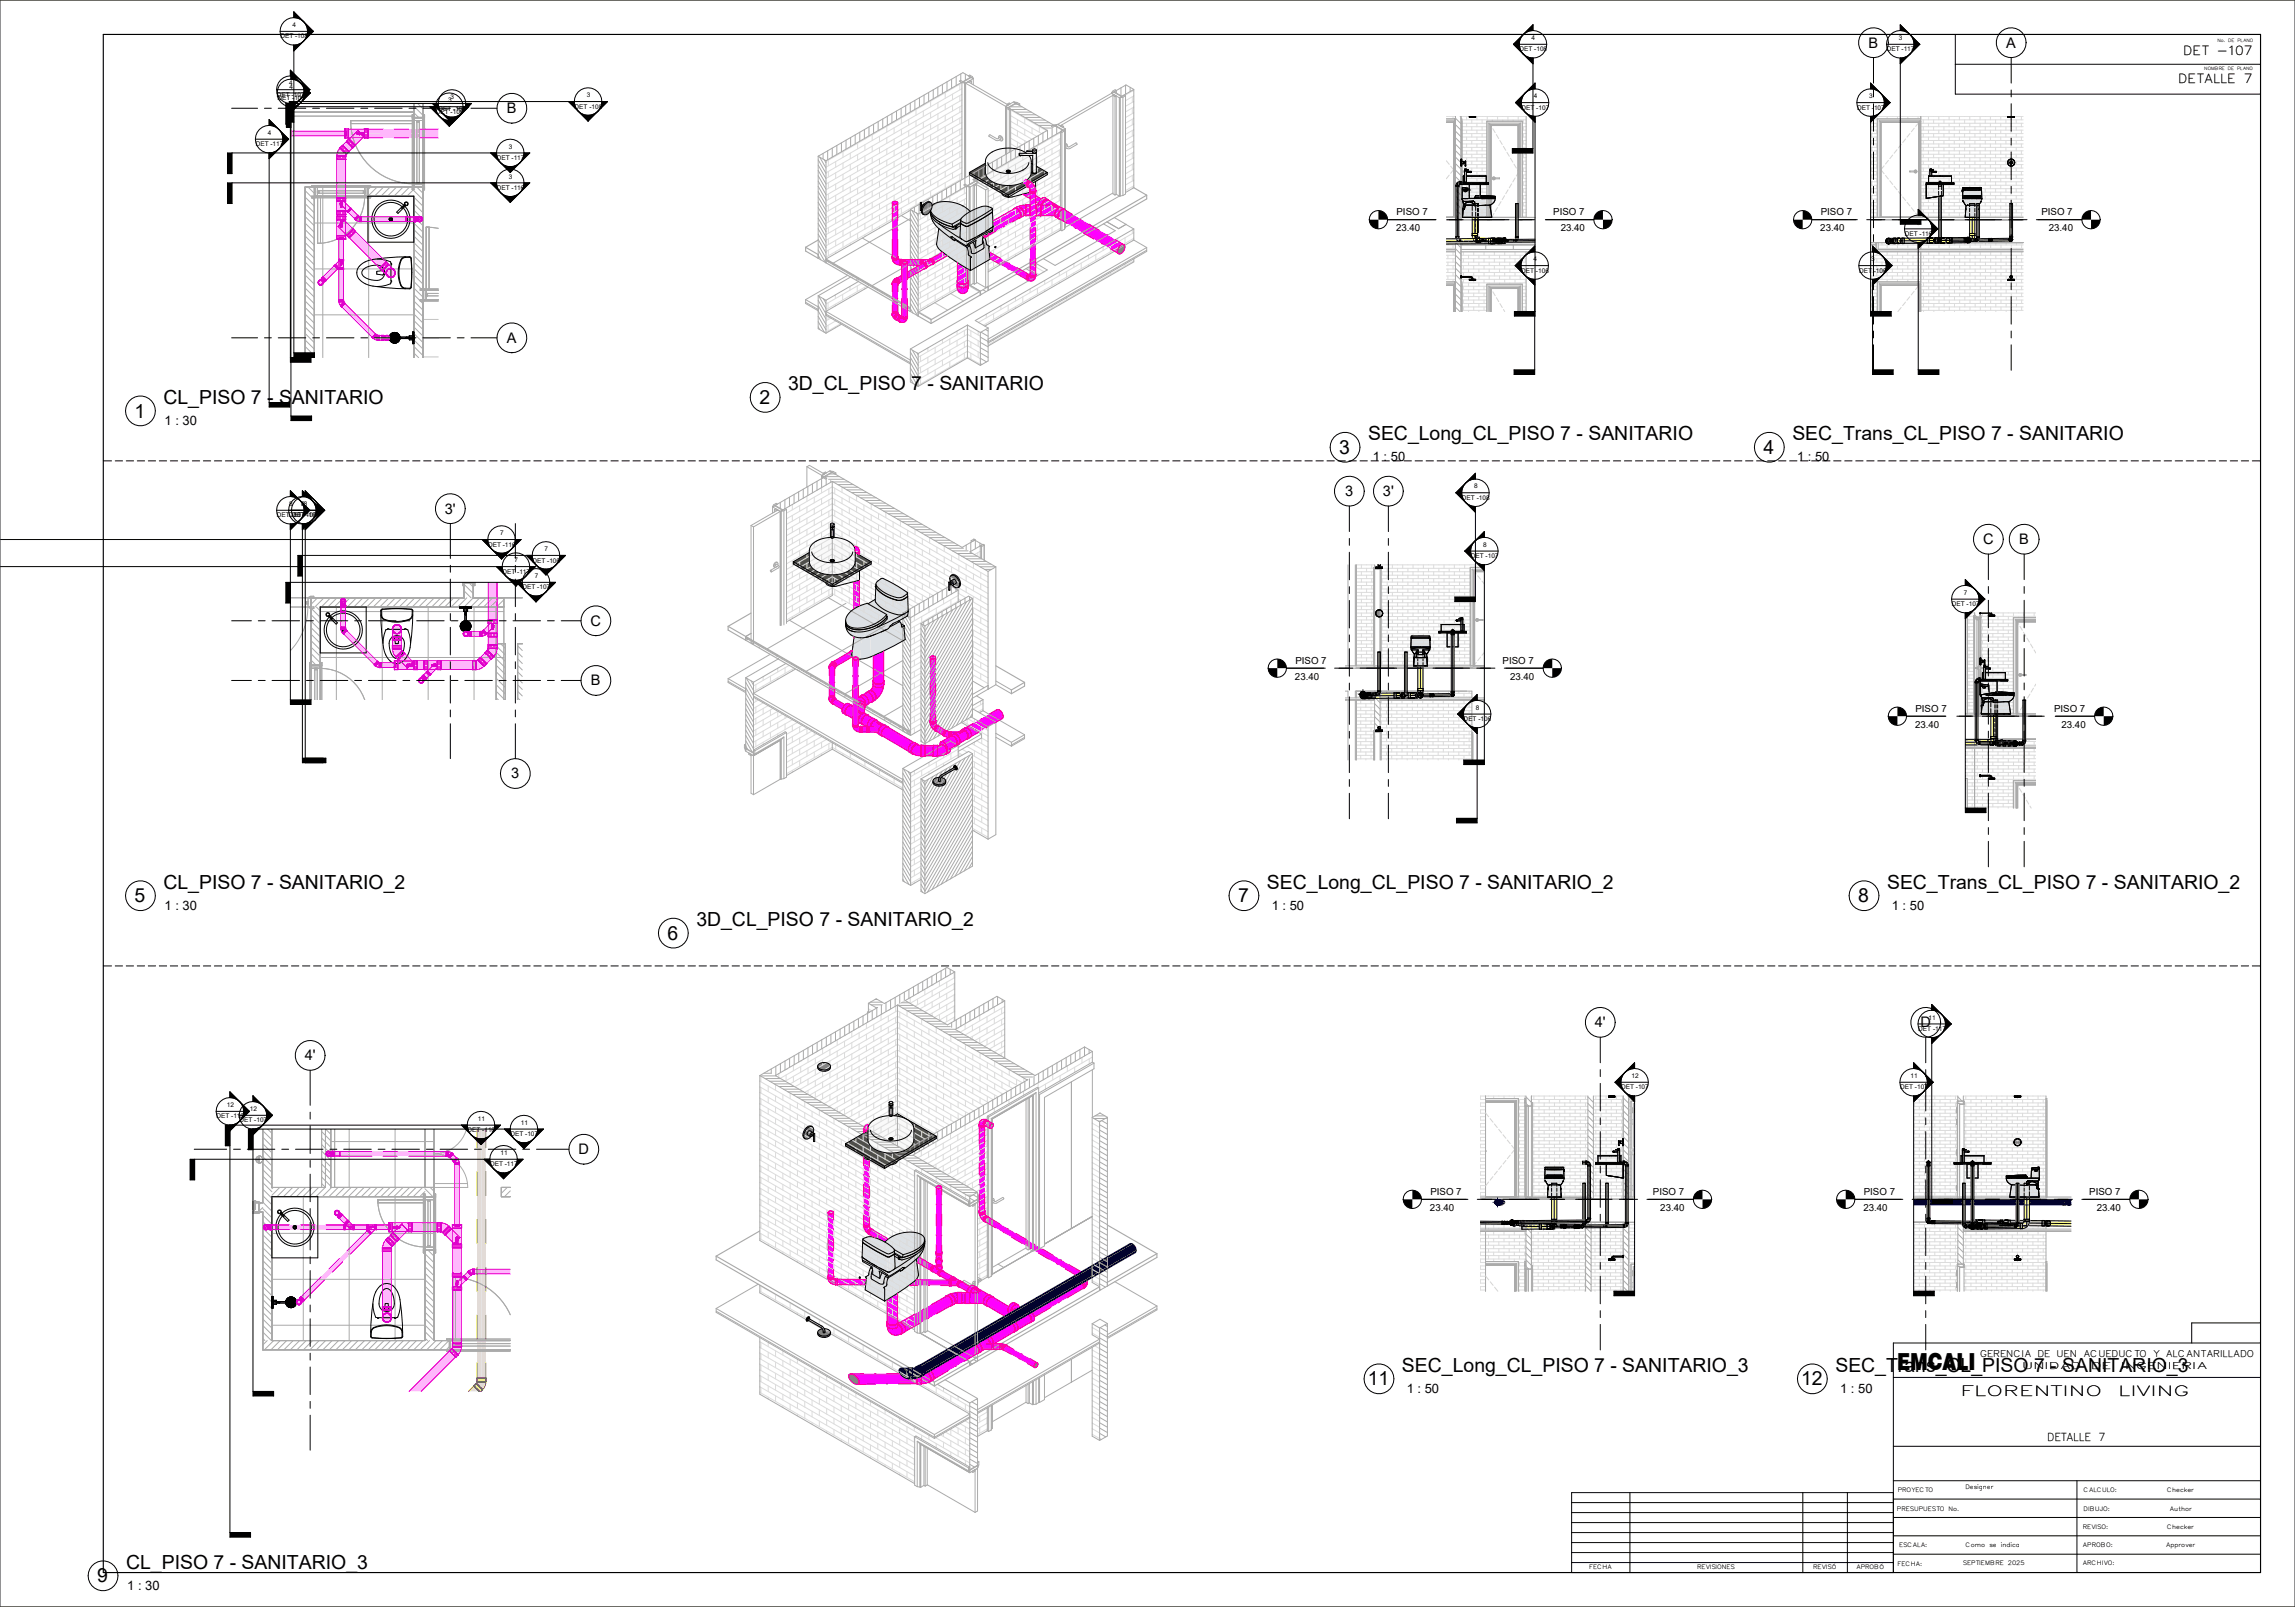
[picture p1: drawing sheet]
<svg xmlns="http://www.w3.org/2000/svg" width="1000mm" height="700mm" viewBox="0 0 1000 700" stroke-linecap="round" stroke-linejoin="round" font-family="sans-serif">
<defs><g id="words">
<text font-size="10.2" x="826.6" y="596.6">EMCALI</text>
<g font-size="8.5">
<text x="343.4" y="170">3D_CL_PISO 7 - SANITARIO</text>
<text x="71.2" y="175.9">CL_PISO 7 - SANITARIO</text>
<text x="330.9" y="176">2</text>
<text x="58.7" y="181.9">1</text>
<text x="596.1" y="191.7">SEC_Long_CL_PISO 7 - SANITARIO</text>
<text x="781" y="191.7">SEC_Trans_CL_PISO 7 - SANITARIO</text>
<text x="583.6" y="197.7">3</text>
<text x="768.4" y="197.7">4</text>
<text x="71.2" y="387.1">CL_PISO 7 - SANITARIO_2</text>
<text x="552" y="387.1">SEC_Long_CL_PISO 7 - SANITARIO_2</text>
<text x="822.2" y="387.1">SEC_Trans_CL_PISO 7 - SANITARIO_2</text>
<text x="58.7" y="393">5</text>
<text x="539.5" y="393">7</text>
<text x="809.7" y="393">8</text>
<text x="303.4" y="403.4">3D_CL_PISO 7 - SANITARIO_2</text>
<text x="290.9" y="409.3">6</text>
<text x="610.9" y="597.5">SEC_Long_CL_PISO 7 - SANITARIO_3</text>
<text x="799.7" y="597.5">SEC_Trans_CL_PISO 7 - SANITARIO_3</text>
<text x="596" y="603.5">11</text>
<text x="784.8" y="603.5">12</text>
<text x="54.9" y="683.3">CL_PISO 7 - SANITARIO_3</text>
<text x="42.4" y="689.3">9</text>
</g>
<g font-size="6.3">
<text x="814.2" y="20.8">B</text>
<text x="874.2" y="20.8">A</text>
<text x="220.9" y="49.3">B</text>
<text x="220.9" y="149.3">A</text>
<text x="586.2" y="216.1">3</text>
<text x="602.6" y="216.1">3'</text>
<text x="193.8" y="223.7">3'</text>
<text x="864.1" y="237.1">C</text>
<text x="879.8" y="237.1">B</text>
<text x="257.3" y="272.5">C</text>
<text x="257.5" y="298.5">B</text>
<text x="222.8" y="339.1">3</text>
<text x="694.9" y="447.5">4'</text>
<text x="836.8" y="447.5">D</text>
<text x="132.8" y="461.9">4'</text>
<text x="252.1" y="502.7">D</text>
</g>
<g font-size="6.2">
<text x="854.3" y="608.2">FLORENTINO</text>
<text x="923" y="608.2">LIVING</text>
</g>
<g font-size="5.6">
<text x="71.7" y="185">1 : 30</text>
<text x="598.2" y="200.9">1 : 50</text>
<text x="783.1" y="200.9">1 : 50</text>
<text x="71.7" y="396.2">1 : 30</text>
<text x="554.1" y="396.2">1 : 50</text>
<text x="824.3" y="396.2">1 : 50</text>
<text x="613" y="606.6">1 : 50</text>
<text x="801.8" y="606.6">1 : 50</text>
<text x="55.4" y="692.4">1 : 30</text>
</g>
<g font-size="5.5">
<text x="951.3" y="23.8">DET -107</text>
<text x="949.1" y="36.2">DETALLE 7</text>
</g>
<text font-size="4.8" x="891.9" y="627.7">DETALLE 7</text>
<g font-size="4.2">
<text x="608.5" y="93.9">PISO 7</text>
<text x="676.8" y="93.9">PISO 7</text>
<text x="793.4" y="93.9">PISO 7</text>
<text x="889.5" y="93.9">PISO 7</text>
<text x="608.3" y="100.8">23.40</text>
<text x="680.1" y="100.8">23.40</text>
<text x="793.2" y="100.8">23.40</text>
<text x="892.7" y="100.8">23.40</text>
<text x="564.4" y="289.2">PISO 7</text>
<text x="654.7" y="289.2">PISO 7</text>
<text x="564.2" y="296.1">23.40</text>
<text x="658" y="296.1">23.40</text>
<text x="834.6" y="310.1">PISO 7</text>
<text x="895" y="310.1">PISO 7</text>
<text x="834.4" y="317">23.40</text>
<text x="898.2" y="317">23.40</text>
<text x="623.3" y="520.6">PISO 7</text>
<text x="720.2" y="520.6">PISO 7</text>
<text x="812.1" y="520.6">PISO 7</text>
<text x="910.4" y="520.6">PISO 7</text>
<text x="623.1" y="527.5">23.40</text>
<text x="723.4" y="527.5">23.40</text>
<text x="811.9" y="527.5">23.40</text>
<text x="913.6" y="527.5">23.40</text>
</g>
<g font-size="4.1">
<text x="862.9" y="591.2">GERENCIA DE UEN ACUEDUCTO Y ALCANTARILLADO</text>
<text x="881.1" y="596.4">UNIDAD</text>
<text x="911.1" y="596.4">DE</text>
<text x="924.2" y="596.4">INGENIERIA</text>
</g>
<g font-size="2.8">
<text x="127.5" y="11.8">4</text>
<text x="122.2" y="16.8">DET -108</text>
<text x="667.4" y="17.4">4</text>
<text x="827.4" y="17.4">3</text>
<text x="662.1" y="22.4">DET -108</text>
<text x="822.1" y="22.4">DET -117</text>
<text x="125.9" y="37.2">4</text>
<text x="126.2" y="38.6">4</text>
<text x="120.7" y="42.2">DET -107</text>
<text x="120.9" y="43.6">DET -106</text>
<text x="195.2" y="44.6">3</text>
<text x="196.4" y="43.2">3</text>
<text x="250.4" y="47.3">DET -108</text>
<text x="255.7" y="42.3">3</text>
<text x="663" y="47.8">DET -107</text>
<text x="668.3" y="42.8">4</text>
<text x="809.2" y="47.8">DET -107</text>
<text x="814.5" y="42.8">3</text>
<text x="189.9" y="49.6">DET -106</text>
<text x="191.1" y="48.2">DET -107</text>
<text x="116.7" y="58.7">4</text>
<text x="111.4" y="63.7">DET -117</text>
<text x="221.8" y="64.7">3</text>
<text x="216.5" y="69.7">DET -117</text>
<text x="221.8" y="77.8">3</text>
<text x="216.5" y="82.7">DET -116</text>
<text x="835.3" y="97.8">3</text>
<text x="830" y="102.8">DET -116</text>
<text x="668.1" y="113.8">4</text>
<text x="815.4" y="113.8">3</text>
<text x="662.8" y="118.8">DET -106</text>
<text x="810.1" y="118.8">DET -106</text>
<text x="642.3" y="212.8">8</text>
<text x="125.9" y="220.4">8</text>
<text x="131.2" y="220.4">88</text>
<text x="637" y="217.7">DET -108</text>
<text x="120.7" y="225.4">DET -107</text>
<text x="125.9" y="225.4">DET -106</text>
<text x="127.1" y="225.4">DET -108</text>
<text x="218" y="233.1">7</text>
<text x="212.7" y="238.1">DET -116</text>
<text x="646.2" y="238.2">8</text>
<text x="224.2" y="244.9">7</text>
<text x="232" y="245">DET -106</text>
<text x="237.3" y="240">7</text>
<text x="640.9" y="243.1">DET -107</text>
<text x="218.9" y="249.9">DET -117</text>
<text x="233" y="251.8">7</text>
<text x="227.7" y="256.8">DET -107</text>
<text x="855.8" y="259.1">7</text>
<text x="850.5" y="264.1">DET -107</text>
<text x="643.1" y="309.2">8</text>
<text x="637.8" y="314.1">DET -106</text>
<text x="835.8" y="449.1">DET -117</text>
<text x="840.3" y="444.1">11</text>
<text x="710.9" y="469.5">12</text>
<text x="832.5" y="469.5">11</text>
<text x="706.4" y="474.5">DET -107</text>
<text x="828" y="474.5">DET -107</text>
<text x="98.8" y="482.2">12</text>
<text x="108.9" y="483.9">12</text>
<text x="94.3" y="487.2">DET -116</text>
<text x="104.4" y="488.9">DET -107</text>
<text x="208.2" y="488.2">11</text>
<text x="226.9" y="489.9">11</text>
<text x="203.7" y="493.2">DET -116</text>
<text x="222.4" y="494.9">DET -107</text>
<text x="218" y="503.1">11</text>
<text x="213.5" y="508.1">DET -117</text>
</g>
<g font-size="2.6">
<text x="826.9" y="650.1">PROYECTO</text>
<text x="856.4" y="648.5">Designer</text>
<text x="907.8" y="650">CALCULO:</text>
<text x="944.2" y="650">Checker</text>
<text x="826.6" y="658">PRESUPUESTO No.</text>
<text x="907.9" y="658.1">DIBUJO:</text>
<text x="945.3" y="658">Author</text>
<text x="907.6" y="666">REVISO:</text>
<text x="944.2" y="666">Checker</text>
<text x="827.5" y="673.9">ESCALA:</text>
<text x="856.5" y="673.8">Como se indica</text>
<text x="907.4" y="673.9">APROBO:</text>
<text x="943.7" y="674">Approver</text>
<text x="692.5" y="683.6">FECHA</text>
<text x="739.4" y="683.6">REVISIONES</text>
<text x="790.1" y="683.6">REVISÓ</text>
<text x="808.7" y="683.6">APROBÓ</text>
<text x="826.8" y="681.9">FECHA:</text>
<text x="855.3" y="681.8">SEPTIEMBRE 2025</text>
<text x="907.4" y="681.9">ARCHIVO:</text>
</g>
<g font-size="1.9">
<text x="966.2" y="18.2">No. DE PLANO</text>
<text x="960.5" y="30.6">NOMBRE DE PLANO</text>
</g>
</g></defs>
<path d="M164.5 146.1v1h.6v-1zM166.3 146.1v1h.6v-1z" fill="#ff59ff"/>
<path d="M165.1 146.1h1.2v1h-1.2z" fill="#ffb7ff"/>
<path d="M164.5 147.1v1z" fill="#ff3eff"/>
<path d="M166.3 147.2v.9h.6v-1zM164.5 147.1v1h.6v-1z" fill="#ff59ff"/>
<path d="M165.1 147.2v.9zM166.3 147.1v1z" fill="#ff7fff"/>
<path d="M165.1 147.1h1.2v1h-1.2z" fill="#ffb7ff"/>
<path d="M163.6 145.5l-.7 .7 .5 .5 .7-.7zM149.8 131.7l-.7 .8 .5 .4 .7-.7z" fill="#ff59ff"/>
<path d="M163.1 146l-.2 .2z" fill="#ff7fff"/>
<path d="M150.3 132.2l13.3 13.3-.7 .7-13.3-13.3z" fill="#ffb7ff"/>
<path d="M149.1 132.4l-.7 .8z" fill="#ff3eff"/>
<path d="M162.2 146.9l.5 .5 .6-.7-.4-.4zM148.4 133.2l.5 .4 .7-.7-.5-.4z" fill="#ff59ff"/>
<path d="M162.9 146.2l-.7 .7zM149.6 132.9l-.7 .7z" fill="#ff7fff"/>
<path d="M148.9 133.6l.7-.7 13.3 13.3-.7 .7z" fill="#ffb7ff"/>
<path d="M164.4 146.2v1.9z" fill="#ff56ff"/>
<path d="M164.5 147v1.1z" fill="#ff56ff"/>
<path d="M164.5 148.2l.6 .1zM164.5 146l.6 .1z" fill="#ffb2ff"/>
<path d="M163.4 146.7l.2-.2-.9 .9z" fill="#ff3eff"/>
<path d="M164.1 146l-1.4 1.4z" fill="#ff56ff"/>
<path d="M163.1 147l-.4 .5 1.3-1.3z" fill="#ff7cff"/>
<path d="M162.2 146.9l.4 .6zM163.7 145.5l.4 .5z" fill="#ffb2ff"/>
<path d="M164.1 146.1l-1.4 1.4 1.7 .6v-2z" fill="#ffb2ff"/>
<path d="M148.7 67.9l1.8 .1z" fill="#ff3eff"/>
<path d="M148.7 86.2v1.4l1.9 .1v-1.5zM148.7 68v1.4h1.9v-1.4z" fill="#ff59ff"/>
<path d="M148.7 86.2h1.9zM148.7 69.4h1.9z" fill="#ff7fff"/>
<path d="M148.7 69.5l1.9-.1v16.8h-1.9z" fill="#ffb7ff"/>
<path d="M146.8 68h1.9z" fill="#ff3eff"/>
<path d="M146.8 86.2v1.5l1.9-.1-.1-1.4zM146.8 68v1.4h1.9v-1.4z" fill="#ff59ff"/>
<path d="M146.8 86.2h1.9zM146.8 69.4l1.9 .1z" fill="#ff7fff"/>
<path d="M146.8 69.5h1.9v16.7h-1.9z" fill="#ffb7ff"/>
<path d="M149.7 131.7l-1.3 1.4z" fill="#ff56ff"/>
<path d="M149.8 131.7l.5 .5z" fill="#ff7cff"/>
<path d="M149.4 132.1l-1 1z" fill="#ff56ff"/>
<path d="M148.4 133.2l.4 .5zM149.9 131.7l.4 .5z" fill="#ffb2ff"/>
<path d="M147.7 131.3l2 .1z" fill="#ff56ff"/>
<path d="M147.6 130.7l.1 .6zM149.7 130.7l.1 .6z" fill="#ffb2ff"/>
<path d="M148.4 133.1l.3-.3z" fill="#ff7cff"/>
<path d="M147.7 131.4l.7 1.7 1.4-1.4z" fill="#ffb2ff"/>
<g fill="#ff3eff">
<path d="M153.4 61.9l1.3 1.4z"/>
<path d="M148.5 64.7l.7 .7zM149.4 65.5l.5 .6zM149.9 66.1l1 1z"/>
</g>
<path d="M150.6 64.7l-1 1 1.3 1.4 1.1-1.1zM153.4 62l-1 1 1.3 1.3 1-1z" fill="#ff59ff"/>
<path d="M150.6 64.7l1.4 1.3zM152.3 63l1.4 1.3z" fill="#ff7fff"/>
<path d="M152.3 63l1.4 1.3-1.7 1.7-1.4-1.3z" fill="#ffb7ff"/>
<path d="M152.1 60.6l1.3 1.4z" fill="#ff3eff"/>
<path d="M149.3 63.4l-1.1 1 1.4 1.3 1-1zM152 60.6l-1 1 1.4 1.4 1-1.1z" fill="#ff59ff"/>
<path d="M149.3 63.4l1.3 1.3zM151 61.6l1.3 1.4z" fill="#ff7fff"/>
<path d="M151 61.6l1.3 1.4-1.7 1.7-1.3-1.3z" fill="#ffb7ff"/>
<path d="M146.8 67.9l3.8 .1z" fill="#ff56ff"/>
<path d="M148.7 67.9l1.9 .1z" fill="#ff56ff"/>
<path d="M150.6 68l.1 1.4zM146.6 68v1.4z" fill="#ffb2ff"/>
<path d="M149.7 65.8l.2 .3zM149.2 65.4l.4 .4z" fill="#ff3eff"/>
<path d="M148.2 64.4l2.7 2.8z" fill="#ff56ff"/>
<path d="M149.8 66.1l1.1 1.1zM148.3 64.6l.9 .9z" fill="#ff7cff"/>
<path d="M152 66.1l-1 1.1zM149.2 63.3l-1 1z" fill="#ffb2ff"/>
<path d="M149.2 65.4l.6 .7z" fill="#ff56ff"/>
<path d="M146.8 67.9l3.8-.1zM149.2 65.5l.6 .6z" fill="#ff7cff"/>
<path d="M148.2 64.5l2.6 2.7-.2 .7-3.8-.1 .3-1.7z" fill="#ffb2ff"/>
<path d="M140.7 120.7l-.5 .4 .8 .7 .4-.4zM146.1 115.2l-.4 .5 .7 .7 .4-.5z" fill="#ff59ff"/>
<path d="M140.7 120.7l5-5 .7 .7-5 5z" fill="#ffb7ff"/>
<path d="M146.8 116l.8 .7z" fill="#ff3eff"/>
<path d="M141.4 121.4l-.4 .5 .7 .7 .4-.5zM146.8 116l-.4 .4 .7 .7 .5-.4z" fill="#ff59ff"/>
<path d="M141.4 121.4l.7 .7zM146.4 116.4l.7 .7z" fill="#ff7fff"/>
<path d="M146.4 116.4l.7 .7-5 5-.7-.7z" fill="#ffb7ff"/>
<path d="M147.7 113.7h.6z" fill="#ff3cff"/>
<path d="M146.2 115.2l1.4 1.5zM148.7 114.7l.2 .1z" fill="#ff56ff"/>
<path d="M146.3 115.3l1.3 1.3zM147.7 113.8v2.8l1.7-1.8-.6-.5 .1 .5h-.5l.1-.8zM148.5 115.2a.16 .16 0 0 1 .3 0 .16 .16 0 0 1-.3 0zM148.6 115.1l.1 .2zM148.6 114.7l.2 .3zM148.5 114.8l.1 .2z" fill="#ff7cff"/>
<path d="M147.6 113.7v2.9l-1.4-1.4z" fill="#ffb2ff"/>
<path d="M147.7 116.6l2 .1zM148.5 113.8l.3 .1zM148.2 113.7h1.5z" fill="#ff56ff"/>
<path d="M148.3 113.8h.5l-.1 .3 .7 .7-1.7 1.8h2v-2.9z" fill="#ffb2ff"/>
<path d="M149.7 113l.1 .6zM147.6 113l.1 .6z" fill="#ffb2ff"/>
<path d="M147.7 117v.3z" fill="#ff7cff"/>
<path d="M149.7 116.7l.1 .6zM147.6 116.7v.6z" fill="#ffb2ff"/>
<path d="M147.6 116.7l-.4 .5zM146.1 115.2l-.4 .5z" fill="#ffb2ff"/>
<path d="M148.7 130.7v.6h1v-.6zM148.7 116.7v.6h1v-.6zM149.4 116.7h.3z" fill="#ff59ff"/>
<path d="M148.7 130.7h.2z" fill="#ff7fff"/>
<path d="M148.7 117.3h1v13.4h-1z" fill="#ffb7ff"/>
<path d="M147.7 130.7v.6h1v-.6zM147.7 116.7v.6h1v-.6z" fill="#ff59ff"/>
<path d="M147.7 117.3h1v13.4h-1z" fill="#ffb7ff"/>
<g fill="#ff3eff">
<path d="M152.5 101.1l-1.4 1.4z"/>
<path d="M167.6 116.9l-1 1zM167.9 116.5l1.3-1.2z"/>
</g>
<path d="M165.5 116.9l1.1 1 1.3-1.4-1-1zM151.1 102.5l1.1 1 1.3-1.4-1-1z" fill="#ff59ff"/>
<path d="M166.9 115.5l-1.4 1.4zM153.5 102.2l-1.3 1.3z" fill="#ff7fff"/>
<path d="M152.2 103.5l1.3-1.3 13.4 13.3-1.4 1.4z" fill="#ffb7ff"/>
<path d="M153.5 100.1l.3-.3-1.3 1.3z" fill="#ff3eff"/>
<path d="M168.2 114.2l-1.3 1.3 1 1 1.4-1.3zM153.8 99.8l-1.3 1.3 1 1 1.4-1.3z" fill="#ff59ff"/>
<path d="M166.9 115.5l1.3-1.3zM154.1 101.6l-.6 .6 1.4-1.4z" fill="#ff7fff"/>
<path d="M154.9 100.8l13.3 13.3-1.3 1.4-13.3-13.3z" fill="#ffb7ff"/>
<path d="M148.4 98.6a.3 .3 0 0 0 .6 0 .3 .3 0 0 0-.6 0zM148.5 98.5l.3 .2zM148.5 97.8l-.1 .4 .2-.4 .3 .4v-.4zM148.5 97.4l.5 .1z" fill="#ff3cff"/>
<path d="M153.7 99.7l-2.6 2.8zM148.4 98.4l.1 .5v-.5h.3zM148.9 98.4v.3l-.3 .2 .4-.1zM148.8 98.5l-.2 .3zM148.4 98.6a.15 .15 0 0 0 .3 0 .15 .15 0 0 0-.3 0zM148.8 97.8l.1 .4zM148.4 97.7l-.1 .5 .4-.5zM148.5 97.8l-.1 .5zM148.9 97.8l.1 .5zM148.7 97.5l.5 .3zM148.5 97.5l-.4 .3 .6-.3zM148.6 97.3l.4 .2z" fill="#ff56ff"/>
<path d="M151.5 101.9l-.4 .5zM148.1 97.8l-.8 .8 3.3 3.3v-5.4l-.6-.5-1.2 1.2 .4 .6-.5-.3zM152.6 100.8l-.9 1 1.8-1.8zM148.3 98.6a.35 .35 0 0 1 .7 0 .35 .35 0 0 1-.7 0zM148.5 98.6a.15 .15 0 0 0 .3 0 .15 .15 0 0 0-.3 0zM148.4 97.8h.5l.1 .5-.3-.5-.4 .4z" fill="#ff7cff"/>
<path d="M150.6 96.5l3.1 3.2-2.6 2.7-.5-.5z" fill="#ffb2ff"/>
<path d="M146.8 95.7h3.7z" fill="#ff3eff"/>
<path d="M146.8 102.6l3.8 .1zM148.4 97.2h.4zM148.5 96.7l.4 .2zM148.6 96.7l.2 .2zM148.4 95.9l.3 .6 .2-.6zM148.5 96.1l.3 .2zM146.8 95.7l3.8 .1z" fill="#ff56ff"/>
<path d="M146.8 102.6h3.7zM148.3 97.3h.3zM148.2 97.6l-.1 .2 .4-.3zM148.3 97h.3zM148.4 97.1h.2zM148.9 96.7v.2zM148.6 97h.3zM148.3 96.4l.4 .2zM148.7 96.6l.3-.2zM148.8 96.1l-.1 .4zM148.3 95.9h.6zM148.4 96l.3 .5zM148.5 96.1l.2 .2zM148.6 96l.2 .3zM146.8 95.8h3.7z" fill="#ff7cff"/>
<path d="M146.8 95.8v6.8h3.8v-.7l-3.3-3.3 1.1-1.1-.1-1.6h.7l-.4 .6 .4-.1v.6l1-1 .6 .5v-.7zM148.5 97.1h.3zM148.6 96.1l.1 .2z" fill="#ffb2ff"/>
<path d="M146.8 94.2v1.5zM150.5 94.2l.1 1.5z" fill="#ff59ff"/>
<g fill="#ffb2ff">
<path d="M146.6 94.2v1.5zM150.6 94.2l.1 1.5z"/>
<path d="M149.7 104.2h.8zM146.8 104.2h.9z"/>
</g>
<path d="M146.8 102.7h3.7z" fill="#ff56ff"/>
<path d="M149.6 103.7l.1 .5zM147.7 103.7v.5z" fill="#ff59ff"/>
<path d="M146.8 102.7h3.8v1.5h-.9v-.5h-1.7h-.3v.5h-.9z" fill="#ff7cff"/>
<g fill="#ffb2ff">
<path d="M146.6 102.7v1.5zM150.6 102.7l.1 1.5z"/>
<path d="M151.1 102.5l1 1.1zM153.9 99.7l1.1 1z"/>
</g>
<path d="M148.7 113v.6h1v-.6zM148.7 103.7v.5h.9v-.5z" fill="#ff59ff"/>
<path d="M148.7 104.2h1z" fill="#ff7fff"/>
<path d="M148.7 104.2h1v8.8h-1z" fill="#ffb7ff"/>
<path d="M147.7 113v.6h1v-.6zM147.7 103.7v.5h1v-.5z" fill="#ff59ff"/>
<path d="M147.7 104.2h1z" fill="#ff7fff"/>
<path d="M147.7 104.2h1v8.8h-1z" fill="#ffb7ff"/>
<path d="M152 91.3l-.7 .7z" fill="#ff3eff"/>
<path d="M154.5 95.3l.5 .4 .7-.7-.5-.4zM151.3 92l.4 .5 .7-.7-.4-.5z" fill="#ff59ff"/>
<path d="M155.2 94.6l-.7 .7zM152.4 91.8l-.7 .7z" fill="#ff7fff"/>
<path d="M151.7 92.5l.7-.7 2.8 2.7-.7 .8z" fill="#ffb7ff"/>
<path d="M155.9 93.9l-.7 .7 .5 .4 .7-.7zM152.7 90.6l-.7 .7 .4 .5 .7-.7z" fill="#ff59ff"/>
<path d="M155.5 94.3l-.3 .3z" fill="#ff7fff"/>
<path d="M153.1 91.1l2.8 2.8-.7 .7-2.8-2.8z" fill="#ffb7ff"/>
<path d="M149 87.7h.7z" fill="#ff2bff"/>
<path d="M148.6 89.3l.3 .3zM148.5 89.1h.4zM148.5 88.9h.3zM148.5 88.5l.3 .1zM148.6 88.5l.1 .2zM148.8 87.9l-.1 .4zM148.9 87.8h1z" fill="#ff3cff"/>
<path d="M152.6 90.5l-1.3 1.5zM148.5 89.3h.3zM148.8 89.3l.1 .4zM148.8 89.2l.3 .1zM148.4 88.9l.3 .1zM148.5 89.1l.2 .1zM148.6 88.8h.3zM148.6 89l.3 .1zM148.4 88.7h.2zM148.6 88.7h.3zM148.4 88.3l.3 .1zM148.7 88.4l.2-.1zM148.8 88l-.1 .3zM148.5 88.1l.2 .2zM148.8 87.8h1.1z" fill="#ff56ff"/>
<path d="M151.6 91.5l-.4 .5 1.3-1.3zM148.8 87.8l-.1 .6 .2-.1-.1 .6 .3 .4h-.6l2.1 2v-2.8l-.7-.7zM148.4 88.3l-.4 .4 .4 .5z" fill="#ff7cff"/>
<path d="M150.6 88.5l2 2-1.4 1.5-.6-.7z" fill="#ffb2ff"/>
<path d="M146.8 87.7h2.2z" fill="#ff3eff"/>
<path d="M146.8 91.8l3.8 .2zM148.5 90a.22 .22 0 0 0 .4 0 .22 .22 0 0 0-.4 0zM148.5 89.9l.3 .2zM148.5 89.3v.4zM148.5 87.9v.2l.3-.2zM146.8 87.7h2.2zM149.8 87.7l.8 .1z" fill="#ff56ff"/>
<path d="M146.8 91.9l3.7-.1zM148.4 89.9a.21 .21 0 0 0 .4 0 .21 .21 0 0 0-.4 0zM148.8 89.8l-.1 .5zM148.8 89.9l-.2 .2zM148.6 89.9v.2zM148.5 89.3l-.1 .4zM148.5 89.4v.3zM148.4 89.2l-.2 .2zM148.4 87.8h.4zM148.5 88v.2zM146.8 87.8h2.1zM149.9 87.8h.4z" fill="#ff7cff"/>
<g fill="#ffb2ff">
<path d="M146.8 87.8v4h3.8v-.5l-2-1.9-.2 .3 .1-.4-.3 .1 .2-.3-.4-.4 .4-.9h.4zM148.4 90a.27 .27 0 0 1 .5 0 .27 .27 0 0 1-.5 0zM148.6 90a.12 .12 0 0 0 .2 0 .12 .12 0 0 0-.2 0zM149.9 87.8l.7 .7v-.7z"/>
<path d="M146.6 86.2v1.5zM150.6 86.2l.1 1.5z"/>
</g>
<path d="M146.8 92v1.4zM150.5 92l.1 1.4z" fill="#ff59ff"/>
<path d="M146.6 92v1.4zM150.6 92l.1 1.4z" fill="#ffb2ff"/>
<path d="M151.3 92l.4 .6zM152.8 90.5l.3 .6z" fill="#ffb2ff"/>
<path d="M148.7 91.9l1.8 .1z" fill="#ff3eff"/>
<path d="M148.7 94.2v1.5h1.9l-.1-1.5zM148.7 92v1.4h1.8v-1.4z" fill="#ff59ff"/>
<path d="M148.7 94.2h1.8zM148.7 93.4h1.9z" fill="#ff7fff"/>
<path d="M148.7 93.5l1.9-.1v.8h-1.9z" fill="#ffb7ff"/>
<path d="M146.8 92h1.9z" fill="#ff3eff"/>
<path d="M146.8 94.2v1.5l1.9-.1-.1-1.4zM146.8 92v1.4h1.9l-.1-1.4z" fill="#ff59ff"/>
<path d="M146.8 94.2h1.9zM146.8 93.4l1.9 .1z" fill="#ff7fff"/>
<path d="M146.8 93.5h1.9v.7h-1.9z" fill="#ffb7ff"/>
<path d="M156.8 95.5v1z" fill="#ff3eff"/>
<path d="M156.8 95.5h.6v1h-.6z" fill="#ff59ff"/>
<path d="M157.4 95.5v1z" fill="#ff7fff"/>
<path d="M157.4 95.5h19.5v1h3.6h-23.1z" fill="#ffb7ff"/>
<path d="M156.8 94.5h.6v1h-.6z" fill="#ff59ff"/>
<path d="M157.4 95.2v.3z" fill="#ff7fff"/>
<path d="M157.4 94.5h19.5v1h-19.5z" fill="#ffb7ff"/>
<path d="M156.7 94.5v2z" fill="#ff56ff"/>
<path d="M156.8 95.3v1.1z" fill="#ff56ff"/>
<path d="M156.8 96.5l.6 .1zM156.8 94.4l.6 .1z" fill="#ffb2ff"/>
<path d="M155.6 95.1l.3-.3-.9 .9z" fill="#ff3eff"/>
<path d="M156.4 94.3l-1.4 1.4z" fill="#ff56ff"/>
<path d="M155.4 95.4l-.4 .4 1.3-1.3z" fill="#ff7cff"/>
<path d="M154.5 95.3l.4 .5zM156 93.8l.4 .5z" fill="#ffb2ff"/>
<path d="M156.4 94.4l-1.3 1.4 1.6 .7v-2z" fill="#ffb2ff"/>
<path d="M158.8 58.1v1.9h1.5l-.1-1.9zM158.8 59.5h.7z" fill="#ff59ff"/>
<path d="M160.3 58.1v1.9z" fill="#ff7fff"/>
<path d="M160.3 58.1h30.7v1.9h-30.7z" fill="#ffb7ff"/>
<path d="M158.8 56.2h1.5v1.9h-1.5z" fill="#ff59ff"/>
<path d="M160.3 56.2v1.9z" fill="#ff7fff"/>
<path d="M160.3 56.2h30.7v1.9h-30.7z" fill="#ffb7ff"/>
<path d="M138.7 123.1a1 1 0 0 0 2 0 1 1 0 0 0-2 0z" fill="#ff7fff"/>
<path d="M140.7 123.3l-.5 .7zM140.3 122.2l.1 .2z" fill="#ffb7ff"/>
<path d="M140.5 122.3l.3 .7-.3 .7 .2-.8z" fill="#ff7cff"/>
<path d="M138.9 123.9l.1-.1a1.02 1.02 0 0 0 1.6-.3h.1a1.08 1.08 0 0 1-1.8 .4z" fill="#ffb2ff"/>
<path d="M139.3 122.1l1.2 .2z" fill="#ff7cff"/>
<path d="M138.9 122.3a.92 .92 0 0 0 .1 1.5l-.3-.9 .6-.8z" fill="#ffb2ff"/>
<path d="M141 121.9l.6 .6z" fill="#ff3eff"/>
<path d="M141 121.9l.6 .7z" fill="#ff56ff"/>
<path d="M140.9 121.9l.7 .7z" fill="#ff7cff"/>
<path d="M140.2 121.2l.7 .7z" fill="#ff56ff"/>
<g fill="#ffb2ff">
<path d="M142.1 122.1l-.4 .5z"/>
<path d="M140.2 121.1l.5-.4z"/>
</g>
<path d="M140.2 121.2l-.8 .8 1.1 .3 .4-.4z" fill="#ffb2ff"/>
<path d="M140.5 122.3l.4-.4 .7 .7-.9 .9z" fill="#ffb2ff"/>
<g fill="#ff7fff">
<path d="M140.7 123.2l-.1 .4z"/>
<path d="M138.7 122.9l.1 .4zM139.6 122.1h.3z"/>
</g>
<path d="M139 122.4l-.1 .2z" fill="#ffb2ff"/>
<circle cx="168.6" cy="147.1" r="1" fill="#ff7fff"/>
<path d="M167.8 146.4l.6-.3-.8 1z" fill="#ff7cff"/>
<path d="M168.2 146.1l.1 .1a1.16 1.16 0 0 1 1.5 .9 1.1 1.1 0 0 0-1.6-1z" fill="#ffb2ff"/>
<path d="M167.6 147.1l.3 .7 .7 .3-.7-.1z" fill="#ff7cff"/>
<path d="M168.3 148.1l.9-.1 .5-.9a.99 .99 0 0 1-.5 1 .99 .99 0 0 1-1 .1l.3-.1z" fill="#ffb2ff"/>
<path d="M166.9 146.1l.1 1z" fill="#ff56ff"/>
<path d="M166.9 147.1v1z" fill="#ff3eff"/>
<path d="M166.9 147.1l.1 1z" fill="#ff56ff"/>
<path d="M167 147.2v.9z" fill="#ff7cff"/>
<g fill="#ffb2ff">
<path d="M166.3 146l.6 .1z"/>
<path d="M166.3 148.2l.6 .1z"/>
</g>
<path d="M167.6 147.5l.2 .3z" fill="#ff7cff"/>
<path d="M167 147.1h.5l.7 1h-1.2z" fill="#ffb2ff"/>
<path d="M167 146.2l1.2-.1-.7 1h-.5z" fill="#ffb2ff"/>
<path d="M168.4 146.2h.4z" fill="#ff7fff"/>
<path d="M168.9 120.2l.2 .1zM171.9 119.7l-.3 .5zM171.1 117.2l.3 .2zM170.2 117h.5z" fill="#ff59ff"/>
<circle cx="170.2" cy="118.9" r="1.89" fill="#ff7fff"/>
<path d="M169.3 117.1l1.9 .1-.7-.3z" fill="#ff7cff"/>
<path d="M171.1 117.1a1.88 1.88 0 0 1 .5 3.1 2.03 2.03 0 0 0-.5-3.1z" fill="#ffb2ff"/>
<path d="M168.3 119.3l.1 .4zM168.8 117.4l-.6 1.3 .2 .7z" fill="#ff7cff"/>
<path d="M168.4 119.8a2.2 2.2 0 0 0 3.3 .5 2.01 2.01 0 0 1-3.3-.5z" fill="#ffb2ff"/>
<path d="M169.3 115.2l-1.3 1.4z" fill="#ff56ff"/>
<path d="M168 116.6l1.3-1.3z" fill="#ff7cff"/>
<path d="M167.9 116.5l-.3 .4z" fill="#ff3eff"/>
<path d="M166.6 117.9l1.4-1.3z" fill="#ff56ff"/>
<path d="M168 116.6l-1.3 1.4z" fill="#ff7cff"/>
<path d="M168.2 114.2l1.2 .9z" fill="#ffb2ff"/>
<path d="M165.5 116.9l1 1.1z" fill="#ffb2ff"/>
<path d="M168.3 119.5l.3 .4zM168.2 119l.1 .4zM168.3 119.3l.3 .5z" fill="#ff7cff"/>
<path d="M168.4 119.5l.3 .5zM168 116.7l-1.3 1.3 1.7 1.8-.2-1.2 .6-1.2zM168.3 119l.1 .3zM168.3 118.6v.2zM168.7 117.8l-.2 .2z" fill="#ffb2ff"/>
<path d="M168.8 117.4l.6-.3zM171.1 117.1l.2 .1zM169.6 117l.3-.1zM170.4 116.9l.5 .1z" fill="#ff7cff"/>
<path d="M168.9 117.5l.4-.3zM169.3 115.3l-1.3 1.4 .8 .7 1.2-.5 1.1 .1zM170.8 117.1l.6 .3zM169.5 117.1l.2-.1zM169.8 117h.3zM170.4 117h.3z" fill="#ffb2ff"/>
<path d="M168.9 117.5l.4-.3zM170.4 117h.2z" fill="#ff7cff"/>
<path d="M172.1 118.4v.9zM171.6 117.6l.2 .3zM168.9 117.5l.4-.2z" fill="#ff7fff"/>
<path d="M171.2 120.4l.4-.2zM168.7 119.9l.1 .2z" fill="#ff7fff"/>
<circle cx="182.9" cy="95.5" r="1" fill="#ff59ff"/>
<path d="M182.8 94.5h.4z" fill="#ff7fff"/>
<path d="M182.6 96.5h.8l.6-.7a1.11 1.11 0 0 1-1.4 .7z" fill="#ffb2ff"/>
<path d="M180.5 94.5h.6v1h-.6z" fill="#ff1fff"/>
<path d="M176.9 94.5h3.6v1h-3.6z" fill="#ff83ff"/>
<path d="M181.1 96v.3z" fill="#ff15ff"/>
<path d="M180.5 96.5h.6zM180.5 95.5v.9h.6v-.9z" fill="#ff1fff"/>
<path d="M180.5 95.5v.9z" fill="#ff2cff"/>
<path d="M176.9 96.5h3.6zM176.9 95.5v.9h3.6v-.9z" fill="#ff83ff"/>
<path d="M181.1 94.5l.1 1z" fill="#fe1dfe"/>
<path d="M181.2 95.5v1z" fill="#fe1dfe"/>
<path d="M181.2 95.9l-.1 .4z" fill="#ff15ff"/>
<path d="M180.5 94.4l.6 .1z" fill="#ff7cff"/>
<path d="M180.5 96.5l.6 .1z" fill="#ff7cff"/>
<path d="M182.3 94.5h.4z" fill="#ff3cff"/>
<path d="M182.5 94.5a.99 .99 0 0 1 1.4 1l-.4-.8z" fill="#ff7cff"/>
<path d="M182.5 94.4a1.11 1.11 0 0 1 1.5 1.1l-.4-.8z" fill="#ffb2ff"/>
<path d="M182.3 96.4l.4 .1z" fill="#ff3cff"/>
<path d="M182.5 96.4l.3 .1z" fill="#ff56ff"/>
<path d="M183.9 95.5v.5zM182.5 96.5l1-.1 .4-.6-.4 .5z" fill="#ff7cff"/>
<path d="M181.8 95.5l.7 .9z" fill="#ff3cff"/>
<path d="M181.3 96l-.1 .5zM181.8 95.7l.6 .8z" fill="#ff56ff"/>
<path d="M181.9 95.5v.2z" fill="#ff59ff"/>
<path d="M181.3 95.5l-.1 1h1.2l-.6-1z" fill="#ff7cff"/>
<path d="M182.1 94.7l-.3 .8 .8-1z" fill="#ff3cff"/>
<path d="M182.1 94.7l-.3 .8z" fill="#ff56ff"/>
<path d="M181.2 94.5l.1 1h.5l.6-1zM182.4 94.6l.3-.1z" fill="#ff7cff"/>
<path d="M182.7 94.5h.2z" fill="#ffb2ff"/>
<path d="M157 57.9v.5zM156.3 57.9l.4 .2-.4 .3 .4-.1v-.3zM155.6 58.1a.3 .3 0 0 0 .6 0 .3 .3 0 0 0-.6 0zM155.8 57.9l.3 .2-.2 .2z" fill="#ff3cff"/>
<path d="M152.1 60.5l2.6 2.8zM157 58.2l-.3 .5zM155.7 57.9l.4 .4v-.4zM155.6 58l.1 .4 .4-.1-.3 .1zM156.3 57.8l.5 .5v-.4zM156.3 58.3l.4-.1zM156.2 58.3h.5zM157.2 58.1l-.2 .4zM155.7 58.1l.3 .1zM156.2 57.9l.5 .3zM155.8 58.1a.15 .15 0 0 0 .3 0 .15 .15 0 0 0-.3 0zM156.7 57.6l.3 .6z" fill="#ff56ff"/>
<path d="M152.7 61.1l2.1 2.1zM152.3 60.7l.4 .4zM155.9 56.8l-3.3 3.2h5.4l.5-.5-1.2-1.2-.6 .4 .1-.8zM157.6 59.1h.3zM155.6 58.1a.33 .33 0 0 1 .6 0 .33 .33 0 0 1-.6 0zM156.3 57.8l.5 .2-.1 .4-.5 .1 .5-.3zM155.7 58.1a.15 .15 0 0 0 .3 0 .15 .15 0 0 0-.3 0z" fill="#ff7cff"/>
<path d="M152.6 60h5.4l-3.2 3.2-2.7-2.7z" fill="#ffb2ff"/>
<path d="M158.8 56.3v3.7z" fill="#ff3eff"/>
<path d="M151.8 56.2l.1 3.8zM158.7 56.2v3.8zM158.1 58l.5 .4v-.5zM157.6 57.9l.2 .5zM158.2 58l.3 .3zM157.6 58l.2 .2zM157.3 57.9v.3z" fill="#ff56ff"/>
<path d="M151.9 56.3v3.7zM158.7 56.3v3.7zM157.8 57.9l.1 .3 .2-.4zM157.6 58.3l.2 .1zM157.9 58.2l.2 .3zM158 58.2l.4 .2zM157.4 57.8l.1 .3zM157.5 58.1v.3zM158.5 57.8l.1 .6zM158.2 58l.2 .1zM158.2 58.2l.3 .1zM158 57.9v.3l.5-.3zM157.1 57.8l.1 .3zM157.3 57.9l.1 .2zM156.7 57.6l.3 .3z" fill="#ff7cff"/>
<g fill="#ffb2ff">
<path d="M151.9 56.2v3.8h.7l3.3-3.2 1.1 1.1 1.6-.1v.7l-.6-.4 .1 .4-.6-.1 1.1 1.1-.6 .5h.7v-3.8zM157.4 58v.2z"/>
<path d="M158.8 60l1.5 .2zM158.8 56.1l1.5 .1z"/>
<path d="M150.3 59.1v.9zM150.3 56.3v.8z"/>
</g>
<path d="M151.8 56.3v3.7z" fill="#ff56ff"/>
<path d="M150.3 56.2h1.5v3.8h-1.5v-.9h.5v-1.7v-.3h-.5z" fill="#ff7cff"/>
<g fill="#ffb2ff">
<path d="M150.3 60l1.5 .2zM150.3 56.1l1.5 .1z"/>
<path d="M154.7 63.3l-.9 1.1zM150.9 61.6l1.1-1z"/>
</g>
<path d="M150.3 57.1h.5v1h-.5z" fill="#ff59ff"/>
<path d="M150.3 57.1v1z" fill="#ff7fff"/>
<path d="M126.5 57.1h23.8v1h-23.8z" fill="#ffb7ff"/>
<path d="M150.3 58.1h.5v1h-.5z" fill="#ff59ff"/>
<path d="M150.3 58.1v1z" fill="#ff7fff"/>
<path d="M126.5 58.1h23.8v1h-23.8z" fill="#ffb7ff"/>
<g fill="none" stroke="#aaa" stroke-width=".44">
<path d="M126.5 48.9h53.8M126.5 50.6h53.8M152.8 52.6a27.5 27.5 0 0 0 27.5 27.5M152.8 52.6v1.2h27.5M179.6 51.3l.5 .9M180.1 52.2l.2 .1zM180.1 52.2v28.3M180.3 46.2l4 4M180.3 49.1l2.1 2.1M180.3 45v37.7h-.7v-32.7h.7M180.3 51.2h4M180.3 51.4h4"/>
<path d="M181.6 52.5v27.7M181.6 53.1h1.1M181.9 45l2.4 2.4M182.7 52.5v27.7M184.3 45v110.8M184.3 52.5l-31.5 .1M184.3 50h.7v32.7h-.7M184.5 52.2l-.2 .1M184.5 52.2v28.3M185 51.3l-.5 .9M181.6 79.5h1.1M133 83.1l4 4"/>
<path d="M133 85.9l4 4M133 88.7l4 4M133 91.5l4 4M133 94.4l4 4M133 97.2l4 4M134.2 81.5l2.8 2.7M135.8 81.5v-.7h25.7v.7l-1.2 1.1M137 97.1l43.3 .1 4 4M137 81.5v74.3M137.1 80.8l.9 .5M137.2 81.5v4M138 81.3l.1 .2"/>
<path d="M138 81.3h21.3M138 85.7l-.9 .5M138 85.7h21.3M138.1 85.5l-.1 .2zM138.3 81.5l.1 24.5M138.3 84.2h20.7M138.3 83.1h20.7M138.9 83.1v1.1M139.6 85.5v20.5h-1.2M140.6 81.5v74.3M158.3 83.1v1.1M159 81.5a23.4 23.4 0 0 1-4.6 16.8 20.5 20.5 0 0 1-16 7.7"/>
<path d="M159.1 85.5l.2 .2zM159.3 81.3l-.2 .2M159.3 85.7l.8 .5M160 81.5v4M160.1 80.8l-.8 .5M160.3 81.5v4l4-4M160.6 85.5v70.3M161.5 85.5v.7h-25.7v-.7h44.5v70.3M167.1 81.5l-4 4M170 81.5l-4 4M172.8 81.5l-4 4M175.6 81.5l-4 4"/>
<path d="M178.4 81.5l-4 4M180.1 80.5l-.5 .8M180.1 80.5h.1M180.3 83l4 4M180.3 85.8l4 4M180.3 88.7l4 4M180.3 91.5l4 4M180.3 94.3l4 4M180.3 100l4 4M180.3 85.3l-.2 .2M180.3 82.4l-3 3.1M180.3 80.2h4"/>
<path d="M180.3 81.2h4M181.6 81.5l2.7 2.7M184.3 80.3l.2 .2M184.3 81.5h-51.3v74.3M184.5 80.5l.5 .8M185.7 99l5.3 .5M185.7 99h1.3v27.5M185.7 99v27.5M133 100l4 4M133 102.9l4 4M133 105.7l4 4M133 108.5l4 4"/>
<path d="M133 111.3l4 4M133 114.2l4 4M133 117l4 4M133 119.8l4 4M137 117.1h43.3M180.3 102.8l4 4M180.3 105.6l4 4M180.3 108.5l4 4M180.3 111.3l4 4M180.3 114.1l4 4M180.3 117l4 4M180.3 119.8l4 4"/>
<path d="M133 122.7l4 4M133 125.5l4 4M133 128.3l4 4M133 131.1l4 4M133 134l4 4M133 136.8l4 4M133 139.6l4 4M137 137.1h43.3M180.3 122.6l4 4M180.3 125.4l4 4M180.3 128.3l4 4M180.3 131.1l4 4"/>
<path d="M180.3 133.9l4 4M180.3 136.8l4 4M180.3 139.6l4 4M184.5 125.8l.8 .5M184.6 126.5v4M185.3 126.3l.2 .2zM185.3 126.3h5.7M185.3 130.7l-.8 .5M185.3 130.7h5.7M185.5 130.5l-.2 .2M185.6 127.8h5.4M185.6 128.9h5.4"/>
<path d="M185.6 126.5v4M186.3 127.8v1.1M191 130.5h-7.9v.7h7.9M191 125.8h-7.9v.7h7.9M133 142.5l4 4M133 145.3l4 4M133 148.1l4 4M133 150.9l4 4M133 153.8l2 2M180.3 142.4l4 4M180.3 145.2l4 4M180.3 148.1l4 4"/>
<path d="M180.3 150.9l4 4M180.3 153.7l2.1 2.1"/>
</g>
<path d="M184.3 131h6.7M184.3 139.1h6.7M184.3 147.3h6.7M184.3 155.5h6.7" fill="none" stroke="#c4c4c4" stroke-width=".44"/>
<g fill="none" stroke="#000" stroke-width=".44">
<path d="M160.3 85.5h20v20h-20zM169.6 95.5a.73 .73 0 0 0 .7 .7 .73 .73 0 0 0 .7-.7M169.6 95.5a.73 .73 0 0 1 .7-.7 .73 .73 0 0 1 .7 .7M175.2 90a7.3 7.3 0 0 0-12 3.7 7.3 7.3 0 0 0 8.9 8.9 7.3 7.3 0 0 0 3.7-12M175.9 89.3a8.3 8.3 0 0 0-13.7 4.2 8.3 8.3 0 0 0 10.1 10.1 8.3 8.3 0 0 0 4.2-13.7M176.2 89l-3.4 3.4 .6 .6 3.4-3.4M176.4 89.3a.83 .83 0 0 1 .4-1.3 .83 .83 0 0 1 1 1 .83 .83 0 0 1-1.3 .4M176.5 89.2l-1.5 1.4 1.6-1.3M156.6 115.9a9.9 9.9 0 0 1 5.9-2.9l10.7-1h5.7a44.8 44.8 0 0 1 0 13.6 73.7 73.7 0 0 1-18.1-1.4 6 6 0 0 1-5.3-5.9zM158.1 117.5a8.2 8.2 0 0 1 7.9-1.6 3.4 3.4 0 0 1 1.3 4.5 3.4 3.4 0 0 1-4.3 1.7l-2.4-.5a2.77 2.77 0 0 1-2.5-4.1zM164.2 118.2l2.7-.3 .3 .7-.1 1-.4 .2-2.4-.3zM164.3 112.8a11.2 11.2 0 0 1 6 1.4v.6h.3v.5h-.3v7h.3v.5h-.3l-.1 .8a13.6 13.6 0 0 1-5.9 1.2"/>
<path d="M175.3 112.7a4.2 4.2 0 0 1 3.7-.3l.3 4.4-.3 8.5a3.4 3.4 0 0 1-4.9-3.3 13.5 13.5 0 0 1 1.2-9.3zM176.7 111.9a2.33 2.33 0 0 0-2.1 1.4 12.3 12.3 0 0 0 .9 12.1l1.2 .4M172 147.5h1.3M172 146.8l-.3 .4 .3 .3M172 146.8l.3 .4-.3 .3M172 146.8h1.3M173.3 146.8h6.6v.7h-6.6M177.3 146.9h1.1v.5h-1.1zM178.4 146.3h1.4v1.7h-1.4zM179.8 144.6h.5v5.1h-.5zM179.9 146.6h.3v1.1h-.3zM180.2 146.3l.1 1.7z"/>
<circle cx="170.3" cy="95.5" r=".46"/>
<circle cx="170.3" cy="95.5" r=".57"/>
<circle cx="177" cy="88.8" r=".67"/>
<circle cx="169.9" cy="146.9" r=".05"/>
<circle cx="169.9" cy="147.8" r=".05"/>
<circle cx="169.9" cy="146.5" r=".05"/>
<circle cx="169.9" cy="147.1" r=".05"/>
<circle cx="169.9" cy="147.4" r=".05"/>
<circle cx="169.9" cy="147.6" r=".05"/>
<circle cx="169.9" cy="146.7" r=".05"/>
<circle cx="170.1" cy="148.2" r=".05"/>
<circle cx="170.1" cy="146.7" r=".05"/>
<circle cx="170.1" cy="147.8" r=".05"/>
<circle cx="170.1" cy="148" r=".05"/>
<circle cx="170.1" cy="146.1" r=".05"/>
<circle cx="170.1" cy="148.4" r=".05"/>
<circle cx="170.1" cy="147.1" r=".05"/>
<circle cx="170.1" cy="147.4" r=".05"/>
<circle cx="170.1" cy="147.6" r=".05"/>
<circle cx="170.1" cy="146.3" r=".05"/>
<circle cx="170.1" cy="145.9" r=".05"/>
<circle cx="170.1" cy="146.9" r=".05"/>
<circle cx="170.1" cy="146.5" r=".05"/>
<circle cx="170.4" cy="148.2" r=".05"/>
<circle cx="170.4" cy="146.7" r=".05"/>
<circle cx="170.4" cy="147.8" r=".05"/>
<circle cx="170.4" cy="148" r=".05"/>
<circle cx="170.4" cy="146.1" r=".05"/>
<circle cx="170.4" cy="146.3" r=".05"/>
<circle cx="170.4" cy="148.4" r=".05"/>
<circle cx="170.4" cy="147.1" r=".05"/>
<circle cx="170.4" cy="145.7" r=".05"/>
<circle cx="170.4" cy="147.4" r=".05"/>
<circle cx="170.4" cy="147.6" r=".05"/>
<circle cx="170.4" cy="146.5" r=".05"/>
<circle cx="170.4" cy="146.9" r=".05"/>
<circle cx="170.4" cy="145.9" r=".05"/>
<circle cx="170.4" cy="148.6" r=".05"/>
<circle cx="170.7" cy="147.8" r=".05"/>
<circle cx="170.7" cy="148" r=".05"/>
<circle cx="170.7" cy="148.8" r=".05"/>
<circle cx="170.7" cy="145.4" r=".05"/>
<circle cx="170.7" cy="148.2" r=".05"/>
<circle cx="170.7" cy="146.3" r=".05"/>
<circle cx="170.7" cy="146.7" r=".05"/>
<circle cx="170.7" cy="148.4" r=".05"/>
<circle cx="170.7" cy="147.1" r=".05"/>
<circle cx="170.7" cy="147.4" r=".05"/>
<circle cx="170.7" cy="147.6" r=".05"/>
<circle cx="170.7" cy="146.1" r=".05"/>
<circle cx="170.7" cy="146.5" r=".05"/>
<circle cx="170.7" cy="145.9" r=".05"/>
<circle cx="170.7" cy="148.6" r=".05"/>
<circle cx="170.7" cy="145.7" r=".05"/>
<circle cx="170.7" cy="146.9" r=".05"/>
<circle cx="170.9" cy="148.4" r=".05"/>
<circle cx="170.9" cy="145.9" r=".05"/>
<circle cx="170.9" cy="147.1" r=".05"/>
<circle cx="170.9" cy="145.4" r=".05"/>
<circle cx="170.9" cy="145.7" r=".05"/>
<circle cx="170.9" cy="146.9" r=".05"/>
<circle cx="170.9" cy="147.4" r=".05"/>
<circle cx="170.9" cy="147.6" r=".05"/>
<circle cx="170.9" cy="148.2" r=".05"/>
<circle cx="170.9" cy="149" r=".05"/>
<circle cx="170.9" cy="146.5" r=".05"/>
<circle cx="170.9" cy="148.6" r=".05"/>
<circle cx="170.9" cy="148.8" r=".05"/>
<circle cx="170.9" cy="145.2" r=".05"/>
<circle cx="170.9" cy="147.8" r=".05"/>
<circle cx="170.9" cy="148" r=".05"/>
<circle cx="170.9" cy="146.1" r=".05"/>
<circle cx="170.9" cy="146.3" r=".05"/>
<circle cx="170.9" cy="146.7" r=".05"/>
<circle cx="171.2" cy="146.1" r=".05"/>
<circle cx="171.2" cy="146.7" r=".05"/>
<circle cx="171.2" cy="145.2" r=".05"/>
<circle cx="171.2" cy="145.7" r=".05"/>
<circle cx="171.2" cy="148.2" r=".05"/>
<circle cx="171.2" cy="149" r=".05"/>
<circle cx="171.2" cy="146.3" r=".05"/>
<circle cx="171.2" cy="148.4" r=".05"/>
<circle cx="171.2" cy="146.9" r=".05"/>
<circle cx="171.2" cy="147.4" r=".05"/>
<circle cx="171.2" cy="147.6" r=".05"/>
<circle cx="171.2" cy="147.8" r=".05"/>
<circle cx="171.2" cy="148" r=".05"/>
<circle cx="171.2" cy="146.5" r=".05"/>
<circle cx="171.2" cy="145.9" r=".05"/>
<circle cx="171.2" cy="147.1" r=".05"/>
<circle cx="171.2" cy="148.6" r=".05"/>
<circle cx="171.2" cy="148.8" r=".05"/>
<circle cx="171.2" cy="145.4" r=".05"/>
<circle cx="171.4" cy="147.4" r=".05"/>
<circle cx="171.4" cy="147.6" r=".05"/>
<circle cx="171.4" cy="149" r=".05"/>
<circle cx="171.4" cy="149.3" r=".05"/>
<circle cx="171.4" cy="146.1" r=".05"/>
<circle cx="171.4" cy="146.3" r=".05"/>
<circle cx="171.4" cy="146.5" r=".05"/>
<circle cx="171.4" cy="148.4" r=".05"/>
<circle cx="171.4" cy="145.9" r=".05"/>
<circle cx="171.4" cy="148.6" r=".05"/>
<circle cx="171.4" cy="145.2" r=".05"/>
<circle cx="171.4" cy="145.7" r=".05"/>
<circle cx="171.4" cy="146.9" r=".05"/>
<circle cx="171.4" cy="147.8" r=".05"/>
<circle cx="171.4" cy="148.2" r=".05"/>
<circle cx="171.4" cy="145" r=".05"/>
<circle cx="171.4" cy="146.7" r=".05"/>
<circle cx="171.4" cy="147.1" r=".05"/>
<circle cx="171.4" cy="148.8" r=".05"/>
<circle cx="171.4" cy="145.4" r=".05"/>
<circle cx="171.4" cy="148" r=".05"/>
<circle cx="171.7" cy="147.1" r=".05"/>
<circle cx="171.7" cy="148.6" r=".05"/>
<circle cx="171.7" cy="148.8" r=".05"/>
<circle cx="171.7" cy="145.2" r=".05"/>
<circle cx="171.7" cy="145.4" r=".05"/>
<circle cx="171.7" cy="145.7" r=".05"/>
<circle cx="171.7" cy="146.9" r=".05"/>
<circle cx="171.7" cy="147.4" r=".05"/>
<circle cx="171.7" cy="147.6" r=".05"/>
<circle cx="171.7" cy="147.8" r=".05"/>
<circle cx="171.7" cy="148" r=".05"/>
<circle cx="171.7" cy="148.2" r=".05"/>
<circle cx="171.7" cy="149" r=".05"/>
<circle cx="171.7" cy="149.3" r=".05"/>
<circle cx="171.7" cy="145" r=".05"/>
<circle cx="171.7" cy="146.1" r=".05"/>
<circle cx="171.7" cy="146.3" r=".05"/>
<circle cx="171.7" cy="146.5" r=".05"/>
<circle cx="171.7" cy="146.7" r=".05"/>
<circle cx="171.7" cy="148.4" r=".05"/>
<circle cx="171.7" cy="145.9" r=".05"/>
<circle cx="172" cy="147.1" r="2.33"/>
<circle cx="172" cy="148.8" r=".05"/>
<circle cx="172" cy="148" r=".05"/>
<circle cx="172" cy="145" r=".05"/>
<circle cx="172" cy="147.1" r=".05"/>
<circle cx="172" cy="148.6" r=".05"/>
<circle cx="172" cy="145.4" r=".05"/>
<circle cx="172" cy="147.8" r=".05"/>
<circle cx="172" cy="146.5" r=".05"/>
<circle cx="172" cy="145.9" r=".05"/>
<circle cx="172" cy="147.4" r=".05"/>
<circle cx="172" cy="147.6" r=".05"/>
<circle cx="172" cy="148.2" r=".05"/>
<circle cx="172" cy="149.3" r=".05"/>
<circle cx="172" cy="146.3" r=".05"/>
<circle cx="172" cy="146.7" r=".05"/>
<circle cx="172" cy="146.9" r=".05"/>
<circle cx="172" cy="145.2" r=".05"/>
<circle cx="172" cy="145.7" r=".05"/>
<circle cx="172" cy="149" r=".05"/>
<circle cx="172" cy="146.1" r=".05"/>
<circle cx="172" cy="148.4" r=".05"/>
<circle cx="172.2" cy="149" r=".05"/>
<circle cx="172.2" cy="146.1" r=".05"/>
<circle cx="172.2" cy="146.3" r=".05"/>
<circle cx="172.2" cy="148.4" r=".05"/>
<circle cx="172.2" cy="145.9" r=".05"/>
<circle cx="172.2" cy="145.2" r=".05"/>
<circle cx="172.2" cy="145.7" r=".05"/>
<circle cx="172.2" cy="147.4" r=".05"/>
<circle cx="172.2" cy="147.6" r=".05"/>
<circle cx="172.2" cy="148.2" r=".05"/>
<circle cx="172.2" cy="149.3" r=".05"/>
<circle cx="172.2" cy="146.7" r=".05"/>
<circle cx="172.2" cy="148.6" r=".05"/>
<circle cx="172.2" cy="146.9" r=".05"/>
<circle cx="172.2" cy="146.5" r=".05"/>
<circle cx="172.2" cy="148.8" r=".05"/>
<circle cx="172.2" cy="145.4" r=".05"/>
<circle cx="172.2" cy="147.8" r=".05"/>
<circle cx="172.2" cy="148" r=".05"/>
<circle cx="172.2" cy="145" r=".05"/>
<circle cx="172.2" cy="147.1" r=".05"/>
<circle cx="172.5" cy="147.1" r=".05"/>
<circle cx="172.5" cy="148.6" r=".05"/>
<circle cx="172.5" cy="148.8" r=".05"/>
<circle cx="172.5" cy="145.2" r=".05"/>
<circle cx="172.5" cy="145.4" r=".05"/>
<circle cx="172.5" cy="145.7" r=".05"/>
<circle cx="172.5" cy="148.4" r=".05"/>
<circle cx="172.5" cy="145.9" r=".05"/>
<circle cx="172.5" cy="147.4" r=".05"/>
<circle cx="172.5" cy="147.6" r=".05"/>
<circle cx="172.5" cy="148" r=".05"/>
<circle cx="172.5" cy="148.2" r=".05"/>
<circle cx="172.5" cy="149" r=".05"/>
<circle cx="172.5" cy="149.3" r=".05"/>
<circle cx="172.5" cy="145" r=".05"/>
<circle cx="172.5" cy="146.1" r=".05"/>
<circle cx="172.5" cy="146.3" r=".05"/>
<circle cx="172.5" cy="146.5" r=".05"/>
<circle cx="172.5" cy="146.7" r=".05"/>
<circle cx="172.5" cy="146.9" r=".05"/>
<circle cx="172.5" cy="147.8" r=".05"/>
<circle cx="172.8" cy="145.9" r=".05"/>
<circle cx="172.8" cy="147.1" r=".05"/>
<circle cx="172.8" cy="145.4" r=".05"/>
<circle cx="172.8" cy="146.9" r=".05"/>
<circle cx="172.8" cy="147.4" r=".05"/>
<circle cx="172.8" cy="147.6" r=".05"/>
<circle cx="172.8" cy="148.6" r=".05"/>
<circle cx="172.8" cy="148.8" r=".05"/>
<circle cx="172.8" cy="147.8" r=".05"/>
<circle cx="172.8" cy="148" r=".05"/>
<circle cx="172.8" cy="149" r=".05"/>
<circle cx="172.8" cy="146.5" r=".05"/>
<circle cx="172.8" cy="148.4" r=".05"/>
<circle cx="172.8" cy="145.2" r=".05"/>
<circle cx="172.8" cy="145.7" r=".05"/>
<circle cx="172.8" cy="148.2" r=".05"/>
<circle cx="172.8" cy="146.1" r=".05"/>
<circle cx="172.8" cy="146.3" r=".05"/>
<circle cx="172.8" cy="146.7" r=".05"/>
<circle cx="173" cy="148.4" r=".05"/>
<circle cx="173" cy="145.9" r=".05"/>
<circle cx="173" cy="147.4" r=".05"/>
<circle cx="173" cy="147.6" r=".05"/>
<circle cx="173" cy="149" r=".05"/>
<circle cx="173" cy="146.1" r=".05"/>
<circle cx="173" cy="146.3" r=".05"/>
<circle cx="173" cy="146.5" r=".05"/>
<circle cx="173" cy="148.6" r=".05"/>
<circle cx="173" cy="148.8" r=".05"/>
<circle cx="173" cy="145.2" r=".05"/>
<circle cx="173" cy="145.7" r=".05"/>
<circle cx="173" cy="146.9" r=".05"/>
<circle cx="173" cy="148.2" r=".05"/>
<circle cx="173" cy="146.7" r=".05"/>
<circle cx="173" cy="147.1" r=".05"/>
<circle cx="173" cy="145.4" r=".05"/>
<circle cx="173" cy="147.8" r=".05"/>
<circle cx="173" cy="148" r=".05"/>
<circle cx="173.3" cy="148.6" r=".05"/>
<circle cx="173.3" cy="147.4" r=".05"/>
<circle cx="173.3" cy="147.6" r=".05"/>
<circle cx="173.3" cy="146.5" r=".05"/>
<circle cx="173.3" cy="146.9" r=".05"/>
<circle cx="173.3" cy="147.1" r=".05"/>
<circle cx="173.3" cy="145.4" r=".05"/>
<circle cx="173.3" cy="145.9" r=".05"/>
<circle cx="173.3" cy="146.1" r=".05"/>
<circle cx="173.3" cy="146.3" r=".05"/>
<circle cx="173.3" cy="148.8" r=".05"/>
<circle cx="173.3" cy="145.7" r=".05"/>
<circle cx="173.3" cy="148.4" r=".05"/>
<circle cx="173.3" cy="147.8" r=".05"/>
<circle cx="173.3" cy="148" r=".05"/>
<circle cx="173.3" cy="146.7" r=".05"/>
<circle cx="173.3" cy="148.2" r=".05"/>
<circle cx="173.5" cy="147.1" r=".05"/>
<circle cx="173.5" cy="148.6" r=".05"/>
<circle cx="173.5" cy="145.7" r=".05"/>
<circle cx="173.5" cy="148.4" r=".05"/>
<circle cx="173.5" cy="146.9" r=".05"/>
<circle cx="173.5" cy="146.7" r=".05"/>
<circle cx="173.5" cy="147.8" r=".05"/>
<circle cx="173.5" cy="148" r=".05"/>
<circle cx="173.5" cy="148.2" r=".05"/>
<circle cx="173.5" cy="146.3" r=".05"/>
<circle cx="173.5" cy="147.4" r=".05"/>
<circle cx="173.5" cy="146.1" r=".05"/>
<circle cx="173.5" cy="145.9" r=".05"/>
<circle cx="173.5" cy="147.6" r=".05"/>
<circle cx="173.5" cy="146.5" r=".05"/>
<circle cx="173.8" cy="146.1" r=".05"/>
<circle cx="173.8" cy="146.3" r=".05"/>
<circle cx="173.8" cy="146.7" r=".05"/>
<circle cx="173.8" cy="147.4" r=".05"/>
<circle cx="173.8" cy="147.6" r=".05"/>
<circle cx="173.8" cy="147.8" r=".05"/>
<circle cx="173.8" cy="148" r=".05"/>
<circle cx="173.8" cy="148.2" r=".05"/>
<circle cx="173.8" cy="147.1" r=".05"/>
<circle cx="173.8" cy="146.9" r=".05"/>
<circle cx="173.8" cy="146.5" r=".05"/>
<circle cx="174.1" cy="147.1" r=".05"/>
<circle cx="174.1" cy="147.4" r=".05"/>
<circle cx="174.1" cy="147.6" r=".05"/>
<circle cx="174.1" cy="147.8" r=".05"/>
<circle cx="174.1" cy="146.7" r=".05"/>
<circle cx="174.1" cy="146.9" r=".05"/>
<circle cx="174.1" cy="146.5" r=".05"/>
<circle cx="177.1" cy="147.2" r=".21"/>
</g>
<g fill="none" stroke="#d700d7" stroke-width=".44">
<path d="M126.5 57.1h24.3v.5M126.5 59.1h24.3M150.3 59v.4M150.3 59.6v.5M150.3 60v.2M150.3 56.1l1.6 .1M150.3 56.1v.2M150.3 56.2h16.6M150.3 56.2h.1M150.3 56.2v.1M150.3 56.1v.1M150.3 60v.1"/>
<path d="M150.3 56.2v.2v-.2M150.3 56.3v.3M150.3 56.5v.4M150.3 59.3v.4v-.4M150.3 57.3v-.4v1.7M150.3 57.2v1.8M150.3 58.5v.9M150.8 58.6v.5M150.8 57.6v1M150.8 59.1h.1M151.8 56.3v3.7M151.8 60h.1"/>
<path d="M151.8 56.2v.1M151.8 56.2h.1M155.6 58.2v.2M155.6 58.1l.1 .1M155.6 58v.2M155.6 58.2h.1M155.6 58.2l.1 .1M155.6 58.4h.1M155.7 58.3v.1M155.7 58.2h.1M155.7 58.1h.1M155.7 58.1v.1"/>
<path d="M155.7 58.1l.1 .1M155.7 58.4h.1M155.7 57.8l-.1 .3M155.8 57.9l-.2 .1M155.8 58.2h.1M155.8 58l-.1 .1M155.8 57.9h.1M155.8 57.8v.1M155.8 58h.1M155.8 57.9l-.1 .1M155.8 58.4h.1M155.9 56.8l-7.7 7.7"/>
<path d="M155.9 56.8h.1M155.9 58h.1M155.9 57.9h.1M155.9 58h-.1M155.9 56.8l.7 .8M155.9 56.8l1.6 1.6M155.9 58.3h-.1M155.9 58.3h.1M156 58.2h.1M156 58.4h.1M156 57.8h.1M156 57.8h-.2"/>
<path d="M156 58.4h-.3M156 58.1h.1M156 57.9h.1M156 58.2l-.1 .1M156 58.1v.1M156 58l.2 .1M156.1 57.8v.1M156.1 58.1l-.1 .1M156.1 57.9v.1M156.1 58.3l-.1 .1M156.2 57.9v.1M156.2 58l-.1 .3"/>
<path d="M156.2 58.1l-.1 .2M156.2 57.9h.4M156.2 58.3l.4 .1M156.2 58.3v.2M156.2 58.5h.1M156.2 58h.1M156.3 57.8h.4M156.3 57.8l-.1 .1M156.3 57.8h.1M156.3 58.3h-.1M156.3 58.4h.1M156.3 58.3v.1"/>
<path d="M156.5 58h.1M156.5 58.3h-.2M156.5 57.9l-.3 .1M156.5 58.3h.1M156.6 58.3h-.1M156.6 57.9h.1M156.6 58h.1M156.6 57.6l1.5 1.4M156.6 58.3h.1M156.6 58.5h.1M156.6 58.5h-.4M156.6 58l.1 .1"/>
<path d="M156.7 58.4h-.1M156.7 57.8v.1M156.7 58h.1M156.7 58.2l-.1 .1M156.7 58.1v.1M156.7 57.6l.2 .4M156.7 57.6l.4 .6M156.7 57.9v.1M156.7 58v.1M156.7 58.1v.2M156.7 57.9h.1M156.8 57.9v.1"/>
<path d="M156.8 58.1v.1M156.8 58.2l-.1 .2M156.8 58.2l-.2 .2M156.8 58v.1M156.8 58.1h.1M156.9 58l.1 .5M157 58.5h.1M157.1 57.8l.2 .6M157.1 57.8l-.4 .9 .5-.7M157.1 57.8h.1M157.2 58.5h.1M157.3 58.5h.1"/>
<path d="M157.3 58.4h.1M157.5 57.9l-.5 .6M157.5 57.9l-.3 .6M157.5 57.9h.1M157.5 58.4l.5 .6M157.5 58.4l-.3-.6 .4 .6M157.5 57.8l.1 .1M157.5 57.8h-.4M157.5 57.8h.1M157.5 58.3l-.5 .2M157.6 57.9h.1M157.6 58.2l-.1 .1"/>
<path d="M157.6 57.9l-.3 .6M157.6 58l.2 .2M157.6 58h.1M157.6 58.4h.1M157.7 58h.1M157.7 58l-.1 .2M157.7 58.2h.1M157.8 57.9l.3 .6M157.8 57.9h-.2M157.8 57.9h.1M157.8 58.2h-.2M157.8 58.4h.1"/>
<path d="M157.8 58h-.2M157.8 58h.1M157.8 58l-.1 .2M157.8 58.3l.1 .2M157.8 58.3l-.5 .1M157.9 57.9h-.3M157.9 57.9h.1M157.9 58.5h.1M157.9 57.8h.1M157.9 57.8v.1M158 58.2l.1 .1M158 58v.1"/>
<path d="M158 58.2h.1M158 59l.5 .4M158 58.2l.1 .2M158 57.9v.1M158.1 58.5h-.2M158.1 58.5h.1M158.1 58v.1M158.1 58.3h.1M158.1 57.8h-.2M158.1 57.8l-.3 .6M158.1 57.8h.1M158.1 57.9h.1"/>
<path d="M158.1 57.9h-.1M158.1 58.4h.1M158.1 58h.1M158.1 58.3h.2M158.2 58.1v.1M158.2 58v.1M158.2 58.1h.1M158.2 58h.1M158.2 58.4l.4 .1M158.2 58.2v.1M158.2 58.2h.2M158.2 58.3h.1"/>
<path d="M158.3 58.1h.1M158.4 58v.2M158.4 58h.1M158.4 58.5h.1M158.4 58.2h.1M158.5 58h.1M158.5 58h-.3M158.5 57.8v.2M158.5 57.8h.1M158.5 58.3l-.1 .2M158.5 58.3h-.3M158.5 58.1h.1"/>
<path d="M158.5 58.1v.2M158.5 58.1h-.2M158.5 59.4l.1 .1M158.6 59.5l-7.7 7.7M158.6 57.9h.1M158.6 57.9h-.4M158.6 58.5h-.2M158.6 57.8v.7M158.6 57.8h-.1M158.6 57.8h.1M158.8 57.2v1.9M158.8 56.3v.2"/>
<path d="M158.8 56.2v.1M158.8 56.2h.1M158.8 56.3v.9M158.8 60h.1M158.8 59.1v.9M160.3 59v.7M160.3 56.9v2.1M160.3 56.6v.3M160.3 56.3v.3M160.3 59.8v.3M160.3 60v.2M160.3 56.1v.2"/>
<path d="M160.3 56.1l-1.6 .1M160.3 56.2h.1M160.3 56.2v.2v-.2M160.3 59.6v.4v-.4M160.3 56.5v.4M160.3 59.3v.4M160.3 56.9v.4M160.3 57.2v1.4M160.3 58.5v.9M171.7 56.2h6.4M182.8 56.2h8.2M146.6 68v1.4"/>
<path d="M146.6 69.4l.6 .1M146.6 68h.1M146.6 69.4h.1M146.7 69.4l.2 .1M146.7 68h.2M146.8 67.9v36.3M146.8 67.9h1M146.8 69.4h.1M146.8 67.9v.1M146.8 67.9l-.2 .1M146.8 67.9h.1M146.8 68h.1"/>
<path d="M146.8 68h.2M146.9 69.4h-.2M147 68h2.5M147 68h.5M147.1 69.5h.4M147.1 67.9l1.1 .1M147.2 69.4h-.6M147.2 67.9l-.4 .1M147.4 69.5h2.1M147.5 69.4h-.4M147.8 67.9h.4M147.8 67.8l1.7 .1"/>
<path d="M148.2 64.3v.2M148.2 64.5h.1M148.2 64.3l.1 .2M148.2 64.3h.1M148.2 67.9h-.8M148.2 64.5l.1 .1M148.2 64.4l-1.1 1.6-.3 1.9M148.2 64.4h.1M148.3 64.5l2.4 2.4M148.3 64.6l2.1 2.1M148.3 64.4l.1 .2M148.3 64.6l.4 .4"/>
<path d="M148.3 64.5l.7 .6M148.5 64.6l.2 .3M148.5 64.6l2.2 2.3M148.7 65l1.6 1.7M149.1 67.8h.4M149.2 63.3l.6 .5M149.2 63.3l-1 1M149.2 63.3h.1M149.2 63.3l.2 .2M149.3 63.3h.1M149.5 67.9l.8 .1M149.5 69.4h1"/>
<path d="M149.5 63.6l.3 .3M149.6 69.4h-2.2M149.7 63.8l.3 .3M149.7 63.8l1.2 1.2M149.9 67.9h-.4M149.9 67.8h.5M150 64.1l1.3 1.2M150.2 66.4l.3 .3M150.2 69.5h-.7M150.3 68h-1.1h1M150.3 60h16.6M150.3 60h.1"/>
<path d="M150.3 60.2h.1M150.3 66.7l.3 .2M150.4 67.9h-.5M150.4 69.4h.1M150.5 68h-.3h.4M150.5 68h-.2M150.5 66.7l.2 .2M150.5 67.9h-.1M150.5 69.4h.2M150.5 66.7l.4 .3M150.6 66.9l.2 .2M150.6 68h-.1"/>
<path d="M150.6 67.9l.1 .1M150.6 67.9h-.1M150.6 67.9v36.3M150.6 69.4h.1M150.6 69.4l-.4 .1M150.6 67.5v.4M150.7 67.5h-.1M150.7 69.4h-.2M150.7 68h-.2M150.7 68v1.4M150.7 68h.1M150.7 69.4h.1"/>
<path d="M150.7 66.9l.2 .1M150.7 66.9l.2 .2M150.8 66.9l.1 .1M150.8 67.1l.1 .1M150.9 67.2l-.2 .3M150.9 67.2h.1M150.9 67.1h.1M150.9 67v.1M150.9 65l.6 .6M150.9 61.6l.2 .2M151 67.1v.1M151 61.6h.1"/>
<path d="M151 67.2h.1M151 61.7l.3 .2M151.2 65.3l.3 .3M151.2 61.9l.3 .2M151.5 65.6l.2 .2M151.5 65.5l.3 .3M151.7 65.8l.2 .2M151.7 65.7l.2 .3M151.8 65.9l.2 .2M151.9 60l-1.6 .2M151.9 66l.2 .1M152 66.1h.1"/>
<path d="M152 60.6h.1M152.1 66.1l-1.1 1.1M152.1 66.1h.1M152.1 60.6l.6 .7M152.1 60.6l.7 .8M152.1 60.5l-1.1 1.2M152.3 63l-.8-.9 1.7 1.8M152.3 60.9l.2 .2M152.4 63l.8 .9M152.6 61.1l.5 .5M152.7 61.3l1.7 1.7M153 61.6l.7 .7"/>
<path d="M153.2 63.8l.2 .3M153.4 64.1l.4 .3M153.5 64.2l.2 .2M153.7 64.3l.1 .1M153.7 62.3l.8 .7M153.7 64.3h.1M153.8 64.4h.1M154 62.5l.6 .7M154.3 62.9l.4 .4M154.4 63l.2 .2M154.6 63.2l.1 .1M154.7 63.3h.1"/>
<path d="M154.8 63.2l-1 1.2M158.7 60l1.6 .2M160.3 60h.1M160.3 60.2h.1M171.7 60h6.4M182.8 60h8.2M146.6 86.2l.2 1.6M146.6 94.2l.2 1.6M146.6 94.2h.1M146.6 86.2h.1M146.6 93.4h.1M146.6 94.2h.6"/>
<path d="M146.6 86.2h.2M146.6 93.4l.6 .1M146.7 86.2h-.1M146.7 94.2h.3M146.7 86.2h.3M146.7 93.5h.3M146.8 87.7h3.2M146.8 95.7h.1M146.8 94.2h.1M146.8 92h.1M146.8 87.7h.1M146.8 86.2h.1"/>
<path d="M146.8 93.4h.1M146.8 95.7h3.7M146.8 92h3.2M146.8 91.8l-.2 1.6M146.8 86.2h.4M147.3 98.6h.1M147.3 98.6l19.3 19.3M147.5 94.2h-.4h.7M147.5 86.2h-.4h.7M147.5 93.4h-.4l.7 .1M147.6 98.4l-.3 .2M147.8 94.2h.5"/>
<path d="M147.8 86.2h.5M147.8 93.5h.5M147.8 94.2h-.4M147.8 86.2h-.4M147.8 93.4h-.4M148 88.7l7 7.1M148 88.7h.1M148.1 97.9l-.5 .4M148.3 88.4l-.3 .3M148.3 95.9v.7M148.3 97.9l.1 .4M148.3 95.9h.7"/>
<path d="M148.3 96l.7 .1M148.3 97.3h.1M148.3 97.4h.1M148.3 98.2l.2 .1M148.3 96h.1M148.3 98.6v.1M148.3 96.6h.1M148.3 97.4l.9 .4-.2-.3M148.3 96.4l.6 .3M148.3 96.6h.2M148.3 98.5v.1M148.3 98.7h.1"/>
<path d="M148.3 98.7l.1 .1M148.3 97.8v.1M148.4 97.6l-.3 .3M148.4 98.8l.2 .1M148.4 98.4l-.1 .1M148.4 97.6l-.8 .8M148.4 96.7l-.1 .7M148.4 96.3v.1M148.4 95.9h.1M148.4 96.9h.1M148.4 97h.1M148.4 96.7h.1"/>
<path d="M148.4 98.3h.1M148.4 97.2l.6 .3M148.4 97l.6 .3M148.4 97.2h.1M148.4 96.9l.6 .3M148.4 98.6v.1M148.4 87.8v.2M148.4 88.3v.1M148.4 88.7v.4M148.4 89.4v.3M148.4 88h.5M148.4 89.7h.1"/>
<path d="M148.4 87.8h.1M148.4 88h.1M148.4 87.8h.5M148.4 88.7h.1M148.4 88.8h.1M148.4 89.1h.1M148.4 88.3h.1M148.4 89.1l.7 .2-.2-.2M148.4 88.3l.5 .2M148.4 88.4l.3 .2M148.4 88.4h.1M148.4 89.9l.1 .2"/>
<path d="M148.4 96.4h.1M148.4 98.7v.1M148.4 90.1h.1M148.4 98.8l.1 .1M148.4 97.9v.1M148.4 89.4l.1 .1M148.4 96.4l.1 .1M148.4 89.9l.1 .1M148.4 98.5v.1M148.5 89.3l-.1 .1M148.5 96.6v.3M148.5 98v.3"/>
<path d="M148.5 96.9l-.2 .1M148.5 96.9h.1M148.5 96.6h.1M148.5 87.9v.3M148.5 89.5v.2M148.5 87.9h.1M148.5 88.7l.4 .3M148.5 88.9h.1M148.5 88.5h.1M148.5 89.7h.1M148.5 88.9l.4 .2M148.5 88.7l.4 .2"/>
<path d="M148.5 96.5h.1M148.5 97.8h-.2M148.5 97.9v.1M148.5 90h.1M148.5 88.3h.1M148.5 88.2l-.2 .2M148.5 90.2l.2 .1M148.5 89.8l-.1 .1M148.5 90.1h.1M148.5 97.9h.1M148.5 98.7h.1M148.5 98.3l-.1 .1"/>
<path d="M148.5 98.4l-.1 .1M148.5 98.5v.1M148.5 88.4v.5M148.5 88.4h.1M148.5 88.7h.1M148.5 89.4l.1 .3M148.5 97.8v.1M148.5 90l.1 .1M148.5 89.4h.1M148.5 96v.3M148.5 98.5h.1M148.5 90v.1"/>
<path d="M148.5 90.2l.1 .1M148.5 96.1h.1M148.5 98.3h.1M148.5 89.9h.1M148.5 89.9l.1 .1M148.5 96.3h.1M148.5 98h.1M148.5 96.3v.1M148.5 98.6v.1M148.5 88.3l.1 .1M148.5 97.6l-.4 .2M148.5 98.6h.1"/>
<path d="M148.5 97.8h.1M148.5 88v.2M148.5 88.2h.1M148.5 96.3l.1 .1M148.5 98.4h.1M148.5 89.3h.1M148.5 98.7l.2 .1M148.5 98.5h.2M148.6 96.5h.1M148.6 89.3h-.1M148.6 88h.1M148.6 89.7h.1"/>
<path d="M148.6 98.3h.1M148.6 98.3h-.1M148.6 98.9h.1M148.6 98.7v.1M148.6 97.3l.4 .2M148.6 88.2h.1M148.6 89.4h.1M148.6 90h.1M148.6 97.9l-.1 .1M148.6 88.2v.1M148.6 90.1h.1M148.6 96.8h.1"/>
<path d="M148.6 96.8l.2 .1M148.6 96.7v.2M148.6 96.7h.1M148.6 96.7l.2 .1M148.6 89l.3 .1M148.6 98.8h.1M148.6 98.5v.1M148.6 97.7h.2M148.6 88.3h-.1M148.6 88.5v.1M148.6 88.5h.1M148.6 88.6h.1"/>
<path d="M148.6 88.6l.3 .1M148.6 90.1l.1 .1M148.6 89.3h.1M148.6 89.2h.1M148.6 89.2l-.1 .1M148.6 97.8v.1M148.6 96.4l.1 .1M148.6 98.3l-.1 .1M148.6 89l-.4 .4 .4-.2M148.6 89.9h.1M148.6 89.8v.1M148.6 98.3h.2"/>
<path d="M148.6 98.9h.2M148.6 98.4h.1M148.6 89.7v.1M148.6 96l.1 .3M148.6 96.2h.1M148.6 88l.1 .2M148.6 88.1v.1M148.7 97.8h-.1M148.7 89.9h-.1M148.7 89.3h.1M148.7 88.4h-.1M148.7 89.3h-.1"/>
<path d="M148.7 89.2v.1M148.7 88.3h.1M148.7 88.2l.1 .1M148.7 96.5h.1M148.7 89.9h.1M148.7 89.3l.1 .1M148.7 98.4l.1 .2M148.7 98.8h.1M148.7 88.2h.1M148.7 88h.1M148.7 96.3h.1M148.7 96.1h.1"/>
<path d="M148.7 89.4h.1M148.7 89.8l-.1 .1M148.7 97.8h.1M148.7 98.5h.1M148.7 89.8h.1M148.7 90.1h.1M148.7 98.3l.2 .1M148.7 98.7l.1 .1M148.7 96.3h-.1M148.7 88.2h-.1M148.7 88.5v.2M148.7 88.5h.1"/>
<path d="M148.7 88.7h.1M148.7 97.7l-.3 .1M148.7 97.7l.2 .1M148.8 89h-.2M148.8 96.7v.2M148.8 96.9h.1M148.8 96.7h.1M148.8 96.7l-.2 .2M148.8 89.8l.1 .1M148.8 90.1l-.1 .1M148.8 89.9h.1M148.8 97.8v.1"/>
<path d="M148.8 90h.1M148.8 90v.1M148.8 96.3h-.2M148.8 89.4h.1M148.8 97.4l-.7 .4M148.8 88v.2M148.8 89.5v.2M148.8 89.7h.1M148.8 89.3l.1 .1M148.8 96.5h-.2M148.8 98.3l.1 .1M148.8 98.9h-.2"/>
<path d="M148.8 98.5l.1 .1M148.8 96.3h-.1M148.8 88h.1M148.8 97.9h.1M148.8 98.6v.1M148.8 98.6h.1M148.8 88.3l-.1 .1M148.8 88.3h.1M148.8 96.3h.1M148.8 97.9v.1M148.8 89.8v.2M148.8 96.2v.2"/>
<path d="M148.8 96.4h.1M148.8 96v.3M148.8 98v.2M148.8 96v.1M148.8 98.2l.1 .1M148.8 98.2l.2 .1M148.8 97.7l.1 .1M148.8 89.5h.1M148.8 88.3h-.1M148.8 96.4l-.1 .1M148.8 88.5v.2M148.8 88.7h.1"/>
<path d="M148.8 88.5h.1M148.9 98.4l.1 .1M148.9 98.8l-.1 .1M148.9 98.9h-.1M148.9 88.2l-.1 .1M148.9 98.6h.1M148.9 89.9h.1M148.9 98.6v.2M148.9 97.9v.1M148.9 89.9l-.1 .1M148.9 90l-.1 .1M148.9 88.2h.1"/>
<path d="M148.9 98h.1M148.9 97.8l.1 .1M148.9 87.8v.4M148.9 89.4v.3M148.9 88.9h.1M148.9 87.8l-.4 .1M148.9 88.9l-.5 .2M148.9 88.7l-.5 .2M148.9 90v.1M148.9 88.6l-.5 .2M148.9 97h.1M148.9 96.7v.5"/>
<path d="M148.9 96.7h.1M148.9 98.8h.1M148.9 98.5h.1M148.9 98.9h.1M148.9 97.8v.1M148.9 89.4h.1M148.9 90.1l-.3 .1M148.9 96.3l-.1 .2M148.9 88.3v.8M148.9 89h.1M148.9 89.1h.1M148.9 88h.1"/>
<path d="M148.9 88.4v.1M148.9 89.7h.1M148.9 88.3l-.4 .2M148.9 88.4l-.5 .3M148.9 88.3h.1M148.9 89.1l-.3 .1M148.9 97.2h.1M148.9 95.9h.1M148.9 98.6v.3M148.9 98.2l.1 .1M148.9 95.9v.4M148.9 97.9v.4"/>
<path d="M148.9 96.9h.1M148.9 96.3h.1M148.9 97.2l-.6 .2M148.9 97l-.6 .3M148.9 96.9l-.6 .2M149 97l-.6 .6M149 98.5h.1M149 97.9h.1M149 87.7h.1M149 87.7l-.5 .5M149 95.9v.2M149 96.4v.2"/>
<path d="M149 97v.5M149 98v.3M149 97.3h.1M149 97.5h.1M149 95.9h.1M149 96.1h.1M149 96.4h.1M149 96.6h.1M149 96.4l-.6 .3M149 96.6l-.1 .1M149 97.2h.1M149 97.5l-.5 .1"/>
<path d="M149.1 94.2h.5h-1.8M149.1 86.2h.4h-1.7M149.1 93.4l.5 .1-1.8-.1M149.2 96.7l-.2 .3M149.3 96.7l-.3 .3M149.5 94.2h.7zM149.5 86.2h.7zM149.5 93.5h.8zM149.6 87.7h.4M149.6 95.7h1M149.6 91.9l.4 .1M149.6 95.7h-2.8"/>
<path d="M149.8 87.7l6.7 6.7M149.9 96.1l-.7 .6M149.9 96.1l-.6 .6M150 96l-.1 .1M150 87.7h.5M150 92h.5M150 96l4.9 4.8M150 96h.1M150.4 94.2h.2M150.4 86.2h.2M150.4 93.4h.2M150.5 87.7h.1"/>
<path d="M150.6 91.8l.1 1.6M150.6 95.7h.1M150.6 94.2h.1M150.6 86.2h.1M150.6 93.4h.1M150.6 92h-.1M150.6 94.2h-.4h.3M150.6 86.2h-.4h.3M150.6 93.5l-.4-.1 .3 .1M150.7 94.2h.1M150.7 86.2h.1M150.7 93.4h.1"/>
<path d="M150.7 86.2l-.1 1.6M150.7 94.2l-.1 1.6M150.7 94.2h-.2M150.7 86.2h-.2M150.7 93.4l-.2 .1M151.2 92l.5 .6M151.3 92h.1M151.4 91.9l-.1 .1M151.6 91.7l-.2 .2zM151.7 92.6h.1M151.8 92.5l-.1 .1M151.8 92.5h-.1"/>
<path d="M151.8 91.5l-.4 .4M151.9 92.3l-.1 .1M152 92.2l-.2 .3M152 92.2l-.2 .2M152.2 91.1l-.4 .4M152.2 92l-.2 .2M152.4 90.9l-.2 .2zM152.6 90.7l-.3 .3M152.6 90.5l.6 .5M152.7 91.5l-.5 .5M152.7 90.6l-.1 .1M152.7 90.6h.1"/>
<path d="M152.7 90.6l-.1 .2M152.9 91.4l-.3 .2M153 91.2l-.2 .2M153.1 91.1l-.2 .2M153.1 91.1l-.3 .3M153.2 91.1h-.1M153.2 91h.1M153.2 91l-.1 .1M153.7 99.9l-.2 .2M153.7 99.9l-.6 .6 .3-.3M153.7 99.7l1.3 1M153.8 99.8l-.5 .5"/>
<path d="M153.8 99.8l-.4 .4M153.8 99.8l-.1 .1M153.8 99.8l17.8 17.7M153.8 99.8h.1M154.5 95.4l.4 .4M154.5 95.3v.1M154.5 95.3h.1M154.6 95.3h-.1M154.7 95.2l-.1 .1M154.8 95l-.2 .3M154.8 95l-.1 .1M154.9 95l-.2 .1"/>
<path d="M154.9 95.8h.1M155 95.7h.1M155 95.7l.2-.2-.2 .2M155 95.8l1.7 .7M155.1 95.6l-.2 .2M155.1 95.8h-.1M155.2 95.7l-.1 .1M155.3 95.4l-.2 .2 .2-.2M155.3 95.5l-.1 .2M155.3 95.5l-.2 .3M155.5 95.2l-.2 .2M155.9 94.8l-.6 .6"/>
<path d="M155.9 93.9l-1.1 1.1M155.9 93.9l-.3 .3M156 93.9h-.1M156 93.8l-.1 .1M156 93.8h.1M156 93.8l.5 .4M156 94.7l.2-.2-.3 .3M156.4 94.3l-.2 .2M156.4 94.3h.1M156.4 94.4l.3 .1M156.4 94.3l-.1 .1M156.5 94.2h.1"/>
<path d="M156.5 94.2l-.1 .1M156.5 94.4l-1.2 1.1M156.5 94.2v.2M156.7 94.7v1.6M156.7 96.5l.1 .1M156.7 94.5l.1 .2M156.7 96.5h.1M156.7 94.5h26.4l.7 .5M156.7 94.5h.1M156.7 96.4v.1M156.7 94.5v.2M156.7 96.3v.1"/>
<path d="M156.7 94.7v.2M156.7 96.1v.2M156.7 94.9v.3M156.8 95.8v.5M156.8 95.2l-.1 .6M156.8 96.2v.2M156.8 96.3l-.1 .2M156.8 94.7v.3M156.8 96.3v.2M156.8 96.5v.1M156.8 96.4v.1M156.8 94.4l-.1 .1"/>
<path d="M156.8 96.6h.1M156.8 94.4h.1M156.8 94.5h.1M156.8 96.6h.6M156.8 94.4h.6M156.8 94.4v.1M156.8 96.4v.2M156.8 94.4v.2M156.8 94.5v.3M156.8 94.7v.5M156.8 96v.3M156.8 94.9v1.1"/>
<path d="M156.8 95.7v.4M157.4 95.8v.5M157.4 95.2v.6M157.4 96.1v.2M157.4 94.9v.3M157.4 96.6h.1M157.4 96.5h.1M157.4 94.5h.1M157.4 94.5v.2M157.4 96.3v.2M157.4 94.7v.2M157.4 94.7v.5"/>
<path d="M157.4 94.9v1.1M157.4 95.8v.3M176.9 94.5v2M180.5 96.3v.3M180.5 96.6h.6M180.5 94.4h.6M180.5 94.4v2.2M180.5 94.4v.3M180.5 94.7v.2M180.5 94.7v.5v-.3M180.5 96.1v-.3v.5M180.5 94.9v1.1"/>
<path d="M180.5 96v.3M181.1 95.2l.1-.3-.1 1.1M181.1 96.4v.2M181.1 94.4v2.2M181.1 94.4l.1 .1M181.1 94.5h.1M181.1 94.4v.1M181.1 94.4h.1M181.1 96.6h.1M181.2 96.4l-.1 .1M181.2 94.4l-.1 .6M181.2 96.6h-.1"/>
<path d="M181.2 94.5v.3M181.2 96.2v.2M181.2 96v.6M181.2 95.7l.1 .4M181.2 96.5l-.1 .1M181.2 94.5v2M181.2 94.5v1.6M181.2 94.5h.1M181.2 96.5h.1M181.3 96.1l-.1 .4M181.9 95.5v.3M181.9 95.5l.1 .4"/>
<path d="M181.9 95.7l.1 .3M181.9 95.8l.4 .5M181.9 95.2v.3M182 95l-.1 .5M182 95.9l.7 .6M182 95.9l.5 .5M182 96l.4 .3M182 95l-.1 .2M182.1 94.8l-.2 .7M182.2 94.8l-.2 .2M182.3 96.3l.3 .1M182.3 94.5h1.2"/>
<path d="M182.3 94.5a1.11 1.11 0 0 0-.3 1.7 1.11 1.11 0 0 0 1.7 0 1.11 1.11 0 0 0-.2-1.7M182.4 96.3l.2 .1M182.4 94.6l-.2 .2M182.6 96.4l.3 .1M182.7 94.5l-.7 .5M182.7 96.5h.4M182.9 94.5l-.5 .1M182.9 96.5h-26.2M182.9 94.5l.3 .1M182.9 94.5l-1 .7M182.9 94.5l-.8 .3M182.9 94.5l.5 .1"/>
<path d="M183.2 96.4l-.3 .1M183.2 94.6l.2 .5-1 .7 .2 .6M183.2 94.5l.7 .7M183.3 94.5l.5 .5M183.4 94.6l.4 .4M183.5 96.3l-.6 .2M183.6 96.2l-.2 .1M183.7 96.1l-.8 .4M183.8 96l-.2 .2M183.8 95l.1 .2M183.8 95l.1 .5M183.8 95.9l-.7 .6"/>
<path d="M183.9 95.2v.3M183.9 95.8l-.4 .5M183.9 95.7l-.1 .3M183.9 95.5l-.2 .6M183.9 95.5l-.1 .4M183.9 95.5v.3M145.7 115.7h.1M145.7 115.7l.5 .5-.2-.2M145.7 115.7l.3 .3M146 116l.8 .8M146.1 115.2l.1 .1M146.2 115.3h.1"/>
<path d="M146.2 115.3l.1 .1M146.2 116.2l.4 .4M146.2 115.2l-.6 .4M146.2 115.3l.5 .5-.4-.4M146.2 115.3l.2 .1M146.3 115.4l1.1 1.1M146.6 116.6l.2 .2M146.6 116.6l.4 .3M146.6 115.7l.5 .5M146.6 104.2h.1M146.6 104.2h.6M146.7 104.2h.3"/>
<path d="M146.8 102.7h.1M146.8 104.2h.1M146.8 102.7h2.4M146.8 102.6l-.2 1.6M146.8 116.8l.2 .2M147 117l.1 .1M147.1 117.1h.1M147.1 117.1l.1 .1M147.2 117.2h.1M147.4 116.5l.1 .1M147.4 116.5l-.4-.4 .5 .5M147.5 104.2h-.4h2.5"/>
<path d="M147.5 116.6l.1 .1M147.6 113l.1 .7M147.6 116.7h.1M147.6 117.3h.1M147.6 113h.1M147.6 116.7l-.4 .5M147.6 116.6v.7M147.7 103.7v27.7M147.7 103.7h.1M147.7 116.7h1.9M147.7 103.7h1.9M147.7 116.7h.1"/>
<path d="M147.7 113.6h.1M147.7 113h1.3M147.7 117.3h.4M147.7 113h-.1M147.7 113h.1M147.7 117.3h.1M147.7 113.6l-8.7 8.8M147.9 113h.2M147.9 117.3h.2M147.9 117.3h-.2M148.1 117.3h.3M148.1 113h-.4"/>
<path d="M148.1 117.3h-.4M148.2 113.6h1.4M148.2 113.6h-.5M148.2 113.7l.3 .3M148.2 113.6v.1M148.2 113.6l.3 .4M148.4 117.3h-.5M148.5 113.8h.3M148.5 115h.1M148.5 114.6l.2 .1M148.5 113.8v.8M148.5 114.8v.2"/>
<path d="M148.5 113.8l.3 .1M148.5 114.5v.1M148.5 115.2l.1 .1M148.5 114.1l.3 .1M148.5 114.1v.1M148.5 114.8h.1M148.5 114.5h.3M148.5 114.2v.1M148.5 114v.1M148.5 113.8h.1M148.5 114.5l.3 .1M148.5 114.3l.3 .2"/>
<path d="M148.5 115.1h.1M148.5 115.1v.1M148.5 114.6l-.1 .2M148.5 114l.4 .4M148.5 115.3h.1M148.5 114.7v.1M148.6 114.2v.1M148.6 114.9v.1M148.6 114.2h.1M148.6 115h.1M148.6 114.3h.1M148.6 114.8h.1"/>
<path d="M148.6 115.2l-.1 .1M148.6 115.2h.1M148.6 115.3h.1M148.6 115.2v.1M148.6 114.9h.1M148.6 114v.1M148.6 114.7h-.1M148.6 114.5l.1 .1M148.6 114.7l-.2 .1M148.6 114.6h-.1M148.7 115h.1M148.7 115.3h.1"/>
<path d="M148.7 114.7h.1M148.7 115h-.1M148.7 114.7h-.1M148.7 114h.1M148.7 113.9l-.1 .1M148.7 115l-.1 .1M148.7 114h-.1M148.7 114.7l.1 .1M148.7 115l.1 .1M148.7 115.1h.1M148.7 114.8h.1M148.7 114.2v.1"/>
<path d="M148.7 114.2l-.1 .1M148.7 114.6h.1M148.7 114.6h-.1M148.7 114.1l-.1 .1M148.7 115.2h.1M148.7 113.9v.2M148.7 114.8l.1 .1M148.7 114.2l.2 .2M148.7 113.9h.1M148.8 114.1h-.1M148.8 114.2h.1M148.8 114.4h.1"/>
<path d="M148.8 115.1h.1M148.8 115.3h-.1M148.8 114.8h.1M148.8 114.6l-.1 .1M148.8 115.2h.1M148.8 114.1h.1M148.8 115.1v.1M148.8 113.8v.8M148.8 114.8v.2M148.8 114.4v.1M148.8 115h.1M148.8 114.2l-.1 .1"/>
<path d="M148.8 114.5l-.3 .1M148.8 114.4l-.3 .1M148.8 114.3l-.3 .1M148.8 113.9h.1M148.8 113.8h.1M148.8 114.5v.1M148.8 114.6l-.2 .1M148.8 114.1l-.3 .1M148.8 114.5h.1M148.9 114.4l.4 .4M149 113h.3M149 113h-1.3"/>
<path d="M149 117.3h-.6M149.2 102.7h.8M149.2 113h.3M149.3 113h.3M149.3 117.3h-.4h.5M149.3 117.3h.3M149.3 114.8h.1M149.4 114.8l-9 9M149.5 113h-.2M149.5 117.3h-.2M149.5 113h.1M149.5 104.2h.8h-.4"/>
<path d="M149.5 104.2h-2.1M149.6 117.3h-.1M149.6 117.3h.1M149.6 113h-.7M149.6 113.6h.1M149.7 103.7v27.7M149.7 103.7h-.1M149.7 116.6l.1 .7M149.7 116.7h.1M149.7 113h.1M149.7 113h-.1M149.8 113l-.1 .7"/>
<path d="M149.8 117.3h.1M149.9 104.2h-.4M150 102.7h-.8M150.4 104.2h.2M150.5 102.7h-.5M150.6 102.6l.1 1.6M150.6 104.2h.1M150.6 102.7h-.1M150.6 104.2h-.4h.3M150.7 104.2h.1M150.7 104.2h-.2M151.1 102.4v.1"/>
<path d="M151.1 102.5l1 1.1M151.1 102.5h.1M151.3 102.3l-.2 .2M151.7 102l-.4 .3M151.8 101.8l.4-.4-.4 .4M151.9 101.7l-.6 .6M152.1 103.6h.1M152.2 103.5h.1M152.2 103.5l-.1 .1M152.3 103.4l-.2 .2M152.5 103.2l-.3 .2 .3-.2M152.8 100.8l.3-.4-.3 .4"/>
<path d="M152.8 100.8l-.7 .7M152.9 102.7l-.5 .6 .3-.3M153 102.8l-.4 .3M153.2 102.4l-.3 .4M154.4 101.3l-1.5 1.5M154.6 101l-.2 .3M154.7 101.1l-.6 .5M154.9 100.8h.1M154.9 100.8l-.1 .1M154.9 100.8l-.1 .2M155 100.7l-.4 .4M155 100.7h.1"/>
<path d="M155 100.7l-.1 .1M165.5 116.9l3.4 3.3M165.5 116.9l1 1.1M165.7 116.7l-.2 .2M165.8 116.6l-.3 .3M166.3 116.1l-.3 .3M166.5 118h.1M166.5 118h.2M166.6 117.9l-.1 .1M166.7 118h.1M166.8 117.7l-.2 .2M166.8 117.9l-.1 .1"/>
<path d="M167 117.5l-.2 .2M167.2 115.2l-1.4 1.4 .2-.2M167.3 117.2l-.7 .7M167.3 117.2l-.5 .5M167.4 117.2l-.6 .7M167.5 114.9l-.3 .3M167.6 116.9l-.4 .3M167.6 116.9l-.3 .3M167.7 116.9l-.3 .3M167.8 114.6l-.3 .3 .5-.5-.3 .3M168.2 114.2l-.3 .3M168.2 114.2l1.2 .9"/>
<path d="M168.2 116.2l.4-.3-1 1M168.3 114.1l-.2 .2M168.3 118.9l.6 1.3M168.3 118.9l.1 .6M168.4 119.5l.5 .7M168.4 118.2v1.3M168.4 118.2l-.1 .7M168.4 119.5l.9 1M168.6 116l-1.2 1.2M168.6 117.9l-.3 1M168.6 117.9l-.2 .3M168.9 117.5l-.3 .4"/>
<path d="M169.1 115.6l-.5 .4M169.1 115.6l-.5 .5M169.1 115.4l-.3 .3M169.2 115.3l-.1 .1M169.3 115.2l-.1 .1M169.3 117.2l-.9 1M169.3 117.2l.6-.2 1.3 .2M169.3 117.2l.9-.2 1 .2M169.3 117.2l-.4 .3M169.3 115.3l-.2 .3M169.4 115.1l-.9 .8 .6-.5M169.4 115.3h-.1"/>
<path d="M169.4 115.3h.1M169.4 115.1h.1M169.4 115.1v.2M170 117l-1.1 .5M170.5 117l.8 .2M171.2 117.2l.8 1M171.3 117.2l.3 .3M171.6 117.5l.3 .4M171.9 117.9l.1 .3M171.9 117.9l.2 1M172 118.2l.1 .7M172 119.5l-.8 1"/>
<path d="M172 118.2v1.3M172 119.5l-.4 .7M172.1 118.9l-.1 .6M172.1 118.9l-.5 1.3M138.7 123.1l.1 .4M138.7 122.9v.3M138.8 123.5l.2 .3M138.8 122.6v.9M138.8 122.7l-.1 .4M138.8 123.5l.3 .4M139 123.8l.6 .3M139 122.4l-.2 .2"/>
<path d="M139 122.4l-.3 .7M139 123.8l.1 .1M139.1 123.9l.4 .2M139.5 122.1l-.7 .6M139.5 122.1h.4M139.6 122.1l-.6 .3M139.9 122.1l.5 .3M139.9 122.1l.5 .2M140 122.1l-1 .3M140.2 121.1l.1 .1M140.2 121.1v.1M140.2 121.2h.1"/>
<path d="M140.2 121.1h.1M140.2 121.2l.1 .1M140.3 121.2l.3 .3-.2-.2M140.3 121.3l.4 .4M140.3 121.3l.2 .2M140.3 122.3l.1 .1M140.4 122.3l.2 .4M140.4 123.8l-.6 .3-.7-.2M140.4 122.4l.2 .2M140.4 123.8l-.5 .3M140.5 121.5l.2 .2M140.6 121.5l.5 .6"/>
<path d="M140.6 121.4l.6 .7M140.6 122.6v.9M140.6 123.5l-.2 .3M140.6 120.6l-.4 .5M140.6 120.6l.1 .1M140.6 120.6h.1M140.6 122.7v.8M140.6 123.5l-1.1 .6M140.6 122.7l-.2 1.1M140.7 120.6v.1M140.7 121.7l.2 .2M140.7 121.7l.4 .4"/>
<path d="M140.7 120.7h.1M140.7 120.7l.1 .1M140.8 120.8l.2 .2M140.8 120.9l.6 .5M141 121.8l.3 .4-.2-.2M141 121l.2 .2M141 121l.8 .8M141.1 122.1l.2 .2M141.1 122.1l.4 .3M141.3 122.3l.3 .3M141.3 122.2l.2 .2M141.3 122.3l.2 .2"/>
<path d="M141.4 121.4l.2 .2M141.5 122.3l.1 .2M141.5 122.5l.1 .1M141.6 122.5l.1 .1M141.6 122.6h.1M141.7 122.6h.1M141.8 121.8l.3 .3M141.8 121.8l-.2-.2 .5 .5M142.1 122.1l-.4 .5M147.6 130.7l.1 .7M147.6 131.3h.1M147.6 130.7h.1"/>
<path d="M147.6 131.3l.1 .1M147.7 130.7h.1M147.7 131.4h.1M147.7 131.3h.1M147.7 131.4l.7 1.7M147.7 131.3h.5M147.7 130.7h.4M147.8 131.3h-.2M147.8 131.4h-.1M147.9 131.4h.2M147.9 130.7h-.2M148.1 130.7h.9"/>
<path d="M148.2 131.3l-.4 .1M148.3 133.1v.1M148.3 133.1l.1 .1M148.3 133.2h.1M148.3 133.1l14.4 14.4M148.4 131.4h-.3M148.4 131.4h.9M148.4 131.3h-.3M148.4 133.1v.1M148.4 133.1l-.1 .1M148.5 133l-.1 .1M148.6 133l-.2 .1"/>
<path d="M148.6 133l.2-.2-.4 .3M148.6 132.9l-.2 .2M148.8 133.7h.1M148.9 133.6h.1M148.9 133.6l-.1 .1M148.9 132.6l-.5 .5M148.9 130.7h.7M149 133.5l-.1 .1M149.2 133.3l-.3 .3M149.2 133.3l-.2 .2M149.2 131.3h-.3M149.3 131.4h-1.2"/>
<path d="M149.5 131.3h-.3M149.6 131.3h-.2M149.6 131.4h-.3M149.6 131.3h.2M149.7 131.4l.1 .3M149.7 131.3h-.1M149.7 131.4h.1M149.7 130.7h-.1M149.7 131.7l-1.1 1.1M149.7 131.3h-.2M149.8 131.7h.1M149.8 131.7l14.3 14.3"/>
<path d="M149.8 131.7h-.1M149.8 131.3l-.1 .1M149.8 131.3h.1M149.8 130.7h.1M149.8 130.7v.6M149.8 131.8l-1.4 1.4M149.8 131.8l-.3 .3M149.9 131.7l-.2 .1M149.9 131.7h.1M149.9 131.7l.5 .4M150 132.5l-.8 .8M150.3 132.2l-.3 .3"/>
<path d="M150.3 132.2h.1M150.4 132.1h-.1M168.9 120.2l1.1 .6 1.3-.3M168.9 120.2l.4 .3M169.3 120.5l.9 .3 1-.3M169.3 120.5l.6 .2 1.3-.2M171.6 120.2l-.3 .3M162.1 147l.5 .5M162.1 147h.1M162.2 147h-.1M162.2 146.9v.1M162.5 146.7l-.3 .2"/>
<path d="M162.5 146.6l-.3 .3M162.5 146.6l-.1 .2M162.6 147.5h.1M162.7 147.4l-.1 .1M162.7 147.4h.1M162.7 147.4l.2-.2-.2 .2M162.7 147.4l1.7 .7M162.7 147.5h.1M162.7 146.4l-.2 .3M162.7 147.3l-.1 .1M162.8 147.4l-.1 .1M162.8 147.3l-.1 .1"/>
<path d="M163 147l-.2 .2M163.1 146l-.4 .5M163.2 146.9l-.4 .3M163.2 147l-.4 .3M163.2 147l-.4 .4M163.3 145.8l-.2 .2M163.6 145.6l-.3 .2M163.6 145.5v.1M163.7 145.5l.4 .4M163.7 145.5l-.1 .1M163.7 146.3l-.2 .2M164 146.2l-.8 .8"/>
<path d="M164 146.2l-.3 .1M164 146l-.1 .2M164.1 146h-.1M164.1 146.1l-.1 .1M164.1 145.9l-.4 .4M164.1 146l.3 .1M164.1 146h.1M164.1 145.9h.1M164.1 145.9l-.1 .1M164.1 145.9v.1M164.4 146.2v1.9M164.4 148.2l.1 .1"/>
<path d="M164.4 146.1l4.9 .3M164.4 146.1v.1M164.4 148.1v.1M164.4 146.2l.1 .1M164.5 146.8v1.1M164.5 147.7v.3M164.5 147.9v.2M164.5 148v.1M164.5 146.3v1.4M164.5 146.2v.1M164.5 148.1h.1M164.5 146l-.1 .1"/>
<path d="M164.5 148.3h.1M164.5 146.1v.1M164.5 148.3h.6M164.5 146h.6M164.5 146h.1M164.5 146v.2M164.5 148.1v.2M164.5 146.1v.2M164.5 148v.2M164.5 146.2v.6M164.5 146.3v.6M164.5 147.6v.4"/>
<path d="M164.5 147.4v.3M165.1 146.8v1.1M165.1 147.7v.3M165.1 148v.1M165.1 146.3v1.4M165.1 148.3h.1M165.1 146.1v.1M165.1 146v.1M165.1 148.1v.1M165.1 146.2v.1M165.1 146.2v.6M165.1 146.3v.6"/>
<path d="M165.1 147.4v.3M166.3 146.8v1.1M166.3 147.7v.3M166.3 146.3v1.4M166.3 148v.1M166.3 146.2v.6M166.3 148.1v.1M166.3 146.1v.1M166.3 148.3h.6M166.3 146h.6M166.3 146v.1M166.3 148.2v.1"/>
<path d="M166.3 146.2v.1M166.3 146.3v.6M166.3 147.4v.3M166.9 146.6v1.1zM166.9 147.6v.3M166.9 148v.2M166.9 146.1v.2M166.9 148.1v.2M166.9 146v.6M166.9 146h.1M166.9 146l.1 .1M166.9 148.1h.1"/>
<path d="M166.9 148.2v.1M166.9 147.9v.2M167 146.2v1.9M167 146.1v.1M167 148.2l-.1 .1M167 148.1v.1M167.6 147.1l.5 .9 .6 .2M167.6 147.1l.1 .5M167.6 147.1l.2 .5M167.7 147.6l.3 .3M167.8 146.5l-.2 .6M167.9 146.5l-.3 .6"/>
<path d="M168 147.9l.7 .2M168 147.9l.4 .2M168.4 146.2l-.8 .9M168.7 146.1l-.9 .4M168.7 146.1l.3 .1M168.7 146.1l-.8 .4M169 146.2l.7 .9M169 146.2l.3 .2M169.2 148l-.5 .2M169.3 147.9l-4.9 .3M169.3 146.4l.4 .7M169.6 147.5l-.9 .6"/>
<path d="M169.6 147.5l-.4 .5M169.7 147.1l-.4 .8M169.7 147.1l-.1 .4"/>
<circle cx="170.2" cy="118.9" r="2.02"/>
<circle cx="139.7" cy="123.1" r="1.11"/>
<circle cx="168.7" cy="147.1" r="1.11"/>
</g>
<g fill="#dde1e5">
<path d="M406.1 94.7l.7 .9a3.1 3.1 0 0 1 1.6 3l.5 .8a7.7 7.7 0 0 1-2.8-4.7z"/>
<path d="M405.5 93.7l.9 2.6z"/>
<path d="M421.6 105.1l5.7-3 5.2-3.2-.1 1.2-4.5 2.3-6.2 3.9z"/>
<path d="M408 96.8l12.6 8.3 .2 1.9-5.9-3.8h-.5l.8 1.2-4-3.1-2.3-1.9z"/>
<path d="M422.9 112.7l8-4.6 .5 4.9-8.5 4.9z"/>
<path d="M423.1 112.1l7.9-4.6-.1 .6-8 4.6z"/>
<path d="M423.1 112l8-4.5z"/>
<path d="M423.1 111.9l8-4.6z"/>
<path d="M423.1 111.8l7.9-4.5z"/>
<path d="M422.2 111.2l1.4-.8 1.6-.2 3.3-1.9 .2-.8 1.4-.8 .9 .5-7.9 4.6z"/>
<path d="M421.7 106.4l5.7-3.7 5.1-2.6-.1 .5-4 2.4-.3 3.2-3.1 1.8 .3-3.2-4.1 2.3z"/>
<path d="M428.7 106.8l1.1-.6 .3 .5-1.4 .8z"/>
<path d="M428.7 106.5l1.1-.6v.3l-1.1 .6z"/>
<path d="M428.2 103.9l.8-.5 .7 1.9 .1 .6-1.1 .6z"/>
<path d="M428.2 103.8l.8-.4z"/>
<path d="M409.1 99.6l1.3 1.1-.4 8.6-1.5-1.8-.4-.9z"/>
<path d="M410.4 100.7l5.2 3.9 .4 .3 .1-.5 5.2 3.4 .6 3.1 1.3 1-.3 .8v5.2l-4.6-2.8-8.3-5.8z"/>
<path d="M408.9 100.9l-.8 5.7z"/>
<path d="M421.3 107.8l1.2-.7z"/>
<path d="M421.4 107.8l1.1-.7 .7 1.9v.7l-1.3 .7z"/>
<path d="M421.9 110.4l1.3-.7v.3l-1.3 .7z"/>
<path d="M421.9 110.7l1.3-.7 .4 .4-1.4 .8z"/>
<path d="M424 105.5l1.3-.7-.3 3.2z"/>
<path d="M414.4 103.2h.5l1.5 1-.4 .7-.8-.5z"/>
<path d="M423.2 109.6l2-.1v.7l-.3 .1a1.02 1.02 0 0 1-1.1 .2 1.02 1.02 0 0 1-.6-.9z"/>
<path d="M425.2 109.5l3.1-1.8v.7l-3.1 1.8z"/>
<path d="M428.7 107.1v1l-.4 .3v-.7z"/>
<path d="M421.9 106.7l2.1-1.2 .6 1.3 .6 2.7-2 .1a3.1 3.1 0 0 0-1.3-2.9z"/>
<path d="M425 108l3.1-1.8 .2 1.5-3.1 1.8z"/>
<path d="M428.1 104.3l.6 2.4-.4 1z"/>
<path d="M418.9 95a18.2 18.2 0 0 1 10.9-5.2l2.6 1a46.8 46.8 0 0 1-11.1 6.5l-2.5-1.1-.2-.6z"/>
<path d="M418.6 97l.7 .7 1.7 .9a48 48 0 0 0 11.4-6.4 45.6 45.6 0 0 1-11.4 6.5l-2-1z"/>
<path d="M405.5 92.4a10.9 10.9 0 0 0 8.1 6l1.5 .4 3.5-1.9-.1 .4-1.9 1.1 .3 .2-1.3 .3a14.3 14.3 0 0 1-9.9-5.8z"/>
<path d="M405.4 92a6.6 6.6 0 0 0 4 4.7v1a6.7 6.7 0 0 1-4-5.7z"/>
<path d="M409.4 96.7l2.4 1.2 3.5 1.1v.9l-2.8-.8-3.1-1.4z"/>
<path d="M415.3 99l.3-.1v1h-.3z"/>
<path d="M415.6 98.9l.6-.2v.9l-.6 .3z"/>
<path d="M416.2 98.7l.3 .1v1l-.3-.2z"/>
<path d="M416.5 98.8l.4-.2v.9l-.4 .3z"/>
<path d="M416.6 98.4l1.9-1.1v1l-1.6 .9z"/>
<path d="M406.1 89.5a13.5 13.5 0 0 1 15.2 1.3l1.5 1.3-2.3 1.5-1.8 1.8-3.9 2.2-.4-.1a12.6 12.6 0 0 1-8.8-5.4z"/>
<path d="M414.8 97.6l3.9-2.2-.1 1.5-3.5 1.9z"/>
<path d="M405.5 91.8l.3 .6a8.2 8.2 0 0 0 3.6 3.2v1a6.2 6.2 0 0 1-3.9-4.8z"/>
<path d="M409.4 95.6l5.4 2 .3 1.2-5.7-2.2z"/>
<path d="M427.3 102.1l1-.6zM429.5 100.9l.8-.6z"/>
<path d="M421.6 105.1l3.5-1.7zM409.3 97.7l9.7 6.5-.7-1.1 .2-4.8-2 1.5-1.2 .1-3.4-1zM426.1 102.8l1.2-.7z"/>
<path d="M420.6 105.1l.2 1.9 .4 .1 .1-.3a1.28 1.28 0 0 0 .3-1.7zM432.7 98.7l-.2 1.5z"/>
<path d="M416.1 104.4l5.2 3.4 1.2-.7-.6-.4-.9 .3-4.6-2.8zM428.4 103l-.2 .8 .8-.4z"/>
<path d="M432.4 92.3l.1 6.6zM432.4 91l-.1 1.4z"/>
<path d="M418.6 97l-.3 6.1 .8 1.1 .2-6.3zM418.6 95.8v1.2l.7 .8 .1-1.2z"/>
<path d="M419.3 97.9l-.2 6.3 1.5 .9 .1-6.5zM419.4 96.6l-.1 1.2 1.4 .7v-1.3z"/>
<path d="M420.7 98.6l-.1 6.5 .5 .1 .5-.1 .2-6.5zM420.7 97.2v1.3h1.1v-1.3z"/>
<path d="M421.8 98.6l-.2 6.5 4-2 6.9-4.2-.2-6.4zM421.8 97.2v1.3l4.4-2.3 6.1-3.8-.1-1.2z"/>
</g>
<g fill="#f4f4f4">
<path d="M433.7 107.5l.3 .1-.3 .3z"/>
<path d="M433.5 107.4l.3 .1-.1 .4z"/>
<path d="M433.6 107.4h.3z"/>
</g>
<g fill="#f7f7f7">
<path d="M444.1 67.5h6z"/>
<path d="M444.1 66.8h5.9l.1 .7h-6z"/>
<path d="M447.5 65.9h2.5z"/>
<path d="M447.5 65.8l2.5 .1z"/>
<path d="M450.8 64.9l.5 .1 .2 .5-.7 .3z"/>
<path d="M450 65.1l.8-.2v.9l-.6-.1z"/>
<path d="M450.8 65.8l.8-.5-.3 1.3-.5 .2z"/>
<path d="M450 65.3l.8 .5v1a.65 .65 0 0 1-.7-.2 .65 .65 0 0 1-.1-.7z"/>
<path d="M450.8 66.8l.3-.1z"/>
<path d="M450.5 66.7l.3 .1z"/>
<path d="M450.8 66.8l.8-.4z"/>
<path d="M450 66.3l.8 .5z"/>
<path d="M450.8 66.8l.8-.4v8.6l-.8 .5z"/>
<path d="M450 66.4l.8 .4v8.7l-.8-.5z"/>
<path d="M450.8 75.5l.7-.3 .1-.5a.56 .56 0 0 1-.1 .7 .56 .56 0 0 1-.7 .1z"/>
<path d="M450 74.7v.5l.8 .3a.59 .59 0 0 1-.7-.1 .59 .59 0 0 1-.1-.7z"/>
<path d="M450.8 75.6l1-.6-.2 .5z"/>
<path d="M449.8 75l1 .7-.8-.2z"/>
<path d="M444.3 67.7l.3 .2z"/>
<path d="M444.6 67.7h.3z"/>
</g>
<g fill="#7a5235">
<path d="M422.4 75.1l17 9.8v1l-17-9.8z"/>
<path d="M422.4 75.1l17 9.8 7.6-4.4-1.6-.9a14.8 14.8 0 0 1-14.7-1.7l-1.3-2.3v-4.5zM449.4 71.1v3.9a4.5 4.5 0 0 1-1.9 3.4l1.7 .8 7.1-4.1-4.7-2.7v2.3a.84 .84 0 0 1-.8 1 .84 .84 0 0 1-.8-1.1v-3.2z"/>
<path d="M439.4 84.9v1l8-4.6-.4-.8zM449.2 79.2l.6 .7 6.5-3.8v-1z"/>
</g>
<g fill="#f9f9f9">
<path d="M429.6 76.2a10.7 10.7 0 0 0 10.9 4.5l2.2-.3 2.8-.9a14.3 14.3 0 0 1-15.1-2z"/>
<path d="M429.4 70.3a6.4 6.4 0 0 0 5.4 5.1 15.8 15.8 0 0 0 11.6-1l-.1 3.9a3.6 3.6 0 0 1-3.6 2.1 13.8 13.8 0 0 1-12.3-2.9l-1-1.8z"/>
<path d="M449.4 70.4v4.6l-.6 1.9a2.05 2.05 0 0 1-2.4 1.3v-3.8l2-1.6 .7-1.2z"/>
<path d="M430.6 67.5l1.8-1.3a4.3 4.3 0 0 0-2.9 4 4.3 4.3 0 0 0 2.9 4.1 15.8 15.8 0 0 0 14 0 14.4 14.4 0 0 1-16-1.4 3.8 3.8 0 0 1 .2-5.4z"/>
<path d="M431 67.2l1.4-1 .3 .2a4 4 0 0 0-2.7 3.8 4 4 0 0 0 2.7 3.8 14.6 14.6 0 0 0 13.3 0l.4 .3a14.4 14.4 0 0 1-15.9-1.6 3.7 3.7 0 0 1 .5-5.5z"/>
<path d="M431.4 67.4l1.3-1 .3 .5a3.8 3.8 0 0 0-2.6 3.5 3.8 3.8 0 0 0 2.5 3.6 14.8 14.8 0 0 0 13.1 0 13.7 13.7 0 0 1-15.1-1.4 3.5 3.5 0 0 1 .5-5.2z"/>
<path d="M431.8 67.8l1.2-.9 .3 3.6-2.1 2.1a3.3 3.3 0 0 1 .6-4.8z"/>
<path d="M433 66.9a14 14 0 0 1 12.6-.1h-1.5v.9h2.8a3.4 3.4 0 0 1 .7 4.9 11.3 11.3 0 0 0-13.4-2.5l-.9 .4z"/>
<path d="M432 71.5l1.3-1 .6 1-2 1.8-.7-.7z"/>
<path d="M433.3 70.5a12.4 12.4 0 0 1 13.8 1.4l.5 .6-.8 .8a10.3 10.3 0 0 0-12.2-2.2l-.7 .4z"/>
<path d="M432.6 72.4l1.3-.9 4.7 2.9a.79 .79 0 0 0 .5 .8 .79 .79 0 0 0 .9-.2l.8 .5a13.1 13.1 0 0 1-8.9-2.2z"/>
<path d="M433.9 71.5a11.3 11.3 0 0 1 12.5 1.3l.4 .4a10.2 10.2 0 0 1-6 2.3l-.7-.6a.79 .79 0 0 0-.4-.9 .79 .79 0 0 0-1 .3z"/>
<path d="M449.2 75.9l-.1 .3zM449.1 76.2l-1.7 2.2z"/>
<path d="M448.3 67.7a4.1 4.1 0 0 1-1.9 6.6v.1a4.1 4.1 0 0 0 1.9-6.7zM432.3 66.2l1.4-.6zM433.3 65.7a15.5 15.5 0 0 1 14 1.1 15.3 15.3 0 0 0-14-1.1z"/>
<path d="M447.7 67.7a3.9 3.9 0 0 1-1.7 6.3l.1 .1a3.9 3.9 0 0 0 2.2-6.4zM432.4 66.2l.3 .2a14.4 14.4 0 0 1 13.9 .4h.6a15 15 0 0 0-14.8-.6z"/>
<path d="M446.9 67.7a3.6 3.6 0 0 1-1.1 6.3 3.8 3.8 0 0 0 1.9-6.3zM432.7 66.4l.3 .5a14 14 0 0 1 12.6-.1h1a14.4 14.4 0 0 0-13.9-.4z"/>
</g>
<g fill="#f7f7f7">
<path d="M438.6 74.4h.4v.5l1 .1a.84 .84 0 0 1-.9 .2 .84 .84 0 0 1-.5-.8z"/>
<path d="M438.7 74.3a.72 .72 0 0 1 1-.3 .72 .72 0 0 1 .3 1l-.2-.6z"/>
<path d="M438.9 74.5v.3z"/>
<path d="M439 74.4a.46 .46 0 0 1 .6-.1 .46 .46 0 0 1 .2 .5h-.8z"/>
<path d="M439 74.8l.3 .1z"/>
<path d="M439 74.8h.8z"/>
<path d="M441 85v.8l7.8-2v-1.2l-.6-1-.8-.3zM449.8 79.9l1.1 1.4 .3 1.4v-3.7z"/>
<path d="M439.4 85.9l1.6-.1v-.8zM436.6 84.3l.2 .5 .9 .7 1.7 .4z"/>
</g>
<g fill="#7f7f7f">
<path d="M403.5 88.8a1.52 1.52 0 0 1 2-.6 1.52 1.52 0 0 1 .6 2.1 3.4 3.4 0 0 1-3.6 3.2 3.4 3.4 0 0 1 1-4.7z"/>
<path d="M403.1 88.5a1.83 1.83 0 0 1 2.4-.3 3.5 3.5 0 0 0-3.6 3.9l-.4-.3 .2-1.4z"/>
<path d="M401.5 91.8l1 1.7a1.55 1.55 0 0 1-1-1.7z"/>
<path d="M402.1 89.2l.5-.2-.8 1.4z"/>
<path d="M401.6 90.3l.1 .3z"/>
<path d="M401.4 89.2l.6 .2-.2 .3z"/>
<path d="M401.3 89.5l.4 .3z"/>
<path d="M401.1 88.4l.4-.1-.2 3.5z"/>
<path d="M401 88.3l.1 3.4z"/>
<circle cx="401.3" cy="88.3" r=".2"/>
</g>
<g fill="#f0f">
<path d="M391.1 137.2l.5-.1 .8 .4-.4 .2z"/>
<path d="M390.8 137.4l.3-.2 .9 .5-.8 1.5-.9-.5z"/>
<path d="M390.3 138.7l.9 .5v.4l-.7-.4z"/>
<path d="M390 122.8l1 .4 .2 .6v12.4l-1.2-.6z"/>
<path d="M389 123.3l1-.5v12.8l-1.2 .6z"/>
<path d="M390.2 137.1l-.5 1z"/>
<path d="M389.6 138.4l.9 .9-.7-.4z"/>
<path d="M390.3 137l.7-.3 .8 .3a1.52 1.52 0 0 0-1.6 1.7l-.6-.3z"/>
<path d="M390.2 138.7l.6 .7-.5-.2z"/>
<path d="M390.8 137.3l.8-.3 .4 .3a1.35 1.35 0 0 0-1.8 1.4z"/>
<path d="M388.7 137.1l.2 .6z"/>
<path d="M389.1 136.4a1.45 1.45 0 0 1 2.2 .3 1.41 1.41 0 0 0-2.5 .5z"/>
<path d="M389.1 135.9a1.36 1.36 0 0 1 1.4-.3 1.36 1.36 0 0 1 .9 1.2 1.45 1.45 0 0 0-1.5-.8 1.45 1.45 0 0 0-1.2 1.1z"/>
<path d="M389 136.6a1.38 1.38 0 0 1 2 .1 1.71 1.71 0 0 0-1.4 1.6l-.7-.8z"/>
<path d="M388.9 137.5l.8 1.2z"/>
<path d="M432.6 97l10.5-6 1.5 1.9 .1 .9-14.1 8 1.8-1.2z"/>
<path d="M432.6 96.2l9.5-5.4 1 .2-10.5 6z"/>
<path d="M430.6 101.8l14.1-8-.3 1-14 7.9z"/>
<path d="M389.1 122.6a1.37 1.37 0 0 1 1.6-.2 1.37 1.37 0 0 1 .7 1.4 1.36 1.36 0 0 0-1.4-1.1 1.36 1.36 0 0 0-1.3 1.1z"/>
<path d="M389 123.1a1.39 1.39 0 0 1 2.4 .7 1.39 1.39 0 0 0-1.4-1 1.39 1.39 0 0 0-1.3 1z"/>
<path d="M391.4 123.2v.5z"/>
<path d="M389.8 121.6a1.23 1.23 0 0 1 1.3 .3 1.23 1.23 0 0 1 .3 1.3 1.27 1.27 0 0 0-1.7-1.5z"/>
<path d="M391.5 123.2l.6-.4-.7 .9z"/>
<path d="M389.9 121.5a1.38 1.38 0 0 1 1.5-.1 1.38 1.38 0 0 1 .7 1.4l-.6 .4a1.61 1.61 0 0 0-1.6-1.7z"/>
<path d="M389.4 122a1.18 1.18 0 0 1 1.4-.1 1.18 1.18 0 0 1 .5 1.3 1.41 1.41 0 0 0-2.4-.5z"/>
<path d="M444.7 90.4l1 1.2 .4 1.6-.4-1.4z"/>
<path d="M444.8 93.9l1.3-.7-.4 1-1.3 .7z"/>
<path d="M442 90.7l1.3-.7a3 3 0 0 1 2.8 3.2l-1.3 .7a3 3 0 0 0-2.8-3.2z"/>
<path d="M444.7 93.8l-.1 .9-.8 .4 .7-.5z"/>
<path d="M441.8 90.9a2.64 2.64 0 0 1 3 3 3.2 3.2 0 0 0-2.7-3.1l-.5 .3z"/>
<path d="M446.9 92.9l.1 1.1z"/>
<path d="M447 89.2v3.8z"/>
<path d="M447 93h1.8v1h-1.8z"/>
<path d="M447 89.2h1.8v3.8h-1.8z"/>
<path d="M443.7 90l3.2-.7v3.6l-.8 .2a3.4 3.4 0 0 0-2.4-3.1z"/>
<path d="M446.1 93.1l.8-.2v.9l-1.1 .2z"/>
<path d="M392.9 113.1l8.4 .2z"/>
<path d="M392.9 113.3h8.4v1.7h-6a1.21 1.21 0 0 0-1.2-1.4 1.21 1.21 0 0 0-1.2 1.4z"/>
<path d="M404.8 113.4l.4 .1z"/>
<path d="M404.7 113.5l.1 .3z"/>
<path d="M404.7 113.5h.4z"/>
<path d="M404.8 113.5l.2 .1z"/>
<path d="M404.1 113.9l.3 .1z"/>
<path d="M405.2 113.1l.4 .2z"/>
<path d="M402.1 113v1.6z"/>
<path d="M401.3 113h.8v1.6l-.7 .5z"/>
<path d="M403.3 114.7l.6 1.4z"/>
<path d="M401.8 114.7a1.38 1.38 0 0 1 1.5 0 1.38 1.38 0 0 1 .6 1.4l-.5 .3a1.62 1.62 0 0 0-1.6-1.7z"/>
<path d="M403.4 116.4l.5-.3-.8 .9z"/>
<path d="M401.8 114.8a1.49 1.49 0 0 1 1.6 1.6h-.1a1.36 1.36 0 0 0-1.7-1.4z"/>
<path d="M403.3 116.4v.5l-.5 .2z"/>
<path d="M404.9 113a1.38 1.38 0 0 1 1.5 1.7 1.37 1.37 0 0 0-1.6-1.5z"/>
<path d="M406.4 114.7v.4l-.5 .2z"/>
<path d="M405 112.9a1.37 1.37 0 0 1 1.5 .1 1.37 1.37 0 0 1 .6 1.4l-.6 .3a1.69 1.69 0 0 0-1.5-1.8z"/>
<path d="M406.5 114.7l.6-.3-.2 .4-.7 .5z"/>
<path d="M403.9 116l2.5-1.3-.2 .4-2.3 1.4z"/>
<path d="M402.2 113.1v1.4l2.8-1.3z"/>
<path d="M406.2 112.8l4.8-2.7 1.5 1.1-5.4 3.1z"/>
<path d="M405.8 112.6l4.9-2.8 .3 .3-4.8 2.7z"/>
<path d="M407.1 114.3l5.4-3.1 .3 .2-5.8 3.3z"/>
<path d="M429.1 102.6v1z"/>
<path d="M429.1 102.5l.3 .1z"/>
<path d="M429.4 102.6l1.2-.7-.4 1-1.1 .7z"/>
<path d="M429.3 102.4l1.3-.7z"/>
<path d="M428.6 103l.5-.4-.1 .8z"/>
<path d="M428.5 102.9l.6-.4z"/>
<path d="M428.4 103l.2 .1z"/>
<path d="M431.1 110.2l16.8 9.5-.8 1.5-15.8-9z"/>
<path d="M431 109.7l17.3 9.8-.4 .2-16.8-9.5z"/>
<path d="M431.3 112.2l15.8 9 .1 .4-15.9-8.9z"/>
<path d="M388.7 123.8l.1 .4zM391.2 123.8v.4z"/>
<path d="M451.3 89.7v3.2h.4v-3.2zM448.8 89.7v3.2z"/>
<path d="M451.3 89.3v.4h.4v-.4zM448.8 89.3v.4z"/>
<path d="M451.3 92.9v1h.4v-1zM448.8 92.9v1z"/>
<path d="M395.3 115v.5h5.4l.6-.4zM392.8 115l.1 .5z"/>
<path d="M402.7 114.4a1.79 1.79 0 0 1 1.2 1.6l2.5-1.3a1.39 1.39 0 0 0-1.5-1.5l.3 .3-.4 .3-.2-.3zM404.1 113.9h.3zM404.3 113.7l.3-.1zM405.2 113.1l.4 .2-.4 .1z"/>
<path d="M391.2 121.3l.8 1.5 .9-.5v-2zM395.3 118.9v2l8-4.5-.2-.8-.6-.7z"/>
<path d="M390.8 121.1l.4 .2 1.7-1v-.4zM395.3 118.6v.3l7.2-4-.5-.1z"/>
<path d="M392 122.8v.4l.9-.5v-.4zM395.3 120.9v.4l7.8-4.4 .2-.5z"/>
</g>
<path d="M487.9 107.3a1.27 1.27 0 0 1 1.8-.7 1.27 1.27 0 0 1 .3 1.9 1.92 1.92 0 0 1-2.9 1.7v-1.6z" fill="#7f7f7f"/>
<g fill="#f0f">
<path d="M462.1 91.7l.5-.3 26 15.3-1.3 1.4-.4 1.4-26-15.3 .4-1.4z"/>
<path d="M462.6 91.4l1-.2 26 15.3-1 .2z"/>
<path d="M460.9 94.2l26 15.3 .4 .9-25.8-15.2z"/>
<path d="M391.2 88.4v23.5l-.4 .5v-23.6z"/>
<path d="M389.1 88.8h1.7v23.6l-.8 .2-.9-.2z"/>
<path d="M388.8 88.4l.3 .4v23.6l-.3-.5z"/>
<path d="M389.3 113.2h1.4z"/>
<path d="M388.7 111.9a1.56 1.56 0 0 0 2.6 0 1.33 1.33 0 0 1-1.3 1.4 1.33 1.33 0 0 1-1.3-1.4z"/>
<path d="M388.7 111.9h.1a1.51 1.51 0 0 0 2.5 0 1.54 1.54 0 0 1-2.6 0z"/>
<path d="M392 113.3l.1 2.3z"/>
<path d="M392.1 112.9l-.1 .4z"/>
<path d="M392.1 113.2h.8l-.1 2.4h-.7z"/>
<path d="M392.1 112.9h.8v.3h-.8z"/>
<path d="M391.3 112.7l.7 .6z"/>
<path d="M388.8 112.9a1.79 1.79 0 0 0 2.4-.1l.8 .5v2.1a3.1 3.1 0 0 1-3.2-2.5z"/>
<path d="M393.1 114a1.15 1.15 0 0 1 1.3-.5 1.15 1.15 0 0 1 .8 1.2 1.15 1.15 0 0 1-1.3 .4 1.15 1.15 0 0 1-.8-1.1z"/>
<path d="M395.3 114.3v23.4l-.3 .3v-23.2z"/>
<path d="M393.3 114.8h1.7v23.2l-.9 .2-.8-.2z"/>
<path d="M392.9 114.3l.4 .5v23.2l-.4-.3z"/>
<path d="M393.5 138.8h1.3z"/>
<path d="M395.5 137.5l-.4 1.2z"/>
<path d="M392.8 137.5a1.54 1.54 0 0 0 2.3 .6v.6a1.39 1.39 0 0 1-1.6 .2 1.39 1.39 0 0 1-.7-1.4z"/>
<path d="M395.3 137.2l.1 .5-.3 .4z"/>
<path d="M392.9 137.2a1.34 1.34 0 0 0 2.2 .9l-.2 .1a1.23 1.23 0 0 1-2-1z"/>
<path d="M392.4 138.1l.2 .1a1.36 1.36 0 0 0-.3 2 .97 .97 0 0 1-.8-.8 .97 .97 0 0 1 .7-1z"/>
<path d="M392.1 137.6h.7v.3z"/>
<path d="M391.8 137.8l.8 .2a1.63 1.63 0 0 0-.6 2.2 1.29 1.29 0 0 1-.9-1.1 1.29 1.29 0 0 1 .7-1.3z"/>
<path d="M392.4 138.3l.3-.2a1.54 1.54 0 0 0 2.3 .7 1.63 1.63 0 0 1-1.3 1.6 1.63 1.63 0 0 1-1.8-.8z"/>
<path d="M395 138.8l-.7 1.4 .7-.7 .3-1z"/>
<path d="M421.1 116.8l.6 .4v5.3l-.6 .9z"/>
<path d="M417.8 114.8l3.3 2-.1 6.6a3.5 3.5 0 0 1-3.2 0z"/>
<path d="M417.2 114.4l.6 .4v8.6l-.6-.9z"/>
<path d="M419.5 125.3l1.1-.1z"/>
<path d="M418.4 125.2l1.1 .1z"/>
<path d="M419.5 123.9l1.9-.6 .5-.8-.1 1.7-.8 .8-1.5 .3z"/>
<path d="M417 122.5l.6 .8 1.9 .6v1.4l-1.1-.1-1.1-.7z"/>
<path d="M419.5 123.8a1.84 1.84 0 0 0 2.2-1.8 1.66 1.66 0 0 1-2.2 1.8z"/>
<path d="M417.2 122a1.8 1.8 0 0 0 2.3 1.8 1.67 1.67 0 0 1-2.3-1.8z"/>
<path d="M421.8 124.3l-.1 1.2z"/>
<path d="M417.1 124.3l.1 1.2z"/>
<path d="M421.9 124v.9z"/>
<path d="M417 124v.9z"/>
<path d="M419.5 125.3a2.49 2.49 0 0 0 2.2-.9 2.66 2.66 0 0 1-2.2 3.5z"/>
<path d="M450.9 84.2l.4-.3v35.7l-.4 .4z"/>
<path d="M449.2 84.2h1.7v35.8l-.8 .2-.9-.2z"/>
<path d="M448.8 83.9l.4 .3v35.8l-.3-.4z"/>
<path d="M449.4 120.8h1.3z"/>
<path d="M451.4 119.5l-.4 1.2z"/>
<path d="M448.7 119.5a1.54 1.54 0 0 0 2.3 .6v.6a1.39 1.39 0 0 1-1.5 .2 1.39 1.39 0 0 1-.8-1.4z"/>
<path d="M451.3 119.2v.5l-.3 .4z"/>
<path d="M448.8 119.2a1.34 1.34 0 0 0 2.2 .9l-.2 .1a1.22 1.22 0 0 1-2-1z"/>
<path d="M448.3 120.1l.2 .1a1.36 1.36 0 0 0-.3 2l-.1 .1a1.23 1.23 0 0 1 .2-2.2z"/>
<path d="M448 119.6h.7v.3z"/>
<path d="M447.8 119.8l.8 .1a1.63 1.63 0 0 0-.7 2.3 1.29 1.29 0 0 1-.8-1.2 1.29 1.29 0 0 1 .7-1.2z"/>
<path d="M448.4 120.3l.2-.2a1.54 1.54 0 0 0 2.3 .7 1.63 1.63 0 0 1-1.2 1.6 1.63 1.63 0 0 1-1.9-.8z"/>
<path d="M450.9 120.8l-.7 1.4 .8-.9 .2-.8z"/>
<path d="M446.4 78.2l.5-.1 1.4 .8-.3 .2z"/>
<path d="M446.2 78.4l.2-.2 1.6 .9-.9 1.5-1.7-1z"/>
<path d="M447 80.5l.1 .4z"/>
<path d="M448.6 79.3l.4-.1 .4 .4z"/>
<path d="M448.3 79.5h.3a1.38 1.38 0 0 0-.4 2.1 .99 .99 0 0 1-.7-.9 .99 .99 0 0 1 .6-.9z"/>
<path d="M448 79l1.2 .3z"/>
<path d="M447.8 79.2l.8 .1a1.63 1.63 0 0 0-.7 2.3 1.29 1.29 0 0 1-.8-1.2 1.29 1.29 0 0 1 .7-1.2z"/>
<path d="M451.2 82.7l.1 .5-.3 .3z"/>
<path d="M448.8 82.7a1.26 1.26 0 0 0 2.1 .7 1.18 1.18 0 0 1-1.3 .4 1.18 1.18 0 0 1-.8-1.1z"/>
<path d="M451.4 83l-.4 1.2z"/>
<path d="M448.7 83a1.54 1.54 0 0 0 2.3 .5v.7a1.39 1.39 0 0 1-1.5 .1 1.39 1.39 0 0 1-.8-1.3z"/>
<path d="M448.3 79.8l.3-.3a4.2 4.2 0 0 1 2.1 4l-.3 .1a1.52 1.52 0 0 1-1.9-1.6 1.28 1.28 0 0 1-.2-2.2z"/>
<path d="M448.7 79.5a2.43 2.43 0 0 1 2.3 2.1l.3 1.3-.4 .5a5 5 0 0 0-2.2-3.9z"/>
<path d="M460.4 89.7l-.3 .4h.9z"/>
<path d="M460.2 90.2l.8-.1z"/>
<path d="M459 89.8l1.1-.2z"/>
<path d="M459 89.8l1-.1z"/>
<path d="M460.1 89.6l-.1 .5z"/>
<path d="M460.3 89.6l-.3 .5z"/>
<path d="M458.9 89.5h.6l-.1-.3 .4 .3z"/>
<path d="M459.2 89.6l.6-.1z"/>
<path d="M459.3 89.2l.3 .2z"/>
<path d="M458.9 89.5l.3 .2z"/>
<path d="M458.6 89.3l.6-.1z"/>
<path d="M458.7 89l.3 .1z"/>
<path d="M460.9 90.6l.5-.3z"/>
<path d="M460.6 90.4l.3 .3z"/>
<path d="M453.5 93l-.1 1.1z"/>
<path d="M453.5 89.2v3.8z"/>
<path d="M451.7 93h1.8l-.1 1.1-1.7-.1z"/>
<path d="M451.7 89.2h1.8v3.8h-1.8z"/>
<path d="M454.6 87.6l1.5-.8 .8 .4a2.36 2.36 0 0 0-3 2.1z"/>
<path d="M453.4 86.9l1.5-.9 1.5 .8a3.3 3.3 0 0 0-2.8 2.5l-1.2-.1z"/>
<path d="M460.7 90.9l.3-.2-1 1.3-.4 1.5 .3-1.4z"/>
<path d="M459.6 93.5l1.2 .7 .4 1-1.3-.7z"/>
<path d="M460.6 91.1l1.5-.8 1.5 .8a3.1 3.1 0 0 0-2.8 3.1l-.7-.4a1.36 1.36 0 0 1 .1-2.3z"/>
<path d="M460.8 94.2l1 1.2-.8-.4z"/>
<path d="M462.2 91.5l1.1-.5 .8 .5a2.42 2.42 0 0 0-3.2 2.6l.3-1.3z"/>
<path d="M459 93l.6 .3 .1 .9-.6-.5z"/>
<path d="M453.6 93h5.4l.3 1-5.7-.1z"/>
<path d="M453.6 89.3l4 .1 2.3 .4-.6 1.5-.3 1.7h-5.4z"/>
<path d="M388.9 88a1.16 1.16 0 0 0 .9 1.2 1.16 1.16 0 0 0 1.4-.7 1.27 1.27 0 0 0-1-.9 1.27 1.27 0 0 0-1.3 .4zM389.1 87.9l.6 .3z"/>
<path d="M391.2 111.6l.1 .3zM388.8 111.6l-.1 .3z"/>
<path d="M417.2 124.4v1.4a2.28 2.28 0 0 0 2.3 2.1v-2.6a2.4 2.4 0 0 1-2.3-.9zM417.3 126v.3z"/>
<path d="M458.5 89l.3 .3 .4-.2zM458.7 89.1h.4z"/>
<path d="M460.5 90.3l.4 .3 .5-.3zM460.7 90.3l.3 .1z"/>
<path d="M455.1 87.5l-1.2 1.8 5.2 .3-.1-.2 .6 .1-.2-.3 .4 .2-.3 .3 .8-.1-.7 .9h-.4l.4 .1-.4 1a1.38 1.38 0 0 0 .4 1.7 3.3 3.3 0 0 1 2.5-3l-5.6-3.3zM460.5 90.3l.9 .1-.5 .3zM460.7 90.4h.3zM460.4 89.7l.6 .4-.9 .1zM458.6 89l.6 .2-.5 .2zM458.7 89.1h.4z"/>
<path d="M451.3 85.2v.4l2.1 1.3 .3-.3zM448.4 83.9l.4 .3v-.4z"/>
<path d="M451.3 85.6v2l1.3 .7 .8-1.4zM446 84.5l2.8 1.6v-1.9l-.4-.3z"/>
<path d="M451.3 87.6v.4l1.2 .7 .1-.4zM445.6 84.6l3.2 1.9v-.4l-2.8-1.6z"/>
</g>
<g fill="none" stroke="#aaa" stroke-width=".44">
<path d="M406.6 39.1v3.9M408.6 38v3.9M410.6 36.8v3.9M412.6 35.7v3.9M414.6 34.5v3.9M416.6 33.3v4M418.6 32.2v3.9M419.1 36l-1.1-.7 .6-.3 19.6 11.3M419.1 36l1.2 .2M419.1 36v42.3M420.3 36.2l.3-.1v41.4M420.3 36.2v41.4"/>
<path d="M420.6 32.3v2.7M421.8 35.6l17.5 10.1M421.8 35.6l-1 .7v41M421.8 35.6l.6 .3M421.8 35.6h.1M422 33l.5-.3 1.2 .7 .3 .8M422.4 35.9h.1M422.6 33.4v.4M422.7 35l.6 .4M423 33.9v-.3l-63.1 36.4M423.2 33.7l-3.4 2M423.3 35.4l-.9 .5"/>
<path d="M423.3 35.4v1.1M424 34.1l.1 2.8M485.5 40l3.4 1.9M485.5 40v.2M486.4 39.4v1.1M488.4 38.3v3.4M490.4 37.1v3.9M492.4 38v1.9M494 39v42.8l-3.6 2.1M494 39l-3.4-2-5.1 3M494 39l-6.1 3.5M370.6 59.9v3.9"/>
<path d="M372.6 58.7v4M374.6 57.6v3.9M376.6 56.4v4M378.6 55.3v3.9M380.6 54.1v3.9M382.6 53v3.9M384.6 51.8v3.9M386.6 50.7v3.9M388.6 49.5v3.9M390.6 48.4v3.9M392.6 47.2v3.9M394.6 46v4"/>
<path d="M396.6 44.9v3.9M398.6 43.7v4M400.6 42.6v3.9M402.6 41.4v3.9M404.6 40.3v3.9M431.1 58.8l3.2 1.6 1.4-.5 .4 .6-1.1 .7h-.7l-3.3-1.8zM435.3 59.3a1.23 1.23 0 0 1 1.4 .5 1.23 1.23 0 0 1-.2 1.6M438.2 46.3v21M438.2 46.3l3.4-1.9 21.5 12.4-63 36.4M438.2 46.3l18.1 10.5-59.6 34.4M438.2 46.3v20.9M438.3 46.5v20.7"/>
<path d="M438.4 46.4l.3 .8M438.7 47.2l1.1 .7M438.7 47.2v19.8M438.8 45.4l.6 .3M438.8 45.4h.1M439.3 45.7l-1.1 .6M439.3 45.7v.1M439.8 47.9l.6-.3v18.4M439.8 47.9v18.5M440.2 46.5h5.1M440.3 45.2l-.6-.3-.9 .5M440.6 47.7h6.7"/>
<path d="M441.8 44.5l1.4 .1 1.1 .7M442.2 45.4h1.1M442.5 45.2v-.3l-3.4 2M442.6 48.8h6.7M442.8 45l-3.4 2M444.3 45.3l-.6 .3M444.3 45.3v.6M444.6 50h6.7M446.6 51.2h6.7M448.6 52.3h6.7M450.6 53.5h6.7M452.4 59v4"/>
<path d="M452.6 54.6h6.7M454.4 57.9v3.9M454.6 55.8h3.5M456.4 56.7v4M458.4 55.6v3.9M460 55v-.3l3.3 2 1-.6M460.4 55.2v3.2M460.9 54.2l3.4 1.9M460.9 54.2l1.1 .6M460.9 54.2h.1M462 54.8h.1M462.1 57.4l.6 .3"/>
<path d="M462.1 57.4v42.8M462.4 56.4v.8M462.5 54.5l.9 .6M462.7 57.7v42.8M463.4 55.1l-.5 .3M463.4 55.1v.6M463.8 57l.3-.8-2 1.2M463.8 57l-1.1 .7M463.8 57v42.9M464.2 56.3v42.9M464.3 56.1l-.1 42.9 23.7-13.7M484.3 40.7l1.1 .6"/>
<path d="M484.3 40.6l3.4 2M484.3 40.6v.1M484.4 40.4v.2M484.4 40.4l.1 .2M484.4 40.4l.4-.7 1.1-.6 .6 .3-27.8 16-.5-.3 1.1-.7 1.4-.1M484.9 41.6l.9 .5M484.9 41.6v42.8l.9 .5M485.2 40.1l3.4 2-.9 .5M485.4 41.3l-23.4 13.5M485.4 41.3v.1M485.5 41.3l-.6 .3M485.8 42.1l.6-.3v42.8"/>
<path d="M485.8 42.1v42.8M487.7 42.6v42.8M487.9 42.5h.3M487.9 42.5v42.8M488.2 42.5v42.9M489.3 42.3l-1.1 .2M489.3 42.3v42.9M489.9 41.4l.5 .3M490.4 41.7v42.8l-1.1 .7M490.4 41.7l-1.1 .6M356.5 69.6l3.4 5.9M356.5 71.9l3.4 5.9"/>
<path d="M356.5 74.3l3.4 5.8M356.5 76.6l3.4 5.8M356.5 78.9l3.4 5.8M356.5 68.1v44.4l3.4 2v-44.5M356.5 68.1l3.4 1.9M356.5 68.1l63.1-36.4 4.5 2.6-3.4 1.9v41.2M356.6 68v.1M357.1 68.4l2.8 4.8M358.6 66.8v2.5M359.1 69.6l.8 1.3M360.6 65.7v3.9M362.6 64.5v3.9"/>
<path d="M364.6 63.4v3.9M366.6 62.2v3.9M368.6 61.1v3.9M416.4 79.8v4M418.4 78.7v3.9M420.4 77.5v3.9M422.4 76.4v3.9M424.4 75.2v3.9M425.2 79l-3.4 1.9M426 79.3l-.1 .1M426 79.3l-.4-.7-1.1-.7-.5 .4 6.6 3.8M426 79.3l.1 .3"/>
<path d="M426.1 79.5l-3.4 2M426.4 74.1v3.9M428.4 72.9v3.9M430.4 71.8v3.9M432.4 70.6v3.9M434.4 69.4v4M435.1 60.2a.67 .67 0 0 1 .3-1 .67 .67 0 0 1 .9 .5 .91 .91 0 0 1 .5 .9 .91 .91 0 0 1-.7 .8l-.6-.5M436.4 68.3v3.9M438.4 67.1v4M440.4 66v3.9M442.4 64.8v3.9M444.4 63.7v3.9"/>
<path d="M446.4 62.5v3.9M448.4 61.4v3.9M450.4 60.2v3.9M464.3 62.7l.6 .1M464.3 63.6l1.4 .4 3.1-1.7 .5 .4-3.2 2-.8 .1-1-.5M464.3 62.9a.6 .6 0 0 1 .7 .1 .6 .6 0 0 1 .1 .8M464.7 64.5l-.4 .4M356.5 85.8l3.4 5.9M356.5 81.2l3.4 5.9M356.5 83.5l3.4 5.9M356.5 88.1l3.4 5.9M356.5 90.4l3.4 5.9"/>
<path d="M356.5 92.7l3.4 5.9M356.5 95l3.4 5.9M356.5 97.3l3.4 5.9M356.5 99.7l3.4 5.8M392.7 93.9l4 2.3M396.7 92.8l3.4 5.9M396.7 95.1l3.4 5.9M396.7 97.4l3.4 5.9M396.7 99.7l3.4 5.9M396.7 91.2v44.5l3.4 2v-44.5M396.7 95.2l-33.7 19.4M396.7 91.2l3.4 2"/>
<path d="M396.7 91.6l-36.8 21.2M397.3 91.6l2.8 4.8M398.4 90.2v2.1M399.3 92.8l.8 1.3M400.4 89.1v3.9M402.4 87.9v3.9M404.4 86.8v3.9M406.4 85.6v3.9M408.4 84.5v3.9M410.4 83.3v3.9M412.4 82.1v4M414.4 81v3.9"/>
<path d="M421.1 81.2l-1.1-.6 .6-.4 2.1 1.3M421.1 81.2l1.2 .2M421.1 81.2v42.8M422.3 81.4h.2v42.8M422.3 81.4v42.8M422.7 81.5v42.8l1.3-.8M424 80.7l.9-.6 4.6 2.6M424 80.7l.6 .3M424 80.7v42.8M424.6 81l.9-.5v42.8l-.9 .5M424.6 81v42.8M425.1 80.1v.1"/>
<path d="M429.5 82.7v42.6M430.6 82.1v42.5l-1.1 .7M430.6 82.1l-1.1 .6M463.8 99.9l-1.1 .6M464.2 99.2l-.4 .7M464.2 99.1v.1M480.8 97.5l5.1 3-26.2 15.1-5.1-2.9M482.3 96.7l5.1 2.9M484.9 84.1l-20.6 11.9M485.6 94.8l5 2.9M486.4 84.6l-.6 .3M486.4 84.6l1.3 .8"/>
<path d="M487.4 99.6h.1M487.9 85.3l.3 .1M487.9 85.3l-.2 .1M489.3 85.2l-1.1 .2M490.6 97.7l-3.2 1.9M490.6 97.7l3.4 2M494 99.7l-69.1 39.9 5.7 3.3M494 99.7v4.9M356.5 102l3.4 5.8M356.5 104.3l3.4 5.9M356.5 106.6l3.4 5.9M356.5 108.9l3.1 5.4"/>
<path d="M356.5 111.2l1.1 2M359.9 113.5l36.8 21.2M359.9 113.1l36.8 21.2M369.4 119.9l-18.4 10.6M375.7 103.7l21 12.1M396.7 102.1l3.4 5.8M396.7 104.4l3.4 5.8M396.7 106.7l3.4 5.9M396.7 109l3.4 5.9M396.7 111.3l3.4 5.9M396.7 113.6l3.4 5.9M396.7 115.9l3.4 5.9"/>
<path d="M396.7 118.2l3.4 5.9M396.7 114.8l-16.7 9.6M447 117l5.1 3M451.2 114.6l5.1 3-59.6 34.4M462.1 100.2l.6 .3M462.1 100.2l-31.5 18.2M494 112.8v1.3l-63.4 36.6M494 104.6l5.6 3.2M494 104.6l-64.9 37.4M499.6 107.8v1.7l-69 39.9M499.6 107.8l-69 39.9M499.6 109l-69 39.9"/>
<path d="M351 130.5v1.7l5.5 3.2M351 130.5l5.5 3.2M351 131.7l5.5 3.1M356.5 137.8l3.4 5.9M356.5 135.5l3.4 5.8M356.5 133.2l3.4 5.8M356.5 130.8l3.4 5.9M356.5 128.8v14.4l3.4 1.9M356.5 128.8l3.4 2M356.8 129l3.1 5.4M358.8 130.1l1.1 2M359.9 130.8v14.3"/>
<path d="M359.9 137.3l36.8 21.3M359.9 136.8l36.8 21.2M370.6 120.7l-14.1 8.1M371.4 121.1h.1M373.4 121.6l-.2 .2M373.9 121.8l.1 .3M374 122.6l-14.1 8.2M378.2 125.1l-18.3 10.5 36.8 21.3M378.5 124.2l-.1 .2M388.7 130.1l.1 .2M390.1 130.9l-.1 .2M393.3 133l-.1 .2"/>
<path d="M393.8 133.4l.2 .3M395.8 135.1v.1M396.7 120.5l3.4 5.9M396.7 122.8l3.4 5.9M396.7 125.2l3.4 5.8M396.7 127.5l3.4 5.8M396.7 129.8l3.4 5.8M396.7 132.1l3.1 5.4M396.7 134.4l1.1 2M421.1 124l1.2 .2M421.1 124l-21 12M422.5 124.2h-.2"/>
<path d="M422.5 124.2l4.7 2.7M424 123.5l.6 .3M425.5 123l4 2.3M427.2 127.9l.5 .3M428.3 126.2l1.4 .8M430.3 125.1l.3 .1M430.3 124.8l.3 .1M430.6 124.9v1.6l-3.4 2v-1.6M430.6 124.9l-3.4 2M356.5 142.4l.7 1.2M356.5 140.1l2.7 4.6M366.7 141.2l-6.8 3.9"/>
<path d="M396.7 153.3l3.4 5.9M396.7 155.6l3.4 5.9M396.7 158l3.4 5.8M396.7 152v14.4l3.4 1.9M396.7 152l3.4 2M397.5 152.5l2.6 4.4M399.5 153.7l.6 .9M400.1 154v14.3M421.5 155.9l-21.4 12.4M421.5 141.6l-21.4 12.4M421.5 155.9l5.7 3.3M421.5 141.6v14.3"/>
<path d="M421.5 141.6l5.7 3.2M427.2 158.4l.6 .4M427.2 156.1l2.6 1.5M427.2 153.8l3.4 1.9M427.2 151.5l3.4 1.9M427.2 149.1l3.4 2M427.2 146.8l3.4 2M427.2 144.8v14.4M427.4 144.7l3.2 1.8M429.4 143.5l1.2 .7M430.6 142.9v14.3l-3.4 2M430.6 142.9l-3.4 1.9"/>
<path d="M396.7 160.3l3.4 5.8M396.7 162.6l3.3 5.7M396.7 164.9l1.3 2.2"/>
</g>
<g fill="none" stroke="#dcdcdc" stroke-width=".44">
<path d="M415 38.2v.3M418.2 36.7v2.5M419 36.3l-59.1 34.1M419 38.7l-59.1 34.1M421.4 34.5v.3M493.4 39.3v.4M494 39.3l-3.8 2.3M380 58.8v2.4M383.2 56.6v.3M383.2 59.4v2.4M386.4 55.1v2.4M386.4 60v2.4"/>
<path d="M389.6 52.9v.3M389.6 55.7v2.4M392.8 51.4v2.5M392.8 56.3v2.5M396 49.2v.4M396 52v2.5M396 56.9v2.5M399.1 47.7v2.5M399.1 52.6v2.5M399.1 57.5v2.5M402.3 45.5v.4M402.3 48.3v2.5"/>
<path d="M402.3 53.2v2.5M402.3 58.1v2.5M405.5 44.1v2.4M405.5 49v2.4M405.5 53.9v2.4M405.5 58.8v2.4M408.7 41.9v.3M408.7 44.7v2.4M408.7 49.6v2.4M408.7 54.5v2.4M408.7 59.4v2.4M411.9 40.4v2.4"/>
<path d="M411.9 45.3v2.4M411.9 50.2v2.4M411.9 55.1v2.4M411.9 60v2.4M415 41v2.4M415 45.9v2.4M415 50.8v2.4M415 55.7v2.4M418.2 41.6v2.5M418.2 46.5v2.5M418.2 51.4v2.5M418.2 56.3v2.5"/>
<path d="M419 41.2l-59.1 34.1M419 43.6l-59.1 34.1M419 46.1l-59.1 34.1M419 48.5l-59.1 34.1M419 51l-59.1 34.1M419 53.4l-59.1 34.1M419 55.9l-59.1 34.1M419 58.3l-59.1 34.1M440.4 47.9l15.6 9.1M440.4 50.4l13.5 7.8M440.4 52.8l11.4 6.6M440.4 55.3l9.3 5.4"/>
<path d="M440.4 57.7l7.1 4.2M443.3 49.3v.3M443.3 52.1v2.4M443.3 57v2.4M446.5 51.5v2.4M446.5 56.4v2.4M449.7 53v.3M449.7 55.8v2.4M452.9 55.2v2.4M456.1 56.6v.4M458.4 59.9v2.4M461.6 57.7v.4"/>
<path d="M462.1 57.7l-36.4 21.1M493.4 42.1v2.5M493.4 47v2.5M493.4 51.9v2.5M493.4 56.8v2.5M494 41.8l-3.6 2.1M494 44.2l-3.6 2.1M494 46.7l-3.6 2.1M494 49.1l-3.6 2.1M494 51.6l-3.6 2M494 54l-3.6 2.1M494 56.5l-3.6 2"/>
<path d="M494 58.9l-3.6 2.1M360.9 69.8v2.4M360.9 74.7v2.4M360.9 79.6v2.4M364.1 67.6v.3M364.1 70.4v2.4M364.1 75.3v2.4M367.3 66.1v2.4M367.3 71v2.4M367.3 75.9v2.4M370.5 63.9v.4M370.5 66.7v2.5"/>
<path d="M370.5 71.6v2.5M370.5 76.5v2.5M373.7 62.4v2.5M373.7 67.3v2.5M373.7 72.2v2.5M373.7 77.1v2.5M376.9 60.2v.4M376.9 63v2.5M376.9 67.9v2.5M376.9 72.8v2.5M376.9 77.7v2.5M380 63.7v2.4"/>
<path d="M380 68.5v2.5M380 73.4v2.5M380 78.3v2.5M383.2 64.3v2.4M383.2 69.2v2.4M383.2 74.1v2.4M383.2 79v2.4M386.4 64.9v2.4M386.4 69.8v2.4M386.4 74.7v2.4M386.4 79.6v2.4M389.6 60.6v2.4"/>
<path d="M389.6 65.5v2.4M389.6 70.4v2.4M389.6 75.3v2.4M392.8 61.2v2.5M392.8 66.1v2.4M392.8 71v2.4M392.8 75.9v2.4M396 61.8v2.5M396 66.7v2.5M396 71.6v2.5M396 76.5v2.5M399.1 62.4v2.5"/>
<path d="M399.1 67.3v2.5M399.1 72.2v2.5M399.1 77.1v2.5M402.3 63v2.5M402.3 67.9v2.5M402.3 72.8v2.5M402.3 77.7v2.5M405.5 63.7v2.4M405.5 68.5v2.5M405.5 73.4v2.5M405.5 78.3v2.5M408.7 64.3v2.4"/>
<path d="M408.7 69.2v2.4M408.7 74.1v2.4M408.7 79v2.4M411.9 64.9v2.4M411.9 69.8v2.4M411.9 74.7v2.4M411.9 79.6v2.4M415 60.6v2.4M415 65.5v2.4M415 70.4v2.4M415 75.3v2.4M418.2 61.2v2.5"/>
<path d="M418.2 66.1v2.4M418.2 71v2.4M418.2 75.9v2.4M419 60.8l-59.1 34.1M419 63.2l-59.1 34.1M419 65.7l-59.1 34.1M419 68.1l-59.1 34.1M419 70.6l-59.1 34.1M419 73l-59.1 34.1M419 75.4l-59.1 34.2M419 77.9l-59.1 34.1M423.4 79.7v.3"/>
<path d="M426.6 78.3v1.5M429.7 76.1v.3M429.7 78.9v2.4M432.9 74.6v2.4M432.9 79.5v2.4M436.1 72.4v.4M436.1 75.2v2.5M439.3 70.9v2.5M439.3 75.8v2.5M440.4 60.2l5 2.9M440.4 62.6l2.9 1.7M440.4 65.1l.8 .5"/>
<path d="M442.5 68.7v.4M442.5 71.5v2.5M442.5 76.4v2.5M443.3 61.9v2.4M445.7 67.2v2.5M445.7 72.1v2.5M445.7 77v2.5M446.5 61.3v1.2M448.8 65v.4M448.8 67.9v2.4M448.8 72.8v2.4M448.8 77.7v2.4"/>
<path d="M452 63.6v2.4M452 68.5v2.4M452 73.4v2.4M452 78.3v2.4M455.2 61.4v.3M455.2 64.2v2.4M455.2 69.1v2.4M455.2 74v2.4M455.2 78.9v2.4M458.4 64.8v2.4M458.4 69.7v2.4M458.4 74.6v2.4"/>
<path d="M458.4 79.5v2.4M461.6 60.5v2.5M461.6 65.4v2.5M461.6 70.3v2.5M461.6 75.2v2.5M462.1 60.2l-34.7 20M462.1 62.6l-32.6 18.9M462.1 65.1l-31.5 18.2M462.1 67.5l-31.5 18.3M462.1 70l-31.5 18.2M462.1 72.4l-31.5 18.3M462.1 74.9l-31.5 18.2"/>
<path d="M462.1 77.3l-31.5 18.3M462.1 79.8l-31.5 18.2M493.4 61.7v2.5M493.4 66.6v2.5M493.4 71.5v2.5M493.4 76.4v2.5M494 61.4l-3.6 2M494 63.8l-3.6 2.1M494 66.3l-3.6 2M494 68.7l-3.6 2.1M494 71.2l-3.6 2M494 73.6l-3.6 2.1"/>
<path d="M494 76.1l-3.6 2M494 78.5l-3.6 2.1M360.9 84.5v2.4M360.9 89.4v2.4M360.9 94.3v2.4M360.9 99.2v2.4M364.1 80.2v2.4M364.1 85.1v2.4M364.1 90v2.4M364.1 94.9v2.4M364.1 99.8v2.4M367.3 80.8v2.4"/>
<path d="M367.3 85.7v2.4M367.3 90.6v2.4M367.3 95.5v2.4M370.5 81.4v2.5M370.5 86.3v2.5M370.5 91.2v2.5M370.5 96.1v2.5M373.7 82v2.5M373.7 86.9v2.5M373.7 91.8v2.5M373.7 96.7v2.5M376.9 82.6v2.5"/>
<path d="M376.9 87.5v2.5M376.9 92.4v2.5M376.9 97.3v2.5M380 83.2v2.5M380 88.1v2.5M380 93v2.5M380 97.9v2.5M383.2 83.9v2.4M383.2 88.8v2.4M383.2 93.7v2.4M383.2 98.6v.8M386.4 84.5v2.4"/>
<path d="M386.4 89.4v2.4M386.4 94.3v2.4M389.6 80.2v2.4M389.6 85.1v2.4M389.6 90v2.4M389.6 94.9v.8M392.8 80.8v2.4M392.8 85.7v2.4M392.8 90.6v2.4M396 81.4v2.5M396 86.3v2.5M396 91.2v.8"/>
<path d="M399.1 82v2.5M399.1 86.9v2.5M401.1 93v2.4M401.1 97.9v2.4M402.3 82.6v2.5M402.3 87.5v.5M404.3 90.8v.3M404.3 93.6v2.4M404.3 98.5v2.4M405.5 83.2v2.5M407.5 89.3v2.4M407.5 94.2v2.4"/>
<path d="M407.5 99.1v2.4M408.7 83.9v.4M410.7 87.1v.4M410.7 89.9v2.5M410.7 94.8v2.4M410.7 99.7v2.4M413.8 85.6v2.5M413.8 90.5v2.5M413.8 95.4v2.5M415 80.2v.4M417 83.4v.4M417 86.2v2.5"/>
<path d="M417 91.1v2.5M417 96v2.5M420.2 81.9v2.5M420.2 86.8v2.5M420.2 91.7v2.5M420.2 96.6v2.5M421 81.5l-20.9 12.1M421 83.9l-20.9 12.1M421 86.4l-20.9 12.1M421 88.8l-20.9 12.1M421 91.3l-20.9 12.1M421 93.7l-20.9 12.1"/>
<path d="M421 96.2l-20.9 12.1M421 98.6l-20.9 12.1M432.9 84.4v2.4M432.9 89.3v2.4M432.9 94.2v2.4M432.9 99.1v2.4M436.1 80.1v2.5M436.1 85v2.5M436.1 89.9v2.5M436.1 94.8v2.4M436.1 99.7v2.4M439.3 80.7v2.5"/>
<path d="M439.3 85.6v2.5M439.3 90.5v2.5M439.3 95.4v2.5M442.5 81.3v2.5M442.5 86.2v2.5M442.5 91.1v2.5M442.5 96v2.5M445.7 81.9v2.5M445.7 86.8v2.5M445.7 91.7v2.5M445.7 96.6v2.5M448.8 82.6v2.4"/>
<path d="M448.8 87.5v2.4M448.8 92.4v2.4M448.8 97.2v2.5M452 83.2v2.4M452 88.1v2.4M452 93v2.4M452 97.9v2.4M455.2 83.8v2.4M455.2 88.7v2.4M455.2 93.6v2.4M455.2 98.5v2.4M458.4 84.4v2.4"/>
<path d="M458.4 89.3v2.4M458.4 94.2v2.4M458.4 99.1v2.4M461.6 80.1v2.5M461.6 85v2.5M461.6 89.9v2.5M461.6 94.8v2.4M461.6 99.7v.8M462.1 82.2l-31.5 18.3M462.1 84.7l-31.5 18.2M462.1 87.1l-31.5 18.3M462.1 89.6l-31.5 18.2"/>
<path d="M462.1 92l-31.5 18.3M462.1 94.5l-31.5 18.2M462.1 96.9l-31.5 18.3M462.1 99.4l-31.5 18.2M493.4 81.3v.8M494 81l-3.6 2M360.9 104.1v2.4M360.9 109v2.4M364.1 104.7v2.4M364.1 109.6v.8M367.3 100.4v2.4M367.3 105.3v2.4"/>
<path d="M370.5 101v2.5M370.5 105.9v.8M373.7 101.6v2.5M376.9 102.2v.8M401.1 102.8v2.4M401.1 107.7v2.4M401.1 112.6v2.4M401.1 117.5v2.4M404.3 103.4v2.4M404.3 108.3v2.4M404.3 113.2v2.4M404.3 118.1v2.4"/>
<path d="M407.5 104v2.4M407.5 108.9v2.4M407.5 113.8v2.4M407.5 118.7v2.4M410.7 104.6v2.4M410.7 109.5v2.4M410.7 114.4v2.4M410.7 119.3v2.4M413.8 100.3v2.5M413.8 105.2v2.5M413.8 110.1v2.5M413.8 115v2.5"/>
<path d="M413.8 119.9v2.5M417 100.9v2.5M417 105.8v2.5M417 110.7v2.5M417 115.6v2.5M420.2 101.5v2.5M420.2 106.4v2.5M420.2 111.3v2.5M420.2 116.2v2.5M421 101.1l-20.9 12.1M421 103.5l-20.9 12.1M421 106l-20.9 12.1"/>
<path d="M421 108.4l-20.9 12.1M421 110.9l-20.9 12.1M421 113.3l-20.9 12.1M421 115.8l-20.9 12.1M421 118.2l-20.9 12.1M432.9 104v2.4M432.9 108.9v2.4M432.9 113.8v2.4M436.1 104.6v2.4M436.1 109.5v2.4M436.1 114.4v.8M439.3 100.3v2.5"/>
<path d="M439.3 105.2v2.5M439.3 110.1v2.5M442.5 100.9v2.5M442.5 105.8v2.5M442.5 110.7v.8M445.7 101.5v2.5M445.7 106.4v2.5M447.7 116.7l5.1 2.9M448.5 116.2v.9M448.8 102.1v2.5M448.8 107v.9M449.8 115.4l5.1 3"/>
<path d="M451.7 114.9v1.6M451.7 119v.7M452 102.8v2.4M454.9 118.4h.1M455.2 103.4v.8M461.6 118.5v1.6M464.7 118.3v2.4M467.9 114.8v1.6M467.9 118.9v.7M471.1 114.6v2.4M474.3 111.1v1.7M474.3 115.2v.8"/>
<path d="M477.5 110.9v2.5M480.7 107.5v1.6M480.7 111.5v.8M483.8 107.3v2.4M483.8 118.6v.9M487 103.8v1.6M487 107.9v.7M487 117.7v.4M490.2 103.6v2.4M490.2 115v.8M493.4 100.1v1.6M493.4 104.2v.7"/>
<path d="M493.4 114v.4M494 101.4l-67.6 39M494 103.8l-65.5 37.9M494 113.6l-63.4 36.7M360.8 131.9v2.5M360.8 137.9v1.4M362 138.6l-2.1 1.2M364 128.4v1.7M364 132.5v.8M364 139.7v.2M364.1 139.8l-4.2 2.4M367.2 128.2v2.5"/>
<path d="M370.4 124.8v1.6M370.4 128.8v.8M373.5 124.6v2.4M375.5 123.5l-15.6 8.9M376.7 125.2v.7M377.6 124.7l-17.7 10.2M401.1 122.4v2.4M401.1 127.3v2.4M401.1 132.2v2.4M404.3 123v2.4M404.3 127.9v2.4M404.3 132.8v.8"/>
<path d="M407.5 123.6v2.4M407.5 128.5v2.4M410.7 124.2v2.4M410.7 129.1v.8M413.8 124.8v2.5M417 120.5v2.5M417 125.4v.8M420.2 121.1v2.5M421 120.7l-20.9 12.1M421 123.1l-20.9 12.1M429.7 136.8v1.7M432.9 136.6v2.5"/>
<path d="M436.1 133.2v1.6M436.1 137.3v.7M439.3 133v2.4M442.5 129.5v1.6M442.5 133.6v.7M445.7 129.3v2.4M448.8 125.8v1.7M448.8 129.9v.8M448.8 139.7v.5M452 125.6v2.5M452 137v.9M455.2 122.2v1.6"/>
<path d="M455.2 126.2v.8M455.2 136v.5M458.4 121.9v2.5M458.4 133.3v.9M461.6 122.6v.7M461.6 132.4v.4M464.7 129.7v.8M467.9 128.7v.4M471.1 126v.8M474.3 125v.5M477.5 122.3v.9M480.7 121.3v.5"/>
<path d="M360.8 141.7v2.5M364 142.3v.5M366.3 141l-6.4 3.7M401.1 155v2.5M401.1 159.9v2.5M404.3 151.5v1.7M404.3 155.6v2.5M407.5 151.3v2.5M407.5 156.2v2.5M410.7 147.9v1.6M410.7 152v2.4M410.7 156.9v2.4"/>
<path d="M413.8 147.7v2.4M413.8 152.6v2.4M413.8 157.5v2.4M417 144.2v1.6M417 148.3v2.4M417 153.2v2.4M417 158.1v.4M420.2 144v2.4M420.2 148.9v2.4M420.2 153.8v2.4M423 144.1v2.4M423 149v2.4"/>
<path d="M423 153.9v2.4M426.2 144.3v1.6M426.2 148.4v2.4M426.2 153.3v2.4M426.2 158.2v.4M426.6 140.3v.3M427.2 146.5l-5.7-3.3-21.4 12.4M427.2 148.9l-5.7-3.2-21.4 12.4M427.2 151.4l-5.7-3.3-21.4 12.4M427.2 153.8l-5.7-3.2-21.4 12.4M427.2 156.3l-5.7-3.3-21.4 12.4M427.2 158.7l-5.7-3.2-21.4 12.4"/>
<path d="M429.7 140.9v.8M432.9 148v.9M436.1 147.1v.4M439.3 144.4v.8M442.5 143.4v.4M445.7 140.7v.8M401.1 164.8v2.5M404.3 160.5v2.5M404.3 165.4v.5M407.5 161.1v2.5M410.7 161.8v.4"/>
</g>
<g fill="none" stroke="#b3b0ac" stroke-width=".44">
<path d="M361 113.7v.4M363.1 115v.4M365.3 116.2v.4M367.4 117.4v.4M369.5 118.6v.4M371.6 119.9v.4M373.7 121.1v.4M375.9 122.3v.4M378 123.5v.4M380.1 124.8v.4M382.2 126v.4M384.3 127.2v.4"/>
<path d="M386.5 128.4v.4M388.6 129.7v.3M390.7 130.9v.4M392.8 132.1v.4M394.9 133.3v.4"/>
</g>
<path d="M400.3 135.9l5.7 3.2M407.3 131.9l5.6 3.2M414.2 127.9l5.6 3.2M421.5 124.1l5.3 3" fill="none" stroke="#c4c4c4" stroke-width=".44"/>
<path d="M494 81.8l5.6 3.2M351 107.7l5.5 3.2v1.6l-5.5-3.2zM356.5 104.5l-5.5 3.2M359.9 112.8l36.8 21.3v1.6l-36.8-21.2zM405.7 139.3l-5.6-3.3v1.7l5.6 3.2M405.7 139.3v1.6M405.7 139.3l21.5-12.4v1.6l-21.5 12.4M430.6 124.9l69-39.9v1.7l-69 39.8z" fill="none" stroke="#aaa" stroke-width=".5"/>
<g fill="none" stroke="#000" stroke-width=".44">
<path d="M422.4 75.1l17 9.8M422.4 75.1v1l17 9.8M429.4 71.1l-7 4M429.4 75.6a7.3 7.3 0 0 0 6.4 4.8 16 16 0 0 0 9.7-.8M430.4 70.8a7 7 0 0 0 6.6 4.6 11.2 11.2 0 0 0 10.9-3.4l.4-1.2M438.5 74.6v.1M438.6 74.4a.86 .86 0 0 1 .9-.3 .86 .86 0 0 1 .6 .8 .86 .86 0 0 1-.9 .3 .86 .86 0 0 1-.6-.8zM438.7 74.7h.1M438.9 74.5a.48 .48 0 0 1 .6-.2 .48 .48 0 0 1 .3 .6h-.8zM438.9 74.8h.9M440 74.7h.1M440.2 74.6v.1"/>
<path d="M444.1 66.8v.9M444.1 67.7h6M444.1 66.8h5.9M444.3 67.7h.6M445.1 67.7h.1M447.3 66.8a14.4 14.4 0 0 0-16.8 .8l-1.1 2v5.9M447.5 65.8v.2M447.5 66h2.5M447.5 65.8h2.5M447.5 65.8h.1M448.3 67.7l1 1.9v5.9M449.3 75.6l-.6 1.5-1.2 1.3"/>
<path d="M449.4 71.1l.6 .3M449.8 75a1.06 1.06 0 0 0 1 .7 1.06 1.06 0 0 0 1-.7M450 74.7a.92 .92 0 0 0 .6 1 .92 .92 0 0 0 1.1-.5l-.1-.5M450 65.3v1.7M450 66.3a.93 .93 0 0 0 1.6 0 .87 .87 0 0 1-.8 .5 .87 .87 0 0 1-.8-.5zM450 65.1a.82 .82 0 0 1 .9-.3 .82 .82 0 0 1 .6 .7 .82 .82 0 0 1-.9 .3 .82 .82 0 0 1-.6-.7zM450.2 66.6l.6 .2M451.2 79v3.7M451.3 66.6l-.5 .2M451.6 65.3v9.7a.92 .92 0 0 1-1.6 0v-7.3M451.6 72.4l4.7 2.7M456.3 75.1l-7.1 4.1"/>
<path d="M456.3 75.1v1l-6.5 3.8M401 88.3v3.3l.5 .1M401.5 89.1l-.2 .4 .4 .3M401.5 89.1l.5 .3M401.5 88.3v.8M401.5 89.7v1.5M402.6 89l-.8 .6-.1 1M403.5 88.8a1.52 1.52 0 0 1 2-.6 1.52 1.52 0 0 1 .6 2.1 3.4 3.4 0 0 1-3.6 3.2 3.4 3.4 0 0 1 1-4.7zM405.4 91.9v.9M405.4 91.9a8 8 0 0 0 5.8 5.7l4.1 1.4 .9-.3M405.4 92.7a6.9 6.9 0 0 0 4.8 5.4l5.1 1.8 .9-.3M405.4 91.9a9.1 9.1 0 0 0 6.7 6l3 .9"/>
<path d="M405.5 91.8a10.1 10.1 0 0 0 7 5.1l2.3 .7M405.5 88.2a2.74 2.74 0 0 0-3.8 2.2l-.2 .8a1.83 1.83 0 0 0 1 2.3M405.6 93.7a11.2 11.2 0 0 0 5.5 7.6l4.3 3.2M406.1 89.5a13.1 13.1 0 0 1 12.5-.3l2.7 1.6 1.5 1.3M409.1 99.6l-1 6.7a4.2 4.2 0 0 0 1.9 3l8.3 5.8 4.6 2.8M409.1 97.5l9.9 6.7M414.8 97.6l.3 1.2M416.2 98.7l.3 .1M416.2 99.6l.3 .2M416.2 98.7v.9M416.5 98.8v1M416.9 98.6l-.4 .2"/>
<path d="M416.9 98.6v.9l-.4 .3M418.5 98.3l-1.6 .9M418.5 97.3l-1.9 1.1 .3 .2M418.6 96.9l-3.5 1.9M418.6 95.7l-.3 7.4 .7 1.1M418.7 95.4l-3.9 2.2M418.9 95a18.2 18.2 0 0 1 10.9-5.2 2.93 2.93 0 0 1 2.6 1.1 49.1 49.1 0 0 1-11.4 6.4 2.36 2.36 0 0 1-2.4-1.7zM432.3 92.4a40.4 40.4 0 0 1-11.3 6.2 2.55 2.55 0 0 1-2.4-1.9M432.3 92.5a40.4 40.4 0 0 1-11.3 6.2 2.48 2.48 0 0 1-2.4-1.9M432.4 90.9l.3 7.7M432.4 92.1l-.1 .3zM432.5 98.9l-3 2"/>
<path d="M432.5 98.9l-3.4 2.2-7.5 4M432.6 98.7l-.1 .2M432.7 98.5l-.1 .2M432.7 98.6l-.2 1.7M436.6 84.3l1.1 1.2 1.7 .4M439.4 84.9v1M447 80.5l-7.6 4.4M447.4 81.3l-8 4.6M448.8 83.8l-7.8 2-1.6 .1M414.4 103.2h.1M414.4 103.2l1 1.3 .6 .4 .1-.5M414.4 103.2h.5l6.3 3.9"/>
<path d="M416.1 104.4l5.2 3.4M416.4 104.2l-.3 .2M419 104.2l1.6 .9M420.6 105.1l.7 .1M420.6 105.1h1M421.2 107.1a22 22 0 0 1 7.9-5.4l3.4-1.6-.1 .5-4 2.4-.3 3.2-3.1 1.8M421.2 107.1l4.1-2.3-.3 3.2M421.3 107.8l.6 2a1.44 1.44 0 0 0 1.2 2v.2M421.6 105.1l-.2 .1M421.9 106.7l.6 .4M422.5 107.1h.1M422.5 107.1l-1.2 .7"/>
<path d="M422.5 107.1l.8 3 .6 .4 1.3-.3 3.1-1.8 .4-.7M423.1 112.1l-.2 .6v5.2M423.1 112v.1M424 105.5l1 2.5M425.1 103.4l-3.5 1.7M428.1 104.3l.5 1.6 .1 1.9M428.4 103l.6 .4M428.5 101.4l-2.4 1.4M429 103.4h.1M429 103.4l-.8 .4M429 103.4l.7 1.9a1.56 1.56 0 0 0 1.3 1.9l.1 .3M431.1 107.5l-.2 .6 .5 4.9-8.5 4.9"/>
<path d="M431.1 107.5h.1M433.9 107.4l-.4 .1 .2 .4"/>
<circle cx="401.3" cy="88.3" r=".22"/>
<circle cx="433.7" cy="107.7" r=".22"/>
</g>
<g fill="none" stroke="#ff0080" stroke-width=".44">
<path d="M446.9 78.1l1.5 .8M448.2 79.9l-.1 .2M448.9 79.4h.1M448.9 79.4l-.6 .4M449.1 79.4h.1M449.2 79.4l1.4 1.5 .7 1.9M449.2 79.3a1.33 1.33 0 0 0-1.8 .4 1.33 1.33 0 0 0 .5 1.9M449.2 79.3a1.54 1.54 0 0 0-1.3 2.3M449.2 79.3l.2 .3M449.3 79.4v.1M388.8 100v.4M388.8 88.4v7.7"/>
<path d="M388.8 88.4a1.39 1.39 0 0 1 2.4 0M388.8 88.4a1.39 1.39 0 0 0 2.4 0M391.2 100v.4M391.2 88.4v7.7M437.6 98.6l-.4 .3M441.9 90.8l.8-.1 1.1 .9M441.9 90.8l-.3 .3M442.1 90.8l1 .2M442.1 90.8l-.2 .2M442.1 90.8l-9.5 5.4M443.2 90.1l-1.3 .7M443.2 90.1l-.2 .1"/>
<path d="M443.5 91.2l.6 .8M443.6 90l.8 .2M443.6 90l-.4 .1M444.2 92a2.23 2.23 0 0 1 .1 3M444.3 95l-.5 .1M444.4 94.8l-.3 .1M444.4 94.8l-3.4 1.9M444.4 92.5l.3 1.3-.3 1M444.4 90.2l.1 .1M444.4 90.2l.4 .3M444.5 90.3h.1M444.8 90.5l.5 .5"/>
<path d="M445.1 90.8l.3 .5M445.3 91.1l.2 .2M445.4 91.3l.5 .9M445.6 94.3l-1.3 .7M445.6 94.3l-.2 .1M445.6 84.6l3.2 1.9M445.9 92.2l.1 .5M446 92.6l.1 .6M446.1 93.2l-.5 1.1M446.1 93.1v.1M446.9 93.9l.1 .1M446.9 93.9h.1"/>
<path d="M446.9 93.4v.5M446.9 92.9v.4M446.9 92.4v.4M446.9 91.9v.3M446.9 91.3v.3M446.9 89.3h.1M446.9 90.7v.4M446.9 89.3v1.3M446.9 93.9l-1.1 .1M446.9 89.3l-3.2 .7M447 94h.1M447 94h1.8"/>
<path d="M447 93.9v.1M447 89.1l-.1 .2M447 89.1l1.8 .1M447 89.1h.1M447 89.1v4.8M447.8 81h.1M447.8 80.9v.1M447.8 81.2v.1M447.8 80.6v.1M447.9 80.6h-.1M447.9 81.6h.2M447.9 81.4l.3 .2"/>
<path d="M448 80.2l-.1 .2M448.2 81.6h-.1M448.2 81.6l.6 1.2M448.7 83a1.33 1.33 0 0 0 1.4 1.4 1.33 1.33 0 0 0 1.3-1.4M448.7 83a1.54 1.54 0 0 0 2.7 0M448.8 82.8l-.1 .2M448.8 94h.1M448.8 93.9v.1M448.8 93.9h.1M448.8 93.6v.3M448.8 93.3v.4M448.8 89.2h.1"/>
<path d="M448.8 89.2v.1M448.8 89.3h.1M448.8 89.3v.4M448.8 90v3.4M448.8 82.7v.1M448.8 82.8a1.35 1.35 0 0 0 1.2 .8 1.35 1.35 0 0 0 1.3-.7M448.8 83.9v7.1M448.8 94.9v.4M448.8 99.2v5.2M451.2 82.7l.1 .1M451.3 82.8v.1M451.3 85.2l2.4 1.4"/>
<path d="M451.3 89.3h.4M451.3 93.9h.4M451.3 83.9v7.1M451.3 94.9v.4M451.3 99.2v5.2M451.3 88l1.2 .7M451.3 82.9v.1M451.3 82.8l.1 .2M451.7 93.9v.1M451.7 94h.1M451.7 94l1.7 .1M451.7 93.9h.1"/>
<path d="M451.7 93.6v.3M451.7 93.3v.7M451.7 92.5v.9M451.7 89.3h.1M451.7 89.2h1.8M451.7 89.2v.2M451.7 89.2h.1M451.7 90v2.5M451.7 89.4v.3M451.7 89.6v.5M453.4 94v.1M453.5 89.2l.1 .1"/>
<path d="M453.5 89.2h.1M453.5 89.2l-.1 4.8M453.6 93.9l5.7 .1M453.6 93.9l-.2 .2M453.6 89.3l3.9 .1M453.6 89.3v.1M453.6 89.4v4.5M454 89l-.1 .3M454.3 88.5l-.2 .3M454.6 88l-.2 .3M455 87.6l-.3 .2M455.1 87.4v.1"/>
<path d="M455.3 86.2l1.3 .7M455.3 86.2a2.79 2.79 0 0 0-2.9 3M455.3 86.2h.2M455.8 87l-.7 .4M455.9 87h-.1M456.2 87h.1M456.2 87h-.2M456.4 87h.1M456.5 87l.1 .1M456.5 87l5.6 3.3M456.6 86.9a2.67 2.67 0 0 0-2.9 2.4M456.6 86.9l.3 .3"/>
<path d="M458.5 89.1v.1M458.5 89.1h.1M458.5 89.2h.1M458.5 89.2l.3 .1M458.7 89.2h.1M458.7 89.1h.1M458.7 89v.1M458.8 89h-.1M458.8 89.2h.1M458.8 89.3h.1M458.8 88.9l-.3 .2M458.8 89h.1"/>
<path d="M458.9 88.9h-.1M458.9 88.9l.2 .1M458.9 89h.1M458.9 89h-.1M458.9 89.2h.1M458.9 89.5l.3 .1M458.9 89.5h.3M458.9 89.5h.1M459 89v.1M459 89.2h-.1M459 89.2h.1M459 89.8v.1"/>
<path d="M459.1 89.2h-.1M459.1 89.1v.1M459.1 89h.1M459.1 93.9l.6 .3M459.2 89.6h.3M459.2 89.6v.1M459.2 89v.1M459.2 89.1h.1M459.2 89.1l-.3 .2M459.2 89.5h.1M459.3 89.5v.1M459.3 89.2l.5 .2"/>
<path d="M459.3 89.2l.3 .2M459.3 89.2v.1M459.3 89.6h.1M459.5 89.6h-.1M459.5 89.6h.1M459.6 89.5l-.1 .1M459.6 89.4h.1M459.6 93.5l.1 .7M459.6 93.4v.1M459.6 89.5h.1M459.6 89.4v.1M459.6 92.9v.6"/>
<path d="M459.6 89.6h-.1M459.7 89.6h-.1M459.7 94.2l.4 .4M459.7 89.5v.1M459.8 89.5h-.1M459.8 89.4h.1M459.8 89.4v.1M459.8 90l.2 .1M459.8 90v.1M460 90.1h.1M460 89.7l-1 .1M460 91.9l-.4 1.1"/>
<path d="M460.1 94.6l1.2 .7M460.1 94.6h.1M460.1 90.1l.1 .1M460.1 90.1v.1M460.1 89.6l.4 .2M460.1 89.6l-.3 .4M460.1 89.6l-1.1 .2M460.2 91.5l-.1 .2M460.2 90.2v.1M460.2 91.5l-.2 .5M460.3 89.7l-.3 .4M460.3 91.4l-.1 .1"/>
<path d="M460.4 89.7l-.3 .4M460.4 90h.1M460.5 89.8l.5 .3M460.5 89.8l-.1 .2M460.5 90.3v.1M460.5 90.3h.1M460.5 91.1v.1M460.5 90.4h.1M460.6 91.1l-.4 .4M460.6 90.4l.3 .2M460.6 90.2l-.1 .1M460.7 90.4h.1"/>
<path d="M460.7 90.2h-.1M460.7 90.3h.1M460.8 90.3h-.1M460.8 90.2h-.1M460.8 90.2h.1M460.8 90.3h.1M460.8 94.2l.5 1.1M460.9 90.3h.1M460.9 90.3l-.2 .1M460.9 90.6l-.4 .5M460.9 94.2l.1 .3M460.9 90.2l.5 .1"/>
<path d="M461 94.5v.1M461 93.7l-.1 .4M461 90.1l-.8 .1M461 90.1v.1M461 93.7h.1M461 94.7l.1 .2M461.1 94.9h.1M461.1 93.2l-.3 1M461.2 95l.2 .2M461.2 95.1l3.8 2.2M461.3 90.5l-.4 .3M461.3 95.3l.5 .1"/>
<path d="M461.3 90.5h-.1M461.3 90.5h.1M461.4 92.7l-.2 .3M461.4 90.3l-.5 .3M461.4 90.3v.1M461.7 92.2l-.2 .3M462 91.8l-.2 .2M462.1 90.3l.4 .1M462.1 90.3l-.8 .2M462.2 91.6h.1M462.5 90.4l1.3 .7M462.5 90.4l.2 .1"/>
<path d="M462.9 91.2l-.7 .4M463 91.2h-.1M463.3 91.1v.1M463.3 91.1l-.2 .1M463.5 91.2h.1M463.6 91.2l3.7 2.2M463.6 91.2l.1 .1M463.8 91.1l.3 .4M463.8 91.1a2.4 2.4 0 0 0-2.8 2.1M468.3 99.3l.4 .2M470.7 95.3l.3 .3M474.4 97.5l4.5 2.7"/>
<path d="M388.7 111.9l.3 1.2M388.7 111.9l.3 .5 1 .3M388.8 111.9l.2 .4 1 .3M388.8 104.3v7.7M388.8 111.9h.1M388.8 111.6l-.1 .3M388.8 112.9l.3 .9 .8 1 2 .7M389 113.1h.1M389 113.1l.3 .1M389.1 113.1h.1M389.1 113.1l.2 .1M389.3 113.2h.1"/>
<path d="M389.3 113.2l.3 .1M389.6 113.3h.1M389.6 113.3h.4M389.9 113.3h.1M390.1 113.3h-.1M390.3 113.3h-.3M390.4 113.3h-.1M390.4 113.3h.1M390.7 113.2l-.4 .1M390.8 113.1l-.1 .1M390.9 113.1h-.1M390.9 113.1l-.2 .1"/>
<path d="M391.2 111.9h.1M391.2 111.6l.1 .3M391.2 104.3v7.7M391.2 111.9l-.5 .6-.7 .1M391.3 112.7l.7 .3M391.3 112.7l-.4 .4M391.3 111.9v.8M391.3 111.9l-.4 .5-.9 .3M391.9 115.5h.1M392 115.5l.1 .1M392 114.5v1M392 114.2v.1"/>
<path d="M392 114.1v.1M392 113.9v.1M392 113h.1M392 113.8v.1M392 113.5v.1M392 113.5h.1M392.1 115.6h.7M392.1 115.6h.1M392.1 115.5v.1M392.1 112.9l-.1 .1M392.1 112.9h.8M392.1 112.9h.1"/>
<path d="M392.1 113v2.5M392.8 115.6h.1M392.8 115.5v.1M392.8 115.5h.1M392.9 114.7l-.1 .8M392.9 114l-.1 1M392.9 112.9h.1M392.9 113.4v.8M392.9 113v.3M392.9 113l8.4 .1M392.9 113.2v.3M392.9 114.3v7.6"/>
<path d="M392.9 119.9l-2.1 1.2M395.3 115.5h5.4M395.3 114.3a1.39 1.39 0 0 0-2.4 0M395.3 114.3v7.6M395.3 114.3a1.39 1.39 0 0 1-2.4 0M401.3 115.1h.1M401.3 114.7h.1M401.3 114.2v.1M401.3 113v.1M401.3 113.1h.1M401.3 113h.8M401.3 113h.1"/>
<path d="M401.3 113.1v2M401.8 114.7l-.2 .3M401.8 114.7h.1M401.8 114.7l.9 .3M402 114.8h-.1M402 114.8l-6.7 3.7M402 114.8h.1M402.1 113h.1M402.1 113l.1 .1M402.1 113v1.6M402.2 113.1h2.9M402.2 114.8h.1"/>
<path d="M402.2 113.1h.1M402.2 113.1v.2M402.2 113.3v1.2M402.3 114.4l-.5 .3M402.3 114.4h.1M402.7 115.1l.1 .1M402.7 115a1.48 1.48 0 0 1 .4 2M402.8 114.4l.2 .1M402.8 114.4h-.5M402.9 115.3l.1 .1M403 115.4h.1M403 114.5h.1"/>
<path d="M403 114.5l.1 .1M403 114.5l.7 .7M403.1 114.5v.1M403.1 114.6h.1M403.1 117l-.3 .1M403.1 117h.1M403.1 115.6l.1 .1M403.1 116.9h.1M403.2 115.7h.1M403.2 116.8l-.1 .1M403.2 116.9l-7.9 4.4M403.2 116l.1 .1"/>
<path d="M403.3 116.7h-.1M403.3 116.1h.1M403.4 114.8h.1M403.5 113.9l-.8 .5M403.6 115h.1M403.7 116.7l-.6 .3M403.7 116.7h.1M403.7 115.2l.2 .9M403.7 115.3l.1 .1M403.8 115.4h.1M403.9 115.6v.1M403.9 115.7h.1"/>
<path d="M403.9 116h.1M403.9 116.1l-.2 .6M403.9 116v.1M404.1 113.8v.1M404.1 113.9h.1M404.2 113.9h.1M404.2 113.7v.1M404.2 113.7l.1 .1M404.2 113.9h-.1M404.2 113.8h.1M404.3 113.7h-.1M404.3 113.7h.1"/>
<path d="M404.3 113.9h.1M404.4 113.9h.1M404.4 113.9h-.1M404.4 113.7l-.1 .1M404.4 113.7v.1M404.4 113.8h.1M404.5 113.8h.1M404.5 113.9h-.1M404.5 113.6l-.2 .1M404.5 113.6h.1M404.5 113.8v.1M404.6 113.6h-.1"/>
<path d="M404.6 113.6h.1M404.7 113.7h-.1M404.7 113.5h.4M404.7 113.5l.1 .3M404.7 113.5h.1M404.7 113.7h.1M404.7 113.7l-.1 .1M404.7 113.7v.1M404.8 113.4l.4 .1M404.8 113.4h.1M404.8 113.5v.1M404.8 113.4l-.1 .1"/>
<path d="M404.8 113.4h.3M404.8 113.6h.1M404.9 113.7l-.1 .1M404.9 113h.1M404.9 113a1.53 1.53 0 0 1 1.3 2.3M405 113.1h-.1M405 113.3l.1 .1M405 113.3h.1M405 113.1h.1M405.1 113.4h-.2M405.1 113.4h.1M405.1 113.2v.3"/>
<path d="M405.1 113.2l-.1 .1M405.2 113.3h.1M405.2 113.3v.2M405.2 113.4h.1M405.2 113.1l.4 .2M405.2 113.1l.1 .2M405.2 113.1v.1M405.2 113.1h.1M405.3 113.4h.1M405.3 113.3h-.1M405.3 113.3l-.1 .1M405.3 113.3v.1"/>
<path d="M405.4 113.4h-.1M405.4 113.3h.1M405.4 113.2l-.2 .1M405.5 112.7l-.6 .3M405.5 112.7h.1M405.5 112.7a1.53 1.53 0 0 1 1.3 2.3M405.6 113.3l-.2 .1M405.6 113.3h.1M405.7 113.4h.1M405.8 113.4h.1M406 113.6v.1M406 113.7h.1"/>
<path d="M406.2 113.9v.1M406.2 115.2h-.1M406.2 114h.1M406.2 115.1v.1M406.2 115.1l-2.3 1.4M406.2 115.3h-.3M406.2 115.3h.1M406.3 114.3h.1M406.3 114.9v.1M406.3 114.3v.1M406.8 115l-.6 .3M406.8 115h.1"/>
<path d="M410.7 109.8l-4.9 2.8M412.8 111.4l-5.8 3.3M417.2 114.4v8.2M421.7 117.2v5.4M428.6 102.9v.2M429 103.4h.1M429.1 103.2l-.1 .2M429.1 103v.1M429.1 102.5v.5M429.3 102.4l-.2 1.2 1-.6M430.1 103l-.1 .1M430.4 102.7l-.3 .3"/>
<path d="M430.6 101.7l-.2 1M431 109.7l5.1 2.9M431.3 112.7l4.4 2.4M433.9 100.8l-3.5 1.9M439.1 117l.3 .3M439.5 114.5l.4 .2M442.8 119.2l4.4 2.4M443.2 116.6l5.1 2.9M448.7 119.6h.1M448.7 119.6a1.4 1.4 0 0 0-1.4 1 1.4 1.4 0 0 0 .6 1.6M448.7 119.5l.4 1.2M448.7 119.5l.1 .2"/>
<path d="M448.7 119.9a1.62 1.62 0 0 0-.8 2.3M448.8 119.7l1.3 .6M448.8 119.5l.4 .5 .8 .2M448.8 108.3v.4M448.8 112.6v7.1M448.8 119.5h.1M448.8 119.2l-.1 .3M451.3 108.3v.4M451.3 112.6v7.1M451.3 119.5h.1M451.3 119.2l.1 .3M451.3 119.5l-.4 .5-.8 .2"/>
<path d="M451.3 119.7l-1.2 .6M451.4 119.5l-.4 1.2M451.4 119.5l-.1 .2M472.1 101.5l4.5 2.6M479.9 106.1l.4 .2M482.3 102.2l.3 .2M483.7 108.3l3.7 2.2M486 104.4l3.7 2.2M489.7 106.6a2.63 2.63 0 0 0-2.3 3.9M489.7 106.6a2.64 2.64 0 0 1-2.3 3.9M388.7 136.7a1.35 1.35 0 0 1 1.4-1.1 1.35 1.35 0 0 1 1.3 1.2M388.7 123.4l.1 .8"/>
<path d="M388.7 136.7v.4M388.7 136.7h.1M388.7 137.1h.1M388.7 137.1l.2 .6M388.7 123.8a1.36 1.36 0 0 1 1.3-1.1 1.36 1.36 0 0 1 1.4 1.1M388.8 123.8h.1M388.8 137.2l.1 .3M388.8 123.6v3.5M388.8 129.8v.3M388.8 132.8v3.4M388.8 137v.2M388.8 137.2h.1"/>
<path d="M388.8 137.2l.1 .5M388.9 123.6l-.1 .2M388.9 123.5a1.27 1.27 0 0 1 1.3-.7 1.27 1.27 0 0 1 1 1M388.9 123.5h.1M388.9 122.8a1.38 1.38 0 0 1 1.6-.4 1.38 1.38 0 0 1 .9 1.4M388.9 137.7h.1M388.9 122.8l-.2 .6M388.9 137.7l.8 1M389.6 138.4l.1 .3M389.7 138.7l.8 .6M389.7 137.9l-.1 .5M389.8 137.6v.1"/>
<path d="M389.8 137.6h.1M389.9 121.5l-.2 .3M389.9 121.5a1.59 1.59 0 0 1 1.5 2.1M389.9 121.5h.1M389.9 121.6l-1 1.2M390 137.3l-.1 .1M390 121.6l.9 .4M390 121.6l-.2 .1M390 121.5l-.1 .1M390.1 137.2l-.1 .1M390.2 137v.1M390.2 136.2l-.9 .2-.5 .8"/>
<path d="M390.3 137h-.1M390.3 136.2l.2 .1M390.4 139.2l.8 .4M390.4 139.2h.1M390.5 139.3h.1M390.5 139.3l.3 .1M390.5 121.2l-.6 .3M390.5 121.2a1.53 1.53 0 0 1 1.3 2.3M390.5 121.2h.1M390.5 136.8l-.1 .1M390.5 137.9l-.1 1.3M390.5 139.2l.1 .1"/>
<path d="M390.5 136.8h.1M390.5 136.8l-.6 .7-.3 .9M390.7 136.4h.1M390.9 136.6h.1M391 122.1h.1M391 122.1v.1M391 136.6v.1M391 136.7h.2M391 136.7l-.4 .1M391.2 122.4v.1M391.2 122.5h.1M391.2 123.6v3.5"/>
<path d="M391.2 129.8v.3M391.2 132.8v3.4M391.2 136.7l.6 .3M391.2 136.7h.1M391.2 123.8h.1M391.3 136.7a1.39 1.39 0 0 0-1.5-.7 1.39 1.39 0 0 0-1.1 1.1M391.3 122.7v.1M391.3 122.8h.1M391.4 137a1.63 1.63 0 0 0-.9 2.3M391.4 137h.4M391.4 123.8l-.2 .4M391.4 137.1h.2"/>
<path d="M391.4 137.1l-.9 .7M391.4 123.6v.1M391.6 137.1l.8 .4M391.6 137.1h.1M391.7 137.1h.1M391.8 137l.2 .3M391.8 123.5l-.4 .2M391.9 139.1l.1 1M392.1 138.8l-.1 .2M392.3 138.5l-.1 .2M392.3 137.5a1.45 1.45 0 0 0-1 1.3 1.45 1.45 0 0 0 .7 1.4M392.3 137.5l.5 .1"/>
<path d="M392.4 138.3v.1M392.8 137.5l.4 1.2M392.8 137.5a1.54 1.54 0 0 0 2.7 0M392.8 137.9a1.62 1.62 0 0 0-.8 2.3M392.9 122.7l-.9 .5M392.9 125.8v.4M392.9 130.1v7.6M392.9 137.5v.2M392.9 137.2l-.1 .3M392.9 137.7l1.2 .5M393.2 138.7l.1 .1M393.2 138.7l.6 .2"/>
<path d="M393.5 138.9h.1M393.8 138.9h.7M393.8 138.9l.2 .1M394.4 138.9l-.2 .1M395.1 138.7l-.5 .2M395.1 138.7l-.6 .2M395.3 138.6l-.2 .1M395.3 138.5a2.03 2.03 0 0 1-3.1 1.7M395.3 137.7l-1.1 .5M395.3 125.8v.4M395.3 130.1v7.6M395.3 137.2l.2 .3"/>
<path d="M395.3 137.5v.2M395.5 137.5l-.2 1.1M417 123.9l.3 .6 .7 .6M417 122.5v2.4M417 122.5a2.41 2.41 0 0 0 3 1.3M417 124.9l.2 .6M417.1 124.3l-.1 .6M417.2 122.5l.5 .8 1.3 .4M417.2 124.3a2.48 2.48 0 0 0 .8 3.1 2.48 2.48 0 0 0 3.1-.2 3.2 3.2 0 0 0 .6-2.9M417.2 122l-.2 .5M417.2 122.4v.1M417.2 124.9v.1"/>
<path d="M417.9 125l.6 .2M420 125.3h-.5M421 125l-1 .3-1.6-.1M421.1 123.4l-.6 .2M421.2 124.9l-.1 .1M421.2 124.9l-.3 .2M421.7 122l.2 .5M421.7 122.4l.1 .1M421.7 124.9l.1 .1M421.8 122.5l-.7 .9M421.8 125h-.1M421.8 124.3v.1"/>
<path d="M421.8 124.4l.1 .5M421.9 122.5v2.4M421.9 122.5l-.9 1.1-1.5 .2M421.9 123.9l-.8 1.1M421.9 124.9l-.2 .6M447.9 121.1l.1 1M447.9 122.2l.2 .1M447.9 120.9v.1M448 120.8l-.1 .1M448 122.1h.1M448.1 122.1l.1 .1M448.2 120.5l-.1 .1"/>
<path d="M448.3 122.2l-.2 .1M448.4 120.3h-.1M449.1 120.7l.1 .1M449.1 120.7l1 .2M449.4 120.8l.2 .1M449.8 120.9h.1M450.3 120.9h-.2M451 120.7l-.5 .2M451 120.7l-.9 .2M451.2 120.5a2.03 2.03 0 0 1-3.1 1.6M392 140.2h.4M392 140.1h.1"/>
<path d="M392.1 140.1l.1 .1"/>
</g>
<g fill="#7f7f7f">
<path d="M636.6 120.1l.1 .5z"/>
<path d="M636.6 120.6l.1 .5z"/>
<path d="M636.7 120.3l.1 .3z"/>
<path d="M636.7 120.6l.1 .3z"/>
<path d="M636.8 120.6l4 .2z"/>
<path d="M636.8 120.5l4 .1z"/>
<path d="M640.8 120.6l.8 .8z"/>
<path d="M640.8 120.5l.6 .2 .4 .7z"/>
<path d="M641.4 121.4l.2 .3z"/>
<path d="M641.6 121.4l.2 .3z"/>
<path d="M640.2 121.7h1.4v.4h-1.4z"/>
<path d="M641.6 121.7h1.4v.4h-1.4z"/>
</g>
<g fill="#dde1e5">
<path d="M647.3 86.5h2v2.8l-2 .1z"/>
<path d="M649.3 86.5h1.5v1.7l-1.5 1.1z"/>
<path d="M650.8 86.5h.7l-.7 1.7z"/>
<path d="M637.1 86.5l.2 .7z"/>
<path d="M637.3 86.5h.4v1.2l-.4-.5z"/>
<path d="M637.7 86.5h9.6v2.9l-4.7 .2v-1.6l-.6-.4-4.3 .1z"/>
<path d="M637.5 87.7l4.5-.1 .5 .4v1.4h-.3l.2-.2a2.65 2.65 0 0 0-2.5-1.2 2.65 2.65 0 0 0-2.3 1.8z"/>
<path d="M638.6 89.4h4v.2l4.4-.2 .1 5.3h-9.8v-3.5l.8-.2z"/>
<path d="M647 89.4h1.8l.6 5.3h-2.3z"/>
<path d="M648.8 89.4h.4l.8 5.3h-.6z"/>
<path d="M637.5 90.6h.6v.4l-.6 .1z"/>
<path d="M638.4 88.7l1.1-.6a2.67 2.67 0 0 1 2.9 1.1l-3.8 .2-.5 1.2h-.6l.1-.8z"/>
<path d="M642.7 86.4h2.3v-.5h1.2v.6z"/>
<path d="M646.2 85.9h5.3v.6h-5.3z"/>
<path d="M646.2 85.2l5.3 .3v.4h-5.3z"/>
<path d="M645 85.2h1.2v.7h-1.2z"/>
<path d="M637.3 82.6v3.9h.4v-3.9zM637.3 81.7v.8h.4v-.7z"/>
<path d="M637.7 82.6v3.9h1.1l-.1-3-.9-.3 .5-.4 .4 .3v-.4zM637.7 81.8v.7l1 .1v-.7z"/>
<path d="M638.7 82.7v.4l.4 .1-.4 .3 .1 3h1.2v-3.7zM638.7 81.9v.7l1.3 .1v-.6z"/>
<path d="M640 82.8v3.7h.7l-.5-.1zM640 82.1l.2 .6z"/>
<path d="M637.1 82.6l.1 3.9zM637.2 81.7l.1 .8z"/>
</g>
<path d="M637.9 83l.4-.2 .8 .4-.3 .3a.57 .57 0 0 1-.6 0 .57 .57 0 0 1-.4-.5z" fill="#f4f4f4"/>
<g fill="#f7f7f7">
<path d="M639 74.9h2.1l-2.1 .2z"/>
<path d="M639 74.7l1.9-.1 .2 .3h-2.1z"/>
<path d="M639 74h.8z"/>
<path d="M638.2 73.7h.6v.6h-.6z"/>
<path d="M638.8 73.7l.2 .6z"/>
<path d="M638.3 74.3h.4z"/>
<path d="M638.2 74.3h.6v5.3h-.6z"/>
<path d="M638.8 74.3l.2 5.3z"/>
<path d="M638.1 79.6l.8 .1z"/>
<path d="M640.6 75.1l.3-.1z"/>
</g>
<path d="M636.6 79.7h12v.6h-12z" fill="#7a5235"/>
<g fill="#f9f9f9">
<path d="M639.1 79.6h8.4zM637.6 79.6l.5 .1z"/>
<path d="M639 76.8v2.8h8.6v-2.8zM637.6 76.8l.1 2.8h.5v-2.8z"/>
<path d="M639 76.7l8.2 .1zM637.8 76.8h.4z"/>
<path d="M646.6 76.7h.3zM646.9 76.7h.3z"/>
</g>
<path d="M640.2 80.3h4.8v6.1h-4.8z" fill="#f7f7f7"/>
<g fill="#7f7f7f">
<path d="M636.6 69.3h.3v1.5h-.3z"/>
<path d="M636.6 70.8h.3v1.5h-.3z"/>
<path d="M636.9 70.3h.9v.5h-.9z"/>
<path d="M636.9 70.8h.9v.5h-.9z"/>
<path d="M637.8 70.7l.6 .1z"/>
<path d="M637.8 70.8l.6 .1z"/>
<path d="M638.4 70.2l.1 2.1z"/>
<path d="M638.5 70.2l.2 2.1z"/>
<path d="M640.2 50.7h1.4v.4h-1.4z"/>
<path d="M641.6 50.7h1.4v.4h-1.4z"/>
</g>
<g fill="#ffff80">
<path d="M655.2 103.7l.4-.1z"/>
<path d="M654.6 103.8l.5 .5h-.5z"/>
<path d="M654.6 105.5h.5l-.5 .5z"/>
<path d="M655.3 106.1l1.3-.6-.7 .6z"/>
<path d="M655.2 103.7h.6l.8 .6z"/>
<path d="M655.3 103.7l1 .2z"/>
<path d="M655.1 105.5h.7l-.6 .6h-.6z"/>
<path d="M654.6 103.7h.6l.6 .6h-.7z"/>
<path d="M655.1 105.5l-.5 .6z"/>
<path d="M654.6 103.7l.5 .6z"/>
<path d="M655.3 103.8l1.2 .5h-.7z"/>
<path d="M655.7 105.5h.8l-1.2 .5z"/>
<path d="M657.1 104h2.8l.4 .3h-3z"/>
<path d="M656.5 104l.6 .3z"/>
<path d="M656.7 104l.6 .3z"/>
<path d="M656.6 104l.4 .3z"/>
<path d="M644.2 103.6l8.2-.1-.3 .3-8.1 .1z"/>
<path d="M656.3 103.9l.3 .4zM655.6 103.7l.7 .2z"/>
</g>
<g fill="#ffff80">
<path d="M652.7 103.8l.9-.2z"/>
<path d="M652.1 103.7l1-.2z"/>
<path d="M655.1 103.6a1.14 1.14 0 0 1 1.6 .7 1.22 1.22 0 0 0-1.6-.7z"/>
<path d="M655.3 103.5l1 .2z"/>
<path d="M655.3 103.6l1 .2z"/>
<path d="M655.3 103.6l1 .2 .4 .5-.8-.7z"/>
<path d="M652.9 103.8l2.3-.2z"/>
<path d="M655 103.7a1.12 1.12 0 0 1 1.7 .6 1.17 1.17 0 0 0-1.7-.6z"/>
<path d="M655.1 103.7a1.14 1.14 0 0 1 1.6 .6l-.8-.6z"/>
<path d="M630.2 104l18.4-.1v1.1l-18.4 .2z"/>
<path d="M630.2 105.2l18.4-.2v1.1l-18.4 .2z"/>
<path d="M660.9 88.7h.6l.1 14.4h-.6z"/>
<path d="M660.3 88.7h.6v14.4h-.5z"/>
<path d="M660.5 103.5h1.1z"/>
<path d="M660.3 103.1l.2 .4z"/>
<path d="M660.5 103.1h1.1v.4h-1.1z"/>
<path d="M659.9 103.9l.7 .4z"/>
<path d="M659.9 103.9l.5 .4z"/>
<path d="M660.5 103.5h1l-.1 .7-.8 .1-.3-.4z"/>
<path d="M660.3 103.6v.3z"/>
<path d="M643.8 94.7h.4v8.2l-.4-.2z"/>
<path d="M644 103.3h.3z"/>
<path d="M643.8 102.9l.5 .4v-.4z"/>
<path d="M642.6 94.7h1.2v7h-1.1z"/>
<path d="M641.4 102.6h2.1z"/>
<path d="M643.5 102.6h.3z"/>
<path d="M641.4 101.7h2.1v.9h-2.1z"/>
<path d="M643.5 101.7h.3v.9h-.3z"/>
<path d="M643.7 103.5l1-.1-.7 .5h-.7z"/>
<path d="M644.3 103.5l.4-.1-.7 .5z"/>
<path d="M644.7 103.4h.2z"/>
<path d="M643.4 102.6h.4l.2 .7z"/>
<path d="M641.5 102.6h1.9l.5 .8-.6 .5h-1.6z"/>
<path d="M635 81.1h.6v22h-.6z"/>
<path d="M634.4 81.1h.6v22h-.5z"/>
<path d="M634.4 103.5h1.3z"/>
<path d="M634.4 103.1h1.3v.4h-1.3z"/>
<path d="M636.1 103.9l.4 .1z"/>
<path d="M634.4 103.6l1.2-.1 .4 .5h-1.5z"/>
<path d="M636.5 79.1v.6h1.3l-.2-.6z"/>
<path d="M636.5 79.7l.1 .6z"/>
<path d="M636.1 79v1.4z"/>
<path d="M636.1 79h.4v1.4h-.4z"/>
<path d="M634.4 80.7h1.3v.4h-1.3z"/>
<path d="M634.8 79.7l-.2 .3z"/>
<path d="M634.9 79.6l1.1-.5v1.2l-.4 .4h-1.1z"/>
<path d="M641.5 94.7v7h1.1v-7zM642.5 88.7l.1 .7z"/>
<path d="M634.4 80.7h.6zM634.9 80.7h.8z"/>
</g>
<path d="M650.5 106.1h.3z" fill="#00c800"/>
<path d="M649.6 106.1h.3z" fill="#00008a"/>
<g fill="#ffff80">
<path d="M652.5 106.1h.5z"/>
<path d="M652.5 103.8h.5z"/>
<path d="M653 106.1h.6z"/>
<path d="M652.9 103.8h.7z"/>
<path d="M653.6 104.9l.1 1.2z"/>
<path d="M653.7 103.8l-.1 1.1z"/>
<path d="M653.7 104.9h.9v1.2h-.9z"/>
<path d="M653.7 103.8h.9v1.1h-.9z"/>
<path d="M649.5 105v1.2z"/>
<path d="M649.5 103.8l.1 1.2z"/>
<path d="M648.6 105h.9v1.2h-.9z"/>
<path d="M648.6 103.8h.9v1.2h-.9z"/>
<path d="M649.5 103.9l4.1-.1v1.1l-4 .1z"/>
<path d="M654.6 104.4l14.3-.2v.6l-14.3 .1z"/>
<path d="M654.6 104.9l14.3-.1v.6l-14.3 .1z"/>
<path d="M651 106.1h.3zM649.6 105v1.1h4.1l-.1-1.2z"/>
</g>
<g fill="none" stroke="#aaa" stroke-width=".44">
<path d="M630.2 53.3h3.2v41.2h-3.2M630.2 51.8h4M630.2 52.6h3.6M630.2 53.3h3.2M633.6 53.1l-.1 41.6h.7M633.6 53.1v41.6M633.6 53.1l-3.4 .1M633.8 51.8v42.9M633.8 52.9l-.2 .2M634.2 60l2.4 2.4M634.2 57.1l2.4 2.4M634.2 54.3l2.4 2.4"/>
<path d="M634.2 51.5l2.4 2.4M634.2 50.7v45M636.2 50.7l.4 .4M636.6 50.7v45M636.6 51.8h.4v42.9h-.4M648.7 53.6v41.1M648.7 53.6l.5 .5M648.7 53.6h13.8M649.2 54.1l12.7 .1M649.2 54.1v40.6h12.7v-40.5M649.2 54.1h12.8M649.4 54.3v40.4"/>
<path d="M661.8 54.3v40.4M662 54.1l-.1 .1M662 54.1v40.6M662.5 53.6v41.1M662.5 53.6l-.5 .5M665 50.7v44M634.2 79.8l2.4 2.4M634.2 76.9l2.4 2.4M634.2 74.1l2.4 2.4M634.2 71.3l2.4 2.4M634.2 68.5l2.4 2.4M634.2 65.6l2.4 2.4"/>
<path d="M634.2 62.8l2.4 2.4M637 74.9h.7M637 74.5h.7M651.4 77.5a.6 .6 0 0 0-.9-.3 .6 .6 0 0 0 0 1 .6 .6 0 0 0 .9-.3M653.3 77.7h-2.6l2.6 .2M653.3 77.7v.2M653.3 77.5v.2M630.2 95.7h34.8M633 94.5v.2M633.5 94.7h.1M634.2 93.9l1.8 1.8M634.2 91.1l2.4 2.4"/>
<path d="M634.2 88.3l2.4 2.4M634.2 85.4l2.4 2.4M634.2 82.6l2.4 2.4M647.9 94.7v-41.9h15.4v41.9M649.2 95.7h.1M649.8 94.7v-40h11.6v40M661.9 95.7h.1M630.2 108.7h4M630.2 109.7h4M630.2 109.4h4M634.2 119.7l2.4 2.4M634.2 116.8l2.4 2.4"/>
<path d="M634.2 114l2.4 2.4M634.2 111.2l2.4 2.4M634.2 108.3l2.4 2.4M634.2 105.7v30M634.4 105.7l2.2 2.2M636.6 106.7h32.3M636.6 105.7v30M636.6 108.7h32.3M636.6 109.7h32.3M636.6 106.4h32.3M647.4 106.7v2M659.4 106.7v2"/>
<path d="M665 109.7v26M668.9 105.7h-38.7M630.2 122.8h4M630.2 123.6h3.6M630.2 124.2h3.3M630.2 124.1h3.4M633.4 124.3v11.4M633.4 124.3h-3.2M633.5 124.2v11.5M633.6 124.1l-.1 .1M633.6 124.1v11.6M633.8 122.8v12.9"/>
<path d="M633.8 123.9l-.2 .2M634.2 133.8l1.9 1.9M634.2 131l2.4 2.4M634.2 128.1l2.4 2.4M634.2 125.3l2.4 2.4M634.2 122.5l2.4 2.4M636.6 122.8h.4v12.9M647.9 135.7v-11.9h15.4v11.9M648.7 124.6l.5 .5M648.7 124.6v11.1M648.7 124.6h13.8M649.2 125.1l.1 .1"/>
<path d="M649.2 125.1v10.6M649.2 125.1h12.8M649.4 135.7v-10.4h12.4v10.4M649.8 135.7v-10h11.6v10M662 125.1l-.1 10.6M662 125.1v10.6M662.5 124.6v11.1M662.5 124.6l-.5 .5"/>
<circle cx="637.7" cy="74.7" r=".2"/>
</g>
<g fill="none" stroke="#dcdcdc" stroke-width=".44">
<path d="M630.2 50.7h4M630.9 50.7h.1M633.1 50.7v1.1M636.6 50.7h28.4M636.8 50.7h.1M637 52.2h28M637 53.7h10.9M637 55.2h10.9M637 56.7h10.9M637 58.2h10.9M637 59.7h10.9M639 50.7v1.5"/>
<path d="M639 53.7v1.5M639 56.7v1.5M639 59.7v1.5M641.3 50.7h.1M641.3 52.2v1.5M641.3 55.2v1.5M641.3 58.2v1.5M643.5 50.7v1.5M643.5 53.7v1.5M643.5 56.7v1.5M643.5 59.7v1.5M645.8 50.7h.1"/>
<path d="M645.8 52.2v1.5M645.8 55.2v1.5M645.8 58.2v1.5M648 50.7v1.5M650.3 50.7h.1M650.3 52.2v.6M652.5 50.7v1.5M654.8 50.7h.1M654.8 52.2v.6M657 50.7v1.5M659.3 50.7h.1M659.3 52.2v.6"/>
<path d="M661.5 50.7v1.5M663.3 53.7h1.7M663.3 55.2h1.7M663.3 56.7h1.7M663.3 58.2h1.7M663.3 59.7h1.7M663.8 50.7h.1M663.8 52.2v1.5M663.8 55.2v1.5M663.8 58.2v1.5M637 61.2h10.9M637 62.7h10.9"/>
<path d="M637 64.2h10.9M637 65.7h10.9M637 67.2h10.9M637 68.7h10.9M637 70.2h10.9M637 71.7h10.9M637 73.2h10.9M637 76.2h10.9M637 77.7h10.9M637 79.2h10.9M637.9 74.7h10M639 62.7v1.5"/>
<path d="M639 65.7v1.5M639 68.7v1.5M639 71.7v1.5M639 74.7v1.5M639 77.7v1.5M641.3 61.2v1.5M641.3 64.2v1.5M641.3 67.2v1.5M641.3 70.2v1.5M641.3 73.2v1.5M641.3 76.2v1.5M641.3 79.2v1.5"/>
<path d="M643.5 62.7v1.5M643.5 65.7v1.5M643.5 68.7v1.5M643.5 71.7v1.5M643.5 74.7v1.5M643.5 77.7v1.5M645.8 61.2v1.5M645.8 64.2v1.5M645.8 67.2v1.5M645.8 70.2v1.5M645.8 73.2v1.5M645.8 76.2v1.5"/>
<path d="M645.8 79.2v1.5M663.3 61.2h1.7M663.3 62.7h1.7M663.3 64.2h1.7M663.3 65.7h1.7M663.3 67.2h1.7M663.3 68.7h1.7M663.3 70.2h1.7M663.3 71.7h1.7M663.3 73.2h1.7M663.3 74.7h1.7M663.3 76.2h1.7"/>
<path d="M663.3 77.7h1.7M663.3 79.2h1.7M663.8 61.2v1.5M663.8 64.2v1.5M663.8 67.2v1.5M663.8 70.2v1.5M663.8 73.2v1.5M663.8 76.2v1.5M663.8 79.2v1.5M637 80.7h10.9M637 82.2h10.9M637 83.7h10.9"/>
<path d="M637 85.2h10.9M637 86.7h10.9M637 88.2h10.9M637 89.7h10.9M637 91.2h10.9M637 92.7h10.9M637 94.2h10.9M639 80.7v1.5M639 83.7v1.5M639 86.7v1.5M639 89.7v1.5M639 92.7v1.5"/>
<path d="M641.3 82.2v1.5M641.3 85.2v1.5M641.3 88.2v1.5M641.3 91.2v1.5M641.3 94.2v.5M643.5 80.7v1.5M643.5 83.7v1.5M643.5 86.7v1.5M643.5 89.7v1.5M643.5 92.7v1.5M645.8 82.2v1.5M645.8 85.2v1.5"/>
<path d="M645.8 88.2v1.5M645.8 91.2v1.5M645.8 94.2v.5M663.3 80.7h1.7M663.3 82.2h1.7M663.3 83.7h1.7M663.3 85.2h1.7M663.3 86.7h1.7M663.3 88.2h1.7M663.3 89.7h1.7M663.3 91.2h1.7M663.3 92.7h1.7"/>
<path d="M663.3 94.2h1.7M663.8 82.2v1.5M663.8 85.2v1.5M663.8 88.2v1.5M663.8 91.2v1.5M663.8 94.2v.5M630.2 109.7h4M630.2 111.2h4M630.2 112.7h4M630.2 114.2h4M630.2 115.7h4M630.2 117.2h4"/>
<path d="M630.2 118.7h4M630.2 106.7h4M630.2 108.2h4M630.9 105.7v1M630.9 108.2v.5M630.9 111.2v1.5M630.9 114.2v1.5M630.9 117.2v1.5M633.1 106.7v1.5M633.1 109.7v1.5M633.1 112.7v1.5M633.1 115.7v1.5"/>
<path d="M633.1 118.7v1.5M636.6 109.7h28.4M636.6 111.2h28.4M636.6 112.7h28.4M636.6 114.2h28.4M636.6 115.7h28.4M636.6 117.2h28.4M636.6 118.7h28.4M637.6 109.7v1.5M637.6 112.7v1.5M637.6 115.7v1.5M637.6 118.7v1.5"/>
<path d="M639.9 111.2v1.5M639.9 114.2v1.5M639.9 117.2v1.5M642.1 109.7v1.5M642.1 112.7v1.5M642.1 115.7v1.5M642.1 118.7v1.5M644.4 111.2v1.5M644.4 114.2v1.5M644.4 117.2v1.5M646.6 109.7v1.5M646.6 112.7v1.5"/>
<path d="M646.6 115.7v1.5M646.6 118.7v1.5M648.9 111.2v1.5M648.9 114.2v1.5M648.9 117.2v1.5M651.1 109.7v1.5M651.1 112.7v1.5M651.1 115.7v1.5M651.1 118.7v1.5M653.4 111.2v1.5M653.4 114.2v1.5M653.4 117.2v1.5"/>
<path d="M655.6 109.7v1.5M655.6 112.7v1.5M655.6 115.7v1.5M655.6 118.7v1.5M657.9 111.2v1.5M657.9 114.2v1.5M657.9 117.2v1.5M660.1 109.7v1.5M660.1 112.7v1.5M660.1 115.7v1.5M660.1 118.7v1.5M662.4 111.2v1.5"/>
<path d="M662.4 114.2v1.5M662.4 117.2v1.5M664.6 109.7v1.5M664.6 112.7v1.5M664.6 115.7v1.5M664.6 118.7v1.5M630.2 120.2h4M630.2 121.7h4M630.9 120.2v1.5M633.1 121.7v1.1M636.6 120.2h28.4M636.6 121.7h28.4"/>
<path d="M637 123.2h28M637 124.7h10.9M637 126.2h10.9M637 127.7h10.9M637 129.2h10.9M637 130.7h10.9M637 132.2h10.9M637 133.7h10.9M637 135.2h10.9M637.6 121.7v1.5M637.6 124.7v1.5M637.6 127.7v1.5"/>
<path d="M637.6 130.7v1.5M637.6 133.7v1.5M639.9 120.2v1.5M639.9 123.2v1.5M639.9 126.2v1.5M639.9 129.2v1.5M639.9 132.2v1.5M639.9 135.2v.5M642.1 121.7v1.5M642.1 124.7v1.5M642.1 127.7v1.5M642.1 130.7v1.5"/>
<path d="M642.1 133.7v1.5M644.4 120.2v1.5M644.4 123.2v1.5M644.4 126.2v1.5M644.4 129.2v1.5M644.4 132.2v1.5M644.4 135.2v.5M646.6 121.7v1.5M646.6 124.7v1.5M646.6 127.7v1.5M646.6 130.7v1.5M646.6 133.7v1.5"/>
<path d="M648.9 120.2v1.5M648.9 123.2v.6M651.1 121.7v1.5M653.4 120.2v1.5M653.4 123.2v.6M655.6 121.7v1.5M657.9 120.2v1.5M657.9 123.2v.6M660.1 121.7v1.5M662.4 120.2v1.5M662.4 123.2v.6M663.3 124.7h1.7"/>
<path d="M663.3 126.2h1.7M663.3 127.7h1.7M663.3 129.2h1.7M663.3 130.7h1.7M663.3 132.2h1.7M663.3 133.7h1.7M663.3 135.2h1.7M664.6 121.7v1.5M664.6 124.7v1.5M664.6 127.7v1.5M664.6 130.7v1.5M664.6 133.7v1.5"/>
</g>
<g fill="none" stroke="#d4d4d4" stroke-width=".44">
<path d="M649.4 54.3l.5 .9M650.5 56.1l1 1.7M652 58.6l1 1.7M630.2 70l1.3 1.6M631.5 76.3l-1.3 1.5M632.1 72.4l1.3 1.5-1.3 1.6M653.5 61.2l1.1 1.7M655.1 63.8l1 1.7M656.6 66.4l1 1.7M658.2 68.9l1 1.7M659.7 71.5l1 1.7M660.2 77.5l-1 1.7"/>
<path d="M661.2 74.1l.5 .8-1 1.8M651 93l-1.1 1.7M652.5 90.4l-1 1.7M654 87.8l-1 1.7M655.6 85.2l-1 1.8M657.1 82.7l-1 1.7M658.7 80.1l-1.1 1.7M649.4 125.3l.6 .9M650.5 127.1l1 1.7M652 129.7l1 1.7M653.6 132.2l1 1.8M655.1 134.8l.5 .9"/>
</g>
<path d="M630.2 94.7h4v1h-4M668.9 94.7h-32.3v1h32.3" fill="none" stroke="#aaa" stroke-width=".5"/>
<g fill="none" stroke="#000" stroke-width=".44">
<path d="M640.2 51.1h1.4zM640.2 50.7v.4M640.3 51.1h.1M640.4 51.1h.1M640.5 51.1h.1M640.6 51.1h.1M640.7 51.1h.1M640.8 51.1h.1M640.9 51.1h.1M641 51.1h.1M641.1 51.1h.1M641.2 51.1h.1"/>
<path d="M641.3 51.1h.1M641.4 50.7h.1M641.4 51.1h.1M641.4 50.7h-1.2h1.4M641.4 50.7h.2M641.5 51.1h.1M641.6 51.1h.1M641.6 50.7h1.4zM641.6 51.1h1.4zM641.7 51.1h.1M641.8 51.1h.1M641.8 50.7h.1"/>
<path d="M641.9 51.1h.1M642 51.1h.1M642.1 51.1h.1M642.2 51.1h.1M642.3 51.1h.1M642.4 51.1h.1M642.5 51.1h.1M642.6 51.1h.1M642.7 51.1h.1M642.8 51.1h.1M642.9 51.1h.1M643 50.7v.4"/>
<path d="M636 79.9h.1M636 79.1l-.9 .3-.7 1.3M636.1 79v1.4M636.1 79l-.1 .1M636.1 79h.4M636.5 79.5h.1M636.5 79v1.4M636.5 79v.2M636.5 79.9h.1M636.6 70.8v1.5zM636.6 69.3v1.5zM636.6 79.7h12v.6h-12z"/>
<path d="M636.6 69.3h.3M636.6 72.3h.3M636.9 70.8v-1.5v1h.9v.5M636.9 70.8v1.5v-1M636.9 70.8v.5M636.9 70.3v.5M636.9 71.3h.9M637.1 79.1h-1.1M637.7 76.7l-.1 2.9 .5 .1M637.7 76.7h.5zM637.8 70.3v.4M637.8 70.8v.5"/>
<path d="M637.8 71v.3M637.8 70.7h.6v.2h-.6M637.8 70.8v.1M637.8 70.7v.1M638.1 79.7h.8M638.2 73.7h.8zM638.2 73.7v5.9M638.2 74.3h.1M638.3 74.3h.5M638.4 70.2h.1M638.4 72.3h.1M638.4 70.2v2.1"/>
<path d="M638.5 70.2h.2M638.5 70.2h.1M638.5 72.3h.1M638.5 72.3h.2M638.6 79.1h.1M638.7 70.2v2.1M638.7 79.6h.1M638.7 74.3h.1M638.8 74.3h.1M638.9 79.6l-.8 .1M638.9 74.3h.1M639 74.6l2 .1v.3l-.5 .1"/>
<path d="M639 74h.8M639 73.7l-.1 5.9M639 75.1l1.6 .1M639 74.1h.7M639 76.7h8.5zM639.1 79.6l5.6 .1M639.8 74h.1M640.6 75.1v.1M640.6 75.2h.3M640.7 75h.2M640.9 75.2h.1M640.9 75v.2"/>
<path d="M644.7 79.7h2.8M647.4 79.7h.1M647.5 76.7v3M634.4 80.7h1.3M634.4 81.1h1.3M634.4 81.1h.1M634.4 80.7h.1M634.4 80.7v22.8M634.5 80.7h.1M634.5 81.1h.1M634.8 81.1h.1M634.8 80.7h.1"/>
<path d="M635 81.1v22M635.2 81.1h.1M635.2 80.7h.1M635.5 81.1h.2M635.6 80.7v22.8M635.6 80.7h.1M635.7 80.7v.4M636 80.3l.1 .1M636 80.3l-.4 .4M636 80.3h.1M636.1 80.4h.4M636.5 80.2h.1"/>
<path d="M636.5 80.3v.1M637.1 86.5h.3M637.1 86.5v.4M637.3 82.6h.1M637.3 82.5h.1M637.3 81.7h.1M637.2 81.7l-.1 4.8M637.2 87l.1 .2M637.3 94.7h9.8M637.3 94.7h3.7M637.3 91.2v.1M637.3 91.3l.1 .4"/>
<path d="M637.3 87.2l.2 .5M637.3 87.2l.1 .3M637.3 82.6h.4M637.3 82.5h.4M637.3 91.1h.6M637.3 91.1v.1M637.3 81.7l.4 .1M637.4 87.5l.1 .2M637.4 86.5h2.3h-.9M637.4 86.5h.1M637.4 91.7l-.1 3M637.5 82.6h.2"/>
<path d="M637.5 87.7h2.5M637.5 87.7l.1 2.1zM637.5 91.1h.4M637.7 82.6l2 .1M637.7 82.5l2 .2M637.7 81.8l2 .2M638.1 90.7v.2M638.1 90.9l-.2 .2M638.1 90.9l-.1 .2M638.1 90.6v.1M638.2 90.1h.1M638.3 82.8h-.3a.58 .58 0 0 0 .4 .8 .58 .58 0 0 0 .7-.4"/>
<path d="M638.3 82.8l.8 .4M638.3 82.8l-.3 .1M638.4 89.8l-.1 .2M638.6 89.4l-.5 1.3M638.6 89.4l-.2 .3M638.6 89.4h4v.2M638.6 89.4h3.6M638.6 89.4h.1M638.9 88.3l-1 .9M639.1 83.2l-.4 .3M640.1 87.7h-.1M640.2 87.7h-.2"/>
<path d="M640.2 87.7h-.1M640.2 80.3v6.1h4.8v-6.1M640.2 88l-1 .2M640.5 88l1 .3M640.5 82.8h.1M640.7 86.5h.1M641.5 95.2v7.4M641.5 92.4v1.8M641.5 89.9v1.8M641.5 88.7h.3M642 87.6l-1.8 .1M642 87.6l.2 .2"/>
<path d="M642 87.6v.1M642 88.7l.4 .5M642.1 87.7l.1 .1M642.2 87.8l.3 .2M642.2 89.4h.3M642.4 85.9h2.1M642.4 89.2a2.69 2.69 0 0 0-3.2-1 2.69 2.69 0 0 0-1.7 2.9h-.2M642.4 89.2l-.2 .2M642.5 88h.1M642.6 88v1.6M642.6 88v.2M642.6 86.5h.1"/>
<path d="M642.6 95.2l-.2 6.5M643 88.7h1.2v1.3M643 99.6v1.6M643 97.4v1.5M643 95.2v1.5M643 92.4v1.8M643 89.9v1.8M643 88.9v.2M643.3 94.7h.5M643.8 95.2v7.4M643.8 92.9v1.3M643.8 90.7v1.5"/>
<path d="M643.8 88.7v1.3M643.8 94.7h.1M644.2 95.2v6.1M644.2 92.9v1.3M644.2 90.7v1.5M644.3 94.7h2.8M644.5 85.2h-1.6l-.1 .7h1.7M645.5 86.5h1.8M645.5 85.9h.7zM645.5 85.2l6 .3v1M645.5 85.9h.7M646.2 85.9h4"/>
<path d="M646.2 86.5h5.3M646.2 85.9h5.3zM647.1 94.7h2.3M648.3 86.5h1M649.2 89.4h.1M649.2 89.4l-6.6 .2M649.2 89.4l.8 5.3M649.4 94.7h.6zM649.5 86.5h1.3M650.8 88.2l-1.6 1.2M651.2 86.5h.1M651.4 86.5h.1"/>
<path d="M651.4 87l-.6 1.2M651.5 86.5l-.7 1.7M660.3 88.7v14.8M660.9 88.7h-.5M660.9 88.7h-.6M660.9 88.7v14.4M661.5 88.7h-.6M661.5 88.7l.1 14.8M634.4 103.1h1.3M634.4 103.1h.1M634.4 103.5h.1M634.4 103.6h.1"/>
<path d="M634.5 103.1h.1M634.7 104.5h.1M634.8 104.5l1.2 .7M634.8 103.1h.1M635.2 103.1h.1M635.5 103.1h.2M635.7 103.1v.4M636 105.2h.1M636 105v.2M636 104.7v.1M636 105.2h1.4M636.1 104.5v.7"/>
<path d="M636.5 104.5v.7h-.4M638.1 105.2h1.5M640.3 105.2h1.5M641.4 102.6h2.4M641.4 101.7v.9M641.4 102.6h.1M641.5 101.7h2M641.5 102.6l.1 .8M641.5 101.7h.1M641.5 102.6h.1M641.6 102.6h.1M641.7 101.7h.1"/>
<path d="M642 101.7h.1M642 104.4l.4 .6M642 102.6h.1M642.4 102.6h.2M642.5 105.2h1.5l.5 .5M642.9 103.3h.6M642.9 103.3l.1 .1M642.9 103.1v.2M642.9 102.6h.1M643 105.4h.1M643 105.4l.7 .3M643 101.7h.1"/>
<path d="M643 103.1v.2M643 103.3v.1M643.2 104.6l.4 1.1M643.2 104.5h.1M643.2 104.4v.1M643.2 104.4l.1 .7 .5 .6M643.4 104.4l1.2 .6M643.4 101.7h.1M643.5 101.7h.2M643.6 105.7h.1M643.7 102.6h.1M643.8 102.6h.1"/>
<path d="M643.8 102.6l.2 .8M643.8 105.7h.1M643.8 104.4l.2 .9M643.8 101.7v.9M643.9 104.4v.4M644 103.3l-.1 .1M644 103.3l.7 .1M644.4 105.6h-.1M644.6 105h.1M644.6 105h1.5M644.6 104.4v.6M644.7 103.4h.1"/>
<path d="M644.7 103.4h-.2M644.8 104.7v.2M645 105.7h.1M645 104.4v.6h-.4M645.3 105.3l-.5 .4M645.5 104.4l-.5 1.3M645.7 104.4v.6h.8M646.1 104.4v.6M646.1 104.4h.1M646.1 105h.1M646.2 105.3h-1.6M646.3 104.4v.3"/>
<path d="M646.3 104.4l.1 .3M646.3 104.4h.1M646.3 104.7l.2 .3M646.4 104.7l.2 .3M646.5 105h.1M646.5 105l.5 .1M646.6 104.4l.2 .6M646.6 104.4h.1M646.6 104.4l.3 .6M646.6 105h.2M646.8 105h.1M646.8 105h1.3"/>
<path d="M646.9 105.3h1.3M646.9 105h.1M646.9 104.9v.1M647 105.1h.1M647.1 104.7v.1M647.5 104.4h.1M647.5 104.4l-.5 .6M647.5 104.4l-.5 .7M648.6 103.9v1.1M648.6 104.1h.1M648.6 104.5v.1M648.6 105l-18.4 .2"/>
<path d="M648.6 105v1.1M648.6 105.4v.1M648.6 105.9h.1M648.6 106.1h.1M649.1 105.3h.1M649.1 105h.2M649.5 106.2h-.9M649.6 104.1h.1M649.6 104.5h.1M649.6 105.4v.1M649.6 105.9h.1M649.6 106.1h.1"/>
<path d="M649.6 106.1l-.1 .1M649.6 103.9l-.1 2.3M649.7 103.8v.1M649.8 105h.7M649.8 103.8h.1M649.9 106.1h.1M649.9 106.1h-.3M649.9 103.8v.1M650 106.1h.1M650 105.3h.7M650.1 103.8l-.1 .1M650.1 106.1h.1"/>
<path d="M650.1 103.8h-.2M650.2 106.1h-.3M650.2 106.1h.1M650.2 103.8v.1M650.3 106.1h.1M650.4 103.8v.1M650.4 106.1h.1M650.4 106.1h-.3M650.5 103.8h.2zM650.5 106.1h-.3M650.5 103.8h-.4M650.5 103.8v.1"/>
<path d="M650.6 106.1h-.1M650.8 103.8h.1M650.7 103.8h.1M650.7 104v1.4M650.7 104l.5 .1M650.7 104h-.4v1.4h.4M650.7 103.8h-.2M650.8 106.1h.1M650.8 106.1h-.3M650.8 106.1h-.2M650.8 103.8v.1M650.9 106.1h-.1"/>
<path d="M650.9 103.8h-.1M650.9 104.7l.1 .3M650.9 104.7h.1M651 105l.4 .4M651 105l.3 .3M651 105.1h1.1M651 106.1h.1M651 106.1h-.1M651.2 103.8h.1M651.1 103.8h-.1M651.2 104.7l.2 .6M651.2 105.3l-.5 .1"/>
<path d="M651.2 104.7l.4-.6 .5 .6M651.2 104.7l.3 .6M651.3 105.3h.1M651.3 106.1h-.2M651.3 106.1h-.1M651.3 103.8h-.1M651.3 106.1h.1M651.4 105.4h.2M651.4 105.4h.1M651.4 105.3h.8M651.4 104.1l-.4 .3v.6M651.4 104.1h.8"/>
<path d="M651.4 106.1h-.1M651.4 105.3l.2 .1M651.4 104.1l-.2 .6M651.4 103.8h.1M651.4 106.1h.1M651.5 105.3h.1M651.6 105.4h.1M651.6 104.1h.1M651.6 104.1h-.2M651.6 104.1l.4 .3M651.6 104.1h-.5l-.2 .6M651.7 104.3v.1"/>
<path d="M651.7 105.1h.1M651.9 104.3l.2 1.3M652 104.4l.1 1.1M652 104.4l.1 .3M652.1 105.5l.4 .5M652.1 104.7l-.5 .6M652.1 104.7l-.5 .7M652.5 104.7l.1 .6M652.5 104.3l.2 1.3M652.5 104.4v.3M652.5 103.8l-.5 .6M652.5 104.3v.1"/>
<path d="M652.5 106l.3 .1M652.6 105.1h.7M652.6 105.3l.2 .3M652.6 104.3l-.1 .4M652.6 105.2l.2 .4M652.7 105.3l.9 .1M652.7 103.8h-.2M652.7 104.1h.9M652.7 103.8h-.1M652.7 103.8a1.21 1.21 0 0 1 .9 1.1 1.21 1.21 0 0 1-.8 1.2M652.8 105.6h.1M653 104.3l.2 1.1"/>
<path d="M653 106.1h-.5M653 103.8h-.5M653.1 104.8l.1 .3M653.2 104.7l.4 .7M653.2 103.8h.4M653.2 104.8l.1 .3M653.2 104.7v.1M653.4 106.1l-.6 .1M653.6 105.4h.1M653.6 104.1l-.4 .6M653.6 104.1l.4 .6-.4 .7M653.6 103.8h.1"/>
<path d="M653.6 104.1h.1M653.6 104.4v.1M653.6 106.1h-.4M653.6 105.4v.1M653.6 105.8h.1M653.6 106.1h.1M653.6 106.1h1M653.7 106.1h-.9M653.7 106.1l-23.5 .2M653.7 103.7l-.1 .1M653.7 103.8v2.3M654.1 104.6v.5"/>
<path d="M654.2 104.9h.1M654.3 105.3v.1M654.3 104.4v.1M654.4 104.7l.1 .6M654.4 104.8l.1 .4M654.5 104.4l-.1 .3M654.5 104.2l-.1 .6zM654.6 104.5l.2 .5M654.6 103.7l-24.4 .3M654.6 103.8h.1M654.6 103.8v1.1M654.6 104.9v.9"/>
<path d="M654.6 104.9v1.2v-.6v.3M654.6 105.8v.3v-.3M654.8 104.5l.2 .5M654.9 104.5v.1M654.9 104.5h.1M654.9 104.6l.1 .4M654.9 104.5l.1 .4M654.9 104.6h.1M655 104.5l.1 .4M655 104.5h.1M655 104.6h.1M655 104.6l.1 .4"/>
<path d="M655 105h.1M655.1 104.9l.1 .1M655.1 103.8h1.1M655.1 103.7l.3 .1M655.1 104.8v.1M655.1 105h.1M655.2 104.8l-.2 .1M655.2 103.8h-3.8M655.2 103.8l.6 1.1M655.2 103.7l.9 .1M655.3 103.8h.6M655.3 103.8h-.1"/>
<path d="M655.3 106l-.2 .1M655.4 104.8l-.3 .1M655.5 103.8h-.2M655.5 106h.1M655.7 106h-.1M655.7 104.5l-.2 .5M655.8 106l-.5 .1M655.9 103.8h.1M655.8 103.8h.1M655.8 104.9l-.4 1-1.2 .2M655.9 104.8v.1M655.9 104.6v.4"/>
<path d="M655.9 104.9h.1M655.9 104.9v.1M656 106l-.7 .1M656 105h-.1M656.1 105h-.1M656.1 104.9l-.2 .1M656.1 104.8l-.1 .2M656.1 104.9l-.1 .1M656.1 104.5v.2M656.1 104.7v.2M656.2 103.8h.1M656.2 104.8l-.1 .1"/>
<path d="M656.2 104.8l-.1 .2M656.2 104.5h.1M656.2 104.6l-.1 .4M656.2 104.5l-.1 .4M656.2 104.6l.1 .2M656.2 104.5l-.2 .5M656.2 104.6h.1M656.3 104.8l.1 .2M656.7 104.5v.4M656.7 104.7l.1 .2M656.7 104.9v.1M656.7 104.8v.2z"/>
<path d="M656.8 104.9h-.1M656.8 104.7l-.1 .2M657 104.9v.1M657.1 104.6l-.1 .3M657.1 104.6v.3M657.4 104.6l-.1 .4M659.5 104.6l.1 .4M659.5 104.7l.2 .3M659.8 104.7v.1M660.3 103.1v.5M660.3 103.5h1.3M660.3 103.5v.3"/>
<path d="M660.3 103.1h1.2M660.4 104.6l-.2 .4 .1-.3M660.6 104.9l-.1 .1M660.6 104.6v.3M660.7 104.6h.1M660.7 104.6v.1M660.7 104.6l-.1 .3M660.8 103.1h.1M661.2 103.1h.1M661.3 104.5l-.5 .5M661.5 103.1h.1M661.6 103.5l-.1 .3"/>
<path d="M661.6 103.1l-.1 .5M668.9 104.2l-14.6 .1v1.2l14.6-.1M668.9 104.8l-14.3 .1M636.6 120.6v.5zM636.6 120.1v.5zM636.6 120.1h.1M636.6 121.1h.1M636.7 120.3v.3M636.7 120.6v.3M636.7 120.3h.1M636.7 120.9h.1M636.7 120.3v.1"/>
<path d="M636.7 120.8v.1M636.8 120.4v.5h4.3l.3 .8M636.8 120.4l4.3 .1 .6 .5 .1 .7M640.2 122.1h1.4zM640.2 121.7v.4M640.3 122.1h.1M640.4 122.1h.1M640.5 122.1h.1M640.6 122.1h.1M640.7 122.1h.1M640.8 122.1h.1M640.9 122.1h.1"/>
<path d="M641 122.1h.1M641.1 122.1h.1M641.2 122.1h.1M641.3 122.1h.1M641.4 122.1h.1M641.4 121.7h-1.2h1.4M641.4 121.7h.2M641.5 122.1h.1M641.6 122.1h.1M641.6 121.7h.1M641.6 121.7h1.4h-1.2M641.6 122.1h.7"/>
<path d="M641.6 122.1h1.4h-.7M641.7 121.7h.1M641.7 122.1h.1M641.8 122.1h.1M641.9 122.1h.1M642 122.1h.1M642.1 122.1h.1M642.2 122.1h.1M642.3 122.1h.1M642.4 122.1h.1M642.5 122.1h.1M642.6 122.1h.1"/>
<path d="M642.7 122.1h.1M642.8 122.1h.1M642.9 122.1h.1M643 121.7v.4"/>
</g>
<path d="M636.1 79.7h-1.1v1M642.6 102.6v.8M649.8 103.8v.1M649.8 106.1h.1M650.9 103.8v.1M650.9 106.1h.1M651.2 103.8v.1M651.3 106.1h.1M652.7 104.9l-2.2 .1M654.3 104.9l-4.8 .1M655.6 103.6h.1M660.9 103.5v.3" fill="none" stroke="#000" stroke-width=".5"/>
<g fill="#7f7f7f">
<path d="M876 120.2l.7 .1-.2 .8v-.8a.41 .41 0 0 0-.5 .3 .41 .41 0 0 0 .1 .5l-.3-.4z"/>
<path d="M876.1 120.4l.5 .1-.1 .3-.2-.4-.2 .4z"/>
<path d="M876.2 120.5l.3 .9h-.3z"/>
<path d="M876.2 121.4l.3 .3z"/>
<path d="M874.9 121.7h2.8v.4h-2.8z"/>
</g>
<g fill="#dde1e5">
<path d="M855.8 86.5h.7a2.87 2.87 0 0 0 2.8 2.9 2.87 2.87 0 0 0 2.9-2.9h.6v.7a1.34 1.34 0 0 1-1.5 1.5v.7h-3.5a2.64 2.64 0 0 1-2-2.9z"/>
<path d="M856.5 86.5h1.1a1.73 1.73 0 0 0 1.7 1.7 1.73 1.73 0 0 0 1.8-1.7h1.1a2.87 2.87 0 0 1-2.9 2.9 2.87 2.87 0 0 1-2.8-2.9z"/>
<path d="M857.6 86.5h3.5a1.73 1.73 0 0 1-1.8 1.7 1.73 1.73 0 0 1-1.7-1.7z"/>
<path d="M856.6 89.5l.7-.1-.3 5.3h-.7z"/>
<path d="M857.3 89.4h1l-.3 5.3h-1z"/>
<path d="M860.4 89.4h.9v5.3h-.6z"/>
<path d="M858.3 89.4h2.1l.3 5.3h-2.7z"/>
<path d="M855.2 83.5l-.1 3z"/>
<path d="M863.4 83.9l.1 2.6z"/>
<path d="M855.3 81.8h8.1l-4.1 .3z"/>
<path d="M855.3 82.6l8.1 .1z"/>
<path d="M855.7 85.9h7.2v.6h-7.2z"/>
<path d="M855.7 85.2h7.2l-3.6 .3z"/>
<path d="M855.7 85.2l3.6 .3 3.6-.3v.7h-7.2z"/>
<path d="M855.1 86.5l.2 1.2 1 1.4 .5 .5 .5-.3a3.4 3.4 0 0 1-1.5-2.8zM862.8 86.5l-.8 2.2h.5v.3l1-1.9v-.6z"/>
<path d="M855.3 82.7l-.1 3.8h.5v-.6h.3h-.3v-.7h.4l.1-2.4zM855.3 81.9v.7l.9 .1 .1-.6z"/>
<path d="M856 85.9h6.6zM856.2 82.8l-.1 2.4h6.5l-.2-2.4zM856.3 82.1l-.1 .6h6.2v-.6z"/>
<path d="M862.4 82.8l.2 2.4h.3v.7h-.3h.3v.6h.6l-.1-3.8zM862.4 82.1v.6l1-.1-.1-.7z"/>
</g>
<g fill="#f4f4f4">
<path d="M855 83.2l.3 .3z"/>
<path d="M855 82.8l.3 .3-.3 .1z"/>
</g>
<g fill="#f7f7f7">
<path d="M843.6 74.7l.2 .3h-.3z"/>
<path d="M841.3 74.9l2.2 .1-1.9 .1z"/>
<path d="M841.4 74.7l2.2-.1-.1 .3z"/>
<path d="M841.5 74l1 .1z"/>
<path d="M841.5 74h1z"/>
<path d="M840.9 73.7l.1 .6z"/>
<path d="M841 73.7h.7v.6h-.7z"/>
<path d="M841.2 74.3h.4z"/>
<path d="M840.9 74.3l.1 2.4z"/>
<path d="M841 74.3h.7l-.3 .6 .3 .2v1.6h-.7z"/>
<path d="M843.4 75l.2 .2z"/>
</g>
<path d="M839.3 79.7h12v.6h-12z" fill="#7a5235"/>
<g fill="#f9f9f9">
<path d="M845.3 79.6h5z"/>
<path d="M840.3 79.6l5 .1z"/>
<path d="M845.3 76.8h5v2.8h-5z"/>
<path d="M840.3 76.8h5v2.8h-5z"/>
<path d="M845.3 76.7l4.7 .1z"/>
<path d="M840.6 76.8l4.7-.1z"/>
<path d="M840.6 76.7h.5z"/>
<path d="M846.4 76.7h.5zM847.5 76.7h.4z"/>
</g>
<g fill="#f7f7f7">
<path d="M839.3 80.3h6.3v5.1l-6.3 1z"/>
<path d="M845.6 80.3h1.1v4.9l-1.1 .2z"/>
</g>
<g fill="#7f7f7f">
<path d="M876.2 70.2h.2l.1 2.1h-.3z"/>
<path d="M874.9 50.7h2.8v.4h-2.8z"/>
<path d="M874.8 70.8a1.55 1.55 0 0 0 3.1 0 1.55 1.55 0 0 0-3.1 0zM876 70.5l.5-.3 .3 .5-.3 1.6h-.3v-1l-.4-.3z"/>
<path d="M876 70.5l-.2 .5 .4 .3v-1zM876.5 70.3v1l.3-.5z"/>
</g>
<g fill="#ffff80">
<path d="M867.9 103.9l7.9-.1 .4 .6-8 .1z"/>
<path d="M868.2 104.5l8-.1-.3 .6-7.9 .1z"/>
<path d="M876.2 105l.8-.6-.3 .5z"/>
<path d="M876.2 103.8h.5l.3 .6z"/>
<path d="M876.3 104.4h.2l-.2 .6-.5 .1z"/>
<path d="M875.8 103.7l.5 .1 .2 .6z"/>
<path d="M876.2 104.4l-.2 .6h-.3z"/>
<path d="M875.6 103.8h.4l.3 .6z"/>
<path d="M876.3 103.8l.6 .6h-.4z"/>
<path d="M876.5 104.4l.4 .1-.7 .5z"/>
<path d="M829.7 103.7l10-.1 .1 1.2-10.1 .1z"/>
<path d="M829.7 104.9l10-.1 .1 1.1-10.1 .1z"/>
<path d="M867.9 104.5l-.1 .6h-.4z"/>
<path d="M867.4 103.9h.3l.3 .6z"/>
<path d="M868 104.5h.2v.3l-.7 .4z"/>
<path d="M867.5 103.8l.5 .1 .2 .6z"/>
<path d="M866.8 104.5v.7z"/>
<path d="M866.8 103.9v.6z"/>
<path d="M866.5 104.5h.3v.7h-.3z"/>
<path d="M866.5 103.9h.3v.6h-.3z"/>
<path d="M866.9 103.9l.8 .1 .2 .5h-1z"/>
<path d="M866.9 104.5l1 .2-.3 .4h-.7z"/>
<path d="M825.4 104l1.2-.2-.6 1.1h-1z"/>
<path d="M825 105l1-.1 .6 1.2-1.1-.1z"/>
<path d="M828.8 104.9v1.2z"/>
<path d="M828.8 103.7v1.2z"/>
<path d="M828.8 104.9h.9v1.2h-.9z"/>
<path d="M828.8 103.7h.9v1.2h-.9z"/>
<path d="M826.6 104.9l.5 1 .7 .1-.8-.1z"/>
<path d="M826.9 104l.8-.2-.6 .1-.5 1z"/>
<path d="M826 104.9h.6l.7 1.2-1-.2z"/>
<path d="M826.3 104l1-.3-.7 1.2h-.6z"/>
<path d="M827.1 103.9l1.6-.1 .1 1.1h-2.1z"/>
<path d="M826.7 104.9h2l.1 1.1-1.7-.1z"/>
<path d="M857.6 104.1l3.1-.1-.3 .6h-2.9z"/>
<path d="M857.5 104.6h2.9l.3 .6h-2.8z"/>
</g>
<g fill="#ffff80">
<path d="M857.4 104l.5-.1-.8 .7z"/>
<path d="M857.1 104.6l.8 .7-.5-.1z"/>
<path d="M857.6 104h.4l-.6 .6z"/>
<path d="M857.4 104.6l.7 .6h-.4z"/>
<path d="M858.1 104h.3z"/>
<path d="M858.1 105.2l.3 .1z"/>
<path d="M856.2 104v.6z"/>
<path d="M856.2 104.6v.6z"/>
<path d="M855.8 104h.4v.6h-.4z"/>
<path d="M855.8 104.6h.4v.7h-.3z"/>
<path d="M856.5 104h.9l-.3 .6h-.8z"/>
<path d="M856.3 104.6h.8l.3 .6h-.9z"/>
<path d="M862.4 104l4.1-.1v.6l-4.3 .1z"/>
<path d="M861.3 105.2l.9-.6 4.3-.1v.6z"/>
<path d="M850.5 103.5l6.8-.1 .7 .6-7.5 .1z"/>
<path d="M850.6 105.3l7.4-.1-.6 .5-6.8 .1z"/>
<path d="M856.3 104v.5zM857.2 104h.2z"/>
<path d="M856.3 104.7l.2 .5zM856.9 105.2h.5z"/>
</g>
<path d="M846.5 105.9l.2-.1z" fill="#00c800"/>
<path d="M845.6 105.9h.2z" fill="#00008a"/>
<g fill="#ffff80">
<path d="M848.5 105.8h.5z"/>
<path d="M848.4 103.6l.6-.1z"/>
<path d="M848.9 105.9l.7-.1z"/>
<path d="M848.9 103.5h.7z"/>
<path d="M849.6 104.7l.1 1.2z"/>
<path d="M849.6 103.5v1.2z"/>
<path d="M849.7 104.7h.8l.1 1.2h-.9z"/>
<path d="M849.6 103.5h.9v1.2h-.8z"/>
<path d="M845.5 104.7v1.2z"/>
<path d="M845.4 103.5l.1 1.2z"/>
<path d="M844.6 104.7h.8l.1 1.2h-.9z"/>
<path d="M844.6 103.6l.8-.1 .1 1.2h-.9z"/>
<path d="M845.5 103.6v1.1h4.1v-1.2z"/>
<path d="M850.5 104.1l5.3-.1v.6l-5.3 .1z"/>
<path d="M850.5 104.7l5.3-.1 .1 .6-5.3 .1z"/>
<path d="M846.9 105.8h.3zM845.5 104.7v1.2l4.1-.1v-1.1z"/>
</g>
<g fill="#ffff80">
<path d="M843.1 104.8l.1 1.1z"/>
<path d="M843.2 103.6l-.1 1.2z"/>
<path d="M843.2 104.8l.9-.1v1.2h-.9z"/>
<path d="M843.2 103.6h.9v1.1l-.9 .1z"/>
<path d="M840.6 104.8l.1 1.2z"/>
<path d="M840.6 103.6l.1 1.2z"/>
<path d="M839.8 104.8h.8l.1 1.2h-.9z"/>
<path d="M839.7 103.6h.9v1.2h-.8z"/>
<path d="M840.7 104.8h2.4l.1 1.1h-2.5z"/>
<path d="M840.7 103.6v1.2h2.4v-1.2z"/>
<path d="M844.1 103.6h.5v1.1h-.5z"/>
<path d="M844.1 104.8l.5-.1v1.2h-.5z"/>
<path d="M821.8 105.6l1.1 .7z"/>
<path d="M822.9 106.2l.7-.1z"/>
<path d="M861.3 88.7h.6v14.4h-.6z"/>
<path d="M861.9 88.7h.6v14.4h-.6z"/>
<path d="M861.2 103.5h1.2z"/>
<path d="M862.4 103.1l.1 .4z"/>
<path d="M861.2 103.1h1.2v.4h-1.2z"/>
<path d="M860.9 104l.3-.1-.4 .8 .4 .5-.5-.6z"/>
<path d="M860.6 104l.5-.1-.4 .7 .5 .6-.7-.3z"/>
<path d="M861.3 103.6h1a1.24 1.24 0 0 1-1.2 1.5 .78 .78 0 0 1 .2-1.3z"/>
<path d="M875.7 88.7h.6v14.2h-.6z"/>
<path d="M876.3 88.7h.6v14.2h-.6z"/>
<path d="M875.7 103.3l.6 .1z"/>
<path d="M876.3 103.3h.7z"/>
<path d="M875.7 102.9h.6v.4h-.6z"/>
<path d="M876.3 102.9h.7v.4h-.7z"/>
<path d="M876.7 103.8l.3 .6z"/>
<path d="M876.3 103.4l.6-.1v.8z"/>
<path d="M875.7 103.4h.6v.3h-.6z"/>
<path d="M858.2 94.7h1.2v7h-1.2z"/>
<path d="M859.4 94.7h1.1v7h-1.1z"/>
<path d="M858.2 102.6h.3z"/>
<path d="M858.5 102.6h2.1z"/>
<path d="M858.2 101.7h.3v.9h-.3z"/>
<path d="M858.5 101.7h2.1v.9h-2.1z"/>
<path d="M858.2 102.6h.3v.4l-.4 .4z"/>
<path d="M844.7 85.6l.6-.1v17.6h-.6z"/>
<path d="M845.3 85.5l.6-.1v17.7h-.6z"/>
<path d="M844.7 103.5h.6z"/>
<path d="M845.3 103.5h.7z"/>
<path d="M844.7 103.1h.6v.4h-.6z"/>
<path d="M845.3 103.1h.7v.4h-.7z"/>
<path d="M845.5 103.6h.4z"/>
<path d="M862.3 103.6a1.45 1.45 0 0 1-1.1 1.6 1.21 1.21 0 0 0 1.1-1.6zM862.5 103.6v.3z"/>
<path d="M857.4 105.8l1-.1 .3-.5zM857.3 103.4l.8 .5 .6 .1-.4-.5z"/>
<path d="M857.1 105.7l.3 .1zM857.1 103.4h.2z"/>
<path d="M857.4 105.7l.6-.5zM857.3 103.4l.7 .6z"/>
<path d="M858.7 105.2l-.3 .4 1-.4zM858.5 102.6l-.4 .8 .6 .6h1.6l.2-1.4z"/>
</g>
<path d="M822.6 106.1h.2z" fill="#00c800"/>
<g fill="#ffff80">
<path d="M824.3 104.9h.7l.7 1.2-1-.2z"/>
<path d="M824.7 104l.9-.2-.6 1.1h-.7z"/>
<path d="M825 104.9l.4 1 .6 .2-.7-.2z"/>
<path d="M825.3 104l.7-.2-.7 .2-.3 .9z"/>
<path d="M822.2 104.1l1-.3z"/>
<path d="M822.6 106.1h.6z"/>
<path d="M821.7 104.9a1.22 1.22 0 0 0 1.2 1.2 1.22 1.22 0 0 0 1.2-1.2 1.21 1.21 0 0 1-1.2 1.2 1.21 1.21 0 0 1-1.2-1.2z"/>
<path d="M822.2 104a1.15 1.15 0 0 1 1.2-.2 1.15 1.15 0 0 1 .7 1.1 1.18 1.18 0 0 0-1.2-1.1 1.18 1.18 0 0 0-1.2 1.1z"/>
<path d="M822.6 106.2h.6z"/>
<path d="M824.1 104.9l.8 1.1-1.6 .1z"/>
<path d="M823.4 103.9l.7 1 .8-1.1z"/>
<path d="M822.6 106.1h.8zM821.8 105.5l.8 .6z"/>
<path d="M821.8 104.9a1.15 1.15 0 0 0 2.3 0 1.15 1.15 0 0 0-2.3 0zM822.3 104.9a.65 .65 0 0 1 1.3 0 .65 .65 0 0 1-1.3 0z"/>
</g>
<circle cx="822.9" cy="104.8" r=".6" fill="#7f7f7f"/>
<g fill="#ffff80">
<path d="M822.9 105.4l.6-.5-.3 .6z"/>
<path d="M822.3 104.9l.6 .6z"/>
</g>
<g fill="none" stroke="#dcdcdc" stroke-width=".44">
<path d="M815 50.7h66.5M815 52.2h3M815 53.7h3M815 55.2h3M815 56.7h3M815 58.2h3M815 59.7h3M815.5 50.7h.1M815.5 52.2v1.5M815.5 55.2v1.5M815.5 58.2v1.5M817.8 50.7v1.5"/>
<path d="M817.8 53.7v1.5M817.8 56.7v1.5M817.8 59.7v1.5M820 50.7h.1M822.3 50.7v1.1M824.5 50.7h.1M826.8 50.7v1.1M829 50.7h.1M831.3 50.7v1.1M833.5 50.7h.1M835.8 50.7v1.1M836.9 52.2h44.6"/>
<path d="M836.9 53.7h44.6M836.9 55.2h44.6M836.9 56.7h44.6M836.9 58.2h44.6M836.9 59.7h44.6M838 50.7h.1M838 52.2v1.5M838 55.2v1.5M838 58.2v1.5M840.3 50.7v1.5M840.3 53.7v1.5M840.3 56.7v1.5"/>
<path d="M840.3 59.7v1.5M842.5 50.7h.1M842.5 52.2v1.5M842.5 55.2v1.5M842.5 58.2v1.5M844.8 50.7v1.5M844.8 53.7v1.5M844.8 56.7v1.5M844.8 59.7v1.5M847 50.7h.1M847 52.2v1.5M847 55.2v1.5"/>
<path d="M847 58.2v1.5M849.3 50.7v1.5M849.3 53.7v1.5M849.3 56.7v1.5M849.3 59.7v1.5M851.5 50.7h.1M851.5 52.2v1.5M851.5 55.2v1.5M851.5 58.2v1.5M853.8 50.7v1.5M853.8 53.7v1.5M853.8 56.7v1.5"/>
<path d="M853.8 59.7v1.5M856 50.7h.1M856 52.2v1.5M856 55.2v1.5M856 58.2v1.5M858.3 50.7v1.5M858.3 53.7v1.5M858.3 56.7v1.5M858.3 59.7v1.5M860.5 50.7h.1M860.5 52.2v1.5M860.5 55.2v1.5"/>
<path d="M860.5 58.2v1.5M862.8 50.7v1.5M862.8 53.7v1.5M862.8 56.7v1.5M862.8 59.7v1.5M865 50.7h.1M865 52.2v1.5M865 55.2v1.5M865 58.2v1.5M867.3 50.7v1.5M867.3 53.7v1.5M867.3 56.7v1.5"/>
<path d="M867.3 59.7v1.5M869.5 50.7h.1M869.5 52.2v1.5M869.5 55.2v1.5M869.5 58.2v1.5M871.8 50.7v1.5M871.8 53.7v1.5M871.8 56.7v1.5M871.8 59.7v1.5M874 50.7h.1M874 52.2v1.5M874 55.2v1.5"/>
<path d="M874 58.2v1.5M876.3 50.7v1.5M876.3 53.7v1.5M876.3 56.7v1.5M876.3 59.7v1.5M878.5 50.7h.1M878.5 52.2v1.5M878.5 55.2v1.5M878.5 58.2v1.5M880.8 50.7v1.5M880.8 53.7v1.5M880.8 56.7v1.5"/>
<path d="M880.8 59.7v1.5M815 61.2h3M815 62.7h3M815 64.2h3M815 65.7h3M815 67.2h3M815 68.7h3M815 70.2h3M815 71.7h3M815 73.2h3M815 74.7h3M815 76.2h3"/>
<path d="M815 77.7h3M815 79.2h3M815.5 61.2v1.5M815.5 64.2v1.5M815.5 67.2v1.5M815.5 70.2v1.5M815.5 73.2v1.5M815.5 76.2v1.5M815.5 79.2v1.5M817.8 62.7v1.5M817.8 65.7v1.5M817.8 68.7v1.5"/>
<path d="M817.8 71.7v1.5M817.8 74.7v1.5M817.8 77.7v1.5M836.9 61.2h44.6M836.9 62.7h44.6M836.9 64.2h44.6M836.9 65.7h44.6M836.9 67.2h44.6M836.9 68.7h44.6M836.9 70.2h44.6M836.9 71.7h44.6M836.9 73.2h44.6"/>
<path d="M836.9 74.7h44.6M836.9 76.2h44.6M836.9 77.7h44.6M836.9 79.2h44.6M838 61.2v1.5M838 64.2v1.5M838 67.2v1.5M838 70.2v1.5M838 73.2v1.5M838 76.2v1.5M838 79.2v1.5M840.3 62.7v1.5"/>
<path d="M840.3 65.7v1.5M840.3 68.7v1.5M840.3 71.7v1.5M840.3 74.7v1.5M840.3 77.7v1.5M842.5 61.2v1.5M842.5 64.2v1.5M842.5 67.2v1.5M842.5 70.2v1.5M842.5 73.2v1.5M842.5 76.2v1.5M842.5 79.2v1.5"/>
<path d="M844.8 62.7v1.5M844.8 65.7v1.5M844.8 68.7v1.5M844.8 71.7v1.5M844.8 74.7v1.5M844.8 77.7v1.5M847 61.2v1.5M847 64.2v1.5M847 67.2v1.5M847 70.2v1.5M847 73.2v1.5M847 76.2v1.5"/>
<path d="M847 79.2v1.5M849.3 62.7v1.5M849.3 65.7v1.5M849.3 68.7v1.5M849.3 71.7v1.5M849.3 74.7v1.5M849.3 77.7v1.5M851.5 61.2v1.5M851.5 64.2v1.5M851.5 67.2v1.5M851.5 70.2v1.5M851.5 73.2v1.5"/>
<path d="M851.5 76.2v1.5M851.5 79.2v1.5M853.8 62.7v1.5M853.8 65.7v1.5M853.8 68.7v1.5M853.8 71.7v1.5M853.8 74.7v1.5M853.8 77.7v1.5M856 61.2v1.5M856 64.2v1.5M856 67.2v1.5M856 70.2v1.5"/>
<path d="M856 73.2v1.5M856 76.2v1.5M856 79.2v1.5M858.3 62.7v1.5M858.3 65.7v1.5M858.3 68.7v1.5M858.3 71.7v1.5M858.3 74.7v1.5M858.3 77.7v1.5M860.5 61.2v1.5M860.5 64.2v1.5M860.5 67.2v1.5"/>
<path d="M860.5 70.2v1.5M860.5 73.2v1.5M860.5 76.2v1.5M860.5 79.2v1.5M862.8 62.7v1.5M862.8 65.7v1.5M862.8 68.7v1.5M862.8 71.7v1.5M862.8 74.7v1.5M862.8 77.7v1.5M865 61.2v1.5M865 64.2v1.5"/>
<path d="M865 67.2v1.5M865 70.2v1.5M865 73.2v1.5M865 76.2v1.5M865 79.2v1.5M867.3 62.7v1.5M867.3 65.7v1.5M867.3 68.7v1.5M867.3 71.7v1.5M867.3 74.7v1.5M867.3 77.7v1.5M869.5 61.2v1.5"/>
<path d="M869.5 64.2v1.5M869.5 67.2v1.5M869.5 70.2v1.5M869.5 73.2v1.5M869.5 76.2v1.5M869.5 79.2v1.5M871.8 62.7v1.5M871.8 65.7v1.5M871.8 68.7v1.5M871.8 71.7v1.5M871.8 74.7v1.5M871.8 77.7v1.5"/>
<path d="M874 61.2v1.5M874 64.2v1.5M874 67.2v1.5M874 70.2v1.5M874 73.2v1.5M874 76.2v1.5M874 79.2v1.5M876.3 62.7v1.5M876.3 65.7v1.5M876.3 68.7v1.5M876.3 71.7v1.5M876.3 74.7v1.5"/>
<path d="M876.3 77.7v1.5M878.5 61.2v1.5M878.5 64.2v1.5M878.5 67.2v1.5M878.5 70.2v1.5M878.5 73.2v1.5M878.5 76.2v1.5M878.5 79.2v1.5M880.8 62.7v1.5M880.8 65.7v1.5M880.8 68.7v1.5M880.8 71.7v1.5"/>
<path d="M880.8 74.7v1.5M880.8 77.7v1.5M815 80.7h3M815 82.2h3M815 83.7h3M815 85.2h3M815 86.7h3M815 88.2h3M815 89.7h3M815 91.2h3M815 92.7h3M815 94.2h3"/>
<path d="M815.5 82.2v1.5M815.5 85.2v1.5M815.5 88.2v1.5M815.5 91.2v1.5M815.5 94.2v.5M817.8 80.7v1.5M817.8 83.7v1.5M817.8 86.7v1.5M817.8 89.7v1.5M817.8 92.7v1.5M836.9 80.7h44.6M836.9 82.2h44.6"/>
<path d="M836.9 83.7h44.6M836.9 85.2h44.6M836.9 86.7h44.6M836.9 88.2h44.6M836.9 89.7h44.6M836.9 91.2h44.6M836.9 92.7h44.6M836.9 94.2h44.6M836.9 95.7h2.4M838 82.2v1.5M838 85.2v1.5M838 88.2v1.5"/>
<path d="M838 91.2v1.5M838 94.2v.5M840.3 80.7v1.5M840.3 83.7v1.5M840.3 86.7v1.5M840.3 89.7v1.5M840.3 92.7v1.5M842.5 82.2v1.5M842.5 85.2v1.5M842.5 88.2v1.5M842.5 91.2v1.5M842.5 94.2v.5"/>
<path d="M844.8 80.7v1.5M844.8 83.7v1.5M844.8 86.7v1.5M844.8 89.7v1.5M844.8 92.7v1.5M847 82.2v1.5M847 85.2v1.5M847 88.2v1.5M847 91.2v1.5M847 94.2v.5M849.3 80.7v1.5M849.3 83.7v1.5"/>
<path d="M849.3 86.7v1.5M849.3 89.7v1.5M849.3 92.7v1.5M851.5 82.2v1.5M851.5 85.2v1.5M851.5 88.2v1.5M851.5 91.2v1.5M851.5 94.2v.5M853.8 80.7v1.5M853.8 83.7v1.5M853.8 86.7v1.5M853.8 89.7v1.5"/>
<path d="M853.8 92.7v1.5M856 82.2v1.5M856 85.2v1.5M856 88.2v1.5M856 91.2v1.5M856 94.2v.5M858.3 80.7v1.5M858.3 83.7v1.5M858.3 86.7v1.5M858.3 89.7v1.5M858.3 92.7v1.5M860.5 82.2v1.5"/>
<path d="M860.5 85.2v1.5M860.5 88.2v1.5M860.5 91.2v1.5M860.5 94.2v.5M862.8 80.7v1.5M862.8 83.7v1.5M862.8 86.7v1.5M862.8 89.7v1.5M862.8 92.7v1.5M865 82.2v1.5M865 85.2v1.5M865 88.2v1.5"/>
<path d="M865 91.2v1.5M865 94.2v.5M867.3 80.7v1.5M867.3 83.7v1.5M867.3 86.7v1.5M867.3 89.7v1.5M867.3 92.7v1.5M869.5 82.2v1.5M869.5 85.2v1.5M869.5 88.2v1.5M869.5 91.2v1.5M869.5 94.2v.5"/>
<path d="M871.8 80.7v1.5M871.8 83.7v1.5M871.8 86.7v1.5M871.8 89.7v1.5M871.8 92.7v1.5M874 82.2v1.5M874 85.2v1.5M874 88.2v1.5M874 91.2v1.5M874 94.2v.5M876.3 80.7v1.5M876.3 83.7v1.5"/>
<path d="M876.3 86.7v1.5M876.3 89.7v1.5M876.3 92.7v1.5M878.5 82.2v1.5M878.5 85.2v1.5M878.5 88.2v1.5M878.5 91.2v1.5M878.5 94.2v.5M880.8 80.7v1.5M880.8 83.7v1.5M880.8 86.7v1.5M880.8 89.7v1.5"/>
<path d="M880.8 92.7v1.5M815 106.7h2.4M815 108.2h2.4M815 109.7h66.5M815 111.2h66.5M815 112.7h66.5M815 114.2h66.5M815 115.7h66.5M815 117.2h66.5M815 118.7h66.5M815.5 108.2v1.5M815.5 111.2v1.5"/>
<path d="M815.5 114.2v1.5M815.5 117.2v1.5M817.8 109.7v1.5M817.8 112.7v1.5M817.8 115.7v1.5M817.8 118.7v1.5M818.4 106.7h63.1M818.4 108.2h63.1M820 105.7v1M820 108.2v.5M820 111.2v1.5M820 114.2v1.5"/>
<path d="M820 117.2v1.5M822.3 106.7v1.5M822.3 109.7v1.5M822.3 112.7v1.5M822.3 115.7v1.5M822.3 118.7v1.5M824.5 105.7v1M824.5 108.2v.5M824.5 111.2v1.5M824.5 114.2v1.5M824.5 117.2v1.5M826.8 106.7v1.5"/>
<path d="M826.8 109.7v1.5M826.8 112.7v1.5M826.8 115.7v1.5M826.8 118.7v1.5M829 105.7v1M829 108.2v.5M829 111.2v1.5M829 114.2v1.5M829 117.2v1.5M831.3 106.7v1.5M831.3 109.7v1.5M831.3 112.7v1.5"/>
<path d="M831.3 115.7v1.5M831.3 118.7v1.5M833.5 105.7v1M833.5 108.2v.5M833.5 111.2v1.5M833.5 114.2v1.5M833.5 117.2v1.5M835.8 106.7v1.5M835.8 109.7v1.5M835.8 112.7v1.5M835.8 115.7v1.5M835.8 118.7v1.5"/>
<path d="M838.1 105.7v1M838.1 108.2v.5M838.1 111.2v1.5M838.1 114.2v1.5M838.1 117.2v1.5M840.4 106.7v1.5M840.4 109.7v1.5M840.4 112.7v1.5M840.4 115.7v1.5M840.4 118.7v1.5M842.6 105.7v1M842.6 108.2v.5"/>
<path d="M842.6 111.2v1.5M842.6 114.2v1.5M842.6 117.2v1.5M844.9 106.7v1.5M844.9 109.7v1.5M844.9 112.7v1.5M844.9 115.7v1.5M844.9 118.7v1.5M847.1 105.7v1M847.1 108.2v.5M847.1 111.2v1.5M847.1 114.2v1.5"/>
<path d="M847.1 117.2v1.5M849.4 106.7v1.5M849.4 109.7v1.5M849.4 112.7v1.5M849.4 115.7v1.5M849.4 118.7v1.5M851.6 105.7v1M851.6 108.2v.5M851.6 111.2v1.5M851.6 114.2v1.5M851.6 117.2v1.5M853.9 106.7v1.5"/>
<path d="M853.9 109.7v1.5M853.9 112.7v1.5M853.9 115.7v1.5M853.9 118.7v1.5M856.1 105.7v1M856.1 108.2v.5M856.1 111.2v1.5M856.1 114.2v1.5M856.1 117.2v1.5M858.4 106.7v1.5M858.4 109.7v1.5M858.4 112.7v1.5"/>
<path d="M858.4 115.7v1.5M858.4 118.7v1.5M860.6 105.7v1M860.6 108.2v.5M860.6 111.2v1.5M860.6 114.2v1.5M860.6 117.2v1.5M862.9 106.7v1.5M862.9 109.7v1.5M862.9 112.7v1.5M862.9 115.7v1.5M862.9 118.7v1.5"/>
<path d="M865.1 105.7v1M865.1 108.2v.5M865.1 111.2v1.5M865.1 114.2v1.5M865.1 117.2v1.5M867.4 106.7v1.5M867.4 109.7v1.5M867.4 112.7v1.5M867.4 115.7v1.5M867.4 118.7v1.5M869.6 105.7v1M869.6 108.2v.5"/>
<path d="M869.6 111.2v1.5M869.6 114.2v1.5M869.6 117.2v1.5M871.9 106.7v1.5M871.9 109.7v1.5M871.9 112.7v1.5M871.9 115.7v1.5M871.9 118.7v1.5M874.1 105.7v1M874.1 108.2v.5M874.1 111.2v1.5M874.1 114.2v1.5"/>
<path d="M874.1 117.2v1.5M876.4 106.7v1.5M876.4 109.7v1.5M876.4 112.7v1.5M876.4 115.7v1.5M876.4 118.7v1.5M878.6 105.7v1M878.6 108.2v.5M878.6 111.2v1.5M878.6 114.2v1.5M878.6 117.2v1.5M880.9 106.7v1.5"/>
<path d="M880.9 109.7v1.5M880.9 112.7v1.5M880.9 115.7v1.5M880.9 118.7v1.5M815 120.2h66.5M815 121.7h66.5M815 123.2h3M815 124.7h3M815 126.2h3M815 127.7h3M815 129.2h3M815 130.7h3"/>
<path d="M815 132.2h3M815 133.7h3M815 135.2h3M815.5 120.2v1.5M815.5 123.2v1.5M815.5 126.2v1.5M815.5 129.2v1.5M815.5 132.2v1.5M815.5 135.2v.5M817.8 121.7v1.5M817.8 124.7v1.5M817.8 127.7v1.5"/>
<path d="M817.8 130.7v1.5M817.8 133.7v1.5M820 120.2v1.5M822.3 121.7v1.1M824.5 120.2v1.5M826.8 121.7v1.1M829 120.2v1.5M831.3 121.7v1.1M833.5 120.2v1.5M835.8 121.7v1.1M836.9 123.2h44.6M836.9 124.7h44.6"/>
<path d="M836.9 126.2h44.6M836.9 127.7h44.6M836.9 129.2h44.6M836.9 130.7h44.6M836.9 132.2h44.6M836.9 133.7h44.6M836.9 135.2h44.6M838.1 120.2v1.5M838.1 123.2v1.5M838.1 126.2v1.5M838.1 129.2v1.5M838.1 132.2v1.5"/>
<path d="M838.1 135.2v.5M840.4 121.7v1.5M840.4 124.7v1.5M840.4 127.7v1.5M840.4 130.7v1.5M840.4 133.7v1.5M842.6 120.2v1.5M842.6 123.2v1.5M842.6 126.2v1.5M842.6 129.2v1.5M842.6 132.2v1.5M842.6 135.2v.5"/>
<path d="M844.9 121.7v1.5M844.9 124.7v1.5M844.9 127.7v1.5M844.9 130.7v1.5M844.9 133.7v1.5M847.1 120.2v1.5M847.1 123.2v1.5M847.1 126.2v1.5M847.1 129.2v1.5M847.1 132.2v1.5M847.1 135.2v.5M849.4 121.7v1.5"/>
<path d="M849.4 124.7v1.5M849.4 127.7v1.5M849.4 130.7v1.5M849.4 133.7v1.5M851.6 120.2v1.5M851.6 123.2v1.5M851.6 126.2v1.5M851.6 129.2v1.5M851.6 132.2v1.5M851.6 135.2v.5M853.9 121.7v1.5M853.9 124.7v1.5"/>
<path d="M853.9 127.7v1.5M853.9 130.7v1.5M853.9 133.7v1.5M856.1 120.2v1.5M856.1 123.2v1.5M856.1 126.2v1.5M856.1 129.2v1.5M856.1 132.2v1.5M856.1 135.2v.5M858.4 121.7v1.5M858.4 124.7v1.5M858.4 127.7v1.5"/>
<path d="M858.4 130.7v1.5M858.4 133.7v1.5M860.6 120.2v1.5M860.6 123.2v1.5M860.6 126.2v1.5M860.6 129.2v1.5M860.6 132.2v1.5M860.6 135.2v.5M862.9 121.7v1.5M862.9 124.7v1.5M862.9 127.7v1.5M862.9 130.7v1.5"/>
<path d="M862.9 133.7v1.5M865.1 120.2v1.5M865.1 123.2v1.5M865.1 126.2v1.5M865.1 129.2v1.5M865.1 132.2v1.5M865.1 135.2v.5M867.4 121.7v1.5M867.4 124.7v1.5M867.4 127.7v1.5M867.4 130.7v1.5M867.4 133.7v1.5"/>
<path d="M869.6 120.2v1.5M869.6 123.2v1.5M869.6 126.2v1.5M869.6 129.2v1.5M869.6 132.2v1.5M869.6 135.2v.5M871.9 121.7v1.5M871.9 124.7v1.5M871.9 127.7v1.5M871.9 130.7v1.5M871.9 133.7v1.5M874.1 120.2v1.5"/>
<path d="M874.1 123.2v1.5M874.1 126.2v1.5M874.1 129.2v1.5M874.1 132.2v1.5M874.1 135.2v.5M876.4 121.7v1.5M876.4 124.7v1.5M876.4 127.7v1.5M876.4 130.7v1.5M876.4 133.7v1.5M878.6 120.2v1.5M878.6 123.2v1.5"/>
<path d="M878.6 126.2v1.5M878.6 129.2v1.5M878.6 132.2v1.5M878.6 135.2v.5M880.9 121.7v1.5M880.9 124.7v1.5M880.9 127.7v1.5M880.9 130.7v1.5M880.9 133.7v1.5"/>
</g>
<g fill="none" stroke="#aaa" stroke-width=".44">
<path d="M818.8 52.6v42.1M818.8 52.6l.6 .5M818.8 52.6h18M819.4 53.1v41.6M819.4 53.1h16.9M819.4 53.2h.1M819.6 53.3h16.5v41.2h-16.5zM836.2 53.2h.1M836.3 53.1v41.6M836.5 52.9l-.2 .2M836.8 52.6v.2M836.8 52.6l-.2 .2"/>
<path d="M836.9 50.7v44M836.9 51.8h-18.9v42.9h18.5v-41.9h.4M832.2 74.7l2.4 .2M832.2 74.5h2.4l-.1 .4M832.2 74.5v.2M832.2 74.7v.2M834.1 74.9l.7 .4 .4-.6-.4 .6zM834.2 74.3l-.1 .2 .8-.3 .3 .5-.3-.5zM815 95.7h66.5M819.4 94.7h.1M819.5 94.7v-41.4h16.6v41.4M819.9 94.5v.2"/>
<path d="M835.8 94.5v.2M836.3 94.7h.1M836.8 95.7h.1M839.3 95.7h.2M815 105.7h66.5M815 106.7h2.4M815 106.4h2.4M817.4 108.7h64.1M817.4 105.7v4h64.1M817.4 109.4h64.1M817.7 105.7v3M818.4 105.7v3h-1"/>
<path d="M836.9 105.7v3M836.9 109.7v26M818.8 123.6l.6 .5M818.8 123.6v12.1M818.8 123.6h18M819.4 124.1h16.9M819.4 124.1v11.6M819.5 135.7v-11.4h16.6v11.4M819.6 124.3v11.4M836.1 124.3v11.4M836.3 124.1v11.6M836.5 123.9l-.2 .2"/>
<path d="M836.8 123.6v.2M836.8 123.6l-.2 .2M836.9 122.8h-18.9v12.9M836.9 123.8h-.4v11.9"/>
</g>
<g fill="none" stroke="#d4d4d4" stroke-width=".44">
<path d="M832.2 58.2l-1.2 1.5M834.1 55.8l-1.3 1.6M836.1 53.3l-1.4 1.8M821 72.2l-1.4 1.7 1.4 1.8M821.6 76.4l1.2 1.6M822.8 69.9l-1.2 1.5M823.5 78.8l1.2 1.5M824.7 67.5l-1.2 1.6M826.6 65.2l-1.3 1.6M828.5 62.9l-1.3 1.5M830.3 60.5l-1.2 1.6M825.3 81.1l1.3 1.6"/>
<path d="M827.2 83.5l1.3 1.5M829.1 85.8l1.2 1.6M831 88.1l1.2 1.6M832.8 90.5l1.3 1.5M834.7 92.8l1.4 1.7M828.4 133.9l-1.4 1.8M830.3 131.6l-1.3 1.5M832.2 129.2l-1.3 1.6M834 126.9l-1.2 1.6M836.1 124.3l-1.4 1.8"/>
</g>
<path d="M815 95.7h66.5M815 94.7h66.5" fill="none" stroke="#aaa" stroke-width=".5"/>
<g fill="none" stroke="#000" stroke-width=".44">
<path d="M874.9 50.7h1.3M874.9 50.7h2.8M874.9 50.7v.4h2.8M875 51.1h.1M875.1 51.1h.1M875.2 51.1h.1M875.3 51.1h.1M875.4 51.1h.1M875.5 51.1h.1M875.6 51.1h.1M875.7 51.1h.1M875.8 51.1h.1"/>
<path d="M875.9 51.1h.1M876 51.1h.1M876.1 51.1h.1M876.1 50.7h.1M876.2 51.1h.1M876.2 50.7h.3M876.3 51.1h.1M876.4 51.1h.1M876.5 51.1h.1M876.5 50.7h1.2M876.5 50.7h.1M876.6 51.1h.1"/>
<path d="M876.7 51.1h.1M876.8 51.1h.1M876.9 51.1h.1M877 51.1h.1M877.1 51.1h.1M877.2 51.1h.1M877.3 51.1h.1M877.4 51.1h.1M877.5 51.1h.1M877.6 51.1h.1M877.7 50.7l-.1 .4M840.4 76.7v3"/>
<path d="M840.4 76.7h4.9M840.4 79.7h4.3M840.4 79.7h.5M840.5 79.7h4.8M840.9 73.7v3M840.9 74.3h.1M841 73.7h.7zM841 73.7h.1M841 74.3h.1M841 74.3h.6M841 74.3h.2M841 74.3h.5"/>
<path d="M841.5 75.1h1.8M841.5 74.6h2.1M841.5 74.1h1M841.5 74h1M841.6 74.3h.1M841.7 74.3h.1M841.7 73.7v.9M841.7 75.1v1.6M843.4 75.2h.1M843.3 75.2h.3M843.5 75l.2-.3 .1 .3-.5 .1M843.6 75l-.3 .2"/>
<path d="M843.6 75l-.2 .2M844.9 79.2h.8M845.3 79.1l-.3 .1h.6M845.3 79.1l.2 .1M845.3 79.1l.4 .1M845.3 79.1h.1M845.3 78.7v2M845.3 76.7h5M845.5 79.2h.1M845.6 79.2h.1M845.9 79.7h.1M845.9 79.7h4.3"/>
<path d="M846.2 79.7h4M849.5 79.7h.1M849.7 79.7h.5M850.3 76.7l-.1 3M874.8 70.8a1.52 1.52 0 0 1 1.5-1.5 1.52 1.52 0 0 1 1.6 1.5M874.8 70.8a1.52 1.52 0 0 0 1.5 1.5 1.52 1.52 0 0 0 1.6-1.5M874.8 70.8a1.52 1.52 0 0 0 .9 1.4 1.52 1.52 0 0 0 1.7-.3M876.2 70.3l-.4 .5 .4 .5M876.2 70.2h.3M876.2 72.3h.3M876.2 70.2v2.1M876.2 70.2h.2"/>
<path d="M876.2 72.3h.2M876.5 70.2v2.1M876.5 70.3l.3 .5-.3 .5M877.4 69.7a1.52 1.52 0 0 0-1.7-.3 1.52 1.52 0 0 0-.9 1.4M877.4 69.7l.5 1.1M877.9 70.8l-.5 1.1M839.3 80.3h12v-.6h-12v6.7l6.3-1M844.7 80.8v.3h1.3M844.7 80.8v1.8M844.7 83.3v1.8M844.7 86.1v17.4M845.3 86v17.1"/>
<path d="M845.6 85.4l1.1-.2zM845.7 80.3h1v4.9M845.8 80.7h.2M845.9 83.3v1.8M845.9 85.7v17.8M846 80.8l-.1 1.8M855 82.8v.7M855 83.2l.3 .3-.2 3M855 82.8v.4M855 82.8h.3M855 83.2h.3M855.1 86.5h.2"/>
<path d="M855.1 86.5v.1M855.2 86.5h.6M855.2 87.2l.1 .5M855.3 82.8v.4M855.3 83.2v.3M855.3 82.8v.1M855.3 82.5l8.1 .1M855.3 82.6h.1M855.3 81.8l4 .3 4.1-.3M855.3 81.8v1M855.3 87.7h.1M855.4 87.7h.1"/>
<path d="M855.4 87.7l.2 .3a1.37 1.37 0 0 0 1.8 1.4h3.4M855.5 86.5h.1M855.7 85.9h7.2zM855.7 86.5h2.1M855.7 85.2l3.6 .3 3.6-.3M855.7 85.2h7.2M855.7 85.2v1.3M856 86.5h.6M856.3 94.7h4.5M856.3 94.7h1.4M856.5 91.3v.3M856.5 91.1h.1"/>
<path d="M856.5 91.1l-.2 3.6M856.6 89.5l-.1 1.6M856.9 86.5h5.9M857.3 89.4h.1M857.3 85.9h4zM858.2 86.5h.1M858.2 95.1l-.1 7.5M858.2 92.9v1.4M858.2 90.7v1.5M858.2 90v-1.3h2.3v1.4M858.5 94.7h1.6M858.9 86.5h.2"/>
<path d="M859.4 95.2v6.5M859.6 86.5h.2M860.3 86.5h.2M860.5 95.1v7.5M860.5 93v1.3M860.5 90.8v1.5M860.9 86.5h2M861.3 88.7l-.2 15.3M861.3 88.7h.6M861.8 94.7h.2M861.9 88.7h.6M861.9 88.7h-.6"/>
<path d="M861.9 88.7v14.4M862 89.5l-.2 .1M862.1 91.1h.1M862.3 94.7h.1M862.5 88.7h-.6M862.5 88.7v14.8M862.9 86.5h.6M862.9 86.5h.2M862.9 85.2v1.3M863 88l-.2 .6M863.1 88h-.1M863.2 87.7h.1"/>
<path d="M863.3 87.7h.1M863.3 87.7l-.2 .3M863.4 87.7h-.1M863.4 81.8h-8.1M863.4 81.8l.1 4.7M863.4 82.5v.1M863.4 82.6h-8.1M863.5 86.5h.1M863.5 86.5v.5M875.7 88.7h.6M875.7 88.7v14.6h.3M876.3 88.7h.6"/>
<path d="M876.3 88.7v14.2M876.9 88.7v14.7M821.7 105a1.18 1.18 0 0 0 1.7 1.1M821.7 104.9v.1M821.7 105h.1M821.8 104.9v.3M821.8 105.3l.5 .7M821.9 105.4h.1M821.9 104.4v.1M821.9 104.4l-.1 .9M822.1 104.2a1.14 1.14 0 0 1 1.4-.2 1.14 1.14 0 0 1 .5 1.3M822.1 104.2l-.2 .2"/>
<path d="M822.2 104v.1M822.3 104.8l.6-.6 .6 .6M822.3 104.8l.6 .6 .6-.6M822.3 104.8l.2 .6 .4 .1 .4-.1 .2-.6M822.3 106h.1M822.3 106l.5 .1M822.6 106.1h.1M822.6 106.1h.5M822.6 106.1h.4M822.7 103.8h.1M822.8 106.1h.1M822.9 104.8v.1"/>
<path d="M822.9 106.1h-.1M823 106.1h-.1M823 106.1h-.2M823 106.1h.1M823.1 106.1h-.3M823.2 103.8h-.1M823.2 106.1h-.1M823.6 104l.1 .1M823.6 104v.1M823.6 105.8h.1M823.9 104.4l.1 .1M824 105.4h-.1"/>
<path d="M824 105.3l-.8 .8M824.1 104.9a1.14 1.14 0 0 1-1.2 1.2 1.14 1.14 0 0 1-1.1-1.2M824.1 104.9a1.14 1.14 0 0 0-1.2-1.1 1.14 1.14 0 0 0-1.1 1.1M824.1 104.9v.3M824.1 104.9a1.21 1.21 0 0 1-1.2 1.3 1.21 1.21 0 0 1-1.2-1.3M824.1 104.9a1.21 1.21 0 0 0-1.2-1.2 1.21 1.21 0 0 0-1.2 1.2M824.1 104.9h.1M824.3 104.9l.1 .5M824.3 104.9l.4 1 .7 .2M824.3 104.9h.1M824.3 105h.1M824.4 104.9l.2 .9 .6 .3"/>
<path d="M824.4 104.4l-.1 .5M824.9 103.8h-1.5M825 106.1h-1.8M825 103.8l-.6 1.1M825.3 104l.7-.2-.7 .2-.3 .9 .3 .9 .6 .3h-.2a1.4 1.4 0 0 1-.4-2.1zM825.3 103.8l-.6 .2-.4 .9M825.5 103.9l.4 .6M825.7 105.8l-.2 .2M825.8 103.7h-.6M826 104.9l.3 1 .8 .2M826 104.9h-.8M826 103.8l.3 .2"/>
<path d="M826.3 104v.1M826.7 104.9l.1 .6M826.7 104.9v.1M826.7 104.8v.1M826.8 104.3l-.1 .6M826.8 105.5l.3 .4M826.8 105.3h.1M826.8 105.3v.2M826.8 104.4v.1M827 105.8h.1M827 103.7l-.7 .3-.3 .9M827.1 104l-.1 .1"/>
<path d="M827.1 105.8h.1M827.1 105.9l.2 .1M827.3 106l.2 .1M827.3 106l.3 .1M827.5 103.8l-.7 .5M827.5 103.7h-.7M827.5 103.8h.1M827.5 103.8a1.21 1.21 0 0 1 .8 1.1 1.21 1.21 0 0 1-.8 1.2M827.5 103.8h-2.5M827.5 106.1h-2.3M827.5 103.8h-.2M827.7 103.8a1.14 1.14 0 0 0-1.1 1.1 1.14 1.14 0 0 0 1.2 1.1"/>
<path d="M828.7 103.8h.1M828.7 104v.1M828.7 104.3v.2M828.7 104.7l.1 .4M828.8 105.3v.2M828.8 105.7v.1M828.8 106h.1M828.8 106v.1M828.8 103.8h-1.3M828.8 106l-1.3 .1M828.8 103.7h-.1M828.8 103.7v2.4"/>
<path d="M829.7 103.8v1.1M829.7 104h.1M829.7 104.3v.2M829.7 104.8v.1M829.7 104.9v1.1M829.7 105.3v.1M829.7 105.7v.1M829.7 106h.1M829.7 106.1h-.9M839.7 103.7l.1 1.1M839.7 103.9h.1M839.7 104.3h.1"/>
<path d="M839.8 104.8l-10.1 .1M839.8 104.8v1.1M839.8 105.2v.1M839.8 105.7h.1M839.8 105.9h.1M840.7 106h-.9M840.7 103.9h.1M840.7 104.3h.1M840.7 105.2v.1M840.7 105.6v.1M840.7 105.9v.1M840.7 103.7v2.3"/>
<path d="M840.8 105.9h.1M840.8 103.6v.1M840.9 103.6h.1M841 105.9h.1M841 103.6h-.1M841 103.6l.1 .1M841.1 105.9h.1M841.1 103.6h.1M841.2 105.9h.1M841.2 105.9h-.2M841.2 103.6l.1 .1M841.4 105.9h.1"/>
<path d="M841.5 103.6h-.5M841.5 103.6v.1M841.5 105.9h-.3M841.7 103.6h.1M841.6 103.6h.1M841.6 103.6h-.1M841.6 103.6l-.2 .1M841.7 105.9h-.2M841.7 105.9h.1M841.7 103.6v.1M841.7 105.9h-.1M841.9 105.9h.1"/>
<path d="M842 103.6h.1M841.9 103.6v.1M842 105.9h.1M842.1 103.6h.1M842.1 105.9h-.1M842.1 105.9h.1M842.2 103.6h.1M842.2 105.9h.1M842.8 104.1l-.4 .6 .4 .7M842.8 104.1l.3 .2M842.8 105.4h.1M843.1 104.3l.2 .4"/>
<path d="M843.1 103.6h.1M843.1 105.2l-.3 .2M843.1 103.9h.1M843.1 104.2v.1M843.2 105.2v.1M843.2 105.6h.1M843.2 105.9h.1M843.2 105.9v.1M843.2 103.5l-.1 .1M843.2 103.6v1.2M843.2 104.8v1.1M843.3 104.7l-.2 .5"/>
<path d="M844.1 104.1h-1.3M844.1 103.6v1.1M844.1 103.6h.1M844.1 103.9h.1M844.1 104.2v.1M844.1 105.3l-1.3 .1M844.1 104.7v1.2M844.1 105.2v.1M844.1 105.6h.1M844.1 105.9h.1M844.1 106h-.9M844.6 103.6v1.1"/>
<path d="M844.6 103.6h.1M844.6 103.8v.1M844.6 104.2v.1M844.6 104.7h-.5M844.6 104.7v1.2M844.6 105.2v.1M844.6 105.6h.1M844.6 105.9h.1M844.7 104.6h.1M844.7 104.7l.6 .6 .6-.6M844.7 104.4v.3M844.8 104.4l-.1 .3"/>
<path d="M844.8 104.4l.5-.3 .5 .3M845 104.1h.1M845 104h.6l.3 .4M845 104l-.3 .4M845 105.1h.1M845.1 105.3h-.1M845.1 105.4h-.1M845.1 104l-.1 .1M845.2 104.6v.1M845.2 104.7v.1M845.4 103.5l.1 .1M845.4 103.5l.1 1.2"/>
<path d="M845.5 104.5v.1M845.5 104.7v1.2M845.5 104.6v.1M845.5 103.6h.1M845.5 103.8v.1M845.5 104.7h.1M845.5 104.2v.1M845.5 105.2v.1M845.5 105.6h.1M845.5 105.9l-.9 .1M845.6 105.8v.1M845.7 103.6h.1"/>
<path d="M845.8 103.6h.1M845.8 105.9h.1M845.8 104.4l.1 .2M845.9 103.6h.1M845.9 103.6h-.1M845.9 104.7v.1M845.9 104.4v.3M845.9 104.5v.1M845.9 104.7h.1M845.9 104.6v.2M845.9 105.9h.1M846 103.6h.1"/>
<path d="M846 104.6l-.1 .1M846 104.6l-.1 .3M846.1 105.8v.1M846.1 105.9h-.2M846.2 105.8v.1M846.2 103.6h.1M846.2 105.9h-.1M846.3 105.8v.1M846.3 103.6h.1M846.4 105.8v.1M846.4 105.9h-.2M846.5 103.6h-.6"/>
<path d="M846.5 103.6h.1M846.8 103.6h.1M846.6 103.6h.1M846.7 103.6h-.3M846.7 103.6h-.2M846.7 105.8h.1M846.7 105.8v.1M846.7 105.9h-.2M846.7 105.9h-.1M846.8 105.8v.1M846.8 105.9h-.1M846.8 103.6h-.1"/>
<path d="M846.8 105.9h.1M847 105.8v.1M847.2 103.6h.1M847.1 103.6h-.1M847.2 103.6h-.1M847.2 105.9h-.1M847.2 105.9h.1M847.4 105.9h-.2M847.4 103.6h.1M847.4 105.8v.1M848.5 103.6a1.26 1.26 0 0 0-.6 1.2 1.26 1.26 0 0 0 .8 1M848.7 103.6h-.1"/>
<path d="M848.7 103.6h.1M848.7 103.5l-.2 .1M848.7 103.5l.2 .1M848.9 103.6a1.26 1.26 0 0 1 .6 1.2 1.26 1.26 0 0 1-.8 1M849 105.8h-.5M849 103.6h-.6M849.1 103.5h.5M849.4 105.9h-.7M849.4 105.8h-.7M849.6 103.5l.1 2.4M849.6 103.5v.1M849.6 103.8h.1"/>
<path d="M849.6 104.2h.1M849.6 105.8l-.4 .1M849.6 105.2h.1M849.6 105.6h.1M849.6 105.8h.1M849.6 105.8l.1 .1M849.6 105.8l-20.8 .2M850.5 103.5l-21.7 .2M850.5 103.5v1.2zM850.5 104.7l.1 1.2zM850.6 105.9h-.9M855.8 104v.6"/>
<path d="M855.8 104.6l.1 .7M855.8 104.6l-5.3 .1M855.9 105.2v.1M856.2 105.3h-.3M856.3 104l-.1 1.3M856.3 105.2l-.1 .1M856.3 104h.1M856.3 105.2h.1M856.4 104h.1M856.5 105.2h.1M856.5 104h.1M856.6 104.5v.2"/>
<path d="M856.6 104h-.1M856.6 105.2h-.1M856.7 104h.1M856.7 105.2h.1M856.7 104h-.1M856.8 104h.1M856.8 105.2h-.2M856.9 104h.1M856.9 104h-.1M856.9 105.2h-.1M856.9 105.2h.1M857 103.5h-.1"/>
<path d="M857 105.7l.4 .1M857.1 104h.1M857.2 105.2h.1M857.1 105.2h.1M857.1 104.6h.1M857.1 104.6l.5 .7M857.1 104.6l.1 .1M857.2 104.6l.3 .6M857.2 104h.1M857.3 103.4l-.2 .1M857.3 103.4l-.3 .1M857.3 103.4l.5 .1"/>
<path d="M857.3 103.4l.3 .1M857.4 104.1l-.2 .5M857.4 105.7h.1M857.4 104.6l.3 .6h.4M857.4 104l-7.2 .1v1.2l7.3-.1M857.4 104h-.9M857.5 104.6l.3 .6M857.5 105.2h-1M857.5 105.2h.1M857.6 104l-.2 .1M857.6 104h.1M857.6 103.5h.1"/>
<path d="M857.6 105.6l-.2 .1M857.6 103.5l.1 .1M857.7 104l.3 .6-.3 .6M857.7 105.6l-.3 .2M857.7 104l-.2 .6M857.9 103.9l-.5 .1-.3 .6M857.9 103.9h.1M858 103.4l-10.7 .2M858 103.3l.3 .1M858 103.4l.4 .2M858 104h-.3M858 104l.2 .2"/>
<path d="M858 105.2l.1 .1M858 104h-.4l-.2 .6M858 104h.1M858.1 103.9l1.9 .1M858.1 103.9v1.4M858.1 103.9l-.1 .1M858.1 102.6h.1M858.2 102.6h2.4M858.2 104.4v.4M858.2 102.6l-.2 .8M858.2 104.2v.8M858.2 105.6l-8.3 .2"/>
<path d="M858.2 105l-.4 .2M858.3 102.6h.1M858.3 104.3v.6M858.3 104.9l-.2 .3M858.3 101.7h.2M858.4 103.6h.1M858.4 103.9v1.4h-.3M858.5 101.7h2M858.5 101.7h.1M858.6 105.6l-1.2 .2M858.8 104.3v.3M858.8 104.6v.1"/>
<path d="M858.8 104.3v.2M858.8 104.5v.1M858.9 101.7h.1M858.9 102.6h.2M859.4 102.6h.2M859.4 101.7h.2M859.9 102.6h.1M859.9 101.7h.1M860.1 104.3l-.3 .4M860.1 105.2h-2M860.3 101.7h.1M860.3 102.6h.1"/>
<path d="M860.4 104.6h-2.8M860.5 102.6h.1M860.5 101.7h.1M860.5 102.6l-.1 1M860.6 102.6h-.1M860.6 101.7v.9M860.7 104.4l.2 .6M860.8 104.4h.1M860.8 104.7v.1M860.9 105l.3 .1M860.9 105h.1M861.1 104l-.4 .4"/>
<path d="M861.1 103.9a.68 .68 0 0 0-.7 .5 .68 .68 0 0 0 .5 .8M861.1 104h-3.5M861.1 103.9a.63 .63 0 0 0-.4 .7 .63 .63 0 0 0 .7 .5M861.1 104l.5 .4-.3 .7M861.1 104h.1M861.2 105.2h-3.6M861.2 103.5l.1 .1M861.2 103.1v.4M861.2 103.5h1.3M861.3 105.1h-.1M861.3 103.6h.1M861.3 103.1h1.2"/>
<path d="M861.6 103.1h.1M861.9 104h-.2M862 103.1h.1M862.3 103.6h.1M862.5 103.5l-.5 1.3-.8 .4M862.6 103.5l-.1 .1M866.5 103.9v1.3M866.5 104.2h.1M866.5 104.5l-4.3 .1M866.5 104.9h.1M866.5 105.1v.1M866.8 103.9l-3.9 .1"/>
<path d="M866.8 105.1l-4.5 .1M866.8 105.2h-.3M866.9 103.9l-.1 1.3M866.9 103.9h.1M866.9 104.2h.1M866.9 104.8v.1M866.9 105.1l-.1 .1M867.4 103.9l-.3 .6 .3 .6M867.4 105.1h.1M867.4 103.9h.1M867.5 103.9h-.6M867.5 105.1h-.6"/>
<path d="M867.5 103.9h-.1M867.5 103.8l.5 .1 .2 .6M867.5 103.8l-.2 .1M867.5 103.8l.5 .7M867.5 103.9h.1M867.5 105.1h-.1M867.5 105.2h.1M867.6 103.9v.1M867.6 103.9l.1 .1M867.7 104l.1 .1M867.8 104.1l.1 .4M867.8 104.2h.1"/>
<path d="M867.8 104.9l-.3 .2M867.8 104.9h.1M867.9 104.5h.1M867.9 104.5v.1M867.9 104.5l-.1 .4M868 104.5l-.3 .6h-.3M868.2 104.5l-.2 .6-.5 .1M875.4 104.1l.1 .9M875.4 104l.3 1M875.5 105h.1M875.6 103.8h-.1M875.6 103.8h.4l.3 .6"/>
<path d="M875.6 103.8l-.2 .2M875.7 105h.1M875.7 104.7v.1M875.7 102.9h.6M875.7 104.4v.1M875.7 102.9h.1M875.7 104v.1M875.7 104.4l.5 .6M875.7 104.3v.1M875.8 103.7l.5 .1 .2 .6M875.9 103.8h-.3M875.9 103.8h.1"/>
<path d="M875.9 104.9v.1M875.9 105h-.1M875.9 103.8l.3 .6M876 102.9h.1M876 103.8l-.3 .6M876 103.8l-8.5 .1M876.1 104.4l-7.9 .1M876.1 105l-8.6 .1M876.1 105h.1M876.1 105.1h-.3M876.2 103.8h.5l.3 .6M876.2 103.8l.1 .1"/>
<path d="M876.2 105h-.1M876.2 103.8l-.2 .1M876.2 105h.3M876.2 104.4l-.3 .6M876.3 104.4l-.3 .6h-.4M876.3 103.9l.2 .5M876.3 103.8h-.2M876.3 102.9h.7M876.5 104.4l-.3 .6M876.5 103.8h-.3M876.5 103.8l.1 .1M876.5 103.8h.1"/>
<path d="M876.5 104.4h.1M876.5 104.4l-.4 .7M876.5 104.9v.1M876.6 104.9l-.1 .1M876.6 103.8l.2 .3M876.7 102.9h.1M876.7 103.3h.3M876.8 104.8l-.2 .1M876.8 104v.1M876.8 104.7h.1M876.8 104.7v.1M876.8 104.1l.1 .3"/>
<path d="M876.9 103.4h.1M876.9 102.9h.1M876.9 104.4l-.1 .3M876.9 104.4h.1M876.9 104.4l-.7 .6M877 104.4l-.1 .3M877 104.4l-.3 .6h-.5M877 102.9v.4M877 104.4h.1M877 103.3l-.1 .1M874.9 121.7h1.3M874.9 121.7h2.8"/>
<path d="M874.9 121.7v.4h2.8M875 122.1h.1M875.1 122.1h.1M875.2 122.1h.1M875.3 122.1h.1M875.4 122.1h.1M875.5 122.1h.1M875.6 122.1h.1M875.7 122.1h.1M875.8 122.1h.1M875.9 122.1h.1M876 122.1h.1"/>
<path d="M876.1 122.1h.1M876.1 121.1a.51 .51 0 0 1-.2-.8 .51 .51 0 0 1 .8 0 .51 .51 0 0 1-.2 .8M876.1 120.8l.2-.5 .2 .5M876.1 121.7l.2-1.3 .2 1.3M876.2 122.1h.1M876.2 121.7h.3M876.3 122.1h.1M876.4 122.1h.1M876.5 122.1h.1M876.5 121.7h1.2M876.6 122.1h.1M876.7 122.1h.1"/>
<path d="M876.8 122.1h.1M876.9 122.1h.1M877 122.1h.1M877.1 122.1h.1M877.2 122.1h.1M877.3 122.1h.1M877.4 122.1h.1M877.5 122.1h.1M877.6 122.1h.1M877.7 121.7l-.1 .4"/>
<circle cx="842.5" cy="74" r=".05"/>
</g>
<g fill="none" stroke="#000" stroke-width=".5">
<path d="M822.9 106.1h.1M822.9 103.8v.1M823 103.8v.1M824.4 105h-.9M828.8 104.9h-1.3M840.9 103.6v.1M840.9 105.9h.1M841.7 103.6v.1M841.8 105.9h.1M842 103.6v.1M842.1 105.9h.1M842.8 104.7l-2 .1"/>
<path d="M843.2 104.8h-2.6M845.8 105.8v.1M845.8 103.6h.1M846.8 103.6h.1M846.8 105.8v.1M847.2 103.6h.1M847.2 105.8v.1M848.7 104.7h-2.3M850.2 104.7h-4.7M856.5 104v.1M856.5 105.2h.1M856.5 104.6h.7h-1"/>
<path d="M857 104h.1M857 105.2h.1M857.1 104h.1M857.2 105.2h.1M859.4 102.6v1M861.9 103.5v1l-.8 .1M867.5 104.5h-.7"/>
</g>
<path d="M186.3 289.7v1.9z" fill="#ff3eff"/>
<path d="M184.8 289.7v1.9h1.5v-1.9zM180.4 289.7l-.1 1.9h1.5v-1.9z" fill="#ff59ff"/>
<path d="M181.8 289.7v1.9h-1.5h1.5zM184.8 289.7v1.9z" fill="#ff7fff"/>
<path d="M181.8 289.7h3v1.9h-3z" fill="#ffb7ff"/>
<path d="M186.3 287.9v1.8z" fill="#ff3eff"/>
<path d="M180.3 287.8l.1 1.9h1.4v-1.9zM184.8 287.8v1.9h1.5v-1.9z" fill="#ff59ff"/>
<path d="M184.8 287.8v1.9zM181.8 287.8v1.9z" fill="#ff7fff"/>
<path d="M181.8 287.8h3v1.9h-3z" fill="#ffb7ff"/>
<path d="M207.4 289.7v1.9z" fill="#ff3eff"/>
<path d="M205.9 289.7v1.9h1.5v-1.9zM190.6 289.7v1.9h1.5l-.1-1.9z" fill="#ff59ff"/>
<path d="M205.9 289.7v1.9zM192.1 289.7v1.9z" fill="#ff7fff"/>
<path d="M192.1 289.7h13.8v1.9h-13.8z" fill="#ffb7ff"/>
<path d="M207.4 287.9v1.8z" fill="#ff3eff"/>
<path d="M190.6 287.8v1.9h1.5v-1.9zM205.9 287.8v1.9h1.5v-1.9zM207.4 288.9v.3z" fill="#ff59ff"/>
<path d="M192.1 287.8v1.9zM205.9 287.8v1.9z" fill="#ff7fff"/>
<path d="M192.1 287.8h13.8v1.9h-13.8z" fill="#ffb7ff"/>
<g fill="#ff3eff">
<path d="M208.3 287.5l2.6 2.6z"/>
<path d="M213.8 284.6l1.3 1.4z"/>
</g>
<path d="M210.6 287.8l-1 1 1.3 1.3 1.1-1zM213.7 284.7l-1 1 1.4 1.3 1-1z" fill="#ff59ff"/>
<path d="M210.7 287.7l1.3 1.4zM212.7 285.7l1.4 1.3z" fill="#ff7fff"/>
<path d="M212.7 285.7l1.3 1.3-2 2.1-1.3-1.4z" fill="#ffb7ff"/>
<path d="M212.4 283.3l1.3 1.4z" fill="#ff3eff"/>
<path d="M209.3 286.4l-1 1.1 1.3 1.3 1-1zM212.4 283.3l-1 1 1.3 1.4 1-1.1z" fill="#ff59ff"/>
<path d="M209.3 286.4l1.4 1.3zM211.4 284.3l1.3 1.4z" fill="#ff7fff"/>
<path d="M211.4 284.3l1.3 1.4-2 2-1.4-1.3z" fill="#ffb7ff"/>
<path d="M209.9 289.2l1 .9zM208.2 287.5l.9 .9z" fill="#ff56ff"/>
<path d="M210.2 289.6l.7 .6zM208.3 287.7l.5 .5z" fill="#ff7cff"/>
<path d="M209.4 288.6l.2 .2z" fill="#ff3eff"/>
<path d="M209.1 288.4l.8 .7z" fill="#ff56ff"/>
<path d="M211 290.2l1.1-1zM209.2 286.3l-1 1.1z" fill="#ffb2ff"/>
<g fill="#ff56ff">
<path d="M207.4 289.3l.1 .9z"/>
<path d="M207.4 290.2v1.4zM207.4 287.8v1.5z"/>
</g>
<path d="M207.4 287.9v3.7z" fill="#ff56ff"/>
<path d="M205.9 291.6l1.5 .1zM205.9 287.7l1.5 .1z" fill="#ffb2ff"/>
<path d="M207.5 288.8v2.4zM208.9 288.2l1.2 1.3z" fill="#ff56ff"/>
<path d="M207.5 287.9v3.7zM208.9 288.2l1.2 1.3z" fill="#ff7cff"/>
<path d="M207.5 287.8l.7-.3 2.7 2.7-1.4 1-2 .4z" fill="#ffb2ff"/>
<path d="M209.8 276.1v1z" fill="#ff3eff"/>
<path d="M204.7 276.1v1h.6v-1zM209.2 276.1v1h.6v-1zM204.7 276.6h.4z" fill="#ff59ff"/>
<path d="M205.3 276.1v1zM209.2 276.1v1z" fill="#ff7fff"/>
<path d="M205.3 276.1h3.9v1h-3.9z" fill="#ffb7ff"/>
<path d="M204.7 275.1v1h.6v-1zM209.2 275.1v1h.6v-1z" fill="#ff59ff"/>
<path d="M205.3 275.1h3.9v1h-3.9z" fill="#ffb7ff"/>
<path d="M171.1 282.6h1.9z" fill="#ff3eff"/>
<path d="M171.1 281.2v1.4h1.9l-.1-1.4zM171.1 277.4v1.4h1.9l-.1-1.4z" fill="#ff59ff"/>
<path d="M171.1 281.2h1.9zM171.1 278.8l1.9 .1z" fill="#ff7fff"/>
<path d="M171.1 278.8l1.9 .1v2.2l-1.9 .1z" fill="#ffb7ff"/>
<path d="M173 282.6h1.2z" fill="#ff3eff"/>
<path d="M173 281.2v1.4h1.9v-1.4zM173 277.4v1.4h1.9v-1.5z" fill="#ff59ff"/>
<path d="M173 281.1l1.9 .1zM173 278.8h1.8z" fill="#ff7fff"/>
<path d="M173 278.9l1.8-.1 .1 2.4-1.9-.1z" fill="#ffb7ff"/>
<path d="M186.9 293l.7 .8z" fill="#ff3eff"/>
<path d="M185.2 294.8l-.4 .4 .7 .7 .4-.4zM186.9 293.1l-.4 .4 .7 .7 .4-.5z" fill="#ff59ff"/>
<path d="M185.2 294.8l.7 .7zM186.5 293.5l.7 .7z" fill="#ff7fff"/>
<path d="M186.5 293.5l.7 .7-1.3 1.3-.7-.7z" fill="#ffb7ff"/>
<path d="M184.5 294.1l-.4 .4 .7 .7 .4-.4zM186.2 292.3l-.4 .5 .7 .7 .4-.5z" fill="#ff59ff"/>
<path d="M185.8 292.8l.7 .7-1.3 1.3-.7-.7z" fill="#ffb7ff"/>
<path d="M148.5 273.2l1 .1v.6h-1z" fill="#ff59ff"/>
<path d="M149.3 273.3h.2z" fill="#ff7fff"/>
<path d="M148.5 266.5h1v6.7h-1z" fill="#ffb7ff"/>
<path d="M149.5 273.3l1-.1v.7h-1z" fill="#ff59ff"/>
<path d="M149.5 266.5h1v6.7h-1z" fill="#ffb7ff"/>
<path d="M163.6 289.9l.2-.2z" fill="#ff3eff"/>
<path d="M163.1 289.5l.5 .5 .7-.7-.5-.5zM149.3 275.7l.4 .4 .7-.7-.4-.4z" fill="#ff59ff"/>
<path d="M163.8 288.8l-.7 .7zM150.4 275.4l-.7 .7z" fill="#ff7fff"/>
<path d="M149.7 276.1l.7-.6 13.4 13.3-.7 .7z" fill="#ffb7ff"/>
<path d="M164.5 288.1l-.7 .7 .5 .5 .7-.8zM150.7 274.3l-.7 .7 .4 .4 .7-.7z" fill="#ff59ff"/>
<path d="M151.2 274.7l13.3 13.4-.7 .7-13.4-13.4z" fill="#ffb7ff"/>
<path d="M165.4 289.7v1h.6v-1zM171.9 289.7v.9h.5v-.9z" fill="#ff59ff"/>
<path d="M171.8 289.7l.1 1zM166 289.7v1z" fill="#ff7fff"/>
<path d="M166 289.7h5.8v1h-5.8z" fill="#ffb7ff"/>
<path d="M165.4 288.7v1h.6v-1zM171.9 288.9v.8h.5v-.9z" fill="#ff59ff"/>
<path d="M166 289.5v.2zM171.8 288.7v1z" fill="#ff7fff"/>
<path d="M166 288.7h5.8v1h-5.8z" fill="#ffb7ff"/>
<path d="M149.3 275.7l.9-.9z" fill="#ff3eff"/>
<path d="M150.6 274.2l-1.3 1.4z" fill="#ff56ff"/>
<path d="M149.2 275.6l.5 .5zM149.6 275.2l-.4 .4 1.3-1.3z" fill="#ff7cff"/>
<path d="M149.2 275.8l.5 .3zM150.8 274.2l.4 .5z" fill="#ffb2ff"/>
<path d="M148.5 273.9l2 .1z" fill="#ff56ff"/>
<path d="M150.5 273.2l.1 .7zM148.4 273.2l.1 .7z" fill="#ffb2ff"/>
<path d="M148.5 274l.7 1.6 1.4-1.4z" fill="#ffb2ff"/>
<path d="M165.4 289.3v1.3z" fill="#ff3eff"/>
<path d="M165.3 288.8v1.9z" fill="#ff56ff"/>
<path d="M165.3 288.9v1.8z" fill="#ff7cff"/>
<path d="M165.4 290.7l.6 .1zM165.4 288.6l.6 .1z" fill="#ffb2ff"/>
<path d="M163.6 290l1.4-1.4z" fill="#ff56ff"/>
<path d="M163.6 290l.8-.8z" fill="#ff56ff"/>
<path d="M163 289.6l.5 .4zM164.6 288l.4 .5z" fill="#ffb2ff"/>
<path d="M164 289.6l-.4 .4 1.3-1.3z" fill="#ff7cff"/>
<path d="M165 288.7l-1.4 1.3 1.7 .7v-2z" fill="#ffb2ff"/>
<g fill="#ff3cff">
<path d="M173.6 287.2l.2-.2z"/>
<path d="M177.8 289.4l.5 .3-.5 .3h.4l.1-.4zM177.1 289.7a.3 .3 0 0 0 .6 0 .3 .3 0 0 0-.6 0zM178.6 289.5l-.1 .4zM177.2 289.7a.2 .2 0 0 1 .4 0 .2 .2 0 0 1-.4 0zM178.8 289.5v.2z"/>
</g>
<path d="M178.5 289.8l-.2 .4zM178.1 289.4l.1 .6 .2-.3zM177.8 289.9l.3 .1zM177.4 289.4l.3 .3-.2 .3 .2-.3zM177.2 289.5l.2 .5zM177.3 289.6l.1 .3zM177.8 289.4l.4 .5zM177.4 289.7a.15 .15 0 0 0 .3 0 .15 .15 0 0 0-.3 0zM178.6 289.4l.1 .4zM178.2 289.1l.3 .7zM176.3 284.6l-2.6 2.7z" fill="#ff56ff"/>
<path d="M174.1 287.8l3.3 3.3 1.1-1.3-.3-.7 .9 .3 1-1-.6-.6zM177.1 289.7a.32 .32 0 0 1 .6 0 .32 .32 0 0 1-.6 0zM177.8 289.4l.5 .1v.5h-.5l.4-.2zM177.3 289.7a.16 .16 0 0 0 .3 0 .16 .16 0 0 0-.3 0zM175 286l-1.3 1.3zM175.1 285.8l1.1-1.1z" fill="#ff7cff"/>
<path d="M173.7 287.3l2.7-2.7 3.1 3.2h-5.4z" fill="#ffb2ff"/>
<path d="M180.3 287.9v3.7z" fill="#ff3eff"/>
<path d="M173.3 287.8l.2 3.8zM180.2 287.8l.1 3.8zM179 289.8l-.1 .2zM180 289.4l.1 .6zM179.1 289.5l.3 .4zM178.9 289.6l-.1 .3zM179.7 289.6v.2zM179.2 289.6l.1 .2z" fill="#ff56ff"/>
<path d="M180.2 287.8v3.8zM173.5 287.8v3.8zM178.3 290.2l.2-.2zM178.9 289.7v.3zM180.1 289.4l.1 .6zM179.6 289.8l.4 .2zM179.5 289.4v.4zM179.1 289.9h.3zM179.5 289.8l.1 .2zM178.8 289.7l-.2 .3zM179.1 289.4l-.1 .3zM179 289.7v.3zM179.7 289.6l.3 .1zM179.8 289.7l.2 .2zM179.6 289.5v.3l.4-.2zM179.1 289.4l.3 .1z" fill="#ff7cff"/>
<g fill="#ffb2ff">
<path d="M173.5 287.8v3.8h6.7v-3.8h-.7l.6 .6-1 1h1.1v.6l-.7-.3 .1 .3-.8-.1-1.4 1.2-3.3-3.3zM179.7 289.9h.3zM179 289.5v.3zM179.7 289.6h.3z"/>
<path d="M180.3 291.6l1.5 .1zM180.3 287.7l1.5 .1z"/>
<path d="M171.8 290.7l.1 .9zM171.8 288l.1 .7z"/>
</g>
<path d="M173.3 288.2v3.4z" fill="#ff56ff"/>
<path d="M171.9 290.6l.5 .1zM171.9 288.7l.5 .1z" fill="#ff59ff"/>
<path d="M171.9 287.8h1.4v3.8h-1.4v-.9h.5v-1.7v-.3h-.5z" fill="#ff7cff"/>
<path d="M171.9 291.6l1.4 .1zM171.9 287.7l1.4 .1z" fill="#ffb2ff"/>
<path d="M172.5 286.2l1.1 1zM172.7 286l.9 1.2zM175.2 283.6l.9 1.1zM175.2 283.5l1.1 1.1z" fill="#ff56ff"/>
<path d="M172.4 286.3l1.2 .9zM175.3 283.4l1 1.2z" fill="#ffb2ff"/>
<path d="M171.1 282.6l3.8 .1z" fill="#ff56ff"/>
<path d="M171.1 282.6l1.9 .1z" fill="#ff56ff"/>
<path d="M170.9 281.2l.2 1.4zM174.9 281.2v1.4z" fill="#ffb2ff"/>
<path d="M175 285.8l1-1-2.2 2.3z" fill="#ff3cff"/>
<path d="M172.7 286l1 1.1 2.4-2.4-1-1z" fill="#ff56ff"/>
<path d="M174.1 284.6l1.1-1.1-2.7 2.7z" fill="#ff7cff"/>
<path d="M175.2 283.5l-2.7 2.7z" fill="#ffb2ff"/>
<path d="M171.2 282.8h3.6z" fill="#ff7cff"/>
<path d="M171.1 282.8h3.8l.3 .7-2.7 2.7-1-1.5z" fill="#ffb2ff"/>
<path d="M190.6 290v.8z" fill="#ff2bff"/>
<path d="M190.5 289.9v1zM189.2 289.6v.4zM188.7 289.9l.2-.3zM190 289.6l.4 .3zM189.6 289.5l.2 .4zM189.4 289.5v.3z" fill="#ff3cff"/>
<path d="M186.3 292.3l1.3 1.5zM190.5 289.9v1zM189.1 289.8l-.2 .3zM189.4 289.7v.2zM189.2 289.4v.4zM189.3 289.7l-.1 .3zM189.8 289.5l.1 .3 .1-.4zM189.9 289.8l.1 .2zM189.9 289.8l.4 .1zM189 289.6v.3zM188.6 290l.3-.1zM189.4 289.4l.1 .3zM189.5 289.7v.2zM190.1 289.7l.2 .1zM190 289.5l-.1 .3zM189.1 289.5v.3z" fill="#ff56ff"/>
<path d="M186.4 292.4l1.3 1.3zM188.6 290l-1.7 1.6h2.9l.7-.7-.1-1-.5-.2 .1 .3-.6-.1-.5 .2 .1-.6zM189.1 289.5l.9-.1-.5-.4z" fill="#ff7cff"/>
<path d="M186.9 291.6h2.9l-2.1 2.1-1.4-1.4z" fill="#ffb2ff"/>
<path d="M190.6 287.9v3.7z" fill="#ff3eff"/>
<path d="M186.3 287.8l.1 3.8zM190.6 290.8l-.1 .8zM190.5 287.8l.1 2.2zM188 289.7a.25 .25 0 0 0 .5 0 .25 .25 0 0 0-.5 0zM188.2 289.6v.3zM190.3 289.5l.1 .3zM188.6 289.5l.3 .1z" fill="#ff56ff"/>
<path d="M186.4 287.9v3.7zM190.5 290.9v.7zM188.2 289.7a.21 .21 0 0 0 .4 0 .21 .21 0 0 0-.4 0zM188 289.6l.1 .4 .3-.1zM190.5 287.8v2.1zM188.1 289.7l.3 .1zM190.3 289.4l.1 .5zM188.2 289.7a.11 .11 0 0 0 .2 0 .11 .11 0 0 0-.2 0zM188.6 289.5l.4 .1zM188.5 289.5l.4 .1zM190.1 289.5l.2 .1zM188.9 289.3l.1 .2z" fill="#ff7cff"/>
<g fill="#ffb2ff">
<path d="M189.8 291.6h.7v-.7zM186.4 287.8v3.8h.5l2-1.9-.3-.3 .4 .2-.1-.3 .2 .1 .4-.4 .9 .4 .1 .5v-2.1zM188 289.7a.27 .27 0 0 1 .5 0 .27 .27 0 0 1-.5 0zM188.1 289.7l.3 .1z"/>
<path d="M190.6 291.6l1.5 .1zM190.6 287.7l1.5 .1z"/>
<path d="M184.8 291.6l1.5 .1zM184.8 287.7l1.5 .1z"/>
<path d="M187.6 293.8l-.3 .5zM185.7 292.7l.5-.4z"/>
</g>
<g fill="#ff3cff">
<path d="M211.7 275.6l.4 .3z"/>
<path d="M214.5 273.3l-.1 .3 .4-.4zM214.5 273h.4zM214.5 272.8h.3zM214.5 272.4l.3 .2zM214.6 272.5a.1 .1 0 0 1 .2 0 .1 .1 0 0 1-.2 0zM214.4 271.8l.3 .1zM213.6 271.6l.9 .1z"/>
</g>
<path d="M210.7 274.5l1.4 1.4zM214.5 273.3l-.1 .3zM214.7 273.1l.3-.1zM214.4 272.9h.3zM214.3 273.1h.4zM214.7 272.8h.2zM214.7 272.9l.2 .1zM214.4 272.6h.3zM214.4 272.8l.3-.1zM214.8 272.4v.2zM214.7 272.7l.2 .1zM214.4 272.2l.3 .1zM214.8 272.1l-.1 .1zM214.7 272.3l.2-.1zM214.4 271.9l.3 .3z" fill="#ff56ff"/>
<path d="M211.7 275.4l.5 .5zM213.5 271.7l-.7 .7v2.8l2.1-2.1-.7 .2 .3-1.6zM214.9 272.1l.1 .9 .4-.4zM214.5 271.9l.1 .2z" fill="#ff7cff"/>
<path d="M212.8 272.4v2.8l-.6 .7-1.5-1.5z" fill="#ffb2ff"/>
<path d="M212.8 275.8l3.8 .1zM214.4 273.9a.25 .25 0 0 0 .5 0 .25 .25 0 0 0-.5 0zM214.6 273.9a.13 .13 0 0 1 .2 0 .13 .13 0 0 1-.2 0zM214.8 273.2l.1 .4zM214.6 271.8l.3 .1zM212.8 271.6h.8zM214.4 271.6l2.2 .1z" fill="#ff56ff"/>
<path d="M214.5 273.7l.1 .4zM214.8 273.7l-.1 .5zM214.8 273.8l-.1 .2zM214.6 273.8l.1 .2zM214.8 273.3v.3zM214.8 273.2l.1 .4zM215 273.1l.1 .2zM214.8 271.9l.1 .2z" fill="#ff7cff"/>
<g fill="#ffb2ff">
<path d="M214.5 271.7l.4 .1 .5 .8-.4 .5 .1 .2-.2-.1v.4l-.2-.3-1.9 1.9v.6h3.8v-4.1zM214.4 273.9a.25 .25 0 0 1 .5 0 .25 .25 0 0 1-.5 0zM214.6 273.9a.13 .13 0 0 0 .2 0 .13 .13 0 0 0-.2 0zM212.8 271.7v.7l.7-.7z"/>
<path d="M212.7 270.1l.1 1.5zM216.6 270.1l.1 1.5z"/>
<path d="M212.7 275.9l.1 1.5zM216.6 275.9l.1 1.5z"/>
</g>
<path d="M212 275.9l-.4 .5zM210.7 274.5l-.5 .5z" fill="#ff56ff"/>
<path d="M212.1 275.9l-.4 .6zM210.6 274.4l-.4 .6z" fill="#ffb2ff"/>
<path d="M209.8 275.2l.1 1.9z" fill="#ff56ff"/>
<path d="M209.8 276v1.1z" fill="#ff56ff"/>
<path d="M209.2 277.1l.6 .1zM209.2 275l.6 .1z" fill="#ffb2ff"/>
<path d="M210.7 274.6l1.3 1.3-.4 .5-1.4-1.4z" fill="#ff56ff"/>
<path d="M210.2 275l1.4 1.4z" fill="#ff7cff"/>
<path d="M210.2 275l1.4 1.4z" fill="#ffb2ff"/>
<path d="M209.9 275.1v2l1.7-.7-1.4-1.4z" fill="#ffb2ff"/>
<path d="M214.7 281v1.4h1.9v-1.5zM214.7 275.9v1.5h1.9v-1.5z" fill="#ff59ff"/>
<path d="M214.7 280.9h1.9v1.5v-1.4z" fill="#ff7fff"/>
<path d="M214.7 277.4h1.9v3.5h-1.9z" fill="#ffb7ff"/>
<path d="M212.8 281v1.4h1.9v-1.4zM212.8 275.9v1.5h1.9v-1.5z" fill="#ff59ff"/>
<path d="M212.8 280.9l1.9 .1zM212.8 276.5v.9z" fill="#ff7fff"/>
<path d="M212.8 277.4h1.9v3.5h-1.9z" fill="#ffb7ff"/>
<path d="M214.7 270.1h1.9v1.5h-1.9z" fill="#ff59ff"/>
<path d="M214.7 253.7h1.9v16.4h-1.9z" fill="#ffb7ff"/>
<path d="M212.8 270.1h1.9v1.5h-1.9z" fill="#ff59ff"/>
<path d="M212.8 271.3v.3z" fill="#ff7fff"/>
<path d="M212.8 253.7h1.9v16.4h-1.9z" fill="#ffb7ff"/>
<path d="M212.8 282.4l1 .1zM215.5 282.4l1.1 .1z" fill="#ff56ff"/>
<path d="M213.3 282.5l.2 .1zM215.9 282.5h.2z" fill="#ff7cff"/>
<path d="M213.8 282.4l1.7 .1z" fill="#ff56ff"/>
<path d="M212.8 282.4h3.5zM214.4 282.4h.3z" fill="#ff59ff"/>
<path d="M212.8 281v1.4z" fill="#ff7cff"/>
<path d="M216.6 280.9l.1 1.5zM212.7 280.9v1.5z" fill="#ffb2ff"/>
<g fill="#ff56ff">
<path d="M214.2 284.9l.2 .3z"/>
<path d="M214.4 285.2l.8 .7zM212.5 283.2l.7 .8z"/>
</g>
<path d="M212.6 283.5l1.8 1.8z" fill="#ff56ff"/>
<path d="M215.1 286l-1 1.1zM212.3 283.2l-1 1.1z" fill="#ffb2ff"/>
<g fill="#ff56ff">
<path d="M213.5 282.5h2.4z"/>
<path d="M214.2 285l.2 .2zM213.2 284l.9 1z"/>
</g>
<path d="M212.5 283.2l2.7 2.7zM213.5 282.5l2.4 .1z" fill="#ff7cff"/>
<path d="M212.8 282.5h3.8l-.4 1.8-1 1.6-2.7-2.7z" fill="#ffb2ff"/>
<path d="M173 276l.5-.1zM173.7 275.8l.3-.1zM174.8 274.5l-.2 .5zM171.1 274.5l.2 .5z" fill="#ff59ff"/>
<path d="M171.1 274.1a1.9 1.9 0 0 0 3.8 0 1.9 1.9 0 0 0-3.8 0z" fill="#ff7fff"/>
<path d="M172.2 275.9l.3 .2zM171.1 274.3l.3 1.1 .7 .5z" fill="#ff7cff"/>
<path d="M171.7 272.5l1.3-.4a2.2 2.2 0 0 0-1.9 2.6l-.1-1z" fill="#ffb2ff"/>
<path d="M173 276h.6zM174.9 274.2l-.5 1.1-.6 .5a1.33 1.33 0 0 0 1.1-1.6z" fill="#ff7cff"/>
<path d="M173 272.1a2.01 2.01 0 0 1 1.9 2.6 2.19 2.19 0 0 0-1.9-2.6z" fill="#ffb2ff"/>
<path d="M171.1 277.4l1.9-.1z" fill="#ff3eff"/>
<path d="M171.1 277.2l1.4 .1z" fill="#ff56ff"/>
<path d="M171.6 277.2l.4 .1z" fill="#ff7cff"/>
<path d="M173 277.3h1.8z" fill="#ff3eff"/>
<path d="M173 277.3h1.9z" fill="#ff56ff"/>
<path d="M174 277.3h.3zM174.3 277.2h.3z" fill="#ff7cff"/>
<path d="M171 278.3v.5z" fill="#ff7cff"/>
<g fill="#ffb2ff">
<path d="M170.9 277.4l.2 1.4z"/>
<path d="M174.9 277.4v1.4z"/>
</g>
<path d="M173 277.3h1z" fill="#ff56ff"/>
<path d="M173 277.2h1zM173.6 275.9l.5-.2z" fill="#ff7cff"/>
<path d="M173 276.1v1.1h1.9l-.1-2.4-.7 .9zM173 276l.5-.1zM173.9 275.7l.3-.2zM174.5 275.2l-.2 .2z" fill="#ffb2ff"/>
<path d="M172 277.3h1z" fill="#ff56ff"/>
<path d="M171.9 277.2l1.1 .1zM172.5 276l.5 .1z" fill="#ff7cff"/>
<path d="M171.1 274.8v2.4h1.9v-1.1l-1.4-.5zM172.5 275.9l.5 .1zM172.1 275.8l.2 .1zM171.7 275.6l.3 .1zM171.4 275.2l.2 .2zM171.1 274.4l.2 .6z" fill="#ffb2ff"/>
<path d="M172.5 275.9l.5 .1z" fill="#ff7cff"/>
<path d="M174.8 273.9v.4z" fill="#ff59ff"/>
<path d="M174.8 273.7v.8z" fill="#ff7fff"/>
<path d="M174.8 273.7v.2zM174.4 272.9l.1 .2z" fill="#ffb2ff"/>
<circle cx="183.5" cy="296.5" r="1" fill="#ff7fff"/>
<path d="M182.8 297.2l.3 .1zM184 297.3l.2-.1zM182.8 295.7l-.2 .3zM184 295.6l.2 .1z" fill="#ffb7ff"/>
<path d="M184.3 295.7l.3 .7-.3 .7 .2-.8z" fill="#ff7cff"/>
<path d="M182.7 297.2a1.14 1.14 0 0 0 1.7-.3h.1a1.07 1.07 0 0 1-1.8 .3z" fill="#ffb2ff"/>
<path d="M183.1 295.5l1.2 .2z" fill="#ff7cff"/>
<path d="M182.7 295.7a.92 .92 0 0 0 .1 1.5l-.3-.9 .6-.9z" fill="#ffb2ff"/>
<path d="M184.9 295.3l.6 .6z" fill="#ff3eff"/>
<path d="M184.8 295.2l.6 .8z" fill="#ff56ff"/>
<path d="M184.7 295.3l.7 .7z" fill="#ff7cff"/>
<path d="M184 294.5l.7 .8z" fill="#ff56ff"/>
<g fill="#ffb2ff">
<path d="M185.5 295.9l.5-.4z"/>
<path d="M184 294.4l.5-.4z"/>
<path d="M184 294.6l-.8 .8 1.1 .3 .4-.4z"/>
</g>
<path d="M184.7 295.3l.7 .7-.8 .8-.3-1.1z" fill="#ffb2ff"/>
<path d="M182.5 296.3l.1 .4zM183.3 295.5h.4z" fill="#ff7fff"/>
<circle cx="202.9" cy="276.1" r="1" fill="#ff7fff"/>
<path d="M201.9 276.1l.1 .3z" fill="#ffb7ff"/>
<path d="M204 276.1l-.2 .8-.6 .2z" fill="#ff7cff"/>
<path d="M202.7 277.2l.7-.1zM201.8 276.1l.4 .8 .7 .2-.6-.2z" fill="#ffb2ff"/>
<path d="M203 275.1l.7 .2 .3 .8-.3-.6z" fill="#ff7cff"/>
<path d="M202.1 275.4l-.3 .7a1.18 1.18 0 0 1 1.5-.9l-.7-.1z" fill="#ffb2ff"/>
<path d="M204.7 276.1v.9z" fill="#ff3eff"/>
<path d="M204.6 276.1l.1 1z" fill="#ff56ff"/>
<path d="M204.6 276.1v1z" fill="#ff7cff"/>
<path d="M204.6 275.1l.1 1z" fill="#ff56ff"/>
<path d="M204.7 277.1l.6 .1z" fill="#ffb2ff"/>
<path d="M204.7 275l.6 .1z" fill="#ffb2ff"/>
<path d="M203.8 275.5l.1 .3z" fill="#ff7cff"/>
<path d="M203.4 275.1l.7 1h.5v-1z" fill="#ffb2ff"/>
<path d="M204.1 276.1h.5v1h-1.2z" fill="#ffb2ff"/>
<path d="M202.7 275.2h.5z" fill="#ff7fff"/>
<circle cx="149.5" cy="261.9" r=".99" fill="#ff59ff"/>
<path d="M149.5 262.9l.3-.1z" fill="#ff7fff"/>
<path d="M149.3 260.9h.3z" fill="#ffb7ff"/>
<g fill="#ff59ff">
<path d="M148.5 261.8l.1 .3z"/>
<path d="M150.5 261.8v.3z"/>
</g>
<path d="M148.5 263.6h1v.6h-1z" fill="#ff1fff"/>
<path d="M148.5 264.3h1v2.2h-1z" fill="#ff83ff"/>
<path d="M149.5 263.6h1v.6h-1z" fill="#ff1fff"/>
<path d="M149.5 264.3h1v2.2h-1z" fill="#ff83ff"/>
<path d="M148.5 263.5l1 .1z" fill="#fe1dfe"/>
<path d="M149.5 263.5h1z" fill="#fe1dfe"/>
<g fill="#ff7cff">
<path d="M148.4 263.6l.1 .6z"/>
<path d="M150.5 263.6l.1 .6z"/>
</g>
<path d="M148.5 262.1l.1 .3z" fill="#ff3cff"/>
<path d="M148.7 261.1l.8-.3-.8 .4-.2 1.1z" fill="#ff7cff"/>
<path d="M150.5 262.1l-.1 .4z" fill="#ff3cff"/>
<path d="M149.5 260.8a1.11 1.11 0 0 1 1 1.5 1.26 1.26 0 0 0-1-1.5z" fill="#ff7cff"/>
<path d="M149.5 262.9l.9-.5-.3 .4z" fill="#ff3cff"/>
<path d="M149.5 263v.5h1v-1.2z" fill="#ff7cff"/>
<path d="M148.6 262.2l.2 .5 .7 .3z" fill="#ff3cff"/>
<path d="M149.2 262.8h.2z" fill="#ff59ff"/>
<path d="M148.5 262.3v1.2h1v-.5z" fill="#ff7cff"/>
<g fill="none" stroke="#aaa" stroke-width=".44">
<path d="M201.6 253.7v1.4h.6M202.2 257.4l3.1 3M202.2 254.5l4 4M202.2 253.7v6.7h-75.7M202.2 253.9h4M204.4 253.9l1.8 1.8M206.2 253.7v6.7M206.8 253.7h.1M206.9 253.7v1.4h-.7M126.5 264.4h10.2v.7h-1.3l-.9-.5M134.2 260.4a29.6 29.6 0 0 1-7.2 22.5l-.5 .5M134.2 262h-.6v1.1h.6"/>
<path d="M134.4 264.4l.1 .2zM134.4 260.4l1-.7h1.3v.7M135.3 260.4v4M135.6 279.1l4 4M135.6 276.2l4 4M135.6 273.4l4 4M135.6 270.6l4 4M135.6 267.8l4 4M135.6 264.9l4 4M135.6 260.4v44.5M137.9 264.4l1.7 1.7M138.4 260.4l-2.8 2.8"/>
<path d="M139.6 266.4h80M141.2 260.4l-4 4M144 260.4l-4 4M146.6 264.4v40.5M146.8 260.4l-4 4M149.7 260.4l-4 4M152.5 260.4l-4 4M155.3 260.4l-4 4M158.2 260.4l-4 4M161 260.4l-4 4M163.8 260.4l-4 4M166.6 264.4v40.5"/>
<path d="M166.6 260.4l-4 4M169.5 260.4l-4 4M172.3 260.4l-4 4M175.1 260.4l-4 4M177.9 260.4l-4 4M180.8 260.4l-4 4M183.6 260.4l-4 4M186.4 260.4l-4 4M186.6 264.4v40.5M189.3 260.4l-4 4M192.1 260.4l-4 4M194.9 260.4l-4 4"/>
<path d="M197.7 260.4l-4 4M200.6 260.4l-4 4M202.2 260.2l.2 .2M203.4 260.4l-4 4M206.2 260.4h21.4M206.2 260.4l-4 4M206.6 264.4v40.5M209.1 260.4l-4 4M211.9 260.4l-4 4M214.7 260.4l-4 4M216.2 264.4v40.5M217.5 260.4l-4 4"/>
<path d="M219.6 261.2l-3.2 3.2M219.6 264l-.4 .4M219.6 260.4v44.5M219.6 264.4h-80v40.5M134.9 289.9l.5 .9M135.4 290.8l.2 .1M135.4 290.8v14.1M135.6 287.6l2.1 2.1M135.6 284.7l4 4M135.6 281.9l4 4M135.6 288.6h-.7v16.3M135.6 291.1h4"/>
<path d="M135.6 290h4M137.2 291.7h1M137.2 291.1v13.8M138.2 291.1v13.8M139.6 291.1a20.5 20.5 0 0 1 19.3 13.8M139.6 290.9l.2-.1zM139.6 288.6h.6v16.3M139.6 286.4h80M139.6 289.7h-4M139.8 290.8v14.1M140.2 289.9l-.4 .9M216.2 298.3l4 4"/>
<path d="M216.2 295.5l4 4M216.2 292.6l4 4M216.2 289.8l4 4M216.2 287l4 4M216.2 284.1l4 4M216.2 281.3l4 4M216.2 280.4h4v24.5M218.1 280.4l2.1 2.1M225.6 298.3l2 2M225.6 295.5l2 2M225.6 292.6l2 2.1M225.6 289.8l2 2"/>
<path d="M225.6 287l2 2M225.6 284.1l2 2.1M225.6 281.3l2 2M227.5 280.4l.1 .1M227.6 280.4h-2v24.5M216.2 303.9l1 1M216.2 301.1l3.8 3.8M225.6 303.9l.9 1M225.6 301.1l2 2"/>
</g>
<g fill="none" stroke="#000" stroke-width=".44">
<path d="M139.6 264.4h20v20h-20zM143.4 268.1l1.3 1.6-1.5-1.5M143.5 268.2a.83 .83 0 0 0-.5-1.3 .83 .83 0 0 0-1 1 .83 .83 0 0 0 1.4 .4M143.6 267.9l3.4 3.4-.5 .6-3.4-3.4M144 268.2a8.3 8.3 0 0 1 13.6 4.2 8.3 8.3 0 0 1-10.1 10.1 8.3 8.3 0 0 1-4.1-13.7M144.7 268.9a7.3 7.3 0 0 1 12 3.7 7.3 7.3 0 0 1-8.9 8.9 7.3 7.3 0 0 1-3.7-12M148.8 274.4a.73 .73 0 0 0 .8 .7 .73 .73 0 0 0 .7-.7M148.8 274.4a.73 .73 0 0 1 .8-.7 .73 .73 0 0 1 .7 .7M166.1 265.6a44.8 44.8 0 0 1 13.6 0 73.7 73.7 0 0 1-1.4 18.1 6 6 0 0 1-5.9 5.3 7.4 7.4 0 0 1-5.3-7l-1.1-10.7zM166.3 265.6l4.5-.4 8.5 .3a3.4 3.4 0 0 1-3.3 4.9 13.5 13.5 0 0 1-9.2-1.2 4.8 4.8 0 0 1-.5-3.6zM170.5 277.8a3.4 3.4 0 0 1 4.3-.4 3.4 3.4 0 0 1 1.4 4.1l-.5 2.4a2.77 2.77 0 0 1-4.1 2.5 8.2 8.2 0 0 1-1.6-7.9zM172 277.6l.6-.3 1.2 .3-.3 2.7h-1.2z"/>
<path d="M179.9 267.8a2.33 2.33 0 0 1-1.5 2.1 12.3 12.3 0 0 1-12.1-.9l-.4-1.2M200.3 264.4h5.1v.5h-5.1zM200.7 272.2h.1M200.9 272.2h.1M200.9 273.5h.1M201.1 272.2h.1M201.1 273.5h.1M201.3 272.2h.1M201.3 273.5h.1M201.6 272.2h.1M201.6 273.5h.1M201.8 272.2h.1"/>
<path d="M201.8 273.5h.1M202 272.2h.1M202 273.5h.1M202 264.9h1.7v1.5h-1.7zM202 264.4l1.7 .1zM202.2 272.2h.1M202.2 273.5h.1M202.4 264.5h1v.3h-1zM202.4 272.2h.1M202.4 273.5h.1M202.6 272.7v-7.9h.6v7.9M202.6 272.7l.3 .3 .3-.3"/>
<path d="M202.6 272.7l.3-.3 .3 .3M202.6 272.2h.1M202.6 273.5h.1M202.7 266.4h.4v1h-.4zM202.8 272.2h.1M202.8 273.5h.1M203 272.2h.1M203 273.5h.1M203.2 272.2h.2M203.2 273.5h.2M203.5 272.2h.1M203.5 273.5h.1"/>
<path d="M203.7 272.2h.1M203.7 273.5h.1M203.9 272.2h.1M203.9 273.5h.1M204.1 272.2h.1M204.1 273.5h.1M204.3 271.2h.1M204.3 271.4h.1M204.3 271.7h.1M204.3 272h.1M204.3 272.5h.1M204.3 272.7h.1"/>
<path d="M204.3 273h.1M204.3 273.3h.1M204.3 273.8h.1M204.3 274h.1M204.3 274.3h.1M204.4 271.2h.1M204.4 271.4h.1M204.4 271.7h.1M204.4 272h.1M204.4 272.2h.1M204.4 272.5h.1M204.4 272.7h.1"/>
<path d="M204.4 273h.1M204.4 273.3h.1M204.4 273.5h.1M204.4 273.8h.1M204.4 274h.1M204.4 274.3h.1M204.5 272.2h.1M204.5 273.5h.1M204.7 272.2h.1M204.7 273.5h.1M204.9 272.2h.1M166.9 280.2a11.2 11.2 0 0 1 1.4-6h.6v-.3h.5v.3h7v-.3h.5v.3l.7 .1a13.6 13.6 0 0 1 1.3 5.9"/>
<circle cx="142.8" cy="267.7" r=".67"/>
<circle cx="149.6" cy="274.4" r=".46"/>
<circle cx="149.6" cy="274.4" r=".57"/>
<circle cx="200.8" cy="272.5" r=".05"/>
<circle cx="200.8" cy="272.7" r=".05"/>
<circle cx="200.8" cy="273.3" r=".05"/>
<circle cx="200.8" cy="273" r=".05"/>
<circle cx="201" cy="272.7" r=".05"/>
<circle cx="201" cy="273" r=".05"/>
<circle cx="201" cy="273.8" r=".05"/>
<circle cx="201" cy="272" r=".05"/>
<circle cx="201" cy="272.5" r=".05"/>
<circle cx="201" cy="273.3" r=".05"/>
<circle cx="201" cy="271.7" r=".05"/>
<circle cx="201.2" cy="272.5" r=".05"/>
<circle cx="201.2" cy="273" r=".05"/>
<circle cx="201.2" cy="273.3" r=".05"/>
<circle cx="201.2" cy="271.4" r=".05"/>
<circle cx="201.2" cy="272.7" r=".05"/>
<circle cx="201.2" cy="273.8" r=".05"/>
<circle cx="201.2" cy="274" r=".05"/>
<circle cx="201.2" cy="271.7" r=".05"/>
<circle cx="201.2" cy="272" r=".05"/>
<circle cx="201.4" cy="272.5" r=".05"/>
<circle cx="201.4" cy="273.3" r=".05"/>
<circle cx="201.4" cy="271.7" r=".05"/>
<circle cx="201.4" cy="271.2" r=".05"/>
<circle cx="201.4" cy="272" r=".05"/>
<circle cx="201.4" cy="273" r=".05"/>
<circle cx="201.4" cy="273.8" r=".05"/>
<circle cx="201.4" cy="274.3" r=".05"/>
<circle cx="201.4" cy="272.7" r=".05"/>
<circle cx="201.4" cy="274" r=".05"/>
<circle cx="201.4" cy="271.4" r=".05"/>
<circle cx="201.6" cy="272.5" r=".05"/>
<circle cx="201.6" cy="271.2" r=".05"/>
<circle cx="201.6" cy="271.4" r=".05"/>
<circle cx="201.6" cy="272" r=".05"/>
<circle cx="201.6" cy="273" r=".05"/>
<circle cx="201.6" cy="273.8" r=".05"/>
<circle cx="201.6" cy="272.7" r=".05"/>
<circle cx="201.6" cy="273.3" r=".05"/>
<circle cx="201.6" cy="274" r=".05"/>
<circle cx="201.6" cy="271.7" r=".05"/>
<circle cx="201.6" cy="274.3" r=".05"/>
<circle cx="201.6" cy="274.6" r=".05"/>
<circle cx="201.8" cy="270.9" r=".05"/>
<circle cx="201.8" cy="272.7" r=".05"/>
<circle cx="201.8" cy="273.3" r=".05"/>
<circle cx="201.8" cy="271.7" r=".05"/>
<circle cx="201.8" cy="271.2" r=".05"/>
<circle cx="201.8" cy="271.4" r=".05"/>
<circle cx="201.8" cy="272" r=".05"/>
<circle cx="201.8" cy="272.5" r=".05"/>
<circle cx="201.8" cy="273" r=".05"/>
<circle cx="201.8" cy="273.8" r=".05"/>
<circle cx="201.8" cy="274.3" r=".05"/>
<circle cx="201.8" cy="274" r=".05"/>
<circle cx="201.8" cy="274.6" r=".05"/>
<circle cx="202" cy="273.8" r=".05"/>
<circle cx="202" cy="272.5" r=".05"/>
<circle cx="202" cy="272.7" r=".05"/>
<circle cx="202" cy="273.3" r=".05"/>
<circle cx="202" cy="274.3" r=".05"/>
<circle cx="202" cy="271.2" r=".05"/>
<circle cx="202" cy="271.4" r=".05"/>
<circle cx="202" cy="272" r=".05"/>
<circle cx="202" cy="273" r=".05"/>
<circle cx="202" cy="271.7" r=".05"/>
<circle cx="202" cy="274" r=".05"/>
<circle cx="202" cy="270.9" r=".05"/>
<circle cx="202" cy="274.6" r=".05"/>
<circle cx="202.2" cy="272" r=".05"/>
<circle cx="202.2" cy="270.7" r=".05"/>
<circle cx="202.2" cy="272.7" r=".05"/>
<circle cx="202.2" cy="270.9" r=".05"/>
<circle cx="202.2" cy="271.7" r=".05"/>
<circle cx="202.2" cy="274.3" r=".05"/>
<circle cx="202.2" cy="271.2" r=".05"/>
<circle cx="202.2" cy="273.8" r=".05"/>
<circle cx="202.2" cy="274.8" r=".05"/>
<circle cx="202.2" cy="273.3" r=".05"/>
<circle cx="202.2" cy="274" r=".05"/>
<circle cx="202.2" cy="271.4" r=".05"/>
<circle cx="202.2" cy="272.5" r=".05"/>
<circle cx="202.2" cy="273" r=".05"/>
<circle cx="202.2" cy="274.6" r=".05"/>
<circle cx="202.5" cy="270.7" r=".05"/>
<circle cx="202.5" cy="274.8" r=".05"/>
<circle cx="202.5" cy="271.2" r=".05"/>
<circle cx="202.5" cy="271.4" r=".05"/>
<circle cx="202.5" cy="272" r=".05"/>
<circle cx="202.5" cy="272.5" r=".05"/>
<circle cx="202.5" cy="272.7" r=".05"/>
<circle cx="202.5" cy="273" r=".05"/>
<circle cx="202.5" cy="273.8" r=".05"/>
<circle cx="202.5" cy="270.9" r=".05"/>
<circle cx="202.5" cy="273.3" r=".05"/>
<circle cx="202.5" cy="274" r=".05"/>
<circle cx="202.5" cy="271.7" r=".05"/>
<circle cx="202.5" cy="274.3" r=".05"/>
<circle cx="202.5" cy="274.6" r=".05"/>
<circle cx="202.7" cy="270.9" r=".05"/>
<circle cx="202.7" cy="270.7" r=".05"/>
<circle cx="202.7" cy="271.2" r=".05"/>
<circle cx="202.7" cy="273" r=".05"/>
<circle cx="202.7" cy="273.8" r=".05"/>
<circle cx="202.7" cy="274.8" r=".05"/>
<circle cx="202.7" cy="271.7" r=".05"/>
<circle cx="202.7" cy="274.3" r=".05"/>
<circle cx="202.7" cy="271.4" r=".05"/>
<circle cx="202.7" cy="272" r=".05"/>
<circle cx="202.7" cy="272.5" r=".05"/>
<circle cx="202.7" cy="273.3" r=".05"/>
<circle cx="202.7" cy="274" r=".05"/>
<circle cx="202.7" cy="274.6" r=".05"/>
<circle cx="202.7" cy="272.7" r=".05"/>
<circle cx="202.9" cy="272" r=".05"/>
<circle cx="202.9" cy="272.7" r=".05"/>
<circle cx="202.9" cy="271.2" r=".05"/>
<circle cx="202.9" cy="272.5" r=".05"/>
<circle cx="202.9" cy="273.8" r=".05"/>
<circle cx="202.9" cy="274.8" r=".05"/>
<circle cx="202.9" cy="270.7" r=".05"/>
<circle cx="202.9" cy="273.3" r=".05"/>
<circle cx="202.9" cy="274" r=".05"/>
<circle cx="202.9" cy="270.9" r=".05"/>
<circle cx="202.9" cy="271.7" r=".05"/>
<circle cx="202.9" cy="274.3" r=".05"/>
<circle cx="202.9" cy="271.4" r=".05"/>
<circle cx="202.9" cy="273" r=".05"/>
<circle cx="202.9" cy="274.6" r=".05"/>
<circle cx="202.9" cy="272.7" r="2.33"/>
<circle cx="202.9" cy="267.6" r=".21"/>
<circle cx="203.1" cy="270.9" r=".05"/>
<circle cx="203.1" cy="272.5" r=".05"/>
<circle cx="203.1" cy="272.7" r=".05"/>
<circle cx="203.1" cy="273.3" r=".05"/>
<circle cx="203.1" cy="270.7" r=".05"/>
<circle cx="203.1" cy="271.7" r=".05"/>
<circle cx="203.1" cy="274.3" r=".05"/>
<circle cx="203.1" cy="271.2" r=".05"/>
<circle cx="203.1" cy="272" r=".05"/>
<circle cx="203.1" cy="273" r=".05"/>
<circle cx="203.1" cy="273.8" r=".05"/>
<circle cx="203.1" cy="274.8" r=".05"/>
<circle cx="203.1" cy="274" r=".05"/>
<circle cx="203.1" cy="271.4" r=".05"/>
<circle cx="203.1" cy="274.6" r=".05"/>
<circle cx="203.3" cy="274.8" r=".05"/>
<circle cx="203.3" cy="270.7" r=".05"/>
<circle cx="203.3" cy="271.2" r=".05"/>
<circle cx="203.3" cy="271.4" r=".05"/>
<circle cx="203.3" cy="272.5" r=".05"/>
<circle cx="203.3" cy="273" r=".05"/>
<circle cx="203.3" cy="273.8" r=".05"/>
<circle cx="203.3" cy="270.9" r=".05"/>
<circle cx="203.3" cy="271.7" r=".05"/>
<circle cx="203.3" cy="274.3" r=".05"/>
<circle cx="203.3" cy="273.3" r=".05"/>
<circle cx="203.3" cy="272" r=".05"/>
<circle cx="203.3" cy="272.7" r=".05"/>
<circle cx="203.3" cy="274" r=".05"/>
<circle cx="203.3" cy="274.6" r=".05"/>
<circle cx="203.5" cy="273.3" r=".05"/>
<circle cx="203.5" cy="271.2" r=".05"/>
<circle cx="203.5" cy="272.5" r=".05"/>
<circle cx="203.5" cy="272.7" r=".05"/>
<circle cx="203.5" cy="273" r=".05"/>
<circle cx="203.5" cy="273.8" r=".05"/>
<circle cx="203.5" cy="270.9" r=".05"/>
<circle cx="203.5" cy="274.8" r=".05"/>
<circle cx="203.5" cy="270.7" r=".05"/>
<circle cx="203.5" cy="272" r=".05"/>
<circle cx="203.5" cy="271.7" r=".05"/>
<circle cx="203.5" cy="274.3" r=".05"/>
<circle cx="203.5" cy="271.4" r=".05"/>
<circle cx="203.5" cy="274" r=".05"/>
<circle cx="203.5" cy="274.6" r=".05"/>
<circle cx="203.7" cy="272" r=".05"/>
<circle cx="203.7" cy="270.9" r=".05"/>
<circle cx="203.7" cy="272.7" r=".05"/>
<circle cx="203.7" cy="271.7" r=".05"/>
<circle cx="203.7" cy="274.3" r=".05"/>
<circle cx="203.7" cy="271.2" r=".05"/>
<circle cx="203.7" cy="272.5" r=".05"/>
<circle cx="203.7" cy="273" r=".05"/>
<circle cx="203.7" cy="273.8" r=".05"/>
<circle cx="203.7" cy="271.4" r=".05"/>
<circle cx="203.7" cy="273.3" r=".05"/>
<circle cx="203.7" cy="274" r=".05"/>
<circle cx="203.7" cy="274.6" r=".05"/>
<circle cx="203.9" cy="272.5" r=".05"/>
<circle cx="203.9" cy="271.2" r=".05"/>
<circle cx="203.9" cy="271.4" r=".05"/>
<circle cx="203.9" cy="272" r=".05"/>
<circle cx="203.9" cy="273" r=".05"/>
<circle cx="203.9" cy="273.8" r=".05"/>
<circle cx="203.9" cy="271.7" r=".05"/>
<circle cx="203.9" cy="274.3" r=".05"/>
<circle cx="203.9" cy="272.7" r=".05"/>
<circle cx="203.9" cy="274" r=".05"/>
<circle cx="203.9" cy="270.9" r=".05"/>
<circle cx="203.9" cy="273.3" r=".05"/>
<circle cx="203.9" cy="274.6" r=".05"/>
<circle cx="204.1" cy="272.5" r=".05"/>
<circle cx="204.1" cy="272.7" r=".05"/>
<circle cx="204.1" cy="273" r=".05"/>
<circle cx="204.1" cy="271.4" r=".05"/>
<circle cx="204.1" cy="273.3" r=".05"/>
<circle cx="204.1" cy="271.7" r=".05"/>
<circle cx="204.1" cy="274.3" r=".05"/>
<circle cx="204.1" cy="271.2" r=".05"/>
<circle cx="204.1" cy="273.8" r=".05"/>
<circle cx="204.1" cy="274" r=".05"/>
<circle cx="204.1" cy="272" r=".05"/>
<circle cx="204.1" cy="274.6" r=".05"/>
<circle cx="204.6" cy="272" r=".05"/>
<circle cx="204.6" cy="272.5" r=".05"/>
<circle cx="204.6" cy="272.7" r=".05"/>
<circle cx="204.6" cy="273" r=".05"/>
<circle cx="204.6" cy="273.8" r=".05"/>
<circle cx="204.6" cy="271.4" r=".05"/>
<circle cx="204.6" cy="273.3" r=".05"/>
<circle cx="204.6" cy="274" r=".05"/>
<circle cx="204.6" cy="271.7" r=".05"/>
<circle cx="204.8" cy="272.7" r=".05"/>
<circle cx="204.8" cy="273.8" r=".05"/>
<circle cx="204.8" cy="272" r=".05"/>
<circle cx="204.8" cy="272.5" r=".05"/>
<circle cx="204.8" cy="273" r=".05"/>
<circle cx="204.8" cy="273.3" r=".05"/>
<circle cx="204.8" cy="271.7" r=".05"/>
<circle cx="205" cy="272.7" r=".05"/>
<circle cx="205" cy="273.3" r=".05"/>
<circle cx="205" cy="272.5" r=".05"/>
<circle cx="205" cy="273" r=".05"/>
</g>
<g fill="none" stroke="#d700d7" stroke-width=".44">
<path d="M212.8 253.7v28.8M216.6 253.7v28.8M148.4 263.6h2.2M148.4 263.6v.6M148.4 273.9h.1M148.4 264.2h2.2M148.4 263.6h.1M148.4 273.9l.1 .1M148.5 274h1.6M148.5 274h.1M148.5 261.9l.2 .6M148.5 263.5h2"/>
<path d="M148.5 263.5l-.1 .1M148.5 263.5h.1M148.5 263.6h.1M148.5 261.9l.4 .7M148.5 266.5h2M148.5 261.9v12.1M148.5 273.9l.7 1.7M148.5 261.9l.2 .5M148.6 273.9h-.2M148.6 273.2l-.2 .7M148.6 273.9h.4M148.6 261.6l-.1 .3"/>
<path d="M148.6 264.2h-.2M148.6 273.2h.1M148.7 262.4l.6 .4M148.7 262.5l.2 .2M148.8 263.6h-.2M148.9 262.6l.6 .3M148.9 262.6l.9 .2M148.9 273.2l.9 .1M148.9 263.5l.4 .1h-.8M148.9 263.5l-.3 .1M148.9 263.5h.3M148.9 262.7l.3 .1"/>
<path d="M148.9 263.5h-.4M149 273.9h.8M149 273.2h-.4M149 264.2h-.4M149 273.9h-.4M149 261l-.5 .9M149.1 261l-.5 .5M149.2 275.8h.1M149.2 275.6v.2M149.2 275.6l.1 .1M149.2 275.6l14.4 14.4M149.2 262.8l.3 .1"/>
<path d="M149.2 260.9l-.6 .7M149.2 275.7v.1M149.2 275.6h.1M149.2 264.2l-.6 .1M149.3 260.9l-.3 .1M149.3 275.7h.1M149.3 275.7l-.1 .1M149.4 275.6l-.2 .1M149.4 275.6h-.2M149.4 275.6l-.1 .1M149.5 275.5l-.2 .2M149.5 260.9l.5 .3-.2 .6-.7 .4 .4 .7"/>
<path d="M149.5 260.9h-.3M149.5 260.9h.3M149.5 260.9l-.4 .1M149.6 275.3l-.2 .2M149.7 276.2h.1M149.7 275.1l-.5 .5M149.7 275.1l.5-.3-.9 .9M149.7 276.1h.1M149.8 260.9a1.01 1.01 0 0 0-1.3 1M149.8 260.9l.6 .5M149.8 276.1h-.1M149.8 273.9l.3 .1"/>
<path d="M149.8 262.8l-.3 .1M149.8 260.9l.4 .3M149.8 264.2l.5 .1M149.8 260.9l.7 1M149.9 260.9l.3 .2M150 262.8l-.5 .1M150 275.9l-.2 .2M150 263.6h.3M150 262.7l-.2 .1M150 275.8l-.2 .3M150.1 263.6h-.3M150.1 273.9h-.3"/>
<path d="M150.1 274h.2M150.1 262.7l-.6 .2M150.2 262.6l-.4 .2M150.2 261.1l.2 .3M150.2 275.6l-.2 .2M150.2 263.6h.4M150.2 261.2l.2 .2M150.3 264.2h.3M150.3 273.9h-.3M150.3 273.2l-.5 .1M150.3 273.2h.2M150.3 274h.2"/>
<path d="M150.4 262.4l-.4 .3M150.4 261.4l.1 .5M150.5 273.2h.1M150.5 261.3a1.11 1.11 0 0 0-1.7-.3 1.11 1.11 0 0 0 0 1.7 1.11 1.11 0 0 0 1.7-.3M150.5 261.3v1.1M150.5 264.3h-.2M150.5 263.5h-.7M150.5 263.5h.1M150.5 273.2h-.2M150.5 274h-.2M150.5 273.9h.1M150.5 263.6h.1"/>
<path d="M150.5 274.3l-.8 .8M150.5 261.9v12.1M150.5 273.9l.2 .3M150.5 261.9l-.5 .9M150.5 261.9l-.1 .5M150.5 261.9l-.3 .7M150.5 274h.1M150.5 263.5l.1 .1M150.5 261.9l-.4 .8M150.5 264.2v.1M150.6 273.9h-.4h.3M150.6 273.2h.1"/>
<path d="M150.6 264.2h.1M150.6 274.2l-.1 .1M150.6 273.2h-.1M150.6 274.2h.1M150.6 274.2l14.4 14.4M150.6 274.2l.1 .1M150.6 273.9l-.1 .1M150.6 273.9h.1M150.6 263.6h.1M150.6 263.6h-.1M150.6 263.6v.6M150.6 273.2v.7"/>
<path d="M150.7 275.2l-.5 .5M150.7 274.3l-.4 .3M150.7 274.3l-.5 .5 .2-.2M150.7 274.3l-.2 .2M150.7 274.3h.1M150.7 274.2l-.1 .2M150.8 274.2l-.1 .1M150.8 274.2h-.2M150.8 274.2h.1M150.8 274.2l.4 .4M150.9 275l-.3 .2M151.1 274.7l-.2 .3"/>
<path d="M151.1 274.8l-.3 .3M151.2 274.7h.1M151.2 274.7l-.1 .1M151.2 274.6v.1M151.2 274.6h.1M170.9 277.3l.4 .1M170.9 277.3v1.5h.6M170.9 277.3h.1M171 274.1l.5 1.2M171 277.2l.5 .1M171 277.2l-.1 .1M171 277.2h.1"/>
<path d="M171.1 274.1v8.7M171.1 274.1l.2 .9 .7 .7M171.1 274.1l.4 1.2M171.1 273.7l-.1 .4M171.2 278.8h-.2M171.3 277.3l2.5 .1M171.4 277.3l1.1 .1M171.5 277.3h.6M171.5 275.3l1.5 .7M171.5 272.9l-.4 .8M171.5 272.9l-.4 1.2M171.5 275.3l.5 .4"/>
<path d="M171.8 278.8h-.4M172 275.7l1 .3M172 275.7l.6 .3 1.3-.3M172 272.4a1.9 1.9 0 0 1 2.4 .5M172 272.4l-.5 .5M172 272.4l-.9 1.2M172.1 277.2l1.7 .1M172.1 278.8h-.4M172.1 278.8h.4M172.1 277.3h.4M172.1 277.2h-.6M172.5 277.3l-1.2 .1"/>
<path d="M172.5 278.8h.9M173 272.2l-1.5 .7M173 272.2h.4M173 272.2l-1 .2M173.4 272.2l.8 .4M173.4 275.9l-.4 .1M173.4 278.8h.4h-1.7M173.4 277.2h.4M173.5 272.2l.8 .5 .5 .9M173.8 277.2h.7M173.8 277.3l.8 .1M173.9 275.7l-.5 .2"/>
<path d="M173.9 277.3h-.5h1.2M174.2 272.6l.3 .3M174.2 272.5a2.02 2.02 0 0 0-2.9 .4 2.02 2.02 0 0 0 .6 2.9 2.02 2.02 0 0 0 2.9-.8M174.2 272.5l.6 .7M174.4 272.9l.5 1.2M174.4 275.3l-.5 .4M174.5 272.9l.2 .4M174.5 275.3l-1.1 .6M174.5 277.3h-.7M174.5 277.2h.3M174.7 273.3l.1 .4M174.7 274.9l-.2 .4"/>
<path d="M174.8 273.2v1.8M174.8 277.4h-.2M174.8 273.7l.1 .4M174.8 277.2h.1M174.9 274.1l-.5 1.2M174.9 274.1v8.7M174.9 277.3l-.1 .1M174.9 274.1l-.3 .9-.7 .7M174.9 277.2l.1 .1M174.9 274.1l-.2 .8M174.9 277.3l-1 .1M174.9 278.8h-1.1h.7"/>
<path d="M174.9 277.3h.1M175 277.3v1.5M175 278.8h-.2M201.9 276.1l.2 .6 .8 .4M201.9 276.1l.1 .5M201.9 276.1l.2 .5M202 276.6l.3 .3M202.1 275.5l-.2 .6M202.3 276.9l.6 .2M202.3 276.9l7.6 .2M202.9 275.1l-.8 .4M202.9 275.1l.4 .1"/>
<path d="M202.9 275.1l-.7 .4M203.2 275.1l.4 .2M203.3 275.2l.7 .9M203.3 275.2l.3 .2M203.6 275.3l.2 .4M203.8 275.7l.1 .4M203.9 276.5l-1 .6M203.9 276.4l-1 .7M203.9 276.1l-.7 1M204 276.1l-.1 .3M204.6 277.1l.1 .1M204.6 275.1v.1"/>
<path d="M204.6 275.2v1.7M204.6 277.1h.1M204.6 276.9v.2M204.7 275.6v1.1zM204.7 276.9v-.3l-.1 .3M204.7 275l-.1 .1M204.7 277.2h.1M204.7 275v.1M204.7 275v.2M204.7 275.1v.1M204.7 277.2h.6M204.7 275h.6"/>
<path d="M204.7 275.1v.2M204.7 277v.2M204.7 275.2v.4M204.7 276.8v.4M205.3 275.8v1.1M205.3 276.7v.2M205.3 275.3v1.4M205.3 276.9v.2M205.3 275.2v.6M205.3 277.1h.1M205.3 275.1v.1M205.3 275v.1"/>
<path d="M205.3 277.2h.1M205.3 275.2v.1M205.3 277.1v.1M205.3 275.3v.5M205.3 276.4v.3M209.2 275.8v1.1M209.2 276.4v.5M209.2 275.5v.3M209.2 276.9v.2M209.2 275.2v.1M209.2 275.2v.6M209.2 277.2h.6"/>
<path d="M209.2 275h.6M209.2 275.1v.1M209.2 275v.1M209.2 277.2h.1M209.2 275.2v.3M209.2 277.1h.1M209.2 277.1v.1M209.2 275.6v.8M209.2 276.4v.7M209.8 275.8v1.1M209.8 276.7v.2M209.8 276.8v.3"/>
<path d="M209.8 275.3v1.4M209.8 275.2v.6M209.8 277v.2M209.8 277.1v.1M209.8 275v.2M209.8 275.1v.1M209.8 275h.1M209.8 275l.1 .1M209.8 277.2h.1M209.8 277.1h.1M209.8 275.1v.2M209.8 275.2v.1"/>
<path d="M209.8 275.3v.6M209.8 276.9v.2M209.8 276.6v.3M209.8 276.4v.3M209.9 275.1h-7.2l-.8 1M209.9 277.1l-.1 .1M209.9 277.1h.1M209.9 275.1v.1M209.9 275.2v1.9M210.1 274.9h.1M210.2 274.9v.1M210.2 275l.1 .1"/>
<path d="M210.2 275h.1M210.2 275l.2 .1M210.3 275.1l1.3 1.3M210.3 275.1l.4 .4M210.5 275.3l.8 .8M210.7 274.5v.1M210.7 274.6l.1 .1M210.7 274.4l-.6 .5M210.7 274.6l.2 .1M210.8 274.7l.9 .9M210.8 274.7l.4 .3M210.9 274.8l.9 .8"/>
<path d="M211.1 275.9l.4 .4M211.5 276.2l.1 .2M211.5 276.3l.1 .1M211.6 275.4l.3 .4M211.6 276.4h.1M211.7 276.5h.1M211.7 275.6l.2 .2M211.9 275.7l.1 .1M211.9 275.8l.1 .1M212 275.9h.1M212.2 275.9l-.5 .6M212.8 275.8l-.1 1.6h4l-.1-1.6"/>
<path d="M212.8 271.6h3.8M212.8 275.9h3.8M212.8 271.7l-.1-1.6h4l-.1 1.6M212.8 275.9h1.4M213.6 271.6l-3.7 3.5M214.4 271.6l.6 .7M214.4 272.2h.1M214.4 273v-1.2h.5v1.2M214.4 273.4l.1 .2M214.4 271.9h.5M214.4 273.9l.1 .1M214.4 272.9h.1"/>
<path d="M214.4 273h.1M214.4 272.6h.1M214.4 272.8h.1M214.4 272.8l.5-.3h-.5l.5 .3M214.4 272.2l.5 .2M214.4 272.4h.1M214.4 272.1h.1M214.4 272.8l.5 .2M214.4 272.6l.5 .3M214.5 274h.1M214.5 273.3l-.1 .1M214.5 272.2h.1"/>
<path d="M214.5 274v.1M214.5 273.8l-.1 .1M214.5 273h.4M214.5 273l-.3 .3 .7-.3M214.5 274.1h.1M214.5 273.7v.1M214.5 272.2h.2M214.5 272.6l-.1-.3 .5 .3M214.5 273.4v.2M214.5 271.9l.1 .2M214.5 272l.1 .1M214.5 273.2v.1"/>
<path d="M214.6 273.4h-.1M214.6 273.9h.1M214.6 272.1v.1M214.6 274.1l.1 .1M214.6 273.3l-.1 .1M214.6 273.7h-.1M214.6 274h.1M214.6 273.8h.1M214.6 273.2h-.1M214.6 272.2h.1M214.6 272.1h.1M214.6 273.3h.1"/>
<path d="M214.6 273.7h.1M214.7 272.1h-.1M214.7 273.8h-.1M214.7 273.2h-.1M214.7 271.9v.1M214.7 274.2h.1M214.7 273.2h.1M214.7 273.7h.1M214.7 273.8h.1M214.7 273.3h.1M214.7 273.7h-.1M214.7 272v.1"/>
<path d="M214.7 272.1h.1M214.7 272.4v.1M214.7 272.2h.1M214.8 273.7h.1M214.8 273.8h.1M214.8 274h-.1M214.8 273.3h.1M214.8 272.2h.1M214.8 272.1h.1M214.8 273.2h.1M214.8 274h.1M214.8 273.8v.1"/>
<path d="M214.8 272.2h-.2M214.8 273.3v.1M214.8 274.1h.1M214.8 273.9h.1M214.8 272.1l-.1 .1M214.8 273.4h.1M214.8 271.9v.2M214.8 273.2l.1 .1M214.8 272v.1M214.8 272.6l.1-.3-.5 .3M214.8 272.2h-.1M214.9 273.7v.2"/>
<path d="M214.9 274.1h-.1M214.9 273l.2 .3-.7-.3M214.9 272.2h-.1M214.9 272.2h.1M214.9 273.3v.1M214.9 274v.1M214.9 273.4v.2l-.1-.2M214.9 272.4h.1M214.9 272.1h.1M214.9 273.9v.1M214.9 272.8l-.5 .2M214.9 272.6l-.5 .3"/>
<path d="M214.9 272.9h.1M214.9 273h.1M214.9 272.6h.1M214.9 272.8h.1M214.9 272.2l-.5 .2M215 272.3l.4 .3M215.1 272.3l.2 .2M215.3 272.5l.1 .1M215.4 272.6h.1M215.4 272.6l-4 4-1.5 .5M216.5 275.9h-1.3M216.6 275.9h-.1"/>
<path d="M163 289.6l.5 .4M163.1 289.5l-.1 .1M163.1 289.5v.1M163.1 289.5h.1M163.2 289.4l-.1 .1M163.4 289.2l-.3 .3M163.4 289.2l-.2 .2M163.5 290h.1M163.6 290h.1M163.6 289.9l-.1 .1M163.6 289.9v.1M163.6 290l1.7 .7"/>
<path d="M163.6 290h-.1M163.7 289.8l.2-.2-.3 .3M163.7 289.9l-.1 .1M163.9 289.8l-.1 .1M164.1 289.6l-.2 .2M164.4 288.3l-.2 .1M164.4 288.2l-.2 .2M164.5 289.1l-.6 .5M164.5 288.1l-1.1 1.1M164.5 288.1l-.1 .1M164.5 288.1h.1M164.6 288.1h-.1"/>
<path d="M164.6 288v.1M164.6 288l.4 .5M164.8 288.7l-.4 .4M164.9 288.7l-1 1M164.9 288.8l-.4 .3M164.9 288.6l-.1 .2M165 288.5l-.1 .1M165 288.6l.3 .1M165 288.6l-.1 .1M165 288.6h.1M165 288.5h.1M165 288.5v.1"/>
<path d="M165.3 289.4v.9M165.3 288.9l.1 1.4M165.3 290.7l.1 .1M165.3 290.7h.1M165.3 288.7v.2M165.3 288.7h7.1v.5M165.3 288.7h.1M165.3 288.9l.1 .6M165.3 290.3v.4M165.3 289.1v.3M165.4 289.4v.6M165.4 290.3v.2"/>
<path d="M165.4 288.8v.2M165.4 288.8v.1M165.4 290.8h.1M165.4 288.6l-.1 .1M165.4 288.6h.1M165.4 288.7h.1M165.4 288.6h.6M165.4 290.8h.6M165.4 290.7h-.1M165.4 288.6v.1M165.4 290.7h.1M165.4 288.6v.2"/>
<path d="M165.4 290.6v.2M165.4 290.5v.2M165.4 290.4v.3M165.4 288.9v.5M165.4 290.3v-.3v.5M165.4 290.2v.3M166 289.4v.6M166 288.9v.5M166 290.8h.1M166 290.7h.1M166 288.6v.3M166 288.6h.1"/>
<path d="M166 290.5v.2M166 290.3v.2M166 290.3v-.3v.5M166 289.2v1.1M170.9 281.2v1.4M170.9 282.6h.1M170.9 281.2h.1M170.9 282.6l.2 .2M170.9 281.2h.6M170.9 282.6h.2M171 281.2h.2M171 282.6h.2"/>
<path d="M171.1 282.7l.2 1.6 .8 1.4 5.3 5.4 .5-.6M171.1 281.2h.1M171.1 282.6v.2M171.1 282.8h.4M171.1 282.6h.1M171.1 282.6l.4 .1M171.3 282.6h-.2M171.4 282.7h.7M171.5 282.8h1.1M171.6 282.6h-.3M171.7 281.1l.9 .1-1.2-.1h.4M171.8 289.2v1.4"/>
<path d="M171.8 289.3l.1-.8v2.5M171.8 290.5v.5M171.8 290.9v.4l.1-.4M171.8 291.2v.3M171.9 287.7v.3v-.2M171.9 291.6h.1M171.9 291.7h.1M171.9 291.6h35.6M171.9 287.7l1.6 .1M171.9 287.8h.1M171.9 287.7h.1M171.9 287.7v.5"/>
<path d="M171.9 291.6v.1M171.9 291.4v.3M171.9 288.1v.4M172 282.6h-.6M172 282.7h.6M172.4 290.2v.5M172.4 289.2v1M172.4 290.7h.1M172.4 290.7h-7.1M172.4 286.3l1.3 1M172.5 282.6h1M172.5 281.1l2.1 .1"/>
<path d="M172.5 282.6h-.8M172.5 282.7h-1M172.5 282.7l2.3 .1M172.8 285.9l-.4 .4M172.8 285.9l-.3 .4M173 285.7l-.2 .3M173.3 285.5l-.6 .5M173.3 288.8l.1 2.3M173.3 291.4v.2M173.3 287.9v.5M173.3 291.6h.1M173.3 287.8h.1"/>
<path d="M173.3 287.8v.1M173.3 287.9l.1 .5M173.4 291.1l-.1 .3M173.4 288.4v.4M173.4 288.8l-.1 2.3M173.4 282.6h.5M173.4 281.1h.4M173.4 282.7l1.4 .1M173.5 291.6l-1.6 .1M173.6 285.2l-.3 .3M173.7 287.1l-.1 .1M173.8 287.1l-.2 .1"/>
<path d="M173.8 282.6h.7M173.8 281.1h.7M173.9 286.9l-.3 .3M174.1 286.8l-.2 .2M174.2 282.7h-1.7M174.3 286.6l-.5 .5M174.3 286.5l-.2 .2M174.4 281.1l.5 .1M174.4 282.6h.5M174.5 284.3l-1.3 1.2M174.6 282.7h-.7M174.6 286.3l-.5 .5"/>
<path d="M174.6 286.2l-.7 .7M174.6 282.7h-.3M174.6 282.6h.2M174.7 281.2h.2M174.7 282.6h.2M174.8 283.9l-.4 .4M174.8 284l-.3 .3M174.8 281.2h-.3M174.8 282.6l-.3 .1M174.8 282.6h.1M174.8 282.6h.2M174.9 281.2h.1"/>
<path d="M174.9 282.8h-.1M174.9 282.7v.1M174.9 282.8l.3 .7 4.9 4.9M175 282.6l-.1 .2M175 282.6h-.1M175 281.2h.1M175 281.2v1.4M175 281.2h-.2M175 283.7l-.3 .3M175.3 283.5l-.2 .1M175.3 283.4l1.1 1.2M175.3 283.4l-.6 .6"/>
<path d="M175.8 285.1l-1.4 1.4M176.1 284.7l-.2 .3M176.1 284.7l-1.5 1.5M176.2 284.6l-.6 .6M176.2 284.6l-.9 .9M176.2 284.6l-.1 .1M176.3 284.6h-.1M177.1 289.8l.1 .1M177.1 289.7v.1M177.2 289.9h.1M177.2 289.8h.1M177.3 289.8h.1"/>
<path d="M177.3 289.7v.1M177.3 289.7h-.1M177.3 289.8l.1 .1M177.3 290h.3M177.3 289.6l-.1 .1M177.4 289.6h-.1M177.4 289.9h.1M177.4 289.5v.1M177.4 289.6h.1M177.5 289.9h-.1M177.5 289.6h-.1M177.5 289.6h.1"/>
<path d="M177.5 290h-.1M177.5 289.4l-.4 .3M177.6 289.5v.1M177.6 289.6h.1M177.6 289.8l-.2 .1M177.6 289.4l.1 .1M177.6 289.8h-.1M177.6 289.7h.1M177.7 289.5h-.1M177.7 289.6h.1M177.7 289.6l-.1 .1M177.7 289.8l-.1 .2"/>
<path d="M177.7 289.7v.1M177.8 290h.1M177.8 289.4h.4M177.8 290h.3M177.8 289.9v.1M177.8 289.9h.1M177.8 289.4v.1M177.8 289.4h.1M177.8 289.5h.1M178.1 289.9h-.3M178.1 289.5h-.3M178.1 289.9h-.1"/>
<path d="M178.1 289.5h-.1M178.1 289.6h.1M178.2 290.3l-.3 .3M178.2 289.6v.1M178.2 289.4l.1 .1M178.2 290h-.4M178.2 289.6h.1M178.2 289.5h.1M178.2 289.8l-.1 .1M178.2 289.8h.1M178.2 289.7h.1M178.3 289.5h.1"/>
<path d="M178.3 290h-.1M178.3 289.9l-.1 .1M178.4 289.8l-.1 .1M178.4 289.6l-.1 .2M178.4 289.7v.1M178.5 289.3h.1M178.5 289.3l.2 .5M178.5 289.3l-.3-.2 .4 .9M178.5 290.1l-.2 .2M178.6 290h.4M178.6 290h.1M178.6 289.4h.7"/>
<path d="M178.6 289.4l.3 .6M178.6 289.4h.1M178.6 289.4l-.3 .9M178.7 289.8l-.2 .3M178.7 289.6v.2M178.7 290h.1M178.8 289.4l.2 .6M178.8 289.4h.1M178.8 289.4l-.2 .6M178.9 290h.1M178.9 289.4l.3 .6M178.9 289.4h.1"/>
<path d="M179 289.4h.1M179 289.4l-.3 .6M179 289.4l-1.1 1.1M179 290h.1M179.1 289.4l-.9 .9M179.1 289.4h.1M179.1 289.4l.3 .6M179.1 289.9h.3M179.1 289.9h.1M179.1 289.9l-.1 .1M179.1 289.5h.3M179.1 289.5h.1"/>
<path d="M179.1 289.8h.2M179.1 289.8h.1M179.1 289.4l-.2 .6M179.2 289.7h.1M179.2 290h.1M179.2 289.6h.1M179.2 289.6l-.1 .2M179.3 289.8h.1M179.3 289.1l-.3 .3M179.3 289.4l.3 .6M179.3 289.4h.1M179.3 289.2l-.2 .2"/>
<path d="M179.3 290h.1M179.3 289.7h.1M179.3 289.7v.1M179.4 289.9h.1M179.4 289.5h.1M179.4 290h.2M179.4 290h.1M179.5 289.4h.7M179.5 289.4h.1M179.5 289.4l-.1 .1M179.5 289.6v.1M179.5 289.7h.1"/>
<path d="M179.5 289.6h.1M179.5 289.7l.1 .1M179.5 289.5v.1M179.6 289.8v.1M179.6 289.8h.1M179.6 289.5h.1M179.6 289.9v.1M179.6 289.7v.1M179.6 290h.1M179.6 289.7h.1M179.6 289.8l.2 .1M179.6 289.4l-.3 .6"/>
<path d="M179.6 289.4h.1M179.7 290h.1M179.7 289.8h.1M179.7 289.6v.1M179.7 289.6h.1M179.7 289.7h.1M179.7 289.6l-.1 .1M179.7 289.8l.3 .1M179.7 289.4h.1M179.8 289.9h.1M179.8 289.7h.1M179.8 290h.4"/>
<path d="M179.8 289.6h.2M179.8 289.7h.2M180 290h.1M180 289.9h.1M180 289.6h.1M180 289.7h.1M180 289.4v.6M180 289.4h.1M180 288.4l-.7 .7M180.1 288.4l-.8 .8M180.1 290h.1M180.2 290h.1"/>
<path d="M180.2 289.4l-.1 .6M180.2 289.4h.1M180.2 291.6l1.6 .1M180.3 289.7v1.9M180.3 291.6h.1M180.3 287.8v1.9M180.3 287.8l.1 .6M180.3 287.8h.1M180.3 288.1l.1 .3M180.4 288.4v2.3M180.4 290.7l-.1 .9M181.8 289.2v1.8"/>
<path d="M181.8 289.3v-.9v2.2M181.8 290.5v.5M181.8 290.9v.4v-.4M181.8 291.6h.1M181.8 291.7h.1M181.8 287.7l-1.6 .1M181.8 287.8h.1M181.8 287.7h.1M181.8 287.7v.2M181.8 291.6v.1M181.8 287.8v.1M181.8 291.4v.3"/>
<path d="M181.8 287.9v.3M181.8 291.2v.4M181.8 288.1v.4M182.6 296.9l.2 .3M182.6 296.9l.3 .3M182.8 297.2l1.2 .2M182.8 295.7l-.3 .6 .3 .9M182.8 295.7l-.2 1.2M182.8 297.2h.1M182.9 297.2l1 .2M183.1 295.5l-.3 .2M183.1 295.5l1.1 .2"/>
<path d="M183.3 295.5a1.01 1.01 0 0 0-.7 1.4M183.3 295.5h.5M183.4 295.5h-.3M183.7 295.5l.5 .2M183.8 295.5l.6 .5M184 294.4v.2M184 294.6h.1M184 294.4l.1 .1M184 294.4h.1M184 294.5l.2 .1M184 294.6l.3 .3M184.1 294.5l.3 .4"/>
<path d="M184.1 294.5l.2 .2M184.2 295.7l.3 .7M184.2 295.7l.2 .3M184.2 297.2l-.2 .2M184.3 294.9l.8 .8M184.4 294.8l.8 .8-.6-.6M184.4 294.8l.2 .2M184.4 296l-.2 1.2M184.4 294l-.4 .4M184.4 294h.1M184.4 296l.1 .5M184.5 294v.1"/>
<path d="M184.5 296.4l-.3 .8M184.5 294.1l.1 .1M184.5 296.5a1.01 1.01 0 0 1-.5 .9 1.01 1.01 0 0 1-1.1-.2M184.6 294.2l.4 .4M184.6 294.2l1 .9M184.7 294.2l.3 .4M184.8 290.6v.4M184.8 288.5v2.1M184.8 291v.3M184.8 290.9v.6M184.8 288.1v.4M184.8 287.9v.3"/>
<path d="M184.8 291.4v.3M184.8 287.7v.3M184.8 291.6v.1M184.8 287.7v.5M184.8 287.7l1.6 .1M184.8 287.8h.1M184.8 287.7h.1M184.8 291.6h.1M184.8 291.7h.1M184.8 291.2v.3M184.8 290.9v.4M184.8 288.5v.4"/>
<path d="M184.8 288.8v1.4M184.8 290.1v.9M185 294.5l.4 .5M185.1 295.7l.3 .3M185.1 295.6l.4 .4M185.4 296h.1M185.4 295l.2 .2M185.4 295l.4 .3M185.5 296h.1M185.6 295.2l.2 .1M185.7 292.7h.1M185.7 292.7l.1 .1"/>
<path d="M185.8 295.3l.1 .1M185.8 292.8h.1M185.8 292.8l.1 .1M185.9 295.4v.1M185.9 292.9l.4 .4M185.9 292.9l1 1M186 295.5h.1M186 295.5l-.5 .5M186.2 292.3v.1M186.2 292.4l.5 .4M186.3 292.4l.1 .1M186.3 290.7v.9"/>
<path d="M186.3 288.8v1.9M186.3 293.3l.4 .4M186.3 291.6h.1M186.3 287.9v.2M186.3 287.8v.1M186.3 287.8h.1M186.3 287.9v.9M186.3 292.3l-.6 .4M186.4 292.5l.4 .4M186.4 292.5l1.1 1.1M186.4 291.6l-1.6 .1M186.7 293.7l.2 .2"/>
<path d="M186.7 293.7l.3 .3M186.7 292.8l.4 .5M186.9 293.9l.2 .2M187 294l.2 .2M187.1 294.1l.1 .1M187.1 293.2l.4 .4M187.2 294.2h.1M187.2 293.3l.2 .2M187.2 294.2l.1 .1M187.4 293.5l.1 .2M187.5 293.7h.1M187.6 293.7v.1"/>
<path d="M187.6 293.8h.1M187.7 293.8l-.4 .5M187.7 293.7v.1M188 289.7v.1M188 289.8l.2 .1M188 289.7l.1 .1M188 289.8h.1M188 289.6v.1M188.1 289.9h.1M188.1 289.5l-.1 .1M188.1 289.7h.1M188.1 289.5h.1"/>
<path d="M188.2 289.8h-.1M188.2 289.6l-.1 .1M188.2 289.5l.1 .1M188.2 289.8h.1M188.2 289.5l-.2 .2M188.2 289.6h.1M188.2 289.9h.1M188.2 289.8v.1M188.3 289.6h.1M188.3 289.4l-.1 .1M188.3 289.9h.1M188.3 289.5h.1"/>
<path d="M188.3 289.6v.1M188.3 289.6h-.1M188.3 289.8l-.1 .1M188.3 290h.1M188.3 289.5h-.1M188.3 289.9l-.1 .1M188.3 289.7h.1M188.4 289.5v.1M188.4 289.8h-.1M188.4 289.9h-.1M188.4 289.9h.1M188.4 289.6h.1"/>
<path d="M188.4 289.5h.1M188.4 289.7h.1M188.4 289.9v.1M188.4 289.5l.1 .1M188.5 289.8l-.1 .1M188.5 289.6v.1M188.5 289.8h.1M188.5 289.7v.1M188.5 289.9h.1M188.5 290h.1M188.5 289.6h.1M188.6 289.4l.2 .1"/>
<path d="M188.6 289.4l-.1 .2M188.6 289.8l-.1 .2M188.7 289.6h-.2M188.8 289.6h.1M188.8 289.8l-.3 .1M188.8 289.5l.1 .1M188.8 289.6h-.1M188.8 289.8h.1M188.8 290h.1M188.8 289.4h-.2M188.8 289.9l-.3 .1M188.9 289.7h.1"/>
<path d="M188.9 289.9h.1M188.9 289.9h-.1M188.9 289.8l-.1 .1M188.9 289.6h.1M188.9 289.7v.1M188.9 289.5l.1 .2M188.9 289.9l-.1 .1M189 289.8l-.1 .1M189 289.7l-.1 .2M189 289.7v.1M189 289.6l-.1-.3 .3 .5M189 289.6l.2 .4"/>
<path d="M189.2 290h.1M189.2 289.4l.2 .5M189.2 289.4h.1M189.2 289.4l-.3 .7 .2-.1M189.3 289.8l-.2 .2M189.3 289.6v.2M189.3 289.4l.2 .5M189.3 289.4h.1M189.4 289.5h.4M189.4 289.5h.1M189.4 289.5l-.2 .5M189.4 290h-.1"/>
<path d="M189.4 289.9h.1M189.4 289.4l.1 .5M189.4 289.4h.1M189.5 289.5h.1M189.5 289.5l-.2 .5M189.5 289l-6.7 6.7M189.5 289h.1M189.5 289.4l.3 .6M189.5 289.4h-.3M189.5 289.4h.1M189.6 289l.3 .4M189.6 289.8h.1"/>
<path d="M189.6 289.5h.1M189.6 289.5l-.2 .5M189.7 289.6l-.2 .4M189.7 289.6h.1M189.7 289.5l.3 .5M189.7 289.5h.1M189.7 289.8h-.1M189.7 289.8h.1M189.8 289.9h.1M189.8 289.6h-.2M189.8 289.6h.1M189.8 289.9l-.3 .1"/>
<path d="M189.8 289.5h.1M189.8 290h.1M189.9 289.4h.1M189.9 289.4l-.2 .4M189.9 289.4l.2 .3M189.9 289.7v.1M189.9 289.6v.1M189.9 289.4l.2 .1M189.9 289.8l.1 .1M189.9 289.6h.1M190 290h-.8M190 290h.1"/>
<path d="M190 289.8h.1M190 289.5l.1 .1M190 289.4h-.1M190 289.4h.1M190 289.4l-.2 .5M190 289.5h.1M190 289.9h.1M190 289.7l.1 .1M190 289.6l-.1 .1M190.1 289.9h.1M190.1 289.5h-.1M190.1 289.5l.5 .6"/>
<path d="M190.1 289.6h.1M190.1 289.7h.1M190.1 289.8h.1M190.1 289.6l.2 .1M190.1 289.8h-.1M190.3 289.7l.3 .3M190.3 289.7h-.2M190.3 290h.1M190.3 289.8h.1M190.3 289.7h.1M190.3 289.6h.1M190.3 289.4v.6"/>
<path d="M190.3 289.4h.1M190.3 289.8h-.2M190.4 289.5h-.3M190.4 289.5h.1M190.4 290h.1M190.4 289.4h-.1M190.4 289.4v.6M190.4 289.4h.1M190.4 289.9h-.3M190.5 291.6l1.6 .1M190.6 288.4v2.7M190.6 287.9v.2"/>
<path d="M190.6 287.8v.1M190.6 287.8h.1M190.6 290.8l-6.4 6.4M190.6 287.9v.5M190.6 291.6h.1M190.6 290v.1M190.6 291.1v.5M192.1 290.6v.4M192.1 288.1v.4M192.1 291.2v.3M192.1 287.9v.3M192.1 291.4v.3"/>
<path d="M192.1 291.6v.1M192.1 287.7v.2M192.1 287.7l-1.6 .1M192.1 287.8v.1M192.1 287.8h.1M192.1 287.7h.1M192.1 291.6h.1M192.1 291.7h.1M192.1 287.7v.3v-.3M192.1 290.9v.4v-.4M192.1 288.9v-.4v1.7M192.1 288.8v1.8"/>
<path d="M192.1 290.1v.9M205.9 290.6v.4M205.9 290.9v.4M205.9 288.1v.4M205.9 291.2v.3M205.9 287.9v.3M205.9 291.4v.3M205.9 287.7v.2M205.9 291.6v.1M205.9 291.7h1.5M205.9 287.7h1.5M205.9 287.8h.1"/>
<path d="M205.9 287.7h.1M205.9 291.6h.1M205.9 291.7h.1M205.9 288.9v-.4v1.7M205.9 288.8v1.8M205.9 290.1v.9M207.4 289.2v2.1M207.4 290.6v.5M207.4 291.1v.4M207.4 288.1v.7M207.4 291.6h.1M207.4 287.9v.2"/>
<path d="M207.4 287.7h.1M207.4 287.8h.1M207.4 287.8v.1M207.4 287.7l.1 .1M207.4 291.7h.1M207.4 287.7v.2M207.4 287.9v.5M207.4 291.5v.2M207.4 288.1v1.2M207.4 291.3v.2M207.4 288.4v.4M207.4 291.1v.5"/>
<path d="M207.4 288.8v1.9M207.4 290.7v.6M207.5 288.5v2.4M207.5 288v.5M207.5 291.6h.1M207.5 287.8h.1M207.5 287.8v.2M207.5 287.8h-35.6M207.5 291.6l-.1 .1M207.5 287.8v.1M207.5 287.9v.1M207.5 290.9v.7"/>
<path d="M208.2 287.4v.1M208.2 287.4h.1M208.2 287.5v.1M208.2 287.4l.1 .1M208.2 287.6l.5 .4M208.2 287.4l.2 .2M208.2 287.5l-.7 .3M208.3 287.5h.1M208.3 287.5l.1 .1M208.3 287.5l.7 .7M208.3 287.5l.3 .2M208.4 287.6l.3 .2"/>
<path d="M208.7 288l1.7 1.7M208.7 288l1.2 1.2M208.7 287.9l.6 .6M208.7 288l-.2-.3 2.1 2M209.2 286.3l-1 1.1M209.2 286.3l.1 .1M209.2 286.3h.1M209.2 286.4l.2 .1M209.3 286.4l.1 .1M209.3 288.4l.3 .4M209.3 286.4h.1M209.3 286.5l.3 .2"/>
<path d="M209.5 288.9l.8 .8M209.5 286.6l.3 .3-.3-.3M209.7 286.9l1.6 1.5M209.8 286.9l1.1 1.2M209.9 289.1l.8 .8M210.3 289.5l.4 .4M210.3 289.7l.4 .4M210.5 289.8l.3 .2M210.6 289.7l.3 .4M210.6 289.9l.3 .2M210.7 290.1l.2 .1M210.7 290.1l.1 .1"/>
<path d="M210.8 290l.1 .1M210.8 290l.2 .2M210.9 290.2h.1M210.9 290.2l-1.6 1.1-1.8 .3M210.9 290.1h.1M210.9 290.1l.1 .1M210.9 288.1l.7 .5-.3-.3M211 290.2h.1M211.3 284.3l.4 .3M211.3 284.3l.1 .1M211.3 284.3h.1M211.3 284.3l.2 .2"/>
<path d="M211.4 284.3h.1M211.5 288.6l.3 .3-.3-.3M211.6 284.6l.3 .2M211.7 288.8l.2 .2M211.8 284.8l1.8 1.8-.6-.6M211.8 284.8l1.2 1.2M211.9 289l.1 .2M211.9 289l.1 .1M212 289.1l.1 .1M212 289.1h.1M212.1 289.2l-1.1 1M212.1 289.2h.1"/>
<path d="M212.3 283.2l.1 .1M212.3 283.2l-1 1.1M212.3 283.2h.2M212.3 283.2h.1M212.4 283.3l.1 .1M212.4 283.2l.2 .3M212.4 283.3h.1M212.5 283.3l.3 .4zM212.5 283.2h.1M212.5 283.2l-4.3 4.3M212.5 283.2l.1 .2M212.6 283.4l1.8 1.8"/>
<path d="M212.6 283.3l1.2 1.2M212.6 283.5l1.5 1.4M212.6 283.5l1.8 1.8M212.7 280.9v1.5M212.7 280.9l.5 .1M212.7 282.4h.1M212.7 280.9h.1M212.7 282.4l.1 .1M212.7 281h.2M212.7 282.4h.3M212.8 282.5h.1M212.8 280.9h.1"/>
<path d="M212.8 282.5l-.3 .7M212.8 282.4h.1M212.8 283.7l.3 .3M212.8 282.4h-.1M212.8 282.4h.2M213 282.4h.5M213.1 281h.4M213.2 282.4h-.3M213.3 282.4h2.6M213.3 282.4h-.5M213.6 286.5l.2 .3-.3-.3M213.7 282.4h-.6"/>
<path d="M213.7 282.4h.5M213.7 284.7l.9 .8M213.8 281h.4M213.8 282.6h.4M213.9 282.5l1.6 .1M213.9 282.5h-1.1M213.9 280.9h-.5M214 287l-.2-.2 .2 .2M214 287l.1 .1M214.1 287h.1M214.1 287.1l-.2-.2 .2 .2M214.1 284.9l.6 .5"/>
<path d="M214.1 287.1h.1M214.1 284.8l.6 .6M214.4 285.2l.7 .7M214.4 285.3l.5 .5M214.7 285.5l.2 .2M214.7 285.4l.2 .2M214.9 285.8l.1 .1M214.9 285.6l.3 .3M214.9 285.6l.2 .3M215.1 285.9l.1 .1M215.1 285.9v.1M215.1 285.8l.1 .1"/>
<path d="M215.1 280.9h.5h-1.8M215.1 282.5h.4M215.2 285.9h.1M215.2 285.9l-4.3 4.3M215.2 286.1l-1.1 1M215.2 285.9v.2M215.2 286.1h.1M215.5 282.4h.4M215.6 282.4h.7M215.9 282.6h-.4M215.9 282.4h.4M215.9 282.5h.5"/>
<path d="M216.3 282.4h.2M216.3 282.4h-.3M216.4 282.5l-.5 .1M216.5 280.9l-1 .1M216.5 282.4h-.2M216.5 282.4h.2M216.5 282.5h-.1M216.6 282.5l-.4 1.9-1 1.5M216.6 282.5h.1M216.6 280.9h.1M216.6 282.4h-3.2M216.6 282.4h-.1"/>
<path d="M216.6 281h-.4M216.6 282.4h-.2M216.7 282.4h-.5M216.7 280.9h.1M216.7 282.4l-.1 .1M216.7 280.9v1.5M216.7 280.9l-.2 .1M216.7 282.4h.1"/>
<circle cx="202.9" cy="276.1" r="1.11"/>
<circle cx="183.5" cy="296.5" r="1.11"/>
</g>
<g fill="#7f7f7f">
<path d="M415.8 333.5l.9 .4a.7 .7 0 0 1 .4 .8 .7 .7 0 0 1-.8 .6l-.3-.3a.54 .54 0 0 0 .7-.4 .54 .54 0 0 0-.4-.6 .54 .54 0 0 0-.7 .3z"/>
<path d="M415.8 333.5h.1a1.12 1.12 0 0 1 1.1 1.3v-.2a1.14 1.14 0 0 0-1.2-1.1z"/>
<path d="M417 334.8l-.2 .5z"/>
<path d="M415.7 334.1l.7 .4v.5h-.4a.41 .41 0 0 0 .3-.4 .41 .41 0 0 0-.4-.4l-.3 .2z"/>
<path d="M415.9 334h.5l.3 .7-.2 .1z"/>
<path d="M416.5 334.8l.2-.1-.3 .4z"/>
<path d="M410.7 338l5.6-3.3z"/>
<path d="M410.3 337.5l5.6-3.3 .4 .3-5.6 3.5z"/>
<path d="M410.4 338.2l.3-.2-1.1 1.9z"/>
<path d="M409.8 337.9l.5-.4 .4 .5-.8 .8-.3 1.1-.4 .1a1.45 1.45 0 0 1 .6-2.1z"/>
<path d="M409.7 339.8l-.1 .6z"/>
<path d="M408.9 339.8l.7 .1v.5l-.6-.1z"/>
<path d="M406.9 339.4l1-.6 1.4-.2-.4 1.6 .7 .1a1.15 1.15 0 0 1 .6-1.5 1.15 1.15 0 0 1 1.5 .6 1.33 1.33 0 0 1 .2 1.4 1.33 1.33 0 0 1-1.2 .8 3.3 3.3 0 0 1-4.2-1.4z"/>
<path d="M412.1 340.2a1.51 1.51 0 0 1-.8 1.7v-.6z"/>
<path d="M406.5 340.2a3.2 3.2 0 0 0 4.8 1.1v.6a3.4 3.4 0 0 1-4.8-1.1z"/>
</g>
<g fill="#dde1e5">
<path d="M378.3 263l3.1-2a5.8 5.8 0 0 0 3.9 4.6l-1.3 .7z"/>
<path d="M384 266.3l2.3 1.4 .2 1a4.8 4.8 0 0 1-3.1 3.8l-1.1 .7 11.4-5.7a6.5 6.5 0 0 1-5.4-.6l-3-1.3z"/>
<path d="M377.2 275l3.7-1.1a3.6 3.6 0 0 1-4 3.8l-2.1 .1a2.4 2.4 0 0 0 2.4-2.8z"/>
<path d="M371.3 276.8a1.45 1.45 0 0 0 1.5 0 1.45 1.45 0 0 0 .6-1.5l3.8-.3a2.5 2.5 0 0 1-3.4 2.7z"/>
<path d="M368.5 272.6a4.7 4.7 0 0 0 4.9 2.7 1.66 1.66 0 0 1-1.2 1.8 1.66 1.66 0 0 1-2-1l-1.2-1.6z"/>
<path d="M395.7 266.3l-.5 2.1z"/>
<path d="M380.9 273.9l14.6-7.3-.3 1.8-6.3 3.4a10.5 10.5 0 0 1-6.3 4l-3.5 1.3a2.96 2.96 0 0 0 1.8-3.2z"/>
<path d="M392.7 271.8l1.4 .8z"/>
<path d="M392.7 271.8l1.3 .8-.9 .5-.3-.1z"/>
<path d="M387.9 272.6l1.1-.9 2.5-1.2 .5 .3-4.3 2.3z"/>
</g>
<path d="M372 277.3v2.1" fill="none" stroke="#dde1e5" stroke-width=".44"/>
<g fill="#dde1e5">
<path d="M375.3 277.8l3.9-.7 .3 9-4.6 1z"/>
<path d="M379.2 277.1l5.7-2.3a4 4 0 0 0 2.8-1.7l4.3-2.3 .6 .7 .3 1.6 1.2-.4-.2 1.1 .5 4.8-9.7 5.1-5.2 2.4z"/>
<path d="M372.2 277.3l3.1 .5-.4 9.3h-.9a1.37 1.37 0 0 0-2.2-.8l-.6-1z"/>
<path d="M392.8 273l.3 .1z"/>
<path d="M391.5 270.5l.3 .1z"/>
<path d="M382.1 253.5l2.2-1.6a43.6 43.6 0 0 1 11.2 6.5l-.3 .3a5.6 5.6 0 0 1-7.2 .7 11.4 11.4 0 0 1-6.3-4.8z"/>
<path d="M381.6 255.7a13.9 13.9 0 0 0 11.3 5.6l2.5-1.4a5.6 5.6 0 0 1-6.9 .9 11.2 11.2 0 0 1-6.9-5.1z"/>
<path d="M368.5 271.3a4.6 4.6 0 0 0 5 2.9 15.4 15.4 0 0 0 12.9-5.8 14.7 14.7 0 0 1-12.8 6 4.6 4.6 0 0 1-5.1-3.1z"/>
<path d="M368.5 271.3a4.6 4.6 0 0 0 5.1 3.1 17.6 17.6 0 0 0 9-2.3v.9a13.7 13.7 0 0 1-13 1.1l-1-1.2z"/>
<path d="M382.6 272.1l2.1-1.5 1.8-1.9a4.1 4.1 0 0 1-2.3 3.3l-1.6 1z"/>
<path d="M386.5 268.6v1z"/>
<path d="M370.4 266.6a15.9 15.9 0 0 1 7.5-3.8l8.4 4.9a16.1 16.1 0 0 1-15.8 5.4 3.5 3.5 0 0 1-.4-6.2z"/>
<path d="M368.5 270.4a3.9 3.9 0 0 0 4.3 3.2h1.2a18.1 18.1 0 0 0 8.6-2.7v1.1a13.7 13.7 0 0 1-13.1 1l-.9-1.2z"/>
<path d="M382.6 270.9l2.5-1.8 1.2-1.4a2.83 2.83 0 0 1-1.4 2.7l-2.3 1.6z"/>
<path d="M381.6 255.7v6.6l.3-5.9zM381.7 254.6l.2 1.7z"/>
<path d="M381.9 256.4l-.3 5.9a15.5 15.5 0 0 0 9.4 5.4l-.3-6.2a16.8 16.8 0 0 1-8.8-5.1zM382 255.2l-.1 1.1a16.9 16.9 0 0 0 8.8 5l-.1-1a16.2 16.2 0 0 1-8.6-5.1z"/>
<path d="M390.7 261.5l.3 6.2 1.6 .1 1.4-.4-.2-6.4-1.5 .5zM390.6 260.3l.1 1 1.6 .1 1.5-.5v-1.2l-1.5 .6z"/>
<path d="M393.8 261l.2 6.4 1.5-.8-.2-6.5zM393.8 259.7v1.2l1.5-.9-.1-1.3z"/>
<path d="M395.5 259.8l-.2 .3 .2 6.5 .2-.4zM395.5 258.4l-.2 1.6z"/>
</g>
<g fill="#f4f4f4">
<path d="M381.4 255.3l.2 .3z"/>
<path d="M381.4 255.3l.2-.1v.3z"/>
</g>
<g fill="#f7f7f7">
<path d="M362.3 233.8l.6-.1 .2 .5-.8 .1z"/>
<path d="M362.2 230.4v3.6l.4-.3 .5 .4v-3.6l-.3-.2-.1 .5-.2-.5z"/>
<path d="M362.5 229.3l.3 1.5z"/>
<path d="M361.9 228.1l.7-.3 .8 .5z"/>
<path d="M361.8 228.3h1.6a.92 .92 0 0 1-1.6 0z"/>
<path d="M361.8 228.3a.93 .93 0 0 0 1.6 0v1.2l-.6 .2-.1-.5-.2 .5-.6-.2z"/>
<path d="M362.3 229.7l.2 .1z"/>
<path d="M362.3 234.3l.6 .1z"/>
<path d="M362.8 229.8l.6-.4zM361.8 229.4l.7 .4z"/>
<path d="M361.8 229.4v4.7h.4v-3.6l.3-.2v-.5zM362.8 229.8l.3 .8v3.5h.3v-4.7z"/>
</g>
<g fill="#7a5235">
<path d="M345.7 244.7l6.9-4v3.8a6.6 6.6 0 0 0 6 5.4 12.8 12.8 0 0 0 13.5-3.4l.5-2v-3.8l7 4-17 9.8z"/>
<path d="M362.6 254.5l17-9.8v1l-17 9.8z"/>
<path d="M345.7 244.7l16.9 9.8v1l-16.9-9.8z"/>
</g>
<g fill="#f9f9f9">
<path d="M353 246.1a12 12 0 0 0 12.7 3.9l4-1.4a14.6 14.6 0 0 1-15.7-1.1z"/>
<path d="M369.7 248.6l1.2-.7 1.2-1.5z"/>
<path d="M352.6 239.9a6.4 6.4 0 0 0 5.5 5.1 16 16 0 0 0 11.6-1v4.6a14.6 14.6 0 0 1-16.1-1.6l-.9-1.8z"/>
<path d="M372.6 240l-.2 5.8-.7 1.2-2 1.6v-4.6l2-1.6 .7-1.2z"/>
<path d="M353.9 237l1.8-1.2a4.3 4.3 0 0 0-2.9 4 4.3 4.3 0 0 0 2.9 4 15.8 15.8 0 0 0 14 .1 14.5 14.5 0 0 1-16-1.4 3.8 3.8 0 0 1 .2-5.5z"/>
<path d="M354.3 236.8l1.4-1 .3 .2a4 4 0 0 0-2.7 3.8 4 4 0 0 0 2.7 3.8 14.6 14.6 0 0 0 13.3 0l.3 .2a14.4 14.4 0 0 1-15.9-1.5 3.7 3.7 0 0 1 .6-5.5z"/>
<path d="M354.7 237l1.3-1 .3 .4a3.8 3.8 0 0 0-2.6 3.6 3.8 3.8 0 0 0 2.5 3.6 14.8 14.8 0 0 0 13.1 0 13.6 13.6 0 0 1-15.1-1.5 3.5 3.5 0 0 1 .5-5.1z"/>
<path d="M356 236a13.8 13.8 0 0 1 15.1 1.4 3.8 3.8 0 0 1-2 6.2 3.8 3.8 0 0 0 2.5-3.6 3.8 3.8 0 0 0-2.5-3.5 14 14 0 0 0-12.8-.1z"/>
<path d="M355 237.3l1.3-.9 .3 3.7-2.1 2a3.3 3.3 0 0 1 .5-4.8z"/>
<path d="M356.3 236.4a13.1 13.1 0 0 1 14.4 1.4 3.2 3.2 0 0 1 .1 4.3 11.3 11.3 0 0 0-13.3-2.5l-.9 .5z"/>
<path d="M355.2 241.1l1.4-1 .5 .9-1.9 1.9-.7-.8z"/>
<path d="M356.6 240.1a12.4 12.4 0 0 1 13.8 1.4l.4 .6-.7 .8a10.3 10.3 0 0 0-12.1-2.3l-.9 .4z"/>
<path d="M355.9 242l1.2-1 4.8 3a.78 .78 0 0 0 .4 .8 .78 .78 0 0 0 .9-.2l.9 .4a12.8 12.8 0 0 1-8.9-2.1z"/>
<path d="M357.1 241a11.3 11.3 0 0 1 12.6 1.3l.4 .5a9.4 9.4 0 0 1-6.2 2.1l-.5-.5a.79 .79 0 0 0-.5-.8 .79 .79 0 0 0-.9 .2z"/>
<path d="M363.1 234.1a13 13 0 0 1 7.9 2.7 4.1 4.1 0 0 1-1.4 7 4.1 4.1 0 0 0 3-3.6 4.1 4.1 0 0 0-2.3-4 13.3 13.3 0 0 0-7.2-2.1zM355.6 235.8a14.7 14.7 0 0 1 6.6-1.7 14.3 14.3 0 0 0-6.6 1.7z"/>
<path d="M363.1 234.1l-.2 .3a9.6 9.6 0 0 1 8.9 4.2 4.1 4.1 0 0 1-2.5 5l.3 .2a4.3 4.3 0 0 0 2.9-4 4.3 4.3 0 0 0-2.9-4l-2.7-1.1zM355.7 235.8l.3 .2 2.6-1.1 3.7-.6a9.6 9.6 0 0 0-6.6 1.5z"/>
</g>
<g fill="#f7f7f7">
<path d="M364.3 254.5l10.2-5.9v4.1l-10.2 2.7z"/>
<path d="M361.9 244h.4v.4l.9 .1a.82 .82 0 0 1-.8 .2 .82 .82 0 0 1-.5-.7z"/>
<path d="M362 243.8a.71 .71 0 0 1 1-.2 .71 .71 0 0 1 .2 .9l-.2-.5z"/>
<path d="M362.1 244.1l.1 .3z"/>
<path d="M362.3 244l.9 .2-.9 .1z"/>
<path d="M362.2 244.4l.3 .1z"/>
<path d="M362.3 244.3l.8 .1z"/>
<path d="M362.7 255.5l1.6-.1v-.9zM359.9 253.9l.5 .8 2.2 .8z"/>
</g>
<g fill="#7f7f7f">
<path d="M414.1 251a1.9 1.9 0 0 1 3 .8l1 2a1.52 1.52 0 0 1-.6 2.1 1.52 1.52 0 0 1-2.1-.5l-.4-.5 1.4-.7a1.15 1.15 0 0 0-.9-1.8l-1.4 .9-.3-1.3z"/>
<path d="M414.5 250.7a2.74 2.74 0 0 1 3.7 2.2l.3 1.4-.4 .2a4.3 4.3 0 0 0-3.2-4z"/>
<path d="M418.1 254.5l.4-.2a1.55 1.55 0 0 1-1 1.6z"/>
<path d="M414.1 253.2a.94 .94 0 0 1 1.1 .5 .94 .94 0 0 1-.3 1.2l-.5-.4 .5-.5-.3-.2-.5 .3z"/>
<path d="M414.2 253.1l1.3-.7a1.18 1.18 0 0 1 1.2 1.3l-1.3 .6a1.15 1.15 0 0 0-1.2-1.2z"/>
<path d="M415.4 254.4l1.3-.7-.2 .4-1.3 .8z"/>
<path d="M413.9 254.4v.4z"/>
<path d="M413.9 254.2l.7-.4 .3 .3-.9 .5z"/>
<path d="M414 254.6l.9-.5z"/>
<path d="M413.4 253.6l.5 .1z"/>
<path d="M413.9 253.7l-.1 3.4z"/>
<path d="M413.4 253.7l.4 .1-.2 3.3-.2-.1z"/>
</g>
<g fill="#f0f">
<path d="M376.6 312l.4-.3 2.5 1.4-1.2 1.3-.4 1.5-2.5-1.4 .4-1.4z"/>
<path d="M377 311.7l1-.2 2.3 1.3-.8 .3z"/>
<path d="M375.4 314.5l2.4 1.4v.6l-2.2-1.2z"/>
<path d="M385.3 317.2l.4-.4 11.7 6.9-1.3 1.4-.3 1.4-11.7-6.9 .4-1.4z"/>
<path d="M385.7 316.8l1-.2 11.5 6.8-.8 .3z"/>
<path d="M384.1 319.6l11.6 6.9 .2 .8-11.3-6.6z"/>
<path d="M403.2 325.1l3.5 .1v3.1h-3.5z"/>
<path d="M403.2 324.7l3.5 .1v.4l-3.5-.1z"/>
<path d="M403.1 328.3h3.5v1h-3.5z"/>
<path d="M401.2 328.3l.2 1.1z"/>
<path d="M401.4 324.6v3.8z"/>
<path d="M401.4 328.4h1.7v1h-1.7z"/>
<path d="M401.4 324.6h1.8l-.1 3.8h-1.7z"/>
<path d="M397 327.3l1 1.2-.6-.2z"/>
<path d="M398 325l1.1-.8 1.1 .3a2.24 2.24 0 0 0-2.9 2.3l-.3 .5z"/>
<path d="M395.7 326.6l1.3 .7 .4 1-1.3-.7z"/>
<path d="M396.7 324.2l1.5-.8 1.6 .7a3.1 3.1 0 0 0-2.8 3.2l-1.3-.7z"/>
<path d="M398.4 324.8a1.76 1.76 0 0 1 2.3-.2l.6 .1-.1 3.6-2-.2-2-.8 .5-1.6z"/>
<path d="M397.2 327.3l1.9 .7 2.1 .3v.8a3.6 3.6 0 0 1-3.5-.7z"/>
<path d="M408.2 316.6l.3-.1 3.2 1.8-.8 1.5-3.3-1.9z"/>
<path d="M408.5 316.5l.5-.2 3.1 1.9-.4 .1z"/>
<path d="M407.6 317.9l3.2 1.9 .1 .5-3.1-1.9z"/>
<path d="M376 302.6l1.7-.9 1 .1-1.9 1.1z"/>
<path d="M376.8 302.9l1.9-1.1 1.3 1.4 .4 1.4-1.9 1.1-.7-1.8z"/>
<path d="M378.5 305.7l1.8-1.1-.3 .9-1.7 1.1z"/>
<path d="M375.6 316.7h2.2v1.7h-2.2z"/>
<path d="M375.6 316.5l2.2 .2z"/>
<path d="M375.6 318.4h2.2v.5h-2.2z"/>
<path d="M363.3 288.1l7.4-4.4 .5 .1-7.5 4.4z"/>
<path d="M363.7 288.3l7.6-4.4v1.8l-6.8 4z"/>
<path d="M364.5 289.7l6.8-4 .2 .3-7 4.2z"/>
<path d="M361.5 290.3l1-.5v13.2l-1.2 .7z"/>
<path d="M362.5 289.8l1 .4 .2 .6v12.9l-1.2-.7z"/>
<path d="M363.3 304.9l.3-.2 4.3 2.5-.9 1.5-4.2-2.6z"/>
<path d="M363.6 304.7l.5-.1 4 2.3-.2 .3z"/>
<path d="M362.7 306.2l4.3 2.5-.1 .3-4-2.4z"/>
<path d="M361.6 289.6a1.37 1.37 0 0 1 1.5-.2 1.37 1.37 0 0 1 .7 1.4 1.36 1.36 0 0 0-1.3-1.1 1.36 1.36 0 0 0-1.3 1.1z"/>
<path d="M361.5 290.1a1.4 1.4 0 0 1 2.3 .7 1.4 1.4 0 0 0-1.3-1 1.4 1.4 0 0 0-1.3 1z"/>
<path d="M363.8 290.1v.5z"/>
<path d="M362.2 288.6a1.24 1.24 0 0 1 1.3 .3 1.24 1.24 0 0 1 .3 1.2 1.28 1.28 0 0 0-1.6-1.4z"/>
<path d="M364 290.1l.5-.3-.7 .9z"/>
<path d="M362.4 288.4a1.39 1.39 0 0 1 1.5 0 1.39 1.39 0 0 1 .6 1.4l-.5 .3a1.65 1.65 0 0 0-1.6-1.7z"/>
<path d="M361.9 288.9a1.19 1.19 0 0 1 1.4 0 1.19 1.19 0 0 1 .5 1.3 1.43 1.43 0 0 0-2.4-.4z"/>
<path d="M362.7 304.6l.1-.2-.7 1.5z"/>
<path d="M362.1 305.9l.8 .9z"/>
<path d="M362.8 304.4l.7-.3 .8 .4a1.56 1.56 0 0 0-1.6 1.7l-.6-.3z"/>
<path d="M362.7 306.2l.5 .6-.4-.1z"/>
<path d="M363.3 304.8l.8-.4 .4 .4a1.36 1.36 0 0 0-1.8 1.4z"/>
<path d="M361.2 304.5l.2 .6z"/>
<path d="M361.6 303.8a1.46 1.46 0 0 1 2.2 .4 1.41 1.41 0 0 0-2.5 .4z"/>
<path d="M361.6 303.3a1.36 1.36 0 0 1 1.4-.2 1.36 1.36 0 0 1 .8 1.1 1.44 1.44 0 0 0-1.4-.7 1.44 1.44 0 0 0-1.2 1z"/>
<path d="M361.5 304l1-.4 1 .5-1 .6-.4 1.1-.7-.9z"/>
<path d="M361.4 304.9l.8 1.3z"/>
<path d="M374.8 310l-.3 .5 .9-.1z"/>
<path d="M374.7 310.6l.7-.2z"/>
<path d="M374 310.1l.6-.2z"/>
<path d="M374 310.2l.5-.1z"/>
<path d="M374.6 309.9l-.2 .5z"/>
<path d="M374.7 310l-.3 .5z"/>
<path d="M374 309.5l.2 .3-.2 .2z"/>
<path d="M374 310l.2-.2z"/>
<path d="M375.4 311l.5-.3z"/>
<path d="M375 310.8l.4 .2z"/>
<path d="M376.7 308.3v.5z"/>
<path d="M369.1 308a1.34 1.34 0 0 1 2.3-.4 2.34 2.34 0 0 0-3 2.2l-.3 .5z"/>
<path d="M368.1 310.3l1 1.2-.8-.4z"/>
<path d="M367.8 307.2l1.5-.8 1.6 .8a3.1 3.1 0 0 0-2.8 3.1l-1.2-.7z"/>
<path d="M366.9 309.6l1.2 .7 .4 1-1.3-.7z"/>
<path d="M375.2 311.3l.2-.2-1 1.2-.4 1.5 .4-1.4z"/>
<path d="M375 311.5l1.5-.9 1.6 .8a3.1 3.1 0 0 0-2.8 3.2l-1.3-.8z"/>
<path d="M374 313.8l1.3 .8 .4 1-1.3-.8z"/>
<path d="M376.6 311.9l1.1-.5 .9 .4a2.33 2.33 0 0 0-3.1 2.1l-.2 .7 .3-1.4z"/>
<path d="M375.3 314.6l1 1.2-.8-.5z"/>
<path d="M374 306.5v3.1l.3 .4 2.4 .6v-2.4a2.19 2.19 0 0 0-2.7-1.7z"/>
<path d="M374.2 303.6a2.6 2.6 0 0 1 2.8 3l-.5-1.7a1.76 1.76 0 0 0-2.5-1z"/>
<path d="M377 306.6l.2 .4-.4 .6z"/>
<path d="M374.4 303.4a2.26 2.26 0 0 1 2.4-.5 2.26 2.26 0 0 1 1.5 1.9l.2 1.1-1.3 .7a3.1 3.1 0 0 0-2.8-3.2z"/>
<path d="M377.2 306.6l1.3-.7-.4 1-1.2 .7z"/>
<path d="M376.8 306.8l.2-.2-.2 .7z"/>
<path d="M374 303.9a1.66 1.66 0 0 1 2.2 .6l.8 1.4-.2 .9a2.3 2.3 0 0 0-2.8-1.6z"/>
<path d="M383.7 315.3l-.2 .4 .7-.1z"/>
<path d="M383.6 315.7l.6-.1z"/>
<path d="M382.7 315.4l.8-.2z"/>
<path d="M382.7 315.4l.7-.1z"/>
<path d="M383.5 315.2l-.1 .4z"/>
<path d="M383.6 315.3l-.2 .4z"/>
<path d="M382.6 315.1l.5 .1-.1-.3 .2 .2z"/>
<path d="M382.8 315.3l.4-.1z"/>
<path d="M382.9 314.9l.2 .2z"/>
<path d="M382.6 315.1l.2 .2z"/>
<path d="M382.3 315l.5-.1z"/>
<path d="M382.4 314.8h.2z"/>
<path d="M384.1 316.1l.5-.3z"/>
<path d="M383.9 315.9l.2 .2z"/>
<path d="M378.5 318.5v.5z"/>
<path d="M378.6 316.4l-.1 2.1z"/>
<path d="M377.8 318.5h.7v.5h-.7z"/>
<path d="M377.8 316.4h.8l-.1 2.1h-.7z"/>
<path d="M380.1 314.4l1.1-.8h.7l.5 .4a2.33 2.33 0 0 0-3 2.2l-.3 .3z"/>
<path d="M377.8 316l.7 .4h-.6z"/>
<path d="M378.8 313.7l1.5-.9 1.6 .8a3.1 3.1 0 0 0-2.8 2.9l-.6-.1a1.35 1.35 0 0 1 0-2.3z"/>
<path d="M383.9 316.4l.2-.2-.9 1.2-.5 1.5 .4-1.4z"/>
<path d="M382.7 318.9l1.3 .8 .4 1-1.3-.8z"/>
<path d="M383.7 316.6l1.5-.9 1.6 .8a3.1 3.1 0 0 0-2.8 3.2l-1.3-.8z"/>
<path d="M384 319.7l1 1.2-.8-.4z"/>
<path d="M385.3 317l1.1-.5 .9 .4a2.42 2.42 0 0 0-3.2 2.7l.2-1.2z"/>
<path d="M382.2 318.5l.5 .3 .2 .9-1.2-.7 .4-.1z"/>
<path d="M378.7 318.4l3.5 .2-.2 .4-3.3-.1z"/>
<path d="M378.7 316.5h1.9a1.3 1.3 0 0 1 1.3 1.9h-3.2z"/>
<path d="M419.1 318.5h.7l-.2-.3z"/>
<path d="M419.1 318.5l.6 .1z"/>
<path d="M418.9 318.6l.4 .4z"/>
<path d="M418.9 318.6l.4 .5z"/>
<path d="M418.9 318.6h.7z"/>
<path d="M419.2 318.6l.3 .2z"/>
<path d="M418.4 318.9h.6l-.2 .2v-.3z"/>
<path d="M418.6 318.8l.3 .1z"/>
<path d="M418.8 319.1l.2-.1z"/>
<path d="M418 319.2l.5 .1z"/>
<path d="M418.2 319.1h.3z"/>
<path d="M419.8 318.4h.3z"/>
<path d="M420.1 318.4l.3-.2z"/>
<path d="M414.4 318.7v1.8z"/>
<path d="M413.6 318.7h.8v1.8l-.4 .3h-.4z"/>
<path d="M413.6 320.8h.4l-.4 .3z"/>
<path d="M417.1 320.3l.8 .9 .5 1.8-.4-1.4z"/>
<path d="M414.3 320.5l1.3-.7a3 3 0 0 1 2.8 3.2l-1.3 .7a3.1 3.1 0 0 0-2.8-3.2z"/>
<path d="M417.1 323.7l1.3-.7-.4 1-1.3 .7z"/>
<path d="M414.1 320.7a2.66 2.66 0 0 1 3 3 3.2 3.2 0 0 0-2.8-3l-.4 .2z"/>
<path d="M417 323.7v.8l-.9 .4 .8-.5z"/>
<path d="M419 317.9a2.53 2.53 0 0 1 2.8 3l-.4-1.6a2.07 2.07 0 0 0-2.6-1.2z"/>
<path d="M421.8 320.9l.1 .7-.9 .5 .6-.4z"/>
<path d="M419.2 317.7l1.3-.7a3 3 0 0 1 2.8 3.2l-1.3 .7a3 3 0 0 0-2.8-3.2z"/>
<path d="M422 320.9l1.3-.7-.4 1-1.3 .7z"/>
<path d="M418.4 322.9l3.4-2-.3 .9-3.3 1.9z"/>
<path d="M414.5 318.8h3.1l-3.1 1.6z"/>
<path d="M412.1 318.8l.7-.3 .3 .2a1.24 1.24 0 0 0-1.5 1.5l-.1-.6z"/>
<path d="M411.4 320.2l.6 .7-.5-.2z"/>
<path d="M411.6 318.5l.7-.3 .7 .3a1.55 1.55 0 0 0-1.6 1.7l-.5-.6z"/>
<path d="M410.8 319.9l.9 .9z"/>
<path d="M413.5 320.7v.4z"/>
<path d="M413.6 318.8v1.9z"/>
<path d="M411.6 320.2l1.9 .5-.1 .5a1.63 1.63 0 0 1-1.8-1z"/>
<path d="M412.1 319l.6-.4 .9 .2-.1 1.9-1.9-.5z"/>
<path d="M409.7 323.4l-.1 1.2a1.42 1.42 0 0 1 2.3 .5l.8 1.4a2.85 2.85 0 0 0-2.7-3.4z"/>
<path d="M411.1 323.2l4.3-2.4 1.1 1.1 .5 1.7-4.3 2.5-.4-1.6z"/>
<path d="M410 323.1l4.3-2.4 1.1 .1-4.3 2.4z"/>
<path d="M412.7 326.1l4.3-2.5-.3 1-2.7 1.5-.1-.3-1.2 .7z"/>
<path d="M421.7 317.2l13.8-8a3.6 3.6 0 0 1 1.6 2.8l-13.8 8a3.8 3.8 0 0 0-1.6-2.8z"/>
<path d="M420.8 316.9l13.6-7.8 1.1 .1-13.8 8z"/>
<path d="M423.3 320l13.8-8-.5 1.1-13.5 7.8z"/>
<path d="M412.6 327.4v.8l-.8 .5 .6-.5z"/>
<path d="M409.7 324.4a2.53 2.53 0 0 1 2.9 3 2.66 2.66 0 0 0-3-2.8z"/>
<path d="M412.8 327.4l1.3-.7-.4 1-1.3 .8z"/>
<path d="M410.4 324.2a2.98 2.98 0 0 1 2.3 2.3l1.2-.7 .2 .9-1.3 .7a3.4 3.4 0 0 0-2.4-3.2z"/>
<path d="M408.4 328.4v1.1z"/>
<path d="M408.5 324.6l-.1 3.8z"/>
<path d="M406.7 328.4h1.7v1.1h-1.8z"/>
<path d="M406.7 324.6h1.8l-.1 3.8h-1.7z"/>
<path d="M408.6 324.8l.3-.1a2.58 2.58 0 0 1 3.7 2.7l-1.8 .7-2.2 .3z"/>
<path d="M408.6 328.4l1.9-.2 2.1-.8a2.29 2.29 0 0 1-2.7 1.8l-1.4 .1z"/>
<path d="M384.4 283.9l.7-.4v13.3l-.7 .8z"/>
<path d="M381.2 285.3l3.2-1.4v13.7a3.6 3.6 0 0 1-3.2 0z"/>
<path d="M380.5 285.6l.7-.3v12.3l-.7-.8z"/>
<path d="M381.5 299.3h2.6l-1.1 .2z"/>
<path d="M380.4 296.8l.7 .8v1.5l-.7-.8z"/>
<path d="M381.1 297.6a3.1 3.1 0 0 0 4.1-.8v1.5a3.1 3.1 0 0 1-4.1 .8z"/>
<path d="M380.5 296.2l.6 1.4-.7-.8z"/>
<path d="M381.1 297.6a3.2 3.2 0 0 0 3.9-.8l.1-.6a1.83 1.83 0 0 1-2.5 1.8z"/>
<path d="M380.4 301.2l.8 1 .5 1.7-.3-1.4z"/>
<path d="M377.7 301.5l1.2-.7 1.1 .2-1.3 .7z"/>
<path d="M378.7 301.7l1.3-.7a3.1 3.1 0 0 1 1.4 3.9l-1.3 .8a3.1 3.1 0 0 0-1.4-4z"/>
<path d="M377.4 301.7l.5-.2 .8 .3-.7-.2-.8 .3z"/>
<path d="M378.7 301.7a3.1 3.1 0 0 1 1.4 4l-.6 .2a2.4 2.4 0 0 0-.8-4.1z"/>
<path d="M381.1 299.2a3.4 3.4 0 0 0 3.9-.6 8.4 8.4 0 0 1-3.4 6 3.3 3.3 0 0 0-1.5-3.6l.7-.8z"/>
<path d="M380.4 298.5a1.36 1.36 0 0 1 .7 1.4 1.36 1.36 0 0 1-1 1.1l-.9-.3z"/>
<path d="M371.7 286.5a1.15 1.15 0 0 1 1.3-.5 1.15 1.15 0 0 1 .8 1.2 1.15 1.15 0 0 1-1.3 .4 1.15 1.15 0 0 1-.8-1.1z"/>
<path d="M374 286.8v28.5l-.4 .5v-28.5z"/>
<path d="M371.9 287.3h1.7v28.5l-.8 .2-.9-.2z"/>
<path d="M371.6 286.8l.3 .5v28.5l-.3-.4z"/>
<path d="M372.1 316.6h1.4z"/>
<path d="M371.4 315.3a1.54 1.54 0 0 0 2.7 0 1.33 1.33 0 0 1-1.3 1.4 1.33 1.33 0 0 1-1.4-1.4z"/>
<path d="M371.4 315.3h.1a1.51 1.51 0 0 0 2.6 0 1.54 1.54 0 0 1-2.7 0z"/>
<path d="M374.8 316.7v2.3z"/>
<path d="M374.9 316.4l-.1 .3z"/>
<path d="M374.9 316.6h.7v2.4h-.8z"/>
<path d="M374.9 316.4h.7v.2h-.7z"/>
<path d="M374 316.2l.8 .5z"/>
<path d="M371.6 316.3a1.79 1.79 0 0 0 2.4-.1l.8 .5-.1 2.2a3.1 3.1 0 0 1-3.1-2.6z"/>
<path d="M405.4 286a1.15 1.15 0 0 1 1.3-.4 1.15 1.15 0 0 1 .8 1.1 1.15 1.15 0 0 1-1.3 .5 1.15 1.15 0 0 1-.8-1.2z"/>
<path d="M407.7 286.4v27.6l-.4 .4v-27.5z"/>
<path d="M405.6 286.9h1.7v27.5l-.8 .2-.9-.2z"/>
<path d="M405.3 286.4l.3 .5v27.5l-.3-.4z"/>
<path d="M405.8 315.2h1.4z"/>
<path d="M405.1 313.9a1.54 1.54 0 0 0 2.3 .5v.7a1.39 1.39 0 0 1-1.5 .1 1.39 1.39 0 0 1-.8-1.3z"/>
<path d="M407.8 313.9l-.4 1.2z"/>
<path d="M405.3 313.6a1.42 1.42 0 0 0 2.1 .8l-.2 .1a1.22 1.22 0 0 1-1.9-.9z"/>
<path d="M407.7 313.6l.1 .5-.4 .3z"/>
<path d="M407.6 316.3l-.6 1.4z"/>
<path d="M407.7 316.2l.8 .2a1.63 1.63 0 0 0-.7 2.2 1.29 1.29 0 0 1-.8-1.2 1.29 1.29 0 0 1 .7-1.2z"/>
<path d="M408 316l.4-.1 .8 .4z"/>
<path d="M408.2 316.6l.3-.2a1.5 1.5 0 0 0-.3 2.2 .93 .93 0 0 1-.8-.8 .93 .93 0 0 1 .6-.9z"/>
<path d="M408.5 316.4l.5-.2 .4 .3z"/>
<path d="M407.3 315.1l.4-.3 .6 1.1-.4 .2z"/>
<path d="M405.3 314.9l.9 .4a.97 .97 0 0 1 1 0 .97 .97 0 0 1 .5 .9l-.6 1v.8a4.4 4.4 0 0 1-1.8-3.1z"/>
<path d="M372.4 253.3v11.8l1.7-1v-11.3z"/>
<path d="M370.6 283.6l.8-.3-.2 .4z"/>
<path d="M370.5 283.7l.7 .1-.8 .1z"/>
<path d="M372.6 239.4l.1 .5z"/>
<path d="M372.6 239.5v.8z"/>
<path d="M372.9 240.8l1.1-.1 .4-.8a.92 .92 0 0 1-.4 1 .92 .92 0 0 1-1.1-.1z"/>
<path d="M373.3 241l.9-.2 .4-.6-.4 1.2z"/>
<path d="M372.2 238.2a1.64 1.64 0 0 1 1.8 .6 1.64 1.64 0 0 1 .1 1.9l-.5 .1a.76 .76 0 0 1-1-.2 .76 .76 0 0 1 .1-1z"/>
<path d="M372.1 238l1.3 .2z"/>
<path d="M363.7 290.8v.4zM361.2 290.8l.1 .4z"/>
<path d="M375 310.6l.4 .4 .5-.3zM375.2 310.7h.3z"/>
<path d="M376.5 307.2l.2 1.1zM376.2 306.9l.3 .6zM374 306.3l2.2 .8-.8-.7z"/>
<path d="M376.8 306.7v1.5zM374 305.2v1.1l1.9 .4 .9 1.1a2.25 2.25 0 0 0-2.8-2.6z"/>
<path d="M374 310.3v3.4a3.4 3.4 0 0 1 2.5-3.1l-1-.5h-.5l.4 .4-.7 .1v-.4l-.3 .3v-.4zM369.5 307.8l-.7 .9-.5 1.6 3.3 1.9v-4.5l-1-.4zM375 310.6l.9 .1-.5 .3zM375.1 310.7l.4 .1z"/>
<path d="M374 313.7l.2 .8zM368.3 310.3l.2 .8 3.1 1.9v-.8z"/>
<path d="M382.3 314.8l.5 .1zM382.4 314.8l.3 .1z"/>
<path d="M383.8 315.8l.3-.1zM383.9 315.9l.7-.1z"/>
<path d="M380.5 314.3l-.7 .9-.5 1.3h1.3a1.6 1.6 0 0 1 1.6 2l.5 .3a3.3 3.3 0 0 1 2.5-3.1l-3.3-1.9zM383.8 315.8h.8l-.5 .3zM383.9 315.9h.3zM383.7 315.3l.5 .4h-.7zM382.7 315.4l.9-.1-.2 .4v-.3zM382.6 315.1l.4 .1v-.3l.2 .2zM382.2 314.8l.6 .2zM382.4 314.9h.3z"/>
<path d="M418.1 319l.5 .1zM418.2 319.1l.3 .1z"/>
<path d="M419.8 318.2l.2 .2zM419.8 318l.3 .4 .3-.2z"/>
<path d="M415.9 319.8a3.3 3.3 0 0 1 2.5 3.1l3.4-2-.5-1.8a2.03 2.03 0 0 0-2.1-1.2zM418.1 319l.5 .2-.4 .1zM418.2 319.1l.3 .1zM418.4 318.9h.6l-.2 .3 .1-.3zM418.9 318.5l.7-.3 .2 .3h-.6l.4 .1-.4 .1 .1 .4zM419.8 318l.6 .3-.5 .1zM419.9 318.2h.2z"/>
<path d="M371.6 315l-.2 .3zM374 315l.1 .3z"/>
<path d="M374.1 252.8v11.3l.4-.1v-11.3zM374.1 241.5l.4 .2v-.5z"/>
<path d="M372.1 277.2v.9zM372.1 253.4v11.9l.3-.3v-11.7z"/>
</g>
<g fill="none" stroke="#aaa" stroke-width=".44">
<path d="M338.7 219.6l-.5-.3-1.2 .6-.3 .7M340 218.9v2.5M342 217.7v3.9M344 216.5v4M346 215.4v3.9M348 214.2v4M350 213.1v3.9M351.6 203.3l8.6 5-.5 .3-1.2-.6M351.6 203.3l1.1-.6 6.5 3.7M351.6 203.3v8.9M352 211.9v3.9M354 210.8v3.9"/>
<path d="M356 209.6v3.9M358 208.5v3.9M358.1 208.4v-1.3l3.4-2 57.7 33.3 5.7-3.3M358.3 207.2l.2 .8M358.5 208v.2M359.1 206.5l-1 .6v1.3M359.5 207.6h6.3M360 208.2v3M360.2 205.9l-.6-.3-.9 .6M361 208.8h6.8M361.5 206.5h2.3M361.7 205.2l1.4 .2 1.1 .6"/>
<path d="M362 209.3v.8M362.4 205.9v-.2l-3.4 1.9M362.6 209.7v49.7l-19.9 11.5M362.6 205.8l-26 15M362.6 209.7l67.9 39.2M362.6 209.7l-34.3 19.8M363 209.9h6.8M364.2 206l-.6 .4M364.2 206v.7M365 211.1h6.8M367 212.2h6.8M369 213.4h6.8"/>
<path d="M371 214.5h6.8M373 215.7h6.8M375 216.9h6.8M377 218h6.8M379 219.2h6.8M327.3 228.9v51.1l1 .6v-51.1M327.3 228.9l1 .6M336.6 220.8l3.4 2v49.7M336.6 220.8v2.7M336.7 220.6v.2M336.7 220.6l.1 .1M337.4 221.9l.9 .5"/>
<path d="M337.4 221.9v1.1M337.5 220.3l3.4 1.9M337.8 220.4v-.2l3.3 1.9M338 221.6l-.6 .3M338 220v.3M338.3 222.4v.1M338.9 222.2l-11.6 6.7M340.4 222.7h-.2v49.7M340.4 222.7v49.7M341.6 222.5v49.7M341.6 222.5l-1.2 .2M342.1 221.5l.6 .4"/>
<path d="M342.7 221.9v49.7M342.7 221.9l-1.1 .6M381 220.3h6.8M383 221.5h6.8M385 222.6h6.8M387 223.8h6.8M389 224.9h6.8M391 226.1h6.8M393 227.2h6.8M395 228.4h6.8M397 229.6h6.8M399 230.7h6.8"/>
<path d="M401 231.9h6.8M403 233h6.8M405 234.2h6.8M407 235.3h6.8M409 236.5h6.8M411 237.6h6.8M413 238.8h6.8M415 239.9h6.8M421 237.4v2.1M423 236.3v3.9M423.2 235.5l.5 .3M423.2 235.5v.7"/>
<path d="M424.7 235.3l3.4 1.9M424.9 235.1l.1 3.9M424.9 235.1l-.6-.3-1.1 .7M427 236.6v1.3M427.7 238.1l-.6-.3v5.2M427.7 238.1v5.2M428.9 237.4l-.6-.3-5.7 3.3 11.3 6.5M428.9 237.4l-1.2 .7M428.9 237.4v6.6M338.5 246.8l-.7-.5 .3-.6 1.1 .6 .2 .8-3.3 2M338.7 246.7l-3 1.7M338.7 245a1.23 1.23 0 0 0-1.4 .6 1.23 1.23 0 0 0 .2 1.5"/>
<path d="M338.9 246.1a.76 .76 0 0 0-.4-1.2 .76 .76 0 0 0-1 .8 .73 .73 0 0 0-.2 1.1 .73 .73 0 0 0 1.1 0M406.5 259.5v3.9M408.5 258.3v3.9M410.5 257.2v3.9M412.5 256v3.9M414.5 255.3v3.5M416.5 256.5v1.1M417 241.1h6.8M417.5 257.1v5.2M417.5 257.1l-20.7 11.9M417.5 257.1l-3.4-2-20.7 12M419 242.3h6.8"/>
<path d="M421 243.4h6.8M422.5 259.9v1.5M423 244.6h6.8M425 245.7h6.8M427 246.9h6.8M429 248h3M430.5 248.9v51.3M433.9 246.9v51.4M433.9 246.9l-3.4 2M324.9 277.9l71.3 41.1M324.9 277.5l71.3 41.2M325.1 278.4l-.1 .2"/>
<path d="M325.6 278.3l.1 .4M327.3 275.9l-2.4 1.3M344 270.2l49.4 28.5M361 260.4l32.4 18.7M368.6 262.8l-34.3 19.8M385.6 272.6l-34.4 19.8M393.4 278.5l3.4 5.9M393.4 276.2l3.4 5.9M393.4 273.9l3.4 5.9M393.4 271.6l3.4 5.9M393.4 269.3l3.4 5.9M393.4 267.1v51.3l3.4 1.9"/>
<path d="M393.4 267.1l3.4 1.9M393.5 267.1l3.3 5.8M394.5 266.4v1.3M395.5 268.3l1.3 2.2M396.5 265.2v3.7M396.8 269v51.3M398.5 264.1v3.9M400.5 262.9v4M401.3 278.5l1.7 2.9M401.3 276.2l1.7 2.9M401.3 273.9l1.7 2.9M401.3 271.6v51.4l1.7 .9"/>
<path d="M401.3 271.6l1.7 1M401.4 271.7l1.6 2.8M402.5 271v1.3M402.5 261.8v3.9M403 272.6v51.3M403.1 272.5l-.1 .3M404.5 269.8v2M404.5 260.6v3.9M405.1 271.4l-2.1 3.7M406.5 268.7v1.9M407.1 270.2l-4.1 7.2M408.5 267.5v2"/>
<path d="M409.1 269.1l-6.1 10.6M410.5 266.4v1.9M411.1 267.9l-8.1 14.1M412.5 265.2v2M413.1 266.8l-10.1 17.5M414.5 264v2M415.1 265.6l-12.1 21M416.5 262.9v2M417.1 264.5l-14.1 24.4M418.5 261.7v2M419.1 263.3l-16.1 28M420.5 260.6v1.9"/>
<path d="M421.1 262.2l-18.1 31.4M423.1 261l-20.1 34.9M423.7 262.3l-20.7 35.9M423.7 264.6l-20.7 35.9M423.7 266.9l-20.7 35.9M423.7 269.2l-20.7 35.9M423.7 271.5l-20.7 35.9M423.7 273.8l-20.7 35.9M423.7 276.1l-20.7 35.9M423.7 278.4l-20.7 36M423.7 260.7v51.3l-20.7 11.9M423.7 260.7l-1.7-1-20.7 11.9"/>
<path d="M423.7 260.7l-20.7 11.9M317.3 295.6v1.7l7.6 4.4M317.3 295.6l7.6 4.4M317.3 296.8l7.6 4.4M324.9 299.5l3.4 5.9M324.9 297.2l3.4 5.9M324.9 295.2l3.4 2M324.9 295.2v32l3.4 2M325.2 295.4l3.1 5.4M327.2 296.5l1.1 2M327.5 280.1l.2 .3M328.3 280.5l-.1 .2"/>
<path d="M328.3 297.2v49M330.8 281.7l.1 .3M335.6 285l-18.3 10.6M338.6 285.8l-.1 .1M339.1 287l-14.2 8.2M339.1 286.7l.1 .3M342.5 289l-14.2 8.2M346.7 291.4l-18.4 10.6 65.1 37.6M347.5 291.7l.1 .3M348.2 291.9l-.1 .2M350.2 292.5l-.1 .1M353.4 294.5l-.1 .2"/>
<path d="M393.4 299.3l3.4 5.9M393.4 297l3.4 5.9M393.4 294.7l3.4 5.9M393.4 292.4l3.4 5.9M393.4 290.1l3.4 5.8M393.4 287.8l3.4 5.8M393.4 285.5l3.4 5.8M393.4 283.1l3.4 5.9M393.4 280.8l3.4 5.9M393.4 287.7l-25.2 14.5M401.3 299.3l1.7 2.9M401.3 297l1.7 2.9"/>
<path d="M401.3 292.3l1.7 3M401.3 290l1.7 3M401.3 287.7l1.7 3M401.3 285.4l1.7 2.9M401.3 280.8l1.7 2.9M401.3 294.6l1.7 3M401.3 283.1l1.7 2.9M423.7 280.7l-20.7 36M423.7 283l-20.7 36M423.7 285.4l-20.7 35.9M423.7 287.7l-20.7 35.9M423.7 290l-19 33"/>
<path d="M423.7 292.3l-17 29.5M423.7 294.6l-15 26.1M423.7 296.9l-13 22.6M423.7 299.2l-11 19.1M423.7 296.6l5.1 3M430.5 298.6l-6.8 3.9M433.9 298.3l-10.2 5.8M433.9 298.3l6.8 3.9M433.9 296.6l6.8 3.9M324.9 318l3.4 5.9M324.9 315.7l3.4 5.9M324.9 313.4l3.4 5.9"/>
<path d="M324.9 311.1l3.4 5.8M324.9 308.8l3.4 5.8M324.9 306.4l3.4 5.9M324.9 304.1l3.4 5.9M324.9 301.8l3.4 5.9M328.3 303.7l65.1 37.6M328.3 303.2l65.1 37.5M342.7 319.1v19.4l-1.1 .7M342.7 319.1l-.6-.4-13.8 8 .6 .3M342.7 319.1l-13.8 7.9M365 301.3l-.1 .1M365.5 301.6l.1 .3"/>
<path d="M368.2 303.3l-.1 .2M380.3 309.9l.1 .3M383.6 311.8h.1M385.5 313.2l.1 .3M386.2 314.2h.1M388.2 314.8l-.2 .1M391.9 316.6l.1 .2M393.3 317.4l-.1 .1M393.4 317.8l.5 .9M393.4 315.5l2.5 4.3M393.4 313.2l3.4 5.8M393.4 310.9l3.4 5.8"/>
<path d="M393.4 308.5l3.4 5.9M393.4 306.2l3.4 5.9M393.4 303.9l3.4 5.9M393.4 301.6l3.4 5.9M393.4 307.3l-8.2 4.7M401.3 315.4l1.7 3M401.3 313.1l1.7 3M401.3 308.5l1.7 2.9M401.3 303.9l1.7 2.9M401.3 301.6l1.7 2.9M401.3 310.8l1.7 2.9M401.3 306.2l1.7 2.9"/>
<path d="M419 314.7l8.7 5M423.2 312.3l7.3 4.2M423.7 306.1l-5 8.8M423.7 301.5l-9 15.7M423.7 303.8l-7 12.2M423.7 308.4l-3 5.3M423.7 310.8l-1 1.8M423.7 308.7l10.2 5.9M425.5 303.1l2.8 1.6M427.7 319.7v1.7l-10.2 5.9M427.7 319.7l-10.2 5.9M428.3 304.7v4.9"/>
<path d="M428.3 304.7l-4.6 2.7M428.3 309.6l18.1 10.4M428.3 309.6l-1.5 .9M430.5 316.5v49M433.9 314.6v49l-3.4 1.9M433.9 314.6l-3.4 1.9M433.9 319.4l6.8 3.9M324.4 324.4v1.3l.5 1.3M324.4 324.4l.5 .4M324.9 324.9l.9 1.5M324.9 322.6l2.9 4.9M324.9 320.3l3.4 5.9"/>
<path d="M324.9 325.9l3.4 2M324.9 324.1l-.5 .3M325.2 326l-.3 .2 3.4 1.9M326.3 328v.6l.9 .5M327.2 328.5l.1 17 1 .7M327.3 329.1h-.1M327.3 328.6l1 .6M328.5 329h-.2M328.9 328.4l-.4 .6M328.9 327v1.4M339.9 322.5l-11.6 6.7M340 322.4v17"/>
<path d="M340.2 339.3l.2 .1M340.2 339.3l-11.9 6.9M340.2 322.3v17M340.4 322.1l-12.1 7.1M340.4 322.1l-11.9 6.9M340.4 322.1v17.3M341.6 339.2l-1.2 .2M341.6 321l-1.2 1.1M341.6 321l-12.7 7.4M341.6 321v18.2M362.6 326.3l-19.9 11.6M362.6 326.3l30.8 17.8"/>
<path d="M362.6 323.5v2.8M393.4 339l3.4 5.9M393.4 336.7l3.4 5.9M393.4 334.7v49l3.4 2M393.4 334.7l3.4 2M393.6 334.9l3.2 5.4M395.6 336l1.2 2M396.8 320.3l4.5-2.6 1.7 3M396.8 336.7v49M401.3 320l1.7 3M401.3 322.4l.5 .9M401.3 339.3v49l1.7 1"/>
<path d="M401.3 339.3l1.7 1M401.6 339.4l1.4 2.5M404.5 339.4l-1.5 2.7M406.5 338.2l-3.5 6.2M408.5 337.1l-5.5 9.6M410.5 335.9l-7.5 13.1M412.5 334.8l-9.5 16.5M414.5 333.6l-11.5 20M416.5 332.4l-13.5 23.5M417.5 324.7l-3.4-2-20.7 12M417.5 324.7v5.2M417.5 324.7l-20.7 12"/>
<path d="M418.5 331.3l-15.5 26.9M420.5 330.1l-17.5 30.4M422.5 329l-19.5 33.8M423.7 329.2l-20.7 36M423.7 331.5l-20.7 36M423.7 333.9l-20.7 35.9M423.7 336.2l-20.7 35.9M423.7 338.5l-20.7 35.9M423.7 328.3l-1.7-1-20.7 12M423.7 328.3v49l-20.7 12M423.7 328.3l-20.7 12M433.9 321.1l6.8 3.9"/>
<path d="M440.7 323.3v1.7M446.4 320v1.7l-5.7 3.3M446.4 320l-5.7 3.3M446.4 321.2l-5.7 3.3M393.4 359.8l3.4 5.9M393.4 357.5l3.4 5.9M393.4 355.2l3.4 5.9M393.4 352.9l3.4 5.9M393.4 350.6l3.4 5.9M393.4 348.3l3.4 5.9M393.4 346l3.4 5.8M393.4 343.7l3.4 5.8"/>
<path d="M393.4 341.3l3.4 5.9M401.3 359.8l1.7 2.9M401.3 355.2l1.7 2.9M401.3 352.8l1.7 3M401.3 350.5l1.7 3M401.3 348.2l1.7 3M401.3 357.5l1.7 2.9M401.3 345.9l1.7 3M401.3 343.6l1.7 2.9M401.3 341.3l1.7 2.9M403 340.3v49M423.7 340.8l-20.7 35.9"/>
<path d="M423.7 343.1l-20.7 35.9M423.7 345.4l-20.7 35.9M423.7 347.7l-20.7 35.9M423.7 350l-20.7 35.9M423.7 352.3l-20.7 35.9M423.7 354.6l-19.6 34M423.7 356.9l-17.6 30.6M423.7 359.3l-15.6 27M393.4 378.3l3.4 5.9M393.4 376l3.4 5.9M393.4 373.7l3.4 5.9M393.4 371.4l3.4 5.8"/>
<path d="M393.4 369.1l3.4 5.8M393.4 366.7l3.4 5.9M393.4 364.4l3.4 5.9M393.4 362.1l3.4 5.9M401.3 378.2l1.7 3M401.3 375.9l1.7 3M401.3 371.3l1.7 3M401.3 366.7l1.7 2.9M401.3 364.4l1.7 2.9M401.3 373.6l1.7 3M401.3 369l1.7 3M401.3 362.1l1.7 2.9"/>
<path d="M423.7 361.6l-13.6 23.5M423.7 363.9l-11.6 20.1M423.7 366.2l-9.6 16.6M423.7 368.5l-7.6 13.2M423.7 370.8l-5.6 9.7M423.7 373.1l-3.6 6.3M423.7 375.4l-1.6 2.8M423.7 361.6l6.8 3.9M393.4 382.9l.7 1.2M393.4 380.6l2.7 4.7M401.3 387.5l.7 1.2M401.3 382.9l1.7 2.9"/>
<path d="M401.3 380.6l1.7 2.9M401.3 385.2l1.7 2.9M401.3 383.1l-4.5 2.6"/>
<circle cx="336" cy="248.7" r=".34"/>
</g>
<g fill="none" stroke="#dcdcdc" stroke-width=".44">
<path d="M345.2 219.7v2.4M351.6 216.1v2.3M354.8 216.6v2.4M358 212.4v2.3M358 217.2v2.4M361.2 212.9v2.4M361.2 217.8v2.4M363.7 212.6v2.5M363.7 217.5v2.5M366.9 212.2v2.3M366.9 216.9v2.5M370.1 216.3v2.5"/>
<path d="M373.3 215.8v2.4M376.4 220v2.4M379.6 219.5v2.3M342.7 223.5l19.9-11.5 67.9 39.2M342.7 226l19.9-11.5 67.9 39.2M342.7 228.4l19.9-11.5 67.9 39.2M342.7 230.9l19.9-11.5 67.9 39.2M342.7 233.3l19.9-11.5 67.9 39.2M342.7 235.8l19.9-11.5 67.9 39.2M342.7 238.2l19.9-11.5 50.4 29.1M345.2 224.5v2.5M345.2 229.4v2.5"/>
<path d="M345.2 234.3v2.5M345.2 239.2v2.5M348.4 220.2v2.5M348.4 225.1v2.5M348.4 230v2.5M348.4 234.9v2.5M348.4 239.8v2.5M351.6 220.8v2.5M351.6 225.7v2.5M351.6 230.6v2.5M351.6 235.5v2.5M354.8 221.5v2.4"/>
<path d="M354.8 226.4v2.4M354.8 231.3v2.4M354.8 236.2v2.4M358 222.1v2.4M358 227v2.4M358 231.9v2.4M358 236.8v2.4M361.2 222.7v2.4M361.2 227.6v2.4M361.2 232.5v2.4M361.2 237.4v2.4M363.7 222.4v2.5"/>
<path d="M363.7 227.3v2.5M363.7 232.2v2.5M363.7 237.1v2.5M366.9 221.8v2.5M366.9 226.7v2.5M366.9 231.6v2.5M366.9 236.5v2.5M370.1 221.2v2.5M370.1 226.1v2.5M370.1 231v2.5M370.1 235.9v2.5M373.3 220.6v2.5"/>
<path d="M373.3 225.5v2.5M373.3 230.4v2.5M373.3 235.3v2.5M376.4 224.9v2.4M376.4 229.8v2.4M376.4 234.7v2.4M376.4 239.6v2.4M379.6 224.3v2.4M379.6 229.2v2.4M379.6 234.1v2.4M379.6 239v2.4M382.8 223.7v2.4"/>
<path d="M382.8 228.6v2.4M382.8 233.5v2.4M382.8 238.4v2.4M386 223.2v2.3M386 228v2.4M386 232.9v2.4M386 237.8v2.4M389.2 227.3v2.5M389.2 232.2v2.5M389.2 237.1v2.5M392.3 226.8v2.4M392.3 231.6v2.5"/>
<path d="M392.3 236.5v2.5M395.5 231v2.5M395.5 235.9v2.5M398.7 230.5v2.4M398.7 235.3v2.5M401.9 234.7v2.4M401.9 239.6v2.4M405.1 234.2v2.3M405.1 239v2.4M408.3 238.4v2.4M411.4 237.9v2.3M342.7 240.7l19.9-11.5 48.2 27.8"/>
<path d="M342.7 243.1l19.9-11.5 46.1 26.6M342.7 245.6l19.9-11.5 44 25.3M342.7 248l19.9-11.5 41.9 24.2M342.7 250.5l19.9-11.5 39.7 22.9M342.7 252.9l19.9-11.5 37.6 21.7M342.7 255.4l19.9-11.5 35.5 20.4M342.7 257.8l19.9-11.5 33.4 19.3M345.2 244.1v2.5M345.2 249v2.5M345.2 253.9v2.5M345.2 258.8v2.5M348.4 244.7v2.5"/>
<path d="M348.4 249.6v2.5M348.4 254.5v2.5M348.4 259.4v2.5M351.6 240.4v2.5M351.6 245.3v2.5M351.6 250.2v2.5M351.6 255.1v2.5M354.8 241.1v2.4M354.8 246v2.4M354.8 250.9v2.4M354.8 255.8v2.4M358 241.7v2.4"/>
<path d="M358 246.6v2.4M358 251.5v2.4M358 256.4v2.4M361.2 242.3v2.4M361.2 247.2v2.4M361.2 252.1v2.4M361.2 257v2.4M363.7 242v2.5M363.7 246.9v2.5M363.7 251.8v2.5M363.7 256.7v2.5M366.9 241.4v2.5"/>
<path d="M366.9 246.3v2.5M366.9 251.2v2.5M366.9 256.1v2.5M370.1 240.8v2.5M370.1 245.7v2.5M370.1 250.6v2.5M370.1 255.5v2.5M373.3 240.2v2.4M373.3 245.1v2.4M373.3 250v2.4M373.3 254.9v2.4M373.3 259.8v2.4"/>
<path d="M376.4 244.5v2.4M376.4 249.4v2.4M376.4 254.3v2.4M376.4 259.2v2.4M379.6 243.9v2.4M379.6 248.8v2.4M379.6 253.7v2.4M379.6 258.6v2.4M382.8 243.3v2.4M382.8 248.2v2.4M382.8 253.1v2.4M382.8 258v2.4"/>
<path d="M386 242.6v2.5M386 247.5v2.5M386 252.4v2.5M386 257.3v2.5M389.2 242v2.5M389.2 246.9v2.5M389.2 251.8v2.5M389.2 256.7v2.5M392.3 241.4v2.5M392.3 246.3v2.5M392.3 251.2v2.5M392.3 256.1v2.5"/>
<path d="M395.5 240.8v2.5M395.5 245.7v2.5M395.5 250.6v2.5M395.5 255.5v2.5M398.7 240.2v2.4M398.7 245.1v2.4M398.7 250v2.4M398.7 254.9v2.4M398.7 259.8v2.4M401.9 244.5v2.4M401.9 249.4v2.4M401.9 254.3v2.4"/>
<path d="M401.9 259.2v2.4M405.1 243.9v2.4M405.1 248.8v2.4M405.1 253.7v2.4M405.1 258.6v1.7M408.3 243.3v2.4M408.3 248.2v2.4M408.3 253.1v2.4M408.3 258v.5M411.4 242.6v2.5M411.4 247.5v2.5M411.4 252.4v2.5"/>
<path d="M414.6 242v2.5M414.6 246.9v2.5M414.6 251.8v2.5M417.5 258.4l3.4 1.9M417.5 259.4l-20.7 12M417.8 241.5v2.4M417.8 246.3v2.5M417.8 251.2v2.5M417.8 256.1v2.5M421 245.7v2.5M421 250.6v2.5M421 255.5v2.5"/>
<path d="M422.9 240.2v.4M424.2 245.2v2.3M424.2 250v2.4M424.2 254.9v2.4M424.2 259.8v2.4M426.1 240.7v1.7M427.1 240.1l-2.5 1.5M427.1 242.6l-.4 .2M427.3 249.4v2.4M427.3 254.3v2.4M427.3 259.2v2.4M342.7 260.3l19.9-11.5 31.3 18"/>
<path d="M342.7 262.7l19.9-11.5 30.8 17.8M342.7 265.2l19.9-11.5 30.8 17.7M342.7 267.6l19.9-11.5 30.8 17.8M342.7 270.1l19.9-11.5 30.8 17.7M345.2 263.7v2.5M345.2 268.6v.8M348.4 264.3v2.5M351.6 260v2.5M351.6 264.9v.9M354.8 260.7v2.4M358 261.3v.8M366.9 261v.8"/>
<path d="M370.1 260.4v2.5M373.3 264.7v.8M376.4 264.1v2.4M379.6 263.5v2.4M379.6 268.4v.8M382.8 262.9v2.4M382.8 267.8v2.4M386 262.2v2.5M386 267.1v2.5M386 272v.9M389.2 261.6v2.5M389.2 266.5v2.5"/>
<path d="M389.2 271.4v2.5M392.3 261v2.5M392.3 265.9v2.5M392.3 270.8v2.5M392.3 275.7v.8M395.5 260.4v2.5M395.5 265.3v.5M398.4 268.1v2.3M398.4 272.9v2.4M398.4 277.8v2.4M401.3 273.6l-4.5 2.7M401.3 276.1l-4.5 2.6"/>
<path d="M401.3 278.5l-4.5 2.7M401.6 268.6v2.4M404.8 264.4v2.3M404.8 269.2v.4M408 264.9v2.4M411.2 260.7v2.4M411.2 265.5v.5M414.3 261.2v2.5M417.5 261.8l-20.7 12M417.5 260.9l1.2 .7M417.8 261v1.1M423.7 262l6.8 3.9"/>
<path d="M423.7 264.4l6.8 4M423.7 266.9l6.8 3.9M423.7 269.3l6.8 4M423.7 271.8l6.8 3.9M423.7 274.2l6.8 4M423.7 276.7l6.8 3.9M423.7 279.1l6.8 4M424.2 264.7v2.4M424.2 269.6v2.4M424.2 274.5v2.4M424.2 279.4v2.4M427.3 264.1v2.4"/>
<path d="M427.3 269v2.4M427.3 273.9v2.4M427.3 278.8v2.4M329.3 298.2v2.5M332.5 294.7v1.7M332.5 298.8v.8M335.7 294.5v2.5M338.9 291.1v1.6M338.9 295.1v.8M342.1 290.9v2.4M343.9 289.8l-15.6 9M345.2 291.5v.7"/>
<path d="M346 291l-17.7 10.2M398.4 282.7v2.4M398.4 287.6v2.4M398.4 292.5v2.4M398.4 297.4v2.4M401.3 281l-4.5 2.6M401.3 283.4l-4.5 2.7M401.3 285.9l-4.5 2.6M401.3 288.3l-4.5 2.7M401.3 293.2l-4.5 2.7M401.3 298.1l-4.5 2.7M401.3 290.8l-4.5 2.6"/>
<path d="M401.3 295.7l-4.5 2.6M423.7 281.6l6.8 3.9M423.7 284l6.8 4M423.7 286.5l6.8 3.9M423.7 288.9l6.8 4M423.7 291.4l6.8 3.9M423.7 293.8l6.8 4M424.2 284.3v2.4M424.2 289.2v2.4M424.2 294.1v.8M427.3 283.7v2.4M427.3 288.6v2.4"/>
<path d="M427.3 293.5v2.4M329.3 304.3v1.3M329.3 308v2.5M329.3 312.9v2.5M329.3 317.8v2.5M330.4 304.9l-2.1 1.2M332.5 306.2l-4.2 2.4M332.5 308.6v2.5M332.5 313.5v2.5M332.5 318.4v2.5M334.7 307.4l-6.4 3.6M335.7 309.2v2.5"/>
<path d="M335.7 314.1v2.5M335.7 319v2.5M336.8 308.6l-8.5 4.9M338.9 312.3v-2.5l-10.6 6.1M338.9 314.7v2.5M338.9 319.6v1M341.1 311l-12.8 7.4M342.1 311.6v1.3M342.1 315.4v2.4M343.2 312.3l-14.9 8.5M345.2 313.5h.1M345.2 316v2.4"/>
<path d="M345.3 313.5l-17 9.8M347.4 314.7l-19.1 11M348.4 316.6v2.4M349.5 315.9l-6.8 4M351.6 319.6l.1-2.4-9 5.1M353.8 318.4l-11.1 6.4M354.8 319v1.3M355.9 319.6l-13.2 7.6M398.4 302.3v2.4M398.4 307.2v2.4M398.4 312v2.5M398.4 316.9v2.5"/>
<path d="M401.3 303l-4.5 2.7M401.3 300.6l-4.5 2.6M401.3 305.5l-4.5 2.6M401.3 307.9l-4.5 2.7M401.3 310.4l-4.5 2.6M401.3 312.8l-4.5 2.7M401.3 315.3l-4.5 2.6M419.6 314.3l10.9 6.3M421.4 313.3v2.1M421.8 313.1l8.7 5.1M424.6 313.1v1.6M424.6 317.2v.7"/>
<path d="M427.3 305.4v1.6M427.3 309.4v.8M427.8 316.6v2.4M428.3 306.4l-4.2 2.5M428.3 308.8l-2.2 1.3M329.3 322.7v2.5M332.5 323.3v1M342.7 337l19.9-11.5 30.8 17.8M345.2 320.9v2.4M345.2 325.8v2.4M345.2 330.7v2.4M345.2 335.6v.8"/>
<path d="M348.4 321.5v2.4M348.4 326.4v2.4M348.4 331.3v2.4M351.6 322.1v2.4M351.6 327v2.4M351.6 331.9v.8M354.8 322.7v2.5M354.8 327.6v2.5M358 320.8v.1M358 323.3v2.5M358 328.2v.8M358 320.8l-15.3 8.9"/>
<path d="M360.1 322.1l-17.4 10M361.2 323.9v2.5M362.3 323.3l-19.6 11.3M364.1 324.4v2M367.3 328.2v.8M370.5 328v2.1M373.7 331.9v.8M376.9 331.7v2M380 335.6v.8M383.2 335.4v2M386.4 339.2v.9M389.6 339.1v2"/>
<path d="M398.4 335.7v1.7M398.4 339.8v2.5M401.6 335.5v2.5M404.8 332.1v1.6M404.8 336.1v1.2M408 331.8v2.5M411.2 328.4v1.6M411.2 332.5v1.1M414.3 328.2v2.4M417.5 326.3l-20.7 12M417.5 328.8l-20.7 12M417.5 327.8l1.9 1.1"/>
<path d="M418.2 328.2v1.3M419.2 326.3l2.3 1.3M421.4 325.1l9.1 5.3M421.4 327.6v.1M423.5 323.9l7 4.1M423.7 329l6.8 3.9M423.7 331.4l6.8 3.9M423.7 333.8l6.8 4M423.7 336.3l6.8 3.9M423.7 338.7l6.8 4M424.6 323.2v1.3M424.6 327v2.4"/>
<path d="M424.6 331.9v2.4M424.6 336.8v2.4M425.6 322.7l4.9 2.8M427.7 321.4l2.8 1.7M427.8 321.5v2.4M427.8 326.4v2.4M427.8 331.3v2.4M427.8 336.2v2.4M392.8 342.9v.8M398.4 344.7v2.5M398.4 349.6v2.5M398.4 354.5v2.5"/>
<path d="M398.4 359.4v2.5M401.3 340.6l-4.5 2.6M401.3 343l-4.5 2.7M401.3 345.5l-4.5 2.6M401.3 347.9l-4.5 2.7M401.3 350.4l-4.5 2.6M401.3 352.8l-4.5 2.7M401.3 355.3l-4.5 2.6M401.3 357.7l-4.5 2.7M423.7 341.2l6.8 3.9M423.7 343.6l6.8 4M423.7 346.1l6.8 3.9"/>
<path d="M423.7 348.5l6.8 4M423.7 351l6.8 3.9M423.7 353.4l6.8 4M423.7 355.9l6.8 3.9M423.7 358.3l6.8 4M424.6 341.7v2.4M424.6 346.6v2.4M424.6 351.5v2.4M424.6 356.4v2.4M427.8 341.1v2.4M427.8 346v2.4M427.8 350.9v2.4"/>
<path d="M427.8 355.8v2.4M398.4 364.3v2.5M398.4 369.2v2.5M398.4 374.1v2.5M398.4 379v2.5M401.3 360.2l-4.5 2.6M401.3 362.6l-4.5 2.7M401.3 365.1l-4.5 2.6M401.3 367.5l-4.5 2.7M401.3 370l-4.5 2.6M401.3 372.4l-4.5 2.7M401.3 374.9l-4.5 2.6"/>
<path d="M401.3 377.3l-4.5 2.7M401.3 379.8l-4.5 2.6M423.7 360.8l6.8 3.9M424.6 361.3v.8M427.8 360.7v2.4M398.4 383.9v.8M401.3 382.2l-4.5 2.7"/>
</g>
<g fill="none" stroke="#b3b0ac" stroke-width=".44">
<path d="M325.9 278.1v.4M328 279.3v.4M330.1 280.5v.4M332.3 281.7v.4M334.4 283v.3M336.5 284.2v.4M338.6 285.4v.4M340.7 286.6v.4M342.9 287.9v.3M345 289.1v.4M347.1 290.3v.4M349.2 291.5v.4"/>
<path d="M351.4 292.8v.3M353.5 294v.4M355.6 295.2v.4M357.7 296.4v.4M359.8 297.7v.3M362 298.9v.4M364.1 300.1v.4M366.2 301.3v.4M368.3 302.6v.3M370.4 303.8v.4M372.6 305v.4M374.7 306.2v.4"/>
<path d="M376.8 307.5v.3M378.9 308.7v.4M381.1 309.9v.4M383.2 311.1v.4M385.3 312.4v.3M387.4 313.6v.4M389.5 314.8v.4M391.7 316v.4M393.8 317.3v.3M395.9 318.5v.4"/>
</g>
<path d="M317.3 272.8l78.9 45.6v1.6l-78.9-45.6zM324.9 277.2v1.7M327.3 267l-10 5.8M433.9 290l12.5 7.2M440.7 300.5l5.7-3.3v1.7l-5.7 3.3z" fill="none" stroke="#aaa" stroke-width=".5"/>
<g fill="none" stroke="#000" stroke-width=".44">
<path d="M361.8 228.3a.92 .92 0 0 1 1.6 0M361.8 228.3a.92 .92 0 0 0 1.6 0M361.8 229.3l.7 .4-.4-.1M361.8 229.4l.7 .4M361.8 228.3v5.8M361.9 229.3l-.1 .1M362.1 234.1a9.4 9.4 0 0 0-9.4 5.1l-.1 5.3a6.2 6.2 0 0 0 5.3 5.2 13.4 13.4 0 0 0 14.1-3.1l.6-2.1v-4.6a6.9 6.9 0 0 0-6.3-5.4l-3.2-.4M362.2 234.1l.1 .2M362.2 234.1l.4-.4 .5 .4M362.2 230.5v3.6M362.3 234.3h.6M362.5 230.8h.3"/>
<path d="M362.5 229.2v1.6M362.8 229.2v1.6M363.1 234.1l-.8 .2M363.1 230.5v3.6M363.4 229.3v.1M363.4 229.3l-.6 .4 .4-.1M363.4 229.4l-.6 .4M363.4 228.3v5.8M345.7 244.7l16.9 9.8M345.7 244.7v1l16.9 9.8M352.6 240.7l-6.9 4M353.7 240.4a7 7 0 0 0 6.6 4.5 11.2 11.2 0 0 0 10.9-3.3l.4-1.2"/>
<path d="M359.8 253.9l1.1 1.1 1.7 .5M361.8 244.2v.1M361.9 244a.86 .86 0 0 1 .9-.4 .86 .86 0 0 1 .6 .8 .86 .86 0 0 1-.9 .4 .86 .86 0 0 1-.6-.8zM362 244.3h.1M362.1 244.1a.48 .48 0 0 1 .6-.3 .48 .48 0 0 1 .3 .6h-.7zM362.2 244.4h.9M362.6 254.5v1M363.3 244.3h.1M363.5 244.2v.1M372.6 240.7l7 4M374.5 248.6v4.1l-10.2 2.7-1.6 .1M379.6 244.7l-17 9.8"/>
<path d="M379.6 244.7v1l-17 9.8M381.4 255.3a13.6 13.6 0 0 0 11.5 6l2.6-1.7M381.4 255.3l.1 .2M381.5 255.5a4.8 4.8 0 0 0 2.6 3 13 13 0 0 0 8.8 2.9l2.4-1.3 .2-.4M381.6 255.2l-.2 .1M381.7 254.4l-.3 7.3a13.4 13.4 0 0 0 11.7 6l.9-.3M382.1 253.5a2.91 2.91 0 0 1 2.6-1.5 47.6 47.6 0 0 1 10.8 6.4 5.4 5.4 0 0 1-7.5 1 10.7 10.7 0 0 1-6.3-5zM395.5 258.3l.2 7.9M413.4 253.7v3.3l.2 .1 .3-.1v-3.3M413.9 254.2l.7-.4 .3 .3-1 .7v-.4M414.1 253.3l-.2-.6a1.52 1.52 0 0 1 .6-2 1.52 1.52 0 0 1 2 .5 3.4 3.4 0 0 1 1 4.7 2.08 2.08 0 0 1-2.5-1M414.1 254.1a.64 .64 0 0 1 .3-1.1 .64 .64 0 0 1 .8 .7 .63 .63 0 0 1 .2 1.1 .63 .63 0 0 1-1-.3"/>
<path d="M414.2 253.1l1.3-.7a1.17 1.17 0 0 1 1 1.8l-1.3 .7M414.5 250.7a2.74 2.74 0 0 1 3.7 2.2l.3 .7a1.83 1.83 0 0 1-1 2.3M368.5 270.3v1.7M368.5 271.8l.6 1.9M368.5 272.3a6.2 6.2 0 0 0 7.4 5.5l3.2-.6 7.4-3M368.6 272.9l.9 1.1M369.6 274.1l1 .6M370.4 266.6l.4-.3a16.4 16.4 0 0 1 7.1-3.5l8.4 4.9a16.2 16.2 0 0 1-15.8 5.4 3.5 3.5 0 0 1-.4-6.2zM370.7 274.7l1.9 .5M372.1 277.3l-.5 4.6M381.4 261l-3.1 2M381.6 276.2l-4.1 1.4"/>
<path d="M386.3 267.7l.2 1M386.4 268.4l.1 .1a14.6 14.6 0 0 1-16.5 5 2.65 2.65 0 0 1-1.5-2.6M386.5 268.7a15.2 15.2 0 0 1-16.5 4.7l-1.2-1.2-.3-1.4M386.5 268.6v.9a15.1 15.1 0 0 1-16.5 4.9l-.9-.7M391.5 270.5l.5 .3M391.7 270.4v.2M392 270.8h.1M392 270.8l-4.3 2.3M392 270.8l.6 .7 .2 1.5a.71 .71 0 0 0 1.2-.4l.1 .1M392.7 271.8l1.4 .8M393.9 267.4l-11.6 5.8M394.1 272.7l-.2 1.1 .5 4.8a88.5 88.5 0 0 1-17.8 8.3l-2.6 .2"/>
<path d="M395.4 268.2l-6.4 3.4-2 2.2-3.1 1.5M395.5 266.6l-1.5 .8M395.5 267.8l-.1 .4M395.7 266.3l-.2 .2M395.7 266.2h.1M395.7 266.2l-.2 2M371.2 285v.7l.6 .7M371.6 281.7l-.4 3.3M409.3 338.6l-1.4 .2a1.4 1.4 0 0 0-1.4 1.4 1.4 1.4 0 0 0 1.4 1.4 3.1 3.1 0 0 0 4.2-1.4l-.4-.8-1.6-.7M409.9 337.8l6-3.6 .4 .3v.4l-5.9 3.4-.7 1.1v.9h-.7a2.66 2.66 0 0 1 .9-2.5zM415.7 333.6a.94 .94 0 0 1 1.1 .5 .94 .94 0 0 1-.3 1.2l-.5-.3a.43 .43 0 0 0 .4-.6 .43 .43 0 0 0-.8 0zM415.8 334l.4-.1 .4 .3 .1 .6-.3 .3"/>
<path d="M415.8 333.5a1.09 1.09 0 0 1 1.1 .6 1.09 1.09 0 0 1-.1 1.2M406.5 340.2a2.49 2.49 0 0 0 3.5 2.2l1.3-.5a1.51 1.51 0 0 0 .8-1.7M408.8 342.4h.1"/>
<circle cx="413.6" cy="253.7" r=".22"/>
</g>
<g fill="none" stroke="#ff0080" stroke-width=".44">
<path d="M372.1 238h.8l1 .5 .6 1.7M372.6 239.3l.1 .6M372.6 239.4l.1 .1M372.7 239.5v.1M372.7 239.8v.1M372.7 239.9l-.1 .4M374.4 239.9l.1 .1M372.1 253.4v11.9M373 240.8h.2M373.5 240.8h-.2M374.5 240.1v.1M374.5 240.2l-.8 .6"/>
<path d="M374.5 241.2v.5M374.5 252.7v11.3M374.5 240l.1 .2M374.6 240.2l-.1 .9-.4 .4M374.6 240.2l-.4 .6-.9 .2M372.1 277.2v.9M361.2 290.4a1.35 1.35 0 0 1 1.5-1.1 1.35 1.35 0 0 1 1.1 1.5M361.2 290.4v.4M361.2 290.4h.1M361.2 290.8h.1M361.2 290.8l.1 .4M361.3 290.8v.1"/>
<path d="M361.3 290.6v3.6M361.3 297v.3M362.4 288.6h-.1M362.4 288.4a1.4 1.4 0 0 1 1.7 .3 1.4 1.4 0 0 1 .2 1.7M362.4 288.4l-.2 .3M362.4 288.4a1.61 1.61 0 0 1 1.5 2.2M362.4 288.4h.1M362.4 288.6l.9 .4M362.4 288.6l-1 1.2M363.4 289.1l.1 .1M363.6 289.4l.1 .1M363.7 290.6v3.6"/>
<path d="M363.7 297v.3M363.7 290.8a1.24 1.24 0 0 0-1.2-1 1.24 1.24 0 0 0-1.2 1M363.7 290.8h.1M363.8 289.7v.1M363.8 290.8a1.36 1.36 0 0 0-1.3-1.1 1.36 1.36 0 0 0-1.3 1.1M363.8 290.8h.1M363.8 290.8l-.1 .4M363.9 290.6h-.1M364.3 290.4l-.4 .3M364.3 290.4h.1M370.6 283.6l-.2 .3M370.6 283.6l.7 .2"/>
<path d="M370.6 283.7v.1M370.7 283.7l.6 .2M370.7 283.7h-.1M370.7 283.7l-7.4 4.4M371.4 283.3l-.8 .3M371.5 286l-7 4.2M371.6 286.8v3.5M371.6 294.2v.5M371.6 298.6v5.1M371.6 286.8a1.39 1.39 0 0 0 2.4 0M371.6 286.8a1.39 1.39 0 0 1 2.4 0M374 286.8v3.5"/>
<path d="M374 294.2v.5M374 298.6v5.1M380.3 296.7v1.4M380.3 298.1l.8 1M380.3 296.7a2.39 2.39 0 0 0 3.3 1.3M380.4 297.9l-.1 .2M380.4 298.5l-1.3 2.2M380.5 296.2l-.2 .5M380.5 285.6v11.2M380.5 296.6v.2M380.5 296.8a2.58 2.58 0 0 0 3 1.1M381.1 299.1v.1"/>
<path d="M381.1 299.1l.4 .2M381.5 299.3l2.1 .1M382 299.4l1 .1M384.1 299.3l-.5 .1M384.5 299.1l-.1 .1M384.5 299.1l-1 .4M385 298.6a8.4 8.4 0 0 1-3.4 6.1M385.1 296.8l-1.1 1M385.1 283.5v13.3M385.1 296.6v.2M385.1 298.6l-.6 .5M385.1 296.2l.1 .5"/>
<path d="M385.2 297.9v.2M385.2 296.7v1.4M385.2 296.7l-.4 .7-1.3 .5M385.2 298.1l-.1 .5M405.3 286.4v3M405.3 293.3v.4M405.3 297.6v5.2M407.7 286.4v3M407.7 286.4a1.39 1.39 0 0 0-2.4 0M407.7 286.4a1.39 1.39 0 0 1-2.4 0M407.7 293.3v.4M407.7 297.6v5.2"/>
<path d="M361.2 304.5l.2 .6M361.3 304.6l.1 .3M361.3 300.1v3.6M361.3 304.4v.2M361.3 304.6l.1 .5M361.4 305.1l.8 1.1M362.1 305.9l.3 .6M362.1 305.9h.1M362.1 305.6v.3M362.2 305.6l-.1 .3M362.2 305.4v.1M362.3 305v.2"/>
<path d="M362.4 306.5l.5 .3M362.4 306.5h.1M362.4 305l-.2 .6M362.5 304.7l-.1 .2M362.7 306.5l.2 .3M362.7 304.5h.1M362.8 304.5h-.1M362.8 306.4l.1 .2M362.9 306.6l4 2.4M362.9 306.6l.1 .1M362.9 306.8h.1M362.9 306.8h.3"/>
<path d="M363 305.4l-.2 1M363 303.7l-1.2 .1-.5 .8M363.1 304.3l-.7 .7M363.1 304.2l-.2 .1M363.1 304.2l1.2 .3M363.1 304.2v.1M363.2 305.1l-.2 .2M363.2 303.8h.1M363.2 303.8l.1 .1M363.4 304h.1M363.5 304v.1M363.7 300.1v3.6"/>
<path d="M363.8 304.2a1.39 1.39 0 0 0-1.4-.7 1.39 1.39 0 0 0-1.2 1M363.8 304.2a1.34 1.34 0 0 0-1.4-1.2 1.34 1.34 0 0 0-1.2 1.5M364.1 304.5l4 2.4M364.1 304.6l-.9 .4M364.1 304.6h.2M364.3 304.5a1.65 1.65 0 0 0-1.6 2M364.3 304.5h.1M364.3 304.5l.2 .3M367.3 310.7l1.3 .7M367.3 310.7h.1M368.4 309.8v.9M368.4 310.9l.1 .2"/>
<path d="M368.5 309.3l-.1 .4M368.6 311.2l.1 .1M368.6 311.4l.5 .1M368.7 311.3h.1M368.7 311.3l2.9 1.7M368.7 308.8l-.1 .3M369 308.4l-.2 .2M369.2 308.1v.1M369.4 307.9l-.2 .2M369.8 306.5l1.3 .7M369.8 306.5a2.81 2.81 0 0 0-2.5 4.2M369.8 306.5l.1 .1"/>
<path d="M370.3 307.4l-.8 .4M370.7 307.3h-.3M370.8 307.3l.3 .1M371 307.3l.6 .4v.4M371.1 307.2a2.81 2.81 0 0 0-2.5 4.2M371.1 307.2l.3 .4M371.4 315.3l.2 1M371.4 315.3a1.54 1.54 0 0 0 2.7 0M371.5 315.3a1.45 1.45 0 0 0 2.1 .5M371.6 311.9v3.6M371.6 315.3h-.1M371.6 315l-.2 .3"/>
<path d="M371.6 316.3l.3 .9 .8 1 2 .7M371.6 316.3l.2 .2M371.8 316.5h.1M371.8 316.5l.3 .1M371.9 316.5h.1M371.9 316.5l.2 .1M372.1 316.6l.7 .1M372.3 316.7h.1M372.4 316.7h.1M372.7 316.7l.1 .1M372.8 316.7v.1M373.1 316.7h-.3"/>
<path d="M373.1 316.7h.1M373.2 316.7h-.1M373.4 316.6l-.3 .1M373.5 316.6h-.1M373.6 316.5l-.1 .1M373.6 316.5h.1M373.7 316.5h-.1M373.7 316.5l-.3 .1M374 314.4l.2 .1M374 309.5l.2 .2M374 309.7h.1M374 305.2a2.4 2.4 0 0 1 2.8 3"/>
<path d="M374 306.5a2.19 2.19 0 0 1 2.7 1.8M374 306.3a2.32 2.32 0 0 1 2.8 1.9M374 307.6v.5M374 311.9v3.6M374 315.3h.1M374 315l.1 .3M374 315.3l-.4 .5M374 310h.1M374 309.9h.1M374 316.2l.8 .3M374 309.8v.1M374 313.8l.2 .8"/>
<path d="M374 313.7v.1M374.1 309.7v.1M374.1 309.8h-.1M374.1 313.3l-.1 .5M374.1 315.3l-.4 1.2M374.1 309.9l-.1 .1M374.2 309.7h.1M374.2 309.9h-.1M374.2 309.7v.1M374.2 312.8l-.1 .6M374.2 309.8h.1M374.2 314.6l.3 .3"/>
<path d="M374.2 309.8v.1M374.2 312.7v.1M374.3 310.3l.1 .1M374.3 310.3v.1M374.3 303.5l-.3 .4 .4-.3M374.3 303.5a2.87 2.87 0 0 1 2.5 4.1l1.2-.7M374.4 303.6l.7 .1M374.4 303.6l-.2 .1M374.4 310.4v.1M374.5 310.1l-.5 .1M374.5 312.2l-.2 .3M374.5 310.5l.2 .1"/>
<path d="M374.5 310.5h.1M374.5 314.9l1.3 .7M374.5 314.9h.1M374.6 309.9l.3 .2M374.6 309.9l-.3 .4M374.6 309.9l-.6 .2M374.7 310.6h.1M374.7 318.9h.1M374.7 310l-.3 .4M374.7 310h.1M374.7 318.8l.1 .2M374.7 317.9v.9"/>
<path d="M374.7 317.6v.1M374.8 316.5h.1M374.8 317.2v.2M374.8 317h.1M374.8 311.7l-.2 .3M374.8 310l-.3 .5M374.8 310.3h.1M374.8 319h.1M374.8 319h.8M374.9 316.4l-.1 .1M374.9 316.4h.7M374.9 316.4h.1"/>
<path d="M374.9 316.4l-.1 2.6M374.9 310.2l.5 .2M374.9 310.1l-.1 .2M374.9 310.1v.1M375 310.7l.4 .3M375 310.6v.1M375 311.5l-.1 .1M375 310.6h.1M375.1 310.5l-.1 .1M375.1 310.7h.1M375.1 310.5h.1M375.2 311.3l-.2 .2"/>
<path d="M375.2 310.7h.1M375.2 303.7l.4 .2M375.2 310.5h-.1M375.2 310.5h.1M375.2 310.6h.1M375.3 310.6v.1M375.3 310.7h-.1M375.3 310.5l.1 .1M375.4 311h.1M375.4 310.6l.5 .1M375.4 310.4l-.7 .2M375.4 310.4v.1"/>
<path d="M375.4 314.1l.2 1.1M375.5 314l-.1 .1M375.5 302.8l-1.2 .7M375.5 302.8h-.1M375.6 315.2h.1M375.6 313.5l-.1 .3M375.6 319h.1M375.6 318.9v.1M375.6 318.9h2.2M375.6 318.7v.2M375.6 318.2v.5M375.6 317.5v.9"/>
<path d="M375.6 316.4h.1M375.6 316.8v.9M375.6 316.4v.3M375.6 316.5h2.2M375.6 316.6v.4M375.7 315.3l.1 .1M375.7 315.4l1.8 1.1M375.7 304l.5 .5M375.8 315.4l.1 .1M375.8 315.6l.5 .2M375.8 310.2l.7 .4M375.8 310.8l-.5 .4"/>
<path d="M375.8 310.8l-.8 .7-.8 1.4M375.8 313l-.1 .3M375.9 310.7l-.5 .3M375.9 310.7v.1M376 302.6l-.5 .2M376 302.6a3 3 0 0 1 2 4.3M376.1 312.5l-.2 .3M376.3 312.2a2.57 2.57 0 0 0-.5 3.4M376.3 304.6l.3 .4M376.7 305.2l.2 .6M376.7 308v2.6M376.8 308.2l-.1 .6"/>
<path d="M376.9 307.2l-.1 .1M377 306.1v.3M377 310.7l1.3 .8M377 310.7l.1 .1M377 310.7l-1.2 .1M377 306.8v.3M377 311.7l-.3 .3M377.4 311.5l-.3 .2M377.5 301.8l.9-.1 .7 .4M377.5 301.6a2.9 2.9 0 0 1 2.5 4.2M377.5 301.6l-.3 .3M377.7 311.5h.1"/>
<path d="M377.7 311.5h-.1M377.7 301.6l-1.7 1M377.8 318.9v.1M377.8 319h.1M377.8 319l.7 .1M377.8 318.8v.1M377.8 316.4v.1M377.8 317.3v1.6M377.8 316.5h.1M377.8 316.4h.8M377.8 316.4h.1M377.8 316.9v.6"/>
<path d="M377.8 316.5v.5M377.9 311.5h.1M378 306.9l-.1 .1M378 311.5l.2 .1M378 311.5l2.3 1.3M378.3 311.5l-.9-.1-1.1 1M378.3 311.5l.3 .3M378.5 319v.1M378.6 316.4h.1M378.6 316.4l.1 .1M378.6 316.4v.1M378.6 316.5l-.1 2.5"/>
<path d="M378.6 311.8h.1M378.6 318.9l3.5 .1M378.7 316.5h2.2M378.7 318.9l-.2 .2M378.7 316.5v.1M378.7 316.6v2.3M378.8 300.8l-1.3 .8M378.8 300.8l-.2 .1M379.2 300.7l.7 .2M379.2 300.7l-.4 .1M379.4 316.3l-.1 .2M379.5 302.3l.6 .9"/>
<path d="M379.5 315.8l-.1 .3M379.7 315.3l-.1 .3M379.9 300.9l.1 .1M380 305.8l-.5 .1M380 301l.5 .3M380 305.6l-.2 .1M380 314.8l-.1 .3M380 305.6l-1.7 1M380.2 303.7l.1 1.3-.3 .6M380.3 312.8a3.4 3.4 0 0 0-2.4 3.6M380.3 312.8l.5 .2M380.4 301.2l.8 1"/>
<path d="M380.4 314.4l-.2 .2M380.6 301.4l.2 .2M380.8 313l1.2 .7M380.8 313h.1M381.1 302l.2 .5M381.2 305l-1.2 .8M381.2 305l-.1 .1M381.3 302.3l.1 .2M381.3 313.8l-.8 .5M381.4 302.5l.3 1M381.6 304.7l-.4 .3M381.7 303.4v.5"/>
<path d="M381.7 319l1.2 .7M381.7 313.8h-.2M381.7 303.9v.1M381.7 303.8v.2M381.7 304l-.1 .7M381.8 313.8h.1M381.9 313.8l3.3 1.9M381.9 313.8l.2 .1M382 313.7a2.74 2.74 0 0 0-2.9 2.8M382 313.7l.4 .3M382.2 314.9h.1M382.3 314.9v.1"/>
<path d="M382.3 315h.1M382.3 314.7v.1M382.4 314.9h.1M382.4 315h.1M382.4 314.7h-.1M382.4 314.8h.1M382.5 314.8h-.1M382.5 314.7h-.1M382.5 314.7h.1M382.5 314.8h.1M382.6 314.8h.1M382.6 315.1l.2 .2"/>
<path d="M382.6 315.1v.1M382.6 315h-.1M382.6 314.7h.1M382.6 314.9l.1 .1M382.6 315.1l.3 .1M382.6 315.1h.1M382.7 314.9h-.1M382.7 314.8v.1M382.7 314.9h.1M382.7 315.4v.1M382.7 314.7l.1 .1M382.7 315h.1"/>
<path d="M382.7 314.7l-.1 .1M382.7 318.9l.2 .8M382.7 318.8v.1M382.8 314.8h.1M382.8 315h-.1M382.8 315.3h.1M382.8 314.8v.1M382.8 314.9v.1M382.9 314.9l.3 .1M382.9 314.9l.2 .1M382.9 314.9v.1M382.9 319.7l.3 .3"/>
<path d="M382.9 317.9l-.2 1M383 315.3h-.1M383 315.2h.1M383.1 315.3h-.1M383.1 315.2h-.1M383.1 315v.1M383.1 315.2h.1M383.1 315.1h.1M383.1 315.3h.1M383.2 315v.1M383.2 315.1h.1M383.2 315.1l-.1 .2"/>
<path d="M383.3 315.6l.3 .1M383.3 315.6h.1M383.4 317l-.5 1M383.4 315.3l-.7 .1M383.5 315.7h.1M383.5 315.2l.3 .2M383.5 315.2l-.2 .4M383.5 315.2l-.8 .2M383.6 315.7v.1M383.6 315.3l-.2 .4zM383.7 316.6l-.3 .4M383.8 315.8v.1"/>
<path d="M383.8 315.8h.1M383.8 315.4l.4 .2M383.8 315.4v.2M383.8 315.9h.1M383.9 315.9l.2 .2M383.9 315.7l-.1 .1M383.9 315.7h.1M384 315.7h-.1M384 315.8v.1M384 315.9h.1M384 315.7h.1M384 315.8h.1"/>
<path d="M384.1 315.7h.1M384.1 315.8h.1M384.1 315.8l.1 .1M384.1 316.2l-.4 .4M384.1 320h.1M384.1 316.1h.1M384.2 319.2l-.1 .8M384.2 315.7l.1 .1M384.2 319.1v.1M384.2 315.6l-.6 .1M384.2 315.6v.1M384.3 318.6l-.1 .4"/>
<path d="M384.4 318.2l-.4 1.9M384.5 318.2l-.1 .2M384.5 316l-.5 .3M384.5 315.9l-.1 .1M384.5 315.9v.1M384.6 315.8l-.6 .1M384.6 315.8l-.5 .3M384.6 315.8v.1M384.9 317.6l-.2 .2M385.2 317.2l-.2 .3M385.2 315.7l.5 .1M385.2 315.7l-.7 .2"/>
<path d="M385.4 317.1h.1M385.7 315.8l1.3 .8M385.7 315.8l.1 .1M386.1 316.6l-.7 .5M386.4 316.6h.1M386.4 316.6h-.2M386.6 316.6h.1M386.7 316.6l11.5 6.8M386.7 316.6l.2 .1M387 316.6a2.23 2.23 0 0 0-2.6 1.6M387 316.6l.3 .3M405.1 313.9l.2 1"/>
<path d="M405.1 313.9l.1 .2M405.2 314.1l.9 .5M405.3 306.7v.4M405.3 311v3M405.3 313.8v.2M405.3 313.6l-.2 .3M405.3 314l.8 .6M405.3 314.9l.5 1.7 1.3 1.4M405.3 314.9l.2 .2M405.5 315.1h.1M405.5 315.1l1 .2 .9-.2M405.6 315.1h.1"/>
<path d="M405.9 315.2h.1M405.9 315.2l.1 .1M406.2 314.6h.2M406.2 315.3h.1M406.3 315.3h.1M406.7 315.3h.1M407 317.7l.1 .2M407 317.7h.1M407 315.2v.1M407.1 317.9l.2 .4M407.1 317.1l-.1 .6M407.2 317l-.2 .7"/>
<path d="M407.2 316.8v.2M407.3 318.3l.5 .3M407.3 318.3h.1M407.4 315.1h-.1M407.4 316.5l-.1 .2M407.6 316.3h.1M407.7 318.4l.1 .2M407.7 306.7v.4M407.7 311v3M407.7 313.8l-.4 .6-.8 .2M407.7 313.6l.1 .3M407.7 314.8l.7 1.1"/>
<path d="M407.8 314.1l-.7 .5h-1M407.8 318.4l3.1 1.9M407.8 313.9l-.4 1.2M407.8 313.9v.2M407.8 318.6h.1M407.8 318.6h.4M407.8 317.1l-.1 1.3M407.9 317.1l-.3 .8 .3 .6M408 316l-.8 1M408 316l1.2 .3M408 316l-.1 .1M408 316h.1"/>
<path d="M409 316.3l3.1 1.9M409 316.3l-1.1 .7M409 316.3l.1 .1M409.1 316.4h.1M409.2 316.3l-.7 .1-.7 .7M409.2 316.3l.2 .2M411.6 319.9h.1M411.7 319.5v.1M411.9 319.2v.1M412 318.2l1 .3M412 318.2a1.64 1.64 0 0 0-.9 2.3M412.9 318.6l.1 .1"/>
<path d="M413 318.7h.1M413 318.5a1.55 1.55 0 0 0-1.4 2.3M413 318.5l.2 .2M413.6 318.7h-.5M413.6 318.7h.8M413.6 318.7h.1M413.6 318.7v.1M413.6 318.8v1.7M414.4 318.7l.1 .1M414.4 318.7h.1M414.4 318.7v.1M414.4 318.8v1.7"/>
<path d="M414.5 318.8h3.1M414.5 318.8v.1M414.5 318.9v1.5M415.4 319.9l-1.2 .7M415.4 319.9l-.1 .1M415.9 319.8l.8 .2M415.9 319.8l-.5 .1M418 319.1v.1M418 319.1h.1M418.1 319.2l.1 .1M418.1 319l-.1 .1M418.1 319l.1 .1"/>
<path d="M418.2 319.1h.1M418.2 319.2h.1M418.2 319.3h.1M418.2 319h.1M418.3 319h-.1M418.3 319h.1M418.4 319.2l.1 .1M418.4 319.2h-.1M418.4 319v.1M418.4 319.3h-.1M418.4 319h.1M418.4 319.1h.1"/>
<path d="M418.5 318.9v.1M418.5 319.2h-.1M418.5 319.2h.1M418.5 319.1v.1M418.5 319.3h.1M418.6 319l-.2 .1M418.6 319v.1M418.6 319.2l-.1 .1M418.6 318.7l-.1 .2M418.6 319.1h.1M418.6 318.8l-.1 .1M418.7 318.7h-.1"/>
<path d="M418.7 318.8h-.1M418.7 319.1h.1M418.7 319.1l-.1 .1M418.7 318.8h.1M418.7 318.7h.1M418.8 319.1v.1M418.8 318.7h.1M418.9 318.7v.1M418.9 319l-.2 .1M418.9 318.8h.1M418.9 318.9v.1M418.9 318.8v.1"/>
<path d="M418.9 318.6l.6 .1M418.9 318.6l.2 .2M418.9 318.6h.1M418.9 318.9h.1M419 318.8h.1M419 319l-.2 .1M419 319h.1M419 318.8v.1M419 318.5l-.1 .1M419 318.5l.6 .2M419 318.9v.1M419 318.9h.1"/>
<path d="M419.1 318l.2-.1-3.4 1.9M419.1 318.5l.6 .1M419.1 318.5h.1M419.1 317.8l-.3 .3M419.1 317.8a2.8 2.8 0 0 1 2.4 4.2M419.1 318.8l.2 .1M419.1 318.6l.2 .3M419.3 318.9h.1M419.3 318.9v.2M419.5 318.2l.3 .3M419.5 318.2l.1 .2M419.5 318.2l-.4 .3"/>
<path d="M419.5 318.7v.1M419.5 317.9h.2M419.5 317.9h.1M419.6 318.4h.1M419.7 318.6h.1M419.7 318.3v.1M419.7 318.3h.1M419.7 318.2v.1M419.8 318.3v.1M419.8 318.2h-.1M419.8 318.4h.1M419.8 318.5l-.3 .2"/>
<path d="M419.8 318.5v.1M419.8 318l.6 .2M419.8 318v.1M419.8 318l.2 .3M419.8 317.9h.1M419.9 317.9l.7 .5M419.9 318.4h.1M419.9 318.3h.1M419.9 318.2v.1M419.9 318.2h.1M420 318.1l-.2 .1M420 318.4h-.1"/>
<path d="M420 318.3h.1M420 318.4h.1M420 318.1l-.1 .1M420 318.1v.1M420.4 317.1l-1.3 .7M420.4 317.1h-.2M420.4 318.2l-.3 .2M420.4 318.2v.1M420.7 318.5l.3 .3M420.8 316.9l-.4 .2M420.8 316.9a3.3 3.3 0 0 1 2.3 4M421.1 318.9l.2 .3"/>
<path d="M421.4 319.4l.2 .3M421.6 319.9l.1 .3M424 315.1l-3.2 1.8M426.3 319l-3.2 1.9M427.8 312.9l-.4 .2M430.1 316.9l-.4 .2M431.2 311l3.2-1.9a2.64 2.64 0 0 1 2.2 4l-3.2 1.8M383.2 320l1.3 .8M383.2 320l.2 .1M384 320.1l.5 .7M384.2 320.1l.1 .3M384.4 320.5v.1"/>
<path d="M384.4 320.6l11.5 6.7M384.4 320.6h.2M384.5 320.8l.5 .1M395.9 327.3l.3 .4M396.2 327.7l1.3 .7M396.2 327.7h.2M397.5 328.4l.5 .1M397.5 328.3l.1 .1M397.5 328.3h.1M397.6 328.3l1.7 .7 1.9 .3M397.6 328.4h.2M398.2 323.4a3.3 3.3 0 0 0-2.3 3.9"/>
<path d="M398.2 323.4l.5 .1M398.7 323.5l1.2 .7M398.7 323.5l.1 .1M399.8 324.3a2.81 2.81 0 0 0-2.3 4M399.8 324.3l.2 .1M399.8 324.3l1.5 .4M399.9 324.2a2.81 2.81 0 0 0-2.4 4.2M399.9 324.2l.3 .3M400 324.4h.1M401.2 329.3h.1M401.2 329.3l.2 .1M401.3 324.7h.1"/>
<path d="M401.3 324.7l-.1 4.6M401.4 329.4h.1M401.4 329.4h1.7M401.4 329.3v.1M401.4 324.6l-.1 .1M401.4 324.6h.1M401.4 324.6h1.8M401.4 324.6v4.7M403.1 329.4h.1M403.1 329.3v.1M403.1 329.3h3.5M403.1 328.7v.6"/>
<path d="M403.2 327.9l-.1 .9M403.2 327.4v.5M403.2 326.9v1M403.2 326.3v.9M403.2 324.6h.1M403.2 324.6v.2M403.2 324.7h3.5M403.2 325.4v1.2M403.2 324.8v.3M403.2 325v.5M406.6 329.3v.1M406.6 329.5h1.8"/>
<path d="M406.6 329.5h.1M406.6 329.3h.1M406.6 329v.4M406.6 328.7v.8M406.7 327.9l-.1 .9M406.7 324.7v.1M406.7 324.6v.1M406.7 324.6h1.8M406.7 324.6h.1M406.7 324.6v.3M406.7 324.8v.3M406.7 325.4v2.5"/>
<path d="M406.7 325v.5M408.4 329.5h.1M408.5 324.6l.1 .1M408.5 324.6h.1M408.5 324.6l-.1 4.9M408.5 329.3l-.1 .2M408.5 329.3h.1M408.6 324.7h.1M408.6 324.8v.1M408.6 324.9l-.1 4.4M409.9 324.5a2.7 2.7 0 0 1 2.3 3.9M409.9 324.3a2.39 2.39 0 0 1 2.7 2.2"/>
<path d="M409.9 324.5l-1.3 .3M409.9 324.5h-.1M410 324.4l-.1 .1M410 323.1l-.4 .6-.1 .9 .4-.3M410 323.1a2.78 2.78 0 0 1 2.7 3.4M410 323.1h.1M410.1 324.2l-.2 .1M411.1 320.5l.5 .3M411.1 320.5h.1M411.6 320.2v.1M411.6 320.2h.1M411.6 320.8h.1"/>
<path d="M411.7 320.8l.3 .1M411.7 320.7l.1 .1M411.8 328.6v.1M411.8 320.8l1.6 .4M411.8 320.8h.1M412.2 328.5l-1.7 .6-2 .2M412.2 328.4v.1M412.2 328.4l-.2 .1M412.3 328.5l-.5 .2M412.6 326.5l.2 1.3-.5 .7M412.7 326.5h.1M413.5 327.8l-1.2 .7"/>
<path d="M413.5 327.8l-.1 .1M413.6 320.4v.7M413.9 325.8l.1 1.3-.5 .7M414.2 320.6l-.3 .3M414.3 320.5a2.87 2.87 0 0 1 2.3 4.3M414.3 320.5l-.1 .1M414.4 320.5h.1M414.4 320.7h.1M414.4 320.6l-4.4 2.5M416.1 324.9h.1M416.4 321.8v.1M416.4 321.9h.1"/>
<path d="M416.6 324.8l-.5 .1M416.6 322.2l.1 .1M416.7 324.6l-.3 .1M416.7 320l.1 .1M416.7 320h.1M416.7 324.6l-2.7 1.5M416.7 322.3v.1M416.7 320l.5 .4M416.8 322.7l.1 .2M417 323.2h.1M417 323.2v.3M417 323.7l-.3 .9"/>
<path d="M417.1 320.3l.3 .3M417.3 320.5l.2 .2M417.4 320.6l.8 1.4M417.9 324.1l-1.3 .7M417.9 324.1h-.1M418 321.5l.1 .2M418.2 321.9v.1M418.2 323.8l-.3 .3M418.2 322l.1 .5M418.3 322.4l.1 .6M418.4 323l-.2 .8M418.4 322.9v.1"/>
<path d="M421.4 321.9l.1-.2-3.3 2M421.5 322l-.5 .1M421.7 321.4l-.1 .2M421.8 320.4v.9M422.8 321.3l-1.3 .7M422.8 321.3h-.1M423.1 320.9l-.3 .4"/>
</g>
<g fill="#7f7f7f">
<path d="M600.8 317.4h.3v.4h-.3z"/>
<path d="M600.8 317.8l.3 .2z"/>
<path d="M599.6 318h2.8v.4h-2.8z"/>
<circle cx="601" cy="317" r=".51"/>
</g>
<g fill="#dde1e5">
<path d="M615.1 281.8h7.7l-.1 .8-3.7-.4-3.8 .4z"/>
<path d="M616.1 287.1h5.7l.2 2.9h-6z"/>
<path d="M616.1 286.6h5.7v.5h-5.7z"/>
<path d="M616.1 286.6h5.7z"/>
<path d="M616.2 286.5l5.6 .1z"/>
<path d="M616.2 286.5h5.6z"/>
<path d="M615 282.7l3.4-.5a6.7 6.7 0 0 1 4.5 .7v.2h-2.8v2h-2.2v-2h-2.9z"/>
<path d="M620.8 286.2l.9 .2z"/>
<path d="M620.8 286l.9 .2z"/>
<path d="M620.8 284.7h.8l.1 1.3h-.9z"/>
<path d="M620.3 283.4l.4 .3 .1 1 .8 .1 1.1-1.4z"/>
<path d="M620.1 283.3h2.6z"/>
<path d="M620.1 283.1h2.7z"/>
<path d="M616.3 284.7h.8v1.3h-.9z"/>
<path d="M616.2 286l.9 .2z"/>
<path d="M616.2 286.2l.9 .2z"/>
<path d="M615.1 283.1h2.8z"/>
<path d="M615.1 283.1l2.8 .2z"/>
<path d="M615.2 283.3h2.7z"/>
<path d="M615.2 283.4l1.1 1.4 .8-.1v-.9l.5-.4z"/>
<path d="M617.1 286h.8v.4h-.8z"/>
<path d="M617.9 286h2.2v.4h-2.2z"/>
<path d="M620.1 286h.7v.4h-.7z"/>
<path d="M617.2 283.6l.7-.3v2.7h-.8z"/>
<path d="M617.9 285.1h2.2v.9h-2.2z"/>
<path d="M620.1 283.3l.6 .5 .1 2.2h-.7z"/>
<path d="M614.9 277.9h8.1z"/>
<path d="M614.8 281.8l.2 1.3 .1-1.3zM622.8 281.8l.2 1.3 .1-1.3z"/>
<path d="M622.7 277.9l.1 3.9h.4l-.2-3.9zM622.6 277.1l.1 .8h.3v-.8z"/>
<path d="M614.9 277.9l-.1 3.9h.3l.1-3.9zM614.9 277.1v.8h.3l.1-.8z"/>
<path d="M615.2 277.9l-.1 3.9h7.7l-.1-3.9zM615.3 277.1l-.1 .8h7.5l-.1-.8z"/>
</g>
<path d="M623 278.1h.3v.7z" fill="#f4f4f4"/>
<g fill="#f7f7f7">
<path d="M634.5 270.2h2.1v.3z"/>
<path d="M634.5 270.1l2.1-.1v.2z"/>
<path d="M635.8 269.4h.8z"/>
<path d="M635.8 269.3l.8 .1z"/>
<path d="M636.7 269h.7v.6h-.7z"/>
<path d="M636.6 269l.1 .6z"/>
<path d="M636.8 269.6l.4 .1z"/>
<path d="M636.7 269.7h.7v5.3h-.7z"/>
<path d="M636.6 269.7l.1 5.3z"/>
<path d="M636.6 275h.9z"/>
<path d="M634.7 270.4l.3 .1z"/>
</g>
<path d="M627 275v.6h5.4l-.1-.6zM633.6 275v.6h5.4v-.6z" fill="#7a5235"/>
<g fill="#f9f9f9">
<path d="M628 274.9h4.3zM637.5 275h.4zM633.6 275h2.9z"/>
<path d="M628 272.1v2.8h4.3l.1-.2a.65 .65 0 0 1 .7-.3 .65 .65 0 0 1 .5 .5h3v-2.8zM637.4 272.1v2.8h.6v-2.8z"/>
<path d="M628.4 272.1h8.2zM637.4 272.1h.3z"/>
<path d="M628.3 272l.4 .1zM633.8 272h.3z"/>
</g>
<path d="M630.6 275.6v6.2h1.8v-6.2zM633.6 275.7v6.1h1.7v-6.2z" fill="#f7f7f7"/>
<g fill="#7f7f7f">
<path d="M600.5 246h.9l-.4 .5z"/>
<path d="M600.8 246.4h.3v.4h-.3z"/>
<path d="M600.8 246.8l.3 .2z"/>
<path d="M599.6 247h2.8v.4h-2.8z"/>
<circle cx="601" cy="267.2" r="1.52"/>
</g>
<g fill="#ffff80">
<path d="M611.8 301.8h1.8v1.1l-1.8 .1z"/>
<path d="M611.8 303l1.8-.1v1.2h-1.8z"/>
<path d="M599.1 302.9a2.19 2.19 0 0 0 2.3-1h6v1.1z"/>
<path d="M599.1 303.1l8.3-.1 .1 1.1-8.3 .1z"/>
<path d="M595.9 303l1.2 .1z"/>
<path d="M595.9 303.1h1.2l-.2 .7-.5 .4-1.1 .1z"/>
<path d="M597.2 303.1h.6l-.3 .9-1 .3z"/>
<path d="M597.2 303l.6 .1z"/>
<path d="M597.1 303.1h.1a.98 .98 0 0 1-1.1 1.2l.7-.3z"/>
<path d="M598.2 303.1l.1 1.2z"/>
<path d="M598.3 303.1h.8l.1 1.2h-.9z"/>
<path d="M598.3 303l.8 .1z"/>
<path d="M597.8 303l.4 .1z"/>
<path d="M597.8 303.1h.4v1.1h-1z"/>
<path d="M597.2 301.8l2.3-.1v.6l-2.3 .1z"/>
<path d="M597.2 302.4l2.3-.1v.6l-2.3 .1z"/>
<path d="M624.2 302.3l8-.2-.2 .6-8 .1z"/>
<path d="M624 302.8l8-.1 .3 .6-7.9 .1z"/>
<path d="M620.1 302.3l3-.1v.6l-3 .1z"/>
<path d="M620.1 302.9l3-.1v.6l-3.2 .1z"/>
<path d="M632.2 302.7l.6 .6h-.3z"/>
<path d="M632.3 302.3l-.1 .4z"/>
<path d="M632 302.7l.7 .7-.5-.1z"/>
<path d="M632.2 302.2v.5h-.2z"/>
<path d="M632.4 302.9l.5 .4 .7-.3-.6 .4z"/>
<path d="M632.4 302.4l-.1 .3z"/>
<path d="M632.3 302.8l.4 .5z"/>
<path d="M623.5 302.8v.7z"/>
<path d="M623.5 302.2v.6z"/>
<path d="M623.1 302.8h.4v.7h-.4z"/>
<path d="M623.1 302.2h.4v.6h-.4z"/>
<path d="M623.7 302.8l.7 .7-.5-.1z"/>
<path d="M623.9 302.3l.5-.1-.7 .6z"/>
<path d="M623.9 302.8l.7 .6h-.4z"/>
<path d="M624.2 302.2h.3l-.6 .6z"/>
<path d="M623.5 302.3l.4-.1-.2 .6z"/>
<path d="M623.5 302.8l.4 .6h-.4z"/>
</g>
<path d="M615.5 304.1h.3z" fill="#00c800"/>
<path d="M614.6 304l.2 .1z" fill="#00008a"/>
<g fill="#ffff80">
<path d="M617.2 301.9l.6-.2-.3 1.2h-.6z"/>
<path d="M616.9 302.9h.6l.7 1.1-1-.2z"/>
<path d="M617.8 302l-.3 .9z"/>
<path d="M617.5 302.9l.3 .8 .8 .3-.7-.2z"/>
<path d="M618.7 304l.9-.2z"/>
<path d="M614.5 301.7l.1 1.2z"/>
<path d="M614.5 302.9v1.2z"/>
<path d="M613.6 301.7h.9v1.2h-.9z"/>
<path d="M613.6 302.9h.9v1.2h-.9z"/>
<path d="M614.5 301.8l.1 1.1h.4l.3-1.1z"/>
<path d="M615.1 302l2.3-.2-.5 1.1h-1.9z"/>
<path d="M615 302.9h1.9l.6 1.1h-2.2z"/>
<path d="M618.9 304h.3z"/>
<path d="M617.6 302.9l.2 .7 .6 .4-.5-.2z"/>
<path d="M617.8 302.1l-.2 .8z"/>
<path d="M617.6 302.9l1 1.1a.92 .92 0 0 1-1-1.1z"/>
<path d="M614.6 302.9l-.1 1.2 1-.1-.4-.2-.1-.9zM616 304h1.5z"/>
<path d="M618.5 304h.3zM619 304l.3-.1zM618.1 303.7l.2 .2zM619.5 303.9l.2-.2zM617.8 303.3l.1 .2zM620 303.2l-.1 .3z"/>
</g>
<g fill="#ffff80">
<path d="M610.8 303l.1 1.1z"/>
<path d="M610.9 301.8l-.1 1.2z"/>
<path d="M610.9 303h.9v1.1h-.9z"/>
<path d="M610.9 301.8h.9v1.2h-.9z"/>
<path d="M608.3 303v1.2z"/>
<path d="M608.3 301.8l.1 1.2z"/>
<path d="M607.4 303h.9v1.2h-.8z"/>
<path d="M607.4 301.8h.9v1.2h-.9z"/>
<path d="M608.4 303h2.4l.1 1.1h-2.5z"/>
<path d="M608.4 301.9v1.1h2.4l.1-1.2z"/>
<path d="M595.6 301.8h.5l.2 .6z"/>
<path d="M595.7 303l.6-.6-.2 .5z"/>
<path d="M595.9 301.7l.5 .1 .2 .6z"/>
<path d="M596.3 302.4h.3l-.1 .3-.6 .3z"/>
<path d="M593.1 301.5a1.15 1.15 0 0 1 1.3-.2 1.15 1.15 0 0 1 .6 1.1 1.18 1.18 0 0 0-1.2-1.1 1.18 1.18 0 0 0-1.1 1.1z"/>
<path d="M592.7 302.4a1.22 1.22 0 0 0 1.2 1.1 1.22 1.22 0 0 0 1.2-1.1 1.21 1.21 0 0 1-1.2 1.2 1.21 1.21 0 0 1-1.2-1.2z"/>
<path d="M594.9 301.8h1l.3 .6h-1.1z"/>
<path d="M595.1 302.4h1.1l-.2 .5-1.1 .1z"/>
<path d="M596.8 301.7l-.1 .7z"/>
<path d="M596.7 302.4l.1 .6z"/>
<path d="M596.8 301.7h.4v.7h-.4z"/>
<path d="M596.8 302.4h.4v.6h-.4z"/>
<path d="M596.6 302.4l.1 .5-.4 .1z"/>
<path d="M596.4 301.8l.3 .6v-.6z"/>
</g>
<circle cx="593.9" cy="302.4" r="1.14" fill="#7f7f7f"/>
<g fill="#ffff80">
<path d="M593.6 304.3h.6z"/>
<path d="M592.7 303.2a1.22 1.22 0 0 0 1.2 1.1 1.22 1.22 0 0 0 1.2-1.1 1.21 1.21 0 0 1-1.2 1.2 1.21 1.21 0 0 1-1.2-1.2z"/>
<path d="M592.8 302.8l-.1 .4z"/>
<path d="M595.2 303.2l-.2 .9-.8 .2 .8-.3z"/>
<path d="M595.3 303.2l.6-.1-.3 1-1 .2z"/>
<path d="M595.3 303l.6 .1z"/>
<path d="M595.1 303l.1 .1z"/>
<path d="M595.1 303.2l-.8 1.1 .7-.4z"/>
<path d="M592.7 303.2h.3a1.46 1.46 0 0 0 2-.1 1.14 1.14 0 0 1-1.1 1.2 1.14 1.14 0 0 1-1.2-1.1z"/>
<path d="M592.8 303l.2 .1z"/>
<path d="M618.9 290h1.2v9.9h-1.2z"/>
<path d="M617.8 290h1.1v9.9h-1.1z"/>
<path d="M618.9 300.8h1.2z"/>
<path d="M617.7 300.8l1.2 .1z"/>
<path d="M618.9 299.9h1.2v.9h-1.2z"/>
<path d="M617.7 299.9h1.2v.9h-1.2z"/>
<path d="M620.1 302.5a1.13 1.13 0 0 1-1.2 1.5 1.21 1.21 0 0 0 1.2-1.5z"/>
<path d="M617.8 302.5v.2a1.25 1.25 0 0 0 1.1 1.3h-.1a1.18 1.18 0 0 1-1-1.5z"/>
<path d="M618.9 304l.5-.1z"/>
<path d="M618.4 303.9l.5 .1z"/>
<path d="M617.8 300.9h1.1v3.1l-1.1-.8z"/>
<path d="M618.9 300.9h1.1l.1 1.7-.3 1-.9 .4z"/>
<path d="M612.6 284h.6v17.5h-.6z"/>
<path d="M612 284h.6v17.5h-.6z"/>
<path d="M611.9 301.5l.2 .3z"/>
<path d="M612.1 301.5h1.1v.3h-1.1z"/>
<path d="M600.9 284h.6v16.9h-.6z"/>
<path d="M600.3 284h.6v16.9h-.6z"/>
<path d="M600.3 301.3h1.3z"/>
<path d="M600.3 300.9h1.3v.4h-1.3z"/>
<path d="M599.9 301.7v1.3z"/>
<path d="M599.5 301.7h.4v1.3h-.4z"/>
<path d="M600.3 301.3h1.2l-.1 .6-.5 .7-1 .3v-1.1z"/>
<path d="M633 276.5h.6v24.7h-.6z"/>
<path d="M632.4 276.5h.6v24.7h-.6z"/>
<path d="M633 301.6h.6z"/>
<path d="M632.3 301.6h.7z"/>
<path d="M633 301.2h.6v.4h-.6z"/>
<path d="M632.3 301.2h.7v.4h-.7z"/>
<path d="M633.6 302.5l-.1 .5-.5 .3z"/>
<path d="M632.3 302.5l.7 .8-.6-.3z"/>
<path d="M632.4 301.6h.6v1.6l-.6-.4z"/>
<path d="M633 301.6h.6a1.06 1.06 0 0 1-.6 1.6z"/>
<path d="M633 274.4l.5 .3 .1 .6z"/>
<path d="M632.4 274.7l.6-.3-.6 .4v.5z"/>
<path d="M633 276l.6 .1z"/>
<path d="M632.3 276.1h.7z"/>
<path d="M633 276.1h.6v.4h-.6z"/>
<path d="M632.3 276.1h.7v.4h-.7z"/>
<path d="M632.5 274.7l.5-.3v1.6l-.6 .1z"/>
<path d="M633 274.4l.5 .4 .1 1.2h-.6z"/>
</g>
<g fill="none" stroke="#dcdcdc" stroke-width=".44">
<path d="M591 246h8M591 247.5h7.6M591 249h7.6M591 250.5h7.6M591 252h7.6M591 253.5h7.6M591 255h7.6M591 256.5h7.6M591 258h7.6M591 259.5h7.6M593.2 246v1.5M593.2 249v1.5"/>
<path d="M593.2 252v1.5M593.2 255v1.5M593.2 258v1.5M595.5 246h.1M595.5 247.5v1.5M595.5 250.5v1.5M595.5 253.5v1.5M595.5 256.5v1.5M595.5 259.5v1.5M597.7 246v1.5M597.7 249v1.5M597.7 252v1.5"/>
<path d="M597.7 255v1.5M597.7 258v1.5M601.4 246h45.4M601.8 247.5h38.9M601.8 249h38.9M601.8 250.5h38.9M601.8 252h38.9M601.8 253.5h38.9M601.8 255h38.9M601.8 256.5h38.9M601.8 258h38.9M601.8 259.5h38.9"/>
<path d="M602.2 246v1.5M602.2 249v1.5M602.2 252v1.5M602.2 255v1.5M602.2 258v1.5M604.5 246h.1M604.5 247.5v1.5M604.5 250.5v1.5M604.5 253.5v1.5M604.5 256.5v1.5M604.5 259.5v1.5M606.7 246v1.5"/>
<path d="M606.7 249v1.5M606.7 252v1.5M606.7 255v1.5M606.7 258v1.5M609 246h.1M609 247.5v1.5M609 250.5v1.5M609 253.5v1.5M609 256.5v1.5M609 259.5v1.5M611.2 246v1.5M611.2 249v1.5"/>
<path d="M611.2 252v1.5M611.2 255v1.5M611.2 258v1.5M613.5 246h.1M613.5 247.5v1.5M613.5 250.5v1.5M613.5 253.5v1.5M613.5 256.5v1.5M613.5 259.5v1.5M615.7 246v1.5M615.7 249v1.5M615.7 252v1.5"/>
<path d="M615.7 255v1.5M615.7 258v1.5M618 246h.1M618 247.5v1.5M618 250.5v1.5M618 253.5v1.5M618 256.5v1.5M618 259.5v1.5M620.2 246v1.5M620.2 249v1.5M620.2 252v1.5M620.2 255v1.5"/>
<path d="M620.2 258v1.5M622.5 246h.1M622.5 247.5v1.5M622.5 250.5v1.5M622.5 253.5v1.5M622.5 256.5v1.5M622.5 259.5v1.5M624.7 246v1.5M624.7 249v1.5M624.7 252v1.5M624.7 255v1.5M624.7 258v1.5"/>
<path d="M627 246h.1M627 247.5v1.5M627 250.5v1.5M627 253.5v1.5M627 256.5v1.5M627 259.5v1.5M629.2 246v1.5M629.2 249v1.5M629.2 252v1.5M629.2 255v1.5M629.2 258v1.5M631.5 246h.1"/>
<path d="M631.5 247.5v1.5M631.5 250.5v1.5M631.5 253.5v1.5M631.5 256.5v1.5M631.5 259.5v1.5M633.7 246v1.5M633.7 249v1.5M633.7 252v1.5M633.7 255v1.5M633.7 258v1.5M636 246h.1M636 247.5v1.5"/>
<path d="M636 250.5v1.5M636 253.5v1.5M636 256.5v1.5M636 259.5v1.5M638.2 246v1.5M638.2 249v1.5M638.2 252v1.5M638.2 255v1.5M638.2 258v1.5M640.5 246h.1M640.5 247.5v1.5M640.5 250.5v1.5"/>
<path d="M640.5 253.5v1.5M640.5 256.5v1.5M640.5 259.5v1.5M642.7 246v1.1M645 246h.1M591 261h7.6M591 262.5h7.6M591 264h7.6M591 265.5h7.6M591 267h7.6M591 268.5h7.6M591 270h7.6"/>
<path d="M591 271.5h7.6M591 273h7.6M591 274.5h7.6M591 276h7.6M591 277.5h7.6M591 279h7.6M593.2 261v1.5M593.2 264v1.5M593.2 267v1.5M593.2 270v1.5M593.2 273v1.5M593.2 276v1.5"/>
<path d="M593.2 279v1.5M595.5 262.5v1.5M595.5 265.5v1.5M595.5 268.5v1.5M595.5 271.5v1.5M595.5 274.5v1.5M595.5 277.5v1.5M597.7 261v1.5M597.7 264v1.5M597.7 267v1.5M597.7 270v1.5M597.7 273v1.5"/>
<path d="M597.7 276v1.5M597.7 279v1.5M601.8 261h38.9M601.8 262.5h38.9M601.8 264h38.9M601.8 265.5h38.9M601.8 267h38.9M601.8 268.5h38.9M601.8 270h38.9M601.8 271.5h38.9M601.8 273h38.8M601.8 274.5h38.9"/>
<path d="M601.8 276h38.9M601.8 277.5h38.9M601.8 279h38.9M602.2 261v1.5M602.2 264v1.5M602.2 267v1.5M602.2 270v1.5M602.2 273v1.5M602.2 276v1.5M602.2 279v1.5M604.5 262.5v1.5M604.5 265.5v1.5"/>
<path d="M604.5 268.5v1.5M604.5 271.5v1.5M604.5 274.5v1.5M604.5 277.5v1.5M606.7 261v1.5M606.7 264v1.5M606.7 267v1.5M606.7 270v1.5M606.7 273v1.5M606.7 276v1.5M606.7 279v1.5M609 262.5v1.5"/>
<path d="M609 265.5v1.5M609 268.5v1.5M609 271.5v1.5M609 274.5v1.5M609 277.5v1.5M611.2 261v1.5M611.2 264v1.5M611.2 267v1.5M611.2 270v1.5M611.2 273v1.5M611.2 276v1.5M611.2 279v1.5"/>
<path d="M613.5 262.5v1.5M613.5 265.5v1.5M613.5 268.5v1.5M613.5 271.5v1.5M613.5 274.5v1.5M613.5 277.5v1.5M615.7 261v1.5M615.7 264v1.5M615.7 267v1.5M615.7 270v1.5M615.7 273v1.5M615.7 276v1.5"/>
<path d="M615.7 279v1.5M618 262.5v1.5M618 265.5v1.5M618 268.5v1.5M618 271.5v1.5M618 274.5v1.5M618 277.5v1.5M620.2 261v1.5M620.2 264v1.5M620.2 267v1.5M620.2 270v1.5M620.2 273v1.5"/>
<path d="M620.2 276v1.5M620.2 279v1.5M622.5 262.5v1.5M622.5 265.5v1.5M622.5 268.5v1.5M622.5 271.5v1.5M622.5 274.5v1.5M622.5 277.5v1.5M624.7 261v1.5M624.7 264v1.5M624.7 267v1.5M624.7 270v1.5"/>
<path d="M624.7 273v1.5M624.7 276v1.5M624.7 279v1.5M627 262.5v1.5M627 265.5v1.5M627 268.5v1.5M627 271.5v1.5M627 274.5v1.5M627 277.5v1.5M629.2 261v1.5M629.2 264v1.5M629.2 267v1.5"/>
<path d="M629.2 270v1.5M629.2 273v1.5M629.2 276v1.5M629.2 279v1.5M631.5 262.5v1.5M631.5 265.5v1.5M631.5 268.5v1.5M631.5 271.5v1.5M631.5 274.5v1.5M631.5 277.5v1.5M633.7 261v1.5M633.7 264v1.5"/>
<path d="M633.7 267v1.5M633.7 270v1.5M633.7 273v1.5M633.7 276v1.5M633.7 279v1.5M636 262.5v1.5M636 265.5v1.5M636 268.5v1.5M636 271.5v1.5M636 274.5v1.5M636 277.5v1.5M638.2 261v1.5"/>
<path d="M638.2 264v1.5M638.2 267v1.5M638.2 270v1.5M638.2 273v1.5M638.2 276v1.5M638.2 279v1.5M640.5 262.5v1.5M640.5 265.5v1.5M640.5 268.5v1.5M640.5 271.5v1.5M640.5 274.5v1.5M640.5 277.5v1.5"/>
<path d="M591 280.5h7.6M591 282h7.6M591 283.5h7.6M591 285h7.6M591 286.5h7.6M591 288h7.6M591 289.5h7.6M593.2 282v1.5M593.2 285v1.5M593.2 288v1.5M595.5 280.5v1.5M595.5 283.5v1.5"/>
<path d="M595.5 286.5v1.5M595.5 289.5v.5M597.7 282v1.5M597.7 285v1.5M597.7 288v1.5M599 291h2.4M601.8 280.5h38.9M601.8 282h38.9M601.8 283.5h38.9M601.8 285h38.9M601.8 286.5h38.9M601.8 288h38.9"/>
<path d="M601.8 289.5h38.9M602.2 282v1.5M602.2 285v1.5M602.2 288v1.5M604.5 280.5v1.5M604.5 283.5v1.5M604.5 286.5v1.5M604.5 289.5v.5M606.7 282v1.5M606.7 285v1.5M606.7 288v1.5M609 280.5v1.5"/>
<path d="M609 283.5v1.5M609 286.5v1.5M609 289.5v.5M611.2 282v1.5M611.2 285v1.5M611.2 288v1.5M613.5 280.5v1.5M613.5 283.5v1.5M613.5 286.5v1.5M613.5 289.5v.5M615.7 282v1.5M615.7 285v1.5"/>
<path d="M615.7 288v1.5M618 280.5v1.5M618 283.5v1.5M618 286.5v1.5M618 289.5v.5M620.2 282v1.5M620.2 285v1.5M620.2 288v1.5M622.5 280.5v1.5M622.5 283.5v1.5M622.5 286.5v1.5M622.5 289.5v.5"/>
<path d="M624.7 282v1.5M624.7 285v1.5M624.7 288v1.5M627 280.5v1.5M627 283.5v1.5M627 286.5v1.5M627 289.5v.5M629.2 282v1.5M629.2 285v1.5M629.2 288v1.5M631.5 280.5v1.5M631.5 283.5v1.5"/>
<path d="M631.5 286.5v1.5M631.5 289.5v.5M633.7 282v1.5M633.7 285v1.5M633.7 288v1.5M636 280.5v1.5M636 283.5v1.5M636 286.5v1.5M636 289.5v.5M638.2 282v1.5M638.2 285v1.5M638.2 288v1.5"/>
<path d="M640.5 280.5v1.5M640.5 283.5v1.5M640.5 286.5v1.5M640.5 289.5v.5M591 302h8M591 303.5h8M591 305h8M591 306.5h8M591 308h8M591 309.5h8M591 311h8M591 312.5h8"/>
<path d="M591 314h8M591 315.5h8M591 317h8M591 318.5h7.6M592.9 302v1.5M592.9 305v1.5M592.9 308v1.5M592.9 311v1.5M592.9 314v1.5M592.9 317v1.5M595.2 301v1M595.2 303.5v.5"/>
<path d="M595.2 306.5v1.5M595.2 309.5v1.5M595.2 312.5v1.5M595.2 315.5v1.5M595.2 318.5v1.5M597.4 302v1.5M597.4 305v1.5M597.4 308v1.5M597.4 311v1.5M597.4 314v1.5M597.4 317v1.5M601.4 302h40"/>
<path d="M601.4 303.5h40M601.4 305h40M601.4 306.5h40M601.4 308h40M601.4 309.5h40M601.4 311h40M601.4 312.5h40M601.4 314h40M601.4 315.5h40M601.4 317h40M601.8 318.5h39.6M601.9 302v1.5"/>
<path d="M601.9 305v1.5M601.9 308v1.5M601.9 311v1.5M601.9 314v1.5M601.9 317v1.5M604.2 301v1M604.2 303.5v.5M604.2 306.5v1.5M604.2 309.5v1.5M604.2 312.5v1.5M604.2 315.5v1.5M604.2 318.5v1.5"/>
<path d="M606.4 302v1.5M606.4 305v1.5M606.4 308v1.5M606.4 311v1.5M606.4 314v1.5M606.4 317v1.5M608.7 301v1M608.7 303.5v.5M608.7 306.5v1.5M608.7 309.5v1.5M608.7 312.5v1.5M608.7 315.5v1.5"/>
<path d="M608.7 318.5v1.5M610.9 302v1.5M610.9 305v1.5M610.9 308v1.5M610.9 311v1.5M610.9 314v1.5M610.9 317v1.5M613.2 301v1M613.2 303.5v.5M613.2 306.5v1.5M613.2 309.5v1.5M613.2 312.5v1.5"/>
<path d="M613.2 315.5v1.5M613.2 318.5v1.5M615.4 302v1.5M615.4 305v1.5M615.4 308v1.5M615.4 311v1.5M615.4 314v1.5M615.4 317v1.5M617.7 301v1M617.7 303.5v.5M617.7 306.5v1.5M617.7 309.5v1.5"/>
<path d="M617.7 312.5v1.5M617.7 315.5v1.5M617.7 318.5v1.5M619.9 302v1.5M619.9 305v1.5M619.9 308v1.5M619.9 311v1.5M619.9 314v1.5M619.9 317v1.5M622.2 301v1M622.2 303.5v.5M622.2 306.5v1.5"/>
<path d="M622.2 309.5v1.5M622.2 312.5v1.5M622.2 315.5v1.5M622.2 318.5v1.5M624.4 302v1.5M624.4 305v1.5M624.4 308v1.5M624.4 311v1.5M624.4 314v1.5M624.4 317v1.5M626.7 301v1M626.7 303.5v.5"/>
<path d="M626.7 306.5v1.5M626.7 309.5v1.5M626.7 312.5v1.5M626.7 315.5v1.5M626.7 318.5v1.5M628.9 302v1.5M628.9 305v1.5M628.9 308v1.5M628.9 311v1.5M628.9 314v1.5M628.9 317v1.5M631.2 301v1"/>
<path d="M631.2 303.5v.5M631.2 306.5v1.5M631.2 309.5v1.5M631.2 312.5v1.5M631.2 315.5v1.5M631.2 318.5v1.5M633.4 302v1.5M633.4 305v1.5M633.4 308v1.5M633.4 311v1.5M633.4 314v1.5M633.4 317v1.5"/>
<path d="M635.7 301v1M635.7 303.5v.5M635.7 306.5v1.5M635.7 309.5v1.5M635.7 312.5v1.5M635.7 315.5v1.5M635.7 318.5v1.5M637.9 302v1.5M637.9 305v1.5M637.9 308v1.5M637.9 311v1.5M637.9 314v1.5"/>
<path d="M637.9 317v1.5M640.2 301v1M640.2 303.5v.5M640.2 306.5v1.5M640.2 309.5v1.5M640.2 312.5v1.5M640.2 315.5v1.5M640.2 318.5v1.5M591 320h7.6M591 321.5h7.6M591 323h7.6M591 324.5h7.6"/>
<path d="M591 326h7.6M591 327.5h7.6M591 329h7.6M591 330.5h7.6M592.9 320v1.5M592.9 323v1.5M592.9 326v1.5M592.9 329v1.5M595.2 321.5v1.5M595.2 324.5v1.5M595.2 327.5v1.5M595.2 330.5v.5"/>
<path d="M597.4 320v1.5M597.4 323v1.5M597.4 326v1.5M597.4 329v1.5M601.8 320h39.6M601.8 321.5h39.6M601.8 323h39.6M601.8 324.5h39.6M601.8 326h39.6M601.8 327.5h39.6M601.8 329h39.6M601.8 330.5h39.6"/>
<path d="M601.9 320v1.5M601.9 323v1.5M601.9 326v1.5M601.9 329v1.5M604.2 321.5v1.5M604.2 324.5v1.5M604.2 327.5v1.5M604.2 330.5v.5M606.4 320v1.5M606.4 323v1.5M606.4 326v1.5M606.4 329v1.5"/>
<path d="M608.7 321.5v1.5M608.7 324.5v1.5M608.7 327.5v1.5M608.7 330.5v.5M610.9 320v1.5M610.9 323v1.5M610.9 326v1.5M610.9 329v1.5M613.2 321.5v1.5M613.2 324.5v1.5M613.2 327.5v1.5M613.2 330.5v.5"/>
<path d="M615.4 320v1.5M615.4 323v1.5M615.4 326v1.5M615.4 329v1.5M617.7 321.5v1.5M617.7 324.5v1.5M617.7 327.5v1.5M617.7 330.5v.5M619.9 320v1.5M619.9 323v1.5M619.9 326v1.5M619.9 329v1.5"/>
<path d="M622.2 321.5v1.5M622.2 324.5v1.5M622.2 327.5v1.5M622.2 330.5v.5M624.4 320v1.5M624.4 323v1.5M624.4 326v1.5M624.4 329v1.5M626.7 321.5v1.5M626.7 324.5v1.5M626.7 327.5v1.5M626.7 330.5v.5"/>
<path d="M628.9 320v1.5M628.9 323v1.5M628.9 326v1.5M628.9 329v1.5M631.2 321.5v1.5M631.2 324.5v1.5M631.2 327.5v1.5M631.2 330.5v.5M633.4 320v1.5M633.4 323v1.5M633.4 326v1.5M633.4 329v1.5"/>
<path d="M635.7 321.5v1.5M635.7 324.5v1.5M635.7 327.5v1.5M635.7 330.5v.5M637.9 320v1.5M637.9 323v1.5M637.9 326v1.5M637.9 329v1.5M640.2 321.5v1.5M640.2 324.5v1.5M640.2 327.5v1.5M640.2 330.5v.5"/>
</g>
<g fill="none" stroke="#aaa" stroke-width=".44">
<path d="M587.4 246v44M590.6 246v44M591 246v44M598.6 247.9v.1M599 246.4l1.4 1.4M599 246v45M599 247.1h-.4v42.9h3.2v-42.9h-.4M599 247.8h2.4M601.4 246v45M601.8 247.9l-.1 .1M641.5 247.9l.5 .6M641.5 247.9v42.1"/>
<path d="M641.5 247.9h5.3M642 248.5v41.5l.1-41.5M642 248.5h.1M642 248.5h4.8M642.1 248.5h4.7M646.8 247.1h-6.1v42.9h6.1M646.8 249h-4.3v41M646.8 248.6h-4.6v41.4M643 270l.5 .6 .7-.4-.7 .4zM643.2 269.6l.6-.1 .4 .3-.7-.3-.5 .5zM643.5 269.9l.2 .3h2.4M646.1 269.8l-2.6 .1"/>
<path d="M646.1 270v.2M646.1 269.9v.1M646.1 269.8v.2M586.1 291h1.3M590.6 291h56.2M600.2 290l1 1M638.8 291h.2M641.4 291h.1M642.5 289.9h4.3M586.1 301h1.3v3M586.1 304h12.9M586.1 305h12.9"/>
<path d="M586.1 304.7h12.9M587.4 305v26M590.6 304v-3h50.8v3M590.6 305v26M591 301v3M591 305v26M598.6 318.9v.1M599 317.8l1 1M599 315l2.4 2.4M599 312.2l2.4 2.4M599 309.3l2.4 2.4M599 306.5l2.4 2.4"/>
<path d="M599 303.7l2.4 2.4M599 301v30M599 318.8h2.4M599 318.1h-.4v12.9M599.1 301l2.3 2.3M601.4 301v30M601.4 318.1h.4v12.9M601.4 304h45.4M601.4 305h45.4M601.4 304.7h45.4M601.8 318.9l-.1 .1M641.4 305v26"/>
<path d="M641.4 319.1h.4v11.9"/>
</g>
<path d="M642.2 248.7l1 1.3M643.9 250.8l1.2 1.5M645.8 253.1l1 1.3M643.2 288.6l-1 1.3M645.1 286.2l-1.2 1.6M646.8 284.1l-1 1.3" fill="none" stroke="#d4d4d4" stroke-width=".44"/>
<path d="M586.1 290h12.9v1h-12.9M646.8 290h-45.4v1h45.4" fill="none" stroke="#aaa" stroke-width=".5"/>
<g fill="none" stroke="#000" stroke-width=".44">
<path d="M599.6 247h2.8M599.6 247h1.2M599.6 247.4h1.7M599.6 247.4h2.8M599.6 247v.4M599.7 247.4h.1M599.8 247.4h.1M599.9 247.4h.1M600 247.4h.1M600.1 247.4h.1M600.2 247.4h.1M600.3 247.4h.1"/>
<path d="M600.4 247.4h.1M600.5 246l.5 .5 .4-.5-.4 .5zM600.5 247.4h.1M600.6 247.4h.1M600.7 247.4h.1M600.8 246.4v.6M600.8 247h.3M600.8 247.4h.1M600.9 247.4h.1M601.1 247.4h.1M601.1 247h1.3M601.1 246.4v.6"/>
<path d="M601.2 247.4h.1M601.3 247.4h.1M601.3 247.4h1.1M601.4 247.4h.1M601.5 247.4h.1M601.6 247.4h.1M601.7 247.4h.1M601.8 247.4h.1M601.9 247.4h.1M602.1 247.4h.1M602.2 247.4h.1M602.3 247.4h.1"/>
<path d="M602.4 247v.4M614.9 277.9h.1M615.2 277.9h-.3M615.2 277.9h7.5M622.7 277.9h.3M623 277.9h.1M623 278.1h.3M623 278.8h.3M623.3 278.1v.7M627 275h12v.6h-12zM628 272l.1 3M628 272h8.6z"/>
<path d="M628.1 275h4.2M628.1 275h.1M630.6 275.6v6.2h1.3M632.3 276.1h1.3M632.3 276.5h.7M632.4 276l-.1 .1M632.4 276.5h.1M632.4 276h.1M632.4 276.1l-.1 25.5M632.4 275l.4-.5h.4l.4 .5M632.4 275l.4 .6M632.4 275v1.1"/>
<path d="M632.4 274.8h.1M632.6 276h.1M632.6 276.5h.1M632.6 274.5v.1M632.8 275.6h.2M633 274.4l.5 .3 .1 .6-.1-.6zM633 274.4l-.6 .3v.6M633 276.5h.6M633 274.4l.3 .3-.5 .4v.5M633 274l-.1 2M633 276.5v24.7M633 274.4h.1"/>
<path d="M633 274.4h-.1M633.3 274.5h.1M633.3 276.5h.1M633.3 276h.1M633.5 274.8v.1M633.5 276h.1M633.5 274.9h.1M633.6 276.5h.1M633.6 275v1.1M633.6 276.1v25.5M633.6 275l-.4 .6M633.6 276v.1"/>
<path d="M633.6 276.1v.4M634.7 270.5h.1M634.7 270.5h.3M634.8 270.4l-.2 .1M634.9 270.4l.1 .1M635 270.5h.1M635.3 275.6v6.2h-1.2M636.6 269.3l-.8 .1h.8M636.6 269h.8zM636.7 269.6h.1M636.7 269.7h.1M636.6 270.5h-1.9"/>
<path d="M636.6 269v6M636.6 270h-2l-.1 .4h.4M636.6 275h.9M636.6 275h-3M636.7 269.6h.7zM636.7 275h.2M636.7 269.7h.7zM636.8 269.7h.1M637.3 275h.1M637.4 272h.5zM637.4 269v6M637.5 275h.4"/>
<path d="M637.7 275h.2M637.9 272v3M600.3 284h.6M600.3 284v17.3M600.9 284h.6M600.9 284v16.9M601.5 284v17.3M612 284h.6M612 284v17.3M612.6 284h.6M612.6 284v17.5M613.2 284v17.3"/>
<path d="M614.8 281.8l.1-4.7 3.3-.1 4.8 .1 .2 4.7M614.8 281.8l.1 1.3M614.8 281.8h.3M614.9 283.1l.1-.2a10.1 10.1 0 0 1 6.1-.6l1.6 .3 .3 .5M615 283.1h2.9M615.1 283.1h.1M615.1 281.8h7.7M615.1 281.8h3M615.1 283.1l.1 .2M615.2 283.3v.1M615.2 283.4l1.1 1.4M616 290h1.3"/>
<path d="M616 290h6M616.1 286.6l-.1 3.4M616.1 286.6h.1M616.2 286.4l-.3 3.6M616.2 286.4v.1M616.2 286.4h5.5M616.3 284.7l-.1 1.7M616.3 284.7h.1M616.3 284.7h.8M617.1 284.1v.6M617.1 284.1h.1M617.1 284.4v.3"/>
<path d="M617.1 284.7v1.7h.6M617.7 299.9l.1 1M617.8 299.9h.1M617.8 285.6v.3M617.8 286.9v1M617.8 288.6v.9M617.8 290.5v10.3M617.8 299.9h1.1M617.9 283.3l-.8 .8M617.9 283.1v2M617.9 283.3v1.8M617.9 283.3l-.8 .5"/>
<path d="M617.9 285.1h2.2M617.9 283.1v.2M618 299.9h.1M618.3 284h1.3M618.4 299.9h.1M618.4 281.8h.9M618.9 299.9h.1M618.9 290.5v9.4M618.9 299.9h1.2M619.3 299.9h.1M619.8 299.9h.1M619.8 281.8h3"/>
<path d="M620 299.9h.1M620.1 283.3l.7 .8M620.1 283.1v2M620.1 283.3v1.8M620.1 283.3l.7 .7M620.1 283.1v.2M620.1 283.1h2.9M620.1 285.6v.3M620.1 286.9v1M620.1 288.6v.9M620.1 290.5v10.3M620.1 299.9v1"/>
<path d="M620.6 290h1.4M620.8 284.7v1.7h-.6M620.8 284.7h.8M620.8 284.1v.6M621.5 284.7h.1M621.6 284.7h.1M621.6 284.7l.1 1.7M621.7 286.4l.1 .1M621.7 286.4l.3 3.6M621.8 286.6h.1M621.8 286.6l.2 3.4M622.7 283.4l-1.1 1.4"/>
<path d="M622.7 283.3h.1M622.8 283.1l-.1 .2M622.8 281.8h.2M622.8 283.1h.1M623.1 281.8h.1M623.2 281.8l-.2 1.3M632.9 281.8h.2M591.8 302.4h4.1M592.7 302.4a1.14 1.14 0 0 1 1.2-1.1 1.14 1.14 0 0 1 1.1 1.1M592.7 302.4a1.14 1.14 0 0 0 1.2 1.1 1.14 1.14 0 0 0 1.1-1.1M592.7 302.4h.1M592.7 302.4l.1 .5"/>
<path d="M592.7 302.4l.1 .3M592.7 303.2h.1M592.7 302.8v.4M592.8 302.7l.1 .3M592.8 301.9l-.1 .5M592.8 301.9a1.21 1.21 0 0 1 1.3-.7 1.21 1.21 0 0 1 1 1.2M592.8 302.9l-.1 .3M592.8 302.9a1.2 1.2 0 0 0 2.1 .1M592.8 303.6l.1 .2M592.8 302.9l.3 .4M592.9 301.9h.1M592.9 302.9h.1"/>
<path d="M592.9 301.8l-.2 .6M592.9 302.6l-.1 .1M592.9 303l.4 .4M593.1 301.5l-.2 .3M593.1 301.5l-.2 .4M593.1 303.3h.1M593.2 304v.1M593.2 301.5h-.1M593.2 303.3l.4 .2M593.3 303.4l.3 .1M593.5 304.2l.1 .1M593.6 302.1l-.5 .1-.3 .8"/>
<path d="M593.6 303.5h.6M593.6 301.3l-.5 .2M593.6 303.5h.1M593.6 301.3h.1M593.9 301.3h-.3M593.9 300.4v4M593.9 301.8h.1M593.9 303h.1M594.1 301.3h.1M594.1 301.3l.4 .2M594.1 301.3h-.5M594.1 303.5h-.5"/>
<path d="M594.1 302l.9 .6 .1 .6M594.2 303.5h-.1M594.2 301.3l-1.1 .3M594.2 301.3l.5 .3M594.2 301.9l-.1 1 .4-.6M594.2 301.9l.1 .1M594.2 302l-.5 .6v.8M594.2 302.1l.4 .2M594.2 302h.1M594.3 304.2l-.2 .1M594.3 302l.2 .3M594.4 302h.2"/>
<path d="M594.4 301.9a1.23 1.23 0 0 1 .9 1.3 1.23 1.23 0 0 1-1.1 1.1M594.4 301.9l-.2 .1M594.4 302h-.2M594.4 302a1.08 1.08 0 0 1 .9 1.3 1.08 1.08 0 0 1-1.3 .8l-.3-.7M594.5 301.5h.1M594.6 303.3l-.5 .2M594.6 302.3l.3 .4M594.6 301.5l.3 .4M594.6 303.3h.1M594.6 303.2v.1M594.7 304l-.1 .1M594.7 301.5l.2 .3"/>
<path d="M594.9 303l-.7 .5M594.9 301.8l.1 .6M594.9 301.9l.9 .7M594.9 302.2v.1M594.9 302.9l-.3 .4M594.9 301.9l.1 .5M594.9 301.8a1.2 1.2 0 0 0-1.1-.6 1.2 1.2 0 0 0-1 .7M594.9 304l-.1 .1M594.9 302.8v.1M594.9 303.6v.1M595 302.4l-.1 .6M595 302.4l-.1 .4"/>
<path d="M595 302.4h.1M595 303.2h.1M595 303.2a1.15 1.15 0 0 1-1.1 1.1 1.15 1.15 0 0 1-1.2-1.1M595.1 304.3l-.7 .1M595.1 302.4a1.21 1.21 0 0 1-.9 1.2 1.21 1.21 0 0 1-1.4-.7M595.1 302.4a1.21 1.21 0 0 0-1.2-1.2 1.21 1.21 0 0 0-1.2 1.2M595.1 302.4a1.21 1.21 0 0 1-1.2 1.2 1.21 1.21 0 0 1-1.2-1.2M595.1 303.2a1.21 1.21 0 0 1-1.2 1.2 1.21 1.21 0 0 1-1.2-1.2M595.1 303.2h.1M595.1 303.6h.1M595.3 302h-.9M595.6 301.8h.5l.2 .6"/>
<path d="M595.6 301.9l.1 1M595.6 301.9l.5-.1 .2 .6M595.7 302.9l.1 .1M595.8 302.6h.1M595.9 303.3l-.3 .8-.7 .2M595.9 302.1l-.1 .1a1.29 1.29 0 0 0 .3 2M595.9 301.8h-.2M596 302.9l-.3 .1M596 303h-.2M596.1 301.9l.1 .5M596.1 301.7l.5 .7-.5 .6M596.2 303.4l.4 .7"/>
<path d="M596.2 302.4l-.1 .4M596.3 302.5l-.3 .5M596.3 302.4v.1M596.3 302.4l-.2 .5-.5 .1M596.4 302.2l-.2 .3M596.7 302h-.9M596.7 301.8h-1.8M596.8 301.7v1.3h-1.9M596.8 301.7h.4v.7M596.8 301.7l-.1 .1M596.8 302.2l.2 .3M596.9 303.1h-1"/>
<path d="M596.9 304.3h-.6M597 303.5l-.2 .5-.7 .2M597 303.5h.1M597.1 303.5l-.3 .6-.7 .2M597.1 304.2l.6-.7-.2 .5-.7 .3M597.1 304.2l-2.5 .1M597.2 302.4v.6M597.5 302.3h.1M597.5 302.3l.1 .2M597.7 303.6h.1M597.8 303.1h.1M598.2 303.6h.1"/>
<path d="M598.2 304h.1M598.2 304.2h.1M598.2 304.2l.1 .1M598.2 304.2h-1M598.3 303.5v.8M599 301.9h-.8l.1 1.1M599.1 302.2v.2M599.1 303.6l.1 .6M599.2 303.9v.1M599.2 304.2h.1M599.2 304.3h-.9M599.5 301.7v1.2"/>
<path d="M599.5 301.7v.2M599.5 302.1v.1M599.5 302.3l-2.3 .1M599.5 302.5v.1M599.6 318h2.8M599.6 318h1.2M599.6 318.4h1.7M599.6 318.4h2.8M599.6 318v.4M599.7 318.4h.1M599.8 318.4h.1M599.9 301.7v1.2"/>
<path d="M599.9 301.7h-.4M599.9 301.7h.1M599.9 301.7l-3.1 .1M599.9 318.4h.1M599.9 302.9l-3.1 .1M599.9 302.5h.1M599.9 302.8h.1M600 318.4h.1M600.1 318.4h.1M600.2 318.4h.1M600.3 301.3h1.3M600.3 300.9h1.3"/>
<path d="M600.3 300.9v.4M600.3 300.9h.1M600.3 301.3h.1M600.3 318.4h.1M600.3 301.3l-.4 .4M600.4 318.4h.1M600.4 300.9h.1M600.4 317l.6-.6 .5 .6M600.4 317l.6 .5 .5-.5M600.5 318.4h.1M600.6 318.4h.1M600.7 318.4h.1"/>
<path d="M600.7 301.3h.1M600.7 300.9h.1M600.8 317.4v.6M600.8 318h.3M600.8 318.4h.1M600.8 301.9h-.2M600.9 318.4h.1M601.1 318.4h.1M601.1 300.9h.1M601.1 301.3h.1M601.1 318h1.3M601.1 317.4v.6"/>
<path d="M601.2 318.4h.1M601.3 318.4h.1M601.3 318.4h1.1M601.4 318.4h.1M601.4 301.3h.1M601.4 300.9h.2M601.5 318.4h.1M601.5 301.3l-.6 1.3-1 .3M601.6 318.4h.1M601.6 300.9v.4M601.6 301.3h-.1M601.7 318.4h.1"/>
<path d="M601.8 318.4h.1M601.9 318.4h.1M602.1 318.4h.1M602.2 318.4h.1M602.3 318.4h.1M602.4 318v.4M607.4 301.8v1.2M607.4 301.8v.1M607.4 302.1h.1M607.4 302.5v.1M607.4 303l-8.3 .1M607.4 303l.1 1.1"/>
<path d="M607.4 303.5h.1M607.5 303.9h.1M607.5 304.1h.1M608.3 301.8h.1M608.3 301.8v2.4h-.8M608.4 302.1h.1M608.4 302.5h.1M608.4 303.4v.1M608.4 303.9h.1M608.4 301.8v.1M608.5 304.1h.1M608.5 301.8v.1"/>
<path d="M608.6 301.8h.1M608.6 304.1h.1M608.6 304.1h-.1M608.7 304.1h.1M608.7 301.8h-.1M608.7 301.8v.1M608.9 304.1h-.2M608.9 301.8l.1 .1M609 304.1h.1M609 301.8l.1 .1M609.1 304.1h.1M609.1 304.1h-.2"/>
<path d="M609.2 301.8h-.5M609.2 301.8v.1M609.4 301.8h.1M609.3 301.8h-.1M609.3 301.8h-.2M609.3 301.8v.1M609.4 304.1h.1M609.4 304.1h-.2M609.4 304.1h-.5M609.4 301.8v.1M609.5 301.8v.1M609.6 304.1h.1"/>
<path d="M609.6 304.1h-.2M609.7 301.8h.1M609.7 304.1h.1M609.6 301.8h.1M609.8 301.8h.1M609.8 304.1h-.1M609.8 304.1h.1M609.9 301.8h.1M609.9 304.1h.1M610.5 302.4h1.4l.4 .5M610.5 302.4l-.4 .6 .4 .6M610.5 302.4h.2"/>
<path d="M610.7 302.4l.1 .1M610.8 302.5l.1 .6-.4 .5M610.8 301.8l.1 2.3M610.8 301.8h.1M610.8 302.1h.1M610.8 302.4v.1M610.8 303.4v.1M610.8 303.8v.1M610.9 304.1h.1M610.9 304.1v.1M611.1 302.9h.1M611.3 302.4h.1"/>
<path d="M611.3 303.5h.1M611.8 301.8v1.2M611.8 302.1h.1M611.8 302.4v.1M611.8 303v1.1M611.8 303.4v.1M611.8 303.8h.1M611.8 304.1h.1M611.8 304.2h-.9M612 301.9h.1M612.3 302.9l-.4 .6-1.4 .1M612.3 302.8v.1"/>
<path d="M612.3 302.9h.1M612.3 302.9v.2M612.3 302.9l-.1 .3M613.1 301.9h.1M613.1 302.3l-.8 1.1M613.2 301.5h.1M613.2 301.9h.1M613.6 301.8v1.1M613.6 302v.1M613.6 302.4v.1M613.6 302.9v1.2M613.6 302.9l-1.8 .1"/>
<path d="M613.6 303.4h.1M613.6 303.8h.1M613.6 304v.1M614.5 304.1h-.9M614.5 302v.1M614.5 302.4v.1M614.6 303.4h.1M614.6 303.8h.1M614.6 304.1h-.1M614.6 301.8l-.1 2.3M614.6 304v.1M614.6 304.1h.1"/>
<path d="M614.7 301.8h.1M614.7 304.1h.1M614.8 301.8h.1M614.8 304.1h.1M614.9 304.1h.1M615 301.8h.1M615 304.1h-.1M615.1 304v.1M615.2 304.1h-.3M615.2 304v.1M615.4 301.8h.1M615.4 304v.1"/>
<path d="M615.4 301.8h-.2M615.4 301.8h1.9l-15.4 .1M615.5 301.8h.2M615.5 301.8h.1M615.5 304.1h-.3M615.6 304.1l-17.3 .1M615.7 301.8h.1M615.8 304.1h.1M615.7 304.1h.1M615.8 304.1l1.7-.1-2 .1M615.8 304.1h-.3M615.8 301.8h-.1"/>
<path d="M615.8 301.8h.1M616 301.7v.1M616 304l.1 .1M616.2 301.7h.1M616.2 304.1h.1M616.1 304.1h.1M616.2 301.7h.2M616.3 301.7h-.1M616.3 304.1h-.1M616.3 304.1h.1M616.4 301.7v.1M616.4 304v.1"/>
<path d="M616.9 302.9l.1 .5M616.9 302.9l.3 .9 .6 .3M616.9 302.9h.1M616.9 302.4v.5M617 303.2v.2M617.2 303.7l.1 .2M617.2 301.9l-.3 1zM617.7 302.8h.1M617.7 300.8h2.4M617.7 302.5v.3a1.21 1.21 0 0 0 1.2 1.2M617.8 302.8l.3 .8M617.8 300.9v1.9"/>
<path d="M617.8 302.8h.1M617.8 302.8v.3M617.8 302.4l-.1 .4a1.21 1.21 0 0 0 1.2 1.2M617.8 300.9h.1M617.8 302.5v.3M618 303.5l.1 .1M618 300.9h.1M618.1 303.6l.8 .4M618.2 302h.1M618.2 302l.3 1.3M618.2 301.6l.7 .4M618.2 301.7h.3z"/>
<path d="M618.3 300.9h.2M618.4 303.8l.1 .1M618.4 301.7h.1M618.6 301.7h.6M618.6 301.7l-.8 .8M618.6 301.6l1 .2M618.6 301.6l-.4 .2M618.6 301.7h1v.7M618.6 301.7l-.4 .2M618.7 301.7h-.1M618.8 300.9h.2M618.8 303.9l.1 .1"/>
<path d="M618.9 302l.2 .4M618.9 301.9l.3 1M619 303.9l-.1 .1M619.1 303.4h.1M619.2 301.7l.4 .2M619.2 302.9l-.2 .5M619.2 301.7l.8 .8M619.2 302.9l-.1 .5M619.3 300.9h.2M619.4 303.8l-.1 .1M619.6 302.5v.2M619.6 302.3h-.3v1.1"/>
<path d="M619.7 303.6l-.8 .4M619.7 300.9h.1M619.8 303.5v.1M620 300.9h.1M620 302.5l.1 .3M620.1 302.8l-.1 .3M620.1 302.5v.3a1.21 1.21 0 0 1-1.2 1.2M620.1 300.9v1.9M620.1 302.8h.1M620.1 302.8l-.4 .8M623.1 302.3v.5M623.1 302.5h.1"/>
<path d="M623.1 302.8v.7M623.1 302.8l-2.5 .1M623.1 303.2h.1M623.1 303.4v.1M623.5 302.2l-3 .1M623.5 303.4l-3 .1M623.5 303.5h-.4M623.7 302.8l.4 .7M623.7 302.8h.1M623.9 302.3l-.2 .7 .4 .4M623.9 302.8l.3 .6h.4M624 302.2h-.5v1.3"/>
<path d="M624 302.8v.4M624 303.4l-.5 .1M624 302.2l-.1 .1M624 302.5v.3M624 303.2h.1M624.1 302.5h-.1M624.1 303.2l.3 .2M624.1 302.2h-.1M624.1 302.2l-.4 .6M624.3 302.3h.1M624.3 302.2l-.2 .3M624.4 302.2h-.3"/>
<path d="M624.4 302.2l.4 .6M624.4 302.2h-.1M624.4 302.2h.1M624.4 303.5h-.3M624.5 302.5h.1M624.5 303.2h.1M624.6 303.4h.1M624.8 302.8l-.4 .6M624.9 302.8l-.5-.6-.5 .6M624.9 302.8l-.3 .6M631.9 302.1l-7.8 .1M632 302.7l-7.9 .1"/>
<path d="M632 303.3l-7.9 .1M632.3 301.6h1.3M632.3 301.6l.1 1M632.3 301.2h.7M632.4 302.8v-.4v.6l.6 .3M632.4 302.8l.6 .5M632.4 301.2h.1M632.4 302.6v.3M632.4 302.6v.1M632.4 302.7h.1M632.4 302.8v.1M632.4 302.8v.2"/>
<path d="M632.4 302.9l.1 .2M632.6 303.1l.2 .2zM632.6 301.6h.1M632.6 301.2h.1M632.8 302.1l-.4 .6M632.8 303.2h.2M632.8 302.1l.3 .5M632.9 303.2h.1M632.9 301.6h.1M633 302l.3 .1M633 302l-.1 .1M633 301.2h.6"/>
<path d="M633 302l.1 .1M633 302l-.2 .1M633 303.2h.1M633.1 302.1l.4 .2M633.1 302.1h.1M633.2 302.1h-.4M633.2 302.1l.3 .2M633.3 301.2h.1M633.3 301.6h.1M633.3 303.1v.1M633.4 303.1l-.4 .1M633.4 303.1h.1"/>
<path d="M633.4 302.3h.1M633.5 302.3l.1 .3M633.5 302.9l-.1 .2M633.5 303l-.1 .1M633.5 301.6h.1M633.5 302.8v.2M633.6 301.2h.1M633.6 302.6l-.1 .3M633.6 302.4l-.1 .6-.5 .3M633.6 301.6v1M633.6 302.6v.3M633.6 301.2v.4"/>
<path d="M633.6 302.6v.1M633.6 301.6h.1"/>
<circle cx="601" cy="267.2" r="1.52"/>
</g>
<g fill="none" stroke="#000" stroke-width=".5">
<path d="M633 275v1.1M593.8 301.2v.1M593.9 303.5v.1M595.9 302.4h-.9M598.3 303.1h-.6M600.9 301.3v1h-1M608.6 301.8v.1M608.6 304.1h.1M609.4 301.8v.1M609.4 304.1h.1M609.7 301.8v.1M609.7 304.1h.1"/>
<path d="M610.5 303h-2M610.9 303h-2.6M614.8 301.8h.1M614.8 304v.1M615.4 302.9h1.5h-2.4M615.8 301.8h.1M615.9 304v.1M616.2 301.7v.1M616.2 304v.1M618.9 300.8v2M623.7 302.8h-.2M633 301.6v1"/>
</g>
<g fill="#7f7f7f">
<path d="M862.8 337.4l.1 .5z"/>
<path d="M862.8 337.9l.1 .5z"/>
<path d="M862.9 337.6l.1 .3z"/>
<path d="M862.9 337.9l.1 .3z"/>
<path d="M863 337.9l4 .2z"/>
<path d="M863 337.7l4 .2z"/>
<path d="M867 337.9l.8 .8z"/>
<path d="M867 337.7l.6 .3 .4 .7z"/>
<path d="M867.6 338.7l.2 .3z"/>
<path d="M867.8 338.7l.2 .3z"/>
<path d="M866.4 339h1.4v.3h-1.4z"/>
<path d="M867.8 339h1.4v.3h-1.4z"/>
</g>
<g fill="#dde1e5">
<path d="M873.3 302.8h2.1v2.8l-2.1 .1z"/>
<path d="M875.4 302.8h1.5v1.7l-1.5 1.1z"/>
<path d="M876.9 302.8h.7l-.7 1.7z"/>
<path d="M863.2 302.8l.2 .7z"/>
<path d="M863.4 302.8h.4v1.2l-.4-.5z"/>
<path d="M863.8 302.8h9.5v2.9l-4.7 .2v-1.6l-.6-.4-4.2 .1z"/>
<path d="M863.5 304l4.5-.1 .6 .4v1.3h-.3l.2-.1a2.65 2.65 0 0 0-2.6-1.2 2.65 2.65 0 0 0-2.2 1.8z"/>
<path d="M864.7 305.7l3.9-.1v.3l4.5-.2 .1 5.3h-9.9v-3.6l.9-.1z"/>
<path d="M873.1 305.7h1.8l.5 5.3h-2.2z"/>
<path d="M874.9 305.7h.4l.8 5.3h-.7z"/>
<path d="M863.6 306.9h.6v.4l-.6 .1z"/>
<path d="M864.4 305l1.1-.6a2.68 2.68 0 0 1 3 1.1l-3.8 .1-.5 1.3h-.6l.1-.8z"/>
<path d="M863.4 302.6l.4-.1v.3z"/>
<path d="M863.8 302.5l1-.1v.4h-1z"/>
<path d="M864.8 302.4l1.3-.2v.6h-1.3z"/>
<path d="M866.1 302.2l.6-.1v.7h-.6z"/>
<path d="M868.8 302.2h3.5v.6h-3.5z"/>
<path d="M872.3 302.2h5.2v.6h-5.2z"/>
<path d="M868.5 302.2l.1 .6z"/>
<path d="M868.6 302.2l.1 .6z"/>
<path d="M868.7 302.2l.1 .6z"/>
<path d="M872.3 301.5l5.3 .3-.1 .3h-5.2z"/>
<path d="M869 301.7l3.3-.2v.6h-3.4z"/>
</g>
<g fill="#f7f7f7">
<path d="M865.2 291.2h2.1l-2.1 .2z"/>
<path d="M865.2 290.9h1.9l.2 .3h-2.1z"/>
<path d="M865.2 290.3h.8z"/>
<path d="M864.4 290h.6v.6h-.6z"/>
<path d="M865 290l.2 .6z"/>
<path d="M864.5 290.6h.4z"/>
<path d="M864.4 290.6h.6v5.3h-.6z"/>
<path d="M865 290.6l.2 5.3z"/>
<path d="M864.3 295.9l.8 .1z"/>
<path d="M866.8 291.4l.3-.1z"/>
</g>
<path d="M862.8 296h12v.6h-12z" fill="#7a5235"/>
<g fill="#f9f9f9">
<path d="M868.8 295.9h5z"/>
<path d="M868.8 293h5v2.9h-5z"/>
<path d="M868.8 293h4.7z"/>
<path d="M865.3 295.9l3.5 .1zM863.9 295.9h.4z"/>
<path d="M865.2 293v2.9h3.6v-2.9zM863.8 293l.1 2.9h.5v-2.9z"/>
<path d="M865.2 293h3.6zM864.1 293h.3z"/>
<path d="M872.7 293h.2zM869.9 293h.5zM870.9 293h.5z"/>
</g>
<g fill="#f7f7f7">
<path d="M862.8 296.6h6.2v5.1l-6.2 1z"/>
<path d="M869 296.6h1.2v4.9l-1.2 .2z"/>
</g>
<g fill="#7f7f7f">
<path d="M862.8 286.6h.3v1.5h-.3z"/>
<path d="M862.8 288.1h.3v1.5h-.3z"/>
<path d="M863.1 287.6h.9v.5h-.9z"/>
<path d="M863.1 288.1h.9v.5h-.9z"/>
<path d="M864 288l.6 .1z"/>
<path d="M864 288.1l.6 .1z"/>
<path d="M864.6 287.5l.1 2z"/>
<path d="M864.7 287.5l.2 2z"/>
<path d="M862.8 267l.1 .4z"/>
<path d="M862.9 267l.1 .2z"/>
<path d="M863 267l4 .1z"/>
<path d="M867 267h.4l.4 .7z"/>
<path d="M867.2 267h.4l.4 .7z"/>
<path d="M867.6 267.7l.2 .3z"/>
<path d="M867.8 267.7l.2 .3z"/>
<path d="M866.4 268h1.4v.3h-1.4z"/>
<path d="M867.8 268h1.4v.3h-1.4z"/>
</g>
<g fill="#ffff80">
<path d="M877.4 325l.6 .2z"/>
<path d="M878 325.1l.6-.1z"/>
<path d="M875.1 325l1.4 .2z"/>
<path d="M876.9 325l.8 .2z"/>
<path d="M876.2 324.9l1 .3z"/>
<path d="M877.5 325.1l.8 .1z"/>
<path d="M877.2 325l1 .1 .9-.6a1.17 1.17 0 0 1-1.9 .5z"/>
<path d="M877 325l.7 .2z"/>
<path d="M871.5 322.6h1.4v.5h-1.4z"/>
<path d="M871.4 324.3h1.4v.6h-1.4z"/>
<path d="M880 323.4l.8-.1-.3 .6h-.7z"/>
<path d="M879.8 323.9h.7l.3 .6-.7-.1z"/>
<path d="M862.7 323h5.4v.6h-5.4z"/>
<path d="M862.7 323.6h5.4v.6h-5.4z"/>
<path d="M869.6 323.1l7.8 .1 .5 .6-8-.2z"/>
<path d="M869.9 323.6l8 .2-.5 .6-7.8-.2z"/>
<path d="M869.5 323.7l-.1 .5-.4 .1z"/>
<path d="M869 323l.4 .1 .2 .5z"/>
<path d="M869.6 323.6h.3l-.3 .6-.5 .1z"/>
<path d="M869.1 323l.6 .1 .2 .5z"/>
<path d="M868.5 323.6v.7z"/>
<path d="M868.5 323v.6z"/>
<path d="M868.1 323.6h.4v.7h-.4z"/>
<path d="M868.1 323h.4v.6h-.4z"/>
<path d="M868.5 323l.8 .1 .2 .5h-1z"/>
<path d="M868.5 323.6l1 .2-.3 .4h-.7z"/>
<path d="M877.8 324.4l.8-.6-.3 .5z"/>
<path d="M877.8 323.1l.5 .1 .3 .6z"/>
<path d="M877.9 323.8h.3l-.1 .3-.6 .3z"/>
<path d="M877.5 323.1l.4 .1 .3 .6z"/>
<path d="M877.9 323.8l-.2 .5-.4 .1z"/>
<path d="M877.3 323.1l.4 .1 .2 .6z"/>
<path d="M877.9 323.2l.7 .6h-.4z"/>
<path d="M878.2 323.8l.4 .1-.7 .5z"/>
</g>
<path d="M877.6 325h.6z" fill="#00c800"/>
<g fill="#ffff80">
<path d="M875.3 322.6h.6l.5 .5h-.6z"/>
<path d="M875.8 324.3h.6l-.5 .7h-.7z"/>
<path d="M874.8 322.6h.5l.5 .5z"/>
<path d="M874.8 324.9l1-.6-.6 .7z"/>
<path d="M877.7 322.7l1 .2z"/>
<path d="M877.7 325h.5z"/>
<path d="M877.2 322.8a1.15 1.15 0 0 1 1.3-.1 1.15 1.15 0 0 1 .6 1.1 1.17 1.17 0 0 0-.8-1.1 1.17 1.17 0 0 0-1.3 .4z"/>
<path d="M876.9 324.4a1.24 1.24 0 0 0 1.3 .5 1.24 1.24 0 0 0 1-1.1l-.5 1-.5 .2-1-.2z"/>
<path d="M877.6 325h.6l.9-.7-.4 .5z"/>
<path d="M877.7 325l.5 .1z"/>
<path d="M877.2 323a1.13 1.13 0 0 1 1.7 .1 1.13 1.13 0 0 1-.3 1.6 1.13 1.13 0 0 1-1.6-.3h.2a.73 .73 0 0 0 1.2-.2 .73 .73 0 0 0-.5-1.1h-.8z"/>
<path d="M876 322.7h1.5l-.5 .4h-.6z"/>
<path d="M876.4 324.4l1.2 .6-1.6-.1z"/>
<path d="M873.7 322.6l.1 .5z"/>
<path d="M873.7 324.3v.7z"/>
<path d="M872.9 322.6h.8v.5h-.8z"/>
<path d="M872.8 324.3h.9v.7l-.9-.1z"/>
<path d="M875 324.9l.8-.6z"/>
<path d="M875.2 322.7l.5 .4z"/>
<path d="M873.8 324.3h1.9a1.5 1.5 0 0 1-1.9 .5z"/>
<path d="M873.8 322.7h1.4l.5 .4h-1.9z"/>
<path d="M879.5 323.9l.7 .6h-.5z"/>
<path d="M879.7 323.3l.5-.1-.7 .7z"/>
<path d="M879.8 323.9l.6 .6h-.4z"/>
<path d="M880 323.3h.4l-.6 .6z"/>
<path d="M877.7 325.1h.6z"/>
<path d="M877.7 325l1-.2 .4-.4-.8 .7z"/>
<path d="M877.4 325a1.15 1.15 0 0 0 1.6-.5l-.7 .6z"/>
<path d="M879.2 323.9h.3l.2 .6h-.7z"/>
<path d="M879.1 323.3h.6l-.2 .6h-.3z"/>
</g>
<g fill="#ffff80">
<path d="M870.5 322.1v.5z"/>
<path d="M867.1 322.1v.9z"/>
<path d="M867.1 324.2v.3z"/>
<path d="M866.2 322.1h.9v.9h-.9z"/>
<path d="M866.2 324.2h.9v.3h-.9z"/>
<path d="M867.2 322.2h.3l.2 .8h-.6z"/>
<path d="M867.2 324.2l1.8 .3h-1.9z"/>
<path d="M870.6 322.2l3-.1v.5l-3-.1z"/>
<path d="M856.3 323.3h4.6l1.4 .9h3.9v.3h-9.9z"/>
<path d="M873.6 325v.3z"/>
<path d="M872.7 324.9l.9 .1v.3h-.9z"/>
<path d="M874.3 324.9l1.1 .3z"/>
<path d="M875 325l.8 .2z"/>
<path d="M873.7 325l1 .2h-1z"/>
<path d="M867.4 321.8h2.4z"/>
<path d="M867.4 320.9h2.4v.9h-2.4z"/>
<path d="M881.4 305h.6v17.4h-.6z"/>
<path d="M882 305h.6v17.4h-.6z"/>
<path d="M881.4 322.8h1.1z"/>
<path d="M882.5 322.4l.2 .4z"/>
<path d="M881.4 322.4h1.1v.4h-1.1z"/>
<path d="M881 323.3l.3-.1-.4 .8 .4 .5-.5-.6z"/>
<path d="M880.8 323.3l.5-.1-.5 .7 .5 .6-.7-.3z"/>
<path d="M881.4 322.9h1a1.24 1.24 0 0 1-1.2 1.6 .78 .78 0 0 1 .2-1.4z"/>
<path d="M869.7 311l.1 10.8z"/>
<path d="M869.8 311h.6v10.8h-.6z"/>
<path d="M869.9 322.2h.6z"/>
<path d="M869.8 321.8h.7v.4h-.6z"/>
<path d="M869.8 321.8v.3z"/>
<path d="M869.9 322.3l.5-.1v.4z"/>
<path d="M860.7 297.4h.6v24.7h-.6z"/>
<path d="M861.3 297.4h.5l.1 24.7h-.6z"/>
<path d="M860.6 322.5h1.3z"/>
<path d="M860.6 322.1h1.3v.4h-1.3z"/>
<path d="M862.3 322.9v1.3z"/>
<path d="M862.3 322.9h.4v1.3h-.4z"/>
<path d="M861.3 323.8l.2 .2z"/>
<path d="M860.7 322.6l1.1-.1 .5 .5v1.2a1.62 1.62 0 0 1-1.6-1.6z"/>
<path d="M862.7 295.4h1.1l.1 .6h-1.2z"/>
<path d="M862.7 296l.1 .6z"/>
<path d="M862.3 295.3v1.3z"/>
<path d="M862.3 295.3h.4v1.3h-.4z"/>
<path d="M860.6 297h1.3z"/>
<path d="M860.6 297h1.3v.4h-1.3z"/>
<path d="M861 296l-.1 .2z"/>
<path d="M861.1 295.9l1.2-.5v1.2l-.4 .4h-1.2z"/>
<path d="M856.3 322.2v1.1h4.6l-.3-1.1zM861.9 322.2l.1 .6 .3 .1 3.9 .1v-.8z"/>
<path d="M867.5 311v9.9h1.1v-9.9zM868.6 305v.6z"/>
<path d="M868.6 311v9.9h1.1v-9.9zM868.6 305v.6z"/>
<path d="M870.5 324.3v.7zM870.6 322.5l-.1 .6z"/>
<path d="M870.6 324.3l-.1 .7h.9v-.7zM870.6 322.5v.6h.9v-.6z"/>
<path d="M868.7 324.2l1.8 .6v-.5zM867.5 321.8l.2 1.2 2.8 .1v-.5l-.8-.8zM867.5 321.8v.4z"/>
<path d="M882.4 322.9a1.45 1.45 0 0 1-1.1 1.6 1.22 1.22 0 0 0 1.1-1.6zM882.6 323v.2z"/>
</g>
<g fill="none" stroke="#dcdcdc" stroke-width=".44">
<path d="M856.3 267h4.1M857.2 268.5h2.8M857.2 270h2.8M857.2 271.5h2.8M857.2 273h2.8M857.2 274.5h2.8M857.2 276h2.8M857.2 277.5h2.8M857.2 279h2.8M857.9 267v1.5M857.9 270v1.5M857.9 273v1.5"/>
<path d="M857.9 276v1.5M857.9 279v1.5M860.2 267h.1M862.8 267h24.3M863.2 268.5h23.9M863.2 270h14.1M863.2 271.5h14.1M863.2 273h14.1M863.2 274.5h14.1M863.2 276h14.1M863.2 277.5h14.1M863.2 279h14.1"/>
<path d="M863.8 267v1.5M863.8 270v1.5M863.8 273v1.5M863.8 276v1.5M863.8 279v1.5M866.1 267h.1M866.1 268.5v1.5M866.1 271.5v1.5M866.1 274.5v1.5M866.1 277.5v1.5M868.3 267v1.5M868.3 270v1.5"/>
<path d="M868.3 273v1.5M868.3 276v1.5M868.3 279v1.5M870.6 267h.1M870.6 268.5v1.5M870.6 271.5v1.5M870.6 274.5v1.5M870.6 277.5v1.5M872.8 267v1.5M872.8 270v1.5M872.8 273v1.5M872.8 276v1.5"/>
<path d="M872.8 279v1.5M875.1 267h.1M875.1 268.5v1.5M875.1 271.5v1.5M875.1 274.5v1.5M875.1 277.5v1.5M877.3 267v1.5M879.6 267h.1M879.6 268.5v.6M881.8 267v1.5M884.1 267h.1M884.1 268.5v.6"/>
<path d="M886.3 267v1.5M857.2 280.5h2.8M857.2 282h2.8M857.2 283.5h2.8M857.2 285h2.8M857.2 286.5h2.8M857.2 288h2.8M857.2 289.5h2.8M857.2 291h2.8M857.2 292.5h2.8M857.2 294h2.8M857.2 295.5h2.8"/>
<path d="M857.2 297h2.8M857.2 298.5h2.8M857.2 300h2.8M857.9 282v1.5M857.9 285v1.5M857.9 288v1.5M857.9 291v1.5M857.9 294v1.5M857.9 297v1.5M857.9 300v1.5M863.2 280.5h14.1M863.2 282h14.1"/>
<path d="M863.2 283.5h14.1M863.2 285h14.1M863.2 286.5h14.1M863.2 288h14.1M863.2 289.5h14.1M863.2 292.5h14.1M863.2 294h14.1M863.2 295.5h14.1M863.2 297h14.1M863.2 298.5h14.1M863.2 300h14.1M863.8 282v1.5"/>
<path d="M863.8 285v1.5M863.8 288v1.5M863.8 291.2v1.3M863.8 294v1.5M863.8 297v1.5M863.8 300v1.5M864 291h13.3M866.1 280.5v1.5M866.1 283.5v1.5M866.1 286.5v1.5M866.1 289.5v1.5M866.1 292.5v1.5"/>
<path d="M866.1 295.5v1.5M866.1 298.5v1.5M868.3 282v1.5M868.3 285v1.5M868.3 288v1.5M868.3 291v1.5M868.3 294v1.5M868.3 297v1.5M868.3 300v1.5M870.6 280.5v1.5M870.6 283.5v1.5M870.6 286.5v1.5"/>
<path d="M870.6 289.5v1.5M870.6 292.5v1.5M870.6 295.5v1.5M870.6 298.5v1.5M872.8 282v1.5M872.8 285v1.5M872.8 288v1.5M872.8 291v1.5M872.8 294v1.5M872.8 297v1.5M872.8 300v1.5M875.1 280.5v1.5"/>
<path d="M875.1 283.5v1.5M875.1 286.5v1.5M875.1 289.5v1.5M875.1 292.5v1.5M875.1 295.5v1.5M875.1 298.5v1.5M857.2 301.5h2.8M857.2 303h2.8M857.2 304.5h2.8M857.2 306h2.8M857.2 307.5h2.8M857.2 309h2.8"/>
<path d="M857.2 310.5h2.8M857.9 303v1.5M857.9 306v1.5M857.9 309v1.5M863.2 301.5h14.1M863.2 303h14.1M863.2 304.5h14.1M863.2 306h14.1M863.2 307.5h14.1M863.2 309h14.1M863.2 310.5h14.1M863.8 303v1.5"/>
<path d="M863.8 306v1.5M863.8 309v1.5M866.1 301.5v1.5M866.1 304.5v1.5M866.1 307.5v1.5M866.1 310.5v.5M868.3 303v1.5M868.3 306v1.5M868.3 309v1.5M870.6 301.5v1.5M870.6 304.5v1.5M870.6 307.5v1.5"/>
<path d="M870.6 310.5v.5M872.8 303v1.5M872.8 306v1.5M872.8 309v1.5M875.1 301.5v1.5M875.1 304.5v1.5M875.1 307.5v1.5M875.1 310.5v.5M856.3 323h30.8M856.3 324.5h30.8M856.3 326h30.8M856.3 327.5h30.8"/>
<path d="M856.3 329h30.8M856.3 330.5h30.8M856.3 332h30.8M856.3 333.5h30.8M856.3 335h30.8M856.3 336.5h30.8M856.3 338h30.8M857.1 322v1M857.1 324.5v.4M857.1 327.5v1.5M857.1 330.5v1.5M857.1 333.5v1.5"/>
<path d="M857.1 336.5v1.5M857.2 339.5h29.9M859.3 323v1.5M859.3 326v1.5M859.3 329v1.5M859.3 332v1.5M859.3 335v1.5M859.3 338v1.5M861.6 322v1M861.6 324.5v.4M861.6 327.5v1.5M861.6 330.5v1.5"/>
<path d="M861.6 333.5v1.5M861.6 336.5v1.5M861.6 339.5v1.5M863.8 323v1.5M863.8 326v1.5M863.8 329v1.5M863.8 332v1.5M863.8 335v1.5M863.8 338v1.5M866.1 322v1M866.1 324.5v.4M866.1 327.5v1.5"/>
<path d="M866.1 330.5v1.5M866.1 333.5v1.5M866.1 336.5v1.5M866.1 339.5v1.5M868.3 323v1.5M868.3 326v1.5M868.3 329v1.5M868.3 332v1.5M868.3 335v1.5M868.3 338v1.5M870.6 322v1M870.6 324.5v.4"/>
<path d="M870.6 327.5v1.5M870.6 330.5v1.5M870.6 333.5v1.5M870.6 336.5v1.5M870.6 339.5v1.5M872.8 323v1.5M872.8 326v1.5M872.8 329v1.5M872.8 332v1.5M872.8 335v1.5M872.8 338v1.5M875.1 322v1"/>
<path d="M875.1 324.5v.4M875.1 327.5v1.5M875.1 330.5v1.5M875.1 333.5v1.5M875.1 336.5v1.5M875.1 339.5v1.5M877.3 323v1.5M877.3 326v1.5M877.3 329v1.5M877.3 332v1.5M877.3 335v1.5M877.3 338v1.5"/>
<path d="M879.6 322v1M879.6 324.5v.4M879.6 327.5v1.5M879.6 330.5v1.5M879.6 333.5v1.5M879.6 336.5v1.5M879.6 339.5v.6M881.8 323v1.5M881.8 326v1.5M881.8 329v1.5M881.8 332v1.5M881.8 335v1.5"/>
<path d="M881.8 338v1.5M884.1 322v1M884.1 324.5v.4M884.1 327.5v1.5M884.1 330.5v1.5M884.1 333.5v1.5M884.1 336.5v1.5M884.1 339.5v.6M886.3 323v1.5M886.3 326v1.5M886.3 329v1.5M886.3 332v1.5"/>
<path d="M886.3 335v1.5M886.3 338v1.5M857.2 341h20.1M857.2 342.5h20.1M857.2 344h20.1M857.2 345.5h20.1M857.2 347h20.1M857.2 348.5h20.1M857.2 350h20.1M857.2 351.5h20.1M859.3 341v1.5M859.3 344v1.5"/>
<path d="M859.3 347v1.5M859.3 350v1.5M861.6 342.5v1.5M861.6 345.5v1.5M861.6 348.5v1.5M861.6 351.5v.5M863.8 341v1.5M863.8 344v1.5M863.8 347v1.5M863.8 350v1.5M866.1 342.5v1.5M866.1 345.5v1.5"/>
<path d="M866.1 348.5v1.5M866.1 351.5v.5M868.3 341v1.5M868.3 344v1.5M868.3 347v1.5M868.3 350v1.5M870.6 342.5v1.5M870.6 345.5v1.5M870.6 348.5v1.5M870.6 351.5v.5M872.8 341v1.5M872.8 344v1.5"/>
<path d="M872.8 347v1.5M872.8 350v1.5M875.1 342.5v1.5M875.1 345.5v1.5M875.1 348.5v1.5M875.1 351.5v.5"/>
</g>
<g fill="none" stroke="#aaa" stroke-width=".44">
<path d="M856.3 268.1h.9v42.9h-.9M856.3 268.9h.1M856.4 268.9v42.1M856.4 268.9h-.1M860 268.9l.3 .5M860.3 269.4l.1 .1M860.3 269.4v41.6M860.4 267.8l1 1M860.4 267v45M860.4 268.8h2.4M860.4 268.1h-.4v42.9h.3M860.4 269.6h2.4"/>
<path d="M860.4 268.9h2.4M861.3 269.6v21.2M861.3 270h.7M862 269.6v41.4M862.4 267l.4 .3M862.9 269.4h.1M862.8 267v45M862.8 268.1h.4v22.7M862.9 269.4v21M863.2 268.9l-.3 .5M878.1 269.9v41.1M878.1 269.9l.5 .5"/>
<path d="M878.1 269.9h9M878.6 270.4l8.5 .1M878.6 270.4v40.6h8.5M878.6 270.4h8.5M887.1 271h-7.9v40M887.1 270.6h-8.3v40.4M887.1 269.1h-9.8v41.9M860.8 291.1h.1M861 291.2h.9v.3M861.3 291.2v19.8M861.9 290.4v.4h-.9M861.9 290.4l.1 1.2"/>
<path d="M861.9 290.4l.1 1.1M862.8 291.6h.1M862.9 291.6v19.4M862.9 290.4v.4h.9M862.9 290.4v1.2M862.9 290.4l-.1 1.2M863.2 291.2v19.8h-.3M863.8 291.2h-.9v.4M880.8 293.8a.6 .6 0 0 0-.9-.3 .6 .6 0 0 0 0 1 .6 .6 0 0 0 .9-.3M882.7 294l-2.4 .2M882.7 293.8h-2.4l.1 .4M882.7 294v.1"/>
<path d="M882.7 293.8v.2M856.3 312h30.8M860.3 311h2.6M861.2 311l1 1M862 310.8h.8M878.6 312h.1M856.3 322h30.8M856.3 339.1h.9v12.9M856.3 339.9h.1M856.3 324.9h30.8M856.3 326h30.8M856.3 325.7h30.8"/>
<path d="M856.4 339.9h-.1M856.4 339.9v12.1M860.4 322v2.9M860.4 326v26M878.1 340.9l.5 .5M878.1 340.9v11.1M878.1 340.9h9M878.6 341.4l8.5 .1M878.6 341.4v10.6M878.6 341.4h8.5M887.1 342h-7.9v10M887.1 341.6h-8.3v10.4"/>
<path d="M887.1 340.1h-9.8v11.9"/>
<circle cx="861" cy="291" r=".2"/>
<circle cx="863.8" cy="291" r=".2"/>
</g>
<g fill="none" stroke="#d4d4d4" stroke-width=".44">
<path d="M878.8 270.6l.8 1.3M880.1 272.8l1.1 1.7M881.7 275.4l1 1.7M883.2 278l1 1.7M884.8 280.5l1 1.7M886 299.8l-1 1.7M886.3 283.1l.8 1.3M887.1 298l-.6 .9M879.9 310.1l-.6 .9M881.4 307.5l-1 1.7M883 304.9l-1.1 1.7M884.5 302.3l-1 1.8"/>
<path d="M878.8 341.6l.6 .9M879.9 343.4l1 1.7M881.4 345.9l1 1.8M883 348.5l1 1.7M884.5 351.1l.5 .9"/>
</g>
<path d="M856.3 312h30.8M856.3 311h30.8" fill="none" stroke="#aaa" stroke-width=".5"/>
<g fill="none" stroke="#000" stroke-width=".44">
<path d="M862.8 267v.4zM862.8 267.4h.1M862.9 267v.4l.1-.2M863 267v.2l4-.1 .5 .3 .1 .6M866.4 268.3h1.4zM866.4 268v.3M866.5 268.3v.1M866.5 268.4h.1M866.6 268.4h.1M866.7 268.4h.1M866.7 268.3v.1M866.8 268.4h.1"/>
<path d="M866.9 268.4h.1M866.9 268.3v.1M867 268.3v.1M867 268.4h.1M867.1 268.4h.1M867.2 268.4h.1M867.1 268.3v.1M867.2 268.3v.1M867.3 268.3v.1M867.3 268.4h.1M867.4 268.4h.1M867.5 268.4h.1"/>
<path d="M867.5 268.3v.1M867.6 268.3v.1M867.6 268h-1.2h1.4M867.6 267l.4 1M867.6 268h.2M867.6 268.4h.1M867.7 268.4h.1M867.8 268.4h.1M867.8 268.3v.1M867.8 268h.2M867.8 268h1.4h-1.2M867.8 268.3h1.4z"/>
<path d="M867.9 268.3v.1M868 268.4h.1M868.1 268.4h.1M868.1 268.3v.1M868.3 268.4h.1M868.3 268.3v.1M868.4 268.3v.1M868.4 268.4h.1M868.6 268.4h.1M868.5 268.3v.1M868.6 268.3v.1M868.7 268.3v.1"/>
<path d="M868.7 268.4h.1M868.8 268.4h.1M868.9 268.4h.1M868.9 268.3v.1M869 268.3v.1M869 268.4h.1M869.1 268.4h.1M869.2 268v.3M860.6 297h1M860.6 297.4h1.3M860.6 297v.4M860.6 297.4h.1"/>
<path d="M860.7 297h-.1M860.7 297v25.5M860.7 297h.1M860.8 297.4h.1M861.1 297h.1M861.1 297.4h.1M861.3 297.4v24.7M861.4 297.4h.1M861.4 297h.1M861.6 297h.1M861.6 297h.3M861.7 297.4h.2"/>
<path d="M861.9 297v25.5M861.9 297h.1M861.9 297v.4M862.3 296.6h.1M862.3 296.2h.1M862.3 296.6l-.4 .4M862.3 295.4l-1 .3-.6 1.3M862.3 296.6h12.5v-.6h-12v6.7l6.2-1M862.3 295.3v1.3M862.3 295.3v.1M862.7 295.8h.1M862.7 295.5v1.1"/>
<path d="M862.8 288.1v1.5zM862.8 286.6v1.5zM862.8 286.6h.3M862.8 289.6h.3M863.1 287.6v-1v1.5M863.1 288.1v1.5v-1M863.1 288.1v.5M863.1 287.6v.5M863.1 287.6h.9M863.1 288.6h.9M863.2 298.8h.2M863.2 298h.1"/>
<path d="M863.3 298l3.3 .4 .1 3.2M863.3 295.4h-1M863.4 298.8l1.4 .2M863.4 298.8l1.4 .1M863.8 293v2.9l.5 .1M863.8 293h.6zM864 299.2l.4-.2 .8 .4a.67 .67 0 0 1-.7 .4 .67 .67 0 0 1-.5-.6zM864 287.6v.4M864 287.6v.5M864 288.1v.5M864 288.2v.4M864 288h.6v.2h-.6"/>
<path d="M864 288.1v.1M864 288v.1M864 296h.3M864 295.4h.1M864.3 296h.8M864.4 290h.8zM864.4 290v5.9M864.5 290.6h.5M864.5 290.6h.1M864.6 287.5h.1M864.6 289.5h.1M864.6 287.5v2"/>
<path d="M864.7 287.5h.2M864.7 287.5h.1M864.7 289.5h.1M864.7 289.5h.2M864.8 298.9l1.3 .1M864.8 299h1.3M864.9 287.5v2M864.9 290.6h.1M865 290.6h.1M865.1 295.9l-.8 .1M865.1 295.9l.2 .1M865.2 291.4h1.9"/>
<path d="M865.2 290.9l2 .1v.3h-.3M865.2 290.2l.8 .1-.8 .1M865.2 293h3.6zM865.2 290v5.9M865.3 296h7.4M865.3 296h3.1M866.1 299h.5M866.1 299l.5 .1M866.8 291.4h.1M866.8 291.4h.3M866.9 291.3l-.2 .1M866.9 291.3l.2 .1"/>
<path d="M867.1 291.4h.1M868.8 293h4.9M869.3 296h4.4M869.4 296.6h.8v4.9M872.9 296h.2M873.2 296h.5M873.7 293v3M863.2 303.1v.1M863.2 303.1l.2 .4M863.3 302.8h.1M863.3 311h9.9M863.3 311h3.7"/>
<path d="M863.4 303.5l.1 .5M863.4 303.5v.1M863.4 307.4h.6M863.4 307.4l.1 .6M863.4 307.4h.2M863.4 303.7l.1 .3M863.5 308l-.2 3M863.5 304h2.6M863.5 304l.2 2.1zM863.6 307.4h.4M864.2 307.3h-.1M864.2 307v.2"/>
<path d="M864.2 307.2l-.2 .2M864.2 307.2v.1M864.2 306.9v.1M864.2 306.9h.1M864.3 306.4h.1M864.4 306v.2M864.7 305.7l-.5 1.3M864.7 305.7l-.2 .2M864.7 305.6h3.6M864.7 305.6h3.9M864.7 305.6v.1M865 304.6l-1 .9"/>
<path d="M865.3 304.4l-.1 .1M866.2 304h-.1M866.3 304h-.2M866.3 304h-.1M866.3 304.2l-1.1 .3M866.6 304.3l.9 .3M866.7 302.8h-1.3h7.9M866.7 302.8h1.8M866.8 302.6v.2M867.5 305.1h.1M867.5 306.1v1.9M867.5 308.7v1.8"/>
<path d="M867.5 311.5l-.1 10.3M867.5 305h.1M867.9 305h.1M868 303.9l-1.7 .1M868 303.9l.2 .2M868 303.9l.1 .1M868.1 305h.1M868.1 304l.1 .1M868.2 304.1l.4 .1M868.5 302.8h9.1M868.5 302.3v.5M868.5 305.4v.1"/>
<path d="M868.5 305.5a2.69 2.69 0 0 0-3.2-1.1 2.69 2.69 0 0 0-1.7 3M868.5 305.5l-.2 .1M868.6 304.2v.1M868.6 311.5v9.4M868.6 304.3v1.6M868.6 305.6v.3M868.6 304.3v.2M868.6 305.5v.1M868.6 302.3v.5M868.6 302.2h.1M869 301.7l1.2-.2zM869 302.2h3.3"/>
<path d="M869 305h1.4v1.3M869.1 311h.7M869.2 315.2v1.5M869.2 317.4v1.5M869.2 319.6v.8M869.2 305v1.3M869.2 307v1.5M869.2 309.2v1.3M869.2 311.5v.8M869.2 313v1.5M869.2 302.1h3.1M869.4 301.4h.3"/>
<path d="M869.7 311.5v10.3M869.7 305v1.3M869.7 307v1.5M869.7 309.2v1.3M869.8 311h.1M869.8 311.5v10.3M870.2 311h3M870.3 302.2h2M870.4 307v1.5M870.4 309.2v1.3M870.4 311.5v10.6M870.7 301.5h1.6"/>
<path d="M872.3 302.2h4M872.3 302.2h5.3zM872.3 301.5l5.3 .3M873.2 311h2.2M873.6 302.8h.8M875.3 305.7h.1M875.3 305.7l-6.7 .2M875.3 305.7l.8 5.3M875.4 302.8h.1M875.4 311h.7zM875.6 302.8h1.3M876.9 304.5l-1.6 1.2"/>
<path d="M877.3 302.8h.1M877.5 302.8h.1M877.5 303.3l-.6 1.2M877.6 302.8l-.7 1.7M877.6 301.8v1M881.4 305h.6M882 305h.6M882 305h-.6v17.8M882 305v17.4M882.6 305v17.8M856.3 322.2h3.8M856.3 324.5h5.1"/>
<path d="M856.3 323.3h4M860.6 322.5h1M860.6 322.1h1.3M860.6 322.1h.1M860.6 322.5l.1 .1M860.6 322.1v.4M860.7 322.5l.3 1 1.3 .7M860.8 322.1h.1M861.1 322.1h.1M861.4 322.1h.1M861.6 322.5h.1M861.6 322.5h.3"/>
<path d="M861.7 322.1h.2M861.9 322.5l.4 .5M861.9 322.5v.1M861.9 322.1v.4M862.3 324.2h.1M862.3 324v.1M862.3 323.4h.1M862.3 323.1h.1M862.3 323h5.8M862.3 324.2h.4M862.3 322.9v1.3M862.3 322.9h.4"/>
<path d="M862.3 322.9v.1M862.4 322.2h4.7M862.7 324.2l5.4 .1M862.7 324v.1M862.7 323.8h.1M862.7 323.6h5.4M862.7 323.4h.1M862.7 323.1h.1M862.7 322.9v1.3M862.7 322.9v.1M862.8 337.9v.5zM862.8 337.4v.5z"/>
<path d="M862.8 337.4h.1M862.8 338.4h.1M862.9 337.7h.1M862.9 338v.1M863 337.6l-.1-.2v1l.1-.2M863.1 324.5h4M866.2 322.2v.3M866.2 322.2h.1M866.2 322.4v.1M866.2 323.5v.2M866.2 322.1h.8M866.4 339.3h1.4z"/>
<path d="M866.4 339v.3M866.5 339.3v.1M866.5 339.4h.1M866.6 339.4h.1M866.7 339.4h.1M866.7 339.3v.1M866.8 339.4h.1M866.9 339.4h.1M866.9 339.3v.1M867 339.3v.1M867 339.4h.1M867.1 323v1.2"/>
<path d="M867.1 339.4h.1M867.2 339.4h.1M867.1 339.3v.1M867.2 339.3v.1M867.2 324.5h.1M867.3 324.5h.1M867.3 339.3v.1M867.3 339.4h.1M867.4 339.4h.1M867.4 321.8h.9M867.4 321.8h.1M867.4 324.5h.1"/>
<path d="M867.5 339.4h.1M867.5 339.3v.1M867.5 321.8h.1M867.5 321.8v.7M867.6 339l-.3-.8h-4.3v-.6l4.3 .2 .6 .5 .1 .7M867.6 339.3v.1M867.6 339h-1.2h1.4M867.6 320.9h-.2h2.4h-.2M867.6 339h.2M867.6 339.4h.1M867.7 339.4h.1M867.8 339.4h.1"/>
<path d="M867.8 339.3v.1M867.8 339h.2M867.8 339h1.4h-1.2M867.8 339.3h1.4zM867.8 321.8h.2M867.8 324.4v.1M867.9 320.9h.1M867.9 339.3v.1M868 339.4h.1M868.2 324.5h.1M868 324.5h.1M868.1 339.4h.1"/>
<path d="M868.1 339.3v.1M868.1 324.3h.4M868.1 324h.1M868.1 323.6v.7M868.1 323.3h.1M868.1 323v.6M868.1 323h.1M868.1 323h.4M868.1 324.5h-.2M868.1 324.4v.1M868.1 324.5h.1M868.2 324.4v.1"/>
<path d="M868.2 321.8h.2M868.3 339.4h.1M868.3 339.3v.1M868.3 320.9h.1M868.3 324.4l-.1 .1M868.3 321.8h.1M868.3 321.8h1.5M868.5 324.5h.1M868.4 339.3v.1M868.4 324.5h.1M868.4 339.4h.1M868.5 323v1.3"/>
<path d="M868.5 323h.1M868.5 324.2h.6M868.5 323h.6M868.5 324.2v.1M868.5 324h.1M868.5 323.3h.1M868.6 339.4h.1M868.5 339.3v.1M868.6 324.5h-.1M868.6 324.5h.1M868.6 339.3v.1M868.7 339.3v.1"/>
<path d="M868.7 339.4h.1M868.8 339.4h.1M868.8 320.9h.1M868.8 321.8h.2M868.9 339.4h.1M868.9 339.3v.1M868.9 323.6h.1M868.9 323.6l.1 .2M868.9 323.6l.1 .1M869 324.2l.1 .1M869 323l.4 .1 .2 .5M869 323.7v.1"/>
<path d="M869 339.3v.1M869 323.1l-.3 .5 .4 .6M869 339.4h.1M869.1 323l.2 .1M869.1 339.4h.1M869.1 324.2l8.6 .2M869.1 323l8.6 .2M869.1 323l-.1 .1M869.1 323h.1M869.2 323l.1 .1M869.2 323.5v.2M869.2 339v.3"/>
<path d="M869.2 323.7h.1M869.2 321.3v.1M869.2 322.3v.3M869.2 323.3h.1M869.2 324.2h-.1M869.2 323.6h.1M869.3 320.9h.1M869.3 321.8h.1M869.3 323.1l.2 .2M869.4 323.7h.1M869.4 323l.5 .6M869.4 323.3h.1"/>
<path d="M869.4 322.3h.1M869.4 324.7l1.1 .3M869.4 324.1l-.2 .1M869.4 324h.1M869.5 323.8h.1M869.5 323.3l.1 .3M869.5 323.6v.1M869.5 322.6h.1M869.6 323.8l-.2 .3M869.6 322.6h.1M869.6 322.6h-.1M869.6 323.6v.2"/>
<path d="M869.6 321.8h.1M869.6 323.6l-.5 .7M869.7 321.8l.2 .5 .7 .2M869.8 321.8h-.1M869.8 322.7h.1M869.8 322.7h-.1M869.8 322.6l-.2 .1M869.9 323.6l7.8 .2M869.9 323.6l-.5 .7M870.3 321.8h.1M870.4 323.5h.1M870.4 323.6v.1"/>
<path d="M870.4 323.4v.2M870.4 323.4h.1M870.4 323.3h.1M870.5 324.8h.1M870.5 323.5l-.1 .1M870.5 325h.9M870.5 324.9h3.2M870.6 324.6l-.1 .4M870.6 323.4v.5v-.4M870.6 322.5v.2M870.6 322.5h.9M871.4 324.8v.2"/>
<path d="M871.4 324.6v.4M871.5 323.4l-.1 .5M871.5 322.7h.1M871.5 322.5l3.6 .1M871.5 322.5v.2M872.6 322.2h-.8M872.7 323.4v.5M872.8 325h.9M872.8 324.9h.1M872.8 324.6v.3M872.8 324.6v.1M872.8 323.4v.5"/>
<path d="M872.9 322.6v.1M872.9 322.6h.1M872.9 322.5l.8 .1M873.6 323.5v.5M873.7 323.5v.1M873.7 323.5v.5M873.7 322.6v.1M873.7 322.6h.1M873.8 324.9h1.2M873.8 324.9l-.1 .1M873.8 324.8v.1M873.8 324.7l-.1 .3"/>
<path d="M873.8 323.7v.1M873.8 322.7h.1M874.1 324.1h.1M874.2 323.8l-.1 .2M874.2 323.5l-.1 .5M874.2 323.8l.1 .2M874.2 323.5h.1M874.2 323.5v.3M874.3 323.5l-.1 .3M874.3 323.5v.3M874.9 323.5l-.2 .5M874.9 323.5v.5"/>
<path d="M875 325h.7M875.1 322.6h.6M875.1 325l.5-.3zM875.2 322.6l.3 .2M875.2 322.7l.2 .1M875.6 322.6l.5 .2M875.6 323.6h.1M875.8 323.5l.2 .5v-.5M875.9 323.8l-.1 .2M875.9 324.9l1.8 .1M876 322.7h1.6M876 323.5h.1"/>
<path d="M876.2 324.7l-.1 .1M876.2 324.7l-.7 .3M876.2 323.5l.1 .1M876.3 323.5v.4v-.3M876.5 323.5h.1M876.5 323.5v.3M876.5 323.8h.1M876.7 323.5l-.1 .4zM876.7 323.6h.1M876.8 323.8v.2M876.8 323.8h.1M876.8 323.6v.3"/>
<path d="M876.8 323.9l.1 .1M876.9 323.6l-.1 .3M876.9 323.6h.1M876.9 323.5v.1M876.9 323.5l-.1 .3M877 323.8l.4 .6M877.2 323.2l-.2 .6M877.3 323.8h.1M877.3 323.2h-.1M877.3 323.1l.4 .1 .2 .6M877.3 322.8a1.2 1.2 0 0 1 1.9 1M877.4 324.1h.1"/>
<path d="M877.4 323.4h.1M877.4 323.8l.4 .6M877.4 323.8h.1M877.4 324.8h.1M877.4 324.8l.3 .2M877.4 324.4h.3M877.5 322.8a1.11 1.11 0 0 1 1.6 1M877.5 324.3l-.1 .1M877.6 324.3h-.1M877.6 322.8h.7l.7 .5M877.6 323.2l.3 .6M877.6 323.2l-.6 .6"/>
<path d="M877.6 323.2h.1M877.6 325h.6M877.6 325h.4M877.6 325h.1M877.7 323.2l-.3 .6M877.7 325h.3M877.7 323.1l.5 .7M877.7 323.2h.1M877.7 322.7h.1M877.8 322.7h-.1M877.8 325h.4M877.8 325h.2"/>
<path d="M877.8 325h.1M877.8 324.4h.1M877.8 323.2h.1M877.8 323.1l.8 .3M877.9 323.2l.7 .6M877.9 323.8l-.3 .5M877.9 323.8h.1M877.9 325h.2M877.9 325h.1M877.9 323.8l-.5 .6-.4-.6M877.9 323.2l.2 .7-.4 .5M878 325h.1"/>
<path d="M878.1 325h.1M878.1 323.2h.1M878.2 324.3h.1M878.1 323.2h-.3M878.1 325h-.3h.4M878.1 323.2l.3 .1M878.2 323.8h.1M878.2 323.8l-.5 .6M878.2 322.7h.1M878.4 323.3h.1M878.4 323.3l.1 .2M878.4 324.2l-.6 .1"/>
<path d="M878.4 324.2h.1M878.4 323.4h.1M878.5 323.4h.1M878.5 324.1h.1M878.5 324.1h-.1M878.5 323.5l.1 .2M878.5 324.1l-.1 .1M878.6 324.8l-.6 .2M878.6 324.1l-.8 .3M878.6 323.4v.4M878.6 323.7v.1M878.6 323.8l-.1 .3"/>
<path d="M878.6 323.8h.1M878.6 323.8l-.3 .5-.5 .1M878.6 323.8v.3M878.7 322.9h.1M878.8 324.7l-.2 .1M879 323.3v.2M879 324.4l-.4 .5M879 323.3v.1M879 324.3h.1M879.1 323.5v.1M879.1 323.6v.3M879.1 323.8a1.14 1.14 0 0 1-.6 1 1.14 1.14 0 0 1-1.2-.1"/>
<path d="M879.1 323.8v.2M879.1 323.9l-.1 .6M879.2 323.8a1.2 1.2 0 0 1-.7 1.1 1.2 1.2 0 0 1-1.3-.2M879.2 323.8a1.2 1.2 0 0 1-.7 1.1 1.2 1.2 0 0 1-1.3-.2l.2 .2M879.2 323.9a1.18 1.18 0 0 1-1.7 1.1M879.2 323.8v.1M879.5 323.9h.1M879.5 323.9l.2 .4M879.6 324.3l.4 .3M879.7 323.5l-.2 .4M879.7 324.3l.2 .2M879.8 323.3h-.2"/>
<path d="M879.8 324.5h-.2M879.9 323.3l-.2 .2M879.9 324.5h.1M880 323.2l-.4 .3M880.1 324.5h.1M880.2 324.4l-.1 .1M880.2 323.3l-.4 .6 .3 .6M880.2 323.2a.7 .7 0 0 0-.4 .7 .7 .7 0 0 0 .5 .6l-.3 .1M880.5 323.9h-.5M880.9 323.7h.1M880.9 324.1h.1M881 323.2a.68 .68 0 0 0-.4 .8 .68 .68 0 0 0 .7 .5"/>
<path d="M881.1 324.3v.1M881.1 323.4h-.1M881.1 324.4l.2 .1M881.3 323.3l-.4 .4 .2 .7M881.3 323.2l-.5 .7 .5 .6M881.3 323.2h.1M881.3 323.3h-1.4M881.3 323.3l.4 .4-.2 .7M881.3 324.5h-1.3M881.4 322.8v.1M881.4 322.8h1.3M881.4 324.5h-.1"/>
<path d="M881.4 322.9h.1M881.4 322.8l-.1 .5M881.4 322.4h1.2M881.5 324.4l-.1 .1M881.5 324.4l-.2 .1M881.7 322.4h.1M882.1 322.4h.1M882.4 322.9h.1M882.6 322.8l-.5 1.4-.8 .3M882.7 322.8l-.1 .1M882.7 322.4v.4"/>
</g>
<path d="M862.3 296h-1v1M861.3 322.5v1.1h1M867.4 322.2h.1M867.4 324.4v.1M868.2 324.4v.1M868.5 323.6h.6M868.5 324.4v.1M868.6 321.8v.7M878 322.7h.1M878 324.9l-.1 .1M882 322.8v1.1h-.7" fill="none" stroke="#000" stroke-width=".5"/>
<path d="M197.3 586.6h1.8z" fill="#ff3eff"/>
<path d="M197.2 585.1v1.5h1.9v-1.5zM197.2 560.5v1.4h1.9v-1.4z" fill="#ff59ff"/>
<path d="M197.2 585.1h1.9zM197.2 561.9l1.9 .1z" fill="#ff7fff"/>
<path d="M197.2 562h1.9v23.1h-1.9z" fill="#ffb7ff"/>
<path d="M199.1 586.6h1.9z" fill="#ff3eff"/>
<path d="M199.1 585.1v1.5h1.9v-1.5zM199.1 560.5v1.4h1.9v-1.4z" fill="#ff59ff"/>
<path d="M199.1 585.1h1.9zM199.1 561.9h1.9z" fill="#ff7fff"/>
<path d="M199.1 562h1.9v23.1h-1.9z" fill="#ffb7ff"/>
<path d="M198.4 589l1.1 1.1zM197.2 587.8l1 1z" fill="#ff3eff"/>
<path d="M196.9 587.4l1.3 1.4-1 1-1.4-1.3z" fill="#ff59ff"/>
<path d="M195.8 588.5l1.4 1.3z" fill="#ff7fff"/>
<path d="M195.8 588.5l1.3 1.3-16.2 16.3h-2.7z" fill="#ffb7ff"/>
<path d="M198.2 588.8l1.4 1.3-1.1 1.1-1.3-1.4z" fill="#ff59ff"/>
<path d="M197.2 589.8l1.3 1.4z" fill="#ff7fff"/>
<path d="M197.1 589.9l1.4 1.3-14.9 14.9h-2.7z" fill="#ffb7ff"/>
<path d="M197.2 586.6l3.8 .1z" fill="#ff56ff"/>
<path d="M197.3 586.6h1.8z" fill="#ff56ff"/>
<path d="M201 585.1v1.5zM197.1 585.1l.1 1.5z" fill="#ffb2ff"/>
<path d="M198 588.6l.5 .5z" fill="#ff3eff"/>
<path d="M196.9 587.4l2.7 2.7z" fill="#ff56ff"/>
<path d="M197 587.4l2.6 2.7z" fill="#ff7cff"/>
<path d="M198.5 591.2l1.1-1zM196.8 587.4l-1 1.1z" fill="#ffb2ff"/>
<path d="M197.2 586.7h3.8z" fill="#ff7cff"/>
<path d="M197.2 586.7h3.8l-.3 1.7-1.1 1.7-2.7-2.7z" fill="#ffb2ff"/>
<path d="M161.1 536.4l.7 .7z" fill="#ff3eff"/>
<path d="M131.9 565.6l-.4 .4 .7 .7 .5-.4zM161.1 536.4l-.4 .4 .7 .7 .4-.4z" fill="#ff59ff"/>
<path d="M132 565.6l.7 .7zM160.7 536.8l.7 .7z" fill="#ff7fff"/>
<path d="M160.7 536.8l.7 .7-28.7 28.8-.7-.7z" fill="#ffb7ff"/>
<path d="M131.2 564.9l-.4 .4 .7 .7 .4-.4zM160.4 535.7l-.4 .4 .7 .7 .4-.4z" fill="#ff59ff"/>
<path d="M160 536.1l.7 .7-28.7 28.8-.8-.8z" fill="#ffb7ff"/>
<path d="M151.3 532.7l-.7 .8z" fill="#ff3eff"/>
<path d="M150.2 533l.4 .5 .7-.8-.4-.4zM147.4 530.2l.4 .5 .7-.7-.4-.5z" fill="#ff59ff"/>
<path d="M150.9 532.3l-.7 .7zM148.5 530l-.7 .7z" fill="#ff7fff"/>
<path d="M147.8 530.7l.7-.7 2.3 2.3-.7 .7z" fill="#ffb7ff"/>
<path d="M151.6 531.6l-.7 .7 .4 .4 .7-.7zM148.8 528.8l-.7 .7 .4 .5 .7-.7z" fill="#ff59ff"/>
<path d="M149.2 529.3l2.4 2.3-.7 .7-2.4-2.3z" fill="#ffb7ff"/>
<path d="M152.7 534.4v.3zM152.9 534.5l.2 .1zM152.9 534.6a.06 .06 0 0 1 .1 0 .06 .06 0 0 1-.1 0zM153.5 533.6v.6z" fill="#ff3cff"/>
<path d="M152.6 534.6l-.1 .2zM152.5 534.3l.1 .3zM152 532l-1.3 1.5z" fill="#ff56ff"/>
<path d="M150.7 533.6l1.7 1.7 .6-.6-.5 .1v-.5l.6 .2 .4-.3v-.6zM152.3 534.4l.2 .3zM151.9 534.6a.15 .15 0 0 1 .3 0 .15 .15 0 0 1-.3 0zM152.3 534.2l.2 .1zM151.1 533.1l-.4 .4 1.3-1.3z" fill="#ff7cff"/>
<path d="M152.1 532.1l1.4 1.4-2.8 .1z" fill="#ffb2ff"/>
<path d="M153.6 534.1l-.1 1.5zM150.6 533.6v2zM153.4 534.4v.3z" fill="#ff56ff"/>
<g fill="#ffb2ff">
<path d="M150.7 533.6v2l2.8-.1v-1.3l-.1 .5-.3-.1-.7 .7z"/>
<path d="M153.6 535.6l.7 .1zM153.6 533.4l.7 .2z"/>
</g>
<path d="M149.9 535.6l.7 .1zM149.9 533.5l.7 .1z" fill="#ffb2ff"/>
<path d="M150.1 533.1l.5 .4zM151.6 531.5l.4 .5z" fill="#ffb2ff"/>
<path d="M163.3 534.9v.7z" fill="#ff3cff"/>
<path d="M160.5 535.6l1.3 1.5z" fill="#ff56ff"/>
<path d="M160.6 535.7l1.3 1.3zM162.2 533.8l-.7 .8 .2 .1-.3-.1-.9 1h2.8v-.7zM161.8 534.6a.15 .15 0 0 1 .3 0 .15 .15 0 0 1-.3 0z" fill="#ff7cff"/>
<path d="M160.5 535.6h2.8l-1.4 1.4z" fill="#ffb2ff"/>
<path d="M160.4 533.6v2zM163.3 533.6l.1 1.4zM160.6 534.4v.3zM160.9 534.5l.2 .1zM160.9 534.6a.1 .1 0 0 1 .2 0 .1 .1 0 0 1-.2 0z" fill="#ff56ff"/>
<path d="M160.5 533.6v2l.9-.9h-.8v-.3l.9-.1-.1 .3 .8-.8 1.1 1.1v-1.3z" fill="#ffb2ff"/>
<g fill="#ffb2ff">
<path d="M159.7 535.6h.7zM159.7 533.4l.7 .2z"/>
<path d="M163.4 535.6l.7 .1zM163.4 533.4l.7 .2z"/>
</g>
<path d="M161.8 537.1l-.3 .5zM160.3 535.7l-.3 .4z" fill="#ffb2ff"/>
<path d="M173.7 534.5l.2 .4 .3-.3-.2-.3v.4z" fill="#ff3cff"/>
<path d="M171.3 536.9l2.6 2.8zM174 534.3l.2 .3zM173.7 534.8l.5-.2zM173.7 534.6h.3z" fill="#ff56ff"/>
<path d="M173.7 539.4l.3 .2zM171.7 537.3l2 2.1zM175 533.2l-1 1.1 .1 .5-.5-.2-1.8 1.9h5.4l.5-.6zM173.8 534.4l.2 .3z" fill="#ff7cff"/>
<path d="M171.8 536.5h5.4l-3.2 3.1-2.7-2.6z" fill="#ffb2ff"/>
<path d="M177.9 532.7v3.8zM171 532.7l.1 3.8zM171.2 534.2v.7l.5-.3zM173.1 534.3l-.1 .4 .4 .2-.3-.4 .4-.3zM172.7 534.3v.5zM172.5 534.4v.4zM171.9 534.4v.3h.3v-.3zM172 534.6a.11 .11 0 0 1 .2 0 .11 .11 0 0 1-.2 0zM173.7 534.3l-.1 .3 .4-.3z" fill="#ff56ff"/>
<path d="M172.9 534.1l-.1 .5 .3-.7zM172.6 534.6l.1 .3zM172.8 534.6l.3 .6zM173 534.7l.2 .2zM171.3 534.2l.5 .4zM171.3 534.6l.3 .1zM171.3 534.7l.5-.1zM172.3 534.6v.3zM171.8 534.6l-.1 .3zM171.9 534.7h.3zM172.4 534.2v.4zM172.4 534.6l-.1 .3zM173.1 534.6l.2 .1zM173.7 534.3l-.1 .3 .3-.4zM172 534.2l.2 .2zM172.3 534.2v.4zM171.7 534.2l.1 .4zM172.5 534.2l.1 .4zM171.3 534.4l.3 .1zM173.1 534.3l-.1 .2z" fill="#ff7cff"/>
<path d="M171.1 532.7v3.8h.7l1.3-1.3-.6-.4-.8 .1v-.7l.8 .2 .6-.5-.3 .7 .3 .6 .3-.3-.4-.5 .5-.2-.4 .3 .4 .2 1.5-1.5 2.7 2.7-.5 .6h.7v-3.8zM171.2 534.2l.5 .1v.5l-.5 .1zM171.3 534.7h.3zM172.4 534.4v.3zM171.3 534.4h.3z" fill="#ffb2ff"/>
<path d="M169.5 535.4l.5 .1zM169.5 533.6l.5 .1z" fill="#ff59ff"/>
<path d="M169.5 532.7h1.5v3.8h-1.5v-.9h.5v-2h-.5z" fill="#ff7cff"/>
<path d="M169.5 536.5l1.5 .1zM169.5 532.5l1.5 .2z" fill="#ffb2ff"/>
<path d="M178 534.5v1.9z" fill="#ff59ff"/>
<path d="M178 536.5l1.5 .1zM178 532.5l1.5 .2z" fill="#ffb2ff"/>
<path d="M173.9 539.7l-1 1.2zM170.1 538l1.1-1z" fill="#ffb2ff"/>
<path d="M202.8 557.2l.4 .3z" fill="#ff56ff"/>
<path d="M199.4 560.4h.7z" fill="#ff2bff"/>
<path d="M199.3 560.4h1zM199.1 560.1l.3 .2zM199 559.5l.3 .1zM199 559.2h.3zM198.9 559h.4zM199 558.8l.4-.3z" fill="#ff3cff"/>
<path d="M199.3 560.3l1 .1zM199.1 559.7l.3 .2zM199.1 559.8l.3 .4zM199.2 559.4l.2-.1zM198.9 559.3h.3zM199.1 559.1l.3 .1zM198.9 559l.3 .2zM199.1 559l.5-.2zM199 558.8l.4-.3zM199.3 558.6l-.2 .2zM201.7 556.1l1.4 1.5z" fill="#ff56ff"/>
<path d="M201 556.8l-2.1 2.1 .7-.1-.3 1.5h1.1l.6-.7zM198.4 559.4l.5 .5 .2-.1h-.2l-.1-.8zM199.1 558.7l.2-.1zM201.8 556.3l1.3 1.3z" fill="#ff7cff"/>
<path d="M201.7 556.2l1.4 1.4-2.1 2v-2.8z" fill="#ffb2ff"/>
<path d="M197.3 560.5h3.7z" fill="#ff3eff"/>
<path d="M200.2 560.5l.8-.2zM197.2 560.4h2.2zM198.9 560.1l.3 .2zM198.9 558.5l.1 .3zM198.9 558.1a.25 .25 0 0 0 .5 0 .25 .25 0 0 0-.5 0zM199 558.1a.15 .15 0 0 1 .3 0 .15 .15 0 0 1-.3 0zM197.2 556.2l3.8 .1z" fill="#ff56ff"/>
<path d="M197.3 560.3l2 .1zM200.3 560.4l.5-.1zM198.9 560.3h.4zM198.7 558.8l.1 .2zM199 558.4v.3zM198.9 558.4v.4zM198.9 558.3l.4 .1 .1-.4zM199 558l.2 .1zM199.1 558.2l.1-.1zM198.9 557.9v.4l.4-.4zM197.2 556.3h3.8z" fill="#ff7cff"/>
<g fill="#ffb2ff">
<path d="M200.4 560.3h.6v-.6zM197.2 556.3v4h1.7l-.5-.9 .4-.4-.1-.2h.3l-.1-.4 .2 .3 1.9-1.9v-.5zM198.9 558.1a.26 .26 0 0 1 .5 0 .26 .26 0 0 1-.5 0zM199 558.1a.15 .15 0 0 0 .3 0 .15 .15 0 0 0-.3 0z"/>
<path d="M201 560.5v1.5zM197.1 560.5l.1 1.5z"/>
</g>
<path d="M198.9 556.2h.2z" fill="#ff56ff"/>
<path d="M201 554.7v1.5zM197.1 554.7l.1 1.5z" fill="#ffb2ff"/>
<path d="M203.6 557.1l-.4 .5zM202.1 555.6l-.4 .5z" fill="#ffb2ff"/>
<path d="M197.3 556.2h1.8zM198.7 556.2h.4z" fill="#ff3eff"/>
<path d="M197.2 554.7v1.5l1.9-.1v-1.4zM197.2 542v1.5l1.9-.1v-1.4z" fill="#ff59ff"/>
<path d="M197.2 554.7h1.9zM197.2 543.5h1.9z" fill="#ff7fff"/>
<path d="M197.2 543.5h1.9v11.2h-1.9z" fill="#ffb7ff"/>
<path d="M199.1 556.1l1.6 .1z" fill="#ff3eff"/>
<path d="M199.1 554.7v1.4l1.9 .1v-1.5zM199.1 542v1.4h1.9v-1.4z" fill="#ff59ff"/>
<path d="M199.1 554.7h1.9zM199.1 543.4l1.9 .1z" fill="#ff7fff"/>
<path d="M199.1 543.5h1.9v11.2h-1.9z" fill="#ffb7ff"/>
<path d="M192 534.6l.1 1.9z" fill="#ff3eff"/>
<path d="M190.6 534.6v1.9h1.4v-1.9zM178 534.6v1.9h1.5v-1.9z" fill="#ff59ff"/>
<path d="M190.5 534.6l.1 1.9zM178.6 536.5h.9z" fill="#ff7fff"/>
<path d="M179.5 534.6h11l.1 1.9h-11.1z" fill="#ffb7ff"/>
<path d="M192.1 532.7v1.9z" fill="#ff3eff"/>
<path d="M190.6 532.7v1.9h1.4v-1.9zM178 532.7v1.9h1.5v-1.9z" fill="#ff59ff"/>
<path d="M190.6 532.7v1.9zM190.6 532.7h1.5z" fill="#ff7fff"/>
<path d="M179.5 532.7h11.1l-.1 1.9h-11z" fill="#ffb7ff"/>
<path d="M169.5 533.7v.9h.5v-.9zM163.4 533.6v1l.7-.1v-.9z" fill="#ff59ff"/>
<path d="M164.1 533.6h5.4v.9l-5.4 .1z" fill="#ffb7ff"/>
<path d="M163.4 534.6v1l.7-.1v-.9zM169.5 534.6v.8h.5v-.8z" fill="#ff59ff"/>
<path d="M164.1 534.6h5.4v1h-5.4z" fill="#ffb7ff"/>
<path d="M153.6 533.6v1l.7-.1v-.9zM159.7 533.6v1l.7-.1v-.9z" fill="#ff59ff"/>
<path d="M154.3 533.6h5.4v.9l-5.4 .1z" fill="#ffb7ff"/>
<path d="M153.6 534.6v1h.7v-1zM159.7 534.6v1h.7v-1z" fill="#ff59ff"/>
<path d="M154.3 534.6h5.4v1h-5.4z" fill="#ffb7ff"/>
<path d="M149.9 533.6h.6l.1 .9-.7 .1z" fill="#ff59ff"/>
<path d="M120.4 533.6h29.5v.9l-29.5 .1z" fill="#ffb7ff"/>
<path d="M150.6 535.3v.3z" fill="#ff3eff"/>
<path d="M149.9 534.6h.7l-.1 1h-.6z" fill="#ff59ff"/>
<path d="M120.4 534.6h29.5v1h-29.5z" fill="#ffb7ff"/>
<g fill="#ff3cff">
<path d="M194 537.9l.2-.2zM196.5 535.3l-.2 .3z"/>
<path d="M198.8 540.2h.5zM198.9 539.4v.5h.4l.1-.5-.2 .5zM198.9 539.1a.28 .28 0 0 0 .5 0 .28 .28 0 0 0-.5 0zM199 538.9l.3 .3z"/>
</g>
<path d="M199 540.3h.2zM198.6 539.9l.5 .2zM198.8 540.2l.3 .2zM199.1 540.1l.5-.2zM199.4 539.4l-.4 .6 .4-.1zM198.9 539.4l.1 .4zM198.8 539.4l.2 .6zM199.3 539.4l-.2 .5zM199.3 538.8l-.2 .5 .3-.1zM198.7 539.1a.3 .3 0 0 0 .6 0 .3 .3 0 0 0-.6 0zM198.9 539a.15 .15 0 0 0 .3 0 .15 .15 0 0 0-.3 0zM199.2 538.9v.3zM196.7 535.2l-2.7 2.8z" fill="#ff56ff"/>
<path d="M197.2 535.8v5.4l.6 .5 1.2-1.2-.4-.6 .8 .1 1.1-1zM198.8 539.4l.3 .4 .4-.4-.1 .5h-.6zM198.8 539a.35 .35 0 0 1 .7 0 .35 .35 0 0 1-.7 0zM199 539.1a.15 .15 0 0 0 .3 0 .15 .15 0 0 0-.3 0zM195.5 536.5l-1.5 1.5 2.7-2.7z" fill="#ff7cff"/>
<path d="M196.7 535.3l.5 .5v5.4l-3.2-3.2z" fill="#ffb2ff"/>
<path d="M197.3 542h3.7z" fill="#ff3eff"/>
<path d="M197.2 541.9h3.8zM199.1 541.2l-.2 .6h.5zM199 541.4l.3 .2zM198.9 540.8l.5 .1zM199 540.8l.2 .2zM199 540.5h.4zM197.2 535l3.8 .1z" fill="#ff56ff"/>
<path d="M197.3 541.9l3.7-.1zM198.9 541.8l.6-.2zM198.9 541.3v.3zM199.1 541.3l.2 .3zM199 541.4l.2 .2zM199.1 541.2l.3 .4zM199.1 541.1l.4 .2-.1-.3zM198.8 541.1h.3zM199.2 540.7l.3-.2zM198.9 540.7h.2zM199.3 540.2l.2 .2zM199.2 540.5l.2 .1zM199.7 539.9l-.4 .3zM197.3 535.1h3.7z" fill="#ff7cff"/>
<g fill="#ffb2ff">
<path d="M197.2 535.1v.7l3.3 3.2-1.1 1.2 .1 1.1-.7-.1v-.5l-1 1-.6-.5v.6h3.8v-6.7zM198.9 541.3l.4-.1 .2 .6h-.7zM199.1 541.4l.1 .2zM199.1 540.6h.2z"/>
<path d="M197.1 542l.1 1.5zM201 542v1.5z"/>
<path d="M200.1 533.5h.9zM197.3 533.5h.8z"/>
</g>
<path d="M197.3 535h3.7z" fill="#ff56ff"/>
<path d="M197.2 533.5h.9v.5h1.7h.3v-.5h.9v1.5h-3.8z" fill="#ff7cff"/>
<path d="M197.1 533.5l.1 1.5zM201 533.5v1.5z" fill="#ffb2ff"/>
<path d="M192.9 536.9l1.1 1zM195.6 534.2l1.1 1z" fill="#ff56ff"/>
<path d="M192.8 536.9l1.2 1zM195.7 534.1l1 1.1z" fill="#ffb2ff"/>
<path d="M198.1 533.5v.5h1v-.5zM198.1 506.6v.6h1v-.6z" fill="#ff59ff"/>
<path d="M198.1 533.5h1zM198.9 507.3h.2z" fill="#ff7fff"/>
<path d="M198.1 507.2l1 .1v26.2h-1z" fill="#ffb7ff"/>
<path d="M199.1 533.5v.5h1v-.5zM199.1 506.6v.6h1v-.6z" fill="#ff59ff"/>
<path d="M199.1 533.5h1z" fill="#ff7fff"/>
<path d="M199.1 507.3l1-.1v26.3h-1z" fill="#ffb7ff"/>
<path d="M192.1 532.7v3.8z" fill="#ff56ff"/>
<path d="M190.6 536.5h1.5z" fill="#ff7cff"/>
<path d="M190.6 536.5l1.5 .1zM190.6 532.6l1.5 .1z" fill="#ffb2ff"/>
<path d="M196.1 535.7l-2 2.1z" fill="#ff3cff"/>
<path d="M195.6 534.2l1 1-2.6 2.6-1-1z" fill="#ff56ff"/>
<path d="M194.5 535.2l1.1-1-2.7 2.7z" fill="#ff7cff"/>
<path d="M195.6 534.1l-2.7 2.8z" fill="#ffb2ff"/>
<path d="M192.2 532.7v3.5z" fill="#ff7cff"/>
<path d="M192.2 532.7l1.7 .3 1.6 1.1-2.6 2.7-.7-.3z" fill="#ffb2ff"/>
<path d="M142.2 502.6a1 1 0 0 0 2 0 1 1 0 0 0-2 0z" fill="#ff59ff"/>
<path d="M143.2 501.6h.3z" fill="#ff7fff"/>
<g fill="#ffb2ff">
<path d="M142.2 502.9l.4 .6 1 .1a1.11 1.11 0 0 1-1.4-.7z"/>
<path d="M145 503.7h.6z"/>
</g>
<path d="M142.2 502.6l.1 .2z" fill="#ff59ff"/>
<path d="M145 502.6v1z" fill="#ff15ff"/>
<path d="M147 501.6h1.1z" fill="#ff83ff"/>
<path d="M144.9 502.6v1z" fill="#fe1dfe"/>
<path d="M144.9 503.1v.5z" fill="#ff2aff"/>
<path d="M144.9 501.6v1z" fill="#fe1dfe"/>
<path d="M145 503.6l.6 .1z" fill="#ff7cff"/>
<path d="M145 501.5l.6 .1z" fill="#ff7cff"/>
<path d="M142.1 502.6l.5 .8 1.1 .2a1.11 1.11 0 0 1-1.6-1z" fill="#ff7cff"/>
<path d="M143.5 501.6l.3 .1z" fill="#ff3cff"/>
<path d="M142.4 501.8l1.3-.2a1.29 1.29 0 0 0-1.6 1z" fill="#ff7cff"/>
<path d="M142.4 501.8l1.2-.3a1.11 1.11 0 0 0-1.5 1.1z" fill="#ffb2ff"/>
<path d="M143.7 501.7l.6 .9z" fill="#ff3cff"/>
<path d="M144 501.8l.3 .8z" fill="#ff56ff"/>
<path d="M143.7 501.6l.6 1h.6v-1zM143.5 501.6l.3 .1z" fill="#ff7cff"/>
<path d="M143.2 501.6h.3z" fill="#ffb2ff"/>
<path d="M144.2 502.6v.5l-.6 .5z" fill="#ff3cff"/>
<path d="M144.3 502.8l-.6 .8z" fill="#ff56ff"/>
<path d="M144.3 502.6l-.6 1h1.2v-1z" fill="#ff7cff"/>
<path d="M145.9 528.3a1 1 0 0 0 1.9 0 1 1 0 0 0-1.9 0z" fill="#ff7fff"/>
<path d="M146.1 529l.3 .2z" fill="#ffb7ff"/>
<path d="M146.3 529.2l1.3-.1-.8 .3z" fill="#ff7cff"/>
<path d="M146.1 527.5a1.16 1.16 0 0 0 .3 1.7l.1 .1a1.09 1.09 0 0 1-.4-1.8z" fill="#ffb2ff"/>
<path d="M147.7 527.7l.2 .5-.3 .9z" fill="#ff7cff"/>
<path d="M146.1 527.5a1.09 1.09 0 0 1 1.8 .4l-.1 .2a1.08 1.08 0 0 0-1.7-.6z" fill="#ffb2ff"/>
<path d="M147.4 530.2l.6-.6z" fill="#ff3eff"/>
<path d="M148 529.5l-.6 .7z" fill="#ff56ff"/>
<path d="M148 529.5l-.7 .7z" fill="#ff7cff"/>
<path d="M148.7 528.7l-.6 .8z" fill="#ff56ff"/>
<path d="M147.3 530.3l.5 .4z" fill="#ffb2ff"/>
<g fill="#ffb2ff">
<path d="M148.9 528.7l.3 .6z"/>
<path d="M147.9 527.9l.8 .8-.7 .7-.4-.3z"/>
</g>
<path d="M146.5 529.3l1.1-.2 .4 .3-.7 .8z" fill="#ffb2ff"/>
<g fill="#ff7fff">
<path d="M145.9 528.1v.4z"/>
<path d="M146.6 527.3h.4z"/>
</g>
<circle cx="115.9" cy="534.6" r=".99" fill="#ff59ff"/>
<g fill="#ffb2ff">
<path d="M115.1 533.8l1.1-.3a1.11 1.11 0 0 0-1.4 1.1z"/>
<path d="M116.4 533.6h.9z"/>
</g>
<path d="M117.6 534.6v1z" fill="#ff15ff"/>
<path d="M117.7 534.6h.6v.9l-.6 .1z" fill="#ff1fff"/>
<path d="M118.3 534.6v1z" fill="#ff5bff"/>
<path d="M118.3 534.6h2.1v1h-2.1z" fill="#ff83ff"/>
<path d="M117.7 533.7v.9l.6-.1v-.8zM117.7 533.6l.6 .1zM117.6 533.6h.7z" fill="#ff1fff"/>
<path d="M118.3 533.7v.9h2.1v-.9zM118.3 533.6l2.1 .1zM118.3 533.6h2.1z" fill="#ff83ff"/>
<path d="M117.6 534.6v1z" fill="#fe1dfe"/>
<path d="M117.6 535.1v.5z" fill="#ff2aff"/>
<path d="M117.6 533.6v1z" fill="#fe1dfe"/>
<path d="M117.6 535.6l.7 .1z" fill="#ff7cff"/>
<path d="M117.6 533.4l.7 .1z" fill="#ff7cff"/>
<path d="M116.1 535.5h.3z" fill="#ff3cff"/>
<path d="M114.8 534.6l.5 .7 1 .3a1.09 1.09 0 0 1-1.5-1z" fill="#ff7cff"/>
<path d="M115.6 535.6h.7zM114.8 534.8l.5 .7z" fill="#ffb2ff"/>
<path d="M116.1 533.6l.4 .1z" fill="#ff3cff"/>
<path d="M115.9 533.6h.4zM115.1 533.8l-.3 .8 .5-.9 1-.2z" fill="#ff7cff"/>
<path d="M115.4 533.7l.3-.1z" fill="#ffb2ff"/>
<path d="M116.4 533.7l.6 .9z" fill="#ff3cff"/>
<path d="M116.4 533.6l.6 1z" fill="#ff56ff"/>
<path d="M116.4 533.6l.6 1h.5v-1z" fill="#ff7cff"/>
<path d="M116.9 534.6l-.2 .7-.5 .2z" fill="#ff3cff"/>
<path d="M117 534.8l-.4 .6z" fill="#ff56ff"/>
<path d="M117 534.6l-.6 1h1.2l-.1-1z" fill="#ff7cff"/>
<circle cx="130.3" cy="567.2" r="1" fill="#ff7fff"/>
<path d="M130.7 568.1l.3-.1z" fill="#ffb7ff"/>
<path d="M131 566.5l.4 .7-.4 .7 .3-.8z" fill="#ff7cff"/>
<path d="M129.5 568a1.15 1.15 0 0 0 1.7-.3 1.08 1.08 0 0 1-1.7 .3z" fill="#ffb2ff"/>
<path d="M129.8 566.3l1.2 .2z" fill="#ff7cff"/>
<path d="M129.5 566.5a.91 .91 0 0 0 0 1.5l-.2-.9 .6-.9z" fill="#ffb2ff"/>
<path d="M131.5 566l.7 .7z" fill="#ff3eff"/>
<path d="M131.5 566l.6 .8z" fill="#ff56ff"/>
<path d="M131.4 566.1l.7 .7z" fill="#ff7cff"/>
<path d="M130.8 565.3l.6 .8z" fill="#ff56ff"/>
<g fill="#ffb2ff">
<path d="M132.2 566.7l.5-.4z"/>
<path d="M130.7 565.2l.5-.4z"/>
<path d="M130.7 565.4l-.8 .8 1.1 .3 .4-.4z"/>
</g>
<path d="M131 566.5l.4-.4 .7 .7-.8 .8z" fill="#ffb2ff"/>
<path d="M129.3 567.1v.4zM130.1 566.3h.3z" fill="#ff7fff"/>
<path d="M166.7 574a1.89 1.89 0 0 0 3.7 0 1.89 1.89 0 0 0-3.7 0zM166.8 574.5l.4 .8z" fill="#ff7fff"/>
<path d="M198.9 504.3l-.7 .8 .5 .4 .7-.7zM196.9 502.3l-.7 .8 .4 .4 .8-.7z" fill="#ff59ff"/>
<path d="M197.4 502.8l1.5 1.5-.7 .7-1.5-1.5z" fill="#ffb7ff"/>
<path d="M198.6 505.5l-.6 .7z" fill="#ff3eff"/>
<path d="M197.5 505.8l.5 .4 .7-.7-.5-.4zM195.5 503.8l.4 .4 .7-.7-.4-.4z" fill="#ff59ff"/>
<path d="M198.2 505l-.7 .8zM196.6 503.5l-.7 .7z" fill="#ff7fff"/>
<path d="M195.9 504.2l.8-.7 1.5 1.5-.7 .8z" fill="#ffb7ff"/>
<path d="M199.3 504.8l-1.3 1.5z" fill="#ff56ff"/>
<path d="M197.4 505.8l.5 .4zM199 504.3l.4 .5z" fill="#ffb2ff"/>
<path d="M198.1 506.5l2 .1z" fill="#ff56ff"/>
<path d="M200.1 506.6l.1 .6zM198 506.6l.1 .6z" fill="#ffb2ff"/>
<path d="M199.4 504.9l-1.4 1.4 .2 .2h1.9z" fill="#ffb2ff"/>
<path d="M145 502.6h.6v1h-.6z" fill="#ff1fff"/>
<path d="M195.1 502.6v1z" fill="#ff3eff"/>
<path d="M194.5 502.6h.6v1h-.6z" fill="#ff59ff"/>
<path d="M145.6 502.6v1z" fill="#ff5bff"/>
<path d="M194.4 502.6l.1 1z" fill="#ff7fff"/>
<path d="M145.6 502.6h2.5v1h-2.5z" fill="#ff83ff"/>
<path d="M147 503.6h1.1v-1h46.3v1z" fill="#ffb7ff"/>
<path d="M145 501.6v1h.6v-1zM145 501.6h.6z" fill="#ff1fff"/>
<path d="M194.5 501.6h.6v1h-.6z" fill="#ff59ff"/>
<path d="M145.6 501.6v1h2.5v-1zM145.6 501.6h2.5z" fill="#ff83ff"/>
<path d="M148.1 501.6h46.3v1h-46.3z" fill="#ffb7ff"/>
<path d="M204.9 554.4l.7 .6z" fill="#ff3eff"/>
<path d="M202.2 555.7l-.5 .4 .8 .7 .4-.4zM204.2 553.7l-.5 .4 .7 .7 .5-.4z" fill="#ff59ff"/>
<path d="M203.7 554.1l.7 .7-1.5 1.6-.7-.7z" fill="#ffb7ff"/>
<path d="M202.8 557.2l.4 .3z" fill="#ff3eff"/>
<path d="M202.9 556.4l-.4 .4 .7 .7 .4-.4zM204.9 554.4l-.4 .4 .6 .7 .5-.4z" fill="#ff59ff"/>
<path d="M202.9 556.4l.7 .7zM204.8 555.2l.3 .3z" fill="#ff7fff"/>
<path d="M204.4 554.8l.7 .7-1.5 1.6-.7-.7z" fill="#ffb7ff"/>
<path d="M206 552.9h.6v1h-.6z" fill="#ff59ff"/>
<path d="M206.6 553.7v.2z" fill="#ff7fff"/>
<path d="M211.7 552.9v1h10.6v-1zM206.6 552.9v1h1.3v-1z" fill="#ffb7ff"/>
<path d="M206 553.9h.6v1h-.6z" fill="#ff59ff"/>
<path d="M206.6 553.9v1z" fill="#ff7fff"/>
<path d="M211.7 553.9v1h10.6v-1zM206.6 553.9v1h1.3v-1z" fill="#ffb7ff"/>
<path d="M204.2 553.6l1.4 1.4z" fill="#ff56ff"/>
<path d="M205.6 555l-.4 .5zM205.3 554.7l.4 .3z" fill="#ff7cff"/>
<path d="M205.1 555.5l.6-.3zM204.1 553.6l-.4 .5z" fill="#ffb2ff"/>
<path d="M205.9 552.9v2z" fill="#ff56ff"/>
<path d="M206 554.9l.6 .1zM206 552.8l.6 .1z" fill="#ffb2ff"/>
<path d="M205.9 553.5v1.4z" fill="#ff7cff"/>
<path d="M204.3 553.6l1.4 1.4 .2-.1v-2z" fill="#ffb2ff"/>
<g fill="#ff3eff">
<path d="M172.6 538.4l1.3 1.3z"/>
<path d="M169.9 541.7l.9 1zM168.5 540.4l.7 .7z"/>
</g>
<path d="M170.5 540.4l-1 1 1.4 1.4 1-1.1zM172.5 538.4l-1 1 1.4 1.4 1-1.1z" fill="#ff59ff"/>
<path d="M170.6 540.4l1.3 1.3zM171.5 539.4l1.4 1.4z" fill="#ff7fff"/>
<path d="M170.6 540.4l.9-1 1.4 1.4-1 .9z" fill="#ffb7ff"/>
<path d="M171.2 537.1l1.3 1.3z" fill="#ff3eff"/>
<path d="M169.2 539l-1 1.1 1.3 1.3 1-1zM171.2 537l-1 1.1 1.3 1.3 1-1z" fill="#ff59ff"/>
<path d="M169.2 539l1.4 1.4zM170.2 538.1l1.3 1.3z" fill="#ff7fff"/>
<path d="M169.2 539l1-.9 1.3 1.3-.9 1z" fill="#ffb7ff"/>
<path d="M168.6 543.6h1.9z" fill="#ff3eff"/>
<path d="M168.6 569.2v1.5h1.9v-1.5zM168.6 543.6v1.5h1.9v-1.5z" fill="#ff59ff"/>
<path d="M168.6 569.2h1.9zM168.6 545.1h1.9z" fill="#ff7fff"/>
<path d="M168.6 545.1h1.9v24.1h-1.9z" fill="#ffb7ff"/>
<path d="M166.7 543.6h1.9z" fill="#ff3eff"/>
<path d="M166.7 569.2v1.5h1.9v-1.5zM166.7 543.6v1.5h1.9v-1.5z" fill="#ff59ff"/>
<path d="M166.7 569.2h1.9zM166.7 545.1h1.9z" fill="#ff7fff"/>
<path d="M166.7 545.1h1.9v24.1h-1.9z" fill="#ffb7ff"/>
<path d="M166.8 570.7h1.8z" fill="#ff3eff"/>
<path d="M166.7 570.7h1.9z" fill="#ff56ff"/>
<path d="M166.9 570.8h.7z" fill="#ff7cff"/>
<path d="M168.6 570.7h1.8z" fill="#ff3eff"/>
<path d="M169.1 570.7h1.4z" fill="#ff56ff"/>
<path d="M169.6 570.8h.2zM169.8 570.8h.4z" fill="#ff7cff"/>
<g fill="#ffb2ff">
<path d="M166.6 569.2v1.5z"/>
<path d="M170.5 569.2l.1 1.5z"/>
</g>
<path d="M166.7 573.5v.3z" fill="#ff56ff"/>
<path d="M167.3 572.4l-.6 1.3a1.95 1.95 0 0 1 1.6-1.6zM168.3 572h.3z" fill="#ff7cff"/>
<path d="M166.7 573.3a2.19 2.19 0 0 0 1.9 2.7 2.01 2.01 0 0 1-1.9-2.7z" fill="#ffb2ff"/>
<path d="M169.4 572.1l.7 .7 .4 1.1-.1-.9zM168.6 571.9l.5 .2z" fill="#ff7cff"/>
<path d="M170.5 573.3a2.22 2.22 0 0 1-1.9 2.7 2.02 2.02 0 0 0 1.9-2.7z" fill="#ffb2ff"/>
<path d="M170.2 573.7l.2 .6zM168.1 572.1h.5z" fill="#ff7fff"/>
<path d="M167.7 575.6l1.4 .2zM169.6 575.6l.2-.1zM166.9 574.8l.4 .5zM170.5 574.4l-.2 .5zM166.8 573.4l-.1 .5zM167.7 572.3l.5-.2z" fill="#ffb2ff"/>
<path d="M168.6 570.7l1 .1z" fill="#ff56ff"/>
<path d="M169.5 572.2l.5 .3zM168.8 572l.7 .2zM168.6 570.8h1z" fill="#ff7cff"/>
<path d="M170.5 573.7v.3zM170.3 573.1l.1 .4zM168.6 570.8v1.1a2 2 0 0 1 1.9 1.4v-2.5zM170.1 572.7l.1 .3z" fill="#ffb2ff"/>
<path d="M167.6 570.8h1z" fill="#ff56ff"/>
<path d="M167.7 572.2l.3-.1zM168.2 572h.3zM167.6 570.8h1z" fill="#ff7cff"/>
<path d="M166.8 573.5l-.1 .4zM166.7 570.8v2.5l.7-1 1.2-.4v-1.1zM167.1 572.8l-.1 .2zM167.7 572.3l.5-.2z" fill="#ffb2ff"/>
<path d="M169.4 543.5l1.1 .1zM166.7 543.5l1.5 .1z" fill="#ff56ff"/>
<path d="M168.2 543.5h1.2z" fill="#ff56ff"/>
<path d="M168.5 543.6h2z" fill="#ff56ff"/>
<path d="M170.5 543.6l.1 1.5zM166.6 543.6v1.5z" fill="#ffb2ff"/>
<path d="M170.1 542l.7 .8zM168.2 540.1l.7 .8z" fill="#ff56ff"/>
<path d="M170.1 542.1l.7 .7zM168.3 540.3l.3 .4z" fill="#ff7cff"/>
<path d="M171.9 541.7l-1 1.1zM169.1 538.9l-1 1.1z" fill="#ffb2ff"/>
<path d="M169.2 541.1l.6 .7z" fill="#ff3eff"/>
<g fill="#ff56ff">
<path d="M169.1 541.1l1 .9z"/>
<path d="M168.9 540.9l1.2 1.2zM168.6 540.6l.2 .2z"/>
</g>
<path d="M166.7 543.5h3.8zM168.9 540.9l1.2 1.2zM168.6 540.7l.2 .1z" fill="#ff7cff"/>
<path d="M168.1 540.2l2.7 2.6-.3 .7h-3.8l.3-1.7z" fill="#ffb2ff"/>
<path d="M195.1 501.6l.1 2z" fill="#ff56ff"/>
<path d="M194.5 503.6l.6 .1zM194.4 501.5l.7 .1z" fill="#ffb2ff"/>
<path d="M195.6 503.7l.7-.8z" fill="#ff3eff"/>
<path d="M196.8 502.3l-1.3 1.5z" fill="#ff56ff"/>
<path d="M196.7 502.4l-1.3 1.3z" fill="#ff7cff"/>
<path d="M195.5 503.8l.4 .5zM197 502.3l.4 .5z" fill="#ffb2ff"/>
<path d="M195.2 501.6v2l.2 .1 1.4-1.5z" fill="#ffb2ff"/>
<path d="M207.8 605.1l1.1-1.1 1.3 1.4-.7 .7h-.7z" fill="#ffac82"/>
<path d="M207.8 605.1l1 1h-2z" fill="#ffdbc9"/>
<path d="M206.5 603.7l1-1 1.4 1.3-1.1 1.1z" fill="#ffac82"/>
<path d="M204.1 606.1l2.4-2.4 1.3 1.4-1 1z" fill="#ffdbc9"/>
<path d="M209.8 600.3h1.9v1.5h-1.9z" fill="#ffac82"/>
<path d="M209.8 554.9v45.4h1.9v-45.4zM209.8 491.8v61.1h1.9v-61.1z" fill="#ffdbc9"/>
<path d="M209.8 552.9h1.9v2h-1.9z" fill="#ffa2d0"/>
<path d="M207.9 600.3h1.9v1.5h-1.9z" fill="#ffac82"/>
<path d="M207.9 554.9v45.4h1.9v-45.4zM207.9 491.8v61.1h1.9v-61.1z" fill="#ffdbc9"/>
<path d="M207.9 552.9h1.9v2h-1.9z" fill="#ffa2d0"/>
<path d="M207.9 601.8l3.8 .1z" fill="#ffab80"/>
<path d="M211.7 600.3l.1 1.5zM207.8 600.3l.1 1.5z" fill="#ffd8c5"/>
<path d="M207.6 602.6l2.6 2.8z" fill="#ffab80"/>
<g fill="#ffd8c5">
<path d="M207.9 601.9h3.8l-.4 1.8-1 1.6-2.7-2.7z"/>
<path d="M210.2 605.4l-.7 .7zM206.4 603.6l1.1-.9z"/>
</g>
<g fill="none" stroke="#aaa" stroke-width=".44">
<path d="M114.5 491.8v32.1h-4.3M114.5 492.5l4 4M114.5 495.3l4 4M114.5 498.1l4 4M116.6 491.8l1.9 1.9M118.5 491.8v25.4h23.3M140.1 498.6l4 4M140.1 495.7l4 4M140.1 492.9l4 4M140.1 491.8v25.4M144.1 491.8v25.4h59.7a14.7 14.7 0 0 0-14.7-14.6 14.7 14.7 0 0 0 14.2-10.8M144.1 494.1l-2.3-2.3v25.4"/>
<path d="M144.1 497.2h45M145.8 491.8v25.4M152.1 491.8v25.4M172.1 491.8v25.4M185.1 491.8v25.4M189.1 491.8v92.1M112.8 503.7v1.4M112.8 505.1v1.4M112.8 503.7h.2v1.4M112.8 503.7v2.8M112.8 505.1h.2M112.8 506.5h.2"/>
<path d="M113 505.1v1.4M113 503.6v1.5M113 505.1v1.5M113 503.6a1.5 1.5 0 0 1 1.5 1.5 1.5 1.5 0 0 1-1.5 1.5M113 503.6a1.5 1.5 0 0 0-1.5 1.5 1.5 1.5 0 0 0 1.5 1.5M113 503.6v3M114.5 501l4 4M114.5 503.8l4 4M114.5 506.6l4 4M114.5 509.5l4 4M114.5 512.3l4 4M114.5 515.1l4 4"/>
<path d="M114.5 517.9l4 4M119 517.2l-.5 .6M121.9 517.2l-3.4 3.4M124.7 517.2l-4 4M127.5 517.2l-4 4M130.4 517.2l-4 4M133.2 517.2l-4 4M136 517.2l-4 4M138.8 517.2l-4 4M140.1 515.5l1.7 1.7M140.1 512.7l4 4M140.1 509.9l4 4"/>
<path d="M140.1 507.1l4 4M140.1 504.2l4 4M140.1 501.4l4 4M141.7 517.2l-4 4M144.5 517.2l-4 4M147.3 517.2l-4 4M150.2 517.2l-4 4M153 517.2l-4 4M155.8 517.2l-4 4M158.6 517.2l-4 4M161.5 517.2l-4 4M164.3 517.2l-4 4"/>
<path d="M167.1 517.2l-4 4M170 517.2l-4 4M172.8 517.2l-4 4M175.6 517.2l-4 4M178.4 517.2l-4 4M181.3 517.2l-4 4M184.1 517.2l-4 4M185.1 519l-2.2 2.2M185.1 517.8l3.5 3.4M187.4 517.2l1.7 1.7M189.1 515.5h14.6M221 517.2l-2.5 2.6"/>
<path d="M222.3 518.7l-2.5 2.5M222.3 517.2h-3.8v4h3.8M110.2 524.2h.9v.3M110.2 524.4l.9 .1M110.2 527.9h4.3v60h107.8M110.2 523.5h2.6v4.9h-2.6M110.2 523.6h2.6v.4M110.2 524h.9M110.2 524.5h.9M110.2 524.6h.9M110.2 524.8h.9M110.2 525h.9"/>
<path d="M110.2 525.4h.9M110.2 525.6h.9M110.2 525.8h.9M110.2 525.9h.9M110.2 526.8h.9M110.2 528h2.6M110.2 525.2h.9M110.6 525.2v3.2M110.6 525.2v3.1M111.1 525.9v.3h-.9M111.1 525.9v.5h-.9M111.1 524v.5"/>
<path d="M111.1 524.6h.1M111.1 525.8h.1M111.1 525.9h.1M111.1 523v3.9h-.9M111.2 523.6v1.6h-1M112.8 528v.3h-2.6M112.8 524h-2.6M113.7 523.9l-.9 .9M114.5 520.8l4 4M114.5 523.6l4 4M114.5 526.4l4 4M114.5 529.3l4 4"/>
<path d="M114.5 532.1l4 4M114.5 534.9l4 4M114.5 537.7l4 4M114.5 526l-1.7 1.7M118.5 537.2h70.6M132.1 521.2v62.7M152.1 521.2v62.7M164.6 522.6a20.5 20.5 0 0 0 20.5 20.6M164.6 522.6v1.3h20.5M164.6 522.6h20.5M172.1 521.2v62.7M184.5 521.4l.4 .9"/>
<path d="M184.9 522.3l.2 .1zM184.9 522.3v21.2M185.1 520.6l.7 .6M185.1 522.6h4M185.1 521.5h4M186.5 522.6v20.6M186.5 523.2h1M187.5 522.6v20.6M189.1 520.1h.7v25.6h-.7M189.1 521.2h-70.6v62.7h66.6v-63.8h-.6v25.6h.6M189.3 522.3l-.2 .1M189.3 522.3v21.2"/>
<path d="M189.8 521.4l-.5 .9M114.5 540.6l4 4M114.5 543.4l4 4M114.5 546.2l4 4M114.5 549.1l4 4M114.5 551.9l4 4M114.5 554.7l4 4M114.5 557.5l4 4M118.5 557.2h66.6M184.9 543.5l-.4 .9M184.9 543.5h.1M185.1 557.4l4 4"/>
<path d="M185.1 554.5l4 4M185.1 551.7l4 4M185.1 548.9l4 4M185.1 546.1l4 4M185.1 544.6h4M185.1 543.2h4M185.1 544.3h4M186.5 542.6h1M186.5 544.6l2.6 2.6M189.1 543.4l.2 .1M189.3 543.5l.5 .9M197.2 556.4a27.4 27.4 0 0 1 25.1 16.3"/>
<path d="M197.2 556.4h1.3v27.5M197.2 556.4v27.5M114.5 560.4l4 4M114.5 563.2l4 4M114.5 566l4 4M114.5 568.9l4 4M114.5 571.7l4 4M114.5 574.5l4 4M114.5 577.3l4 4M118.5 577.2h66.6M185.1 560.2l4 4M185.1 565.9l4 4"/>
<path d="M185.1 568.7l4 4M185.1 574.3l4 4M185.1 580l4 3.9M185.1 577.2l4 4M185.1 571.5l4 4M185.1 563l4 4M114.5 580.2l3.7 3.7M114.5 583l.9 .9M116.4 583.9l-1.9 2M119.3 583.9l-4 4M122.1 583.9l-4 4M124.9 583.9l-4 4"/>
<path d="M127.8 583.9l-4 4M130.6 583.9l-4 4M133.4 583.9l-4 4M136.2 583.9l-4 4M139.1 583.9l-4 4M141.9 583.9l-4 4M144.7 583.9l-4 4M147.5 583.9l-4 4M150.4 583.9l-4 4M153.2 583.9l-4 4M156 583.9l-4 4M158.9 583.9l-4 4"/>
<path d="M161.7 583.9l-4 4M164.5 583.9l-4 4M167.3 583.9l-4 4M170.2 583.9l-4 4M173 583.9l-4 4M175.8 583.9l-4 4M178.7 583.9l-4 4M181.5 583.9l-4 4M184.3 583.9l-4 4M185.1 582.8l1.1 1.1M187.1 583.9l-4 4M189.1 583.9h33.2"/>
<path d="M190 583.9l-4 4M192.8 583.9l-4 4M194.7 587.9v.7h27.6M195.6 583.9l-4 4M195.8 586.6l-1.3 1.3M195.8 583.9v4M196 583.3l.9 .4M196.1 583.9v4M196.9 583.7l.1 .2zM196.9 583.7h25.4M196.9 588.1l-.9 .5M196.9 588.1h25.4"/>
<path d="M197 587.9l-.1 .2M197.2 585.3h25.1M197.2 586.3h25.1M197.2 583.9v4M197.8 585.3v1M222.3 583.3h-27.6v.6"/>
<circle cx="112" cy="505.1" r=".17"/>
<circle cx="111.1" cy="523.2" r=".25"/>
</g>
<g fill="none" stroke="#000" stroke-width=".44">
<path d="M118.5 521.2h20v26.7h-20zM122.3 528.2l1.5 1.5-1.6-1.3M122.4 528.4a.83 .83 0 0 0-.5-1.4 .83 .83 0 0 0-.9 1 .83 .83 0 0 0 1.3 .5M122.6 528.1l3.4 3.4-.6 .5-3.4-3.3M122.9 528.4a8.3 8.3 0 0 1 13.7 4.1 8.3 8.3 0 0 1-10.1 10.2 8.3 8.3 0 0 1-4.2-13.7M123.6 529.1a7.3 7.3 0 0 1 12 3.7 7.3 7.3 0 0 1-8.9 8.9 7.3 7.3 0 0 1-3.7-12M128.5 533.8a.73 .73 0 0 1 .7 .8 .73 .73 0 0 1-.7 .7M128.5 533.8a.73 .73 0 0 0-.8 .8 .73 .73 0 0 0 .8 .7M118.5 564.7h.5v5.1h-.5zM118.5 566.4l.1 1.7zM118.6 566.7h.3v1.1h-.3zM119 566.4h1.4v1.7h-1.4z"/>
<path d="M120.4 567v.5h1.1v-.5M125.5 566.9h1.3M125.5 567.6h1.3M125.5 566.9h-6.6v.7h6.6M125.5 565.5h.1M125.5 565.6h.1M125.8 565.5h.1M125.8 569.1h.1M125.8 565.6h.1M125.8 569.2h.1M126 565.5h.1M126 569.1h.1"/>
<path d="M126 565.6h.1M126 569.2h.1M126.3 565.5h.1M126.3 569.1h.1M126.3 565.6h.1M126.3 569.2h.1M126.6 565.5h.1M126.6 569.1h.1M126.6 565.6h.1M126.6 569.2h.1M126.8 565.5h.1M126.8 569.1h.1"/>
<path d="M126.8 566.9l.3 .4-.3 .3M126.8 566.9l-.3 .4 .3 .3M126.8 565.6h.1M126.8 569.2h.1M127.1 565.5h.1M127.1 569.1h.1M127.1 565.6h.1M127.1 569.2h.1M127.3 565.5h.1M127.3 569.1h.1M127.3 565.6h.1M127.3 569.2h.1"/>
<path d="M127.6 565.5h.1M127.6 569.1h.1M127.6 565.6h.1M127.6 569.2h.1M127.9 565.5h.1M127.9 569.1h.1M127.9 565.6h.1M127.9 569.2h.1M128.1 565.5h.1M128.1 565.6h.1M162.4 578.9a13.5 13.5 0 0 1 12.2 0 4.2 4.2 0 0 1 .3 3.7l-8.5 .4-4.4-.4a2.95 2.95 0 0 1 .4-3.7zM162.5 567.9a11.2 11.2 0 0 0 1.4 6h.6v.4h.5v-.4h7v.4h.5v-.4l.7-.1a13.6 13.6 0 0 0 1.3-5.9"/>
<path d="M165.6 560.2a4.6 4.6 0 0 1 7.3 1.9l.7 1.5a74.2 74.2 0 0 1 1.8 18.8l-.1 .2a44.8 44.8 0 0 1-13.6 0 73.7 73.7 0 0 1 1.4-18.2l1-2.3zM167.2 561.8a2.3 2.3 0 0 1 3.6 1.4l.8 2.2a4.2 4.2 0 0 1-2.3 5.7 3.5 3.5 0 0 1-4.1-4.5l.5-2.4zM167.9 567.8l1.2 .1 .4 2.4-.3 .4-1 .1-.7-.3zM161.5 580.3a2.33 2.33 0 0 1 1.4-2.1 12.3 12.3 0 0 1 12.1 .9l.4 1.2"/>
<circle cx="121.8" cy="527.9" r=".67"/>
<circle cx="128.5" cy="534.6" r=".57"/>
<circle cx="128.5" cy="534.6" r=".46"/>
<circle cx="121.7" cy="567.3" r=".21"/>
<circle cx="124.7" cy="567.9" r=".05"/>
<circle cx="124.7" cy="567.5" r=".05"/>
<circle cx="124.7" cy="567.1" r=".05"/>
<circle cx="124.7" cy="566.8" r=".05"/>
<circle cx="124.7" cy="566.6" r=".05"/>
<circle cx="124.7" cy="567.7" r=".05"/>
<circle cx="124.7" cy="567.3" r=".05"/>
<circle cx="125" cy="566.2" r=".05"/>
<circle cx="125" cy="567.5" r=".05"/>
<circle cx="125" cy="567.1" r=".05"/>
<circle cx="125" cy="566.6" r=".05"/>
<circle cx="125" cy="566.4" r=".05"/>
<circle cx="125" cy="567.9" r=".05"/>
<circle cx="125" cy="567.7" r=".05"/>
<circle cx="125" cy="567.3" r=".05"/>
<circle cx="125" cy="568.3" r=".05"/>
<circle cx="125" cy="566.8" r=".05"/>
<circle cx="125" cy="568.1" r=".05"/>
<circle cx="125.3" cy="568.7" r=".05"/>
<circle cx="125.3" cy="567.1" r=".05"/>
<circle cx="125.3" cy="566.8" r=".05"/>
<circle cx="125.3" cy="566.6" r=".05"/>
<circle cx="125.3" cy="568.1" r=".05"/>
<circle cx="125.3" cy="566.2" r=".05"/>
<circle cx="125.3" cy="567.3" r=".05"/>
<circle cx="125.3" cy="566" r=".05"/>
<circle cx="125.3" cy="568.3" r=".05"/>
<circle cx="125.3" cy="568.5" r=".05"/>
<circle cx="125.3" cy="567.5" r=".05"/>
<circle cx="125.3" cy="566.4" r=".05"/>
<circle cx="125.3" cy="565.8" r=".05"/>
<circle cx="125.3" cy="567.9" r=".05"/>
<circle cx="125.3" cy="567.7" r=".05"/>
<circle cx="125.5" cy="567.3" r=".05"/>
<circle cx="125.5" cy="566.2" r=".05"/>
<circle cx="125.5" cy="568.5" r=".05"/>
<circle cx="125.5" cy="567.1" r=".05"/>
<circle cx="125.5" cy="566.8" r=".05"/>
<circle cx="125.5" cy="566.6" r=".05"/>
<circle cx="125.5" cy="566.4" r=".05"/>
<circle cx="125.5" cy="565.8" r=".05"/>
<circle cx="125.5" cy="569" r=".05"/>
<circle cx="125.5" cy="568.1" r=".05"/>
<circle cx="125.5" cy="567.9" r=".05"/>
<circle cx="125.5" cy="567.7" r=".05"/>
<circle cx="125.5" cy="566" r=".05"/>
<circle cx="125.5" cy="568.3" r=".05"/>
<circle cx="125.5" cy="567.5" r=".05"/>
<circle cx="125.5" cy="568.7" r=".05"/>
<circle cx="125.8" cy="568.3" r=".05"/>
<circle cx="125.8" cy="568.5" r=".05"/>
<circle cx="125.8" cy="567.5" r=".05"/>
<circle cx="125.8" cy="567.1" r=".05"/>
<circle cx="125.8" cy="566.8" r=".05"/>
<circle cx="125.8" cy="566.6" r=".05"/>
<circle cx="125.8" cy="566.4" r=".05"/>
<circle cx="125.8" cy="565.8" r=".05"/>
<circle cx="125.8" cy="565.4" r=".05"/>
<circle cx="125.8" cy="569" r=".05"/>
<circle cx="125.8" cy="568.1" r=".05"/>
<circle cx="125.8" cy="567.9" r=".05"/>
<circle cx="125.8" cy="567.7" r=".05"/>
<circle cx="125.8" cy="567.3" r=".05"/>
<circle cx="125.8" cy="566" r=".05"/>
<circle cx="125.8" cy="566.2" r=".05"/>
<circle cx="125.8" cy="568.7" r=".05"/>
<circle cx="126" cy="567.5" r=".05"/>
<circle cx="126" cy="567.1" r=".05"/>
<circle cx="126" cy="566.8" r=".05"/>
<circle cx="126" cy="566.6" r=".05"/>
<circle cx="126" cy="566.4" r=".05"/>
<circle cx="126" cy="565.8" r=".05"/>
<circle cx="126" cy="565.4" r=".05"/>
<circle cx="126" cy="569" r=".05"/>
<circle cx="126" cy="567.9" r=".05"/>
<circle cx="126" cy="567.7" r=".05"/>
<circle cx="126" cy="566.2" r=".05"/>
<circle cx="126" cy="567.3" r=".05"/>
<circle cx="126" cy="566" r=".05"/>
<circle cx="126" cy="568.3" r=".05"/>
<circle cx="126" cy="568.5" r=".05"/>
<circle cx="126" cy="568.7" r=".05"/>
<circle cx="126" cy="568.1" r=".05"/>
<circle cx="126.3" cy="566.2" r=".05"/>
<circle cx="126.3" cy="566.4" r=".05"/>
<circle cx="126.3" cy="565.8" r=".05"/>
<circle cx="126.3" cy="565.4" r=".05"/>
<circle cx="126.3" cy="567.9" r=".05"/>
<circle cx="126.3" cy="567.7" r=".05"/>
<circle cx="126.3" cy="567.3" r=".05"/>
<circle cx="126.3" cy="568.3" r=".05"/>
<circle cx="126.3" cy="565.2" r=".05"/>
<circle cx="126.3" cy="568.7" r=".05"/>
<circle cx="126.3" cy="567.5" r=".05"/>
<circle cx="126.3" cy="567.1" r=".05"/>
<circle cx="126.3" cy="566.8" r=".05"/>
<circle cx="126.3" cy="566.6" r=".05"/>
<circle cx="126.3" cy="569.4" r=".05"/>
<circle cx="126.3" cy="569" r=".05"/>
<circle cx="126.3" cy="568.1" r=".05"/>
<circle cx="126.3" cy="566" r=".05"/>
<circle cx="126.3" cy="568.5" r=".05"/>
<circle cx="126.6" cy="567.1" r=".05"/>
<circle cx="126.6" cy="566.8" r=".05"/>
<circle cx="126.6" cy="569.4" r=".05"/>
<circle cx="126.6" cy="568.1" r=".05"/>
<circle cx="126.6" cy="566" r=".05"/>
<circle cx="126.6" cy="568.3" r=".05"/>
<circle cx="126.6" cy="568.5" r=".05"/>
<circle cx="126.6" cy="565.2" r=".05"/>
<circle cx="126.6" cy="568.7" r=".05"/>
<circle cx="126.6" cy="567.5" r=".05"/>
<circle cx="126.6" cy="566.6" r=".05"/>
<circle cx="126.6" cy="566.4" r=".05"/>
<circle cx="126.6" cy="565.8" r=".05"/>
<circle cx="126.6" cy="565.4" r=".05"/>
<circle cx="126.6" cy="569" r=".05"/>
<circle cx="126.6" cy="567.9" r=".05"/>
<circle cx="126.6" cy="567.7" r=".05"/>
<circle cx="126.6" cy="566.2" r=".05"/>
<circle cx="126.6" cy="567.3" r=".05"/>
<circle cx="126.8" cy="565.2" r=".05"/>
<circle cx="126.8" cy="567.1" r=".05"/>
<circle cx="126.8" cy="566.8" r=".05"/>
<circle cx="126.8" cy="566.6" r=".05"/>
<circle cx="126.8" cy="569.4" r=".05"/>
<circle cx="126.8" cy="569" r=".05"/>
<circle cx="126.8" cy="568.1" r=".05"/>
<circle cx="126.8" cy="566" r=".05"/>
<circle cx="126.8" cy="568.3" r=".05"/>
<circle cx="126.8" cy="567.5" r=".05"/>
<circle cx="126.8" cy="568.5" r=".05"/>
<circle cx="126.8" cy="568.7" r=".05"/>
<circle cx="126.8" cy="566.2" r=".05"/>
<circle cx="126.8" cy="566.4" r=".05"/>
<circle cx="126.8" cy="565.8" r=".05"/>
<circle cx="126.8" cy="565.4" r=".05"/>
<circle cx="126.8" cy="567.9" r=".05"/>
<circle cx="126.8" cy="567.7" r=".05"/>
<circle cx="126.8" cy="567.3" r=".05"/>
<circle cx="126.8" cy="567.3" r="2.33"/>
<circle cx="127.1" cy="565.2" r=".05"/>
<circle cx="127.1" cy="567.5" r=".05"/>
<circle cx="127.1" cy="567.1" r=".05"/>
<circle cx="127.1" cy="566.8" r=".05"/>
<circle cx="127.1" cy="566.6" r=".05"/>
<circle cx="127.1" cy="566.4" r=".05"/>
<circle cx="127.1" cy="565.8" r=".05"/>
<circle cx="127.1" cy="565.4" r=".05"/>
<circle cx="127.1" cy="569.4" r=".05"/>
<circle cx="127.1" cy="569" r=".05"/>
<circle cx="127.1" cy="568.1" r=".05"/>
<circle cx="127.1" cy="567.9" r=".05"/>
<circle cx="127.1" cy="567.7" r=".05"/>
<circle cx="127.1" cy="568.5" r=".05"/>
<circle cx="127.1" cy="567.3" r=".05"/>
<circle cx="127.1" cy="566" r=".05"/>
<circle cx="127.1" cy="568.3" r=".05"/>
<circle cx="127.1" cy="566.2" r=".05"/>
<circle cx="127.1" cy="568.7" r=".05"/>
<circle cx="127.3" cy="565.2" r=".05"/>
<circle cx="127.3" cy="568.7" r=".05"/>
<circle cx="127.3" cy="567.1" r=".05"/>
<circle cx="127.3" cy="566.8" r=".05"/>
<circle cx="127.3" cy="566.6" r=".05"/>
<circle cx="127.3" cy="566.4" r=".05"/>
<circle cx="127.3" cy="565.8" r=".05"/>
<circle cx="127.3" cy="565.4" r=".05"/>
<circle cx="127.3" cy="569.4" r=".05"/>
<circle cx="127.3" cy="569" r=".05"/>
<circle cx="127.3" cy="568.1" r=".05"/>
<circle cx="127.3" cy="567.9" r=".05"/>
<circle cx="127.3" cy="566.2" r=".05"/>
<circle cx="127.3" cy="567.3" r=".05"/>
<circle cx="127.3" cy="566" r=".05"/>
<circle cx="127.3" cy="568.3" r=".05"/>
<circle cx="127.3" cy="568.5" r=".05"/>
<circle cx="127.3" cy="567.5" r=".05"/>
<circle cx="127.3" cy="567.7" r=".05"/>
<circle cx="127.6" cy="568.7" r=".05"/>
<circle cx="127.6" cy="567.5" r=".05"/>
<circle cx="127.6" cy="567.1" r=".05"/>
<circle cx="127.6" cy="566.8" r=".05"/>
<circle cx="127.6" cy="566.4" r=".05"/>
<circle cx="127.6" cy="565.8" r=".05"/>
<circle cx="127.6" cy="565.4" r=".05"/>
<circle cx="127.6" cy="568.1" r=".05"/>
<circle cx="127.6" cy="567.9" r=".05"/>
<circle cx="127.6" cy="567.7" r=".05"/>
<circle cx="127.6" cy="567.3" r=".05"/>
<circle cx="127.6" cy="566" r=".05"/>
<circle cx="127.6" cy="568.3" r=".05"/>
<circle cx="127.6" cy="566.2" r=".05"/>
<circle cx="127.6" cy="566.6" r=".05"/>
<circle cx="127.6" cy="569" r=".05"/>
<circle cx="127.6" cy="568.5" r=".05"/>
<circle cx="127.9" cy="567.1" r=".05"/>
<circle cx="127.9" cy="566.8" r=".05"/>
<circle cx="127.9" cy="566.6" r=".05"/>
<circle cx="127.9" cy="565.4" r=".05"/>
<circle cx="127.9" cy="569" r=".05"/>
<circle cx="127.9" cy="568.1" r=".05"/>
<circle cx="127.9" cy="566.2" r=".05"/>
<circle cx="127.9" cy="567.3" r=".05"/>
<circle cx="127.9" cy="566" r=".05"/>
<circle cx="127.9" cy="568.3" r=".05"/>
<circle cx="127.9" cy="568.5" r=".05"/>
<circle cx="127.9" cy="568.7" r=".05"/>
<circle cx="127.9" cy="567.5" r=".05"/>
<circle cx="127.9" cy="566.4" r=".05"/>
<circle cx="127.9" cy="565.8" r=".05"/>
<circle cx="127.9" cy="567.9" r=".05"/>
<circle cx="127.9" cy="567.7" r=".05"/>
<circle cx="128.1" cy="568.7" r=".05"/>
<circle cx="128.1" cy="566.2" r=".05"/>
<circle cx="128.1" cy="567.1" r=".05"/>
<circle cx="128.1" cy="566.8" r=".05"/>
<circle cx="128.1" cy="566.6" r=".05"/>
<circle cx="128.1" cy="565.8" r=".05"/>
<circle cx="128.1" cy="567.7" r=".05"/>
<circle cx="128.1" cy="566" r=".05"/>
<circle cx="128.1" cy="567.5" r=".05"/>
<circle cx="128.1" cy="569" r=".05"/>
<circle cx="128.1" cy="568.1" r=".05"/>
<circle cx="128.1" cy="567.9" r=".05"/>
<circle cx="128.1" cy="567.3" r=".05"/>
<circle cx="128.1" cy="568.3" r=".05"/>
<circle cx="128.1" cy="568.5" r=".05"/>
<circle cx="128.1" cy="566.4" r=".05"/>
<circle cx="128.4" cy="566" r=".05"/>
<circle cx="128.4" cy="568.3" r=".05"/>
<circle cx="128.4" cy="567.5" r=".05"/>
<circle cx="128.4" cy="568.5" r=".05"/>
<circle cx="128.4" cy="566.4" r=".05"/>
<circle cx="128.4" cy="568.1" r=".05"/>
<circle cx="128.4" cy="567.9" r=".05"/>
<circle cx="128.4" cy="567.3" r=".05"/>
<circle cx="128.4" cy="567.1" r=".05"/>
<circle cx="128.4" cy="566.8" r=".05"/>
<circle cx="128.4" cy="566.6" r=".05"/>
<circle cx="128.4" cy="567.7" r=".05"/>
<circle cx="128.4" cy="566.2" r=".05"/>
<circle cx="128.4" cy="568.7" r=".05"/>
<circle cx="128.4" cy="565.8" r=".05"/>
<circle cx="128.7" cy="567.1" r=".05"/>
<circle cx="128.7" cy="566.8" r=".05"/>
<circle cx="128.7" cy="566.6" r=".05"/>
<circle cx="128.7" cy="568.1" r=".05"/>
<circle cx="128.7" cy="567.3" r=".05"/>
<circle cx="128.7" cy="568.3" r=".05"/>
<circle cx="128.7" cy="567.5" r=".05"/>
<circle cx="128.7" cy="566.2" r=".05"/>
<circle cx="128.7" cy="566.4" r=".05"/>
<circle cx="128.7" cy="567.9" r=".05"/>
<circle cx="128.7" cy="567.7" r=".05"/>
<circle cx="128.7" cy="568.5" r=".05"/>
<circle cx="128.7" cy="566" r=".05"/>
<circle cx="128.9" cy="567.9" r=".05"/>
<circle cx="128.9" cy="567.7" r=".05"/>
<circle cx="128.9" cy="567.3" r=".05"/>
<circle cx="128.9" cy="567.5" r=".05"/>
<circle cx="128.9" cy="567.1" r=".05"/>
<circle cx="128.9" cy="566.8" r=".05"/>
<circle cx="128.9" cy="566.6" r=".05"/>
</g>
<g fill="none" stroke="#d700d7" stroke-width=".44">
<path d="M142.2 502.6l.4 .8M142.2 502.6l.1 .4M142.2 502.6l.2 .5M142.3 502.3l-.1 .3M142.3 503l.3 .4M142.4 503.1l.5 .5M142.6 503.3l.3 .2M142.6 501.8l-.4 .8M142.6 503.4l19.5 .2M142.6 503.4l.3 .1M142.6 501.8l-.3 .5M142.9 501.6l-.3 .2"/>
<path d="M142.9 503.5l.3 .1M142.9 503.6h.6M143 501.6l-.7 .7M143 503.5l.2 .1M143.2 501.6l.3 .1M143.2 501.6h-.3M143.2 501.6h18.9M143.2 501.6l-.7 .3-.3 .7M143.2 501.6h.3M143.5 501.6l-.9 .2M143.5 501.6l.7 1M143.5 501.6l.4 .3"/>
<path d="M143.5 503.5l-.3 .1M143.5 501.7l.2 .5-.9 .7 .1 .6M143.5 501.6l.7 .7M143.6 501.6l.3 .2M143.7 503.5l-.5 .1M143.7 503.4l-.2 .1M143.8 503.5a1.11 1.11 0 0 0 .2-1.7 1.11 1.11 0 0 0-1.7 .2 1.11 1.11 0 0 0 .6 1.7M143.8 503.5l-.3 .2M143.9 501.8l.2 .3M144.1 502.1l.1 .2M144.1 503.1l-.4 .3M144.1 502.1l.1 .5"/>
<path d="M144.1 503l-.6 .6M144.2 502.3v.3M144.2 502.6l-.5 .9M144.2 502.6l-.1 .5M144.2 502.6l-.1 .4M144.2 502.6l-.7 .9M144.9 502.9l.1 .5M144.9 501.6v1.3M144.9 501.6h.1M144.9 503.6l.1 .1M144.9 501.6v2M144.9 503.5v.1"/>
<path d="M144.9 503.4v.1M144.9 502.9v.5M145 502v.3M145 501.8v.3M145 501.6v.3M145 501.5v.1M145 501.6v.1M145 503.6v.1M145 503.7h.1M145 501.5h.1M145 501.5l-.1 .1M145 501.5h.6v2.2"/>
<path d="M145 501.5v2.2M145 503.6h.1M145 501.5v.2M145 503.5v.2M145 503.3v.2M145 503.1l-.1 .3M145 502v1.1v-.3M145.6 502.9v.5M145.6 503.2v.2M145.6 501.8v1.3M145.6 503.4v.1M145.6 503.5v.1"/>
<path d="M145.6 501.6v.2M145.6 501.5h.1M145.6 503.7h-.6M145.6 503.7h.1M145.6 503.5v.2M145.6 501.8v.5zM145.6 502.9v.3M148.1 501.6v2M166.9 503.6h6.3M166.9 501.6h6.3M178 503.6h17.2M194.4 502.3v1.1"/>
<path d="M194.4 503.2v.2M194.4 503.4v.3M194.4 503.4v.1M194.4 501.8v1.3M194.4 503.5v.1M194.4 503.7h.1M194.4 501.5h.1M194.4 503.7h.7M194.4 501.6h.1M194.5 501.6v.2M194.5 503.5v.2M194.5 501.6v.7"/>
<path d="M194.5 501.8l-.1 .5M194.5 502.9v.3M195.1 502.3v1.1M195.1 503.2v.2M195.1 503.4v.1M195.1 501.8v1.3M195.1 503.5v-.2v.2M195.1 501.6v.7M195.1 503.5v.2M195.1 503.6v.1M195.1 503.7h.1M195.1 501.5v.1"/>
<path d="M195.1 501.5h.1M195.1 501.5l.1 .1M195.1 503.6h.1M195.1 501.5v.2M195.1 503.5v.1M195.1 501.6v.2M195.1 501.8v.5M195.1 503.1v.3M195.1 502.8v.4M195.1 503.6l.3 .1M195.1 501.6l1.8 .7M195.2 503.5v.1"/>
<path d="M195.2 501.6h-17.2M195.2 501.6v1.9M195.2 501.6h.1M195.2 503.6l-.1 .1M195.4 503.7v.1M195.4 503.7l2.6 2.5M195.4 503.7h.1M195.4 503.8h.1M195.5 503.7v.1M195.6 503.7l-.2 .1M195.7 503.5l-.2 .2M195.7 503.4l-.3 .3"/>
<path d="M195.7 503.4l-.2 .3M195.8 503.4l-.2 .2M195.9 504.3h.1M195.9 504.2h.1M196 504.2h-.1M196 503.2l-.2 .2M196.2 503.9l-.2 .3M196.5 502.5l-.8 .9M196.6 502.6l-.9 .8M196.6 502.6l-.6 .6M196.8 502.3l-.2 .3M196.8 502.3h.1"/>
<path d="M196.8 502.3l2.6 2.5M196.9 502.3l-.4 .4M197 502.3h-.2M197 502.3h-.1M197 502.3l.4 .4M197.1 503.1l-.9 .8M197.3 502.8l-.2 .3M197.3 502.8l-.3 .3M197.4 502.8h.1M197.4 502.8h-.1M197.4 505.8h.1M197.4 505.8l.5 .5"/>
<path d="M197.5 505.8h-.1M197.5 505.8l.5 .5M197.5 505.7v.1M197.7 505.6l-.2 .1M197.8 505.5l-.3 .2M197.8 505.4l-.3 .3M197.8 505.4l-.1 .2M197.9 506.3h.1M198 506.2h.1M198 506.3l.1 .2M198 506.6h.1M198 506.6v.6"/>
<path d="M198 507.2h.1M198 506.6h.2M198 507.2h.2M198 506.3h.1M198 506.3h-.1M198.1 506.1l-.1 .1M198.1 506.2l-.1 .1M198.1 506.6h.2M198.1 506.1v.1M198.1 506.5v27.5M198.1 507.2h.1M198.1 506.5l-.1 .1"/>
<path d="M198.1 506.5h.1M198.1 506.6h.1M198.2 507.2h-.1M198.2 506.5h.3M198.2 506.6h.2M198.3 505.9l-.2 .2M198.3 505.8l-.3 .4M198.3 507.2h-.1M198.4 504.8l-.6 .7M198.5 505.7l-.4 .4M198.5 506.5h-.3M198.5 506.5h1.2"/>
<path d="M198.5 506.5l.4 .1h-.7M198.6 504.6l-.2 .3M198.8 506.6h.6M198.8 505.3l-.6 .6M198.9 504.4l-.5 .4M198.9 504.4l-.3 .3M198.9 504.3l.6 .5M198.9 504.3v.1M199 505.3l-.7 .6M199 505.4l-.5 .4M199 504.3l-.1 .1M199 504.3l.5 .4"/>
<path d="M199 504.3h.1M199 505.1l-.6 .6M199.1 505.1l-1.1 1.1M199.2 505.1l-.2 .2M199.3 504.9l-.2 .2M199.3 504.9l-.4 .4M199.3 505l-.1 .1M199.3 505l-.4 .3M199.3 504.8l-.2 .3M199.4 504.8l-.4 .3M199.4 504.8l-.1 .1M199.4 504.8h.1"/>
<path d="M199.4 506.6h.7M199.4 504.9l-.1 .1M199.4 504.7l-.1 .1M199.4 504.8l.7 1.7M199.4 504.7v.1M199.5 504.8l-.1 .1M199.5 504.7h.1M199.5 504.7v.1M199.5 504.7h-.1M199.7 506.5h.4M200.1 507.2h.1M200.1 507.2h-1.9"/>
<path d="M200.1 506.5h.1M200.1 507.2h-.2M200.1 506.5h-.4M200.1 506.6h.1M200.1 506.5l.1 .1M200.1 506.5v27.5M200.2 507.2h.1M200.2 506.6h-.2M200.2 506.6h-.1M200.2 506.6v.6M200.2 507.2h-.1M114.9 534.6v.3"/>
<path d="M114.9 534.6l.4 .7M114.9 534.6l.1 .4M114.9 534.8l.1 .3M114.9 534.9l.7 .6M114.9 534.2v.4M115 534.1l-.1 .5M115 535l.2 .3M115 535.1l.2 .2M115.1 535.3a1.11 1.11 0 0 1 .2-1.7 1.11 1.11 0 0 1 1.7 .7 1.11 1.11 0 0 1-1.1 1.4M115.1 535.3l.8 .4M115.1 533.9l-.1 .3M115.2 533.8l-.2 .3"/>
<path d="M115.2 535.3l.4 .2M115.2 535.3l.3 .2M115.3 533.8l-.3 .3M115.3 535.3l.4 .2M115.3 533.7l-.4 .5M115.6 535.5l.3 .1M115.6 533.6l-.4 .2M115.7 535.5l10.5 .1M115.7 533.6l-.4 .2M115.9 533.6h.3M115.9 533.5l-.6 .2M115.9 533.5l.8 .5 .2 .6"/>
<path d="M115.9 533.6l-.8 .3M116.1 533.6l.4 .2M116.2 533.6l.4 .2M116.2 535.5l-.3 .1M116.2 533.6l.2 .6-1 .7 .2 .6M116.3 533.6l.3 .2M116.4 535.4l-.2 .1M116.5 535.4l-.6 .2M116.5 533.8l.3 .3M116.5 535.3l-.4 .2M116.6 535.3l-.2 .1M116.7 535.2l-.8 .4"/>
<path d="M116.7 535.2l-.2 .2M116.8 534.1l.1 .5M116.9 534.9l-.2 .3M116.9 534.8l-.3 .5M116.9 534.6l-.2 .6M116.9 534.6l-.4 .7M116.9 534.6v.3M117.5 534l.1 .3M117.5 533.6v.4M117.6 535.6v.1M117.6 535.6h.1M117.6 533.5l-.1 .1"/>
<path d="M117.6 535.6h.7M117.6 533.5v2.1M117.6 534v1.6M117.6 533.8v.3M117.6 533.6v.2M117.6 535.4v.2M117.6 533.5v.2M117.6 533.4v.1M117.6 535.7h.1M117.6 533.4h.7M117.6 533.6h.1M117.6 533.4l.1 .2"/>
<path d="M117.6 533.4v2.3M117.7 535.1l-.1 .6M117.7 534l-.1 1.1M117.7 534.8v.3M118.3 534v.3M118.3 535.4v-.5v.6M118.3 535.4v.1M118.3 535.5v.1M118.3 533.5v.1M118.3 533.4v.1M118.3 533.4v2.3M118.3 535.6v.1"/>
<path d="M118.3 533.6v.1M118.3 533.7v.3M118.3 533.8v.4M118.3 534v1.4M120.4 533.6v2M126.2 533.6h-10.5M130.9 535.6h6.4M130.9 533.6h6.4M142 533.6h28v2h-28M145.8 528.3l.1 .4M145.8 528.3l.3 .7M145.9 528.7l.3 .4"/>
<path d="M145.9 528.7l.8 .6M146.1 529l6.3 6.3M146.1 529l.1 .1M146.2 529.1l.9 .2M146.2 529.1l1.1 .1M146.4 527.4l-.6 .7 .1 .6M146.4 527.4l-.6 .9M146.7 527.3l-.3 .1M146.7 527.3l.9 .3M146.8 527.3l.7 .2M147.3 530.2v.1M147.3 530.2h.1"/>
<path d="M147.3 530.3h.1M147.3 530.3l.5 .3M147.3 529.2l-.3 .1M147.3 530.1v.1M147.4 530.2h.1M147.4 530.2l-.1 .1M147.4 530l-.1 .1M147.5 527.5l.1 .1M147.5 530.1l-.2 .2M147.5 527.5a1.01 1.01 0 0 0-1.1-.1 1.01 1.01 0 0 0-.6 .9M147.5 527.5l.3 .3M147.6 527.6l6 6"/>
<path d="M147.6 527.6l.2 .3M147.6 529l-.3 .2M147.6 527.6l.1 1.1M147.6 530l-.2 .2M147.6 529.9l-.3 .2M147.6 529.9l-.2 .1M147.7 529.9l-.2 .2M147.7 528.7l-.1 .3M147.8 527.8v.9M147.8 528.7l-.7 .6M147.8 527.9l-.2 1.1M148.1 530.4l-.2 .2"/>
<path d="M148.1 530.4l-.3 .2M148.2 529.2l-.6 .7M148.4 529l-.2 .2M148.5 529.1l-.8 .8M148.6 528.9l-.4 .3M148.6 528.9l-.2 .1M148.7 528.8l-.1 .1M148.7 528.7v.1M148.8 528.8l-.4 .4 .2-.2M148.8 528.8h.1M148.8 528.8l-.1 .1M148.9 528.7h-.2"/>
<path d="M148.9 528.7l-.1 .1M148.9 528.7h.1M148.9 528.7l.4 .5M149 529.6l-.9 .8M149.1 529.4l-.2 .2M149.2 529.3l-.3 .2M149.2 529.3l-.1 .1M149.2 529.3h.1M149.3 529.2l-.1 .1M149.3 529.2h.1M150.1 533.1h.1M150.1 533.1l.6 .5"/>
<path d="M150.1 533h.1M150.2 533h-.1M150.3 532.8l-.1 .2M150.4 532.7l-.2 .3M150.5 532.7l-.3 .3M150.6 535.1v.4M150.6 534.1l-.1 .2M150.6 533.6v2M150.6 533.4h-.7v2.3l.8-.1M150.6 533.6h.1M150.6 533.6v.5M150.6 535.5v.1"/>
<path d="M150.6 534.1v1M150.6 534.8v.3M150.6 533.5h.1M150.6 533.4v.1M150.7 532.5l-.3 .2M150.7 533.4l.2-.3-.3 .3M150.7 533.4h-.1M150.9 533.1l.2-.2-.4 .5M151.3 531.9l-.2 .2M151.3 531.9l-.7 .6M151.5 532.5l-.4 .5M151.5 531.6l-.2 .3"/>
<path d="M151.6 531.6h-.1M151.6 531.5l-.1 .1M151.6 531.5l.5 .6M151.6 531.5h.1M151.9 532.1l-.4 .5M151.9 534.6h.1M152 534.7h.1M152 534.4l-.1 .1M152 532.1l-.3 .3 .2-.3M152 532.1h-.1M152 534.4h.1M152 534.6h.1"/>
<path d="M152 532v.1M152 532h.1M152 534.5h.1M152.1 534.5h.1M152.1 534.4h.1M152.1 534.6h.1M152.1 534.7h.1M152.2 534.4h.1M152.2 534.7h-.1M152.2 534.6h.1M152.2 534.4v.1M152.2 534.5v.1"/>
<path d="M152.3 534.6h.1M152.4 534.5h.1M152.4 534.6h.1M152.4 535.2v.1M152.4 534.4l.1 .3M152.4 534.4h.1M152.5 534.6h-.1M152.5 534.4h.1M152.5 534.6h.1M152.5 534.4v.1M152.5 534.7h.1M152.5 535.2h-.1"/>
<path d="M152.5 535.1l-.1 .2M152.6 534.6h-.1M152.6 534.6v.2M152.6 534.4v.3M152.6 534.7v.1M152.6 534.4l.1 .3M152.7 534.4h.7v.3h-.7M152.7 534.4l.1 .3M152.7 534.4h.1M152.7 534.7h.1M152.7 534.4l-.1 .2M152.8 534.4l.1 .3"/>
<path d="M152.8 534.4h.1M152.8 534.7h.1M152.8 534.4l-.1 .3M152.8 534.7l.1-.3v.3M152.9 534.4l-.1 .3M152.9 534.6h.2M153 534.4v.3M153 534.4l.2 .3M153 534.5l.1 .2M153 534.6l-.5 .6M153 534.6l-.5 .5M153.1 534.4l-.2 .3"/>
<path d="M153.1 534.5v.1M153.1 534.6v.1M153.1 534.5h.1M153.1 534.7h.1M153.2 534.7h.1M153.2 534.6h.1M153.2 534.4v.3M153.2 534.4l-.2 .3M153.2 534.4h.1M153.2 534.5v.1M153.2 534.5h.2M153.2 534.6h.2"/>
<path d="M153.2 534.5l-.1 .1M153.2 534.5h-.1M153.3 534.4l-.3 .2M153.3 534.6h.1M153.4 534.4v.3M153.5 533.6l.8-.2v2.3l-.8-.1M153.6 533.6v2M153.6 534.1l-.3 .3M159.9 536v.1M159.9 536.1h.1M160 536.1h.1M160 536.1l.1 .1"/>
<path d="M160.1 536.2l.4 .4M160.1 536.3l.4 .3M160.3 536.4l.8 .8M160.3 535.6l-.4 .4M160.4 533.6v2M160.4 535.7h.1M160.4 535.7l1 .9M160.5 535.7l.1 .1M160.5 536.6l.4 .5M160.5 533.6l-.8-.2v2.3l.8-.1M160.6 535.8l.4 .4M160.6 535.8l.9 .9"/>
<path d="M160.6 534.4v.3M160.7 534.6h.1M160.7 534.5h.1M160.7 534.6l.1 .1M160.8 534.5l-.1 .1M160.8 534.5h.1M160.8 534.5l.1 .1M160.8 534.5l-.2 .1M160.8 534.6h-.2M160.8 534.4l-.1 .1M160.8 534.4v.3M160.8 534.4l.2 .3"/>
<path d="M160.8 534.4h.1M160.8 534.6h-.1M160.9 534.7h-.1M160.9 534.5h.1M160.9 534.7h.1M160.9 534.6h.1M160.9 534.5v.1M160.9 534.5l-.1 .1M160.9 537l.4 .4M160.9 537l.3 .4M160.9 534.4v.3l.2-.3M161 534.5h.1"/>
<path d="M161 534.4l-.2 .3M161 534.4v.3M161.1 534.4l.1 .3M161.1 534.4l.2 .3M161.1 534.4v.1M161.2 534.7h.1M161.2 534.4l-.1 .3M161.2 534.4h.1M161.3 537.4l.1 .1M161.3 536.6l.4 .3M161.3 534.6l.1 .1M161.3 534.4h-.7v.3h.7"/>
<path d="M161.3 534.4l-.4 .2M161.3 534.4h.1M161.3 534.7h.1M161.3 534.4l.1 .2M161.4 536.6l.4 .4M161.4 534.4v.1M161.4 534.4l-.1 .2M161.4 537.5h.1M161.4 534.5l-.1 .2M161.4 534.6v.1M161.5 534.6h.1M161.5 534.6v.1"/>
<path d="M161.5 536.7l.2 .3M161.5 534.7h.1M161.5 534.4v.1M161.6 534.4h.1M161.6 534.4h-.1M161.6 534.6h.1M161.6 534.5h.1M161.6 536.9l.1 .1M161.7 534.4l-.2 .3M161.7 537l.1 .1M161.8 534.6h.1M161.8 534.5v.1"/>
<path d="M161.8 534.6v.1M161.8 534.7h.1M161.8 534.4v.1M161.8 537.1h.1M161.8 534.4h.1M161.9 534.6h.1M161.9 534.7h.1M161.9 537l-.4 .6M161.9 534.4h.1M162 534.4h.1M162 534.7h-.1M162 534.6h.1"/>
<path d="M162 534.4l.1 .1M162 534.7h.1M162.1 534.6l-.1 .1M162.1 534.6h.1M162.2 533.8l-11 11.1M162.2 533.8h.1M162.2 533.8l.5 .5M162.7 534.3l.7 .8zM163.3 533.6l.8-.2v2.3l-.8-.1M163.4 533.6v1.9l-10.8 10.8M168.1 540v.1M168.1 540h.1"/>
<path d="M169.1 538.9l.4 .4M169.1 538.9l-1 1.1M169.1 538.9l.1 .1M169.1 538.9h.1M169.2 539l.1 .2M169.2 539h.1M169.4 539.3l.3 .2M169.5 539.2l.2 .3M169.5 532.7h22.7M169.5 536.5h22.7M169.7 539.5l.9 .9M169.7 539.5l.6 .5"/>
<path d="M170.1 538l.1 .1M170.1 538l.2 .2M170.1 538h.1M170.2 538.1h.1M170.2 538.1l.3 .3M170.4 538.3l.3 .3-.3-.3M170.9 538.8l1.5 1.5-1.8-1.8 .3 .4M171 532.7v3.8M171.1 532.7l-1.6-.2v4.1l1.6-.1M171.2 537h.1M171.2 537.1h.1M171.3 537.1l.3 .3"/>
<path d="M171.3 536.9l-1.2 1.1M171.3 534.4h.3M171.3 534.5h.2M171.3 534.7h.2M171.3 534.7h.3M171.3 534.2v.7M171.3 537.1l1.3 1.3M171.3 537.2l.7 .6M171.5 537.3l.2 .3M171.5 534.5h.1M171.5 534.4l.2 .1M171.6 534.2h-.4v.7h.4"/>
<path d="M171.6 534.2v.1M171.6 534.4l.1 .1M171.6 534.6h.1M171.6 534.7h.1M171.6 534.5h.1M171.6 534.3h.1M171.6 534.7h-.1M171.6 534.9h.1M171.7 534.3h.1M171.7 534.8l-.1 .1M171.7 534.9h.2M171.7 534.2h.2"/>
<path d="M171.7 534.2h.1M171.7 534.9h.1M171.7 534.2l.3 .7M171.7 534.3l.1 .1M171.7 534.8h.1M171.7 537.5l1.2 1.2M171.7 534.5l.1 .1M171.7 534.6l-.1 .1M171.8 534.5l-.1 .1M171.8 534.7l-.1 .1M171.8 534.5h.1M171.8 534.7h.1"/>
<path d="M171.9 534.2h.1M171.9 534.9h.1M171.9 534.2v.2M171.9 534.4h.3M171.9 534.7h.3M171.9 534.7v.2M171.9 534.4h.1M171.9 534.7h.1M172 534.5h.2M172 534.6h.2M172 534.5h.1M172 534.6h.1"/>
<path d="M172 534.5l.1 .2M172 534.9h.2M172 534.2h.2M172 534.2l-.3 .7M172 534.2h.1M172 534.9h.1M172.1 534.4l-.1 .2M172.1 534.4l.1 .2M172.1 534.4l.1 .1M172.2 534.2l.2 .7M172.2 534.2h.1M172.2 534.9h.1"/>
<path d="M172.2 534.6l-.1 .1M172.2 534.5l-.1 .2M172.2 534.7l.1 .2M172.2 534.4h.1M172.2 534.7h.1M172.3 534.9h.4M172.3 534.2h.4M172.3 534.2h.1M172.3 534.9h.1M172.3 534.2l-.1 .2M172.3 534.2l.2 .7M172.4 534.9h.1"/>
<path d="M172.4 534.2l-.2 .7M172.5 534.2l.2 .7M172.5 534.2h-.1M172.5 534.2h.1M172.5 534.9h.1M172.5 534.2l-.2 .7M172.6 538.3l.6 .7M172.6 534.5v.2M172.7 534.2h.1M172.7 534.9h.1M172.7 534.2l-.2 .7M172.7 534.2l.4 1-.5-.5"/>
<path d="M172.8 534.2l.3-.3-.4 1M172.8 534.2l-.2 .4M172.9 538.7l.7 .7M173 534.6h.1M173 534.6v.1M173 534.7l.5 .2-.3-.2M173 534.4v.1M173 534.4h.1M173.1 534.3l-.1 .1M173.1 534.6h.1M173.1 534.5h.1M173.1 534.4v.1"/>
<path d="M173.1 534.7h.1M173.1 534.3l.4-.1-.3 .2M173.1 534.3h.1M173.1 538.9l.8 .8M173.2 534.4h-.1M173.2 534.7h.1M173.2 534.4h.1M173.2 539.1l.4 .3M173.6 534.6h.1M173.6 534.6v.1M173.6 539.4l.3 .3M173.6 534.7l.1 .1"/>
<path d="M173.7 534.8l.1 .1M173.7 534.6h.1M173.8 534.5h-.1M173.8 534.4v.1M173.8 534.7h.1M173.8 534.4h.1M173.8 534.9h.1M173.8 534.3l-.2 .3M173.9 534.7h.1M173.9 539.7h.1M173.9 534.4h.1M173.9 534.2l-.1 .1"/>
<path d="M173.9 534.2l.1 .1M174 534.3h.1M174 534.7h-.1M174 534.4h.1M174 539.6l-1.1 1.3M174 534.4l.1 .1M174 534.6v.1M174.1 534.3h.1M174.1 534.6h-.1M174.1 534.6h.1M174.1 534.3l.1 .2M174.2 534.6h.1"/>
<path d="M174.2 534.6l-.3 .3M175 533.2l-6.9 6.9M175 533.2h.1M175.1 533.2l.1 .1M175.2 533.3l2 2.1M175.2 533.4l2 2M177.2 535.4l.5 .5M177.7 535.9l-6.9 6.9M177.7 535.9h.1M177.9 532.7l1.6-.2v4.1l-1.6-.1M178 533.6v.5M178 532.7v3.8v-1"/>
<path d="M178 532.7h.1M178 532.7v.9M178 533.6v1.9M178 535v.5M190.6 535.8v.4M190.6 533v2.8M190.6 536.1v.3M190.6 536.3v.3M190.6 536.4v.2M190.6 532.6v.3M190.6 536.5h.1M190.6 536.6h.1"/>
<path d="M190.6 532.6h1.5M190.6 536.6h1.5M190.6 532.6v.1M190.6 532.7h.1M190.6 532.6h.1M190.6 532.6v.5M190.6 532.8v.3M190.6 533v.4M190.6 533.3v2.9M192 533.3l.1 2.6-.1-.5M192 535.8v.4M192 532.8v.3"/>
<path d="M192 536.4l.1 .2M192 535.5l.1 .4M192.1 536.6h.1M192.1 536.5h.1M192.1 532.6h.1M192.1 532.6l-.1 .1M192.1 532.6l.1 .1M192.1 532.6v.1M192.1 535.9l-.1 .5M192.1 536.4v.1M192.1 532.6v.3M192.1 536.2v.2"/>
<path d="M192.1 532.9v.3M192.1 536.3v.3M192.1 532.8v.4M192.1 532.7v.2M192.1 536.1v.3M192.1 532.7h.1M192.1 533.4l-.1-.4v2.5M192.1 535.9v.3M192.1 533.2v.6M192.1 535.5v.7M192.1 532.7l1.4 .2 1.5 .7 5.5 5.4M192.1 536.5l.8 .3"/>
<path d="M192.2 536.1v.3M192.2 533.1v3M192.2 532.9v.2M192.2 536.4v.1M192.2 532.7v.2M192.2 532.7h.1M192.2 536.5l-.1 .1M192.9 536.8l4.9 4.9M192.9 536.8l1.1 1.2M192.9 536.8v.1M193.2 536.6l-.2 .2M193.4 536.3l-.4 .5"/>
<path d="M193.4 536.4l-.2 .2 .2-.2M193.9 535.8l-.5 .6M193.9 535.8l-.5 .5M194 537.9h.1M194.1 537.7l-.1 .2M194.2 537.7l-.2 .2M194.2 537.6l-.2 .3M194.5 537.4l-.2 .2M194.6 535.2l-.7 .6M194.6 535.2l-.9 .9M194.6 537.2l-.4 .4M194.7 537.2l-.5 .5"/>
<path d="M194.7 537.1l-.2 .3M194.7 537.2l-.2 .2M195.1 534.6l-.5 .6M195.2 534.6l-.3 .3M195.3 536.6l-.6 .6M195.4 534.4l-.3 .3M195.5 534.2l-.4 .4M195.6 534.2h.1M195.7 534.1l-.2 .2M195.7 536.2l-1.1 1M195.7 534.1l1 1.2M195.7 534.1l-.1 .1"/>
<path d="M195.7 534.1h.1M196.1 535.7l-1.2 1.2M196.2 535.7l-.6 .5M196.2 535.6l-.2 .3M196.3 535.6l-.7 .7M196.5 535.3l-.4 .4M196.6 535.3l-.3 .3M196.6 535.2l-.1 .1M196.7 535.2h-.1M197.1 533.5l.1 1.6M197.1 533.5h.1M197.2 533.5v53.1"/>
<path d="M197.2 533.5h.1M197.3 533.5h-.2M197.3 535h.9M197.3 535h-.1M197.3 533.5h1M197.4 533.5h-.2h.2M197.6 533.5h-.3M197.9 533.5h-.4M198.2 534h1.9M198.2 534h-.1M198.2 535h1.9M198.2 535h.5"/>
<path d="M198.7 533.5h-.8M198.8 539.4v.3M198.8 539l.1 .2M198.8 539.7v.1M198.8 539.4h.2M198.8 539.4h.1M198.8 538.9v.1M198.8 539.8l.1 .1M198.8 539.9h.1M198.9 539.9h.1M198.9 539.2h.1M198.9 539.8h.1"/>
<path d="M198.9 539.2l.3 .2M198.9 538.8l-.1 .1M198.9 539.9l.2 .1M198.9 539.7h.1M198.9 539.2l.1 .1M198.9 539v.1M198.9 539.1v.1M198.9 539.3l.2 .1M198.9 538.8h.1M198.9 538.9l.1 .1M198.9 539.1h.1M199 539.8h.1"/>
<path d="M199 539.3h.1M199 538.8l-.1 .1M199 539.8l.1 .1M199 539.1h.1M199 539.1l.1 .1M199 539.9v.1M199 539.4v.3M199 539.4l-.1 .4M199 539.7v.1M199 538.7l.3 .1M199 538.7l-.1 .1M199 539v.1"/>
<path d="M199 539.2h.1M199 539.8l.2 .1M199 539.2h.2M199 540h.2M199.1 538.9l-.1 .1M199.1 538.9h.1M199.1 539.2h.1M199.2 539.3h.1M199.2 538.9h.1M199.2 539.2h-.1M199.2 538.9h-.1M199.2 539.8h-.1"/>
<path d="M199.2 540h-.2M199.2 539.1v.1M199.2 539.8h.1M199.2 539.9h.1M199.2 538.9v.1M199.2 539.1h.1M199.2 539.1l.1 .1M199.3 539l-.1 .1M199.3 539.2h-.1M199.3 539.7l-.1 .1M199.3 539.9h-.1M199.3 539.4v.3"/>
<path d="M199.3 539.4h.1M199.3 539.4h.2M199.3 540h-.1M199.3 538.9h.1M199.3 538.8h.1M199.3 539.2h.1M199.3 538.8h-.3M199.3 539.1h.1M199.4 538.9l.1 .1M199.4 539.7h.1M199.4 539.8l-.1 .1M199.4 538.8l.1 .2"/>
<path d="M199.4 539.4v.3M199.4 539v.1M199.4 539.7v.1M199.4 539.4h.1M199.4 539.3h-.3M199.4 538.8h.1M199.4 539.9l-.1 .1M199.5 539.8l-.1 .1M199.5 539.1l-.1 .2M199.5 539v.1M199.5 539.4v.4M199.5 539.1h.1"/>
<path d="M199.5 539.4h.1M199.6 535h.5M199.9 533.5h1M200 539.5l-.6 .6M200 533.5h-1.8M200.1 535h.9M200.1 534h.1M200.2 539.3l-.2 .2M200.4 533.5h-2.1M200.4 539.1l-.2 .2M200.5 539l-.1 .1M200.5 539l-.3 .3"/>
<path d="M200.7 533.5h-.4M200.8 533.5h.4M201 533.5h-.4M201 535h.1M201 533.5h.2M201 533.5h.1M201 533.5v53.1M201.2 533.5h.1M201.2 533.5l-.2 1.6M140 556.1l-10.5 10.4M141.4 557.5l-10.4 10.5M147.8 548.2l-4.4 4.5"/>
<path d="M149.3 549.7l-4.5 4.4M166.6 543.6v1.5M166.6 545.1h.5M166.6 543.6h.1M166.6 545.1h.1M166.6 545.1h.3M166.6 543.6h.3M166.7 543.5v30.5M166.7 543.5h.1M166.7 543.5l-.1 .1M166.7 543.6h.1M166.7 543.5h.2"/>
<path d="M166.8 543.6h.6M166.8 543.6h-.1M166.8 543.6h.3M166.9 543.5h.2M166.9 543.6h-.3M167 543.6h-.2M167 545.1h.4M167.1 543.5h.7M167.1 543.6h-.3M167.3 543.6h-.3M167.3 543.6h.5M167.3 545.1h.5"/>
<path d="M167.6 543.6h-.6M167.6 543.6h.6M167.7 545.1h.5M167.8 543.5h.4M168.1 540.1l.5 .5M168.1 540.1h.1M168.1 543.6h-.8M168.1 540l.1 .1M168.1 540.1l-1 1.6-.4 1.9M168.2 540.1h.1M168.2 540.1l.1 .2M168.2 540.1l.2 .1"/>
<path d="M168.2 540.1l.7 .7M168.2 540.1l.2 .2M168.4 540.2l.2 .3M168.4 540.3l1.1 1.1M168.4 540.3l1.8 1.8M168.6 540.7l1.7 1.6M168.6 540.6l1.3 1.2M169 543.6h.6M169 545.1h.5h-1.8M169.4 543.5l-1.7 .1M169.4 541.5l.9 .9M169.4 543.6h.5"/>
<path d="M169.5 543.6h-1.4M169.8 543.5h-.4M169.8 543.6h.6M169.8 541.8l.6 .5M169.9 543.6h-.8M170.1 543.5h-.3M170.1 543.6h.3M170.1 542l.4 .4M170.2 543.6h-.6M170.2 542.1l.6 .6M170.3 540l.6 .7M170.3 542.4l.5 .4"/>
<path d="M170.3 543.5h-.2M170.3 543.6h.3M170.4 542.3l.2 .2M170.4 545.1h-1M170.4 543.6h-.5M170.4 543.6h.1M170.5 542.4l.3 .3M170.5 543.6h.1M170.5 543.5h-.2M170.5 543.5h-3.8M170.5 543.6h-.1M170.5 543.5l.1 .1"/>
<path d="M170.5 543.5h.1M170.5 543.5v30.4M170.5 545.1h.1M170.5 543.5v.1M170.6 545.1h-.5M170.6 543.6h-.5M170.6 540.3l.6 .7M170.6 543.6h.1M170.6 545.1h-.1M170.6 543.6h-.1M170.6 543.6v1.5M170.6 545.1h.1"/>
<path d="M170.8 542.8l-.3 .8M170.8 542.8h.1M170.8 542.7l.1 .1M170.9 540.7l.6 .5-.3-.3M170.9 542.8h.1M171.4 541.2l.3 .3-.3-.3M171.6 541.4l.3 .2-.3-.2M171.8 541.6l.2 .2M171.9 541.7h.1M171.9 541.7l.1 .1M172 541.8l-1.1 1M172 541.8h.1"/>
<path d="M172.3 540.2l.3 .3M172.3 540.3l.3 .3M172.6 540.5l.3 .3M172.6 540.5l.2 .2-.2-.1M172.8 540.7l.1 .2M172.9 540.8h.1M172.9 540.9h.1M197.1 554.7l.1 1.6M197.1 554.7h.8h-.4M197.1 543.4v.1M197.1 554.7h.1M197.2 554.7h.2"/>
<path d="M197.2 556.2h.1M197.2 542h.1M197.2 543.4v.1M197.2 541.8l-.1 1.6M197.3 543.4h-.2M197.3 556.2h.2M197.3 542h.9M197.3 543.5h1M197.4 543.4h-.2M197.5 556.2h2.1M197.8 541.7h.1M197.9 543.4h-.4"/>
<path d="M198.2 542h1.9M198.2 542h.5M198.2 554.7h.5M198.3 554.7h1.7M198.3 543.5h.4M198.3 541.2l-.5 .5M198.3 554.7h-.4M198.4 559.4l.1 .1M198.5 559.5l.3 .3M198.6 556.1l2.2 .1M198.6 556.1l-1.1 .1M198.7 540l.8 .2"/>
<path d="M198.7 543.4l1.7 .1M198.7 543.4h-.8M198.7 540.1h.1M198.7 540.1l.1 .1M198.8 559.8l.3 .3M198.8 559.8l.1 .1M198.8 540.2l.3 .1M198.8 540.6v.1M198.8 541.8h.6M198.8 540.2v.5M198.8 541.1v.1M198.8 541.6v.2"/>
<path d="M198.8 541.6h.7M198.8 541.1h.1M198.8 541.8h.1M198.8 541.6h.1M198.8 541.2h.1M198.8 540.2l.6 .3M198.8 540.4l.6 .2M198.8 540.4h.1M198.8 540.2h.1M198.8 540.6l.7-.2-.6 .4M198.8 540.5l.6 .3M198.8 540.5h.1"/>
<path d="M198.8 540.6l-.5 .6M198.8 540.7l-.5 .5M198.9 540.5v.5M198.9 540.8h.1M198.9 541h.1M198.9 541.8h.6M198.9 541.8h.1M198.9 540.5h.1M198.9 541l.6 .3M198.9 541.3v.1M198.9 558.4h.1M198.9 559l.5 .2"/>
<path d="M198.9 559.2l.5 .2M198.9 559l.7-.2-.3 .2M198.9 559.8v.1M198.9 558.4v.3M198.9 559v.8M198.9 558.1v.2M198.9 559.3h.1M198.9 559h.1M198.9 559.2h.1M198.9 558.7v.1M198.9 559.3l.5 .1M198.9 559.4l.3 .1"/>
<path d="M198.9 558.7l.1 .1M198.9 559.4h.1M198.9 559.5h.1M198.9 559.6v.1M198.9 559.6l.5 .3M198.9 541l-.1 .1M198.9 559.9v.4M198.9 558.2l.1 .1M198.9 559.9h.1M198.9 558h.1M198.9 558.8h.1M198.9 559.9l.6 .6"/>
<path d="M198.9 558.3l.1 .1M198.9 557.9v.1M198.9 559.1h.2M199 541.4l-.1 .4M199 541.6h.1M199 541.3v.1M199 558.8l.1 .1M199 558.4v.3M199 559.4l.1 .2M199 559.4h.1M199 558.1v.1M199 541.4v.2"/>
<path d="M199 558.7h.1M199 541.3h.1M199 558.3l.1 .1M199 541.4h.1M199 558.4h.1M199 558.2h.1M199 560h.1M199 558.7l.1 .1M199 558.1h.1M199 559.9v.3M199 558.2l.1 .1M199 540.8v.1"/>
<path d="M199 540.9h.1M199 540.8l.2 .1M199 540.8h.1M199 559.9v.1M199 559.6h.1M199 559.6l.4 .1M199 559.9h.1M199 540.9l.2 .1M199.1 558l-.1 .1M199.1 558.3v.1M199.1 559.9l-.1 .1M199.1 559.1h.1"/>
<path d="M199.1 559.8l-.1 .2M199.1 540.3h.2M199.1 557.9h-.1M199.1 560h.1M199.1 541.4l.1 .2M199.1 541.6h.1M199.1 541.4h.1M199.1 541.4h-.1M199.1 559.8l-.2 .1M199.1 559.8l.1 .1M199.1 558h.1M199.1 558.2l.1 .1"/>
<path d="M199.1 560v.2M199.1 541.2l-.2 .1M199.1 557.9v.1M199.1 558.3h.1M199.1 558.8l.1 .1M199.1 558.8h.1M199.1 559.8h-.1M199.2 558.2v.1M199.2 559.8v.1M199.2 559.9l-.2 .1M199.2 558.9h-.1M199.2 558h.1"/>
<path d="M199.2 558.3l.1 .1M199.2 541.2h-.1M199.2 540.3h-.2M199.2 558v.1M199.2 559.5h.1M199.2 559.6v.1M199.2 541.2v.1M199.2 559.9h.1M199.2 558.7l-.1 .1M199.2 559.8h-.2M199.2 541.3l-.2 .1M199.2 557.9l-.2 .1"/>
<path d="M199.2 559.9h-.1M199.2 558.2h.1M199.2 540.9h.1M199.2 559.9l.1 .1M199.2 559.5l-.3 .2M199.2 558.7v.1M199.2 541.3h.1M199.2 541.3l-.1 .1M199.2 540.8v.2M199.2 541h.1M199.2 559.9v.3M199.2 558l.1 .1"/>
<path d="M199.2 540.8l-.2 .1M199.2 541.2h.1M199.2 559.8h.1M199.2 557.9l.2 .2M199.2 558.7h.1M199.2 558.1l.1 .1M199.3 558.2h-.1M199.3 558.4h.1M199.3 558.4v.3M199.3 558.2h.1M199.3 557.9l-.1 .1M199.3 541.4v.2"/>
<path d="M199.3 559.8h.1M199.3 558.7h.1M199.3 559.5v.2M199.3 558.8l-.1 .1M199.3 541.2h.1M199.3 541.3v.1M199.3 557.9l.1 .1M199.3 558.3h-.1M199.3 558.8h.1M199.3 559l-.2 .1M199.3 559.8v.1M199.3 558.3v.1"/>
<path d="M199.3 541.2l.1 .1M199.3 559.9h.1M199.3 558.7v.1M199.4 541h.1M199.4 541l.1 .1M199.4 558.4v.3M199.4 558.1v.1M199.4 559.6h.1M199.4 558.7h-.1M199.4 559.6l-.5 .2M199.4 541.3h.1M199.4 558.2h.1"/>
<path d="M199.4 558.7h.1M199.4 559.1h.1M199.4 559.1v.5M199.4 559.7v.6M199.4 559.2v.1M199.4 559.7h.1M199.4 559.9h.1M199.4 558.4h.1M199.4 559.1l-.5 .2M199.4 559.2l-.5 .2M199.4 559.1l-.7-.3 .2 .3M199.4 559.4l-.4 .2"/>
<path d="M199.4 559.3l-.5 .2M199.4 541.3v.1M199.4 540.5v.5M199.4 541.4v.4M199.4 541.8h.1M199.4 540.5h.1M199.4 540.9h.1M199.4 540.8h.1M199.4 540.6h.1M199.4 540.9l-.6 .3M199.4 540.1l-.6 .5M199.5 540.2h.1"/>
<path d="M199.5 541.8h.1M199.5 541.3h.1M199.5 541.6h.1M199.5 540.2v.5M199.5 541.1v.2M199.5 541.6v.2M199.5 541.1h.1M199.5 540.7h.1M199.5 540.7h-.1M199.5 540.2l-.6 .3M199.5 540.1l.2-.3-.9 .4M199.5 540.1l-.3 .2"/>
<path d="M199.6 554.7h.4M199.6 541.9l.5 .1M199.9 543.4h1M200.4 554.7h-.5M200.7 554.7h-.4h.9M200.7 543.5h-.4M200.8 556.2h-1.2M200.8 543.4h.3M201 556.2h-.2M201 542h-.9M201 543.4h.2M201 541.8l.2 1.6"/>
<path d="M201 543.4h.1M201 556.2h.1M201 542h.1M201.1 554.7h-.3M201.2 543.4h.1M201.2 554.7l-.2 1.6M201.2 554.7h.1M201.7 556.1h.1M201.8 556.1l1.3 1.4M202.1 555.6l.1 .1M202.1 555.6l-.4 .6M202.1 555.6h.1"/>
<path d="M202.2 555.6v.1M202.2 555.7l.5 .4M202.2 555.7l1.1 1M202.2 556.6l-.2-.3 .3 .3M202.2 556.6l.5 .4M202.5 555.9l.2 .2M202.6 557l.4 .3-.3-.3M202.7 556.1l.9 .9M203.1 556.6l.2 .2M203.2 557.5h.1M203.3 556.8l.2 .1M203.5 556.9l.1 .1"/>
<path d="M203.6 557l-.5 .6M203.6 557.1h.1M203.7 554v.1M203.7 554.1h.1M203.8 554.1l1.3 1.4M203.8 554.1l.1 .1M203.9 554.2l.1 .2M204.1 553.6l-.4 .4M204.1 553.6l.1 .1M204.1 553.6h.1M204.1 553.6l.2 .2M204.2 553.7l.2 .2"/>
<path d="M204.2 553.7l1.4 1.4M204.2 553.7l.1 .1M204.2 553.6l-5.8 5.8M204.2 553.6v.1M204.2 553.6h.1M204.3 553.6l.2 .3M204.3 553.8l.9 .7M204.3 553.8l.4 .4M204.5 553.9l.9 .8M204.5 553.9l.2 .2M204.8 555.2l.3 .3M204.9 554.4l.4 .4"/>
<path d="M205.1 554.6l.3 .3M205.1 555.5l.1 .1M205.2 555.5h.1M205.2 554.5l.2 .2M205.2 555.6h.1M205.2 554.7l.3 .2M205.4 554.7l.2 .3M205.4 554.9l.2 .2M205.5 555l.1 .1M205.6 555v.1M205.6 555.1l.1 .1M205.6 555h.1"/>
<path d="M205.7 555l-5.5 5.5M205.7 555.2l-.5 .4M205.7 555v.2M205.7 555.2h.1M205.8 554.9l-.2 .1M205.9 554.9l.1 .1M205.9 552.9h16.4M205.9 552.9v.1M205.9 553v1.9M205.9 554.9h.1M205.9 552.9l-1.7 .7M206 553.6v.6"/>
<path d="M206 553.4v.3M206 554.9v.1M206 552.8l-.1 .1M206 555h.1M206 552.8v.1M206 552.8h.1M206 552.9h.1M206 552.8h.6M206 555h.6M206 554.9h.1M206 552.8v.2M206 554.8v.2"/>
<path d="M206 553v.4M206 554.6v.3M206 554.4v.3M206 553.4v1.1M206 554.2v.3M206.6 554.2v.5M206.6 553.6v.6M206.6 554.5v.2M206.6 553.1v1.4M206.6 554.7v.2M206.6 553v.6M206.6 552.9v.1"/>
<path d="M206.6 552.8h.1M206.6 552.8v.2M206.6 555h.1M206.6 553v.1M206.6 554.9h.1M206.6 554.9v.1M206.6 553.1v.5M206.6 554.2v.3M222.3 554.9h-16.4M129.3 567.7l.2 .3M129.4 566.8v.9M129.4 567.7l.2 .3"/>
<path d="M129.4 567.7l.1 .3M129.5 568l1.2 .2M129.5 566.5l-.1 .3M129.5 566.5l-.2 1.2M129.5 568h.1M129.6 568l1.1 .2M129.8 566.3l-.3 .2M129.8 566.3l1.2 .2M130 566.3l-.6 .5M130 566.3h.5M130.1 566.2l-.3 .1M130.4 566.2l.6 .3"/>
<path d="M130.5 566.3l.7 .5M130.5 566.2a1.11 1.11 0 0 1 .6 1.7 1.11 1.11 0 0 1-1.8-.1M130.5 566.2a1.11 1.11 0 0 0-1.1 .4 1.11 1.11 0 0 0-.1 1.2M130.7 565.2v.2M130.7 565.2v.1M130.7 565.2l.1 .1M130.7 565.4h.1M130.7 565.4l.3 .3M130.8 565.3h.1M130.8 565.3l.3 .4M130.8 565.3l.2 .2M131 566.5l.3 .7"/>
<path d="M131 566.5l.2 .3M131 568l-.3 .2M131 565.7l1 .8M131 565.7l1 1M131.1 565.6l.8 .8M131.2 566.8l-.2 1.2M131.2 564.8l-.5 .4M131.2 564.8h.1M131.2 566.8l.1 .4M131.2 564.8l.1 .1M131.3 567.2l-.3 .8M131.3 567.2a1.01 1.01 0 0 1-.6 1 1.01 1.01 0 0 1-1.1-.2"/>
<path d="M131.3 564.9l.1 .1M131.4 565l.3 .4M131.4 565l.9 .9M131.4 565l.3 .3M131.7 565.3l.5 .5M131.8 566.4l.2 .2M131.9 566.5l.1 .2M131.9 566.4l.2 .2M132 566.5l.3 .3M132 566.7l.1 .1M132.1 566.8h.1M132.1 565.8l.4 .3"/>
<path d="M132.1 566.8h.2M132.2 565.8l.3 .3M132.3 566.8h.1M132.5 566.1l.1 .1M132.6 566.2l.1 .1M132.7 566.3h.1M132.7 566.3l-.4 .5M166.6 570.7h.1M166.6 570.7l.1 .1M166.6 569.2h.3M166.6 570.7h.3M166.7 570.8h.1"/>
<path d="M166.7 574v.4M166.7 574l.3 .9M166.7 574l.4 1.2M166.7 569.2l-.1 1.5M166.7 574.4l.4 .8M166.7 570.7h-.1M166.8 574.4l.1 .5M166.8 570.7h-.1M166.8 569.2h.6M166.8 570.7h.3M166.9 574.9l.7 .7M167 570.7h2.5"/>
<path d="M167 570.7h.4M167 570.7h-.2M167 569.2h2.5M167 570.7h1.2M167.1 570.8h.7M167.1 569.2h-.3M167.1 570.8h-.4M167.1 575.2l1.1 .6h.8M167.1 572.8l-.4 1.2M167.1 572.7l-.4 1.3M167.1 575.2l.6 .4M167.2 572.5a2.02 2.02 0 0 1 2.8 0 2.02 2.02 0 0 1 0 2.9"/>
<path d="M167.2 572.5a2.02 2.02 0 0 0-.1 2.8 2.02 2.02 0 0 0 2.8 .2M167.3 572.6l-.6 1.4M167.3 572.6h.1M167.3 572.6l-.2 .2M167.4 569.2h-.4M167.6 575.6l1.5 .2M167.7 572.3l-.6 .4M167.7 572.3l.6-.2 1.3 .2M167.7 575.6l.6 .2 1.3-.2M167.7 572.3l-.4 .3M167.8 570.8h.4M167.8 570.8h-.7"/>
<path d="M167.8 570.8h1.6M168.1 570.7h-.8M168.6 572l.4 .1M168.6 572.1l-.9 .2M168.6 572l-1.3 .6M169 570.8h.4M169 572.1l1.1 .7 .4 .7M169.1 572.1l.5 .2M169.4 570.7h.8h-1.2h.9M169.4 570.8h1.1M169.4 569.2h.8M169.5 569.2h-2.2"/>
<path d="M169.6 572.3l.7 .7M169.6 575.6l-.5 .2M169.6 572.3l.5 .4 .4 1.3M169.8 575.5l-.8 .3M169.9 575.3h.1M169.9 575.3l-.1 .2M169.9 575.3l-.8 .5M169.9 570.7h.5M170 575.4h.1M170 575.4l-.1 .1M170.1 569.2h.3M170.2 569.2h-.8"/>
<path d="M170.3 573l.2 1M170.3 573l.1 .5M170.3 569.2h.3M170.4 569.2h-.3M170.4 570.7h-.3M170.4 570.7h.1M170.5 570.7h.1M170.5 569.2h.1M170.5 573.5v.5M170.5 573.9v.1M170.5 574l-.6 1.3M170.5 574l-.4 1.2-.5 .4"/>
<path d="M170.5 570.8h.1M170.6 570.7h-.3M170.6 570.7l-.1 .1M170.6 569.2v1.5M170.6 570.7h.1M170.6 569.2h.1M197.1 561.9l.2 .1M197.1 561.9l.3 .1M197.1 561.9h.1M197.2 560.5h.1M197.2 560.3l-.1 1.6M197.3 561.9h-.1"/>
<path d="M197.3 560.5h.9M197.3 562l.6-.1-.4 .1M197.9 562h.4M198.3 561.9l1.7 .1M198.6 560.4h-.4M198.9 560.1l.5 .1M198.9 560.1h.1M198.9 560.3h.1M199 560.2h.1M199.1 560.1l.4 .4M199.1 560.2h.1M199.2 560.2h.1"/>
<path d="M199.4 560.3h-.5M199.4 560.3h.1M199.4 560.2h.1M199.5 560.5h.1M200 561.9h.4M200 561.9l-1.8 .1M200.1 560.5h-.5M200.1 560.4l-1.9 .1M200.7 561.9l-.4 .1 .9-.1M201 560.5h-.9M201 560.3l.2 1.6M201 560.5h.1"/>
<path d="M201.1 562h-.3M201.2 561.9h.1M195.7 588.4l.6 .6M195.7 588.4h.1M195.8 588.4l.1 .2M195.8 588.5h.1M196.1 588.7l.2 .3M196.3 589l.3 .3M196.3 588.9l1.8 1.8M196.5 589.2l.7 .7M196.8 587.4l-1.1 1M196.8 587.4h.1"/>
<path d="M196.8 587.4l.1 .1M196.9 587.4v.1M196.9 587.4h.1M196.9 587.5l.4 .3M196.9 587.5l.2 .2M196.9 587.4l-18.7 18.7M197 587.4l.2 .3M197.1 587.7l.8 .7M197.1 587.7l.5 .4M197.1 585.1v1.5M197.1 585.1h.8h-.4M197.1 586.6h.1"/>
<path d="M197.1 585.1h.1M197.1 586.6l.1 .1M197.1 586.6h.3M197.1 587l-.2 .4M197.2 587h-.1M197.2 589.8l.6 .6M197.2 586.7h1.1M197.2 586.7h.1M197.2 586.6v.4M197.2 587.7l1.9 1.8M197.2 587.6l1.1 1.1M197.3 587.8l.3 .4"/>
<path d="M197.3 586.6h-.2M197.3 586.6h-.1M197.3 586.6h1.4M197.4 585.1l-.2 1.6M197.5 586.6h-.2M197.5 586.6h.4M197.5 588.1l1.8 1.8M197.8 590.4l.3 .3M197.8 586.6h-.3M197.9 588.4l1.2 1.2M198 590.7l.3 .2-.3-.2M198.2 588.8l.4 .4"/>
<path d="M198.2 585.1h.5M198.3 585.1h1.7M198.3 586.7h.4M198.3 585.1h-.4M198.3 586.7h1.7M198.5 591.1l-.3-.2 .3 .2M198.5 591.1l.1 .2M198.5 591.2h.1M198.5 589.1l.8 .8M198.6 591.2l-.2-.2 .2 .2M198.6 586.6h-.7M198.8 589.4l.4 .3"/>
<path d="M199.1 589.6l.2 .2M199.2 589.7l.3 .4M199.3 589.9l.2 .2M199.3 589.8l.3 .2M199.4 589.8l.2 .2M199.5 590.1l.1 .1M199.5 590.1h.1M199.6 586.6h1.4M199.6 586.7h.4M199.6 585.1h.4M199.6 590v.1M199.6 590.2l-1 1.1"/>
<path d="M199.6 590.1l-16 16M199.6 590.1v.1M199.6 590.1h.1M199.6 590.2h.1M200 586.7h1M200.3 586.6h.5M200.4 586.6h-.8M200.4 585.1h-.4M200.5 586.6h-2.7M200.7 585.1h-.4h.9M200.8 586.6h-.3M200.8 586.6h.2"/>
<path d="M200.9 585.1h.2M201 586.6h.1M201 586.6l-.3 1.9-1.1 1.6M201 585.1v1.6M201 585.1h.1M201 586.7h.1M201.1 586.6h-.3M201.1 586.6h.1M201.2 586.6l-.2 .1M201.2 585.1v1.5M201.2 586.6h.1M201.2 585.1h.1"/>
<circle cx="146.8" cy="528.3" r="1.11"/>
</g>
<g fill="none" stroke="#d76b00" stroke-width=".44">
<path d="M207.9 491.8v8.1M211.7 491.8v8.1M207.9 510.3v10.5M211.7 510.3v10.5M207.9 531.2v10.4M211.7 531.2v10.4M207.9 552v10.4M211.7 552v10.4M207.9 572.8v10.5M211.7 572.8v10.5M207.9 593.7v8.2M211.7 593.7v8.2"/>
<path d="M207.4 602.6l2.6 2.6M207.4 602.6h.2M207.4 602.6l-1 1 2.4 2.5M207.6 602.6l-3.5 3.5M207.6 602.6l2.7 2.7M207.6 602.6h.1M207.8 601.8h4M207.8 601.8l.1 .1M207.8 601.8v-1.5h4v1.5M207.9 601.9h3.8M207.9 601.9l-.3 .7M210 605.1l.3 .4"/>
<path d="M210.3 605.3l-.8 .8M210.3 605.3v.2M210.3 605.5l-.6 .6M211.7 601.9l-.5 2.1-.9 1.3M211.8 601.8l-.1 .1"/>
</g>
<g fill="#7f7f7f">
<path d="M351.8 573.9l.3-.2a.5 .5 0 0 1 .6 .1 .5 .5 0 0 1 .1 .6 .54 .54 0 0 0-.7-.3 .54 .54 0 0 0-.4 .7 .54 .54 0 0 0 .7 .4 .62 .62 0 0 1-1 0 .62 .62 0 0 1 .2-.9z"/>
<path d="M351.8 573.8l.8-.1a1.18 1.18 0 0 0-1.2 1.3z"/>
<path d="M351.3 574.9l.3 .5z"/>
<path d="M352.1 574.3l.4-.2 .2 .4a.41 .41 0 0 0-.5 0 .41 .41 0 0 0-.1 .5l.2 .1-.4-.1z"/>
<path d="M351.9 574.2l.7-.1-.5 .3-.2 .5-.2-.1z"/>
<path d="M351.7 574.8l.3 .4z"/>
<path d="M352 574.9l5.7 3.4z"/>
<path d="M352.2 574.4l5.9 3.2-.4 .5-5.7-3.2z"/>
<path d="M357.7 578.1l.8 .8 .3 1.2z"/>
<path d="M357.9 577.7a1.97 1.97 0 0 1 1.4 2.4h-.5l-.3-1-.8-1z"/>
<path d="M358.7 580l.1 .5z"/>
<path d="M358.8 580.1l.6-.1v.4l-.6 .1z"/>
<path d="M356.6 579.5a1.47 1.47 0 0 1 1.9-.4l.2 1.3 .4 .2a1.19 1.19 0 0 0 0-1.9l1.4 .3a1.4 1.4 0 0 1 1.4 1.3 1.4 1.4 0 0 1-1.4 1.4 3.3 3.3 0 0 1-4.2-1.4z"/>
<path d="M356.3 580.3l.8 1.2v.6a1.51 1.51 0 0 1-.8-1.8z"/>
<path d="M357.1 581.5a3.4 3.4 0 0 0 4.8-1.2 2.49 2.49 0 0 1-3.6 2.2l-1.2-.4z"/>
</g>
<g fill="#dde1e5">
<path d="M402.3 543.6l-.9 2.4-1.9 2.3 .8-2.6z"/>
<path d="M402.8 542.6l-.9 2.6z"/>
<path d="M375.8 547.8l5.2 3.2 5.7 3-.1 1.2-5.1-3.3-5.6-2.9z"/>
<path d="M387.8 554l12.5-8.3-.8 2.6-6.4 5 .9-1.2-.6-.1-5.9 3.9z"/>
<path d="M377.5 557l8 4.6v5.1l-8.5-4.9z"/>
<path d="M377.3 556.4l7.9 4.6 .3 .6-8-4.6z"/>
<path d="M377.3 556.4l7.9 4.6z"/>
<path d="M377.3 556.2l7.9 4.7z"/>
<path d="M377.4 556.1l7.8 4.7z"/>
<path d="M377.4 556.1l.8-.5 1.4 .7 .4 1 3.1 1.8 1.6 .2 1.5 .8-.9 .5z"/>
<path d="M375.8 549l1.6 .7a45.3 45.3 0 0 1 9.6 6l.1 .3-4-2.3 .2 3.2-3.1-1.8-.2-3.2-4.1-2.4z"/>
<path d="M378.5 555.1l1.1 .6v.6l-1.4-.7z"/>
<path d="M378.6 554.8l1 .6v.3l-1.1-.6z"/>
<path d="M379.4 552.3l.8 .5v.4l-.6 2.2-1-.6z"/>
<path d="M379.4 552.3l.8 .5z"/>
<path d="M397.9 549.6l1.3-1.1 1 7-1 1.8-.8 .8z"/>
<path d="M387 556.7l5.3-3.4v.4l.4-.2 5.2-3.9 .5 8.5-8.4 5.9-4.5 2.7v-5.1l-.3-.8 1.2-1z"/>
<path d="M399.4 549.4l.8 6.1z"/>
<path d="M385.8 556l1.2 .7z"/>
<path d="M385.8 556l1.2 .7-.6 2.6-1.3-.8z"/>
<path d="M385.1 558.5l1.3 .8v.3l-1.3-.7z"/>
<path d="M385.1 558.9l1.3 .7-.1 .4-1.6-.7z"/>
<path d="M383.1 553.7l1.3 .7-1.1 2.5z"/>
<path d="M391.9 553.1l1.4-1h.7l-1.2 1.4-.5 .2z"/>
<path d="M383.1 558.4h2a.97 .97 0 0 1-.5 1.1 .97 .97 0 0 1-1.2-.3l-.3-.1z"/>
<path d="M380 556.6l3.1 1.8v.7l-3.1-1.8z"/>
<path d="M379.6 556l.4 .6v.7l-.4-.5z"/>
<path d="M384.4 554.4l2 1.2-.9 .9-.4 1.9-1 .2-1-.2 .1-.8z"/>
<path d="M380.2 555.1l3.1 1.8-.2 1.5-3.1-1.8z"/>
<path d="M380.2 553.2l-.2 3.3a2.73 2.73 0 0 1 .2-3.3z"/>
<path d="M376 539.6a6.8 6.8 0 0 1 7.4 .3 13.7 13.7 0 0 1 6.3 4.6l-.4 .8-2 .9a47.4 47.4 0 0 1-11.4-6.4z"/>
<path d="M375.9 541.1a50.5 50.5 0 0 0 11.4 6.4l2-1 .4-.6-.4 .7-1.9 1a44.9 44.9 0 0 1-11.5-6.5z"/>
<path d="M389.8 545.7l3.4 2a12.7 12.7 0 0 0 9.7-6.4 10.4 10.4 0 0 1-7.3 5.8l-2.6 .8-1.1-.2-.5-.2 .3-.2-1.9-1.1z"/>
<path d="M402.9 541a6.1 6.1 0 0 1-3.9 5.5v-.9a7.2 7.2 0 0 0 3.9-4.6z"/>
<path d="M393.1 547.9l2.7-.9 3.2-1.4v.9l-2.5 1.2-3.4 1.1z"/>
<path d="M392.7 547.8l.4 .1v.9h-.4z"/>
<path d="M392.1 547.6l.6 .2v1l-.6-.3z"/>
<path d="M391.9 547.7l.2-.1v.9l-.2 .2z"/>
<path d="M391.4 547.5l.5 .2v1l-.5-.3z"/>
<path d="M389.8 546.2l1.9 1.1-.3 .8-1.6-.9z"/>
<path d="M385.6 541a14.5 14.5 0 0 1 16-3.1 2.85 2.85 0 0 1-.3 4.9 19.2 19.2 0 0 1-7.8 3.7l-3.8-2.2-1.9-1.8z"/>
<path d="M389.7 544.3l3.8 2.2-.3 1.2-3.4-2z"/>
<path d="M402.9 540.3a6.2 6.2 0 0 1-3.9 5.2v-1l2.6-2z"/>
<path d="M393.5 546.5l5.5-2v1l-2.7 1.3-3.1 .9z"/>
<path d="M380.5 550.7l.5 .3zM378 549.2l.9 .6z"/>
<path d="M389.8 547.2l.2 4.8-.7 1.1 9.9-6.7-3.4 1.6a4.3 4.3 0 0 1-4.4 .4v-.3zM381 551l1.2 .7z"/>
<path d="M386.7 554a1.57 1.57 0 0 0 .4 1.9h.4l.3-1.9zM375.7 547.5l.1 1.6z"/>
<path d="M385.8 556l1.2 .6 5.3-3.3-.4-.2-4.6 2.8-.9-.3zM379.4 552.3l.8 .4-.2-.8z"/>
<path d="M375.9 541.1l-.1 6.7zM375.9 539.8l.2 1.5z"/>
<path d="M389.8 545.9l-.8 .9 .2 6.3 .8-1.1zM389.7 544.6l-.8 .9 .1 1.2 .7-.8z"/>
<path d="M387.6 547.5l.2 6.5 1.4-.9-.2-6.3zM387.6 546.1v1.3l1.4-.7-.1-1.2z"/>
<path d="M386.5 547.5l.2 6.5 .5 .1 .6-.1-.2-6.5zM386.5 546v1.4h1.1v-1.3z"/>
<path d="M376.1 541.4l-.3 6.4 3.4 2.2 7.5 4-.2-6.5zM376.1 540v1.3l10.4 6.1v-1.4z"/>
</g>
<g fill="#f4f4f4">
<path d="M374.4 556.3l.3 .5z"/>
<path d="M374.5 556.3l.4 .3-.2 .2z"/>
<path d="M374.4 556.3l.3-.1z"/>
</g>
<g fill="#f7f7f7">
<path d="M387.9 485.7l.6-.1 .1 .5-.8 .1z"/>
<path d="M387.8 482.3v3.6l.4-.3 .5 .4v-3.6l-.4-.2-.1 .5-.1-.5z"/>
<path d="M388.1 482.6h.2z"/>
<path d="M388.1 481.1l.2 1.5z"/>
<path d="M387.5 480l.7-.3 .8 .5z"/>
<path d="M387.4 480.2h1.6a.92 .92 0 0 1-1.6 0z"/>
<path d="M387.4 480.2a.93 .93 0 0 0 1.6 0v1.1l-.7 .3-.1-.5-.1 .5-.6-.3z"/>
<path d="M387.9 486.2h.6z"/>
<path d="M388.3 481.7l.7-.5zM387.4 481.2l.7 .5z"/>
<path d="M388.3 481.7l.4 .8v3.5h.3v-4.7zM387.4 481.3v4.7l.3-.1 .1-3.5 .3-.2v-.5z"/>
</g>
<g fill="#7a5235">
<path d="M368.4 498.2l9.8-5.7v3.9a6.2 6.2 0 0 0 5.2 5.1 13.6 13.6 0 0 0 14-2.8l.8-1.6v-5.1a6.7 6.7 0 0 0-6.2-5.6l-2.4-.4 1.4-.9 17 9.8-22.6 13.1z"/>
<path d="M368.4 498.2l17 9.8v1l-17-9.8z"/>
<path d="M385.4 508l22.6-13.1v1l-22.6 13.1z"/>
</g>
<g fill="#f9f9f9">
<path d="M381.1 500.5a14.6 14.6 0 0 0 16.1-1.6l.6-.9a10.3 10.3 0 0 1-10 4.3 13.7 13.7 0 0 1-6.7-1.8z"/>
<path d="M378.8 498.3l2.4 2.3z"/>
<path d="M381.1 495.9a14.6 14.6 0 0 0 16-1.5l.8-1.3 .3-1.2v4.5a6.4 6.4 0 0 1-5.4 5.1 15.8 15.8 0 0 1-11.7-1z"/>
<path d="M378.2 491.8l.3 1.3 .7 1.2 1.9 1.6v4.6l-1.9-1.6-.7-1.2z"/>
<path d="M381.2 495.7a14.4 14.4 0 0 0 15.9-1.6 4.1 4.1 0 0 0-1.9-6.5 4.4 4.4 0 0 1 3 4.1 4.4 4.4 0 0 1-2.9 4.2 15.3 15.3 0 0 1-14.1-.1z"/>
<path d="M381.2 495.7l.4-.2a13.6 13.6 0 0 0 15.1-1.5 3.9 3.9 0 0 0-1.9-6.2l.4-.2a4.3 4.3 0 0 1 2.9 4.1 4.3 4.3 0 0 1-2.9 4 15.4 15.4 0 0 1-14 0z"/>
<path d="M381.6 495.5a13.8 13.8 0 0 0 14.5-1.2 3.6 3.6 0 0 0-1.5-6l.2-.5a4 4 0 0 1 2.8 3.9 4 4 0 0 1-2.8 3.8 14.6 14.6 0 0 1-13.2 0z"/>
<path d="M380.3 488.8a14.1 14.1 0 0 1 14.5-1l-.2 .5a13.1 13.1 0 0 0-14.5 1.4 3.6 3.6 0 0 0 1.7 5.8 3.9 3.9 0 0 1-1.5-6.7z"/>
<path d="M394.6 488.3a3.6 3.6 0 0 1 1.8 5.7l-2.1-2z"/>
<path d="M380.5 489.3a13.3 13.3 0 0 1 14.1-1l-.3 3.7a12.4 12.4 0 0 0-13.8 1.3l-.5 .7a3.2 3.2 0 0 1 .5-4.7z"/>
<path d="M394.3 492l2.1 2-.7 .8-2-1.9z"/>
<path d="M380.8 493a12.7 12.7 0 0 1 13.5-1l-.6 .9a11.3 11.3 0 0 0-12.5 1.3l-.4 .6-.8-.8z"/>
<path d="M386.8 496.9l.8-.5a.72 .72 0 0 0 1 .3 .72 .72 0 0 0 .2-1l4.9-2.8 1.9 1.8a12.2 12.2 0 0 1-8.8 2.2z"/>
<path d="M381.5 493.9a11.4 11.4 0 0 1 12.2-1l-4.9 2.8a.84 .84 0 0 0-.9-.1 .84 .84 0 0 0-.5 .7l.2 .1a4.9 4.9 0 0 1-4.7-.4l-2.1-1.2z"/>
<path d="M379.7 488.7a4 4 0 0 0 1.5 7 4.3 4.3 0 0 1-2.9-4 4.3 4.3 0 0 1 2.9-4.1l2.9-1.1 3.6-.5a12.8 12.8 0 0 0-8 2.7zM388.7 486l2.8 .3 2.8 .8-2.4-.7zM393.9 487l1.4 .6z"/>
<path d="M379.9 488.6a4.1 4.1 0 0 0 1.3 7.1l.4-.2a4 4 0 0 1-2.7-3.8 4 4 0 0 1 2.7-3.9l2.6-1 3.6-.6a10.7 10.7 0 0 0-7.9 2.4zM388.7 486l-.3 .3 2.9 .3 3.5 1.2 .4-.2-2.7-1.1z"/>
</g>
<g fill="#f7f7f7">
<path d="M376.3 503.8l2.7 1.5-2.7-.7z"/>
<path d="M388.2 507.3l2.8-1.6-.2 .6-.9 .6z"/>
<path d="M387.6 496.4l1-.1v-.4l.4-.1a.79 .79 0 0 1-.5 .9 .79 .79 0 0 1-.9-.3z"/>
<path d="M387.4 495.8l1.4-.1-1 .2-.2 .5z"/>
<path d="M388.6 495.9l.1 .4z"/>
<path d="M387.7 496l.7-.2 .2 .4-.8 .1z"/>
<path d="M388.3 496.4l.4-.1z"/>
<path d="M387.8 496.3l.8-.1z"/>
</g>
<g fill="#7f7f7f">
<path d="M351.8 491.3a1.52 1.52 0 0 1 2.1-.5 1.52 1.52 0 0 1 .6 2.1l-.2 .5-1.4-.9a1.17 1.17 0 0 0-1 1.8l1.5 .8-.4 .4a1.52 1.52 0 0 1-2.1 .6 1.52 1.52 0 0 1-.6-2.1l.6-1.5z"/>
<path d="M351.4 491.1a1.83 1.83 0 0 1 2.5-.3 3.5 3.5 0 0 0-3.7 3.9l-.1-.1a2.38 2.38 0 0 1 .8-2.9z"/>
<path d="M349.8 494.4l1.1 1.7a1.55 1.55 0 0 1-1.1-1.7z"/>
<path d="M353.5 493.5a.55 .55 0 0 1 .8-.1 .55 .55 0 0 1 0 .8l-.7-.2-.1 .3 .5 .3-.3 .4a.69 .69 0 0 1-.9-.5 .69 .69 0 0 1 .5-.9z"/>
<path d="M352.2 492.7l.6-.2 1.4 .8a1.18 1.18 0 0 0-1.3 1.3l-1.2-.8z"/>
<path d="M351.7 493.8l1.2 .8 .2 .4-1.2-.7z"/>
<path d="M354.5 494.5v.4z"/>
<path d="M353.6 494l.9 .3-.1 .5-.9-.5z"/>
<path d="M353.5 494.3l.9 .6z"/>
<path d="M354.5 493.8l.1 3.4z"/>
<path d="M354.6 493.9l.4-.1v3.3l-.3 .2z"/>
<path d="M356.7 463.5a3.5 3.5 0 0 1 5.2 .9 3.2 3.2 0 0 1-5.6 0z"/>
<path d="M357.1 465.6a3.3 3.3 0 0 0 4.8-1.2 2.49 2.49 0 0 1-3.6 2.2l-1.2-.4z"/>
<path d="M356.3 464.4l.8 1.2v.6l-.7-.8z"/>
<circle cx="354.8" cy="493.7" r=".2"/>
</g>
<g fill="#f0f">
<path d="M405.4 597.2l19.7-11.4 1.2 1.5 .2 1.1-19.5 11.5-.7-1.8z"/>
<path d="M407 599.9l19.5-11.5-.3 1-19.3 11.4z"/>
</g>
<path d="M369.9 598.8a3.4 3.4 0 0 1 4.4 2.8 1.11 1.11 0 0 1-.5 1.3 1.11 1.11 0 0 1-1.3-.1 3.8 3.8 0 0 1-2.6-4z" fill="#7f7f7f"/>
<g fill="#f0f">
<path d="M370.8 598.4l21.4-.1 .2 .4-20.4 .1z"/>
<path d="M372 598.8l20.4-.1a4.8 4.8 0 0 0 3.3 1.9l3.9-.3v1.5l-25.3 .2a4.4 4.4 0 0 0-2.3-3.2z"/>
<path d="M373.3 603l.6-.2 .4-.8 25.3-.2v1z"/>
<path d="M405.6 600.8v.7l-.8 .5 .6-.5z"/>
<path d="M404 598a2.55 2.55 0 0 1 1.6 2.8 3.6 3.6 0 0 0-1.6-2.8z"/>
<path d="M405.8 600.8l1.2-.8-.3 1.1-1.3 .7z"/>
<path d="M404.1 597.9l1.3-.7 .3 .2 .9 1.1 .4 1.5-1.2 .8-.4-1.5z"/>
<path d="M401.4 601.9v1z"/>
<path d="M401.4 599.7v2.2z"/>
<path d="M399.6 600.3l1.7-.6 .1 2.2h-1.8z"/>
<path d="M401.5 599.6l2.5-1.6 1.2 1.3 .4 1.5-1.8 .7-2.3 .3z"/>
<path d="M401.5 601.8l2.2-.3 1.9-.7a2.29 2.29 0 0 1-2.7 1.8l-1.4 .1z"/>
<path d="M408.1 549l1-.5v2.2l-1.2 .7z"/>
<path d="M409.1 548.5l1.2 .7v2.2l-1.2-.7z"/>
<path d="M409 552.8l-.1 .2h.4z"/>
<path d="M408.9 553.1l.4-.1z"/>
<path d="M408.4 552.9l.5-.2z"/>
<path d="M408.4 552.9l.4-.1z"/>
<path d="M408.9 552.7l-.1 .3z"/>
<path d="M408.4 552.8h.3z"/>
<path d="M408.1 552.6h.3z"/>
<path d="M409.1 553.2l.4-.1z"/>
<path d="M409.3 553.3l.2-.2z"/>
<path d="M409.1 553.2l.2 .1z"/>
<path d="M408.2 551.5a1.25 1.25 0 0 1 1.3-.3 1.25 1.25 0 0 1 .8 1.1 1.37 1.37 0 0 0-1.1-1 1.37 1.37 0 0 0-1.3 .6z"/>
<path d="M410.3 552.3v.4z"/>
<path d="M408.2 551.1a1.37 1.37 0 0 1 1.5-.3 1.37 1.37 0 0 1 .8 1.4 1.39 1.39 0 0 0-1.2-1 1.39 1.39 0 0 0-1.4 .7z"/>
<path d="M406.7 551.9l.7-.3 .4 .3a1.6 1.6 0 0 0-1.8 1.5z"/>
<path d="M406 553.4l.6 .6-.4-.2z"/>
<path d="M406.1 551.6l.8-.3 .7 .3a1.54 1.54 0 0 0-1.6 1.8l-.5-.4z"/>
<path d="M405.5 553l.8 1z"/>
<path d="M409.1 553.5l-.5 1.4z"/>
<path d="M409.3 553.4l.7-.3 .7 .3a1.55 1.55 0 0 0-1.5 1.8l-.6-.3z"/>
<path d="M408.6 554.9l.8 .9z"/>
<path d="M409.8 553.8l.8-.4 .4 .3a1.35 1.35 0 0 0-1.8 1.5z"/>
<path d="M409.2 555.2l.6 .6-.5-.1z"/>
<path d="M406.2 553.4l2.4 1.4 .1 .4-2.3-1.4z"/>
<path d="M408.1 551.8a1.28 1.28 0 0 1 2.2 .4v1l-1-.1-1.3-1.1z"/>
<path d="M415.6 556.9l.4-.1z"/>
<path d="M416 557h.5z"/>
<path d="M416 557.1l.5-.1z"/>
<path d="M416.1 556.8l-.1 .3z"/>
<path d="M416.5 557.4h.3z"/>
<path d="M415.3 556.7h.5z"/>
<path d="M414.4 557.5v2.1z"/>
<path d="M414.4 559.6v.5z"/>
<path d="M413.6 557.5h.8v2.1h-.8z"/>
<path d="M413.6 559.6h.8v.5h-.8z"/>
<path d="M417.5 558.3l.2-.2-.7 1.5z"/>
<path d="M417.6 558.2l.8-.3 .7 .3a1.52 1.52 0 0 0-1.6 1.7l-.5-.6z"/>
<path d="M417 559.6l.8 .9-.7-.4z"/>
<path d="M418.1 558.5l.8-.3 .4 .3a1.38 1.38 0 0 0-1.8 1.4z"/>
<path d="M417.5 559.9l.6 .7-.5-.2z"/>
<path d="M415.1 556.7l.7-.3 .4 .3a1.24 1.24 0 0 0-1.6 .9z"/>
<path d="M414.5 556.3l.7-.3 .8 .4a1.39 1.39 0 0 0-1.5 1.1h-.6z"/>
<path d="M414.5 557.6v1.9h2.5l.5-1.5-.2-.2z"/>
<path d="M414.5 559.5h2.5v.5h-2.5z"/>
<path d="M424.9 561.5l.3 .1z"/>
<path d="M425.5 561.3l-.2 .5z"/>
<path d="M425.6 561.8l.9-.2z"/>
<path d="M425.5 561.9l1.1-.3z"/>
<path d="M425.7 561.4l-.2 .5z"/>
<path d="M425.8 561.5l-.2 .2z"/>
<path d="M425.9 561.9l.8 .1-.6-.1 .1 .4z"/>
<path d="M425.9 562.1l.3 .3z"/>
<path d="M426.1 561.9l.3 .1z"/>
<path d="M426.4 561.9l.2 .2z"/>
<path d="M426.5 562.5l.6-.1z"/>
<path d="M426.6 562.3h.3z"/>
<path d="M424.5 561.1l.2 .2z"/>
<path d="M424.7 561.3l.4-.1z"/>
<path d="M422.4 563v3.8z"/>
<path d="M422.4 566.8v1z"/>
<path d="M420.6 563h1.8v3.8h-1.8z"/>
<path d="M420.6 566.8h1.8v1h-1.8z"/>
<path d="M429.7 564.6l.2-.1-1 1.2-.4 1.5 .3-1.4z"/>
<path d="M429.9 564.5l1.1-.5 1.6 .8a3 3 0 0 0-2.8 3.1l-1.3-.7 .4-1.5z"/>
<path d="M428.5 567.2l1.3 .7 .6 1.2-1.5-.9z"/>
<path d="M431 565.3l1.2-.6 .8 .5a2.38 2.38 0 0 0-3.1 2.7l.2-1.4z"/>
<path d="M429.8 567.9l.3 .8 .6 .5-.6-.2z"/>
<path d="M423.6 561.4l1.1-.8h.7l.4 .5a2.33 2.33 0 0 0-3 2z"/>
<path d="M422.3 560.7l1.5-.8 1.6 .7a3.2 3.2 0 0 0-2.9 2.5l-1.2-.1z"/>
<path d="M427.9 566.7l.6 .4 .2 .9-.7-.5z"/>
<path d="M422.5 563.1l4 .1 2.4 .4-.7 1.4-.3 1.7h-5.4z"/>
<path d="M422.5 566.7h5.4l.3 1h-5.7z"/>
<path d="M432 585.3l.1 2z"/>
<path d="M432 587.3l.1 .6z"/>
<path d="M432.1 585.2h.8v2.1h-.8z"/>
<path d="M432.1 587.3h.8v.6h-.8z"/>
<path d="M430 583a2.19 2.19 0 0 1 1.3 2.3l-.4-1.3z"/>
<path d="M430.2 582.9l1.2-.7 1 1.2a1.09 1.09 0 0 1-.3 1.8l-.6 .1-.3-1.2z"/>
<path d="M432.2 585.2l.6-.3v.3z"/>
<path d="M426.5 585l1.2 1.6 .2 1.1-.4-1.4z"/>
<path d="M425.2 585.7l1.3-.7 1 1.3 .4 1.4-1.3 .8-.3-1.5z"/>
<path d="M426.6 588.5l1.3-.8-.4 1.1-1.2 .7z"/>
<path d="M425.1 585.8l1.1 1.1 .4 1.6-.4-1.4z"/>
<path d="M426.5 588.4v.8l-.8 .5 .6-.5z"/>
<path d="M426.5 585l3.5-2 .9 1 .4 1.3-1.3 .1a1.64 1.64 0 0 0-1.5 1.9l-.6 .3-.4-1.5z"/>
<path d="M427.9 587.6l.6-.3 .1 .4 .4 .1-1.2 .7z"/>
<path d="M428.9 585.8l.7-.4 2.4-.1v1.9l-3.5 .1z"/>
<path d="M428.5 587.3l3.5-.1v.5l-3.3 .1z"/>
<path d="M431.5 582.2l9.5-5.5 1 1.3 .2 1.2-9.4 5.5-.4-1.3z"/>
<path d="M432.8 584.7l9.4-5.5-.3 .9-8.8 5.2-.3-.1z"/>
<path d="M431.1 565.4l.4-.3 7.8 4.6-.1 1.3 .9 .9-1.8 1-8.4-5 .3-1.4z"/>
<path d="M431.5 565.1l1-.2 7 4.2-.2 .6z"/>
<path d="M429.9 567.9l8.4 5-.6 .4-7.3-4.3z"/>
<path d="M418.4 558.4l.5-.1 3.7 2.1-.3 .3z"/>
<path d="M418.2 558.6l.2-.2 3.9 2.3-.8 1.4-3.9-2.2z"/>
<path d="M417.6 559.9l3.9 2.2-.1 .4-3.6-2.1z"/>
<path d="M410.1 553.6l.5-.1 4.4 2.6-.3 .2z"/>
<path d="M409.8 553.9l.3-.3 4.6 2.7-.8 1.2-.3 .1-4.4-2.5z"/>
<path d="M409.2 555.1l4.4 2.5h-.7l-3.3-1.9z"/>
<path d="M441.3 570.6l.9-.5 1.3-.2-2.6 1.5z"/>
<path d="M449.3 575l.1 .7-.8 .5 .5-.4z"/>
<path d="M448.1 572.5a2.28 2.28 0 0 1 1.2 2.5l-.3-1.3z"/>
<path d="M449.5 575l1.3-.7-.4 1-1.2 .7z"/>
<path d="M448.3 572.4l1.3-.7 .8 1.1 .4 1.5-1.3 .7-.3-1.4z"/>
<path d="M442.3 575.9l1.1 1.5 .2 1.1-.4-1.4z"/>
<path d="M442.3 579.3l1.3-.8-.4 1-1.2 .8z"/>
<path d="M441.1 576.6l1.2-.7 .9 1.2 .4 1.4-1.3 .8-.3-1.5z"/>
<path d="M442.2 579.2v.8l-.8 .5 .6-.5z"/>
<path d="M441 576.7l.9 1 .4 1.6-.5-1.6z"/>
<path d="M443.6 578.4l5.7-3.4-.3 1-5.6 3.3z"/>
<path d="M442.3 575.9l5.8-3.4 1.2 2v.5l-5.7 3.4-.3-1.3z"/>
<path d="M449.6 571.7l21.7-12.5-21.5 12.7z"/>
<path d="M449.8 571.9l21.5-12.7 .7 .7 .2 .7-21.6 12.8z"/>
<path d="M450.6 573.4l21.6-12.7-.1 .4-21.4 12.6z"/>
<path d="M440.4 571.3l.1 .4z"/>
<path d="M441.4 569a1.34 1.34 0 0 1 2.3-.4 2.27 2.27 0 0 0-3 2l-.1 .7a1.76 1.76 0 0 1 .8-2.3z"/>
<path d="M439.2 570.6l1.2 .7 .1 .4-.4 .2-.6-.3z"/>
<path d="M440.1 568.2l1.5-.9 1.7 .8a3.1 3.1 0 0 0-2.9 3.2l-1.2-.7z"/>
<path d="M441.9 568.8a1.61 1.61 0 0 1 2.6 .5l-1 .6a2.5 2.5 0 0 0-2.7 1.6 2.28 2.28 0 0 1 1.1-2.7z"/>
<path d="M440.6 571.3l.1 .3z"/>
<path d="M428.7 491l.4-.2v36.9l-.4 .4z"/>
<path d="M427 491h1.7v37.1l-.8 .2-.9-.2z"/>
<path d="M426.7 490.8l.3 .2v37.1l-.3-.4z"/>
<path d="M427.2 528.9h1.3z"/>
<path d="M426.5 527.6a1.54 1.54 0 0 0 2.3 .5v.6a1.39 1.39 0 0 1-1.5 .2 1.39 1.39 0 0 1-.8-1.3z"/>
<path d="M429.2 527.6l-.4 1.1z"/>
<path d="M426.7 527.3a1.34 1.34 0 0 0 2.1 .8l-.2 .1a1.22 1.22 0 0 1-1.9-.9z"/>
<path d="M429.1 527.3l.1 .5-.4 .3z"/>
<path d="M429 530l-.6 1.3z"/>
<path d="M429.1 529.9l.8 .1a1.63 1.63 0 0 0-.7 2.3 1.29 1.29 0 0 1-.8-1.2 1.29 1.29 0 0 1 .7-1.2z"/>
<path d="M429.4 529.7l.4-.1 .8 .4z"/>
<path d="M429.6 530.3l.3-.3a1.49 1.49 0 0 0-.4 2.3 .93 .93 0 0 1-.7-.8 .93 .93 0 0 1 .6-1z"/>
<path d="M429.9 530l.5-.1 .4 .3z"/>
<path d="M428.7 528.8l.4-.3 .6 1.1-.4 .2z"/>
<path d="M426.7 528.6l.9 .4a.97 .97 0 0 1 1 0 .97 .97 0 0 1 .5 .9l-.6 1v.7a4.4 4.4 0 0 1-1.8-3z"/>
<path d="M431.8 489.7a.73 .73 0 0 1 1.1 0 .73 .73 0 0 1-.3 1.1 .8 .8 0 0 1-1.2 .7 .8 .8 0 0 1 0-1.4z"/>
<path d="M429.6 488.5l.3-.2 2.1 1.2-.9 1.5-2.1-1.2z"/>
<path d="M429.9 488.3l.5-.1 2.2 1.2-.6 .1z"/>
<path d="M429 489.8l2.1 1.2 .3 .5-2.2-1.2z"/>
<path d="M429 488.2l-.6 1.3z"/>
<path d="M429.1 488.1l.8 .1a1.63 1.63 0 0 0-.7 2.2 1.29 1.29 0 0 1-.8-1.1 1.29 1.29 0 0 1 .7-1.2z"/>
<path d="M429.4 487.9l1.2 .2z"/>
<path d="M429.6 488.4l.3-.2a1.49 1.49 0 0 0-.3 2.3h-.2a1.18 1.18 0 0 1 .2-2.1z"/>
<path d="M429.9 488.2l.5-.1 .4 .3z"/>
<path d="M426.7 489.5a1.58 1.58 0 0 0 2.1 .9 1.27 1.27 0 0 1-1.3 .2 1.27 1.27 0 0 1-.8-1.1z"/>
<path d="M428.7 490.2l.3 .1z"/>
<path d="M426.5 489.8a1.54 1.54 0 0 0 2.3 .6v.6a1.39 1.39 0 0 1-1.5 .2 1.39 1.39 0 0 1-.8-1.4z"/>
<path d="M428.8 490.4h.4l-.4 .6z"/>
<path d="M428 487.7l1.6 .1z"/>
<path d="M427.2 488.2l.8-.5 1.3 .2a1.51 1.51 0 0 0-.6 2.3 1.27 1.27 0 0 1-1.8-.1 1.27 1.27 0 0 1 .3-1.9z"/>
<path d="M408.1 516.8a1.15 1.15 0 0 1 1.3-.4 1.15 1.15 0 0 1 .8 1.1 1.15 1.15 0 0 1-1.3 .5 1.15 1.15 0 0 1-.8-1.2z"/>
<path d="M410.3 517.2v28.3l-.3 .5v-28.3z"/>
<path d="M408.3 517.7h1.7v28.3l-.9 .2-.8-.2z"/>
<path d="M407.9 517.2l.4 .5v28.3l-.4-.5z"/>
<path d="M408.5 546.8l.6 .1z"/>
<path d="M409.1 546.9l.8-.1z"/>
<path d="M407.8 545.5l.3 .5 1 .2v.7l-1.1-.4z"/>
<path d="M409.1 546.2l1-.2 .4-.5-.4 1.1-1 .3z"/>
<path d="M407.9 545.2l.2 .6 1 .4a.9 .9 0 0 1-1.2-1z"/>
<path d="M409.1 546.2l1-.3 .2-.7a.88 .88 0 0 1-.2 .9 .88 .88 0 0 1-1 .1z"/>
<path d="M408.2 548.3l.9-.3v.4l-.9 .3-.4 .8z"/>
<path d="M409.1 548l1.2 .5 .2 1-.4-.8-1-.3z"/>
<path d="M408.2 548.8l.9-.4-.9 .5-.3 1z"/>
<path d="M409.1 548.4a1.11 1.11 0 0 1 1.2 1.5 1.26 1.26 0 0 0-1.2-1.5z"/>
<path d="M409.1 546.9l1.2-.5v2.2l-1.2-.6z"/>
<path d="M407.9 546.4l1.2 .5v1.1l-1.2 .6z"/>
<path d="M378.4 505.1l.3 .1v28.1l-.3 .3z"/>
<path d="M376.7 504.7v28.9l.8 .2 .9-.2v-28.5z"/>
<path d="M376.9 534.4h1.3z"/>
<path d="M376.2 533.1a1.54 1.54 0 0 0 2.3 .6v.6l-.6 .2a1.27 1.27 0 0 1-1.7-1.4z"/>
<path d="M378.9 533.1l-.4 1.2z"/>
<path d="M376.3 532.8a1.42 1.42 0 0 0 2.2 .9l-.2 .1a1.23 1.23 0 0 1-2-1z"/>
<path d="M378.8 532.8v.5l-.3 .4z"/>
<path d="M378.6 535.6l-.5 1.3z"/>
<path d="M378.8 535.4l.8 .2a1.63 1.63 0 0 0-.7 2.2 1.29 1.29 0 0 1-.8-1.1 1.29 1.29 0 0 1 .7-1.3z"/>
<path d="M379 535.3l.5-.2 .7 .4z"/>
<path d="M379.3 535.8l.3-.2a1.49 1.49 0 0 0-.4 2.3 .93 .93 0 0 1-.7-.8 .93 .93 0 0 1 .5-1z"/>
<path d="M379.6 535.6l.5-.1 .3 .3z"/>
<path d="M378.4 534.4l.4-.3 .6 1-.4 .2z"/>
<path d="M376.4 534.1l.9 .4a.94 .94 0 0 1 1 0 .94 .94 0 0 1 .5 1l-.6 .9-.1 .8a4.5 4.5 0 0 1-1.7-3.1z"/>
<path d="M378.3 490.9l-.2 .9z"/>
<path d="M378.3 491.1l-.1 1.2z"/>
<path d="M376.3 491.8a1.26 1.26 0 0 0 1.7 .9 1 1 0 0 1-1.1 .1 1 1 0 0 1-.6-1z"/>
<path d="M376.2 492.1l.4 .6 1 .2-1 .4z"/>
<path d="M377.7 489.9h1z"/>
<path d="M376.9 490.5l.8-.5 .9 .1-.5 1.6a.59 .59 0 0 1 .1 .7 .59 .59 0 0 1-.7 .3 1.17 1.17 0 0 1-1.2-.8 1.17 1.17 0 0 1 .5-1.4z"/>
<path d="M360.9 527.8a1.15 1.15 0 0 1 1.4-.4 1.15 1.15 0 0 1 .7 1.1 1.15 1.15 0 0 1-1.3 .4 1.15 1.15 0 0 1-.8-1.1z"/>
<path d="M363.2 528.1v27.9l-.4 .5v-27.9z"/>
<path d="M361.1 528.6h1.7v27.9l-.8 .2-.9-.2z"/>
<path d="M360.8 528.1l.3 .5v27.9l-.3-.4z"/>
<path d="M361.3 557.3h1.4z"/>
<path d="M360.7 556a1.54 1.54 0 0 0 2.6 0 1.33 1.33 0 0 1-1.3 1.4 1.33 1.33 0 0 1-1.3-1.4z"/>
<path d="M360.7 556h.1a1.51 1.51 0 0 0 2.5 0 1.54 1.54 0 0 1-2.6 0z"/>
<path d="M364 557.4l.1 2.3z"/>
<path d="M364.1 557.1l-.1 .3z"/>
<path d="M364.1 557.3h.8l-.1 2.4h-.7z"/>
<path d="M364.1 557.1h.8v.2h-.8z"/>
<path d="M363.3 556.9l.7 .5z"/>
<path d="M360.8 557a1.79 1.79 0 0 0 2.4-.1l.8 .5v2.2a3.1 3.1 0 0 1-3.2-2.6z"/>
<path d="M390.5 563.7l.6-.4v12.7l-.6 .8z"/>
<path d="M387.2 565.7l3.3-2v13.1a3.6 3.6 0 0 1-3.3 0z"/>
<path d="M386.5 566.1l.7-.4v11.1l-.6-.8z"/>
<path d="M473.4 557.9l.2-.1v.4z"/>
<path d="M473.7 559.1l-.1 .5z"/>
<path d="M472.9 558.2l.5 .1 .4 .8z"/>
<path d="M473.1 558.1h.5l.2 1z"/>
<path d="M472.1 558.9l.7 1.5z"/>
<path d="M472.3 560.7l.5-.3-.8 .9z"/>
<path d="M471.4 559.1l.7-.2 .7 1.5-.5 .3z"/>
<path d="M472.2 560.7v.5l-.5 .2z"/>
<path d="M471.3 559.2l.7 .5 .3 1z"/>
<path d="M471.9 558.8l1-.6a.95 .95 0 0 1 .7 1 .95 .95 0 0 1-.8 .9z"/>
<path d="M473.6 559.4l-.8 1.3z"/>
<path d="M429.6 530.4l.3-.3 40.9 24.1-1.7 1-40.1-23.6z"/>
<path d="M429.9 530.1l.5-.1 40.7 24-.3 .2z"/>
<path d="M429 531.6l40.1 23.6-.4 .2-39.1-23.1z"/>
<path d="M432.9 585.4l2.6 .1z"/>
<path d="M432.9 585.6l2.6-.1v1.7h-2.6z"/>
<path d="M432.9 587.2h2.6v.5h-2.6z"/>
<path d="M399.6 602.6v.3h1.8v-.3zM399.6 601.9v.7h1.8v-.7z"/>
<path d="M396.7 559.4l16.9 .1v-1.7l-14.7-.1zM364.9 557.4v1.7l12.3 .1 .2-1.7z"/>
<path d="M398.9 557.7l14.7 .1zM364.9 557.2l12.5 .1z"/>
<path d="M396.1 559.9l17.5 .1v-.5l-16.9-.1zM364.9 559.1v.5l12.3 .1v-.5z"/>
<path d="M406.8 552.1l-.6 1.3 2.4 1.4 .5-1.2 .7-.5-.4-.1-.1 .3-1-.6h.6a1.67 1.67 0 0 0-2.1-.6zM408.1 552.6h.3z"/>
<path d="M415.1 556.8l-.5 .8 2.9 .4-.5 1.1 1.2-1.2-2.3-1.4zM416.5 557.4h.3zM416.1 556.8l.5 .4-.7-.1zM416.2 557.2l.2 .1zM415.3 556.7l.7 .2-.1 .2z"/>
<path d="M424.6 561.4l.7 .4 .2-.5zM425.1 561.4h.2z"/>
<path d="M426.4 562.2l.2 .3 .5-.1zM426.6 562.3h.4z"/>
<path d="M424.2 561.1h.9l-.4-.3zM424.6 561.1h.3z"/>
<path d="M424 561.3l-1.1 1.8 6 .5-.9 2.6-.1 .5 .6 .4a3.3 3.3 0 0 1 2.5-3.1l-5.6-3.2h-.7l.3 .5-.8-.1 .3-.3zM426.4 562.3a.35 .35 0 0 1 .7 0 .35 .35 0 0 1-.7 0zM426.6 562.3h.4zM425.9 561.9l.8 .2-.6-.1 .1 .4zM425.7 561.4l-.1 .3h1l-1.1 .3zM424.6 561.4l.9-.1-.2 .5zM424.6 561.1h.3z"/>
<path d="M400.3 547.5l-.3 .2 6.3 3.8 .4-.2zM379.6 535.7l7.2 4.2 .2-.2-6.9-4.1z"/>
<path d="M399.3 548.4l.1 .9 6.1 3.6 .8-1.4-6.3-3.8zM379.3 535.9l-.6 1.3 4.9 2.8 2 1 1.2-1.1-7.2-4.2z"/>
<path d="M399.4 549.3v.5l6.1 3.6v-.5zM378.7 537.2l.2 .5 2.5 1.5 2.1 .8z"/>
<path d="M376.3 504.6l.1 28.7 .3 .3v-28.9zM376.3 493v.6l.4-.2z"/>
<path d="M360.8 555.7l-.1 .3zM363.2 555.7l.1 .3z"/>
</g>
<path d="M451 594a.72 .72 0 0 1 1.2-.3 .72 .72 0 0 1-.1 1.2 .77 .77 0 0 1-.7 .8 .77 .77 0 0 1-.8-.6z" fill="#7f7f7f"/>
<g fill="#f0f">
<path d="M437.3 587.6l13.3 7.5 .3 .6-13.4-7.6z"/>
<path d="M437.8 586.3l.3-.2 13.3 7.6-.8 1.4-13.3-7.5z"/>
<path d="M438.1 586.1l.5-.1 13.3 7.5-.5 .2z"/>
<path d="M436.2 587.3l.1 .5z"/>
<path d="M436.2 585.2v2.1z"/>
<path d="M435.5 587.3h.7l.1 .5h-.8z"/>
<path d="M435.5 585.2h.7v2.1h-.7z"/>
<path d="M437.2 586l-.5 1.1z"/>
<path d="M436.6 587.4l.9 .9z"/>
<path d="M437.3 586l.7-.4 .8 .4a1.53 1.53 0 0 0-1.6 1.7l-.6-.3z"/>
<path d="M437.2 587.7l.6 .6-.5-.1z"/>
<path d="M437.8 586.3l.8-.4 .4 .3a1.35 1.35 0 0 0-1.8 1.5z"/>
<path d="M436.3 585.3l1.5 .3-.7 .6-.5 1.1-.2-.1z"/>
<path d="M436.4 587.2l.3 .6-.3-.1z"/>
<path d="M419 563.5h1.6v3.2h-1.6z"/>
<path d="M419 563.1h1.6v.4h-1.6z"/>
<path d="M419 566.7h1.6v1l-1.6-.1z"/>
<path d="M393 576.3l20.3-11.5 1.3 1.4 .3 1.4-20.3 11.5a3.7 3.7 0 0 0-1.6-2.8z"/>
<path d="M392.2 576l20.1-11.4 1 .2-20.3 11.5z"/>
<path d="M394.6 579.1l20.3-11.5-.3 1-20.2 11.4z"/>
<path d="M391.2 576.8l.3 .3z"/>
<path d="M391.6 577a2.79 2.79 0 0 1 1.1 4.1l-.4 .1a2.38 2.38 0 0 0-.8-4.1z"/>
<path d="M391.2 576.4l.9-.4 .8 .3-1.3 .7-.3-.2z"/>
<path d="M391.6 577l1.3-.7a3.1 3.1 0 0 1 1.3 4l-1.5 .8a2.28 2.28 0 0 0-.3-3.5z"/>
<path d="M387.5 578.5h2.7l-1.6 .2z"/>
<path d="M386.4 576l.7 .9v1.4l-.7-.8z"/>
<path d="M387.1 576.9a3.1 3.1 0 0 0 4.1-.9v1.5a3.1 3.1 0 0 1-4.1 .8z"/>
<path d="M386.5 575.4l.6 1.5-.7-.9z"/>
<path d="M387.1 576.9a3.2 3.2 0 0 0 4-.9v-.6a1.86 1.86 0 0 1-2.5 1.9z"/>
<path d="M387.2 578.4a3.1 3.1 0 0 0 4.3-1.3l.5 .4a2.19 2.19 0 0 1 1.1 2.5 2.19 2.19 0 0 1-2.3 1.6 3 3 0 0 1-3.6-3.2z"/>
<path d="M392.6 581l.3-.2z"/>
<path d="M414.9 564.2l1 1.2 .4 1.6-.3-1.5z"/>
<path d="M415 567.7l1.3-.7-.4 1-1.3 .7z"/>
<path d="M412.3 564.5l1.2-.7a3 3 0 0 1 2.8 3.2l-1.3 .7a3 3 0 0 0-2.7-3.2z"/>
<path d="M414.9 567.6v.8l-.9 .5 .8-.6z"/>
<path d="M412 564.6a2.63 2.63 0 0 1 3 3.1v-.1a3.2 3.2 0 0 0-2.7-3l-.5 .3z"/>
<path d="M417.1 566.7l.1 1.1z"/>
<path d="M417.2 562.9v3.8z"/>
<path d="M417.2 566.7l1.8 .1v1h-1.8z"/>
<path d="M417.2 562.9h1.8v3.9l-1.8-.1z"/>
<path d="M413.9 563.7l3.2-.6v3.6l-.8 .2a3.4 3.4 0 0 0-2.4-3.2z"/>
<path d="M416.3 566.9l.8-.2v.9l-1 .2z"/>
<path d="M386.6 577.8l.5 1.9 1 1.2-.7-1.4a1.4 1.4 0 0 0-.8-1.7zM391.2 577l.3 .1z"/>
</g>
<g fill="#000080">
<path d="M391.9 596.3a3.3 3.3 0 0 1 4.2 2.3 1.27 1.27 0 0 1-.3 1.8 1.27 1.27 0 0 1-1.8-.3 3.5 3.5 0 0 1-2.1-3.8z"/>
<path d="M395.3 600.5l1-.6-.3 .4z"/>
<path d="M392.8 595.9h2.9v.5h-1.7z"/>
<path d="M394 596.4h1.7v1.6l.6 1.5a4.2 4.2 0 0 0-2.3-3.1z"/>
<path d="M401.5 594.9l92-53.1a3.6 3.6 0 0 1 1.6 2.8l-92 53.1a3.8 3.8 0 0 0-1.6-2.8z"/>
<path d="M400.7 594.6l91.6-52.9 1.2 .1-92 53.1z"/>
<path d="M403.1 597.7l92-53.1-.5 1.1-91.7 52.9z"/>
<path d="M401.7 598.6v.7l-.9 .5 .7-.5z"/>
<path d="M398.8 595.6a2.57 2.57 0 0 1 2.9 3 2.82 2.82 0 0 0-2.8-2.9l-.3 .1z"/>
<path d="M401.9 598.6l1.2-.7-.4 1-1.2 .7z"/>
<path d="M399.1 595.4l1.2-.7a3 3 0 0 1 2.8 3.2l-1.2 .7a3.1 3.1 0 0 0-2.8-3.2z"/>
<path d="M395.7 597.8a1.67 1.67 0 0 1 0 2.8 1.91 1.91 0 0 0 0-2.8z"/>
<path d="M397.5 599.6v1z"/>
<path d="M397.5 595.8v3.8z"/>
<path d="M396.4 599.6h1.1v1l-1.8 .1 .5-.4z"/>
<path d="M395.7 595.8h1.8v3.8h-1.1l-.7-1.8z"/>
<path d="M397.6 596l.3-.1a2.62 2.62 0 0 1 3.8 2.7l-1.8 .7-2.3 .2z"/>
<path d="M397.6 599.6l2.2-.3 1.9-.7a2.83 2.83 0 0 1-3.4 1.9h-.7z"/>
</g>
<g fill="none" stroke="#aaa" stroke-width=".44">
<path d="M378.4 437l3.6 2.1M378.4 437v3.6l.5 .3M379.2 436.5h5.2M379.6 437.7h4.8M381.2 435.4h1.2M381.6 438.8h.8M382 439.1l-50.9 29.4M382 439.1v3.9M384 437.9v3.9M386 436.8v3.9M388 435.6v3.9M390 434.4v4"/>
<path d="M391 437.8v61.4M391.3 437.9h6.8M392 433.3v3.9M392.8 436.8h3.3M393.3 439.1h6.8M394 432.1v4M396 431v3.9M398 429.8v3.9M400 428.7v3.9M402 427.5v3.9M404 426.4v3.9M406 425.2v3.9"/>
<path d="M408 424v4M410 422.9v3.9M412 421.7v4M414 422.2v2.3M416 423.4l-21.6 12.4 18.4 10.6 21.6-12.4 3.4 1.9M416 423.4l-3.4-2-27.2 15.7-3.6-2.1-3.4 2M416 423.4v21.2M424.7 439.6v3.9M426.7 438.4v4M428.7 437.3v3.9M430.7 436.1v4M432.7 435v3.9"/>
<path d="M434.7 434.1v3.6M436.7 435.3v1.3M437.8 435.9l-21.6 12.5 34.8 20.1 21.6-12.5M437.8 435.9v25M346 459.8v4M348 458.7v3.9M350 457.5v4M352 456.4v3.9M354 455.2v3.9M356 454.1v3.9M358 452.9v3.9M360 451.8v3.9"/>
<path d="M362 450.6v3.9M364 449.5v3.9M366 448.3v3.9M368 447.1v4M370 446v3.9M372 444.8v4M374 443.7v3.9M376 442.5v3.9M378 440.9v4.4M378 440.9l.3-.2 .5 .2M378 440.9l.4 .2M380 440.2v3.9"/>
<path d="M395.3 440.3h6.8M397.3 441.4h6.8M399.3 442.6h6.8M401.3 443.7h6.8M403.3 444.9h6.8M405.3 446h6.8M407.3 447.2h6.8M409.3 448.3h6.8M411.3 449.5h6.8M413.3 450.6h6.8M414.7 445.4v2.1M415.3 451.8h6.8"/>
<path d="M416.7 444.2v3.9M417.3 453h6.8M418.7 443.1v3.9M419.3 454.1h6.8M420.7 441.9v3.9M421.3 455.3h6.8M422.7 440.8v3.9M423.3 456.4h6.8M425.3 457.6h6.8M427.3 458.7h6.8M429.3 459.9h6.8M466.6 459.5v3.9"/>
<path d="M468.6 458.4v3.9M470.6 457.2v3.9M472.6 456v4M472.6 456l3.4 2M474.6 457.2v1.6M476 458v4.7M476 458l-78.2 45.1 28.1 16.3M331.1 468.5v71.8l67.4 39M331.1 468.5l91.5 52.8M331.3 468.6h6.8M332.8 467.5h3.3M333.3 469.8h6.8"/>
<path d="M335.3 471h6.8M336 465.6v1.8M337.3 472.1h6.8M337.9 468.5l53.1-30.7 56.6 32.6-53.2 30.8zM338 464.5v3.9M339.3 473.3h6.8M340 463.3v3.9M341.3 474.4h6.8M342 462.2v3.9M343.3 475.6h6.8M344 461v3.9M345.3 476.7h6.8"/>
<path d="M347.3 477.9h6.8M349.3 479h6.8M431.3 461h6.8M432.6 479.1v4M433.3 462.2h6.8M434.6 478v3.9M435.3 463.4h6.8M436.6 476.8v3.9M437.3 464.5h6.8M438.6 475.7v3.9M439.3 465.7h6.8M440.6 474.5v3.9"/>
<path d="M441.3 466.8h6.8M442.6 473.4v3.9M443.3 468h6.8M444.6 472.2v3.9M445.3 469.1h4.6M446.6 471.1v3.9M447.1 478.9v65l.9 .5M447.3 470.3h.6M448 478.4v66M448.5 478.1v66M448.6 469.9v3.9M450 477.1v67.7"/>
<path d="M450.3 477h-.1M450.3 477v67.9M450.3 477l-18 10.4M450.6 468.7v4M451.4 475.9v68.8M451.4 475.9l-1.1 1.1M451.4 475.9l-19.5 11.3M452.6 467.6v3.9M452.6 474v70l-1.2 .7M452.6 476.5l.4 .3M452.6 474l-21.8 12.5M452.6 474l-.6-.4-21.8 12.6"/>
<path d="M453 476.8v67.1M454.6 466.4v4M456.6 465.3v3.9M458.6 464.1v3.9M460.6 463v3.9M462.6 461.8v3.9M464.6 460.7v3.9M466.8 471.2v63.9l9.1-5.2-20.8 12M476 466l-.1 92.6 3.2 1.9M476 462.7l.7 .4M476 462.7l-23.4 13.5M476.7 463.1v2.4l-21.6 12.5v64.7l-2.1 1.2"/>
<path d="M476.7 463.1l-23.7 13.7M351.3 480.2h6.8M353.3 481.3h6.8M355.3 482.5h6.8M357.3 483.7h6.8M359.3 484.8h6.8M361.3 486h6.8M363.3 487.1h6.8M365.3 488.3h6.8M367.3 489.4h6.8M369.3 490.6h6.8M371.3 491.7h6.8"/>
<path d="M373.3 492.9h6.8M375.3 494h6.8M377.3 495.2h6.8M379.3 496.4h6.8M381.3 497.5h6.8M383.3 498.7h6.8M385.3 499.8h6.8M396.6 499.9v2.5M398.6 498.8v3.9M400.6 497.6v3.9M402.6 496.5v3.9M404.6 495.3v3.9"/>
<path d="M406.6 494.1v4M408.6 493v3.9M410.6 491.8v4M412.6 490.7v3.9M414.6 489.5v3.9M416.6 488.4v3.9M418.6 487.2v3.9M420.6 486.1v3.9M422.6 484.9v3.9M424.6 483.8v3.9M426.6 482.6v3.9M428.6 481.4v4"/>
<path d="M430.2 486.2v70.1M430.2 486.2l.6 .3M430.6 480.3v3.9M430.8 486.5v70.1M431.9 487.2v68.7M431.9 487.2l.4 .2M432.3 487.4h.1M432.3 487.4v67.9M476.6 487.2h5M477.1 486h4.3M478.6 488.4h1M479.1 499.2l3.4 1.9"/>
<path d="M479.1 496.9l3.4 1.9M479.1 494.5l3.4 2M479.1 492.2l3.4 2M479.1 489.9l3.4 2M479.1 484.9h.3M480 488.1l2.5 1.5M482 487l.5 .3M482.5 486.7v73.5l-3.4 1.9v-73.5M482.5 486.7l-3.4 1.9M482.5 486.7l-3.2-1.9-3.4 2 3.2 1.8M387.3 501h6.8M389.3 502.1h6.8"/>
<path d="M391.3 503.3h6.8M393.3 504.4h6.8M394.6 501.1v.1M395.3 505.6h6.8M397.3 506.8h6.8M398.5 509.9v70l1.2 .7M398.5 509.9l.6-.3 23.5 13.5-.6 .3M398.5 509.9l23.5 13.5M399.3 507.9h6.8M399.7 511.9v68.7M399.7 511.9l22.3 12.8M399.7 511.9l1.1 1"/>
<path d="M400.8 512.9l.1 .1M400.8 512.9v67.9M400.8 512.9l21.8 12.7M401.1 513.1v67.7M401.2 513.2v67.6l1.4-.7M401.3 509.1h6.8M402.6 514v66.1M403.1 514.3v66.1M403.3 510.2h6.8M404 514.9v65l-.9 .5M405.3 511.4h6.8M407.3 512.5h6.8"/>
<path d="M409.3 513.7h6.8M411.3 514.8h6.8M413.3 516h6.8M415.3 517.1h6.8M417.3 518.3h6.8M419.3 519.5h6.5M425.9 519.4v71.5l-1 .7M425.9 519.4l-3.3 1.9M479.1 519.9l3.4 2M479.1 517.6l3.4 2M479.1 515.3l3.4 2M479.1 513l3.4 2"/>
<path d="M479.1 510.7l3.4 2M479.1 508.4l3.4 2M479.1 506.1l3.4 2M479.1 503.8l3.4 1.9M479.1 501.5l3.4 1.9M421.3 520.6h2.5M422 524.7l.6 .7M422 523.4v1.3M422.6 521.9l2 1.2M422.6 524.2h.1M422.6 521.3v4.3M423.4 525.1l.5 .3"/>
<path d="M423.9 524.8v.6M424 520.4l1.9 1.1M424.8 524.2l.1 67.4M424.8 524.2l.1 .1M424.8 524.9l-.9 .5M425.7 522.4l.2 .2-3.3 1.9M425.9 523.6v.1M425.9 522.3l-3.3 1.9M425.9 523.6l-3.3 2M425.9 520.5l.6 .3M426.5 520.8v1.3l-.6 1.3M426.5 520.8l-.6 .3"/>
<path d="M432.3 522l.7 .2M432.4 522.9l1.4 .5 3.1-1.8 .5 .4-3.2 2.1h-.8l-1.1-.5M432.4 522.2a.6 .6 0 0 1 .7 .1 .6 .6 0 0 1 0 .8M432.8 523.8l-.4 .4M479.1 538.4l3.4 2M479.1 536.1l3.4 2M479.1 533.8l3.4 2M479.1 531.5l3.4 2M479.1 529.2l3.4 1.9M479.1 526.9l3.4 1.9M479.1 524.6l3.4 1.9M479.1 522.3l3.4 1.9"/>
<path d="M330.4 559.4l-18.3 10.6M331.1 559.8v3.3l91.5 52.9-15.5 8.9M424.1 558.3l.8-.1-.3 .1M424.2 559.9l.4 .4M424.6 559.6l-1.3 .6 .2-.5 1.1-.7-1.4 .5-3.1-1.8-.4 .2v.5l3.7 1.9M424.6 558.3a.59 .59 0 0 0-.7 .1 .59 .59 0 0 0 0 .8M424.6 558.3v2M425.9 556.3l1.7 1.3M425.9 557.3l.7 .4M426 557.4h.2M426.2 558.1l1.3-.6-.2 .5-1.1 .7M426.2 557.4l-.3 2.1"/>
<path d="M426.2 557.4l-.3 .2M426.8 557.6l-.6 .3M426.8 557.5v.1M430.2 556.3l.6 .3M430.2 556.3l-2.7 1.5M431.9 555.9l-1.1 .7M432.3 555.3l-.4 .6M432.3 555.2v.1M434.9 550.6l2.5 1.5M447.1 543.6l-14.8 8.5M448.5 544.1l-.5 .3M448.5 544.1l1.4 .8"/>
<path d="M449.9 544.9v-67.6l-17.6 10.1v67.6M450 544.8l.3 .1M450 544.8l-.1 .1M450 544.8l-17.7 10.3M451.4 544.7l-1.1 .2M452.6 543.7l.4 .2M479.1 552.3l3.4 1.9M479.1 554.6l3.4 1.9M479.1 556.9l3.4 2M479.1 559.2l2.6 1.5M479.1 550l3.4 1.9M479.1 547.7l3.4 1.9"/>
<path d="M479.1 545.3l3.4 2M479.1 543l3.4 2M479.1 540.7l3.4 2M485.8 558.3l18.3 10.6M312.1 571.1l95 54.9 15.5-8.9 3.3 1.9M312.1 570v1.7l95 54.9M312.1 570l95 54.9M404 579.5l20.9 12.1M424.9 560.1l-.3 .2M475.9 576.6l3.2 1.9M475.9 576.6v4.8l3.2 1.9-53.2 30.7M479.1 561.5l.6 .3"/>
<path d="M479.1 578.5v48.9M479.4 578.3l3.1 1.8M481.4 577.1l1.1 .7M482.5 576.5v49l-3.4 1.9M482.5 576.5l-3.4 2M482.5 576.5l-3.2-1.9-3.4 2M504.1 570l-21.6 12.4-3.4-1.9M504.1 568.9v1.7l-21.6 12.4M504.1 568.9l-21.6 12.4M331.1 582.6v24.7l67.4 38.9M399.7 580.6l1.1 .2M401.1 580.8h-.3"/>
<path d="M401.1 580.8l21.5 12.4M402.6 580.1l.5 .3M422.6 593.5l1.1 .6M424.3 592.2l1.4 .8M425.7 591.1l.2 .1M425.9 591.2v1.6l-3.3 2v-1.6M425.9 591.2l-3.3 2M455.1 598.9v10.8l-2.1 1.2M466.8 592.1v10M475.9 586.9v38.7l3.2 1.8M475.9 596.8l-20.8 12M479.1 598.9l3.4 2"/>
<path d="M479.1 596.6l3.4 2M479.1 594.3l3.4 2M479.1 592l3.4 2M479.1 589.7l3.4 2M479.1 587.4l3.4 2M479.1 585.1l3.4 1.9M479.1 582.8l3.4 1.9M479.1 585l-53.2 30.7M479.1 584.5l-53.2 30.7M408.4 603l14.2 8.1M411.8 601l14.1 8.2M422.6 612.4l3.3 2"/>
<path d="M422.6 614.7l3.3 2M422.6 619.4l3.3 1.9M422.6 611.1v30.4M422.6 617.7l-15.5 8.9M423.4 610.6l2.5 1.5M425.4 609.5l.5 .3M425.9 609.2v49l-1 .6M425.9 609.2l-3.3 1.9M430.2 613.2v10M430.8 612.9v10.6M431.9 612.2v10.7M432.3 612v10.2"/>
<path d="M432.3 612v10M447.1 610.8l-14.8 8.5M447.1 603.5v7.4l.9 .5M448 603v8.4M448.5 611.1l-.5 .3M448.5 602.7v8.4M448.5 611.1l1.4 .8M449.9 601.9v10M450 611.8h.3M450 611.8l-.1 .1M450 601.8v10M450.3 601.6v10.2"/>
<path d="M451.4 611.6l-1.1 .2M451.4 601v10.6M452.6 610.7l.4 .2M452.6 600.3v10.7l-1.2 .6M453 600.1v10.8M479.1 619.7l3.4 2M479.1 617.4l3.4 2M479.1 615.1l3.4 2M479.1 612.8l3.4 2M479.1 610.5l3.4 1.9M479.1 608.2l3.4 1.9M479.1 605.9l3.4 1.9"/>
<path d="M479.1 603.6l3.4 1.9M479.1 601.2l3.4 2M398.5 625.8v21.1l1.2 .7M398.5 625.8l.6-.3 23.5 13.5-.6 .4M398.5 625.8l23.5 13.6M399.7 627.8l22.3 12.9M399.7 627.8l1.1 1M399.7 627.8v19.8M400.8 628.8l.1 .1M400.8 628.8l21.6 12.5M400.8 628.8v18.9M401.1 629v18.7"/>
<path d="M402.6 630v17M403.1 630.3v17M404 630.8v16l-.9 .5M407.1 624.9v1.7M422 639.4v1.3M422.6 621.7l3.3 1.9M422.6 624l3.3 1.9M422.6 626.3l3.3 1.9M422.6 628.6l3.3 2M422.6 630.9l3.3 2M422.6 633.2l3.3 2M422.6 635.5l3.3 2"/>
<path d="M422.6 637.8l2 1.2M425.7 638.4l.2 .1-3.3 2M425.9 638.2l-3.3 2M425.9 636.4l.6 .4M426.5 636.8v1.3l-.6 1.3M426.5 636.8l-.6 .3M430.2 623.2l-4.3 2.5M430.2 623.2l.6 .3M431.9 622.9l-1.1 .6M432.3 622.2l-.4 .7M432.3 622.1v.1M479.1 626.6l.7 .4"/>
<path d="M479.1 624.3l2.7 1.6M479.1 622l3.4 2M399.7 647.6l1.1 .1M401.1 647.7h-.3M401.1 647.7l.1 .1M402.6 647l.5 .3M402.6 647l-1.4 .8M404 646.7l20.9 12.1M422 640.7l.6 .6M422.6 640.1v.1M422.6 641.5l-21.4-12.3v18.6M423.4 641l.5 .3"/>
<path d="M423.9 640.7v.6M424.8 640.2l.1 18.6M424.8 640.2h.1M424.8 640.8l-.9 .5M424.9 640.2l1-.6-3.3 1.9"/>
</g>
<g fill="none" stroke="#dcdcdc" stroke-width=".44">
<path d="M378.4 439.5l1.5 .8M378.6 437.1h.1M378.6 439.6v1.2M381.8 439v.2M390.3 438.2v2.5M392 438.4h.1M393.4 436.4h.1M394.4 435.8l-3.4 2M396.6 434.6v2.4M399.8 432.7h.1M399.8 435.2v2.4M403 430.9v2.4"/>
<path d="M403 435.8v2.4M406.2 429.1h.1M406.2 431.5v2.5M406.2 436.4v2.5M409.3 427.2v2.5M409.3 432.1v2.5M409.3 437v2.5M412.5 425.4h.1M412.5 427.8v2.5M412.5 432.7v2.5M412.5 437.6v2.5M415.7 423.5v2.5"/>
<path d="M415.7 428.4v2.5M415.7 433.3v2.5M415.7 438.2v2.5M416 425.8l-19.4 11.2M416 428.3l-17.3 10M416 430.7l-15.2 8.8M416 433.2l-13.1 7.5M416 435.6l-10.9 6.3M416 438.1l-8.8 5.1M433.3 438.6v2.4M436.4 436.7h.1M436.4 439.2v2.4"/>
<path d="M437.8 438.4l-19.5 11.2M355.3 458.5h.1M358.4 456.6v2.5M361.6 454.8h.1M361.6 457.2v2.5M364.8 452.9v2.5M364.8 457.8v2.5M368 451.1h.1M368 453.6v2.4M368 458.5v2.4M371.2 449.3v2.4M371.2 454.2v2.4"/>
<path d="M371.2 459.1v2.4M374.3 447.4h.1M374.3 449.9v2.4M374.3 454.8v2.4M374.3 459.7v2.4M377.5 445.6v2.4M377.5 450.5v2.4M377.5 455.4v2.4M380.7 443.8h.1M380.7 446.2v2.5M380.7 451.1v2.5M380.7 456v2.5"/>
<path d="M383.9 441.9v2.5M383.9 446.8v2.5M383.9 451.7v2.5M383.9 456.6v2.5M387.1 440.1h.1M387.1 442.5v2.5M387.1 447.4v2.5M387.1 452.3v2.5M387.1 457.2v2.5M390.3 443.1v2.5M390.3 448v2.5M390.3 452.9v2.5"/>
<path d="M390.3 457.8v2.5M392 440.8v2.5M392 445.7v2.5M392 450.6v2.5M392 455.5v2.5M395.2 440.2v2.4M395.2 445.1v2.4M395.2 450v2.4M395.2 454.9v2.4M395.2 459.8v2.4M398.4 442h.1M398.4 444.5v2.4"/>
<path d="M398.4 449.4v2.4M398.4 454.3v2.4M398.4 459.2v2.4M401.6 443.9v2.4M401.6 448.8v2.4M401.6 453.7v2.4M401.6 458.6v2.4M403 440.7v.1M404.8 445.7h.1M404.8 448.2v2.4M404.8 453.1v2.4M404.8 458v2.4"/>
<path d="M406.2 441.3v1.3M407.9 447.5v2.5M407.9 452.4v2.5M407.9 457.3v2.5M409.3 441.9v2.5M411.1 449.4h.1M411.1 451.8v2.5M411.1 456.7v2.5M412.5 442.5v2.5M414.3 451.2v2.5M414.3 456.1v2.5M415.7 443.1v1.7"/>
<path d="M416 440.5l-6.7 3.9M416 443l-4.6 2.6M417.3 447.7h.1M417.5 453.1h.1M417.5 455.5v2.5M420.5 445.9v2.5M420.7 454.9v2.4M420.7 459.8v2.4M423.7 444.1h.1M423.7 446.5v2.5M423.7 451.4v1.3M423.9 456.7h.1"/>
<path d="M423.9 459.2v2.4M426.9 442.2v2.5M426.9 447.1v2.5M426.9 452v2.5M427 458.6v2.4M430.1 440.4h.1M430.1 442.8v2.5M430.1 447.7v2.5M430.1 452.6v2.5M433.3 443.5v2.4M433.3 448.4v2.4M433.3 453.3v2.4"/>
<path d="M436.4 444.1v2.4M436.4 449v2.4M436.4 453.9v2.4M436.4 458.8v1.3M437.8 440.8l-17.3 10M437.8 443.3l-15.2 8.8M437.8 445.7l-13.1 7.6M437.8 448.2l-11 6.3M437.8 450.6l-8.9 5.1M437.8 453.1l-6.7 3.9M437.8 455.5l-4.5 2.7M437.8 458l-2.5 1.4"/>
<path d="M331.1 470.9l67.4 39M331.1 473.4l67.4 38.9M331.1 475.8l67.4 39M331.1 478.3l67.4 38.9M331.6 468.8v2.4M331.6 473.7v2.4M331.6 478.6v2.4M334.7 473.1v2.4M334.7 478v2.4M337.9 472.5v2.4M337.9 477.4v2.4M339.3 467.6v1.8"/>
<path d="M340 469.7l51-29.5 54.5 31.5M341.1 476.7v2.5M342.1 470.9l48.9-28.2 52.4 30.2M342.5 465.8h.1M342.5 468.2v2.5M344.2 472.2l46.8-27.1 50.2 29M344.3 476.1v2.5M345.7 464v2.4M345.7 468.9v2.4M346.3 473.4l44.7-25.8 48.1 27.7M348.5 474.6l42.5-24.6 46 26.6M348.9 462.1h.1"/>
<path d="M348.9 464.6v2.4M348.9 469.5v2.4M348.9 474.4v.5M350.6 475.8l40.4-23.3 43.9 25.3M350.7 479.8v2.5M352.1 460.3v2.4M352.1 465.2v2.4M352.1 470.1v2.4M352.1 475v1.7M352.7 477.1l38.3-22.2 41.8 24.1M354.8 478.3l36.2-20.9 39.6 22.8M355.3 460.9v2.4"/>
<path d="M355.3 465.8v2.4M355.3 470.7v2.4M355.3 475.6v2.4M356.9 479.5l34.1-19.7 37.5 21.7M358.4 461.5v2.5M358.4 466.4v2.5M358.4 471.3v2.5M358.4 476.2v2.5M361.6 462.1v2.5M361.6 467v2.5M361.6 471.9v2.5M361.6 476.8v2.5"/>
<path d="M364.8 462.7v2.5M364.8 467.6v2.5M364.8 472.5v2.5M364.8 477.4v2.5M368 463.3v2.5M368 468.2v2.5M368 473.1v2.5M368 478v2.5M371.2 464v2.4M371.2 468.9v2.4M371.2 473.8v2.4M371.2 478.7v2.4"/>
<path d="M374.3 464.6v2.4M374.3 469.5v2.4M374.3 474.4v2.4M374.3 479.3v2.4M377.5 460.3v2.4M377.5 465.2v2.4M377.5 470.1v2.4M377.5 475v2.4M377.5 479.9v2.4M380.7 460.9v2.4M380.7 465.8v2.4M380.7 470.7v2.4"/>
<path d="M380.7 475.6v2.4M383.9 461.5v2.5M383.9 466.4v2.5M383.9 471.3v2.5M383.9 476.2v2.5M387.1 462.1v2.5M387.1 467v2.5M387.1 471.9v2.5M387.1 476.8v2.5M390.3 462.7v2.5M390.3 467.6v2.5M390.3 472.5v2.5"/>
<path d="M390.3 477.4v2.5M392 460.4v2.4M392 465.3v2.4M392 470.2v2.4M392 475.1v2.4M392 480v2.4M395.2 464.7v2.4M395.2 469.6v2.4M395.2 474.5v2.4M395.2 479.4v2.4M398.4 464.1v2.4M398.4 469v2.4"/>
<path d="M398.4 473.9v2.4M398.4 478.8v2.4M401.6 463.5v2.4M401.6 468.4v2.4M401.6 473.3v2.4M401.6 478.2v2.4M404.8 462.8v2.5M404.8 467.7v2.5M404.8 472.6v2.5M404.8 477.5v2.5M407.9 462.2v2.5M407.9 467.1v2.5"/>
<path d="M407.9 472v2.5M407.9 476.9v2.5M411.1 461.6v2.5M411.1 466.5v2.5M411.1 471.4v2.5M411.1 476.3v2.5M414.3 461v2.5M414.3 465.9v2.5M414.3 470.8v2.5M414.3 475.7v2.5M417.5 460.4v2.4M417.5 465.3v2.4"/>
<path d="M417.5 470.2v2.4M417.5 475.1v2.4M417.5 480v2.4M420.7 464.7v2.4M420.7 469.6v2.4M420.7 474.5v2.4M420.7 479.4v2.4M423.9 464.1v2.4M423.9 469v2.4M423.9 473.9v2.4M423.9 478.8v2.4M427 463.5v2.4"/>
<path d="M427 468.4v2.4M427 473.3v2.4M427 478.2v2.4M430.2 460.4h.1M430.2 462.8v2.5M430.2 467.7v2.5M430.2 472.6v2.5M430.2 477.5v2.5M433.4 462.2v2.5M433.4 467.1v2.5M433.4 472v2.5M433.4 476.9v1.7"/>
<path d="M436.6 464.1h.1M436.6 466.5v2.5M436.6 471.4v2.5M436.6 476.3v.5M437.8 460.4l-.4 .2M439.6 479v1.8M439.8 465.9v2.5M439.8 470.8v2.5M442.9 467.7h.1M442.9 470.2v2.4M446 475.3v1.8M446.1 469.6v1.7"/>
<path d="M452.3 471.6v2.2M455.5 472.2v2.3M458.7 468v2.4M461.9 468.6v2.2M465.1 464.3v2.4M468.3 464.9v2.2M471.4 460.6v2.5M474.6 461.2v2.2M476 460.4l-23.4 13.6M331.1 480.7l67.4 39M331.1 483.2l67.4 38.9M331.1 485.6l67.4 39"/>
<path d="M331.1 488.1l67.4 38.9M331.1 490.5l67.4 39M331.1 493l67.4 38.9M331.1 495.4l67.4 39M331.1 497.9l67.4 38.9M331.6 483.5v2.4M331.6 488.4v2.4M331.6 493.3v2.4M331.6 498.2v2.4M334.7 482.9v2.4M334.7 487.8v2.4M334.7 492.7v2.4"/>
<path d="M334.7 497.6v2.4M337.9 482.3v2.4M337.9 487.1v2.5M337.9 492v2.5M337.9 496.9v2.5M341.1 481.6v2.5M341.1 486.5v2.5M341.1 491.4v2.5M341.1 496.3v2.5M344.3 481v2.5M344.3 485.9v2.5M344.3 490.8v2.5"/>
<path d="M344.3 495.7v2.5M347.5 480.4v2.5M347.5 485.3v2.5M347.5 490.2v2.5M347.5 495.1v2.5M350.7 484.7v2.4M350.7 489.6v2.4M350.7 494.5v2.4M350.7 499.4v2.4M353.8 484.1v2.4M353.8 489v2.4M353.8 493.9v2.4"/>
<path d="M353.8 498.8v2.4M357 483.5v2.4M357 488.4v2.4M357 493.3v2.4M357 498.2v2.4M359.1 480.7l31.9-18.4 35.4 20.4M360.2 487.8v2.4M360.2 492.7v2.4M360.2 497.6v2.4M361.2 482l29.8-17.3 33.3 19.2M361.6 481.7v.5M363.3 483.2l27.7-16 31.2 17.9"/>
<path d="M363.4 487.1v2.5M363.4 492v2.5M363.4 496.9v2.5M364.8 482.3v1.7M365.4 484.4l25.6-14.8 29 16.8M366.6 491.4v2.5M366.6 496.3v2.5M367.6 485.6l23.4-13.5 26.9 15.5M368 482.9v2.5M369.7 486.9l21.3-12.4 24.8 14.3M369.7 490.8v2.5M369.7 495.7v2.5"/>
<path d="M371.2 483.6v2.4M371.8 488.1l19.2-11.1 22.7 13M372.9 495.1v2.5M373.9 489.3l17.1-9.9 20.6 11.9M374.3 484.2v2.4M374.3 489.1v.5M376 490.5l15-8.6 18.4 10.6M376.1 494.5v2.4M376.1 499.4v2.4M377.5 484.8v2.4M377.5 489.7v1.7M378.2 491.8l12.8-7.5 16.3 9.4"/>
<path d="M379.3 498.8v2.4M380.3 493l10.7-6.2 14.2 8.1M380.7 480.5v2.4M380.7 485.4v2.4M380.7 490.3v2.4M382.4 494.2l8.6-5 12.1 7M382.5 498.2v2.4M383.9 481.1v2.5M383.9 486v2.5M383.9 490.9v2.5M384.5 495.4l6.5-3.7 9.9 5.7M386.7 496.7l4.3-2.6 7.8 4.5"/>
<path d="M387.1 481.7v2.5M387.1 486.6v2.5M387.1 491.5v2.5M387.1 496.4v.5M388.8 497.9l2.2-1.3 5.7 3.2M390.3 482.3v2.5M390.3 487.2v2.5M390.3 492.1v2.5M390.3 497v1.7M390.9 499.1l3.7 2M392 484.9v2.4M392 489.8v2.4"/>
<path d="M392 494.7v2.4M392 499.6v.2M395.2 484.3v2.4M395.2 489.2v2.4M395.2 494.1v2.4M395.2 499v1.7M398.4 483.7v2.4M398.4 488.6v2.4M398.4 493.5v2.4M398.4 498.4v.5M401.6 483.1v2.4M401.6 488v2.4"/>
<path d="M401.6 492.9v2.4M404.8 482.4v2.5M404.8 487.3v2.5M404.8 492.2v2.5M407.8 497.3v2.5M407.9 481.8v2.5M407.9 486.7v2.5M407.9 491.6v1.7M411 498v2.4M411.1 481.2v2.5M411.1 486.1v2.5M411.1 491v.5"/>
<path d="M414.2 493.7v2.4M414.2 498.6v2.4M414.3 480.6v2.5M414.3 485.5v2.5M417.3 494.3v2.4M417.3 499.2v2.4M417.5 484.9v2.4M420.5 490v2.4M420.5 494.9v2.4M420.5 499.8v2.4M420.7 484.3v1.7M423.7 490.6v2.5"/>
<path d="M423.7 495.5v2.5M423.9 483.7v.5M426.9 486.3v2.5M426.9 491.2v2.5M426.9 496.1v2.5M430.1 486.9v2.5M430.1 491.8v2.5M430.1 496.7v2.5M430.2 486.9l-30.3 17.4M430.2 489.3l-28.1 16.3M430.2 491.8l-26 15M430.2 494.2l-23.9 13.8"/>
<path d="M430.2 496.7l-21.8 12.5M430.2 499.1l-19.7 11.4M433.3 482.6v1.8M475.9 491.7l3.2 1.8M475.9 496.6l3.2 1.8M479.1 488.6v2.5l-3.2-1.9M479.1 493.5v2.5l-3.2-1.9M479.1 498.4v2.5l-3.2-1.9M331.1 500.3l67.4 39M331.1 502.8l67.4 38.9M331.1 505.2l67.4 39M331.1 507.7l67.4 38.9"/>
<path d="M331.1 510.1l67.4 39M331.1 512.6l67.4 38.9M331.1 515l67.4 39M331.1 517.5l67.4 38.9M331.1 519.9l67.4 39M331.6 503.1v2.4M331.6 508v2.4M331.6 512.9v2.4M331.6 517.8v2.4M334.7 502.5v2.4M334.7 507.4v2.4M334.7 512.3v2.4"/>
<path d="M334.7 517.2v2.4M337.9 501.8v2.5M337.9 506.7v2.5M337.9 511.6v2.5M337.9 516.5v2.5M341.1 501.2v2.5M341.1 506.1v2.5M341.1 511v2.5M341.1 515.9v2.5M344.3 500.6v2.5M344.3 505.5v2.5M344.3 510.4v2.5"/>
<path d="M344.3 515.3v2.5M347.5 500v2.5M347.5 504.9v2.5M347.5 509.8v2.5M347.5 514.7v2.5M347.5 519.6v2.5M350.7 504.3v2.4M350.7 509.2v2.4M350.7 514.1v2.4M350.7 519v2.4M353.8 503.7v2.4M353.8 508.6v2.4"/>
<path d="M353.8 513.5v2.4M353.8 518.4v2.4M357 503.1v2.4M357 508v2.4M357 512.9v2.4M357 517.8v2.4M360.2 502.5v2.4M360.2 507.4v2.4M360.2 512.3v2.4M360.2 517.2v2.4M363.4 501.8v2.5M363.4 506.7v2.5"/>
<path d="M363.4 511.6v2.5M363.4 516.5v2.5M366.6 501.2v2.5M366.6 506.1v2.5M366.6 511v2.5M366.6 515.9v2.5M369.7 500.6v2.5M369.7 505.5v2.5M369.7 510.4v2.5M369.7 515.3v2.5M372.9 500v2.5M372.9 504.9v2.5"/>
<path d="M372.9 509.8v2.5M372.9 514.7v2.5M372.9 519.6v2.5M376.1 504.3v2.4M376.1 509.2v2.4M376.1 514.1v2.4M376.1 519v2.4M379.3 503.7v2.4M379.3 508.6v2.4M379.3 513.5v2.4M379.3 518.4v2.4M382.5 503.1v2.4"/>
<path d="M382.5 508v2.4M382.5 512.9v2.4M382.5 517.8v2.4M385.7 502.5v2.4M385.7 507.4v2.4M385.7 512.3v2.4M385.7 517.2v2.4M388.8 501.8v2.5M388.8 506.7v2.5M388.8 511.6v2.5M388.8 516.5v2.5M392 506.1v2.5"/>
<path d="M392 511v2.5M392 515.9v2.5M395.2 505.5v2.5M395.2 510.4v2.5M395.2 515.3v2.5M398.4 509.8v2.5M398.4 514.7v2.5M398.4 519.6v2.5M401.4 501v2.5M401.6 509.2v1.8M404.6 501.6v2.5M404.6 506.5v.5"/>
<path d="M407.8 502.2v2.5M407.8 507.1v1.8M407.9 512.9v1.8M411 502.9v2.4M411 507.8v2.4M414.2 503.5v2.4M414.2 508.4v2.4M414.3 516.5v1.8M417.3 504.1v2.4M417.3 509v2.4M417.3 513.9v.5M420.5 504.7v2.4"/>
<path d="M420.5 509.6v2.4M420.5 514.5v1.7M423.7 500.4v2.5M423.7 505.3v2.5M423.7 510.2v2.5M423.7 515.1v2.5M426.9 501v2.5M426.9 505.9v2.5M426.9 510.8v2.5M426.9 515.7v2.5M430.1 501.6v2.5M430.1 506.5v2.5"/>
<path d="M430.1 511.4v2.5M430.1 516.3v2.5M430.2 501.5l-17.5 10.2M430.2 504l-15.4 8.9M430.2 506.4l-13.3 7.7M430.2 508.9l-11.2 6.5M430.2 511.3l-9 5.3M430.2 513.8l-6.9 4M430.2 516.2l-4.8 2.8M430.2 518.7l-3.7 2.1M475.9 501.5l3.2 1.8M475.9 506.4l3.2 1.8"/>
<path d="M475.9 511.3l3.2 1.8M475.9 516.2l3.2 1.8M479.1 503.3v2.5l-3.2-1.9M479.1 508.2v2.5l-3.2-1.9M479.1 513.1v2.5l-3.2-1.9M479.1 518v2.5l-3.2-1.9M331.1 522.4l67.4 38.9M331.1 524.8l67.4 39M331.1 527.3l67.4 38.9M331.1 529.7l67.4 39M331.1 532.2l67.4 38.9M331.1 534.6l67.4 39"/>
<path d="M331.1 537.1l67.4 38.9M331.1 539.5l67.4 39M331.6 522.7v2.4M331.6 527.6v2.4M331.6 532.5v2.4M331.6 537.4v2.4M334.7 522.1v2.4M334.7 527v2.4M334.7 531.9v2.4M334.7 536.8v2.4M337.9 521.4v2.5M337.9 526.3v2.5"/>
<path d="M337.9 531.2v2.5M337.9 536.1v2.5M341.1 520.8v2.5M341.1 525.7v2.5M341.1 530.6v2.5M341.1 535.5v2.5M344.3 520.2v2.5M344.3 525.1v2.5M344.3 530v2.5M344.3 534.9v2.5M344.3 539.8v2.5M347.5 524.5v2.5"/>
<path d="M347.5 529.4v2.5M347.5 534.3v2.5M347.5 539.2v2.4M350.7 523.9v2.4M350.7 528.8v2.4M350.7 533.7v2.4M350.7 538.6v2.4M353.8 523.3v2.4M353.8 528.2v2.4M353.8 533.1v2.4M353.8 538v2.4M357 522.7v2.4"/>
<path d="M357 527.6v2.4M357 532.5v2.4M357 537.4v2.4M360.2 522.1v2.4M360.2 527v2.4M360.2 531.9v2.4M360.2 536.8v2.4M363.4 521.4v2.5M363.4 526.3v2.5M363.4 531.2v2.5M363.4 536.1v2.5M366.6 520.8v2.5"/>
<path d="M366.6 525.7v2.5M366.6 530.6v2.5M366.6 535.5v2.5M369.7 520.2v2.5M369.7 525.1v2.5M369.7 530v2.5M369.7 534.9v2.5M369.7 539.8v2.5M372.9 524.5v2.5M372.9 529.4v2.5M372.9 534.3v2.5M372.9 539.2v2.4"/>
<path d="M376.1 523.9v2.4M376.1 528.8v2.4M376.1 533.7v2.4M376.1 538.6v2.4M379.3 523.3v2.4M379.3 528.2v2.4M379.3 533.1v2.4M379.3 538v2.4M382.5 522.7v2.4M382.5 527.6v2.4M382.5 532.5v2.4M382.5 537.4v2.4"/>
<path d="M385.7 522.1v2.4M385.7 527v2.4M385.7 531.9v2.4M385.7 536.8v2.4M388.8 521.4v2.5M388.8 526.3v2.5M388.8 531.2v2.5M388.8 536.1v2.5M392 520.8v2.5M392 525.7v2.5M392 530.6v2.5M392 535.5v2.5"/>
<path d="M395.2 520.2v2.5M395.2 525.1v2.5M395.2 530v2.5M395.2 534.9v2.5M395.2 539.8v2.5M398.4 524.5v2.5M398.4 529.4v2.5M398.4 534.3v2.5M398.4 539.2v2.4M420.7 520.2v1.8M426.9 520.6v2.5M426.9 525.5v2.5"/>
<path d="M426.9 530.4v2.5M426.9 535.3v2.5M430.1 521.2v2.5M430.1 526.1v2.5M430.1 531v2.5M430.1 535.9v2.5M430.2 521.1l-4.3 2.5M430.2 523.6l-4.3 2.5M430.2 526l-4.3 2.5M430.2 528.5l-4.3 2.5M430.2 530.9l-4.3 2.5M430.2 533.4l-4.3 2.5"/>
<path d="M430.2 535.8l-4.3 2.5M430.2 538.3l-4.3 2.5M475.9 530.9l3.2 1.8v2.4l-3.2-1.8M475.9 535.8l3.2 1.8v2.4l-3.2-1.8M475.9 521.1l3.2 1.8M475.9 526l3.2 1.8M479.1 522.9v2.5l-3.2-1.9M479.1 527.8v2.4l-3.2-1.8M331.1 559.9l91.5 52.9M334.7 541.6v.9M337.9 541v2.5M341.1 540.4v2.5"/>
<path d="M341.1 545.3v.8M344.3 544.7v2.5M347.5 544.1v2.4M347.5 549v.8M350.7 543.5v2.4M350.7 548.4v2.4M353.8 542.9v2.4M353.8 547.8v2.4M353.8 552.7v.8M357 542.3v2.4M357 547.2v2.4M357 552.1v2.4"/>
<path d="M360.2 541.6v2.5M360.2 546.5v2.5M360.2 551.4v2.5M360.2 556.3v.9M363.4 541v2.5M363.4 545.9v2.5M363.4 550.8v2.5M363.4 555.7v2.5M366.6 540.4v2.5M366.6 545.3v2.5M366.6 550.2v2.5M366.6 555.1v2.5"/>
<path d="M369.7 544.7v2.5M369.7 549.6v2.5M369.7 554.5v2.5M369.7 559.4v2.5M372.9 544.1v2.4M372.9 549v2.4M372.9 553.9v2.4M372.9 558.8v2.4M376.1 543.5v2.4M376.1 548.4v2.4M376.1 553.3v2.4M376.1 558.2v2.4"/>
<path d="M379.3 542.9v2.4M379.3 547.8v2.4M379.3 552.7v2.4M379.3 557.6v2.4M382.5 542.3v2.4M382.5 547.2v2.4M382.5 552.1v2.4M382.5 557v2.4M385.7 541.6v2.5M385.7 546.5v2.5M385.7 551.4v2.5M385.7 556.3v2.5"/>
<path d="M388.8 541v2.5M388.8 545.9v2.5M388.8 550.8v2.5M388.8 555.7v2.5M392 540.4v2.5M392 545.3v2.5M392 550.2v2.5M392 555.1v2.5M395.2 544.7v2.5M395.2 549.6v2.5M395.2 554.5v2.5M395.2 559.4v2.5"/>
<path d="M398.4 544.1v2.4M398.4 549v2.4M398.4 553.9v2.4M398.4 558.8v2.4M426.5 557.6l-.3 .2M426.9 540.2v2.5M426.9 545.1v2.5M426.9 550v2.5M426.9 554.9v2M430.1 540.8v2.5M430.1 545.7v2.5M430.1 550.6v2.5"/>
<path d="M430.1 555.5v.8M430.2 540.7l-4.3 2.5M430.2 543.2l-4.3 2.5M430.2 545.6l-4.3 2.5M430.2 548.1l-4.3 2.5M430.2 550.5l-4.3 2.5M430.2 553l-4.3 2.5M430.2 555.4l-2.9 1.7M475.9 540.7l3.2 1.8v2.4l-3.2-1.8M475.9 545.6l3.2 1.8v2.4l-3.2-1.8M475.9 550.5l3.2 1.8v2.4l-3.2-1.8M475.9 555.4l3.2 1.8v2.4l-3.2-1.8"/>
<path d="M331.1 562.4l91.5 52.8M331.6 560.2v2.5M334.7 561.9v.2M334.7 564.5v.8M337.9 563.9v2.4M341.1 565.6v.1M341.1 568.2v.7M344.3 567.6v2.4M347.5 569.2v.2M347.5 571.9v.7M350.7 571.2v2.5M353.8 572.9v.2"/>
<path d="M353.8 575.5v.8M357 574.9v2.5M360.2 576.6v.2M360.2 579.2v.8M363.4 578.6v2.4M366.6 560v.8M372.9 563.7v.8M376.1 563.1v2.4M379.3 562.5v2.4M379.3 567.4v.8M382.5 561.9v2.4M382.5 566.8v2.4"/>
<path d="M385.7 561.2v2.5M385.7 566.1v2.5M385.7 571v.9M388.8 560.6v2.5M388.8 565.5v2.5M388.8 570.4v2.5M392 560v2.5M392 564.9v2.5M392 569.8v2.5M392 574.7v.8M395.2 564.3v2.5M395.2 569.2v2.5"/>
<path d="M395.2 574.1v2.5M398.4 563.7v2.4M398.4 568.6v2.4M398.4 573.5v2.4M398.4 578.4v.8M475.9 578.2l3.2 1.9v2.4M331.1 584.4l91.5 52.8M331.1 586.9l67.4 38.9M331.1 589.3l67.4 39M331.1 591.8l67.4 38.9M331.1 594.2l67.4 39M331.1 596.7l67.4 38.9"/>
<path d="M331.1 599.1l67.4 39M331.6 584.7v2.5M331.6 589.6v2.5M331.6 594.5v2.5M331.6 599.4v2.5M334.7 584.8v1.8M334.7 589v2.5M334.7 593.9v2.5M334.7 598.8v2.5M337.9 588.4v2.4M337.9 593.3v2.4M337.9 598.2v2.4"/>
<path d="M341.1 588.4v1.8M341.1 592.7v2.4M341.1 597.6v2.4M344.3 592.1v2.4M344.3 597v2.4M347.5 592.1v1.8M347.5 596.4v2.4M350.7 595.7v2.5M353.8 595.8v1.8M357 599.4v2.5M360.2 599.4v1.9M366.6 580.3v.1"/>
<path d="M366.6 582.9v.7M369.7 582.3v2.4M372.9 583.9v.2M372.9 586.6v.7M376.1 585.9v2.5M379.3 587.6v.2M379.3 590.2v.8M382.5 589.6v2.5M385.7 591.3v.2M385.7 593.9v.8M388.8 593.3v2.4M392 595v.1"/>
<path d="M392 597.6v.7M395.2 597v2.4M398.4 598.6v.2M475.9 580.7l3.2 1.8M475.9 588l3.2 1.9v2.4M475.9 590.5l3.2 1.8M475.9 592.9l3.2 1.9v2.4M475.9 595.4l3.2 1.8M475.9 597.8l3.2 1.9v2.4M477 586.2l2.1 1.2M479.1 585v2.4M331.1 601.6l67.4 38.9"/>
<path d="M331.1 604l67.4 39M331.1 606.5l67.4 38.9M331.6 604.3v2.5M334.7 603.7v2.5M334.7 608.6v.8M337.9 603.1v2.4M337.9 608v2.4M341.1 602.5v2.4M341.1 607.4v2.4M341.1 612.3v.8M344.3 601.9v2.4M344.3 606.8v2.4"/>
<path d="M344.3 611.7v2.4M347.5 601.3v2.4M347.5 606.2v2.4M347.5 611v2.5M347.5 615.9v.9M350.7 600.6v2.5M350.7 605.5v2.5M350.7 610.4v2.5M350.7 615.3v2.5M353.8 600v2.5M353.8 604.9v2.5M353.8 609.8v2.5"/>
<path d="M353.8 614.7v2.5M353.8 619.6v.8M357 604.3v2.5M357 609.2v2.5M357 614.1v2.5M357 619v2.5M360.2 603.7v2.5M360.2 608.6v2.4M360.2 613.5v2.4M360.2 618.4v2.4M363.4 603.1v2.4M363.4 608v2.4"/>
<path d="M363.4 612.9v2.4M363.4 617.8v2.4M366.6 603.1v1.8M366.6 607.4v2.4M366.6 612.3v2.4M366.6 617.2v2.4M369.7 606.8v2.4M369.7 611.7v2.4M369.7 616.6v2.4M372.9 606.8v1.8M372.9 611v2.5M372.9 615.9v2.5"/>
<path d="M376.1 610.4v2.5M376.1 615.3v2.5M379.3 610.5v1.8M379.3 614.7v2.5M379.3 619.6v2.5M382.5 614.1v2.5M382.5 619v2.5M385.7 614.1v1.8M385.7 618.4v2.4M388.8 617.8v2.4M392 617.8v1.8M398.4 601.3v.7"/>
<path d="M401.6 600.6v2.5M404.7 602.3v.2M404.7 604.9v.8M407.9 604.3v2.5M411.1 604.5v1.7M411.1 608.6v.8M414.3 608v2.4M417.5 608.2v1.6M417.5 612.3v.7M420.4 618.9l2.2 1.2M420.7 611.7v2.4M420.7 618.7v.3"/>
<path d="M426.9 617v2.4M430.1 613.3v1.8M430.1 617.6v2.4M430.2 615l-4.3 2.5M430.2 617.5l-4.3 2.5M430.2 619.9l-4.3 2.5M475.9 600.3l3.2 1.8M475.9 602.7l3.2 1.9v2.4M475.9 605.2l3.2 1.8M475.9 607.6l3.2 1.9v2.4M475.9 610.1l3.2 1.8M475.9 612.5l3.2 1.9v2.4l-3.2-1.8"/>
<path d="M475.9 617.4l3.2 1.9v2.4l-3.2-1.8M360.2 623.3v.8M363.4 622.7v2.4M366.6 622.1v2.4M366.6 627v.8M369.7 621.5v2.4M369.7 626.4v2.4M372.9 620.8v2.5M372.9 625.7v2.5M372.9 630.6v.9M376.1 620.2v2.5M376.1 625.1v2.5"/>
<path d="M376.1 630v2.5M379.3 624.5v2.5M379.3 629.4v2.5M379.3 634.3v.8M382.5 623.9v2.5M382.5 628.8v2.5M382.5 633.7v2.5M385.7 623.3v2.4M385.7 628.2v2.4M385.7 633.1v2.4M385.7 638v.8M388.8 622.7v2.4"/>
<path d="M388.8 627.6v2.4M388.8 632.5v2.4M388.8 637.4v2.4M392 622.1v2.4M392 627v2.4M392 631.9v2.4M392 636.8v2.4M395.2 621.5v2.4M395.2 626.4v2.4M395.2 631.3v2.4M395.2 636.2v2.4M398.4 621.5v1.8"/>
<path d="M398.4 625.7v2.5M398.4 630.6v2.5M398.4 635.5v2.5M401.6 625.1v1.8M404.7 625.2v1.8M407.7 626.2l14.9 8.6M407.9 626.1v.3M407.9 628.8v1.8M409.8 625l12.8 7.4M411.1 624.3v1.4M411.1 628.2v2.4M411.9 623.8l10.7 6.1"/>
<path d="M414.1 622.6l8.5 4.9M414.3 622.7v2.4M414.3 627.6v2.4M414.3 632.5v1.8M416.2 621.3l6.4 3.7M417.5 622.1v2.4M417.5 627v2.4M417.5 631.9v2.4M418.3 620.1l4.3 2.5M420.7 621.5v2.4M420.7 626.4v2.4M420.7 631.3v2.4"/>
<path d="M420.7 636.2v1.8M426.9 621.9v2.4M430.1 622.5v.8M430.2 622.4l-4.3 2.5M475.9 622.3l3.2 1.9v2.4l-3.2-1.8M392 641.7v.8M395.2 641.1v2.4M398.4 640.4v2.5M398.4 645.3v.9"/>
</g>
<path d="M331.1 536.2l-19 11M482.5 533.6l21.6 12.5M312.1 547.2v1.6l95 54.9M312.1 547.2l95 54.9M482.5 558.5l21.6-12.4v1.6l-21.6 12.5zM422.6 594.8l-15.5 8.9M422.6 593.2v1.6M422.6 593.2l-15.5 8.9M422.6 593.2l56.5-32.7v1.6l-56.5 32.7M407.1 602.1v1.6" fill="none" stroke="#aaa" stroke-width=".5"/>
<g fill="none" stroke="#000" stroke-width=".44">
<path d="M356.3 464.4a2.49 2.49 0 0 0 3.5 2.2l1.2-.4a1.5 1.5 0 0 0 .9-1.8M356.7 463.5a3.5 3.5 0 0 1 5.2 .9 3.2 3.2 0 0 1-5.6 0zM359.6 466.6h-.1M353.9 490.8a2.74 2.74 0 0 0-3.8 2.2l-.2 .7a1.83 1.83 0 0 0 1 2.4M354.2 493.3l-1.3-.8a1.17 1.17 0 0 0-1 1.8l1.2 .7M354.3 494.2a.64 .64 0 0 0-.3-1 .64 .64 0 0 0-.9 .7 .63 .63 0 0 0-.1 1 .63 .63 0 0 0 1-.2M354.3 493.4l.2-.5a1.52 1.52 0 0 0-.6-2.1 1.52 1.52 0 0 0-2.1 .5 3.4 3.4 0 0 0-.9 4.8 2.08 2.08 0 0 0 2.5-1M354.5 493.8v3.3l.2 .2 .3-.2v-3.3M354.5 494.3l-.8-.4-.2 .3 1 .7v-.4M368.4 498.2l17 9.8M368.4 498.2v1l17 9.8M378.2 492.5l-9.8 5.7"/>
<path d="M378.3 497a8.1 8.1 0 0 0 7.4 5.1 12.5 12.5 0 0 0 11.9-3.6l.6-1.5M379.3 492.3a7.8 7.8 0 0 0 7.7 4.7 9.7 9.7 0 0 0 10-4.1l.2-.6M387.3 496.1h.1M387.4 480.2a.92 .92 0 0 1 1.6 0M387.4 480.2a.92 .92 0 0 0 1.6 0M387.4 481.2l.7 .4-.4-.1M387.4 480.2v5.8M387.4 481.2l.7 .5M387.4 495.8a.86 .86 0 0 1 1-.3 .86 .86 0 0 1 .6 .8 .86 .86 0 0 1-.9 .3 .86 .86 0 0 1-.7-.8zM387.5 496.1v.1M387.7 496a.48 .48 0 0 1 .6-.3 .48 .48 0 0 1 .3 .6l-.6 .1zM387.7 486a9.4 9.4 0 0 0-9.4 5v6"/>
<path d="M387.7 486l.5-.4 .5 .4M387.7 486l.9 .2M387.7 482.4v3.6M387.8 496.3h.9M387.9 486.2h.6M388.1 482.6h.2M388.1 481.1v1.5M388.3 481.1v1.5M388.7 486l-.1 .2M388.7 482.4v3.6M388.7 486a9.4 9.4 0 0 1 9.4 5l.1 6M388.7 481.5l-.4 .1 .7-.4-.7 .5"/>
<path d="M388.9 496.1v.1M389 480.2v5.8M389.1 496.1h.1M389.5 486l1.5-.9 17 9.8M408 494.9l-22.6 13.1M408 494.9v1l-22.6 13.1M376.3 503.8v.8l2.7 .7M385.4 508v1M391 505.7l-1.1 1.2-1.7 .4M375.9 539.8l-.1 9.4M376 539.6a6.6 6.6 0 0 1 7.4 .3 13.1 13.1 0 0 1 6.3 4.7 3.3 3.3 0 0 1-3.2 1.4 48.9 48.9 0 0 1-10.6-6.2zM402.9 540v1.7"/>
<path d="M374.4 556.3l.4 .1-.1 .4M375.7 547.6h.1M375.7 547.6l.1 .2M375.8 547.8l3.1 2M375.8 547.8l3.4 2.2 7.5 4M375.9 541a52.5 52.5 0 0 0 11.2 6.5l1.9-.7-1.6 .8a40.2 40.2 0 0 1-11.4-6.3zM379.4 552.3l-.8 1.9a1.56 1.56 0 0 1-1.2 1.9l-.4 5.7 8.5 4.9M379.4 552.3h.1M379.4 552.3l.8 .4M379.8 550.3l2.4 1.4M380 551.9l-.6 .4M380.2 553.2a4 4 0 0 0-.2 4.1l3.7 2 1.2-.1 .2-.7"/>
<path d="M383.2 552.3l3.5 1.7M384.4 554.4l-1.1 2.5M385.1 558.4v.1M385.6 541a14.6 14.6 0 0 1 16.2-3 2.86 2.86 0 0 1-.5 4.8l-3.3 2.1-4.5 1.6M385.8 556l-.7 2.4M385.8 556h.1M385.8 556l1.2 .6M386.4 555.6l-.6 .4M386.7 554l.2 .1M387 556.6l-.6 2.1a1.44 1.44 0 0 1-1.1 1.9l-.1 .4M387.1 556a22 22 0 0 0-7.9-5.4l-3.4-1.6 .1 .5 4.1 2.4 .2 3.2 3.1 1.8M387.1 556l-4-2.3 .2 3.2"/>
<path d="M387.5 554.1h-.5M387.8 554l-.2 .1M387.8 554h-1.1M389.7 544.3l3.8 2.2M389.7 544.6l.1 1M389.8 545.7l-.2 .6-.6 .5M389.8 545.6l-.8 1.1M389.8 546.2l1.9 1.1-.3 .2M389.8 547.2l1.6 .9M391.4 547.5l.5 .2M391.4 547.5v.9l.5 .3M391.9 547.7v1"/>
<path d="M391.9 553.1l.4 .2M392.1 547.6l-.2 .1M392.1 548.5l-.2 .2M392.1 547.6v.9M392.3 553.3l-5.3 3.3M393.2 547.7l-3.4-1.9 .2 6.5-2.2 1.7M393.4 552.1h.1M393.5 552.1l-6.4 3.9M393.5 546.5l-.3 1.2M394 552.1h-.5M394 552.1h.1M394 552.1l-1.1 1.3-.6 .3v-.4"/>
<path d="M399.2 548.5l-6.3 4.9M399.2 546.4l-9.9 6.7M399.3 548.4l.9 6.7a4.2 4.2 0 0 1-1.8 3l-8.4 5.9-4.5 2.7M402.8 542.6a9.9 9.9 0 0 1-3.6 5.9M402.9 541.6a6.9 6.9 0 0 1-4.8 5.4l-5 1.8-1-.3M402.9 540.7a6.9 6.9 0 0 1-4.8 5.4l-5 1.8-1-.3M402.9 540.6a6.9 6.9 0 0 1-4.8 5.4l-4.9 1.7M351.9 573.9a.53 .53 0 0 1 .8-.2 .53 .53 0 0 1 0 .8 .43 .43 0 0 0-.7 0 .43 .43 0 0 0 .4 .7 .63 .63 0 0 1-1.1 0 .63 .63 0 0 1 .3-.9zM352.2 574.4l5.9 3.2a1.92 1.92 0 0 1 1.1 2.9l-.5-.1-.1-.9-.6-1-5.9-3.5zM352.6 573.7a1.09 1.09 0 0 0-1.1 .5 1.09 1.09 0 0 0 .1 1.2M352.6 574.1l-.4-.1-.4 .4-.1 .5 .3 .3M359.1 578.7l1.4 .3a1.4 1.4 0 0 1 1.4 1.3 1.4 1.4 0 0 1-1.4 1.4 3.1 3.1 0 0 1-4.2-1.4l.3-.8 1.7-.7"/>
<path d="M385.2 561h.1M385.2 561l.3 .6v5.1M356.3 580.3a2.49 2.49 0 0 0 3.5 2.2l1.2-.4a1.51 1.51 0 0 0 .9-1.8M359.6 582.5h-.1"/>
<circle cx="354.7" cy="493.8" r=".22"/>
<circle cx="374.6" cy="556.6" r=".22"/>
</g>
<g fill="none" stroke="#ff0080" stroke-width=".44">
<path d="M376.2 492.1l.1 .8 .5 .5M376.2 492.1l.4 .6 1 .2M376.3 493v.6M376.3 492l.8 .7M376.3 492h.1M376.4 491.8l-.2 .3M377.3 492.7h.1M377.4 492.7h.1M377.6 492.7h.1M377.8 492.7h-.1M378.1 491.8l.1 .5M378.1 491.7v.1"/>
<path d="M378.1 491.4h.1M378.2 491.3l-.1 .1M378.3 491l-.1 .1M378.3 491l-.2 .8M378.8 489.9h-.9l-1 .5-.6 1.6M426.5 489.8a1.4 1.4 0 0 0 1.1 1.4 1.4 1.4 0 0 0 1.6-.7M426.5 489.8a1.62 1.62 0 0 0 2.5 .5M426.7 490.8v7.6M426.7 489.8l.8 .6M426.7 489.7v.1M426.7 489.5l-.2 .3M427.6 490.4h.1"/>
<path d="M427.7 490.4h.1M428 490.4h.1M428.1 490.4h.1M428.4 489.5l.8 .9M428.4 489.4v.1M428.5 490.4h-.1M428.5 489.1v.1M428.5 489v.1M428.6 488.7v.1M428.6 488.7h.1M428.8 488.4l-.1 .1M428.8 488.3v.1"/>
<path d="M428.9 488.3l-.5 1.2M429.1 490.8v7.6M429.2 490.3l2.2 1.2M429.2 490.3l.1 .1M429.2 490.4v.1M429.2 490.4l.4 .1M429.3 489l-.1 1.3M429.4 487.9l-.5 .3M429.4 487.9l-.5 .4M429.6 487.8l1 .3M429.6 487.8l-.2 .1M429.7 487.8a2.03 2.03 0 0 0-3 1.9"/>
<path d="M429.9 488.3l-.6 .6M430.4 488.2l2.2 1.2M430.4 488.2l-.5 .1M430.4 488.2h.1M430.5 488.2l.1 .1M430.6 488.1a1.54 1.54 0 0 0-1.4 2.3M430.6 488.1l.2 .3M432.6 489.4a1.39 1.39 0 0 1-1.2 2.1M432.6 489.4a1.39 1.39 0 0 0-1.2 2.1M376.3 503.8v3.9M376.3 511.6v.4M376.3 515.9v5.2"/>
<path d="M378.8 505.2v3.2M378.8 512.3v.5M378.8 516.7v5.1M407.9 517.2v3.4M410.3 517.2v3.4M410.3 517.2a1.39 1.39 0 0 0-2.4 0M410.3 517.2a1.39 1.39 0 0 1-2.4 0M426.7 502.3v.5M426.7 506.6v5.2M426.7 515.7v.4M429.1 502.3v.5M429.1 506.6v5.2"/>
<path d="M429.1 515.7v.5M360.8 539.6v5.1M360.8 535.2v.5M360.8 528.1v3.3M360.8 528.1a1.39 1.39 0 0 1 2.4 0M360.8 528.1a1.39 1.39 0 0 0 2.4 0M363.2 539.6v5.1M363.2 535.2v.5M363.2 528.1v3.3M376.2 533.1l.2 1M376.2 533.1l.4 .6 .9 .2M376.3 533.1l.1 .2"/>
<path d="M376.3 525v.4M376.3 529.3v4M376.3 533.1h.1M376.3 532.8l-.1 .3M376.4 533.3l1.1 .5M376.4 534.1l.5 1.7 1.2 1.4M376.4 534.1l.2 .2M376.6 534.3l.2 .1M376.6 534.3l.3 .1M377 534.5h.1M377.3 534.5l.1 .1M377.8 534.5l-.1 .1"/>
<path d="M378.1 536.9l.3 .6M378.1 536.9h.1M378.1 534.5h.1M378.2 536.3l-.1 .6M378.3 536.1l-.1 .1M378.3 536v.1M378.4 537.5l.5 .3M378.4 537.5h.1M378.5 535.8l-.1 .1M378.5 534.3l-.1 .1M378.5 534.3l-1.6 .1M378.5 535.7v.1"/>
<path d="M378.6 535.7l-.5 1.2M378.7 535.5l-.1 .1M378.7 533.3l-1.1 .5M378.8 525.7v.5M378.8 530v3.3M378.8 532.8l.1 .3M378.8 533.1h.1M378.8 533.1l-.1 .2M378.8 534l.6 1.2M378.9 537.6l2.5 1.6M378.9 537.7h.1M378.9 533.1l-.4 1.2"/>
<path d="M378.9 533.1l-.4 .6-1 .2M378.9 537.8h.1M378.9 537.8l.3 .1M379 536.4l-.1 1.3M379 537.7h.1M379 535.3l-.4 .4M379.1 535.3h-.1M379.1 535.3l1.1 .2M380.1 535.6l7 4.1M380.1 535.6l-1.1 .7M380.1 535.6l.1 .1M380.2 535.5a1.55 1.55 0 0 0-1.3 2.3"/>
<path d="M380.2 535.5l.3 .3M407.9 524.5v.4M407.9 528.8v5.2M407.9 537.9v.4M410.3 524.5v.4M410.3 528.8v5.2M410.3 537.9v.4M426.5 527.6l.2 1M426.5 527.6l.4 .5 1 .3M426.7 527.6v.1M426.7 520v7.7M426.7 527.5v.1"/>
<path d="M426.7 527.3l-.2 .3M426.7 527.7l1.1 .6M426.7 528.6l.5 1.6 1.3 1.4M426.7 528.6l.2 .1M426.9 528.7l.2 .1M426.9 528.7l.3 .2M427.3 528.9h.1M427.7 529h.1M428.1 529h.1M428.4 531.3v.3M428.4 531.3h.1M428.4 528.9h.1"/>
<path d="M428.4 531.6l.3 .3M428.5 530.8l-.1 .5M428.6 530.6h.1M428.6 530.5v.1M428.7 531.9l.5 .4M428.7 531.9h.1M428.8 530.2l-.1 .1M428.8 528.7l-.1 .1M428.8 528.7l-1.6 .2M428.8 530.2h.1M428.9 530.1l-.5 1.2M429 530h.1"/>
<path d="M429.1 527.7l-1.2 .6M429.1 520v7.7M429.1 527.5v.1M429.1 527.3l.1 .3M429.1 527.6v.1M429.1 528.5l.7 1.1M429.2 532.1l4.6 2.7M429.2 532.1l.1 .1M429.2 527.6l-.4 1.1M429.2 527.6l-.4 .5-.9 .3M429.2 532.3h.1M429.2 532.3h.3"/>
<path d="M429.3 530.8l-.1 1.3M429.3 532.2h.1M429.4 529.7l-.5 .4M429.4 529.7h-.1M429.4 529.7l1.2 .3M429.4 529.7h.1M430.4 529.9a1.63 1.63 0 0 0-1.2 2.4M430.4 529.9l.2 .1M430.4 530l5.2 3.1M430.6 530.1h-.7l-.6 .6M430.6 530l.2 .2M437.2 536.8l.3 .2"/>
<path d="M439 535.1l.3 .2M440.9 539l4.5 2.6M442.7 537.3l4.5 2.6M360.7 556l.4 1.2M360.7 556l.9 .8M360.8 556l.8 .7M360.8 553v3.2M360.8 548.6v.5M360.8 556h.1M360.8 555.7l-.1 .3M360.8 557l.3 .9 .9 1 1.9 .7M361.1 557.2v.1"/>
<path d="M361.1 557.2l.2 .1M361.1 557.3h.2M361.3 557.3h.1M361.3 557.3l.3 .1M361.6 557.4h.1M361.6 556.7h.4M361.6 557.4h.4M361.9 557.4l.1 .1M362.1 557.4l-.1 .1M362.3 557.4h-.3M362.4 557.4h-.1M362.4 557.4h.1"/>
<path d="M362.7 557.3l-.4 .1M362.9 557.3h-.2M362.9 557.2v.1M362.9 557.2l-.2 .1M363.1 556.3l-1.1 .4M363.2 556h.1M363.2 555.7l.1 .3M363.2 553v3.2M363.2 548.6v.5M363.2 556l-.1 .3M363.3 556.9l.7 .3M363.3 556.9l-.4 .3"/>
<path d="M363.3 556v.9M363.3 556l-.4 .6-.9 .2M363.9 559.6h.1M364 559.6l.1 .1M364 559.5v.1M364 558.6v.9M364 558.3v.1M364 557.2h.1M364 557.9v.2M364 557.7h.1M364.1 559.7h.7M364.1 559.7h.1"/>
<path d="M364.1 559.6v.1M364.1 557.1l-.1 .1M364.1 557.1h.8M364.1 557.1h.1M364.1 557.1v2.5M364.8 559.7h.1M364.8 559.6v.1M364.8 559.6l12.4 .1M364.9 558.9l-.1 .7M364.9 558.2v.9M364.9 557.1h.1M364.9 557.5v.9"/>
<path d="M364.9 557.1v.3M364.9 557.2l12.5 .1M364.9 557.3v.4M396.1 559.9h3.7M399.1 557.5l14.5 .1M399.4 549.8l6.1 3.6M400.3 547.5l6.5 3.8M404.6 559.9h.5M405.8 553.6l.5 .4M405.8 553.6h.1M406.2 553v.1M406.2 553.6l.1 .1"/>
<path d="M406.3 553h-.1M406.3 554h.1M406.3 554h.3M406.3 553.8h.1M406.4 552.7h-.1M406.4 553.8l2.3 1.4M406.4 553.8v.1M406.4 552.6v.1M406.5 552.4h.1M406.6 552.3l-.1 .1M406.8 552.1h-.1M407.3 551.8h.1"/>
<path d="M407.4 551.8h-.1M407.5 551.8h.1M407.6 551.8l.8 .5M407.6 551.6a1.54 1.54 0 0 0-1.3 2.4M407.6 551.6h.1M407.6 551.6l.3 .3a1.39 1.39 0 0 1 1.4-.7 1.39 1.39 0 0 1 1.2 1M407.6 551.6a1.4 1.4 0 0 0-1.7 .3 1.4 1.4 0 0 0-.1 1.7M407.8 545.5l.4 1.1M407.8 549.5a1.34 1.34 0 0 1 1.3-1.5 1.34 1.34 0 0 1 1.4 1.5M407.8 551.8v.1M407.8 545.5l.4 .5 1.3 .2M407.8 549.5a1.36 1.36 0 0 1 1.3-1.1 1.36 1.36 0 0 1 1.4 1.1"/>
<path d="M407.8 549.5l.1 .4M407.9 542.2v3.4M407.9 549.3v2.1M407.9 546.4v2.2M407.9 545.4l.6 .7M407.9 545.2l-.1 .3M408 552a1.31 1.31 0 0 1 2.3 0M408.1 552.5v.1M408.1 552.5h.1M408.1 549.1l-.2 .4M408.1 552.6h.1M408.2 552.5v.1"/>
<path d="M408.2 548.9l-.1 .1M408.2 552.4l-.1 .1M408.2 552.6h-.1M408.2 546.6l.2 .2M408.2 546.6l.3 .2M408.2 552.4h.1M408.2 552.6h.1M408.2 552.5h.1M408.3 552.7l.1 .1M408.3 552.4l.1 .1M408.3 552.6h-.1M408.3 552.5h.1"/>
<path d="M408.3 552.6h.1M408.3 552.7h.1M408.3 552.7h.2M408.4 552.9h.1M408.4 552.5h-.1M408.4 552.5h.1M408.4 552.6h-.1M408.4 552.8v.1M408.4 552.5v.1M408.5 552.7v.1M408.5 546.8h1.3M408.5 552.8h.1"/>
<path d="M408.5 552.6h.2M408.5 552.6h.1M408.6 552.7h-.1M408.6 552.6v.1M408.6 552.7h.1M408.6 546.1h.9M408.6 552.9h-.1M408.6 552.8h.1M408.6 554.7v.1M408.6 554.7l.3 .7M408.6 554.7h.1M408.6 552.8l-.2 .1"/>
<path d="M408.7 554.4l-.1 .1M408.7 554.4h.1M408.7 552.7l-.1 .1M408.7 552.6v.1M408.7 552.7h.1M408.7 552.7v.1M408.7 553l.2 .1M408.7 553h.1M408.7 546.9h.1M408.8 554.1h.1M408.8 553l.1 .1M408.8 554v.1"/>
<path d="M408.8 552.8l-.2 .1M408.9 552.7l.2 .2M408.9 552.7l-.2 .3M408.9 552.7l-.3 .1M408.9 555.4l.5 .4M408.9 555.4v.1M408.9 553.1h.1M409 552.8h.1M409 552.8l-.2 .2M409 553.7l-.1 .1M409 552.8l-.1 .2M409.1 553.1v.1"/>
<path d="M409.1 553.1h.1M409.1 552.9l.1 .1M409.1 552.9l-.1 .1M409.1 553.2l.2 .1M409.1 553v.1M409.2 553.2h.1M409.2 553h.1M409.2 553.5h-.1M409.2 553v.1M409.2 553.1h.1M409.2 555.1v.1M409.3 553.1l-.1 .1"/>
<path d="M409.3 553.3h.1M409.3 555.4h.1M409.3 553.4l-.7 1.4M409.3 554.7v.1M409.3 553l-.4 .1M409.3 553h.1M409.4 555.5v.1M409.4 555.6l3.4 2M409.4 554.4v.1M409.4 555.6l.1 .1M409.4 555.8h.1M409.4 554.4h.1"/>
<path d="M409.4 555.8h.4M409.5 553.1l-.2 .1M409.5 553.1l-.2 .2M409.5 553.1v.1M409.6 553.2l1.2 .3M409.6 553.2l-.1 .1M409.6 553.2l-.3 .2M409.6 554.1l-.1 .1M409.6 554.1h.1M409.7 546.1h-.2M409.7 548.6h-.9l-.6 .3M409.8 548.7h.1"/>
<path d="M409.8 553l.1 .1M409.8 553.8v.1M409.8 553.8h.1M409.8 546v.1M409.8 548.7l.5 .8M409.9 560h3.7M409.9 546h-.1M410 546.7l-.2 .1M410 546.7h.1M410.1 546.6l-.1 .1M410.1 546.6l-.3 .2M410.1 553.6l-.1 .1"/>
<path d="M410.3 542.2v3.4M410.3 546.4v2.2M410.3 545.5l-.3 .4M410.3 545.2l.2 .3M410.3 549.3v2.1M410.3 552.1v1.1M410.4 553.5h-.1M410.5 552.2v.1M410.5 551.8a1.36 1.36 0 0 0-1.4-1.1 1.36 1.36 0 0 0-1.3 1.1M410.5 545.5l-.4 1.1M410.5 551.8v.5M410.5 552.3l-.2 .4"/>
<path d="M410.5 545.5l-1 .7M410.5 549.5l-.2 .4M410.6 553.5h-.1M410.6 553.5l.1 .1M410.6 553.5l4.4 2.6M410.7 553.4l.1 .1M410.7 553.4a1.54 1.54 0 0 0-1.3 2.4M410.8 553.5l.2 .2M413.6 560h.1M413.6 558.7v.1M413.6 557.5v.1M413.6 557.6h.1"/>
<path d="M413.6 557.5h.8M413.6 557.5h.1M413.6 557.5v2.5M414.4 557.5l.1 .1M414.4 557.5h.1M414.4 557.5v2.6M414.5 557.5h.1M414.5 557.6h1.9M414.5 558.8v1.1M414.5 557.6h.1M414.5 557.7v1.1M414.7 557.4v.1"/>
<path d="M414.7 557.4h.1M414.9 557.1v.1M414.9 557v.1M415 556.1l-.7 .5-.4 .9M415 556.1h.4M415.1 556.8v.1M415.3 556.7l.7 .4M415.3 556.7l.1 .1M415.4 556.1l.6 .3M415.4 556.1h.1M415.5 556.7h.1M415.5 556.8l.6 .1"/>
<path d="M415.5 556.8v.1M415.6 556.6l.2 .1M415.6 556.6l-.3 .1M415.6 556.6v.1M415.6 556.6l-.2 .2M415.6 556.7v.1M415.6 556.9l.3-.1-.1 .2M415.6 556.7l.1 .1M415.7 556.5h.1M415.7 556.5h-.1M415.7 556.7h.1M415.7 556.9h-.1"/>
<path d="M415.7 556.8h.1M415.8 556.7h.1M415.8 556.8h-.1M415.8 556.9h.1M415.8 556.7v.1M415.9 557v.1M415.9 556.5h.1M415.9 556.5l.1 .1M415.9 556.5l2.3 1.4M416 556.4h.1M416 556.4l-.9 .3-.6 .8M416 556.4l.2 .3"/>
<path d="M416 557.1h.1M416 556.8l-.1 .2M416 556.8v.1M416.1 556.9l-.1 .2M416.1 556.9h.1M416.1 557h-.1M416.1 557h.4M416.1 557.2h.1M416.2 557.1l-.1 .1M416.2 557.2l.2 .1M416.2 557.1h.1M416.2 557l-.2 .1"/>
<path d="M416.2 557.1v.1M416.3 557.1h-.1M416.3 557v.1M416.4 557.3h-.1M416.4 557.1h.1M416.4 557.3h.1M416.4 557.3l.1 .1M416.4 557.1h.2M416.4 557.3h.2M416.5 557h-.3M416.5 557h.1M416.5 557.3h-.1"/>
<path d="M416.5 557.2l.1 .1M416.5 557.3h.1M416.6 557.4h.1M416.6 557.1l-.1 .1M416.6 557.2h.1M416.6 557.3h.1M416.7 557.2h.1M416.7 557.4h-.1M416.7 557.4h.1M416.7 557.3v.1M416.7 557.3h.1M416.7 557.2v.1"/>
<path d="M416.8 557.3h-.1M416.8 557.3h.1M416.8 557.4h-.1M416.8 557.3v.1M417 559.5v.1M417 559.6l.1 .5M417 559.6h.1M417.1 558.8v.1M417.2 558.8h-.1M417.2 558.7l-.2 .9M417.3 558.5v.1M417.3 558.5h.1"/>
<path d="M417.5 557.8h.1M417.5 559.9l.3 .6M417.6 558.2l-.1 .1M417.6 559.8v.1M417.6 559.5v.1M417.7 559.5h-.1M417.7 559.2h.1M417.8 559.1l-.1 .1M417.8 558v.1M417.9 558h-.1M417.9 558l-.7 .7M417.9 558.9h.1"/>
<path d="M418 558.8l-.1 .1M418.1 557.9h.5M418.1 557.9l-.2 .1M418.2 558.6h-.1M418.5 558.4h-.1M418.6 557.9l.5 .3M418.6 557.9h.1M418.7 558.3h.1M418.9 558.3h.1M418.9 558.3l3.7 2.1M419.1 558.2h.1M419.1 558.2a1.53 1.53 0 0 0-1.6 1.7"/>
<path d="M419.1 558.2l.2 .3M424.2 560l1.3 .7M424.2 560l-.8-.1-.7 .4M424.2 560h.1M448.8 543.6l.3 .2M450.6 541.9l.3 .2M452.5 545.8l4.5 2.7M454.3 544.1l4.5 2.6M460.4 550.4l.3 .3M462.2 548.7l.3 .2M464.1 552.7l4.6 2.7M465.9 550.9l5.2 3.1"/>
<path d="M471.3 559.2h.1M471.3 559.2l.6 .6M471.4 559.1a1.63 1.63 0 0 1 .6 2.2M471.9 558.8l.9 1.6M471.9 558.8h.1M472 558.8l.8 1.5M472 559.9l.2 .8-.3 .5M473.1 558.3h.1M473.1 558.1h.1M473.1 558.1l.7 1M473.2 558.3v.1M473.4 558.5v.1"/>
<path d="M473.4 558.6h.1M473.4 557.9l.4 1.2M473.6 558.8l.1 .3M473.6 559.6l-.8 1.1M473.6 557.8v.4M473.6 559.1v.5M473.7 559.1l-.1 .2M473.8 559.1h.1M473.8 559.1l-.2 .5M386.4 577.3l.7 1M386.4 575.9v1.4M386.4 575.9l.4 .7 .7 .5"/>
<path d="M386.4 577.2v.1M386.5 575.4l-.1 .5M386.5 575.8l.1 .2M386.5 566.1v9.9M386.6 576l1 1M386.6 577.8a3.9 3.9 0 0 0 6.1 3.2M387.1 578.3l.1 .1M387.1 578.3h.1M387.1 578.3l1 .4M387.2 578.4h.1M387.5 577.1l1.1 .2M387.6 577l1 .2"/>
<path d="M388 578.6h1.6M390.1 577l-.5 .1M390.1 577.1l-1.5 .2M390.5 578.4h.1M390.6 578.3l-.1 .1M390.6 578.3l-1 .4M390.6 578.3h.1M391.1 576l-1 1M391.1 575.8v.2M391.1 563.3v12.7M391.1 575.4l.2 .5M391.2 577.2l.1 .1"/>
<path d="M391.3 577l.2 .1M391.3 576.8a2.93 2.93 0 0 1 1.5 4.3M391.3 577.3l-.7 1M391.3 575.9v1.4M391.3 575.9l-.4 .7-.8 .5M391.6 577.2l.4 .3M391.7 576.1l-.4 .3M391.7 576.1l-.1 .1M392.1 576l-.4 .1M392.1 576a3.2 3.2 0 0 1 2.3 4M392.1 577.6a2.76 2.76 0 0 1 .7 3.3M398.7 572.3l-6.6 3.7"/>
<path d="M400.9 576.3l-6.5 3.7M402.4 570.2l-.3 .2M404.7 574.2l-.4 .2M412.1 564.6l.9-.1 1.1 .8M412.1 564.6l-.3 .3M412.3 564.6h.7l1 .8M412.3 564.6l-.2 .1M412.3 564.6l-6.5 3.7M413.4 563.8l-1.3 .8M413.4 563.8l-.1 .1M413.4 563.8l1.2 .2M413.6 560v.1"/>
<path d="M413.6 560.1h.1M413.6 560.1h.8M414 565.4a2.57 2.57 0 0 1 .6 3.2M414.1 565.3a2.57 2.57 0 0 1 .4 3.5M414.4 560.1h.1M414.5 568.8l-.5 .1M414.6 568.6l-.2 .1M414.6 568.6l-6.5 3.7M414.6 564h.1M414.6 564l.8 .6M414.7 564h.1M415.3 564.6l.4 .4"/>
<path d="M415.4 564.6l.1 .1M415.5 564.8l.2 .2M415.7 565l.4 1M415.8 568.1l-1.3 .7M415.8 568.1h-.2M416.1 565.9l.1 1.5-.4 .7M417.1 560l-2.7 .1M417.1 563.1l-3.2 .6M417.1 560.1l.7 .4M417.1 567.6l.1 .2M417.1 567.6h.1M417.1 567.2v.4"/>
<path d="M417.1 567.1h.1M417.1 566.7v.4M417.1 566.2v.4M417.1 566.2h.1M417.1 565.6v.4M417.1 565.1v.3M417.1 563.1h.1M417.1 564.5v.4M417.1 563.1v1.3M417.1 567.6l-1 .2M417.2 567.8h1.8M417.2 567.8h.1"/>
<path d="M417.2 562.9l-.1 .2M417.2 562.9h.1M417.2 562.9h1.8M417.3 563l-.1 4.8M417.6 560.1v.1M417.7 560.3h.1M417.7 560.4l3.7 2.1M417.7 560.3l.1 .1M417.8 560.5h.1M417.8 560.5l.3 .1M419 567.8h.1M419 567.7v.1"/>
<path d="M419 567.7h1.6M419 567.4v.3M419 567.1v.4M419 562.9h.1M419 563v.1M419 563.1h1.6M419 563.1v.4M419 563.7v3.5M419 563.4v.4M420.6 567.7v.1M420.6 567.8h1.8M420.6 567.8h.1"/>
<path d="M420.6 567.7h.1M420.6 567.4v.3M420.6 567.1v.7M420.6 563.1h.1M420.6 562.9l1.8 .1M420.6 562.9v.1M420.6 563.1v.1M420.6 563v.1M420.6 563.1v.4M420.6 563.7v3.5M420.6 563.4v.4M421.4 562.6l-.1 .4"/>
<path d="M422.4 567.8h.1M422.4 563l.1 .1M422.4 563h.1M422.4 563v4.8M422.5 567.7h5.7M422.5 567.7l-.1 .1M422.5 567.7h.1M422.5 563.1h4M422.5 563.1h.1M422.5 563.1v4.6M422.7 560.3l-1.3 2.3M423 562.8l-.1 .3"/>
<path d="M423.2 562.3l-.1 .3M423.5 561.8l-.2 .3M423.9 561.4l-.3 .2M424.2 561.1l.1 .1M424.2 561.1v.1M424.3 561.2v.1M424.5 561.1l.2 .1M424.5 561.1l-.2 .1M424.5 561.1v.1M424.6 561.4l.2 .1M424.6 561.4v.1M424.7 561.3h.1"/>
<path d="M424.7 561h.1M424.7 561l.2 .1M424.7 561l.1 .2M424.8 561.2h.1M424.8 561.5v.1M424.8 561.3h.1M424.8 560.8l-.8 .5M424.9 561.1h.1M424.9 561.2h.1M424.9 561.3h.1M424.9 561.5h-.1M424.9 561.5l.3 .1"/>
<path d="M424.9 561.5h.1M425 561.3h-.1M425 561.3h.1M425.1 561.2l-.1 .1M425.1 561.1l-.4-.3-.5 .3M425.1 561.1h.1M425.1 561.2h.1M425.1 561.7l.4 .2M425.1 561.7v.1M425.2 560.8h-.3M425.2 561.5l-.1 .2M425.3 560.8h.1"/>
<path d="M425.4 561.8v.1M425.4 560.8l.1 .1M425.4 560.8l5.6 3.2M425.5 560.7a2.63 2.63 0 0 0-2.8 2.4M425.5 560.7l.3 .4M425.5 561.9v.1M425.5 561.3l-.9 .1M425.5 561.3l-.2 .6M425.5 561.3v.1M425.8 561.5l-.4 .3M425.8 561.5l-.3 .4M425.8 561.5h.1"/>
<path d="M425.9 562v.1M425.9 562h.1M425.9 562.1l.3 .2M425.9 562.1v.1M426 561.9l-.1 .1M426 562v.1M426 562.1h.1M426.1 561.9l-.1 .1M426.1 562.1l.2 .1M426.1 561.8l-.1 .1M426.1 561.9h.1M426.2 561.9h-.1"/>
<path d="M426.2 562.3v.1M426.2 561.9h.1M426.3 561.9h.1M426.3 562.2l-.1 .1M426.3 562.2v.1M426.3 561.9l.3 .2M426.4 561.8l.3 .2M426.4 561.8h-.3M426.4 562.3l.5 .2M426.4 562.3h.1M426.4 562.2v.1M426.5 562.2h-.1"/>
<path d="M426.6 562.3v.1M426.6 562.3h.1M426.6 562.4h.1M426.6 561.6l-1.1 .3M426.6 561.6l-1 .1M426.6 561.6l-.2 .2M426.6 562.1h.1M426.7 562.2l-.1 .1M426.7 562.4h.1M426.7 562.1l-.2 .1M426.7 562.1l.2 .1M426.7 562l-.1 .1"/>
<path d="M426.7 562v.1M426.7 562.2h.1M426.7 562.4l.1 .1M426.8 562.2h.1M426.8 562.2h-.1M426.8 562.4v.1M426.9 562.2v.1M426.9 562.4h-.1M426.9 562.4h.1M426.9 562.3h.1M426.9 562.2l.2 .1M426.9 562.5h.1"/>
<path d="M427 562.3h.1M427 562.3v.1M427.1 562.4l-.2 .1M427.1 562.3h.1M427.1 562.4h.1M427.1 562.3v.1M428.1 567.6l.6 .4M428.5 567.1v.1M428.5 567.2l.2 .8M428.6 566.6l-.1 .6M428.7 568l.3 .3M428.7 566.2l-.1 .5"/>
<path d="M428.9 565.7l-.2 .5M428.9 565.6v.1M429 568.3l1.3 .8M429 568.3l.1 .1M429.2 565.3l-.3 .4M429.6 564.7l-.2 .2M429.8 568.3l.5 .8M429.9 567.9h.1M429.9 564.5l-.8 .9M429.9 568v.3M429.9 568.3h.1M430 568.5v.1"/>
<path d="M430 568.6h.1M430.2 568.8h.1M430.2 568.9l7.5 4.4M430.2 568.8l.1 .1M430.2 564.2l-.1 .1M430.2 564.2l-.4 .4M430.3 569.1l.4 .1M430.8 565.6l-.9 1.4-.1 1.3M431.4 564.1l1.3 .8M431.4 564.1l-1.3 .2M431.4 564.1l.1 .1M431.5 565l-1.3 1.5-.3 1.4"/>
<path d="M432.5 564.9l7.1 4.2M432.5 564.9h-.6M432.5 564.9l.2 .1M432.7 564.9l-.8-.1-.8 .5M432.7 564.9l.3 .3M439.5 569.1l-.3 1.5 .5 1M439.7 571.6l.4 .3M439.7 571.6v.1M440.6 571.5l.1 .1M440.7 570.8l-.1 .3M441 569.9l-.2 .6M441 576.7l.3 .3"/>
<path d="M441.3 569.4l-.2 .3M441.4 576.9l.3 .6M441.7 577.4a2.21 2.21 0 0 1 .2 2.9M441.8 577.7l.2 .3M441.9 568.7l-.4 .5M442 578.2l.1 .3M442.1 579.9v.1M442.1 567.5l1.3 .7M442.1 567.5h.1M442.1 567.5a2.26 2.26 0 0 0-2.6 1.6M442.2 578.7v.1M442.2 578.8v.3"/>
<path d="M442.2 579.2l-.1 .7M442.3 575.9l.8 .8M442.3 575.9h.1M442.4 568.4l-.4 .2M442.5 576l.2 .2M442.6 568.4h.9M443 576.6l.4 1M443.1 579.6l-1.2 .7M443.1 579.6l-.1 .1M443.2 576.9l.1 .3M443.3 568.3l.1 .1M443.4 568.4l.3 .2"/>
<path d="M443.4 568.2a2.96 2.96 0 0 0-2.9 3.5M443.4 568.2l.3 .4M443.4 577.4v.1M443.4 579.3l-.3 .3M443.4 577.5l.2 .6M443.5 569.9l-1.8 .4-.8 1.1M443.6 578v.5M443.6 578.4v.1M443.6 578.5l-.2 .8M443.7 568.6l.8 .7M448.2 572.6l.2 .2M448.3 572.4a2.65 2.65 0 0 1 .8 3.7"/>
<path d="M448.4 572.8l.1 .1M448.6 573.1l.2 .3M448.9 573.5l.2 .4M449 576l-5.6 3.3M449 576h-.1M449.1 576.1l-.5 .1M449.1 575.9l-.1 .1M449.1 574l.1 .4M449.2 575.6l-.1 .2M449.3 574.6v.8M449.6 571.7a2.65 2.65 0 0 1 .7 3.7M450.3 575.4l-1.2 .7"/>
<path d="M450.3 575.4h-.1M457.8 569.5l-7.1 4.2M461.6 567.3l-.4 .2M472 561.3l-.3 .1M472 561.3h.1M472.1 561.1l-7.1 4.2M472.6 561l-.6 .3M472.6 561h.1M472.8 560.7l-.2 .3M472.8 560.3v.1M472.8 560.4v.3M370.7 598.4a1.25 1.25 0 0 0-1 .9 1.25 1.25 0 0 0 .4 1.4 4.5 4.5 0 0 0 3.2 2.3"/>
<path d="M370.7 598.4a3.9 3.9 0 0 1 3.4 4.2l-.7 .4M376.4 598.4h-5.7M381.7 598.3h-.5M392.2 598.3h-5.7M392.7 581h-.1M392.8 580.9l-.3 .2M392.8 580.9l-.1 .1M392.8 581.1l-.5 .1M394.1 580.4l-1.3 .7M394.1 580.4h-.2M394.4 580l-.3 .4M401.4 599.7v3.2"/>
<path d="M401.5 599.6v3.1M404 598a2.9 2.9 0 0 1 1.2 3.8M404.1 597.9a2.92 2.92 0 0 1 1.2 4M405.4 597.2a3.4 3.4 0 0 1 1.5 3.6M413 597.2l-6.1 3.6M416.7 595l-.3 .2M425.1 585.8l.5 .4M425.7 586.1l.3 .7M426 586.6l.3 .4M426.1 586.9l.4 .6M426.2 589.6l-.5 .1M426.2 589.4l-.1 .1"/>
<path d="M426.2 589.4l-6.1 3.6M426.3 589.3l-.1 .1M426.4 587.5l.2 1.4-.4 .7M426.5 589l-.1 .2M426.5 585l.5 .4M426.5 588v.8M426.9 585.4l1 1.9M427.4 588.9l-1.2 .7M427.4 588.9h-.1M427.7 586.7l.1 .3M427.7 588.5l-.3 .4M427.8 587.1l.1 .1"/>
<path d="M427.9 587.2v.6M427.9 587.6v.2M427.9 587.8l-.2 .7M429 587.8l-1.2 .7M430 583l.1 .1M430.1 583.1h.1M430.2 582.9l1 1.2 .3 1.2M430.2 583.2l.3 .3M430.6 583.6l.2 .3M430.9 584.1l.2 .3M431.1 584.6l.2 .4M431.3 585.1v.2"/>
<path d="M431.5 582.2l.9 1.2 .4 1.8M432 585.6v2.2M432 585.3v.3M432 585.3h.1M432 587.8l.1 .1M432 585.3l-2.2 .1M432 587.8h-3.4M432.1 585.2v2.7M432.1 585.2l-.1 .1M432.1 585.2h.1M432.1 587.9h.1M432.9 585.3v.7"/>
<path d="M432.9 585.2v.1M432.9 585.8v.9M432.9 585.2h-.8M432.9 585.2h.1M432.9 585.3h.1M432.9 586.5v1.1M432.9 587.5v.3M432.9 587.8v.1M432.9 587.9h-.8M432.9 587.9h.1M432.9 587.7v.1M435.5 585.4v.7"/>
<path d="M435.5 585.3h-2.6M435.5 585.3v.2M435.5 586v1.5M435.5 585.2v.1M435.5 585.2h.1M435.5 587.5v.2M435.5 587.7h-2.6M435.5 587.7l.8 .1M436.2 585.3l.1 2.5M436.2 585.2v.1M436.2 585.2h-.7M436.2 585.2h.1"/>
<path d="M436.2 585.2l.2 .1M436.3 587.8h.1M436.3 585.3l1.5 .3M436.4 585.7v.1M436.4 585.4v.2M436.4 586.1h.1M436.4 585.3h.1M436.6 587.3v.1M436.6 587.4l.9 .9M436.6 587.2v.1M436.7 586.9v.1M436.7 587.8h-.4"/>
<path d="M436.8 586.6h.1M436.8 586.5v.1M437 586.2l-.1 .1M437.2 587.9l.3 .4M437.3 587.9l.2 .3M437.4 588.1l3.2 1.8M437.5 588.3h.3M437.5 586.8l-.2 1.1M437.5 588.2h.1M437.5 585.7l-.4 .4M437.5 585.7l-.6 .7-.3 1M437.8 585.6l.4 .1"/>
<path d="M437.8 585.6l-.2 .1M438.2 585.7l.6 .3M438.2 585.7h.1M438.6 586l3.1 1.8M438.6 586l-1.1 .7M438.6 586l.2 .1M438.8 586a1.62 1.62 0 0 0-1.6 1.9M438.8 586h.1M438.8 586l.2 .2M441.9 580.3l-.5 .2M441.9 580.2h-.1M441.9 580.1l-8.8 5.2"/>
<path d="M442 580l-.1 .2M443.9 591.8l.4 .2M445.1 589.7l.4 .2M447.7 593.9l3.1 1.8M448.9 591.8l3.1 1.8M451.9 593.6l-.5 .1-.7 .7-.1 .7 .2 .6M451.9 593.6h.1M452 593.6l.3 .6-.2 .7-.7 .7-.6 .1M373.3 603h.1M381.5 602.9l-8.1 .1M386.8 602.9h-.6M399.6 600.2v2.7"/>
<path d="M399.6 602.8h-8.1M399.6 602.9h.1M401.4 602.9h-1.8M401.4 602.9h.1M401.5 602.7v.1M401.5 602.8l-.1 .1M404.8 602h.1M405.1 601.8l-.2 .1M405.1 601.8l-1.6 .7-2 .3M405.2 601.8h.1M405.3 601.7l-.2 .1M405.3 601.9l-.5 .1"/>
<path d="M406.5 601.2l-1.2 .7M406.5 601.2h-.1M406.9 600.8l-.4 .4"/>
</g>
<g fill="none" stroke="#0000a0" stroke-width=".44">
<path d="M391.9 596.3a3 3 0 0 1 4 2 1.32 1.32 0 0 1 .1 2 1.32 1.32 0 0 1-2-.2 3.5 3.5 0 0 1-2.1-3.8zM392.7 595.9h3M395.7 597.8a1.67 1.67 0 0 1 0 2.8M395.7 598l.6 1.6M395.7 595.9v2.1M395.7 595.9v1.9M395.7 595.8h1.8M395.7 597.8v.2M396.3 599.6l-.6 1M397.5 595.8v4.9M397.5 595.8l.1 .1M397.6 598.4v2.1"/>
<path d="M397.6 595.9v1.9M397.6 597.9v.5M398.6 595.8a1.35 1.35 0 0 1 2.3 .4 2.27 2.27 0 0 1 .3 3.6h-.4M398.8 595.7l.9-.1 .7 .4 1.2 1.9M398.9 595.6l-1.3 .3M398.9 595.6v.1M399 595.6l-.1 .1M399.1 595.6h-.1M400.1 594.9a2.73 2.73 0 0 1 2.6 4l-.2 .1M400.2 594.8l-1.3 .7M400.7 594.6l91.6-52.9a2.64 2.64 0 0 1 2.3 4l-91.7 52.9M401.2 599.6h.1"/>
<path d="M401.2 599.6l-1.6 .7-2 .2M401.3 599.6h-.1M401.4 599.5l-.1 .1M401.5 599.2l-.5 .5M401.6 597.9v1.2M402.6 599l-1.2 .7M395.3 600.5l.4 .1M395.7 600.7h1.8M397.6 600.5l-.1 .2"/>
</g>
<g fill="#7f7f7f">
<path d="M707.2 546.8l.1 .5z"/>
<path d="M707.2 547.3l.1 .5z"/>
<path d="M707.1 547l.1 .3z"/>
<path d="M707.1 547.3l.1 .3z"/>
<path d="M703.1 547.3l4 .2z"/>
<path d="M703.1 547.2l4 .1z"/>
<path d="M702.4 547.7l.7-.4-.8 .9z"/>
<path d="M702.4 547.4l.7-.2-1 1z"/>
<path d="M702.3 548.2l.2 .2z"/>
<path d="M702.1 548.2l.2 .2z"/>
<path d="M702.3 548.4h1.4v.4h-1.4z"/>
<path d="M700.9 548.4h1.4v.4h-1.4z"/>
</g>
<g fill="#dde1e5">
<path d="M673.8 513.2h.6a2.87 2.87 0 0 0 2.9 2.9 2.87 2.87 0 0 0 2.9-2.9h.6a3.5 3.5 0 0 1-1.6 2.9h-3.9l-1.2-1.5z"/>
<path d="M674.4 513.2h1.2a1.73 1.73 0 0 0 1.7 1.7 1.73 1.73 0 0 0 1.7-1.7h1.2a2.87 2.87 0 0 1-2.9 2.9 2.87 2.87 0 0 1-2.9-2.9z"/>
<path d="M675.6 513.2h3.4a1.73 1.73 0 0 1-1.7 1.7 1.73 1.73 0 0 1-1.7-1.7z"/>
<path d="M679.3 516.1l.7 .1 .3 5.2h-.7z"/>
<path d="M678.3 516.1h1l.3 5.3h-1z"/>
<path d="M675.3 516.1h.9l-.2 5.3h-1z"/>
<path d="M674.6 516.2l.7-.1-.3 5.3h-.7z"/>
<path d="M676.2 516.1h2.1l.3 5.3h-2.6z"/>
<path d="M673.1 513.2l.2 1.3 1 1.4 .5 .4 .5-.2-.9-1-.6-1.9zM680.8 513.2a3.8 3.8 0 0 1-1.5 2.9l.5 .2 1.5-1.8 .2-1.3z"/>
<path d="M681.4 510.2l.1 3zM681.3 509.4l.1 .7z"/>
<path d="M680.4 509.5l.1 2.4 .4 .1v.6h-.3h.3v.6h.6l-.2-3.8zM680.4 508.8v.6l.9-.1v-.7z"/>
<path d="M674 512.6h6.6zM674.2 509.5l-.2 2.4h6.5l-.1-2.4zM674.2 508.8v.6h6.2v-.6z"/>
<path d="M673.2 509.4l-.1 3.8h.6v-.6h.3h-.3v-.7h.3l.2-2.4zM673.3 508.6l-.1 .7 1 .1v-.6z"/>
</g>
<path d="M673.1 510.7v2.5" fill="none" stroke="#dde1e5" stroke-width=".44"/>
<g fill="#dde1e5">
<path d="M673.2 508.5h8.1l-.7 .3h-3.3z"/>
<path d="M673.2 509.3l8.1 .1z"/>
<path d="M673.7 512.6h7.2v.6h-7.2z"/>
<path d="M673.7 511.9h7.2l-3.6 .4z"/>
<path d="M673.7 511.9l3.6 .4 3.6-.4v.7h-7.2z"/>
</g>
<g fill="#f4f4f4">
<path d="M681.4 509.9l.2 .3z"/>
<path d="M681.4 509.5l.2 .4z"/>
</g>
<g fill="#f7f7f7">
<path d="M702.8 501.6h2.1v.2z"/>
<path d="M702.9 501.4h2v.2z"/>
<path d="M704.1 500.8h.8z"/>
<path d="M704.1 500.7h.8z"/>
<path d="M705 500.4h.7v.6h-.7z"/>
<path d="M704.9 500.4l.1 .6z"/>
<path d="M705.2 501l.4 .1z"/>
<path d="M705 501.1h.7v5.2h-.7z"/>
<path d="M704.9 501.1l.1 5.2z"/>
<path d="M705 506.3l.8 .1z"/>
<path d="M703 501.8l.3 .1z"/>
</g>
<path d="M695.3 506.4h12v.6h-12z" fill="#7a5235"/>
<g fill="#f9f9f9">
<path d="M696.3 506.3l5 .1z"/>
<path d="M696.3 503.5h5v2.8h-5z"/>
<path d="M696.6 503.5l4.7-.1z"/>
<path d="M696.6 503.4h.4z"/>
<path d="M701.3 506.3l3.5 .1zM705.8 506.3l.4 .1z"/>
<path d="M705.7 503.5v2.8h.5l.1-2.8zM701.3 503.5v2.8h3.6v-2.8z"/>
<path d="M701.3 503.4l3.6 .1zM705.7 503.5h.3z"/>
<path d="M702.4 503.4h.4zM703.5 503.4h.4z"/>
</g>
<g fill="#f7f7f7">
<path d="M701.1 507h6.2v6.1l-6.2-1z"/>
<path d="M699.9 507h1.2v5.1l-1.2-.1z"/>
</g>
<g fill="#7f7f7f">
<path d="M707 496h.3v1.5h-.3z"/>
<path d="M707 497.5h.3v1.6h-.3z"/>
<path d="M706.1 497h.9v.5h-.9z"/>
<path d="M706.1 497.5h.9v.5h-.9z"/>
<path d="M705.5 497.4l.6 .1z"/>
<path d="M705.5 497.5l.6 .2z"/>
<path d="M705.3 496.9l.2 2.1z"/>
<path d="M705.2 496.9l.1 2.1z"/>
<path d="M702.3 477.4h1.4v.4h-1.4z"/>
<path d="M700.9 477.4h1.4v.4h-1.4z"/>
</g>
<g fill="#ffff80">
<path d="M657.9 533.3l1 .7z"/>
<path d="M658.9 533.9l.7-.2z"/>
</g>
<path d="M664 532.9h7.4" fill="none" stroke="#ffff80" stroke-width=".44"/>
<g fill="#ffff80">
<path d="M658.6 534h.6z"/>
<path d="M657.8 533.2a1.18 1.18 0 0 0 1.9 .5v.1a1.2 1.2 0 0 1-1.9-.6z"/>
<path d="M659.2 534l.9-.3z"/>
<path d="M659.6 534l1.1-.4-.4 .4z"/>
<path d="M659.2 534l.8-.3z"/>
<path d="M687.6 533.7l1.5-.1-.3 .6h-1.4z"/>
<path d="M687.4 534.2h1.4l.3 .6h-1.3z"/>
<path d="M660.3 534h2.8v-.4l-2.4 .1zM664 532.9v.3l7.4-.2z"/>
<path d="M682.5 533.6l7.1-.1zM690.8 533.5h8.7z"/>
</g>
<g fill="#ffff80">
<path d="M687.4 533.6l.4-.1-.7 .7z"/>
<path d="M687.1 534.2l.7 .7-.4-.1z"/>
<path d="M687.6 533.7l.4-.1-.6 .6z"/>
<path d="M687.4 534.2l.6 .6h-.4z"/>
<path d="M688 533.6h.4z"/>
<path d="M688 534.8l.4 .1z"/>
<path d="M686.2 533.6l.1 .6z"/>
<path d="M686.2 534.2v.6z"/>
<path d="M685.8 533.6h.4v.6h-.4z"/>
<path d="M685.8 534.2h.4v.7h-.4z"/>
<path d="M686.3 533.7l-.1 .4z"/>
<path d="M686.5 533.6h.8l-.2 .6h-.8z"/>
<path d="M686.3 534.2h.8l.3 .6h-1z"/>
<path d="M686.7 534.8h.7zM686.2 534.3l.2 .5z"/>
</g>
<g fill="#ffff80">
<path d="M681.6 533.6h.2z"/>
<path d="M681.7 533.5l.4 .1z"/>
<path d="M681.7 534.9l.3-.1z"/>
<path d="M680.3 533.6v.6z"/>
<path d="M680.3 534.2v.7z"/>
<path d="M679.9 533.5h.4v.7h-.4z"/>
<path d="M679.9 534.2h.4v.7h-.4z"/>
<path d="M682.1 533.6v.6z"/>
<path d="M682.1 534.2v.7z"/>
<path d="M682.1 533.5h.4v.7h-.4z"/>
<path d="M682.1 534.2h.4v.7h-.4z"/>
<path d="M680.4 533.6h1.7v.6h-1.7z"/>
<path d="M680.4 534.2h1.7v.6h-1.8z"/>
</g>
<path d="M674.5 533.1h.3z" fill="#00c800"/>
<path d="M675.4 533.1h.3z" fill="#00008a"/>
<g fill="#ffff80">
<path d="M674.6 533.1l.5-.1z"/>
<path d="M675 533l.8 .1z"/>
<path d="M671.6 533l.1 1.2z"/>
<path d="M671.6 534.2v1.2z"/>
<path d="M670.7 533h.9v1.2h-.9z"/>
<path d="M670.7 534.2h.9v1.2h-.9z"/>
<path d="M675.8 533l-.1 1.2z"/>
<path d="M675.7 534.2l.1 1.2z"/>
<path d="M675.8 533h.9v1.2h-.9z"/>
<path d="M675.8 534.2h.9v1.2h-.9z"/>
<path d="M671.6 533.1h4.1v1.1h-4z"/>
<path d="M671.7 534.2h4v1.2h-4.1z"/>
<path d="M656.6 532l.5 .1 .3 .5z"/>
<path d="M657.1 532.6h.3l-.3 .6-.5 .1z"/>
<path d="M656.5 532l.4 .1 .2 .5z"/>
<path d="M657.1 532.6l-.2 .6-.4 .1z"/>
<path d="M658.6 533.8h.6z"/>
<path d="M657.8 533.1a1.26 1.26 0 0 0 1.7 .6l-.8 .1z"/>
<path d="M657.8 533.2l.1 .1a1.2 1.2 0 0 0 1.7 .4l-.9 .2z"/>
<path d="M658.6 533.9h.6z"/>
<path d="M657.1 532.1h.7l-.1 .6-.3-.1z"/>
<path d="M657.4 532.7h.3l.2 .6-.8-.1z"/>
<path d="M663.1 533.4h.9v-.2l6.7-.1v1.1l-7.6 .1z"/>
<path d="M663.1 534.3l7.6-.1v1.2l-7.6 .1z"/>
<path d="M676.7 533.6h3.2v.6h-3.2z"/>
<path d="M676.7 534.2h3.2v.6h-3.2z"/>
<path d="M682.5 533.6h3.3v.6h-3.3z"/>
<path d="M682.5 534.2h3.3v.6h-3.3z"/>
<path d="M690.8 533.6l16.6-.2v.6l-16.8 .2z"/>
<path d="M688.4 534.8h.7zM689.6 534.8l17.8-.2v-.6l-16.9 .2z"/>
</g>
<g fill="#ffff80">
<path d="M660.4 533l.6-.1 .6 .8h-.6z"/>
<path d="M660.6 531.6l1-.3-.4 .4z"/>
<path d="M661 532.9l.4 .6 .7 .1-.8-.2z"/>
<path d="M661.3 531.6l.8-.2z"/>
<path d="M658.2 531.6l1-.2z"/>
<path d="M658.4 533.6l.8 .1z"/>
<path d="M657.7 532.5h.1a1.17 1.17 0 0 0 .9 1.1 1.17 1.17 0 0 0 1.3-.7 1.19 1.19 0 0 1-1.3 .8 1.19 1.19 0 0 1-1-1.2z"/>
<path d="M658.1 531.6a1.16 1.16 0 0 1 1.7 .1 1.24 1.24 0 0 0-1.3-.2 1.24 1.24 0 0 0-.8 1z"/>
<path d="M658.6 533.8l.6-.1z"/>
<path d="M658.1 531.7l1-.3 .5 .3a.81 .81 0 0 0-1.2 .2 .81 .81 0 0 0 .5 1.2l1-.2a1.13 1.13 0 0 1-1.7 .6 1.13 1.13 0 0 1-.1-1.8z"/>
<path d="M659.3 533.7l.9-.8 .7 .7z"/>
<path d="M659.4 531.4l.4 .3 1.1-.3z"/>
<path d="M658.3 532.7l.6 .4z"/>
<path d="M658.9 533h.3z"/>
<path d="M663.1 532.9v.7z"/>
<path d="M663.1 531.3v.4z"/>
<path d="M663.1 532.9h.9v.5h-.8z"/>
<path d="M663.1 531.3h.9v.4h-.9z"/>
<path d="M661.4 531.5l.3-.1-.5 .3z"/>
<path d="M661.1 532.9l.7 .7z"/>
<path d="M661.4 531.5h1.7l-1.9 .2z"/>
<path d="M661.1 532.9h2v.7h-1.4z"/>
<path d="M692.4 507.8h.6v22.8h-.6z"/>
<path d="M691.8 507.8h.6v22.8h-.5z"/>
<path d="M691.8 531h1.3z"/>
<path d="M691.8 530.6h1.3v.4h-1.3z"/>
<path d="M691.4 531.4v1.3z"/>
<path d="M691 531.4h.4v1.3h-.4z"/>
<path d="M691.8 531h1.2l-.1 .6-.5 .7-1 .3v-1.2z"/>
<path d="M689.5 505.8h1.5v.6h-1.5z"/>
<path d="M689.5 506.4h1.5v.6h-1.5z"/>
<path d="M691.4 505.7v1.4z"/>
<path d="M691 505.7h.4v1.4h-.4z"/>
<path d="M691.8 507.4l1.3 .1z"/>
<path d="M691.8 507.5h1.3v.3h-1.3z"/>
<path d="M691.4 505.8a1.29 1.29 0 0 1 1.5 1.6h-1l-.5-.4z"/>
<path d="M689.6 533.1l1.1 .1z"/>
<path d="M690.7 532.7l.2 .4z"/>
<path d="M689.6 532.7h1.1v.4h-1.1z"/>
<path d="M689.3 533.6l.2-.1-.4 .8 .4 .5-.4-.6z"/>
<path d="M689 533.6l.5-.1-.4 .7 .4 .6-.6-.3z"/>
<path d="M689.7 533.2h1a1.24 1.24 0 0 1-1.2 1.6 .78 .78 0 0 1 .1-1.4z"/>
<path d="M708.8 507.8h.6v24.8h-.6z"/>
<path d="M708.2 507.8h.6v24.8h-.5z"/>
<path d="M708.2 533h1.3z"/>
<path d="M708.2 532.6h1.3v.4h-1.3z"/>
<path d="M707.8 533.4v1.3z"/>
<path d="M707.4 533.4h.4v1.3h-.4z"/>
<path d="M708.2 533h1.2l-.1 .6-.5 .7-1 .3v-1.2z"/>
<path d="M706.3 505.8h1.1v.6h-1.3z"/>
<path d="M707.3 506.4v.6z"/>
<path d="M707.8 505.7v1.4z"/>
<path d="M707.4 505.7h.4v1.4h-.4z"/>
<path d="M708.2 507.4l1.3 .1z"/>
<path d="M708.2 507.5h1.3v.3h-1.3z"/>
<path d="M707.8 505.8l1.1 .5 .5 1.1h-1.2l-.4-.4z"/>
<path d="M700.2 515.4h.6v17.1h-.6z"/>
<path d="M699.6 515.4h.6v17.1h-.6z"/>
<path d="M699.7 532.9h1.2z"/>
<path d="M699.6 532.5l.1 .4z"/>
<path d="M699.7 532.5h1.2v.4h-1.2z"/>
<path d="M699.2 533.3l.6 .2z"/>
<path d="M699.2 533.3l.3 .2z"/>
<path d="M699.8 532.9h1l-.1 .6h-.9l-.2-.2z"/>
<path d="M699.6 532.9v.4z"/>
<path d="M677.2 521.4h1.2v9.7h-1.2z"/>
<path d="M676.1 521.4h1.1v9.7h-1.1z"/>
<path d="M659.2 531.9l1-.2-.3 .6h-.9z"/>
<path d="M659 532.3h.9l.3 .6h-.9z"/>
<path d="M658.7 532.3l.7 .7-.5-.1z"/>
<path d="M658.9 531.8l.5-.1-.7 .6z"/>
<path d="M659 532.3l.6 .6h-.4z"/>
<path d="M659.2 531.8l.3-.1-.5 .6z"/>
<path d="M658.2 532.4l.8 .6-.4-.1z"/>
<path d="M658.5 531.8l-.3 .6 .8-.7z"/>
<path d="M658.6 531.8h.4l-.3 .5-.4 .1z"/>
<path d="M658.3 532.4l.6 .5-.2-.6z"/>
<path d="M661.7 531.7l29.3-.3v.6l-29.3 .3z"/>
<path d="M661.7 532.3l29.3-.3v.6l-29.3 .3z"/>
<path d="M655.9 532.1h.9l.3 .5h-.9z"/>
<path d="M656.2 532.6h.8v.4l-1.1 .2z"/>
<path d="M645 531.9l9.4 .1v.6l-9.4-.1z"/>
<path d="M645 532.5l9.4 .1v.6l-9.4-.1z"/>
<path d="M655.8 532.7l-.1 .5h-.4z"/>
<path d="M655.3 532l.4 .1 .2 .5z"/>
<path d="M655.9 532.6h.3l-.1 .4-.7 .3z"/>
<path d="M655.5 532l.5 .1 .2 .5z"/>
<path d="M654.8 532.6v.6z"/>
<path d="M654.8 532v.6z"/>
<path d="M654.4 532.6h.4v.7h-.4z"/>
<path d="M654.4 532h.4v.6h-.4z"/>
<path d="M654.8 532l.8 .1 .2 .5h-1z"/>
<path d="M654.8 532.6l1 .2-.3 .4h-.7z"/>
<path d="M676.7 533l.5-.1z"/>
<path d="M677.2 532.9l1.1 .7z"/>
<path d="M677.7 532.9l.5 .3z"/>
<path d="M677.2 532.8l1.1 .8z"/>
<path d="M676.6 533l.6-.2z"/>
<path d="M677.2 531.1h1.2v.4l-1.2 .1z"/>
<path d="M676 531.1h1.2v.5h-1.2z"/>
<path d="M676.1 532.8h1.1z"/>
<path d="M677.2 532.8h1.1l.1 .8z"/>
<path d="M676.9 535.3l1.3-.5-.7 .5z"/>
<path d="M676.9 533h.6l.8 .6z"/>
<path d="M676.9 533l1.1 .2z"/>
<path d="M676.8 534.8h.6l-.7 .6z"/>
<path d="M676.2 533h.6l.6 .6h-.6l-.1-.5z"/>
<path d="M675.8 533h.5z"/>
<path d="M676.9 533l.8 .1 .5 .5h-.8z"/>
<path d="M677.4 534.8h.7l-1.2 .5z"/>
<path d="M661.3 532.3v.6z"/>
<path d="M661.3 531.7v.6z"/>
<path d="M661.3 532.3h.4v.7h-.4z"/>
<path d="M661.3 531.7h.4v.6h-.4z"/>
<path d="M660.2 532.3l.6 .6h-.4z"/>
<path d="M660.4 531.8l.4-.1-.6 .6z"/>
<path d="M659.9 532.3l.8 .7-.5-.1z"/>
<path d="M660.1 531.8l.5-.1-.7 .6z"/>
<path d="M660.4 531.9l.9-.2v.6h-1z"/>
<path d="M660.3 532.3h1v.6h-.8z"/>
<path d="M658.6 533.7h.7zM657.8 533.1l.8 .6z"/>
<path d="M690.3 532.6l.6 .1zM690.3 515.4v16h.6l-.1-16z"/>
<path d="M689.7 532.6l.6 .1zM689.7 515.4v16h.6v-16z"/>
<path d="M690.7 533.2a1.45 1.45 0 0 1-1.1 1.6 1.2 1.2 0 0 0 1.1-1.6zM690.9 533.3l-.1 .2z"/>
</g>
<g fill="#000080">
<path d="M653.9 522.6l1.5 .3 .5 .8h-1.4z"/>
<path d="M654.5 523.7h1.4a1.66 1.66 0 0 1-2 1.2z"/>
<path d="M651.3 523.7a1.22 1.22 0 0 0 1.2 1.2 1.22 1.22 0 0 0 1.2-1.2 1.21 1.21 0 0 1-1.2 1.2 1.21 1.21 0 0 1-1.2-1.2z"/>
<path d="M651.7 522.8a1.15 1.15 0 0 1 1.3-.2 1.15 1.15 0 0 1 .7 1.1 1.18 1.18 0 0 0-1.2-1.1 1.18 1.18 0 0 0-1.2 1.1z"/>
<path d="M653.8 523.7l-.2 .9-.8 .3 .8-.4z"/>
<path d="M652.9 522.5a.89 .89 0 0 1 .9 1.2l-.2-.8z"/>
<path d="M653.9 523.7h.6v.5l-.6 .7h-.7z"/>
<path d="M653.3 522.5a1.02 1.02 0 0 1 1.2 1.2h-.6z"/>
<path d="M652.9 522.6l.9 1.1-.2-.8z"/>
<path d="M653.7 523.7l-.8 1.2 .7-.4z"/>
<circle cx="652.5" cy="523.7" r="1.14"/>
</g>
<g fill="none" stroke="#dcdcdc" stroke-width=".44">
<path d="M648.6 477.4h.1M650.8 477.4v1.1M653.1 477.4h.1M655.3 477.4v1.1M657.6 477.4h.1M659.8 477.4v1.1M661.6 478.9h2.9M662.1 477.4h.1M662.1 478.9v1.5M664.3 477.4v1.5M664.9 477.4h-19.9v1.5h2.3M667.3 477.4h24.6"/>
<path d="M667.3 478.9h24.6M668.3 477.4v1.5M670.6 477.4h.1M670.6 478.9v1.5M672.8 477.4v1.5M675.1 477.4h.1M675.1 478.9v1.5M677.3 477.4v1.5M679.6 477.4h.1M679.6 478.9v1.5M681.8 477.4v1.5M684.1 477.4h.1"/>
<path d="M684.1 478.9v1.5M686.3 477.4v1.5M688.6 477.4h.1M688.6 478.9v1.5M690.8 477.4v1.5M694.3 477.4h13M694.3 478.9h13M695.3 477.4v1.5M697.6 477.4h.1M697.6 478.9v1.5M699.8 477.4v1.5M702.1 477.4h.1"/>
<path d="M702.1 478.9v1.5M704.3 477.4v1.5M706.6 477.4h.1M706.6 478.9v1.5M709.7 477.4h2.6M709.7 478.9h2.6M709.8 477.4v1.5M712.1 477.4h.1M712.1 478.9v.7M647.3 480.4h-2.3v1.5h2.3M647.3 483.4h-2.3v1.5h2.3M647.3 486.4h-2.3v1.5h2.3"/>
<path d="M647.3 489.4h-2.3v1.5h2.3M647.3 492.4h-2.3v1.5h2.3M647.3 495.4h-2.3v1.5h2.3M647.3 498.4h-2.3v1.5h2.3M661.6 480.4h2.7v1.5h-2.7M661.6 483.4h2.7v1.5h-2.7M661.6 486.4h2.7v1.5h-2.7M661.6 489.4h2.7v1.5h-2.7M661.6 492.4h2.7v1.5h-2.7M661.6 495.4h2.7v1.5h-2.7M661.6 498.4h2.7v1.5h-2.7M662.1 481.9v1.5"/>
<path d="M662.1 484.9v1.5M662.1 487.9v1.5M662.1 490.9v1.5M662.1 493.9v1.5M662.1 496.9v1.5M662.1 499.9v1.5M667.3 481.9h24.6M667.3 483.4h24.6M667.3 484.9h24.6M667.3 486.4h24.6M667.3 487.9h24.6M667.3 489.4h24.6"/>
<path d="M667.3 490.9h24.6M667.3 492.4h24.6M667.3 493.9h24.6M667.3 495.4h24.6M667.3 496.9h24.6M667.3 498.4h24.6M667.3 499.9h24.6M667.8 480.4h24.1M668.3 480.4v1.5M668.3 483.4v1.5M668.3 486.4v1.5M668.3 489.4v1.5"/>
<path d="M668.3 492.4v1.5M668.3 495.4v1.5M668.3 498.4v1.5M670.6 481.9v1.5M670.6 484.9v1.5M670.6 487.9v1.5M670.6 490.9v1.5M670.6 493.9v1.5M670.6 496.9v1.5M670.6 499.9v1.5M672.8 480.4v1.5M672.8 483.4v1.5"/>
<path d="M672.8 486.4v1.5M672.8 489.4v1.5M672.8 492.4v1.5M672.8 495.4v1.5M672.8 498.4v1.5M675.1 481.9v1.5M675.1 484.9v1.5M675.1 487.9v1.5M675.1 490.9v1.5M675.1 493.9v1.5M675.1 496.9v1.5M675.1 499.9v1.5"/>
<path d="M677.3 480.4v1.5M677.3 483.4v1.5M677.3 486.4v1.5M677.3 489.4v1.5M677.3 492.4v1.5M677.3 495.4v1.5M677.3 498.4v1.5M679.6 481.9v1.5M679.6 484.9v1.5M679.6 487.9v1.5M679.6 490.9v1.5M679.6 493.9v1.5"/>
<path d="M679.6 496.9v1.5M679.6 499.9v1.5M681.8 480.4v1.5M681.8 483.4v1.5M681.8 486.4v1.5M681.8 489.4v1.5M681.8 492.4v1.5M681.8 495.4v1.5M681.8 498.4v1.5M684.1 481.9v1.5M684.1 484.9v1.5M684.1 487.9v1.5"/>
<path d="M684.1 490.9v1.5M684.1 493.9v1.5M684.1 496.9v1.5M684.1 499.9v1.5M686.3 480.4v1.5M686.3 483.4v1.5M686.3 486.4v1.5M686.3 489.4v1.5M686.3 492.4v1.5M686.3 495.4v1.5M686.3 498.4v1.5M688.6 481.9v1.5"/>
<path d="M688.6 484.9v1.5M688.6 487.9v1.5M688.6 490.9v1.5M688.6 493.9v1.5M688.6 496.9v1.5M688.6 499.9v1.5M690.8 480.4v1.5M690.8 483.4v1.5M690.8 486.4v1.5M690.8 489.4v1.5M690.8 492.4v1.5M690.8 495.4v1.5"/>
<path d="M690.8 498.4v1.5M694.3 480.4h13M694.3 481.9h13M694.3 483.4h13M694.3 484.9h13M694.3 486.4h13M694.3 487.9h13M694.3 489.4h13M694.3 490.9h13M694.3 492.4h13M694.3 493.9h13M694.3 495.4h13"/>
<path d="M694.3 496.9h13M694.3 498.4h13M694.3 499.9h13M695.3 480.4v1.5M695.3 483.4v1.5M695.3 486.4v1.5M695.3 489.4v1.5M695.3 492.4v1.5M695.3 495.4v1.5M695.3 498.4v1.5M697.6 481.9v1.5M697.6 484.9v1.5"/>
<path d="M697.6 487.9v1.5M697.6 490.9v1.5M697.6 493.9v1.5M697.6 496.9v1.5M697.6 499.9v1.5M699.8 480.4v1.5M699.8 483.4v1.5M699.8 486.4v1.5M699.8 489.4v1.5M699.8 492.4v1.5M699.8 495.4v1.5M699.8 498.4v1.5"/>
<path d="M702.1 481.9v1.5M702.1 484.9v1.5M702.1 487.9v1.5M702.1 490.9v1.5M702.1 493.9v1.5M702.1 496.9v1.5M702.1 499.9v1.5M704.3 480.4v1.5M704.3 483.4v1.5M704.3 486.4v1.5M704.3 489.4v1.5M704.3 492.4v1.5"/>
<path d="M704.3 495.4v1.5M704.3 498.4v1.5M706.6 481.9v1.5M706.6 484.9v1.5M706.6 487.9v1.5M706.6 490.9v1.5M706.6 493.9v1.5M706.6 496.9v1.5M706.6 499.9v1.5M709.7 480.4h1M709.7 481.9h1M709.7 483.4h1"/>
<path d="M709.7 484.9h1M709.7 486.4h1M709.7 487.9h1M709.7 489.4h1M709.7 490.9h1M709.7 492.4h1M709.7 493.9h1M709.7 495.4h1M709.7 496.9h1M709.7 498.4h1M709.7 499.9h1M709.8 480.4v1.5"/>
<path d="M709.8 483.4v1.5M709.8 486.4v1.5M709.8 489.4v1.5M709.8 492.4v1.5M709.8 495.4v1.5M709.8 498.4v1.5M647.3 501.4h-2.3v1.5h2.3M647.3 504.4h-2.3v1.5h2.3M647.3 507.4h-2.3v1.5h2.3M647.3 510.4h-2.3v1.5h2.3M647.3 513.4h-2.3v1.5h2.3M647.3 516.4h-2.3v1.5h2.3"/>
<path d="M647.3 519.4h-2.3v1.5h2.3M661.6 501.4h2.7v1.5h-2.7M661.6 504.4h2.7v1.5h-2.7M661.6 507.4h2.7v1.5h-2.7M661.6 510.4h2.7v1.5h-2.7M661.6 513.4h2.7v1.5h-2.7M661.6 516.4h2.7v1.5h-2.7M661.6 519.4h2.7v1.5h-2.7M662.1 502.9v1.5M662.1 505.9v1.5M662.1 508.9v1.5M662.1 511.9v1.5"/>
<path d="M662.1 514.9v1.5M662.1 517.9v1.5M667.3 501.4h24.6M667.3 502.9h24.6M667.3 504.4h24.6M667.3 505.9h24.6M667.3 507.4h24.6M667.3 508.9h24.6M667.3 510.4h24.6M667.3 511.9h24.6M667.3 513.4h24.6M667.3 514.9h24.6"/>
<path d="M667.3 516.4h24.6M667.3 517.9h24.6M667.3 519.4h24.6M668.3 501.4v1.5M668.3 504.4v1.5M668.3 507.4v1.5M668.3 510.4v1.5M668.3 513.4v1.5M668.3 516.4v1.5M668.3 519.4v1.5M670.6 502.9v1.5M670.6 505.9v1.5"/>
<path d="M670.6 508.9v1.5M670.6 511.9v1.5M670.6 514.9v1.5M670.6 517.9v1.5M672.8 501.4v1.5M672.8 504.4v1.5M672.8 507.4v1.5M672.8 510.4v1.5M672.8 513.4v1.5M672.8 516.4v1.5M672.8 519.4v1.5M675.1 502.9v1.5"/>
<path d="M675.1 505.9v1.5M675.1 508.9v1.5M675.1 511.9v1.5M675.1 514.9v1.5M675.1 517.9v1.5M677.3 501.4v1.5M677.3 504.4v1.5M677.3 507.4v1.5M677.3 510.4v1.5M677.3 513.4v1.5M677.3 516.4v1.5M677.3 519.4v1.5"/>
<path d="M679.6 502.9v1.5M679.6 505.9v1.5M679.6 508.9v1.5M679.6 511.9v1.5M679.6 514.9v1.5M679.6 517.9v1.5M681.8 501.4v1.5M681.8 504.4v1.5M681.8 507.4v1.5M681.8 510.4v1.5M681.8 513.4v1.5M681.8 516.4v1.5"/>
<path d="M681.8 519.4v1.5M684.1 502.9v1.5M684.1 505.9v1.5M684.1 508.9v1.5M684.1 511.9v1.5M684.1 514.9v1.5M684.1 517.9v1.5M686.3 501.4v1.5M686.3 504.4v1.5M686.3 507.4v1.5M686.3 510.4v1.5M686.3 513.4v1.5"/>
<path d="M686.3 516.4v1.5M686.3 519.4v1.5M688.6 502.9v1.5M688.6 505.9v1.5M688.6 508.9v1.5M688.6 511.9v1.5M688.6 514.9v1.5M688.6 517.9v1.5M690.8 501.4v1.5M690.8 504.4v1.5M690.8 507.4v1.5M690.8 510.4v1.5"/>
<path d="M690.8 513.4v1.5M690.8 516.4v1.5M690.8 519.4v1.5M694.3 501.4h13M694.3 502.9h13M694.3 504.4h13M694.3 505.9h13M694.3 507.4h13M694.3 508.9h13M694.3 510.4h13M694.3 511.9h13M694.3 513.4h13"/>
<path d="M694.3 514.9h13M694.3 516.4h13M694.3 517.9h13M694.3 519.4h13M695.3 501.4v1.5M695.3 504.4v1.5M695.3 507.4v1.5M695.3 510.4v1.5M695.3 513.4v1.5M695.3 516.4v1.5M695.3 519.4v1.5M697.6 502.9v1.5"/>
<path d="M697.6 505.9v1.5M697.6 508.9v1.5M697.6 511.9v1.5M697.6 514.9v1.5M697.6 517.9v1.5M699.8 501.4v1.5M699.8 504.4v1.5M699.8 507.4v1.5M699.8 510.4v1.5M699.8 513.4v1.5M699.8 516.4v1.5M699.8 519.4v1.5"/>
<path d="M702.1 502.9v1.5M702.1 505.9v1.5M702.1 508.9v1.5M702.1 511.9v1.5M702.1 514.9v1.5M702.1 517.9v1.5M704.3 501.4v1.5M704.3 504.4v1.5M704.3 507.4v1.5M704.3 510.4v1.5M704.3 513.4v1.5M704.3 516.4v1.5"/>
<path d="M704.3 519.4v1.5M706.6 502.9v1.5M706.6 505.9v1.5M706.6 508.9v1.5M706.6 511.9v1.5M706.6 514.9v1.5M706.6 517.9v1.5M709.7 501.4h1M709.7 502.9h1M709.7 504.4h1M709.7 505.9h1M709.7 507.4h1"/>
<path d="M709.7 508.9h1M709.7 510.4h1M709.7 511.9h1M709.7 513.4h1M709.7 514.9h1M709.7 516.4h1M709.7 517.9h1M709.7 519.4h1M709.8 501.4v1.5M709.8 504.4v1.5M709.8 507.4v1.5M709.8 510.4v1.5"/>
<path d="M709.8 513.4v1.5M709.8 516.4v1.5M709.8 519.4v1.5M648.6 532.4v1M648.6 534.9v.5M648.6 537.9v1.5M650.8 533.4v1.5M650.8 536.4v1.5M650.8 539.4v1.5M653.1 532.4v1M653.1 534.9v.5M653.1 537.9v1.5"/>
<path d="M655.3 533.4v1.5M655.3 536.4v1.5M655.3 539.4v1.5M657.6 532.4v1M657.6 534.9v.5M657.6 537.9v1.5M659.8 533.4v1.5M659.8 536.4v1.5M659.8 539.4v1.5M662.1 520.9v.5M662.1 532.4v1M662.1 534.9v.5"/>
<path d="M662.1 537.9v1.5M664.3 533.4v1.5M664.3 536.4v1.5M664.3 539.4v1.5M664.9 533.4h-19.9v1.5h19.9M664.9 536.4h-19.9v1.5h19.9M664.9 539.4h-19.9v1.5h19.9M664.9 522.4h2.4M667.3 533.4h23.6M667.3 534.9h23.6M667.3 536.4h23.6M667.3 537.9h23.6"/>
<path d="M667.3 539.4h23.6M667.3 520.9h24.6M668 532.4v1M668 534.9v1.5M668 537.9v1.5M670.2 533.4v1.5M670.2 536.4v1.5M670.2 539.4v1.5M670.6 520.9v.5M672.5 532.4v1M672.5 534.9v1.5M672.5 537.9v1.5"/>
<path d="M674.7 533.4v1.5M674.7 536.4v1.5M674.7 539.4v1.5M675.1 520.9v.5M677 532.4v1M677 534.9v1.5M677 537.9v1.5M679.2 533.4v1.5M679.2 536.4v1.5M679.2 539.4v1.5M679.6 520.9v.5M681.5 532.4v1"/>
<path d="M681.5 534.9v1.5M681.5 537.9v1.5M683.7 533.4v1.5M683.7 536.4v1.5M683.7 539.4v1.5M684.1 520.9v.5M686 532.4v1M686 534.9v1.5M686 537.9v1.5M688.2 533.4v1.5M688.2 536.4v1.5M688.2 539.4v1.5"/>
<path d="M688.6 520.9v.5M690.5 532.4v1M690.5 534.9v1.5M690.5 537.9v1.5M691.9 522.4h2.4M693.3 533.4h14M693.3 534.9h14M693.3 536.4h14M693.3 537.9h14M693.3 539.4h14M694.3 520.9h13M695 532.4v1"/>
<path d="M695 534.9v1.5M695 537.9v1.5M697.2 533.4v1.5M697.2 536.4v1.5M697.2 539.4v1.5M697.6 520.9v1.5M699.5 532.4v1M699.5 534.9v1.5M699.5 537.9v1.5M701.7 533.4v1.5M701.7 536.4v1.5M701.7 539.4v1.5"/>
<path d="M702.1 520.9v1.5M704 532.4v1M704 534.9v1.5M704 537.9v1.5M706.2 533.4v1.5M706.2 536.4v1.5M706.2 539.4v1.5M706.6 520.9v1.5M707.3 522.4h2.4M709.7 520.9h1M709.7 533.4h2.6M709.7 534.9h2.6"/>
<path d="M709.7 536.4h2.6M709.7 537.9h2.6M709.7 539.4h2.6M709.8 533.4v1.5M709.8 536.4v1.5M709.8 539.4v1.5M712.1 532.4v1M712.1 534.9v1.5M712.1 537.9v1.5M647.3 551.4h-2.3v1.5h2.3M647.3 554.4h-2.3v1.5h2.3M647.3 557.4h-2.3v1.5h2.3"/>
<path d="M648.6 540.9v1.5M648.6 543.9v1.5M648.6 546.9v1.5M650.8 542.4v1.5M650.8 545.4v1.5M650.8 548.4v1.1M653.1 540.9v1.5M653.1 543.9v1.5M653.1 546.9v1.5M655.3 542.4v1.5M655.3 545.4v1.5M655.3 548.4v1.1"/>
<path d="M657.6 540.9v1.5M657.6 543.9v1.5M657.6 546.9v1.5M659.8 542.4v1.5M659.8 545.4v1.5M659.8 548.4v1.1M661.6 549.9h2.9M661.6 551.4h2.8l-.1 1.5h-2.7M661.6 554.4h2.8l-.1 1.5h-2.7M661.6 557.4h2.8l-.1 1.5h-2.7M662.1 540.9v1.5M662.1 543.9v1.5"/>
<path d="M662.1 546.9v1.5M662.1 549.9v1.5M662.1 552.9v1.5M662.1 555.9v1.5M662.1 558.9v1.5M664.3 542.4v1.5M664.3 545.4v1.5M664.3 548.4v1.5M664.9 542.4h-19.9v1.5h19.9M664.9 545.4h-19.9v1.5h19.9M664.9 548.4h-19.9v1.5h2.3M667.3 540.9h23.6"/>
<path d="M667.3 542.4h23.6M667.3 543.9h23.6M667.3 545.4h23.6M667.3 546.9h23.6M667.3 548.4h23.6M667.3 549.9h23.6M667.3 552.9h23.6M667.3 554.4h23.6M667.3 555.9h23.6M667.3 557.4h23.6M667.3 558.9h23.6M667.8 551.4h23.1"/>
<path d="M668 540.9v1.5M668 543.9v1.5M668 546.9v1.5M668 549.9v1.5M668 552.9v1.5M668 555.9v1.5M668 558.9v1.5M670.2 542.4v1.5M670.2 545.4v1.5M670.2 548.4v1.5M670.2 551.4v1.5M670.2 554.4v1.5"/>
<path d="M670.2 557.4v1.5M672.5 540.9v1.5M672.5 543.9v1.5M672.5 546.9v1.5M672.5 549.9v1.5M672.5 552.9v1.5M672.5 555.9v1.5M672.5 558.9v1.5M674.7 542.4v1.5M674.7 545.4v1.5M674.7 548.4v1.5M674.7 551.4v1.5"/>
<path d="M674.7 554.4v1.5M674.7 557.4v1.5M677 540.9v1.5M677 543.9v1.5M677 546.9v1.5M677 549.9v1.5M677 552.9v1.5M677 555.9v1.5M677 558.9v1.5M679.2 542.4v1.5M679.2 545.4v1.5M679.2 548.4v1.5"/>
<path d="M679.2 551.4v1.5M679.2 554.4v1.5M679.2 557.4v1.5M681.5 540.9v1.5M681.5 543.9v1.5M681.5 546.9v1.5M681.5 549.9v1.5M681.5 552.9v1.5M681.5 555.9v1.5M681.5 558.9v1.5M683.7 542.4v1.5M683.7 545.4v1.5"/>
<path d="M683.7 548.4v1.5M683.7 551.4v1.5M683.7 554.4v1.5M683.7 557.4v1.5M686 540.9v1.5M686 543.9v1.5M686 546.9v1.5M686 549.9v1.5M686 552.9v1.5M686 555.9v1.5M686 558.9v1.5M688.2 542.4v1.5"/>
<path d="M688.2 545.4v1.5M688.2 548.4v1.5M688.2 551.4v1.5M688.2 554.4v1.5M688.2 557.4v1.5M690.5 540.9v1.5M690.5 543.9v1.5M690.5 546.9v1.5M690.5 549.9v1.5M690.5 552.9v1.5M690.5 555.9v1.5M690.5 558.9v1.5"/>
<path d="M693.3 540.9h14M693.3 542.4h14M693.3 543.9h14M693.3 545.4h14M693.3 546.9h14M693.3 548.4h14M693.3 549.9h14M693.3 551.4h14M693.3 552.9h14M693.3 554.4h14M693.3 555.9h14M693.3 557.4h14"/>
<path d="M693.3 558.9h14M695 540.9v1.5M695 543.9v1.5M695 546.9v1.5M695 549.9v1.5M695 552.9v1.5M695 555.9v1.5M695 558.9v1.5M697.2 542.4v1.5M697.2 545.4v1.5M697.2 548.4v1.5M697.2 551.4v1.5"/>
<path d="M697.2 554.4v1.5M697.2 557.4v1.5M699.5 540.9v1.5M699.5 543.9v1.5M699.5 546.9v1.5M699.5 549.9v1.5M699.5 552.9v1.5M699.5 555.9v1.5M699.5 558.9v1.5M701.7 542.4v1.5M701.7 545.4v1.5M701.7 548.4v1.5"/>
<path d="M701.7 551.4v1.5M701.7 554.4v1.5M701.7 557.4v1.5M704 540.9v1.5M704 543.9v1.5M704 546.9v1.5M704 549.9v1.5M704 552.9v1.5M704 555.9v1.5M704 558.9v1.5M706.2 542.4v1.5M706.2 545.4v1.5"/>
<path d="M706.2 548.4v1.5M706.2 551.4v1.5M706.2 554.4v1.5M706.2 557.4v1.5M709.7 540.9h2.6M709.7 542.4h2.6M709.7 543.9h2.6M709.7 545.4h2.6M709.7 546.9h2.6M709.7 548.4h2.6M709.7 549.9h2.6M709.7 551.4h1"/>
<path d="M709.7 552.9h1M709.7 554.4h1M709.7 555.9h1M709.7 557.4h1M709.7 558.9h1M709.8 542.4v1.5M709.8 545.4v1.5M709.8 548.4v1.5M709.8 551.4v1.5M709.8 554.4v1.5M709.8 557.4v1.5M712.1 540.9v1.5"/>
<path d="M712.1 543.9v1.5M712.1 546.9v1.5M712.1 549.9v.7M647.3 560.4h-2.3v1.5h2.3M661.6 560.4h2.8l-.1 1.5h-2.7M662.1 561.9v.5M667.3 560.4h23.6M667.3 561.9h23.6M668 561.9v.5M670.2 560.4v1.5M672.5 561.9v.5M674.7 560.4v1.5"/>
<path d="M677 561.9v.5M679.2 560.4v1.5M681.5 561.9v.5M683.7 560.4v1.5M686 561.9v.5M688.2 560.4v1.5M690.5 561.9v.5M693.3 560.4h14M693.3 561.9h14M695 561.9v.5M697.2 560.4v1.5M699.5 561.9v.5"/>
<path d="M701.7 560.4v1.5M704 561.9v.5M706.2 560.4v1.5M709.7 560.4h1M709.7 561.9h1M709.8 560.4v1.5"/>
</g>
<g fill="none" stroke="#aaa" stroke-width=".44">
<path d="M647.3 477.4v44h14.3v-42.9h-14.3M647.3 479.3h13.5M647.3 479.9h12.9M647.3 479.8h13M660.2 479.9v41.5M660.3 479.8l-.1 .1M660.3 479.8v41.6M660.8 479.3v42.1M660.8 479.3l-.5 .5M664.9 477.8l2.4 2.4M664.9 477.4v45M664.9 478.5h-.4v1.8"/>
<path d="M667.3 477.4v45M691.9 477.8l2.4 2.4M691.9 477.4v45M694.3 477.4v45M707.3 478.2l2.4 2.4M707.3 477.4v45M709.3 477.4l.4 .4M709.7 477.4v45M712.3 479.6h-1.6v41.8M660 480.1v41.2h-12.7M660.1 480l-12.8 .1M664.4 481.8h3.4"/>
<path d="M664.9 480.6l1.2 1.2M664.9 480.3h-.5v41.1M665.9 481.8v39.6M667.3 480.3h.5v41.1h-2.9M691.9 480.6l2.4 2.4M691.9 483.4l2.4 2.4M691.9 486.3l2.4 2.4M691.9 489.1l2.4 2.4M691.9 491.9l2.4 2.4M691.9 494.7l2.4 2.4M691.9 497.6l2.4 2.4M707.3 498l2.4 2.4"/>
<path d="M707.3 495.2l2.4 2.4M707.3 492.3l2.4 2.4M707.3 489.5l2.4 2.4M707.3 486.7l2.4 2.4M707.3 483.9l2.4 2.4M707.3 481l2.4 2.4M711.5 482.6v2.1M711.5 484.7h.4M711.5 482.6h.4M711.5 482.6h.3M711.5 484.7h.3M711.5 487.6h.3"/>
<path d="M711.5 489.7h.3M711.5 487.6v2.1M711.6 482.6h.2M711.6 484.7h.2M711.6 487.6h.2M711.6 489.7h.2M711.7 484.7v2.9M711.7 489.7v11.3M711.8 482.6v2.1M711.8 487.6v2.1M712.3 480.6h-.6v2M647.3 501.6h.1"/>
<path d="M647.3 501.2h.1M647.4 501.4v.2M647.4 501.2v.2M691.9 500.4l2.4 2.4M691.9 503.2l2.4 2.4M691.9 506.1l2.4 2.4M691.9 508.9l2.4 2.4M691.9 511.7l2.4 2.4M691.9 514.5l2.4 2.4M691.9 517.4l2.4 2.4M707.3 517.8l2.4 2.4M707.3 515l2.4 2.4"/>
<path d="M707.3 512.1l2.4 2.4M707.3 509.3l2.4 2.4M707.3 506.5l2.4 2.4M707.3 503.7l2.4 2.4M707.3 500.8l2.4 2.4M711.5 501h.3M711.5 503h.3M711.5 516.4h.3M711.5 518.4h.3M711.5 501v2M711.5 516.4v2M711.6 501h.2"/>
<path d="M711.6 503h.2M711.6 516.4h.2M711.6 518.4h.2M711.7 503v13.4M711.7 518.4v3M711.8 501v2M711.8 516.4v2M645 532.4h67.3M645 522.4h67.3M645 535.4h19.9M645 536.4h19.9M645 536.1h19.9"/>
<path d="M647.3 532.4v3M647.3 536.4v26M659.7 521.3v.1M660.2 521.4h.1M664.9 521.8h27M664.9 521.6h27M664.9 534.6l2.4 2.4M664.9 537.5l2.4 2.4M664.9 532.4v30M665.5 532.4l1.8 1.8M666 521.6v.2M666.1 521.4l1 1"/>
<path d="M667.3 532.4v30M669 521.6v.2M672 521.6v.2M673.9 522.4h.1M674.7 522.2l.1 .2M675 521.6v.2M678 521.6v.2M681 521.6v.2M684 521.6v.2M687 521.6v.2M690 521.6v.2M690.9 534.6l2.4 2.4"/>
<path d="M690.9 537.5l2.4 2.4M690.9 532.4v30M691.5 532.4l1.8 1.8M691.9 520.2l2.2 2.2M693.3 532.4l-.1 30-2.3-2.3M707.3 520.6l1.8 1.8M707.3 537.9l2.4 2.4M707.3 535.1l2.4 2.4M707.3 532.4v30M707.5 532.4l2.2 2.2M709.6 522.4h.9zM709.7 532.4v30"/>
<path d="M710.5 522.4h.9zM711.1 522.4h.1M711.2 522.4h.1M647.3 551.1h12.7v11.3M647.3 549.5h14.3v12.9M647.3 550.3h13.5M647.3 551h12.8M660.3 550.8l-.1 11.6M660.3 550.8v11.6M660.3 550.8l-13 .1M660.8 550.3l-.5 .5M660.8 550.3v12.1"/>
<path d="M664.4 552.8h3.4M664.9 540.3l2.4 2.4M664.9 543.1l2.4 2.4M664.9 545.9l2.4 2.4M664.9 548.8l2.4 2.4M664.9 551.6l1.2 1.2M664.9 549.5h-.4v1.8M664.9 551.3h-.5v11.1M665.9 552.8v9.6M667.3 551.3h.5v11.1M690.9 540.3l2.4 2.4M690.9 543.1l2.4 2.4"/>
<path d="M690.9 545.9l2.4 2.4M690.9 548.8l2.4 2.4M690.9 551.6l2.4 2.4M690.9 554.4l2.4 2.4M690.9 557.3l2.4 2.4M707.3 557.7l2.4 2.4M707.3 554.9l2.4 2.4M707.3 552l2.4 2.4M707.3 549.2l2.4 2.4M707.3 546.4l2.4 2.4M707.3 543.5l2.4 2.4M707.3 540.7l2.4 2.4"/>
<path d="M711.5 555.7h.4M711.5 553.6h.4M711.5 553.6v2.1M711.5 553.6h.3M711.5 555.7h.3M711.5 558.6h.3M711.5 558.6v2.1M711.6 553.6h.2M711.6 555.7h.2M711.6 558.6h.2M711.7 555.7v2.9M711.8 553.6v2.1"/>
<path d="M711.8 558.6v2.1M712.3 550.6h-1.6v11.8M712.3 551.6h-.6v2M707.3 560.5l1.9 1.9M711.5 560.7h.3M711.6 560.7h.2M711.7 560.7v1.7"/>
</g>
<g fill="none" stroke="#d4d4d4" stroke-width=".44">
<path d="M647.3 484.8l1.4 1.7M649.3 487.2l1.2 1.6M651.2 489.6l1.2 1.5M653 491.9l1.3 1.6M654.9 494.3l1.3 1.5M656.8 496.6l1.2 1.6M658.7 498.9l1.3 1.8-1.3 1.7M712.3 499.3l-1.6 1.7 1.6 1.7M648.7 514.8l-1.4 1.8M650.5 512.5l-1.2 1.6M652.4 510.2l-1.2 1.5M654.3 507.8l-1.3 1.6"/>
<path d="M656.2 505.5l-1.3 1.5M658 503.1l-1.2 1.6M647.3 555.8l1.4 1.7M649.3 558.3l1.3 1.6M651.2 560.7l1.4 1.7"/>
</g>
<path d="M645 521.4h46.9v1h-46.9M664.9 521.4v1M712.3 521.4h-2.6v1h2.6" fill="none" stroke="#aaa" stroke-width=".5"/>
<g fill="none" stroke="#000" stroke-width=".44">
<path d="M700.9 477.8h1.4zM700.9 477.4v.4M701 477.8h.1M701.1 477.8h.1M701.2 477.8h.1M701.3 477.8h.1M701.4 477.8h.1M701.5 477.8h.1M701.6 477.8h.1M701.7 477.8h.1M701.8 477.8h.1M701.9 477.8h.1"/>
<path d="M702 477.8h.1M702.1 477.8h.1M702.1 477.4h.1M702.1 477.4h-1.2h1.4M702.1 477.4h.2M702.2 477.8h.1M702.3 477.8h.1M702.3 477.8h1.4zM702.3 477.4h.1M702.4 477.8h.1M702.5 477.8h.1M702.5 477.4h1.2h-1.4"/>
<path d="M702.6 477.8h.1M702.7 477.8h.1M702.8 477.8h.1M702.9 477.8h.1M703 477.8h.1M703.1 477.8h.1M703.2 477.8h.1M703.3 477.8h.1M703.4 477.8h.1M703.5 477.8h.1M703.6 477.8h.1M703.7 477.4v.4"/>
<path d="M705.2 496.9h.1M705.2 499h.1M705.2 496.9v2.1M705.3 496.9h.1M705.3 499h.1M705.3 496.9h.2M705.3 499h.2M705.5 496.9v2.1M706.1 497v.5M706.1 497v.4h-.6v.3h.6v.3M706.1 497.5v.5M706.1 497.5v.1"/>
<path d="M706.1 497.4h.1M706.1 498h.1M706.1 497h.9M706.1 498h.9M707 497v-1v1.5M707 497.5v1.6v-1.1M707 497.5v.5M707 497v.5M707 496h.3M707 499.1h.3M707 498h.1M707.3 497.5v1.6z"/>
<path d="M707.3 496v1.5zM673.1 513.2h.1M673.1 513.2v.1M673.1 513.2h.6M673.2 514l.1 .5M673.2 509.3v.1M673.2 513.2h.2M673.2 509.3h.1M673.2 509.4l1 .1M673.2 509.3l1 .1M673.2 508.5h8.1M673.2 508.5l-.1 4.7"/>
<path d="M673.2 508.5l4.1 .3 4-.3M673.3 514.5h.1M673.3 514.5h.2M673.5 514.5v.2M673.5 514.7h.1M673.6 514.7l1.2 1.6 .5-.2M673.7 511.9v1.3h2M673.7 511.9l3.6 .4 3.6-.4M673.7 511.9h7.2M674 513.2h.4M674.2 509.5h6.2M674.4 512.6h5.8"/>
<path d="M674.4 512.6h-.7h7.2h-.7M674.4 512.6h.1M674.5 518.1v.2M674.5 517.8l-.2 3.6M674.5 517.8h.1M674.6 516.2l-.1 1.6M674.9 513.2h5.7M675.3 516.1h.1M675.3 516.1h4M675.3 512.6h4zM676.1 517.5v1.5M676.1 519.7v1.3"/>
<path d="M676.1 513.2h.2M676.8 513.2h1M678.3 513.2h.1M678.4 516.8v-1.4h-2.3v1.4M678.4 517.5v1.5M678.4 519.7v1.3M678.9 513.2h2M679.3 516.1h.1M680 516.2l.1 1.6M680 512.6h.2M680.1 517.8h.1M680.1 517.8l.2 3.6"/>
<path d="M680.1 518.1v.2M680.9 513.2h.6M680.9 513.2h.3M680.9 511.9v1.3M681 514.7l-1.2 1.6-.5-.2M681 514.7h.1M681.1 514.5l-.1 .2M681.1 514.5h.2M681.2 514.5h.1M681.2 514.5h-.1M681.3 514.4v.1M681.3 508.5l.1 1"/>
<path d="M681.3 509.3l-.9 .1M681.3 509.4l-.9 .1M681.3 513.2h.2M681.3 509.3h.1M681.4 509.3l-.1 .1M681.4 509.5v.1M681.4 509.9v.3M681.4 509.5v.4M681.4 510.2h.2M681.4 509.5h.2M681.4 509.9h.2M681.4 510.2l.1 3"/>
<path d="M681.5 513.2l-.1 .5M681.6 509.5v.4M681.6 509.9v.3M681.6 509.5v.7M689.5 506.4v.6M689.5 505.8v.6M689.5 506.4h1.5M689.7 515.4v15.5M689.7 515.4h.6M690.3 515.4h-.6M690.3 515.4h.6M690.3 515.4v15.5"/>
<path d="M690.8 515.4h-.5M690.9 515.4v15.5M691 506.2v.1M691 505.9v1.2M691 507.1h.4M691 506.6h.1M691 506.9v.2M691.4 505.7v1.4M691.4 505.7v.1M691.4 505.8h-1.9v.6M691.4 507l.4 .4M691.4 505.8l1.3 .7 .3 .9"/>
<path d="M691.4 507h-1.9M691.4 507v.1M691.4 505.9v.1M691.4 506.6h.1M691.8 507.5h1.3M691.8 507.8h1.3M691.8 507.5v.3M691.8 507.8h.1M691.8 507.4v.1M691.8 507.4v23.6M691.9 507.8h.1M692.2 507.8h.1"/>
<path d="M692.4 507.8v22.8M692.6 507.8h.1M692.6 507.4h.1M692.9 507.8h.2M692.9 507.4h.1M693 507.4v23.6M693 507.4l.1 .1M693.1 507.5v.3M696.3 503.4l.1 3M696.3 503.4h5M696.4 506.4h8.4M696.4 506.4h4.5"/>
<path d="M696.4 506.4h.5M699.9 512l1.2 .1zM700.2 515.4h-.6M700.2 515.4h-.6v17.5M700.2 515.4h.6l.1 17.5M700.2 515.4l-.1 17.1M700.7 507h-.8v5M700.8 515.4h-.6M701.3 503.4h3.6zM701.6 506.4h3.2M703 501.8v.1M703 501.9h.3"/>
<path d="M703 501.9h.2M703 501.8h.2M703.2 501.8h.1M703.3 501.8v.1M704.2 500.8h.1M704.2 500.8h.7M704.8 506.3v.1M704.9 501.4h-2l-.1 .4h.4M704.9 500.7h-.8M704.9 501.8l-1.7 .1M704.9 500.4h.8zM705.1 501h.1"/>
<path d="M705.1 501.1h.1M704.9 500.4l-.1 5.9 1 .1M705 506.4h.8M705 501h.6M705.1 501.1h.5M705.2 501.1h.1M705.6 501h.1M705.6 501.1h.1M705.7 506.3h.1M705.7 503.4h.5zM705.7 500.4v5.9M705.8 506.4h.3"/>
<path d="M706.1 505.8v.5M706.2 503.4l.1 2.9-.5 .1M706.8 505.8h1M707.3 507h-12v-.6h12v6.7l-6.2-1M707.4 506.2v.1M707.4 506v1.1M707.4 507.1h.4M707.4 506.6h.1M707.4 506.9h.1M707.4 507v.1M707.8 507h.1M707.8 507l.4 .4"/>
<path d="M707.8 505.8l1.3 .7 .3 .9M707.8 505.8v1.3M707.8 507v.1M707.8 505.9v.1M707.8 506.6h.1M708.2 507.8h1.1M708.2 507.8h.1M708.2 507.5v.3M708.2 507.4v.1M708.2 507.4v25.6M708.3 507.8h.1M708.6 507.8h.1"/>
<path d="M708.8 507.8v24.8M709 507.8h.1M709 507.4h.1M709.3 507.4h.1M709.4 507.4v25.6M709.4 507.4l-1.2 .1M645 531.9l9.8 .1M645 533.1l9.8 .1M645 532.5l9.4 .1M654.4 533.2v.1M654.4 533h.1M654.4 532.6v.7"/>
<path d="M654.4 532.3h.1M654.4 532v.6M654.4 532h.4M654.4 532h.1M654.8 533.2l-.4 .1M654.8 532v1.2M654.8 532h.1M654.8 533.2h.6M654.8 532h.6M654.8 533h.1M654.8 532.3h.1M655.3 532l.4 .1 .2 .5"/>
<path d="M655.3 533.2h.1M655.3 532l-.3 .6 .3 .6M655.4 532h.1M655.4 532h1.5M655.4 533.2h.1M655.4 532h-.1M655.5 532h.1M655.5 533.2h-.1M655.5 532l.1 .1M655.5 533.2h.1M655.6 532l.3 .6M655.7 532l.5 .6"/>
<path d="M655.7 533.1l-.2 .1M655.7 533h.1M655.8 532.6h.1M655.8 532.6v.1M655.9 532.6l-.2 .5M655.9 532.6l-.2 .6h-.4M656.2 532.6l.2 .6M656.2 532.6h.7M656.2 532.6l-.5 .7M656.2 532.6l.6 .6M656.4 533.2h.1M656.4 532.1l-.2 .5"/>
<path d="M656.5 532l-.1 .1M656.5 532l.4 .1 .2 .5M656.6 532l-.4 .6M656.6 532l.2 .1M656.6 532h.3M656.8 532.1l.3 .5M656.8 532.1l-.3 .6 .3 .5M656.8 533.2h.1M656.9 532l.3 .2M657.1 533.3h.2M657.1 532.6l-.3 .6M657.1 532l.2 .1"/>
<path d="M657.1 532.6l-.2 .6h-.4M657.1 533.2h-1.7M657.2 532.2l-.1 1M657.3 533l-.7 .3M657.4 532.6h.1M657.7 532.5l.1 .3M657.7 532.6h.1M657.7 532.5a1.19 1.19 0 0 0 .8 1.2 1.19 1.19 0 0 0 1.3-.4M657.7 532.6a1.18 1.18 0 0 0 1.6 1.1M657.8 532.6l.5 1M657.8 532.5a1.12 1.12 0 0 0 .7 1.1 1.12 1.12 0 0 0 1.2-.3M657.9 533h.1"/>
<path d="M657.9 532.1h.1M657.9 533.1l.4 .5M658.2 531.7h.1M658.2 532.4l.4 .5 .3 .1M658.3 532.4l.4 .7 .7-.3M658.3 532.4v.1M658.3 532.3h.1M658.3 532.3v.1M658.3 532.5l.1 .2M658.3 532l-.1 .4M658.3 533.6h.1M658.3 533.6l.3 .2"/>
<path d="M658.4 532.1l-.1 .2M658.4 532.7l.1 .1M658.4 532.7h.1M658.4 532h.1M658.5 531.9l-.1 .2M658.5 532.8l.1 .1M658.6 531.8l.4-.1-.8 .7zM658.6 532.9h.1M658.6 533.8h.3M658.7 531.4h-.1M658.7 532.9h.1M658.7 532.3l.5 .7"/>
<path d="M658.7 532.3h.1M658.7 531.8h.1M658.7 531.8l-.2 .1M658.7 533.7h.1M658.7 532.9l.2 .1M658.7 532.3l.4 .6M658.8 531.8h.1M658.8 533.7h.1M658.9 533.7h-.3M658.9 531.8h.2M658.9 531.8h-.2M658.9 533.7h-.1"/>
<path d="M659 531.8l-.3 .5M659 533.7h-.1M659 533.7h-.4M659 533.7h-.3M659 533.7h-.2M659 533.7h.1M659.1 531.8l.4 .6M659.1 532.9l-.2 .1M659.1 532.9l.1 .1M659.1 533.7h-.3M659.1 533.7h-.5M659.1 533.7h-.4"/>
<path d="M659.1 531.5l-1 .3-.3 .8M659.1 531.4h.1M659.2 531.7h1.5M659.2 531.7l-.1 .1M659.2 531.7h.1M659.2 531.7l-.5 .6M659.2 531.4h-.1a1.14 1.14 0 0 0-1.3 1.1M659.2 533.7h-.3M659.2 533.8h-.3M659.3 531.4l-.1-.1a1.21 1.21 0 0 0-1.5 1.2M659.3 531.8l.2 .9M659.3 531.8l.5 .2"/>
<path d="M659.3 531.8l-.3 .5 .3 .6M659.3 532.9l.1 .1M659.3 532.8l-.2 .1M659.4 534.1h.7M659.4 533h-.2M659.5 533.6l-.3 .1M659.5 532.7l-.1 .1M659.5 532.4v.3M659.5 532.4l-.2 .4M659.5 532.7l-.2 .2M659.6 532.9l-.2 .1M659.6 534h-.4"/>
<path d="M659.7 533.4l-.5 .4M659.8 533.3l-.1 .1M659.8 532l.1 .3M659.8 532.7l-.2 .2M659.8 533.3l-.1 .2M659.8 532l-.2-.3a.6 .6 0 0 0-.6 .7 .6 .6 0 0 0 .6 .5M659.9 532.3l-.1 .4M659.9 532.3l.3 .6 .5 .1M659.9 532.3h-.7M660 532.5v.1M660.1 532.5h.1M660.2 532.3l.5 .7"/>
<path d="M660.2 532.3l.4 .6M660.3 534h-.4M660.3 532h.1M660.3 532.7h.1M660.4 531.7l-.5 .6M660.6 532.9h.1M660.6 532.9h.2M660.6 533.4l.7 .3M660.6 531.7l-.4 .6M660.6 531.7h.1M660.7 531.7h.1M660.7 533.4l.1 .1"/>
<path d="M660.7 532.9l-1.5 .1M660.8 531.7l.3 .6-.2 .5M660.8 532.2v.1M660.8 532.9h-.1M660.8 531.7l-.4 .1-.2 .5M660.9 532.9l-.2 .1M660.9 532.8l-.1 .1M661 533.7h-1.8M661.3 532.3v.1M661.3 532.7h.1M661.3 532.9v.1M661.3 531.7h-.6"/>
<path d="M661.3 531.7v1.3M661.3 531.7h.1M661.5 533.5l.3 .2-.5-.2M661.7 531.7v.6M661.7 531.7h.1M661.7 532h.1M661.7 532.3v.7M661.7 532.6v.1M661.7 532.9v.1M661.7 533h-.4M661.8 533.7h-.6M662 534h.6"/>
<path d="M662.2 531.7l.6 .1M662.4 533.4h.1M662.6 532.2l.1 .2M662.7 533.6h-.8M663.1 532.4h.1M663.1 533.2h.1M663.1 534.2v.1M663.1 534.3v1.2l8.5-.1M663.1 532.2v.2M663.2 533.5l-.1 .8M663.2 533.7h.1M663.3 531.8h1.1"/>
<path d="M663.6 533.2h-.1M663.6 534.1h.7M664 532.2v.2M664 533.4v.3h-.4M664.5 533.2l7.1-.1v1M664.5 532.9l5.3 .1M664.8 534.1h1M664.9 531.8h1M666.3 534.1h1.1M666.4 531.8h1.1M667.9 534.1h1.1M668 531.8h1"/>
<path d="M669.5 534.1h.6M669.5 531.9h.6M670.7 533.7v.1M670.7 533.3v.1M670.7 533.1h.1M670.7 533.1v1.1M670.7 534.2v1.2h6M670.7 533h.9M670.7 534.7h.1M670.7 534.2l-7.6 .1M671.6 533v2.4M671.6 533l.1 .1"/>
<path d="M671.6 534.3v1.1M671.6 533.1h2.9M671.7 533.7v.1M671.7 534.7v.1M671.7 535.3l-.1 .1M671.7 533.1h.1M671.7 533.3v.1M671.7 535.1h.1M672.6 535.4h.1M672.9 535.4h-.3M674 533.1h.1M673.8 533.1h.1"/>
<path d="M673.8 535.4h.1M673.9 535.4h.3M673.9 533.1h.1M674.1 533.1h.1M674.2 535.4h.1M674.3 533.1h.1M674.3 535.3v.1M674.3 521.4h6M674.3 521.4h1.3M674.4 533.1h.1M674.4 535.3l.3 .1M674.5 533.1h.1"/>
<path d="M674.6 533.1h.1M674.6 535.4h.1M674.6 533.1h-.1M674.6 533.1a1.26 1.26 0 0 0-.6 1.2 1.26 1.26 0 0 0 .8 1M674.6 533.1h.4M674.7 533.1h1M674.7 535.4h.3M674.7 533.1h-.2M674.7 535.3v.1M674.7 533.1h.4M674.8 535.3v.1M674.9 535.3v.1"/>
<path d="M674.9 535.4h-.1M674.9 533.1h.1M675 533.1h.1M675 533.1a1.32 1.32 0 0 1 .1 2.2M675 535.4h.1M675 535.3v.1M675.1 535.3h-.2M675.1 533.1h-.5M675.2 533.1h.1M675.2 535.4h.1M675.2 535.3l.1 .1M675.2 533.8v.8"/>
<path d="M675.3 533.9v.6M675.3 533l.4 .1M675.4 533.1h.1M675.3 533.1h.1M675.4 535.3v.1M675.4 533.1h-.3M675.4 535.4h.1M675.5 533.1h.1M675.5 535.4h-.6M675.5 535.3h-.7M675.6 535.3l-.2 .1M675.6 533.1h.1"/>
<path d="M675.7 533.7v.1M675.7 534.7v.1M675.7 533.3v.1M675.7 535.1h.1M675.7 533.1h.1M675.8 533l-.1 2.3M675.8 533h.9M675.8 533l-.1 .1M676 532l.1 .1M676 534.2l.1 .2M676.1 532.1h.1M676.1 531.1h.1"/>
<path d="M676.1 532.1v.2M676.1 521.8v9.3M676.1 534v.2M676.1 531.1h1.1M676.1 534.1v.3zM676.2 534.6h.1M676.2 533.5v.1M676.3 531.1h.1M676.3 532.1h.1M676.5 521.4h1.8M676.6 533l-4.1 .1M676.7 533a1.19 1.19 0 0 1 .7 1.5 1.19 1.19 0 0 1-1.4 .8"/>
<path d="M676.7 533v1.2zM676.7 534.2v1.2v-.6M676.7 534.2h3.2M676.7 531.1h.1M676.7 532.1h.1M677.1 533h.1M677.1 533.2h.1M677.1 532.9l.9 .3M677.2 531.1h.1M677.2 533l.8 .2M677.2 533l.6 .2M677.2 521.9v9.2"/>
<path d="M677.5 533h-.1M677.5 533h.1M677.5 534.1h.1M677.5 534.1v.1M677.5 534.2h.1M677.5 534.2v.1M677.5 535.3h-.3M677.6 531.1h.1M677.7 532.1h.1M678 533.2l.2 .2M678.1 531.1h.1M678.1 532.1h.1"/>
<path d="M678.3 534.1l.1 .1M678.3 534.1h.1M678.4 531.1h-1.2M678.4 521.8v9.3M678.4 534v.2M678.4 534.1v.1M678.4 531.1h-.1M678.4 534.3h.1M678.4 534.1v.2M678.4 534.1h.1M678.4 532v.3M678.9 521.4h1.4"/>
<path d="M679.9 533.5v.7M679.9 534.2v.6M679.9 533.5v.1M680.4 533.6v1.2M680.4 533.9h.1M680.8 534.8h-.2M681.2 534.8h.1M681.2 533.6h.1M681.1 533.6h.1M681.1 534.8h.1M681.3 533.6h.1M681.3 534.8h.1"/>
<path d="M681.4 534.8h.1M681.4 533.6h-.1M681.4 533.6h.1M681.5 533.6h.1M681.5 534.8h.1M681.5 533.6h-.9M681.5 533.7v1M681.5 534.7l.1 .1M681.5 534.8h-.1M681.6 534.8h.1M681.6 533.6h.2M681.6 533.6h-.1"/>
<path d="M681.6 533.6l-.1 .1M681.6 534.8h.2M681.7 533.6h.1M681.7 534.8h-.1M681.7 533.6h-.1M681.7 533.5l-.2 .1M681.7 534.8h.1M681.8 533.6l.3 .6M681.8 534.8h-.1M681.8 534.8h.1M681.9 533.6h.1M681.8 533.6h.1"/>
<path d="M681.9 534.8h.1M681.9 533.6h-.1M681.9 534.7l-.1 .1M682 533.5h-.3M682 533.5l.1 .1M682 534.8l-.3 .1M682 533.6h.1M682.1 534.8v.1M682.1 534.8h-.1M682.1 534.2l-.2 .5M682.1 533.5v.7M682.1 534.2v.7"/>
<path d="M682.1 533.5v.1M682.5 534.8h-.8M682.5 533.6h.1M682.5 533.5v.7M682.5 534.2v.6M682.5 533.5l-6.1 .1v1.2h11h-.9M682.5 533.5v.1M682.5 533.8v.1M682.5 534.2h3.3M684.1 534.8h-1.1M685.3 533.5l-3.6 .1M685.4 534.7h-.8"/>
<path d="M685.8 533.6v.6M685.8 534.2v.7M685.8 533.6h.4M685.8 534.8v.1M686.2 533.6l.1 1.2M686.2 533.6h.1M686.3 533.6h.1M686.3 534.8h.1M686.4 533.6h.1M686.4 534.8h.1M686.5 533.6h-.1M686.5 534.8h.1"/>
<path d="M686.5 533.6h.1M686.6 534.8h-.1M686.6 534.8h.2M686.6 533.6h.1M686.6 534.8h.1M686.7 533.6h.1M686.7 534.8h.1M686.8 533.6h.1M686.9 533.6h.1M686.8 534.8h.1M686.9 534.8h.1M686.9 534.8h-.1"/>
<path d="M686.9 534.8h-.2M687.1 534.8h.1M687.1 533.6h.1M687 534.8h.1M687 533.6h.1M687.1 534.2l.5 .7M687.1 534.2h.1M687.1 534.2v.1M687.2 534.2l.4 .6M687.2 533.6h.1M687.2 534.8h.1M687.4 533.7l-.2 .5"/>
<path d="M687.4 533.6h-5.3M687.4 533.6h-.9M687.7 533.6l.3 .6-.3 .6M687.7 533.6h-.3l-.3 .6M687.7 533.6l-.3 .6 .3 .6M687.7 534.8h.2M687.9 533.6h.1M687.9 534.9h-.3M688 533.6l.2 .3M688 533.6a.6 .6 0 0 0-.6 .6 .6 .6 0 0 0 .6 .6M688 533.6l.3 .3M688 533.6v1.2"/>
<path d="M688 533.6h.1M688 534.8v.1M688 533.6h.4M688.2 533.9v.7M688.2 534.6l-.3 .2M688.3 533.9v.6M688.3 534.5l-.3 .3M688.4 533.6h.1M688.4 533.6v1.3l-.4-.1M688.4 533.6h-.4M688.8 534.2h-1.2M689.1 534l.4 .8"/>
<path d="M689.2 534h.1M689.2 534.4h.1M689.3 534.6v.1M689.3 533.7l-.2 .3M689.3 533.7h.1M689.5 533.6l-.2 .1M689.5 533.5a.67 .67 0 0 0-.7 .7 .67 .67 0 0 0 .7 .6M689.5 533.5l-.4 .7 .4 .6M689.5 533.5h.1M689.5 533.6l-2.1 .1M689.5 533.6l.4 .4-.2 .7M689.5 534.8h.1"/>
<path d="M689.6 534.8h-2M689.6 533.1l.1 .1M689.6 533.1h1.3M689.7 533.2h.1M689.7 531.9v.2M689.7 533.2l-.2 .4M689.7 534.7l-.2 .1M689.8 534.8h-.3M690 532.7h.1M690.3 533.6h-.3M690.3 533.5h-.2M690.3 532.7h.1"/>
<path d="M690.7 533.2h.1M690.9 532.7h-1.3v.4M690.9 533.2l-.6 1.3-.7 .3M690.9 531.9v.2M690.9 533.1v.1M690.9 532.7v.4M691 531.4v1.3M691 531.4v.2M691 531.8v.1M691 532l-29.3 .3M691 532.2h.1M691 532.5h.1"/>
<path d="M691 532.6v.1M691.4 531.4v1.3M691.4 531.4h.1M691.4 531.4h-.4M691.4 532.7h-.4M691.4 531.4l-30.1 .3M691.4 531.5h.1M691.4 531.8v.1M691.4 532.2h.1M691.4 532.5h.1M691.4 532.6v.1M691.8 531h1.3"/>
<path d="M691.8 530.6h1.3M691.8 531h.1M691.8 530.6v.4M691.8 530.6h.1M691.8 531l-.4 .4M691.9 530.6h.1M692.2 531h.1M692.2 530.6h.1M692.6 530.6h.1M692.9 531h.1M692.9 530.6h.2M693 531l-.6 1.3-1 .3-30.7 .3"/>
<path d="M693.1 531h-.1M693.1 530.6v.4M698.8 534l.1 .2zM699.1 534.1h.1M699.6 532.9h.1M699.6 532.9h1.3M699.6 532.9v.1M699.6 534v.2M699.6 532.5h1.2M699.7 534l-.1 .2M699.9 534v.2zM699.9 533.9h.1"/>
<path d="M700.5 532.5h.1M700.5 534l-.2 .2M700.7 532.9h.1M700.8 532.9v.1M700.9 532.9h-.1M707.4 533.4v1.3M707.4 533.4v.2M707.4 533.8v.1M707.4 534l-16.8 .2M707.4 534.2h.1M707.4 534.5h.1M707.4 534.7h.1"/>
<path d="M707.8 533.4v1.3M707.8 533.4h-.4M707.8 533.4h.1M707.8 534.7h-.4M707.8 533.4l-16.5 .2M707.8 534.6l-17.1 .2M707.8 533.8v.1M707.8 534.2h.1M707.8 534.5h.1M707.8 534.6v.1M708.2 533h1.3M708.2 532.6h1.1"/>
<path d="M708.2 533h.1M708.2 532.6v.4M708.2 532.6h.1M708.2 533l-.4 .4M708.3 532.6h.1M708.6 532.6h.1M709 532.6h.1M709.3 533h.1M709.4 533l-.6 1.3-1 .3M709.5 533h-.1M700.9 548.8h1.4zM700.9 548.4v.4"/>
<path d="M701 548.8h.1M701.1 548.8h.1M701.2 548.8h.1M701.3 548.8h.1M701.4 548.8h.1M701.5 548.8h.1M701.6 548.8h.1M701.7 548.8h.1M701.8 548.8h.1M701.9 548.8h.1M702 548.8h.1M702.1 548.8h.1"/>
<path d="M702.1 548.4l.1-.6 .5-.6 4.4-.2v.6h-4.3l-.3 .8h1.2h-1.4M702.1 548.4h-1.2h1.4M702.1 548.4h.2M702.2 548.8h.1M702.3 548.8h.1M702.3 548.8h1.4zM702.3 548.4h.1M702.4 548.8h.1M702.5 548.8h.1M702.6 548.8h.1M702.7 548.8h.1M702.8 548.8h.1"/>
<path d="M702.9 548.8h.1M703 548.8h.1M703.1 548.8h.1M703.2 548.8h.1M703.3 548.8h.1M703.4 548.8h.1M703.5 548.8h.1M703.6 548.8h.1M703.7 548.4v.4M707.1 547h.1M707.1 547.6h.1M707.2 547v.7"/>
<path d="M707.2 546.8h.1M707.2 547.8h.1M707.2 547.1v.1M707.2 547.5h.1M707.3 547.3v.5zM707.3 546.8v.5z"/>
</g>
<g fill="none" stroke="#0000a0" stroke-width=".44">
<path d="M650.5 523.7h4M651.3 523.7a1.21 1.21 0 0 0 .9 1.2 1.21 1.21 0 0 0 1.4-.7M651.3 523.7a1.21 1.21 0 0 0 1.2 1.2 1.21 1.21 0 0 0 1.2-1.2M651.3 523.7a1.21 1.21 0 0 1 1.2-1.2 1.21 1.21 0 0 1 1.2 1.2M651.4 523.7l.1 .5M651.4 523.7a1.14 1.14 0 0 1 1.1-1.1 1.14 1.14 0 0 1 1.1 1.1M651.4 523.7a1.14 1.14 0 0 0 1.1 1.2 1.14 1.14 0 0 0 1.1-1.2M651.4 523.6v.1M651.5 524.1h.1M651.5 523.3l-.1 .4M651.5 524.2l.3 .4M651.6 523.1l-.1 .2"/>
<path d="M651.8 524.6l.5 .2M651.8 524.6l.1 .1M651.8 522.9l-.3 .4M651.9 522.8l-.2 .1M652.3 522.6l-.5 .3M652.3 524.8h.5M652.3 524.8h.1M652.5 522.6h-.2M652.5 521.7v4M652.8 524.8h-.1M652.8 522.6l.7 .6M652.8 522.6a1.16 1.16 0 0 1 1.1 1.1 1.16 1.16 0 0 1-1.1 1.2"/>
<path d="M652.8 522.6a1.32 1.32 0 0 0 0 2.2M652.8 522.6l.7 .1M652.9 522.6l-.1-.1a1.21 1.21 0 0 0-1.5 1.2M652.9 522.6l.7 .6 .1 .5M653 522.6h.2M653.1 524.9h.6M653.2 524.8l-.2 .1M653.5 522.7l.1 .2M653.5 522.8v.1M653.5 522.5l.7 .3 .3 .9M653.5 524.9h.2M653.5 523.2l.1 .1"/>
<path d="M653.5 523.2h.1M653.5 523.2v.1M653.5 524.2l-.7 .6M653.5 524.6h.1M653.5 524.2h.1M653.5 523.3l.2 .4M653.6 522.9a1.14 1.14 0 0 1 .2 1.2 1.14 1.14 0 0 1-1 .7M653.7 523.7l-.1 .5M653.7 523.2h.1M653.7 524.2h.1M654.5 523.7l-.3 1-.5 .2M654.6 522.6h-2.3"/>
<path d="M654.6 524.9h-1.7"/>
</g>
<g fill="none" stroke="#000" stroke-width=".5">
<path d="M691.4 506.4h1v1.1M707.8 506.4h1v1.1M654.8 532.6h.6M658.9 533.7h.1M658.9 531.4h.1M658.9 531.4v.1M661.3 532.3h-.6M671.6 534.2h4.8M674 533.1h.1M674 535.3v.1M674.4 533.1h.1M674.4 535.3v.1"/>
<path d="M674.8 534.2h-2.3M675.4 533.1h.1M675.4 535.3v.1M680.3 534.2h1.8M681.2 533.6h.1M681.2 534.8h.1M681.4 533.6h.1M681.4 534.8h.1M681.7 534.2h-1.1M681.9 533.6h.1M681.9 534.8h.1M686.2 534.2h1h-.7"/>
<path d="M686.4 533.6v.1M686.4 534.8h.1M686.9 533.6v.1M686.9 534.8h.1M687.1 533.6v.1M687.1 534.8h.1M690.3 533.1v1.1h-.8M692.4 531v1h-1M700.2 532.9v.1M708.8 533v1h-1"/>
</g>
<g fill="#7f7f7f">
<path d="M878.9 547.8h.4v.4h-.4z"/>
<path d="M878.9 548.2l.4 .2z"/>
<path d="M877.7 548.4h2.8v.4h-2.8z"/>
<circle cx="879.1" cy="547.3" r=".51"/>
</g>
<g fill="#dde1e5">
<path d="M876.4 513.2h2v2.9h-2z"/>
<path d="M874.9 513.2h1.5v2.9l-1.5-1.2z"/>
<path d="M874.2 513.2h.7v1.7z"/>
<path d="M888.4 513.2v.8z"/>
<path d="M888 513.2h.4l-.2 1.3z"/>
<path d="M878.4 513.2h9.6v1.3l-4.3-.2-.5 .4-.1 1.6-3.4-.1v-.8h-1.2l-.1 .7z"/>
<path d="M883.2 514.7l.5-.4 4.5 .2-.2 2a2.67 2.67 0 0 0-2.2-1.8 2.67 2.67 0 0 0-2.5 1.2l.2 .2h-.4z"/>
<path d="M879.7 516.2l7.3-.1 .6 1.6 .8 .2v3.5h-8.7z"/>
<path d="M876.9 516.1h1.6v5.3h-2.2z"/>
<path d="M876.5 516.1h.4l-.6 5.3h-.6z"/>
<path d="M887.5 517.4h.7v.4h-.6z"/>
<path d="M883.7 515.4a2.66 2.66 0 0 1 2.8-.5 2.66 2.66 0 0 1 1.7 2.5h-.7l-.5-1.3h-3.5l-.2-.2z"/>
<path d="M879.5 512.6h3.4v.6h-3.4z"/>
<path d="M874.2 512.6h5.3v.6h-5.3z"/>
<path d="M883.1 512.6l.2 .6z"/>
<path d="M883.1 512.6v.6z"/>
<path d="M882.9 512.6l.2 .6z"/>
<path d="M874.2 512.3l5.3-.4v.7h-5.3z"/>
<path d="M879.5 511.9h3.2l.2 .7h-3.4z"/>
<path d="M888 509.3v3.9h.4v-3.9zM888 508.5v.8l.4-.1v-.8z"/>
<path d="M887 509.4v.5l.4-.4 .5 .3-.9 .4-.1 3h1.1v-3.9zM887 508.6v.7h1v-.8z"/>
<path d="M885.7 509.5v3.7h1.2l.1-3-.5-.3h.5v-.5zM885.7 508.8v.6l1.3-.1v-.7z"/>
<path d="M885.2 509.5l-.2 3.7h.7v-3.7zM885.2 508.8v.7l.5-.1v-.6z"/>
<path d="M888.4 509.3l.2 3.9zM888.4 508.4l.1 .8z"/>
</g>
<path d="M886.5 509.9l.9-.4 .5 .3-.7 .4z" fill="#f4f4f4"/>
<g fill="#f7f7f7">
<path d="M855.9 501.6h2.1l-2.1 .2z"/>
<path d="M855.9 501.4h1.9l.2 .2h-2.1z"/>
<path d="M855.9 500.8l.8-.1z"/>
<path d="M855.9 500.7h.8z"/>
<path d="M855.1 500.4h.6v.6h-.6z"/>
<path d="M855.7 500.4l.2 .6z"/>
<path d="M855.2 501h.4z"/>
<path d="M855.1 501.1h.6v5.2h-.6z"/>
<path d="M855.7 501.1l.2 5.2z"/>
<path d="M855 506.3l.8 .1z"/>
<path d="M857.5 501.8h.3z"/>
</g>
<path d="M851.5 506.4v.6h7.4l-.1-.6zM860.1 506.4v.6h7.4v-.6z" fill="#7a5235"/>
<g fill="#f9f9f9">
<path d="M860.1 506.3l4.3 .1zM855.9 506.3h2.9zM854.5 506.3h.5z"/>
<path d="M854.5 503.5v2.8h.6v-2.8zM855.9 503.5v2.8l3-.2a.65 .65 0 0 1 .7-.3 .65 .65 0 0 1 .5 .5h4.4v-2.8z"/>
<path d="M855.9 503.4l8.2 .1zM854.7 503.5h.4z"/>
<path d="M863.5 503.4h.3zM863.8 503.4h.3z"/>
</g>
<path d="M857.1 507v6.1h1.8v-6.1zM860.1 507v6.1h1.8v-6.1z" fill="#f7f7f7"/>
<g fill="#7f7f7f">
<path d="M877.7 477.4h2.8v.4h-2.8z"/>
<circle cx="879.1" cy="497.5" r="1.52"/>
</g>
<g fill="#ffff80">
<path d="M892.2 531.9h10.2v1.1l-10.6-.1z"/>
<path d="M891.8 532.9l10.6 .1v1.1l-9.8-.1-.5-.2z"/>
<path d="M890.7 532.8v1.2z"/>
<path d="M890.7 531.7l.1 1.1z"/>
<path d="M889.8 532.8h.9v1.2h-.9z"/>
<path d="M889.8 531.6l.9 .1v1.1h-.9z"/>
<path d="M891.2 532.8l.6 .1 .6 1.1-.9-.2z"/>
<path d="M891.5 531.9l1-.2-.7 1.2-.6-.1z"/>
<path d="M891.8 532.9l.3 .8 .7 .3a.98 .98 0 0 1-1-1.1z"/>
<path d="M892.1 531.9l.8-.2-.8 .3-.3 .9z"/>
<path d="M890.8 531.7h1l-.6 1.1h-.4z"/>
<path d="M890.8 532.8h.4l.5 1.2h-1z"/>
<path d="M860.6 533.7l17.3-.4-.3 .6-17.2 .3z"/>
<path d="M860.4 534.2l17.2-.3 .3 .6-17.1 .3z"/>
<path d="M857 533.6h1.2l.3 .6h-1.3z"/>
<path d="M857.2 534.2h1.3l-.2 .6h-1.4z"/>
<path d="M858.1 533.5l.5 .1 .2 .6z"/>
<path d="M858.6 534.2l.2 .1-.2 .5-.5 .1z"/>
<path d="M858 533.6h.4l.2 .6z"/>
<path d="M858.5 534.2l-.1 .6h-.4z"/>
<path d="M858.8 534.2l.1 .1a.63 .63 0 0 0 .6 .5 .63 .63 0 0 0 .6-.6l-.6 .7z"/>
<path d="M858.6 533.6l.2 .4z"/>
<path d="M858.8 534.4l.4 .4h-.6z"/>
<path d="M860.3 533.6l.5-.1-.7 .7z"/>
<path d="M860.1 534.2l.7 .6h-.5z"/>
<path d="M860.6 533.6h.3l-.5 .6z"/>
<path d="M860.4 534.2l.6 .6h-.4z"/>
<path d="M860.1 533.6h.2l-.2 .4z"/>
<path d="M860.1 534.4l.2 .4h-.5z"/>
<path d="M861.2 533.3l1-.3-.5 .6h-.7z"/>
<path d="M861 534.8h.7l.5 .6h-.6z"/>
<path d="M861.8 533.2l.8-.2-.9 .6z"/>
<path d="M861.7 534.8l.9 .5-.4 .1z"/>
<path d="M858.5 534.8a1.21 1.21 0 0 0 2 0l-1.3 .6z"/>
<path d="M860.1 533.1h1.4a.76 .76 0 0 1-.7 .4 .76 .76 0 0 1-.7-.4z"/>
<path d="M859.9 535.3a.88 .88 0 0 1 1.6 0z"/>
<path d="M884.3 531.6l-.1 1.2h5.6v-1.1zM879.7 531.6v1.1h1.9l.3-.3v-.8zM875.9 531.6v1.1h2.6v-1.1z"/>
<path d="M884.2 532.8l-.6 1.1 6.2 .1v-1.2zM875.9 532.7l2.6 .2zM879.7 532.7h1.8z"/>
<path d="M858.7 533.3l-.2 .3zM860.1 533.2l.4 .3z"/>
<path d="M858.5 534.8l.8 .5 1.1-.5zM858.7 533.4l-.2 .2h.4zM860.1 533.3v.3h.3z"/>
</g>
<g fill="#ffff80">
<path d="M872.5 531.5v1.2z"/>
<path d="M872.4 532.7l.1 .2z"/>
<path d="M871.6 531.5h.9l-.1 1.2-.8-.1z"/>
<path d="M871.6 532.6l.8 .1v.2h-.8z"/>
<path d="M875 531.5v1.2z"/>
<path d="M875 532.7v.2z"/>
<path d="M875 531.5h.9v1.2h-.9z"/>
<path d="M875 532.7l.9 .2h-.9z"/>
<path d="M872.5 531.5h2.5v1.2h-2.5z"/>
<path d="M872.5 532.7h2.5v.2h-2.5z"/>
<path d="M864.8 531.5h6.8v1.1h-6.8z"/>
<path d="M864.8 532.6h6.8v.3l-6.8 .1z"/>
<path d="M858.8 535.2l.7 .3z"/>
<path d="M859.5 535.4l.5-.1z"/>
<path d="M859.5 534.7l.5-.3z"/>
<path d="M858.9 534.3l.6 .5z"/>
</g>
<path d="M862.7 531.4h.2z" fill="#00c800"/>
<path d="M863.6 531.4h.2z" fill="#00008a"/>
<g fill="#ffff80">
<path d="M860.9 532.5h.6l-.1 .6h-.6z"/>
<path d="M860.3 531.3a1.03 1.03 0 0 1 1.2 1.2h-.6z"/>
<path d="M860.9 532.5l-.2 .6z"/>
<path d="M860.1 531.3l.5 .2 .3 1-.2-.7z"/>
<path d="M863.9 532.6v.4z"/>
<path d="M863.9 531.4v1.2z"/>
<path d="M863.9 532.6h.9v.4h-.9z"/>
<path d="M863.9 531.4h.9v1.2h-.9z"/>
<path d="M863.4 532.6h.5l-.1 .4h-.4z"/>
<path d="M862.9 531.4l.4 .3 .1 .9h.5v-1.2z"/>
<path d="M861.5 532.5l1.9 .1v.4l-2 .1z"/>
<path d="M861 531.4h2.1l.3 1.2-1.9-.1z"/>
<path d="M860.2 531.4l.7 1.1z"/>
<path d="M860.8 532.5l-.1 .6z"/>
<path d="M860.1 531.4l.7 1.1-.2-.8z"/>
<path d="M860.7 532.5l-.2 .6z"/>
<path d="M839.7 507.8h.6v22.8h-.6z"/>
<path d="M840.3 507.8h.6v22.8h-.6z"/>
<path d="M840.3 531h.7z"/>
<path d="M839.6 531h.7z"/>
<path d="M840.3 530.6h.7v.4h-.7z"/>
<path d="M839.6 530.6h.7v.4h-.7z"/>
<path d="M840.9 531.9v.5l-.6 .3z"/>
<path d="M839.7 531.9l.6 .8-.6-.3z"/>
<path d="M839.7 531h.6v1.6l-.6-.4z"/>
<path d="M840.3 531h.6a1.06 1.06 0 0 1-.6 1.6z"/>
<path d="M840.3 505.7l.6 .4v.5z"/>
<path d="M839.7 506.1l.6-.4-.6 .5v.4z"/>
<path d="M840.3 507.4l.7 .1z"/>
<path d="M839.6 507.5h.7z"/>
<path d="M840.3 507.5h.7v.3h-.7z"/>
<path d="M839.6 507.5h.7v.3h-.7z"/>
<path d="M839.8 506.1l.5-.3v1.6h-.6z"/>
<path d="M840.3 505.8l.5 .4 .1 1.2h-.6z"/>
<path d="M855.1 515.4h.6v17.3h-.6z"/>
<path d="M855.7 515.4h.6v17.3h-.6z"/>
<path d="M855.2 533.1h1.1z"/>
<path d="M855.1 533.1l.2 .1z"/>
<path d="M855.2 532.7h1.2v.4h-1.2z"/>
<path d="M855.1 532.7l.1 .4z"/>
<path d="M856.5 533.5l.4 .7-.5 .6a.68 .68 0 0 0 .5-.6 .68 .68 0 0 0-.4-.7z"/>
<path d="M856.2 534.8h.3z"/>
<path d="M856.5 533.5a.66 .66 0 0 1 .7 .7 .66 .66 0 0 1-.7 .6l.4-.6z"/>
<path d="M855.1 533.2h.2a1.48 1.48 0 0 0 1.1 1.6 1.48 1.48 0 0 1-1.3-1.6z"/>
<path d="M855.3 533.2h1l.4 .5 .1 .8-.4 .3a1.46 1.46 0 0 1-1.1-1.6z"/>
<path d="M858.9 507.8h.6v24.8h-.6z"/>
<path d="M859.5 507.8h.6v24.8h-.6z"/>
<path d="M859.5 533h.6z"/>
<path d="M858.8 533h.7z"/>
<path d="M859.5 532.6h.6v.4h-.6z"/>
<path d="M858.8 532.6h.7v.4h-.7z"/>
<path d="M860.1 533.9v.5l-.6 .3z"/>
<path d="M858.9 533.9l.6 .8-.6-.3z"/>
<path d="M858.9 533h.6v1.6l-.6-.4z"/>
<path d="M859.5 533h.6a1.06 1.06 0 0 1-.6 1.6z"/>
<path d="M859.5 505.7l.5 .4 .1 .5z"/>
<path d="M858.9 506.1l.6-.4-.6 .5v.4z"/>
<path d="M859.5 507.4l.6 .1z"/>
<path d="M858.8 507.5h.7z"/>
<path d="M859.5 507.5h.6v.3h-.6z"/>
<path d="M858.8 507.5h.7v.3h-.7z"/>
<path d="M859 506.1l.5-.3v1.6h-.6z"/>
<path d="M859.5 505.8l.5 .4 .1 1.2h-.6z"/>
<path d="M878.5 515.4h.6v17.1h-.6z"/>
<path d="M879.1 515.4h.6v17.1h-.6z"/>
<path d="M878.5 532.9h1.1z"/>
<path d="M879.6 532.5l.1 .4z"/>
<path d="M878.5 532.5h1.1v.4h-1.1z"/>
<path d="M878.1 533.4l.3-.1-.4 .8 .4 .5-.5-.7z"/>
<path d="M877.8 533.4l.5-.1-.4 .6 .5 .7-.7-.3z"/>
<path d="M878.5 532.9h1a1.25 1.25 0 0 1-1.2 1.6 .78 .78 0 0 1 .2-1.3z"/>
<path d="M882 521.4h1.1v9.7h-1.1z"/>
<path d="M883.1 521.4h1.1l.1 9.7h-1.2z"/>
<path d="M841.1 531.8h.9l.2 .5h-.9z"/>
<path d="M841.3 532.3h.9l-.3 .6h-.9z"/>
<path d="M842.2 532.3l.3 .1-.2 .5-.5 .1z"/>
<path d="M841.8 531.7l.5 .1 .2 .6z"/>
<path d="M842.2 532.4l-.2 .5-.4 .1z"/>
<path d="M841.6 531.7l.4 .1 .2 .5z"/>
<path d="M842.6 532.4l.1 .6z"/>
<path d="M842.7 531.7l-.1 .7z"/>
<path d="M842.7 532.4h.4v.6h-.4z"/>
<path d="M842.7 531.7h.4v.7h-.4z"/>
<path d="M842.3 531.8h.4l-.1 .6z"/>
<path d="M842.5 532.4l-.2 .6h.4z"/>
<path d="M839.7 532.3l.6 .6z"/>
<path d="M840.3 532.7l.6-.4-.3 .5-.3 .1z"/>
<path d="M861.9 533.2l.8-.2-.5 .6h-.5z"/>
<path d="M861.7 534.8h.5l.5 .5z"/>
<path d="M865.8 534.7l12.6-.1 1-.6h.9v1.1l-14.5 .2z"/>
<path d="M881.1 532.8l.1 2.4z"/>
<path d="M880.3 532.8h.8l.1 2.4h-.9z"/>
<path d="M881.9 532h2.4z"/>
<path d="M881.9 531.1h2.4v.9h-2.4z"/>
<path d="M864.9 534.7v.6z"/>
<path d="M864.9 533v.5z"/>
<path d="M864.9 534.7h.9v.6h-.9z"/>
<path d="M864.9 533h.9v.5h-.9z"/>
<path d="M862.9 534.8l1 .5-.5 .1z"/>
<path d="M863 533.2l.8-.2-.9 .6z"/>
<path d="M862.2 534.8h.7l.5 .6h-.6z"/>
<path d="M862.4 533.2l1-.2-.5 .5-.7 .1z"/>
<path d="M863.1 533.3l1.7-.3 .1 .4-1.9 .1z"/>
<path d="M863 534.8l1.9-.1v.6h-1.4z"/>
<path d="M839.6 532.3l.6 .6 .8-.6-.7 .7z"/>
<path d="M841 532.3l-.2 .6-.3 .1z"/>
<path d="M841 532v.3z"/>
<path d="M841 532.3h.3l-.1 .4-.6 .3z"/>
<path d="M840.9 531.7l.4 .6h-.3z"/>
<path d="M841 532.3l-.5 .6z"/>
<path d="M856.3 531.9v.6h2l.1-.6zM843.1 531.8v.6l12 .1v-.6z"/>
<path d="M856.3 532.5l.1 .6h2.1l-.2-.6zM843.1 532.4v.6l12 .1v-.4v-.2z"/>
<path d="M858.3 532.5l.4 .8zM860.6 532.5l-.2 .6z"/>
<path d="M860.1 531.4l.6 1.1zM858.7 531.5l-.4 1z"/>
<path d="M858.4 532.5l.5 .7v-.7zM860.1 532.5v.6h.3l.2-.6z"/>
<path d="M860.1 531.5v1h.5zM858.8 531.6l-.4 .9h.5z"/>
<path d="M879.5 532.9a1.45 1.45 0 0 1-1.1 1.6 1.22 1.22 0 0 0 1.1-1.6zM879.7 533v.2z"/>
<path d="M879.7 532.9l-.3 1.1h.9v-1.1zM865.8 533v.5l12.2-.2 .4-.1 .1-.3z"/>
<path d="M881.2 535.1h.3zM882 532.1l-.8 .7v2.3a2.92 2.92 0 0 0 3-3z"/>
</g>
<g fill="#000080">
<path d="M901.3 522.8l1.1-.2v1.1h-1.4z"/>
<path d="M901 523.7h1.4v1.2l-1.1-.3z"/>
<path d="M899.8 523.7v1.2z"/>
<path d="M899.8 522.5v1.2z"/>
<path d="M898.9 523.7h.9v1.2h-.9z"/>
<path d="M898.9 522.5h.9v1.2h-.9z"/>
<path d="M900.3 523.7h.6l.7 1.2h-.3a.99 .99 0 0 1-1-1.2z"/>
<path d="M900.6 522.8l1-.3-.7 1.2h-.6z"/>
<path d="M900.9 523.7l.3 .8 .8 .4-.7-.2z"/>
<path d="M901.3 522.8l.7-.2-.7 .2-.4 .9z"/>
<path d="M899.9 522.6h1l-.6 1.1h-.4z"/>
<path d="M899.9 523.7h.4l.6 1.1h-1z"/>
<path d="M840.9 522.6v1.1h14.2v-1.1zM833.8 522.6v1.1h5.9v-1.1zM879.7 522.6v1.1h2.3v-1.1zM860.1 522.6v1.1h18.4v-1.1zM884.3 522.6v1.1h14.6v-1.1zM856.3 522.6v1.1h2.6v-1.1z"/>
<path d="M840.9 523.7v1.2h14.2v-1.2zM833.8 523.7v1.2h5.9v-1.2zM860.1 523.7v1.2h18.4v-1.2zM884.3 523.7v1.2h14.6v-1.2zM879.7 523.7v1.2h2.3v-1.2zM856.3 523.7v1.2h2.6v-1.2z"/>
</g>
<g fill="none" stroke="#aaa" stroke-width=".44">
<path d="M852.9 479.7v.9M853.1 477.8l1.8 1.8M853.1 477.4v2.2M853.1 479.6v1M855.5 477.4v3.5M855.5 479.6v1.3M891.5 477.4v44h.4v-42.9h-.4M852.5 482.6h.2M852.5 484.7h.2M852.5 487.6h.2M852.5 489.7h.2M852.5 482.6v2.1"/>
<path d="M852.5 487.6v2.1M852.6 482.6h.1M852.6 484.7h.1M852.6 487.6h.1M852.6 489.7h.1M852.7 482.6h.1M852.7 484.7h.1M852.7 487.6h.1M852.7 489.7h.1M852.9 480.6h1v.3M853.8 480.6v41.5h-.9v-42.5h2.9v41.8M853.8 480.7v40.7"/>
<path d="M853.8 481h2M852.5 501h.2M852.5 503h.2M852.5 516.4h.2M852.5 518.4h.2M852.5 501v2M852.5 516.4v2M852.5 503h.3M852.5 518.4h.3M852.6 501h.1M852.6 503h.1M852.6 516.4h.1"/>
<path d="M852.6 518.4h.1M852.7 501h.1M852.7 503h.1M852.7 516.4h.1M852.7 518.4h.1M833.8 532.4h57.7v3M833.8 522.4h57.7M840.9 522.4h1.8M841.7 522.4h.1M852.9 522.4h.1M853.1 534.6l2.4 2.4M853.1 537.5l2.4 2.4"/>
<path d="M853.1 532.4v18.2M853.1 522.3h.1M853.1 522.3l-.2 .1M853.1 522.4h.1M853.2 522.3h.1M853.4 522.4h.1M853.4 522.4h.9M853.4 522.3h-.2M853.4 522.3h.1M853.4 522.3l-.3 .1M853.4 522.3v.1M853.5 522.4h.1"/>
<path d="M853.5 522.3h.1M853.6 522.3h.1M853.7 532.4l1.8 1.8M853.7 522.3h.1M854 522.3h.1M854.1 522.3h.1M854.2 522.3h.1M854.2 522.4h.1M854.3 522.3l.3 .1M854.3 522.3l-.1 .1M854.3 522.4h-.1M854.3 522.3h.2"/>
<path d="M854.3 522.3h.1M854.3 522.4h.1M854.5 522.3l.3 .1M854.5 522.3h.1M854.6 522.4h.1M854.6 522.3h.1M854.8 522.4h.1M855.5 532.4v19.5M855.5 535.4h46.9M855.5 536.4h46.9M855.5 536.1h46.9M891.5 536.4v26"/>
<path d="M852.5 553.6h.2M852.5 555.7h.2M852.5 558.6h.2M852.5 553.6v2.1M852.5 558.6v2.1M852.6 553.6h.1M852.6 555.7h.1M852.6 558.6h.1M852.7 553.6h.1M852.7 555.7h.1M852.7 558.6h.1M852.9 551.6h1v.3"/>
<path d="M852.9 550.7v.9M853.1 540.3l2.4 2.4M853.1 543.1l2.4 2.4M853.1 545.9l2.4 2.4M853.1 548.8l1.8 1.8M853.1 550.6v1M853.8 551.6v10.8M853.8 552h2M855.5 550.6v1.3M891.5 549.5h.4v12.9M852.5 560.7h.2M852.6 560.7h.1"/>
<path d="M852.7 560.7h.1M852.9 562.4v-11.8h2.9v11.8"/>
</g>
<g fill="none" stroke="#dcdcdc" stroke-width=".44">
<path d="M833.8 477.4h19.3M833.8 478.9h19.3M834 477.4v1.5M836.3 477.4h.1M836.3 478.9v1.5M838.5 477.4v1.5M840.8 477.4h.1M840.8 478.9v1.5M843 477.4v1.5M845.3 477.4h.1M845.3 478.9v1.5M847.5 477.4v1.5"/>
<path d="M849.8 477.4h.1M849.8 478.9v1.5M852 477.4v1.5M855.5 477.4h36M855.5 478.9h36M856.5 477.4v1.5M858.8 477.4h.1M858.8 478.9v1.5M861 477.4v1.5M863.3 477.4h.1M863.3 478.9v1.5M865.5 477.4v1.5"/>
<path d="M867.8 477.4h.1M867.8 478.9v1.5M870 477.4v1.5M872.3 477.4h.1M872.3 478.9v1.5M874.5 477.4v1.5M876.8 477.4h.1M876.8 478.9v1.5M879 477.4v1.5M881.3 477.4h.1M881.3 478.9v1.5M883.5 477.4v1.5"/>
<path d="M885.8 477.4h.1M885.8 478.9v1.5M888 477.4v1.5M890.3 477.4h.1M890.3 478.9v1.5M833.8 480.4h19.1M833.8 481.9h19.1M833.8 483.4h18.7M833.8 484.9h19.1M833.8 486.4h19.1M833.8 487.9h18.7M833.8 489.4h18.7"/>
<path d="M833.8 490.9h19.1M833.8 492.4h19.1M833.8 493.9h19.1M833.8 495.4h19.1M833.8 496.9h19.1M833.8 498.4h19.1M833.8 499.9h19.1M834 480.4v1.5M834 483.4v1.5M834 486.4v1.5M834 489.4v1.5M834 492.4v1.5"/>
<path d="M834 495.4v1.5M834 498.4v1.5M836.3 481.9v1.5M836.3 484.9v1.5M836.3 487.9v1.5M836.3 490.9v1.5M836.3 493.9v1.5M836.3 496.9v1.5M836.3 499.9v1.5M838.5 480.4v1.5M838.5 483.4v1.5M838.5 486.4v1.5"/>
<path d="M838.5 489.4v1.5M838.5 492.4v1.5M838.5 495.4v1.5M838.5 498.4v1.5M840.8 481.9v1.5M840.8 484.9v1.5M840.8 487.9v1.5M840.8 490.9v1.5M840.8 493.9v1.5M840.8 496.9v1.5M840.8 499.9v1.5M843 480.4v1.5"/>
<path d="M843 483.4v1.5M843 486.4v1.5M843 489.4v1.5M843 492.4v1.5M843 495.4v1.5M843 498.4v1.5M845.3 481.9v1.5M845.3 484.9v1.5M845.3 487.9v1.5M845.3 490.9v1.5M845.3 493.9v1.5M845.3 496.9v1.5"/>
<path d="M845.3 499.9v1.5M847.5 480.4v1.5M847.5 483.4v1.5M847.5 486.4v1.5M847.5 489.4v1.5M847.5 492.4v1.5M847.5 495.4v1.5M847.5 498.4v1.5M849.8 481.9v1.5M849.8 484.9v1.5M849.8 487.9v1.5M849.8 490.9v1.5"/>
<path d="M849.8 493.9v1.5M849.8 496.9v1.5M849.8 499.9v1.5M852 480.4v1.5M852 483.4v1.5M852 486.4v1.5M852 489.4v1.5M852 492.4v1.5M852 495.4v1.5M852 498.4v1.5M852.8 483.4h.1M852.8 489.4h.1"/>
<path d="M852.8 487.9h.1M855.5 480.4h.1M855.8 480.4h35.7M855.8 481.9h35.7M855.8 483.4h35.7M855.8 484.9h35.7M855.8 486.4h35.7M855.8 487.9h35.7M855.8 489.4h35.7M855.8 490.9h35.7M855.8 492.4h35.7M855.8 493.9h35.7"/>
<path d="M855.8 495.4h35.7M855.8 496.9h35.7M855.8 498.4h35.7M855.8 499.9h35.7M856.5 480.4v1.5M856.5 483.4v1.5M856.5 486.4v1.5M856.5 489.4v1.5M856.5 492.4v1.5M856.5 495.4v1.5M856.5 498.4v1.5M858.8 481.9v1.5"/>
<path d="M858.8 484.9v1.5M858.8 487.9v1.5M858.8 490.9v1.5M858.8 493.9v1.5M858.8 496.9v1.5M858.8 499.9v1.5M861 480.4v1.5M861 483.4v1.5M861 486.4v1.5M861 489.4v1.5M861 492.4v1.5M861 495.4v1.5"/>
<path d="M861 498.4v1.5M863.3 481.9v1.5M863.3 484.9v1.5M863.3 487.9v1.5M863.3 490.9v1.5M863.3 493.9v1.5M863.3 496.9v1.5M863.3 499.9v1.5M865.5 480.4v1.5M865.5 483.4v1.5M865.5 486.4v1.5M865.5 489.4v1.5"/>
<path d="M865.5 492.4v1.5M865.5 495.4v1.5M865.5 498.4v1.5M867.8 481.9v1.5M867.8 484.9v1.5M867.8 487.9v1.5M867.8 490.9v1.5M867.8 493.9v1.5M867.8 496.9v1.5M867.8 499.9v1.5M870 480.4v1.5M870 483.4v1.5"/>
<path d="M870 486.4v1.5M870 489.4v1.5M870 492.4v1.5M870 495.4v1.5M870 498.4v1.5M872.3 481.9v1.5M872.3 484.9v1.5M872.3 487.9v1.5M872.3 490.9v1.5M872.3 493.9v1.5M872.3 496.9v1.5M872.3 499.9v1.5"/>
<path d="M874.5 480.4v1.5M874.5 483.4v1.5M874.5 486.4v1.5M874.5 489.4v1.5M874.5 492.4v1.5M874.5 495.4v1.5M874.5 498.4v1.5M876.8 481.9v1.5M876.8 484.9v1.5M876.8 487.9v1.5M876.8 490.9v1.5M876.8 493.9v1.5"/>
<path d="M876.8 496.9v1.5M876.8 499.9v1.5M879 480.4v1.5M879 483.4v1.5M879 486.4v1.5M879 489.4v1.5M879 492.4v1.5M879 495.4v1.5M879 498.4v1.5M881.3 481.9v1.5M881.3 484.9v1.5M881.3 487.9v1.5"/>
<path d="M881.3 490.9v1.5M881.3 493.9v1.5M881.3 496.9v1.5M881.3 499.9v1.5M883.5 480.4v1.5M883.5 483.4v1.5M883.5 486.4v1.5M883.5 489.4v1.5M883.5 492.4v1.5M883.5 495.4v1.5M883.5 498.4v1.5M885.8 481.9v1.5"/>
<path d="M885.8 484.9v1.5M885.8 487.9v1.5M885.8 490.9v1.5M885.8 493.9v1.5M885.8 496.9v1.5M885.8 499.9v1.5M888 480.4v1.5M888 483.4v1.5M888 486.4v1.5M888 489.4v1.5M888 492.4v1.5M888 495.4v1.5"/>
<path d="M888 498.4v1.5M890.3 481.9v1.5M890.3 484.9v1.5M890.3 487.9v1.5M890.3 490.9v1.5M890.3 493.9v1.5M890.3 496.9v1.5M890.3 499.9v1.5M833.8 501.4h18.7M833.8 502.9h18.7M833.8 504.4h19.1M833.8 505.9h19.1"/>
<path d="M833.8 507.4h19.1M833.8 508.9h19.1M833.8 510.4h19.1M833.8 511.9h19.1M833.8 513.4h19.1M833.8 514.9h19.1M833.8 516.4h18.7M833.8 517.9h18.7M833.8 519.4h19.1M834 501.4v1.5M834 504.4v1.5M834 507.4v1.5"/>
<path d="M834 510.4v1.5M834 513.4v1.5M834 516.4v1.5M834 519.4v1.5M836.3 502.9v1.5M836.3 505.9v1.5M836.3 508.9v1.5M836.3 511.9v1.5M836.3 514.9v1.5M836.3 517.9v1.5M838.5 501.4v1.5M838.5 504.4v1.5"/>
<path d="M838.5 507.4v1.5M838.5 510.4v1.5M838.5 513.4v1.5M838.5 516.4v1.5M838.5 519.4v1.5M840.8 502.9v1.5M840.8 505.9v1.5M840.8 508.9v1.5M840.8 511.9v1.5M840.8 514.9v1.5M840.8 517.9v1.5M843 501.4v1.5"/>
<path d="M843 504.4v1.5M843 507.4v1.5M843 510.4v1.5M843 513.4v1.5M843 516.4v1.5M843 519.4v1.5M845.3 502.9v1.5M845.3 505.9v1.5M845.3 508.9v1.5M845.3 511.9v1.5M845.3 514.9v1.5M845.3 517.9v1.5"/>
<path d="M847.5 501.4v1.5M847.5 504.4v1.5M847.5 507.4v1.5M847.5 510.4v1.5M847.5 513.4v1.5M847.5 516.4v1.5M847.5 519.4v1.5M849.8 502.9v1.5M849.8 505.9v1.5M849.8 508.9v1.5M849.8 511.9v1.5M849.8 514.9v1.5"/>
<path d="M849.8 517.9v1.5M852 501.4v1.5M852 504.4v1.5M852 507.4v1.5M852 510.4v1.5M852 513.4v1.5M852 516.4v1.5M852 519.4v1.5M852.8 517.9h.1M852.8 501.4h.1M852.8 502.9h.1M852.8 516.4h.1"/>
<path d="M855.8 501.4h35.7M855.8 502.9h35.7M855.8 504.4h35.7M855.8 505.9h35.7M855.8 507.4h35.7M855.8 508.9h35.7M855.8 510.4h35.7M855.8 511.9h35.7M855.8 513.4h35.7M855.8 514.9h35.7M855.8 516.4h35.7M855.8 517.9h35.7"/>
<path d="M855.8 519.4h35.7M856.5 501.4v1.5M856.5 504.4v1.5M856.5 507.4v1.5M856.5 510.4v1.5M856.5 513.4v1.5M856.5 516.4v1.5M856.5 519.4v1.5M858.8 502.9v1.5M858.8 505.9v1.5M858.8 508.9v1.5M858.8 511.9v1.5"/>
<path d="M858.8 514.9v1.5M858.8 517.9v1.5M861 501.4v1.5M861 504.4v1.5M861 507.4v1.5M861 510.4v1.5M861 513.4v1.5M861 516.4v1.5M861 519.4v1.5M863.3 502.9v1.5M863.3 505.9v1.5M863.3 508.9v1.5"/>
<path d="M863.3 511.9v1.5M863.3 514.9v1.5M863.3 517.9v1.5M865.5 501.4v1.5M865.5 504.4v1.5M865.5 507.4v1.5M865.5 510.4v1.5M865.5 513.4v1.5M865.5 516.4v1.5M865.5 519.4v1.5M867.8 502.9v1.5M867.8 505.9v1.5"/>
<path d="M867.8 508.9v1.5M867.8 511.9v1.5M867.8 514.9v1.5M867.8 517.9v1.5M870 501.4v1.5M870 504.4v1.5M870 507.4v1.5M870 510.4v1.5M870 513.4v1.5M870 516.4v1.5M870 519.4v1.5M872.3 502.9v1.5"/>
<path d="M872.3 505.9v1.5M872.3 508.9v1.5M872.3 511.9v1.5M872.3 514.9v1.5M872.3 517.9v1.5M874.5 501.4v1.5M874.5 504.4v1.5M874.5 507.4v1.5M874.5 510.4v1.5M874.5 513.4v1.5M874.5 516.4v1.5M874.5 519.4v1.5"/>
<path d="M876.8 502.9v1.5M876.8 505.9v1.5M876.8 508.9v1.5M876.8 511.9v1.5M876.8 514.9v1.5M876.8 517.9v1.5M879 501.4v1.5M879 504.4v1.5M879 507.4v1.5M879 510.4v1.5M879 513.4v1.5M879 516.4v1.5"/>
<path d="M879 519.4v1.5M881.3 502.9v1.5M881.3 505.9v1.5M881.3 508.9v1.5M881.3 511.9v1.5M881.3 514.9v1.5M881.3 517.9v1.5M883.5 501.4v1.5M883.5 504.4v1.5M883.5 507.4v1.5M883.5 510.4v1.5M883.5 513.4v1.5"/>
<path d="M883.5 516.4v1.5M883.5 519.4v1.5M885.8 502.9v1.5M885.8 505.9v1.5M885.8 508.9v1.5M885.8 511.9v1.5M885.8 514.9v1.5M885.8 517.9v1.5M888 501.4v1.5M888 504.4v1.5M888 507.4v1.5M888 510.4v1.5"/>
<path d="M888 513.4v1.5M888 516.4v1.5M888 519.4v1.5M890.3 502.9v1.5M890.3 505.9v1.5M890.3 508.9v1.5M890.3 511.9v1.5M890.3 514.9v1.5M890.3 517.9v1.5M833.8 533.4h19.3M833.8 534.9h19.3M833.8 536.4h19.3"/>
<path d="M833.8 537.9h19.3M833.8 539.4h19.3M833.8 520.9h19.1M834 533.4v1.5M834 536.4v1.5M834 539.4v1.5M836.3 520.9v.5M836.3 532.4v1M836.3 534.9v1.5M836.3 537.9v1.5M838.5 533.4v1.5M838.5 536.4v1.5"/>
<path d="M838.5 539.4v1.5M840.8 520.9v.5M840.8 532.4v1M840.8 534.9v1.5M840.8 537.9v1.5M843 533.4v1.5M843 536.4v1.5M843 539.4v1.5M845.3 520.9v.5M845.3 532.4v1M845.3 534.9v1.5M845.3 537.9v1.5"/>
<path d="M847.5 533.4v1.5M847.5 536.4v1.5M847.5 539.4v1.5M849.1 522.4h2.4M849.8 520.9v.5M849.8 532.4v1M849.8 534.9v1.5M849.8 537.9v1.5M852 533.4v1.5M852 536.4v1.5M852 539.4v1.5M853.1 522.4h2.4"/>
<path d="M855.5 533.4h36M855.5 534.9h36M855.5 536.4h36M855.5 537.9h36M855.5 539.4h36M855.8 520.9h35.7M856.5 533.4v1.5M856.5 536.4v1.5M856.5 539.4v1.5M858.8 520.9v.5M858.8 532.4v1M858.8 534.9v.5"/>
<path d="M858.8 537.9v1.5M861 533.4v1.5M861 536.4v1.5M861 539.4v1.5M863.3 520.9v.5M863.3 532.4v1M863.3 534.9v.5M863.3 537.9v1.5M865.5 533.4v1.5M865.5 536.4v1.5M865.5 539.4v1.5M867.8 520.9v.5"/>
<path d="M867.8 532.4v1M867.8 534.9v.5M867.8 537.9v1.5M870 533.4v1.5M870 536.4v1.5M870 539.4v1.5M872.3 520.9v.5M872.3 532.4v1M872.3 534.9v.5M872.3 537.9v1.5M874.5 533.4v1.5M874.5 536.4v1.5"/>
<path d="M874.5 539.4v1.5M876.8 520.9v.5M876.8 532.4v1M876.8 534.9v.5M876.8 537.9v1.5M879 533.4v1.5M879 536.4v1.5M879 539.4v1.5M881.3 520.9v.5M881.3 532.4v1M881.3 534.9v.5M881.3 537.9v1.5"/>
<path d="M883.5 533.4v1.5M883.5 536.4v1.5M883.5 539.4v1.5M885.8 520.9v.5M885.8 532.4v1M885.8 534.9v.5M885.8 537.9v1.5M888 533.4v1.5M888 536.4v1.5M888 539.4v1.5M890.3 520.9v.5M890.3 532.4v1"/>
<path d="M890.3 534.9v.5M890.3 537.9v1.5M833.8 540.9h19.3M833.8 542.4h19.3M833.8 543.9h19.3M833.8 545.4h19.3M833.8 546.9h19.3M833.8 548.4h19.3M833.8 549.9h19.3M833.8 551.4h19.1M833.8 552.9h19.1M833.8 554.4h18.7"/>
<path d="M833.8 555.9h19.1M833.8 557.4h19.1M833.8 558.9h18.7M834 542.4v1.5M834 545.4v1.5M834 548.4v1.5M834 551.4v1.5M834 554.4v1.5M834 557.4v1.5M836.3 540.9v1.5M836.3 543.9v1.5M836.3 546.9v1.5"/>
<path d="M836.3 549.9v1.5M836.3 552.9v1.5M836.3 555.9v1.5M836.3 558.9v1.5M838.5 542.4v1.5M838.5 545.4v1.5M838.5 548.4v1.5M838.5 551.4v1.5M838.5 554.4v1.5M838.5 557.4v1.5M840.8 540.9v1.5M840.8 543.9v1.5"/>
<path d="M840.8 546.9v1.5M840.8 549.9v1.5M840.8 552.9v1.5M840.8 555.9v1.5M840.8 558.9v1.5M843 542.4v1.5M843 545.4v1.5M843 548.4v1.5M843 551.4v1.5M843 554.4v1.5M843 557.4v1.5M845.3 540.9v1.5"/>
<path d="M845.3 543.9v1.5M845.3 546.9v1.5M845.3 549.9v1.5M845.3 552.9v1.5M845.3 555.9v1.5M845.3 558.9v1.5M847.5 542.4v1.5M847.5 545.4v1.5M847.5 548.4v1.5M847.5 551.4v1.5M847.5 554.4v1.5M847.5 557.4v1.5"/>
<path d="M849.8 540.9v1.5M849.8 543.9v1.5M849.8 546.9v1.5M849.8 549.9v1.5M849.8 552.9v1.5M849.8 555.9v1.5M849.8 558.9v1.5M852 542.4v1.5M852 545.4v1.5M852 548.4v1.5M852 551.4v1.5M852 554.4v1.5"/>
<path d="M852 557.4v1.5M852.8 554.4h.1M852.8 558.9h.1M855.5 540.9h36M855.5 542.4h36M855.5 543.9h36M855.5 545.4h36M855.5 546.9h36M855.5 548.4h36M855.5 549.9h36M855.5 551.4h.1M855.8 551.4h35.7"/>
<path d="M855.8 552.9h35.7M855.8 554.4h35.7M855.8 555.9h35.7M855.8 557.4h35.7M855.8 558.9h35.7M856.5 542.4v1.5M856.5 545.4v1.5M856.5 548.4v1.5M856.5 551.4v1.5M856.5 554.4v1.5M856.5 557.4v1.5M858.8 540.9v1.5"/>
<path d="M858.8 543.9v1.5M858.8 546.9v1.5M858.8 549.9v1.5M858.8 552.9v1.5M858.8 555.9v1.5M858.8 558.9v1.5M861 542.4v1.5M861 545.4v1.5M861 548.4v1.5M861 551.4v1.5M861 554.4v1.5M861 557.4v1.5"/>
<path d="M863.3 540.9v1.5M863.3 543.9v1.5M863.3 546.9v1.5M863.3 549.9v1.5M863.3 552.9v1.5M863.3 555.9v1.5M863.3 558.9v1.5M865.5 542.4v1.5M865.5 545.4v1.5M865.5 548.4v1.5M865.5 551.4v1.5M865.5 554.4v1.5"/>
<path d="M865.5 557.4v1.5M867.8 540.9v1.5M867.8 543.9v1.5M867.8 546.9v1.5M867.8 549.9v1.5M867.8 552.9v1.5M867.8 555.9v1.5M867.8 558.9v1.5M870 542.4v1.5M870 545.4v1.5M870 548.4v1.5M870 551.4v1.5"/>
<path d="M870 554.4v1.5M870 557.4v1.5M872.3 540.9v1.5M872.3 543.9v1.5M872.3 546.9v1.5M872.3 549.9v1.5M872.3 552.9v1.5M872.3 555.9v1.5M872.3 558.9v1.5M874.5 542.4v1.5M874.5 545.4v1.5M874.5 548.4v1.5"/>
<path d="M874.5 551.4v1.5M874.5 554.4v1.5M874.5 557.4v1.5M876.8 540.9v1.5M876.8 543.9v1.5M876.8 546.9v1.5M876.8 549.9v1.5M876.8 552.9v1.5M876.8 555.9v1.5M876.8 558.9v1.5M879 542.4v1.5M879 545.4v1.5"/>
<path d="M879 548.4v1.5M879 551.4v1.5M879 554.4v1.5M879 557.4v1.5M881.3 540.9v1.5M881.3 543.9v1.5M881.3 546.9v1.5M881.3 549.9v1.5M881.3 552.9v1.5M881.3 555.9v1.5M881.3 558.9v1.5M883.5 542.4v1.5"/>
<path d="M883.5 545.4v1.5M883.5 548.4v1.5M883.5 551.4v1.5M883.5 554.4v1.5M883.5 557.4v1.5M885.8 540.9v1.5M885.8 543.9v1.5M885.8 546.9v1.5M885.8 549.9v1.5M885.8 552.9v1.5M885.8 555.9v1.5M885.8 558.9v1.5"/>
<path d="M888 542.4v1.5M888 545.4v1.5M888 548.4v1.5M888 551.4v1.5M888 554.4v1.5M888 557.4v1.5M890.3 540.9v1.5M890.3 543.9v1.5M890.3 546.9v1.5M890.3 549.9v1.5M890.3 552.9v1.5M890.3 555.9v1.5"/>
<path d="M890.3 558.9v1.5M833.8 560.4h18.7M833.8 561.9h19.1M834 560.4v1.5M836.3 561.9v.5M838.5 560.4v1.5M840.8 561.9v.5M843 560.4v1.5M845.3 561.9v.5M847.5 560.4v1.5M849.8 561.9v.5M852 560.4v1.5"/>
<path d="M852.8 560.4h.1M855.8 560.4h35.7M855.8 561.9h35.7M856.5 560.4v1.5M858.8 561.9v.5M861 560.4v1.5M863.3 561.9v.5M865.5 560.4v1.5M867.8 561.9v.5M870 560.4v1.5M872.3 561.9v.5M874.5 560.4v1.5"/>
<path d="M876.8 561.9v.5M879 560.4v1.5M881.3 561.9v.5M883.5 560.4v1.5M885.8 561.9v.5M888 560.4v1.5M890.3 561.9v.5"/>
</g>
<path d="M833.8 522.4h68.6M833.8 521.4h68.6" fill="none" stroke="#aaa" stroke-width=".5"/>
<g fill="none" stroke="#000" stroke-width=".44">
<path d="M45 200.8h3.6M50.2 200.8h3.2M55 200.8h3.2M59.8 200.8h3.2M64.6 200.8h3.2M69.4 200.8h3.2M74.2 200.8h3.2M79 200.8h3.2M83.8 200.8h3.2M88.6 200.8h3.2M93.4 200.8h3.2M98.2 200.8h3.2"/>
<path d="M103 200.8h3.2M107.8 200.8h3.2M112.6 200.8h3.2M117.4 200.8h3.2M122.2 200.8h3.2M127 200.8h3.2M131.8 200.8h3.2M136.6 200.8h3.2M141.4 200.8h3.2M146.2 200.8h3.2M151 200.8h3.2M155.8 200.8h3.2"/>
<path d="M160.6 200.8h3.2M165.4 200.8h3.2M170.2 200.8h3.2M175 200.8h3.2M179.8 200.8h3.2M184.6 200.8h3.2M189.4 200.8h3.2M194.2 200.8h3.2M199 200.8h3.2M203.8 200.8h3.2M208.6 200.8h3.2M213.4 200.8h3.2"/>
<path d="M218.2 200.8h3.2M223 200.8h3.2M227.8 200.8h3.2M232.6 200.8h3.2M237.4 200.8h3.2M242.2 200.8h3.2M247 200.8h3.2M251.8 200.8h3.2M256.6 200.8h3.2M261.4 200.8h3.2M266.2 200.8h3.2M271 200.8h3.2"/>
<path d="M275.8 200.8h3.2M280.6 200.8h3.2M285.4 200.8h3.2M290.2 200.8h3.2M295 200.8h3.2M299.8 200.8h3.2M304.6 200.8h3.2M309.4 200.8h3.2M314.2 200.8h3.2M319 200.8h3.2M323.8 200.8h3.2M328.6 200.8h3.2"/>
<path d="M333.4 200.8h3.2M338.2 200.8h3.2M343 200.8h3.2M347.8 200.8h3.2M352.6 200.8h3.2M357.4 200.8h3.2M362.2 200.8h3.2M367 200.8h3.2M371.8 200.8h3.2M376.6 200.8h3.2M381.4 200.8h3.2M386.2 200.8h3.2"/>
<path d="M391 200.8h3.2M395.8 200.8h3.2M400.6 200.8h3.2M405.4 200.8h3.2M410.2 200.8h3.2M415 200.8h3.2M419.8 200.8h3.2M424.6 200.8h3.2M429.4 200.8h3.2M434.2 200.8h3.2M439 200.8h3.2M443.8 200.8h3.2"/>
<path d="M448.6 200.8h3.2M453.4 200.8h3.2M458.2 200.8h3.2M463 200.8h3.2M467.8 200.8h3.2M472.6 200.8h3.2M477.4 200.8h3.2M482.2 200.8h3.2M487 200.8h3.2M491.8 200.8h3.2M496.6 200.8h3.2M501.4 200.8h3.2"/>
<path d="M506.2 200.8h3.2M511 200.8h3.2M515.8 200.8h3.2M520.6 200.8h3.2M525.4 200.8h3.2M530.2 200.8h3.2M535 200.8h3.2M539.8 200.8h3.2M544.6 200.8h3.2M549.4 200.8h3.2M554.2 200.8h3.2M559 200.8h3.2"/>
<path d="M563.8 200.8h3.2M568.6 200.8h3.2M573.4 200.8h3.2M578.2 200.8h3.2M583 200.8h3.2M587.8 200.8h3.2M592.6 200.8h3.2M597.4 200.8h3.2M602.2 200.8h3.2M607 200.8h3.2M611.8 200.8h3.2M616.6 200.8h3.2"/>
<path d="M621.4 200.8h3.2M626.2 200.8h3.2M631 200.8h3.2M635.8 200.8h3.2M640.6 200.8h3.2M645.4 200.8h3.2M650.2 200.8h3.2M655 200.8h3.2M659.8 200.8h3.2M664.6 200.8h3.2M669.4 200.8h3.2M674.2 200.8h3.2"/>
<path d="M679 200.8h3.2M683.8 200.8h3.2M688.6 200.8h3.2M693.4 200.8h3.2M698.2 200.8h3.2M703 200.8h3.2M707.8 200.8h3.2M712.6 200.8h3.2M717.4 200.8h3.2M722.2 200.8h3.2M727 200.8h3.2M731.8 200.8h3.2"/>
<path d="M736.6 200.8h3.2M741.4 200.8h3.2M746.2 200.8h3.2M751 200.8h3.2M755.8 200.8h3.2M760.6 200.8h3.2M765.4 200.8h3.2M770.2 200.8h3.2M775 200.8h3.2M779.8 200.8h3.2M784.6 200.8h3.2M789.4 200.8h3.2"/>
<path d="M794.2 200.8h3.2M799 200.8h3.2M803.8 200.8h3.2M808.6 200.8h3.2M813.4 200.8h3.2M818.2 200.8h3.2M823 200.8h3.2M827.8 200.8h3.2M832.6 200.8h3.2M837.4 200.8h3.2M842.2 200.8h3.2M847 200.8h3.2"/>
<path d="M851.8 200.8h3.2M856.6 200.8h3.2M861.4 200.8h3.2M866.2 200.8h3.2M871 200.8h3.2M875.8 200.8h3.2M880.6 200.8h3.2M885.4 200.8h3.2M890.2 200.8h3.2M895 200.8h3.2M899.8 200.8h3.2M904.6 200.8h3.2"/>
<path d="M909.4 200.8h3.2M914.2 200.8h3.2M919 200.8h3.2M923.8 200.8h3.2M928.6 200.8h3.2M933.4 200.8h3.2M938.2 200.8h3.2M943 200.8h3.2M947.8 200.8h3.2M952.6 200.8h3.2M957.4 200.8h3.2M962.2 200.8h3.2"/>
<path d="M967 200.8h3.2M971.8 200.8h3.2M976.6 200.8h3.2M981.4 200.8h3.6M45 420.7h3.6M50.2 420.7h3.2M55 420.7h3.2M59.8 420.7h3.2M64.6 420.7h3.2M69.4 420.7h3.2M74.2 420.7h3.2M79 420.7h3.2"/>
<path d="M83.8 420.7h3.2M88.6 420.7h3.2M93.4 420.7h3.2M98.2 420.7h3.2M103 420.7h3.2M107.8 420.7h3.2M112.6 420.7h3.2M117.4 420.7h3.2M122.2 420.7h3.2M127 420.7h3.2M131.8 420.7h3.2M136.6 420.7h3.2"/>
<path d="M141.4 420.7h3.2M146.2 420.7h3.2M151 420.7h3.2M155.8 420.7h3.2M160.6 420.7h3.2M165.4 420.7h3.2M170.2 420.7h3.2M175 420.7h3.2M179.8 420.7h3.2M184.6 420.7h3.2M189.4 420.7h3.2M194.2 420.7h3.2"/>
<path d="M199 420.7h3.2M203.8 420.7h3.2M208.6 420.7h3.2M213.4 420.7h3.2M218.2 420.7h3.2M223 420.7h3.2M227.8 420.7h3.2M232.6 420.7h3.2M237.4 420.7h3.2M242.2 420.7h3.2M247 420.7h3.2M251.8 420.7h3.2"/>
<path d="M256.6 420.7h3.2M261.4 420.7h3.2M266.2 420.7h3.2M271 420.7h3.2M275.8 420.7h3.2M280.6 420.7h3.2M285.4 420.7h3.2M290.2 420.7h3.2M295 420.7h3.2M299.8 420.7h3.2M304.6 420.7h3.2M309.4 420.7h3.2"/>
<path d="M314.2 420.7h3.2M319 420.7h3.2M323.8 420.7h3.2M328.6 420.7h3.2M333.4 420.7h3.2M338.2 420.7h3.2M343 420.7h3.2M347.8 420.7h3.2M352.6 420.7h3.2M357.4 420.7h3.2M362.2 420.7h3.2M367 420.7h3.2"/>
<path d="M371.8 420.7h3.2M376.6 420.7h3.2M381.4 420.7h3.2M386.2 420.7h3.2M391 420.7h3.2M395.8 420.7h3.2M400.6 420.7h3.2M405.4 420.7h3.2M410.2 420.7h3.2M415 420.7h3.2M419.8 420.7h3.2M424.6 420.7h3.2"/>
<path d="M429.4 420.7h3.2M434.2 420.7h3.2M439 420.7h3.2M443.8 420.7h3.2M448.6 420.7h3.2M453.4 420.7h3.2M458.2 420.7h3.2M463 420.7h3.2M467.8 420.7h3.2M472.6 420.7h3.2M477.4 420.7h3.2M482.2 420.7h3.2"/>
<path d="M487 420.7h3.2M491.8 420.7h3.2M496.6 420.7h3.2M501.4 420.7h3.2M506.2 420.7h3.2M511 420.7h3.2M515.8 420.7h3.2M520.6 420.7h3.2M525.4 420.7h3.2M530.2 420.7h3.2M535 420.7h3.2M539.8 420.7h3.2"/>
<path d="M544.6 420.7h3.2M549.4 420.7h3.2M554.2 420.7h3.2M559 420.7h3.2M563.8 420.7h3.2M568.6 420.7h3.2M573.4 420.7h3.2M578.2 420.7h3.2M583 420.7h3.2M587.8 420.7h3.2M592.6 420.7h3.2M597.4 420.7h3.2"/>
<path d="M602.2 420.7h3.2M607 420.7h3.2M611.8 420.7h3.2M616.6 420.7h3.2M621.4 420.7h3.2M626.2 420.7h3.2M631 420.7h3.2M635.8 420.7h3.2M640.6 420.7h3.2M645.4 420.7h3.2M650.2 420.7h3.2M655 420.7h3.2"/>
<path d="M659.8 420.7h3.2M664.6 420.7h3.2M669.4 420.7h3.2M674.2 420.7h3.2M679 420.7h3.2M683.8 420.7h3.2M688.6 420.7h3.2M693.4 420.7h3.2M698.2 420.7h3.2M703 420.7h3.2M707.8 420.7h3.2M712.6 420.7h3.2"/>
<path d="M717.4 420.7h3.2M722.2 420.7h3.2M727 420.7h3.2M731.8 420.7h3.2M736.6 420.7h3.2M741.4 420.7h3.2M746.2 420.7h3.2M751 420.7h3.2M755.8 420.7h3.2M760.6 420.7h3.2M765.4 420.7h3.2M770.2 420.7h3.2"/>
<path d="M775 420.7h3.2M779.8 420.7h3.2M784.6 420.7h3.2M789.4 420.7h3.2M794.2 420.7h3.2M799 420.7h3.2M803.8 420.7h3.2M808.6 420.7h3.2M813.4 420.7h3.2M818.2 420.7h3.2M823 420.7h3.2M827.8 420.7h3.2"/>
<path d="M832.6 420.7h3.2M837.4 420.7h3.2M842.2 420.7h3.2M847 420.7h3.2M851.8 420.7h3.2M856.6 420.7h3.2M861.4 420.7h3.2M866.2 420.7h3.2M871 420.7h3.2M875.8 420.7h3.2M880.6 420.7h3.2M885.4 420.7h3.2"/>
<path d="M890.2 420.7h3.2M895 420.7h3.2M899.8 420.7h3.2M904.6 420.7h3.2M909.4 420.7h3.2M914.2 420.7h3.2M919 420.7h3.2M923.8 420.7h3.2M928.6 420.7h3.2M933.4 420.7h3.2M938.2 420.7h3.2M943 420.7h3.2"/>
<path d="M947.8 420.7h3.2M952.6 420.7h3.2M957.4 420.7h3.2M962.2 420.7h3.2M967 420.7h3.2M971.8 420.7h3.2M976.6 420.7h3.2M981.4 420.7h3.6M877.7 477.4h2.8M877.7 477.4v.4h2.8v-.4M877.8 477.8h.1M877.9 477.8h.1"/>
<path d="M878 477.8h.1M878.1 477.8h.1M878.2 477.8h.1M878.3 477.8h.1M878.4 477.8h.1M878.5 477.8h.1M878.6 477.8h.1M878.7 477.8h.1M878.8 477.8h.1M878.9 477.4h-1.2M878.9 477.4h.4M878.9 477.8h.1"/>
<path d="M879.1 477.8h.1M879.2 477.8h.1M879.3 477.8h.1M879.3 477.4h1.2M879.3 477.4h.1M879.4 477.8h.1M879.5 477.8h.1M879.6 477.8h.1M879.7 477.8h.1M879.8 477.8h.1M880 477.8h.1M880.1 477.8h.1"/>
<path d="M880.2 477.8h.1M880.3 477.8h.1M839.3 506.4h2M839.6 507.5h1.4M839.7 507.4l-.1 .1M839.7 507.4h.1M839.7 506.4l.4 .6M839.7 506.4v1M839.7 507.8h.6M839.7 507.5l-.1 23.5M839.7 507.8h.1M839.7 506.2h.1"/>
<path d="M839.9 507.8h.1M839.9 507.4h.1M840 505.9h-.1M840.1 506.9l.2 .1M840.3 507.8h.1M840.3 505.7l.6 .4v.5l-.1-.6M840.3 505.7l-.6 .4v.5M840.3 505.7l.4 .3M840.3 505.8l.2 .1M840.3 505.4l-.1 2M840.3 505.8h.1M840.3 505.8h-.1"/>
<path d="M840.3 507.8v22.8M840.5 505.8l.4 .6M840.5 505.8h-.4l-.4 .6M840.5 505.9l-.4 1M840.6 505.9l.1 .1M840.6 507.4h.1M840.6 505.9h.1M840.8 506.2l.1 .1M840.8 506.2h.1M840.9 506.3h.1M840.9 507.4h.1M840.9 507.8h.1"/>
<path d="M840.9 506.4v1M840.9 506.4l-.1 .4-.7 .2M840.9 507.5v23.5M840.9 507.4l.1 .1M841 507.5v.3h-.7M851.5 506.4h16v.6h-16zM854.5 503.4v2.9l.5 .1M854.5 503.4h.6zM855 506.3h.9M855 506.4h.8M855.1 500.4h.8zM855.1 500.4l-.1 6"/>
<path d="M855.1 501v.1M855.1 515.4h.6M855.1 515.4v17.7M855.2 501h.5M855.2 501.1h.5M855.5 506.3h.4M855.6 501.1h.1M855.7 501h.1M855.7 501.1h.1M855.7 515.4h.6M855.7 515.4l-.1 17.3M855.8 501v.1"/>
<path d="M855.9 501.4h2v.4h-.3M855.9 500.7h.8M855.9 503.4h8.5zM855.9 501.8l1.6 .1M855.9 500.8h.7M855.9 500.4v5.9M856 506.3l2.8 .1M856.3 515.4v17.7M856.7 500.7h.1M857.1 507v6.1h1.3M857.5 501.8v.1M857.5 501.9h.3"/>
<path d="M857.6 501.8h-.2M857.6 501.8h.2M857.8 501.8v.1M858.8 507.5h1.3M858.9 507.4h.1M858.9 507.4l-.1 .1M858.9 507.5l-.1 25.5M858.9 506.4l.4 .6M858.9 506.4v1M858.9 507.8h.6M858.9 506.2h.1M859.1 505.9v.1"/>
<path d="M859.1 507.8h.1M859.1 507.4h.1M859.3 506.9l.2 .1M859.4 513.1h.2M859.5 507.8v24.8M859.5 505.7l.6 .4v.5M859.5 505.7l-.6 .4v.5M859.5 507.8h.6M859.5 505.8l.2 .1M859.5 505.4v2M859.5 505.8h.1M859.7 505.8h-.4l-.4 .6"/>
<path d="M859.7 505.8l.4 .6M859.7 505.9l-.4 1M859.8 507.4h.1M859.8 507.8h.1M859.8 505.9h.1M860 506.2l.1 .1M860 506.2h.1M860.1 506.3h.1M860.1 507.4h.1M860.1 506.4v1M860.1 506.4l-.4 .6M860.1 507.4v.1"/>
<path d="M860.1 506.4h4.3M860.1 507.5v25.5M861.9 507v6.1h-1.3M864.3 506.4h.1M864.4 503.4v3M874.2 513.2l.7 1.7M874.2 513.2h8.8M874.2 512.3v.9M874.2 512.6h5.3zM874.2 513.2h.1M874.2 513.6l.7 1.3M874.4 513.2h.1"/>
<path d="M874.9 514.9l1.6 1.2M874.9 513.2h.7M875.5 512.6h4M876.4 513.2h.3M876.5 516.1l-.8 5.3M876.5 516.1h.1M878 516.1h-1.5M878.4 513.2h9.6M878.5 515.4v17.5M878.5 515.4h.6M879 516.1h.2M879.1 515.4h.6l.1 17.5"/>
<path d="M879.1 515.4h-.6M879.1 515.4v17.1M879.5 512.6h3.4M879.5 511.9l-5.3 .4M879.5 511.9h3.2l.2 .7M879.5 512.6h2M879.7 515.4h-.6M880.2 516.2l2.9 .1M882 517.4v1.5M882 519.6v1.3M882.7 515.4h-.7v1.3M882.9 512.6h.2"/>
<path d="M882.9 512.6h.1M883.1 512.6l.2 .6M883.1 512.6v.6h.2M883.1 514.7v1.6M883.1 516.1v.2M883.1 516.1h3.9M883.1 514.7v1.4M883.1 514.7h.1M883.2 515.9a2.69 2.69 0 0 1 3.3-1 2.69 2.69 0 0 1 1.7 2.9M883.2 515.9l.3 .2M883.3 513.2h1.7M883.5 516.1h3.5"/>
<path d="M883.5 514.5l-.3 .2M883.5 514.5h.1M883.7 514.3l-.2 .2M883.7 514.3l1.8 .2M883.7 514.3h.1M884.3 515.5v.1M884.3 515.4h-.6l-.5 .5M884.3 516.6v1.8M884.3 519.1v1.8M885 513.2h3M885.2 509.5h.5zM885.2 514.7l-1 .3"/>
<path d="M885.5 514.7l1 .2M885.5 514.5h.1M885.6 514.5h.1M885.6 514.5h2.6M886.5 514.9h.1M886.5 509.9l.5 .3M886.8 515l.9 .9M887 509.4l-1.3 .1M887 509.3l-1.3 .1M887 516.1h.1M887.1 516.1l.4 1.3M887.1 516.1l.2 .3"/>
<path d="M887.3 516.5l.1 .2M887.4 509.5l-.9 .4M887.4 509.5h.2a.58 .58 0 0 1-.3 .9 .58 .58 0 0 1-.8-.5M887.4 509.5l.3 .1M887.5 517h.1M887.5 517.4h.1M887.5 517.6l.2 .2M887.5 517.4v.2M887.5 517.6l.1 .2M887.7 517.8h.5M887.7 517.8h.7M888 508.5l-2.8 .3-.2 4.4"/>
<path d="M888 509.3h-1M888 509.3l-2.3 .2M888 509.3l-1 .1M888 513.2h.4M888.2 517.8h.2M888.2 514.5l-.2 2zM888.3 518.4l.1 3M888.3 514.3l-.1 .2M888.3 514.1v.1M888.4 508.4l-.4 .1M888.4 508.4h.1M888.4 517.8v.2"/>
<path d="M888.4 509.2l-.4 .1M888.4 509.2h.1M888.4 509.3h-.4M888.4 513.2h.2M888.4 514l-.2 .5M888.4 514v.1M888.4 518l-.1 .4M888.4 518h.1M888.5 508.4l.1 4.8M888.6 513.6l-.2 .4M888.6 513.2v.5M839.6 531h1.4"/>
<path d="M839.6 531h.1M839.7 530.6h.6M839.7 532v.2M839.7 531v1M839.7 532l.4 .9M839.7 531.8v.6l.6 .3M839.7 532v.1M839.7 531h.1M839.7 532.2h.1M839.7 532.2l.2 .2M839.8 532.7h.1M839.9 532.4l.1 .1"/>
<path d="M839.9 531h.1M839.9 532.5h.1M839.9 530.6h.1M840 532.5l.3 .1M840.1 531.7h.3h-.4M840.3 531h.1M840.3 530.6h.7v.4M840.3 532.6h.1M840.4 531.8l-.2 .4M840.6 532.5l-.3 .1M840.6 530.6h.1M840.7 532.5h-.1"/>
<path d="M840.8 532.7h.1M840.8 532.3l-.2 .2M840.9 531.9l-.8-.5-.4 .6M840.9 531.9v.1M840.9 530.6h.1M840.9 532l-.1 .2M840.9 532.3l-.2 .4-.6 .2M840.9 531.8v.6l-.6 .3M840.9 532v.3M840.9 532l-.1 .3M841 531l-.1 1M841 532h.1"/>
<path d="M841 532.3h.1M841.2 532.7l-.2 .2 1 .1M841.3 532.3l.1 .4M841.3 532.3h.7M841.4 532.7l.2 .2M841.4 532l.2-.3a.6 .6 0 0 1 .6 .7 .6 .6 0 0 1-.6 .5M841.4 532l-.1 .3M841.4 531.7h.7M841.4 532v.7M841.6 532.9l.2 .1M841.8 533h.2M841.9 531.8l-.5 .2"/>
<path d="M841.9 531.8h.1M841.9 532.9l-.1 .1M841.9 531.8l.3 .5-.3 .6M841.9 531.8l-.3 .5 .3 .6M842 531.7l.5 .7M842.1 531.7l.4 .6M842.2 533h.5M842.2 531.7l.5 .1M842.5 532.3l-.5 .7M842.5 532.4h.1M842.5 532.4l-.5 .6M842.6 533h.1"/>
<path d="M842.7 531.8h.1M842.7 533h.4M842.7 531.7v1.3M842.7 531.7l11.9 .2M842.7 531.7h.1M843.1 533l11.4 .1M843.1 532.9v.1M843.1 532.7h.1M843.1 532.4l11.5 .1M843.1 532.4v.6M843.1 532h.1M843.1 531.8v.6"/>
<path d="M855 532.7l.1 .5M855.1 533.1h1.3M855.1 533.2l.3 .9 1 .7M855.1 532.7h1.2M855.3 533.2h.1M855.6 531.9h.2M856 532.7h.1M856.2 534.8h.2M856.2 533.2h.1M856.2 534.7l.2 .1M856.3 533.2l.2 .4M856.4 532.7l-.1 .5"/>
<path d="M856.4 534.8l2 .1M856.4 534.8h.1M856.5 533.6h1.9M856.5 533.6l-.5 .4 .2 .7M856.5 533.5l.4 .7-.4 .6M856.5 533.5h-.1M856.5 533.5a.67 .67 0 0 1 .7 .7 .67 .67 0 0 1-.8 .6M856.5 533.6l.2 .1M856.7 533.7h.1M856.7 533.7l.2 .3M856.7 534.6v.1M856.8 532.5h1.5"/>
<path d="M856.8 531.9h1.6M856.8 534.4h.1M856.8 534h.1M856.9 534l-.4 .8M856.9 533.1h1.4M857.2 534.2h1.2M857.7 534.5l.8 .3M857.7 533.9v.6M857.8 534.6l.3 .2M857.8 533.8v.8M858.1 533.5h.3M858.2 534.8h-.1"/>
<path d="M858.3 533.6l-.5 .2M858.3 533.6l.1 .2M858.3 533.6l-.3 .6 .2 .6M858.3 532.5h.1M858.3 532.5v.1M858.3 534l.2 .8M858.3 534.2v.1M858.3 534.2l.2 .7M858.3 534.2l.2 .5M858.3 534.2h.1M858.4 534.5l.1 .3M858.4 532.1l-.1 .4"/>
<path d="M858.4 533.7v.1M858.4 533.7h.1M858.4 533.7l-.7 .2M858.4 533.6l.4 .6M858.4 533.5v.1M858.5 534.6l-.3 .2M858.5 534.2h2M858.5 534.9l.7 .5h.6M858.5 534.8l.2 .2M858.5 534.8h-.1M858.5 534.9l.3 .3M858.5 534.8h.2"/>
<path d="M858.6 534.7l-.1 .1M858.6 534.8l-.2 .1M858.7 535l.8 .4M858.8 535.1h.1M858.8 535.2l.7 .3M858.8 533h.7M858.8 533h.1M858.8 534.2l-.2 .5M858.9 534.2h.1M858.9 534v.4M858.9 533v1M858.9 534v.2"/>
<path d="M858.9 534v.1M858.9 532.6h.6M858.9 534.2a.58 .58 0 0 0 .6 .6 .58 .58 0 0 0 .6-.6M859 534.3l.2 .3M859.1 533h.1M859.1 534.5h.1M859.1 532.6h.1M859.2 534.6h.3M859.3 535.3h-.1M859.4 533.1h.2zM859.4 533.1l.1 .3M859.4 533.7h.2"/>
<path d="M859.4 531.4h.2M859.4 531.3h.2M859.4 534.6h.1M859.5 533h.1M859.5 533.6l-.2 .1M859.5 533.2v2M859.5 533h.6M859.5 532.6h.6M859.5 533.4h.1M859.5 533.4l-.6 .6M859.5 533.6h.1M859.5 533.4l.1 .1"/>
<path d="M859.6 531.6l-.2 .3M859.6 531.6h.1M859.6 531.5l-.2 .3M859.6 533h-.2M859.6 533.4l.5 .6M859.8 535.3h1.7M859.8 535.3l-.3 .1M859.8 534.6h-.3M859.8 532.6h.1M859.8 533h.1M859.8 535.4h.1M859.9 534.5h-.1"/>
<path d="M859.9 535.3l-.1 .1M860 534.3l-.2 .3M860.1 534.2l-.1 .1M860.1 533h.1M860.1 534v.2M860.1 533.8a.65 .65 0 0 1-.6 .9 .65 .65 0 0 1-.6-.9M860.1 533v1M860.1 534.2v.2M860.1 534v.1M860.1 534.2l.3 .5M860.2 534l-.1 .2M860.2 535.1h.1"/>
<path d="M860.3 535.1l-.8 .4M860.3 535l-.5 .3M860.4 534.8h.4M860.4 534.8h-.1M860.4 534.8a1.1 1.1 0 0 1-1.9 0M860.5 534.8h.1M860.5 534.8l-.2 .3M860.5 534.6l.5 .2M860.5 534.7h.1M860.6 533.5h-.1M860.6 533.6l-.4 .4M860.6 532.2v.3z"/>
<path d="M860.6 531.9l.1 .6M860.6 534.6a1.15 1.15 0 0 1-1 .8 1.15 1.15 0 0 1-1.1-.5M860.6 534.2v.1M860.6 534.2v.4M860.6 534l.1 .2M860.6 532.5h.1M860.7 533.6l.3 .6M860.7 534.2l-.1 .5M860.7 533.6l-.1 .1M860.7 532.5l-.1 .3M860.7 532.5h.1M860.7 534.8l-.2-.2v.2"/>
<path d="M860.7 531.3l.5 .3 .3 .9M860.9 534.2h.1M860.9 534.2l.1 .5M860.9 531.4h2.1M861 533.6h-.3M861 533.6l.2 .2M861 534.2l.1 .6M861 531.4h1.7M861 534.8h-.3M861 533.7l-.1 .5M861 533.6l-.4 .1M861 534.2l-.3 .6"/>
<path d="M861 534.7v.1M861 534.8l1 .6M861 533.6v.1M861.1 534.8l.5 .5M861.1 534.8h-.1M861.1 531.5h.1M861.1 531.5l.4 1M861.2 533.8v.7M861.2 534.5l-.2 .3M861.2 534.5l-.1 .3M861.4 533.2l-.4 1M861.5 532.8l-.1 .3"/>
<path d="M861.5 532v.5M861.5 533.1h-.9M861.5 532.5h.1M861.5 532.5l-.1 .5M861.5 532.5l-.2 .7M861.6 535.3h2M861.6 534.7l.1 .1M861.7 534.8l.3 .4M861.7 534.7l.1 .2M861.9 533l-.9 .6M862 533.7h.1M862.2 531.4h.1"/>
<path d="M862 531.4h.1M862.1 533.7h.1M862.1 533.2l.3 .4M862.1 535.4h-.3M862.2 534.7v.1M862.2 534.8l1 .6M862.3 533.7h.1M862.4 531.4h.1M862.5 533.8v.6M862.6 531.4h.1M862.6 533h-.4l-.5 .6M862.6 533.1a1.05 1.05 0 0 0-1 .5 1.05 1.05 0 0 0 0 1.1"/>
<path d="M862.7 531.4h.2M862.7 531.4h.1M862.7 534.2l.1 .5M862.8 534.2l.1 .5M862.8 533.6l-.1 .6M862.8 534.7l.1 .1M862.8 534.2v.1M862.8 531.4h2M862.8 534.1v.1M862.9 534.8l.5 .6 .5-.1M862.9 533.5l-.1 .1M862.9 533.6l-.1 .6"/>
<path d="M862.9 534.7l.1 .3M862.9 534.6v.1M862.9 533.7v.1M862.9 533.6v.1M863 535l.4 .3M863 531.4h.1M863 531.4h-.1M863.1 533.3h.1M863.1 535l.1 .1M863.1 533l-.9 .7v1M863.2 533.2l-.1 .1M863.2 533.2l-.3 .4"/>
<path d="M863.2 535.1h.1M863.2 533.8v.8v-.4M863.2 531.4h-.1M863.2 531.4v.1M863.4 533.1l-.2 .1M863.4 535.3h.2M863.4 533.7h.1M863.4 535.3h.3M863.6 531.4h.1M863.5 531.4h.1M863.5 531.4l-.2 .1M863.5 533.7h.1"/>
<path d="M863.6 533l-.2 .1M863.6 533l.4 .2M863.6 531.4h.2M863.6 533l-2.2 .2M863.6 535.4h-.6M863.7 533l-.3 .1M863.7 533.7h.1M863.8 533.7h.1M863.8 535.3h-.2M863.8 533h-.4l-.5 .5M863.8 531.4v.1M863.9 532.5v.1"/>
<path d="M863.9 532v.1M863.9 531.7h.1M863.9 533v.2M863.9 531.4v1.2M863.9 531.4h.9M863.9 531.4h.1M864 533.2a1.36 1.36 0 0 1-.2 2.1M864.8 532.6h6.8M864.8 532.1h.1M864.8 531.7h.1M864.8 531.4v1.1M864.8 531.4l7.7 .1"/>
<path d="M864.8 531.4v.1M864.8 533.2v.1M864.8 533.5l.1 .2M864.9 534v.3M864.9 534.6v.1M864.9 535v.1M864.9 535.2v.1M864.9 535.3h.1M864.9 535.3l.9 .1M864.9 533h-1.3M864.9 535.3h-1.3M864.9 533v1.7"/>
<path d="M864.9 534.7v.6M864.9 534.7h.1M865.8 532.9l-1 .2M865.8 533h.1M865.8 533v2.3M865.8 533.2v.1M865.8 535v.1M865.8 535.3h.1M870.5 532.4v.2M870.6 532.3h.1M870.7 532.2l-.1 .1M870.7 532.2h.1"/>
<path d="M870.9 532.6h.1M870.9 532v.1M871.1 532h-.2M871.1 532l-.6 .5 .2-.3M871.1 532h.1M871.3 533.8l1.1 .1M871.5 533.8v.1M871.6 532.1v.1M871.6 531.8h.1M871.6 531.5v.9M871.6 531.5h.1M871.6 531.4h.9"/>
<path d="M871.7 532.5v.1M872 532.3l.1 .1M872.4 532.9v.2M872.4 532.9h.1M872.5 531.5l-.1 .9 .1-.2M872.5 531.4v.1M872.5 531.5h1.5M872.5 533.8l-.1 .1M872.5 533.5v.1M872.5 532.1v.1M872.5 531.8h.1M872.5 531.5h.1"/>
<path d="M872.8 532l-.3 .2M872.8 532h-1.5l-.3 .4 .1-.3M872.8 532l.4 .4M873.5 533.8l-1.1 .1M873.5 533.8h.1M873.6 531.5h.1M873.5 531.5h.1M873.5 533.8h3.6M873.5 533.8h.2M873.7 533.8h.1M873.7 531.5h.1M873.8 531.5v.1"/>
<path d="M873.8 533.8h.1M873.8 531.5h.2M873.9 533.8h.1M874 531.5h.1M874 531.5v.1M874 533.8h.1M874 531.5h.2M874.1 533.8h-.1M874.1 533.8h.1M874.1 531.5h.9M874.2 533.8h.1M874.2 531.5h-.2"/>
<path d="M874.2 531.5l.7 .1M874.2 531.5h.3M874.2 533.8h.2M874.3 533.8h.1M874.3 531.5v.1M874.4 533.8h.1M874.4 531.5l.1 .1M874.5 531.5h.1M874.5 531.5v.1M874.7 531.5h.1M874.6 533.8h-.1M874.7 533.8h.1"/>
<path d="M874.8 533.8h-.4M874.9 533.8l.1 .1M875 532.2h.1M875 531.8h.1M875 531.5v.1M875 533.5v.4M875 532.9v.1M875 531.5l3 .1M875 531.5v.9M875 531.5h.9M875 531.5h.1M875.7 521.4h.6z"/>
<path d="M875.9 533.6v.3h-.9M875.9 532.7h2M875.9 532.2h.1M875.9 531.8h.1M875.9 531.5v.9M875.9 531.5v.1M876.3 521.4h1.7M877.6 533.9l-17 .3M877.9 532.9l-13 .1M877.9 534.1l.2 .4M878 533.7v.1M878 534.1h.1"/>
<path d="M878.1 533.3a.68 .68 0 0 0-.5 .8 .68 .68 0 0 0 .8 .5M878.1 534.4h.1M878.1 533.4l-.2 .7M878.1 533.4v.1M878.1 534.5h.4M878.3 533.3l-.2 .1M878.3 533.3l-17.7 .3M878.3 533.3l-.4 .6 .5 .7M878.3 533.3h.1M878.3 533.3l.2 .1M878.4 534.5h.1M878.4 534.5l-17.8 .3"/>
<path d="M878.4 532.5v.4M878.4 532.9h.1M878.5 532.9h1.1M878.5 533.4l.3 .5-.3 .6M878.5 533.9h.3M878.5 532.9h.1M878.5 532.9l-.2 .4M878.5 532.5h1.2M878.6 534.5l-.2 .1M879 521.4h.2M879 531.6h.2M879.2 532.5h.1"/>
<path d="M879.5 532.9h.1M879.6 532.9h.1M879.7 532.9l-.5 1.3-.8 .3M879.8 532.9h-.1M880.2 531.6h1.2M880.3 532.8v2.4M880.3 533h.1M880.3 533.2v.1M880.3 533.7v.1M880.3 534h-.9M880.3 534.2v.1M880.3 534.6v.2"/>
<path d="M880.3 535v.2M881.1 532.8l.1 2.4M881.1 532.8h.1M881.1 532.8h-.8M881.2 535.2h-.9M881.2 535.1l-16.3 .2M881.2 533h.1M881.2 533.2v.1M881.2 533.6v.2M881.2 534.2v.2M881.2 534.6v.2M881.2 534.9v.2"/>
<path d="M881.2 535.1v.1M881.5 521.4h-1.3h8.2M881.7 533.9h1.3M881.9 531.1v.9M881.9 532l.1 .1M882 532.1l-.7 .7h-1M882 521.4h.8M882 521.9v10.1M882.1 531.1h-.2M882.4 531.1h.1M882.4 531.6h.3M882.5 532.1h-.1"/>
<path d="M882.8 531.1h.1M882.8 532.1h.1M883.1 531.6h.1M883.1 521.9v9.2M883.3 531.1h.1M883.4 532.1h-.1M883.6 531.6h.2M883.8 532.1h.1M883.8 531.1h.1M884.1 531.1h.2h-2.4M884.1 532.1h.1M884.2 533.9l5.6 .1"/>
<path d="M884.3 521.9v10.1M884.3 532.1l-.3 1.2-.8 1.1-2 .7M884.3 532h-2.4M884.3 532v.1M884.7 532.8h5.1M884.8 521.4h3.6M884.8 531.6l5 .1M889.8 533.9v.1M889.8 533.7v.1M889.8 533.3v.1M889.8 532.8v1.2M889.8 532.8v.1"/>
<path d="M889.8 532.3v.1M889.8 531.9v.1M889.8 531.7v1.1M889.8 531.7h.1M889.8 531.6l.9 .1M890.7 531.7v2.3h-.9M890.7 531.6l.1 .1M890.7 534h1.1M890.7 531.7h1.1M890.7 534h-.9M890.7 534h.1M890.7 533.9v.1"/>
<path d="M890.7 533.7v.1M890.7 533.3v.1M890.8 532.3v.1M890.8 531.9v.1M890.8 531.7v.1M890.8 531.7h.1M891.2 532.9h.1M891.2 532.8l.3 1 .7 .2M891.2 532.8h.1M891.2 532.9l.2 .8 .6 .3M891.2 533.3h.1M891.2 532.3v.1"/>
<path d="M891.8 532.9l.3 .9 .8 .2M891.8 531.7l-.6 1.2M891.8 532.9h.1M891.8 532.9l.1 .4M891.9 533.3v.1a.69 .69 0 0 0 .5 .6 .69 .69 0 0 0 .7-.2M892 534.1h.6M892 534h.1M892 534l10.4 .1M892 532.9l10.4 .1M892 531.7h-.2M892 531.6l10.4 .3M892.2 531.7l-.7 .2-.3 .9"/>
<path d="M892.5 531.9l.1 .1M892.5 533.7v.1M892.7 532.3l.1 .1M892.8 533.3l-.1 .1M892.8 532.8v.1M892.8 532.9h.1M893.2 532l-.5-.3-.6 .3-.3 .9M893.2 532l.2 .4M893.2 531.9l-.5-.3-.6 .3-.3 1M893.2 531.9l.3 1-.3 .9M893.4 533.4l-.3 .4M877.7 548.4h1.2l-.1-.6h.6l-.1 .6"/>
<path d="M877.7 548.4h2.8M877.7 548.4v.4h2.8v-.4M877.8 548.8h.1M877.9 548.8h.1M878 548.8h.1M878.1 548.8h.1M878.2 548.8h.1M878.3 548.8h.1M878.4 548.8h.1M878.5 548.8h.1M878.6 548.8h.1M878.6 547.3l.2 .5"/>
<path d="M878.6 547.3l.5 .5 .5-.5M878.6 547.3l.5-.5 .5 .5M878.7 548.8h.1M878.8 548.8h.1M878.8 546.9l-.2 .4M878.8 546.9h.6l.2 .4M878.9 548.4h.4M878.9 548.8h.1M879.1 548.8h.1M879.2 548.8h.1M879.3 548.8h.1M879.3 548.4h1.2"/>
<path d="M879.4 548.8h.1M879.5 548.8h.1M879.6 548.8h.1M879.6 547.3l-.2 .5M879.7 548.8h.1M879.8 548.8h.1M880 548.8h.1M880.1 548.8h.1M880.2 548.8h.1M880.3 548.8h.1"/>
<circle cx="223" cy="147.2" r="6.5"/>
<circle cx="879.1" cy="497.5" r="1.52"/>
</g>
<g fill="none" stroke="#0000a0" stroke-width=".44">
<path d="M833.8 522.6h5.4M833.8 524.9h5.4M833.8 523.7h5.4M840.2 522.6h.2M840.2 524.9h.2M841.4 522.6h13.2M841.4 524.9h13.2M841.4 523.7h13.2M855.6 524.9h.2M855.6 522.6h.2M856.8 524.9h1.6M856.8 523.7h1.6"/>
<path d="M856.8 522.6h1.6M859.4 524.9h.2M859.4 522.6h.2M860.6 524.9h17.4M860.6 523.7h17.4M860.6 522.6h17.4M879 522.6h.2M879 524.9h.2M880.2 522.6h1.3M880.2 523.7h1.3M880.2 524.9h1.3M882.5 522.6h1.3"/>
<path d="M882.5 524.9h1.3M884.8 523.7h14.1M884.8 524.9h15M898.9 524.6h.1M898.9 524.1v.1M898.9 523.2v.1M898.9 522.8v.1M898.9 523.7v1.2M898.9 522.6v1.1M898.9 524.9h.9M898.9 523.7v.1M898.9 524.8v.1"/>
<path d="M899.8 522.5v2.4M899.8 522.5l-15 .1M899.8 522.5l.1 .1M899.9 522.6h1M899.9 524.9h1M899.9 524.2v.1M899.9 524.5v.1M899.9 524.8h.1M899.9 522.6h.1M899.9 522.8v.1M899.9 523.1v.1M899.9 524.9h-.1"/>
<path d="M900.3 523.7l.3 1 .7 .2M900.4 523.7l.6 1.1 1.4 .1M900.4 524.2h.1M900.4 523.2h.1M900.9 523.7l.4 1 .7 .2M901 523.7l.3 .9M901.2 523.7h1.2M901.2 524.9h.6M901.3 524.6v.1M901.4 522.5l-.8 .3-.3 .9M901.6 522.8l.1 .1M901.7 524.6h-.1"/>
<path d="M901.9 523.2v.1M901.9 524.1v.1M902 523.7h.1M902 523.7v.1M902 522.6l-.7 .2-.4 .9M902.4 524.4l-.4 .4-.7-.1M902.4 523l-.8-.4-.6 1.1M902.4 522.6h-1.4l-.6 1.1"/>
</g>
<g fill="none" stroke="#000" stroke-width=".5">
<path d="M840.3 506.4v1.1M859.5 506.4v1.1M840.3 531v1M842.5 532.4h.2M855.7 533.1v1.1h.8M859.5 535.3v.1M859.5 533v1M862.2 531.4h.1M862.6 531.4h.1M863 532.6l-1.5-.1 2.4 .1M863.6 531.4v.1M872.4 532.7h2.6"/>
<path d="M872.8 532.6l2 .1M873.6 531.5v.1M873.9 531.5v.1M874.7 531.5l.1 .1M879.1 532.9v1h-.7M883.1 532v2h-1.9M890.7 532.8h.5"/>
</g>
<path d="M899.8 523.7h.6" fill="none" stroke="#0000a0" stroke-width=".5"/>
<path d="M220.9 143.6h4.2v7.1h-4.2z" fill="#fff"/>
<g fill="none" stroke="#000" stroke-width=".44">
<path d="M100.9 147.2h11.3M115.2 147.2h3M121.2 147.2h12M136.2 147.2h3M142.2 147.2h12M157.2 147.2h3M163.2 147.2h12M178.2 147.2h3M184.2 147.2h12M199.2 147.2h3M205.2 147.2h11.3"/>
<circle cx="223" cy="47.2" r="6.5"/>
</g>
<path d="M220.9 43.6h4.2v7.1h-4.2z" fill="#fff"/>
<g fill="none" stroke="#000" stroke-width=".44">
<path d="M122 13.7h14.5M128 7.7a6 6 0 0 0-6 6 6 6 0 0 0 6 6M128 7.7a6 6 0 0 1 6 6 6 6 0 0 1-6 6M128 7.7v-2.5l8.5 8.5M128 19.7v136h9v-2h-9M136.5 13.7l-8.5 8.5M120.5 39.1h14.5M126.5 33.1a6 6 0 0 0-6 6 6 6 0 0 0 6 6M126.5 33.1a6 6 0 0 1 6 6 6 6 0 0 1-6 6M126.5 33.1v-2.5l8.5 8.5M126.8 34.5a6 6 0 0 0-6 6 6 6 0 0 0 6 6M126.8 34.5a6 6 0 0 1 6 6 6 6 0 0 1-6 6"/>
<path d="M126.8 34.5v-2.5l8.5 8.5M135 39.1l-8.5 8.5M100.9 47.2h11.3M115.2 47.2h3M117.3 54.6a6 6 0 0 0-6 6 6 6 0 0 0 6 6M117.3 54.6a6 6 0 0 1 6 6 6 6 0 0 1-6 6M117.3 54.6v-2.5l8.5 8.5M120.8 40.5h14.5M121.2 47.2h12M126.5 45.1v112.7h9v-2h-9M126.8 46.5v136.7h9v-2h-9M135.3 40.5l-8.5 8.5"/>
<path d="M136.2 47.2h3M142.2 47.2h12M157.2 47.2h3M163.2 47.2h12M178.2 47.2h3M184.2 47.2h12M187.3 46.5l8.5 8.5M188.5 45.1l8.4 8.5M189.8 46.5a6 6 0 0 1 6-6 6 6 0 0 1 6 6M189.8 46.5a6 6 0 0 0 6 6 6 6 0 0 0 6-6M189.8 46.5a6 6 0 0 0 6 6M190.9 45.1a6 6 0 0 1 6-6 6 6 0 0 1 6 6"/>
<path d="M190.9 45.1a6 6 0 0 0 6 6 6 6 0 0 0 6-6M190.9 45.1a6 6 0 0 0 6 6M195.8 55l8.5-8.5h-79.5v9h2M195.8 52.5v2.5M196.9 53.6l8.5-8.5h-80.9v9h2M196.9 51.1v2.5M199.2 47.2h3M201.8 46.5a6 6 0 0 1-6 6M202.9 45.1a6 6 0 0 1-6 6M205.2 47.2h11.3M247.8 44.2l8.4 8.5M250.2 44.2a6 6 0 0 1 6-6 6 6 0 0 1 6 6"/>
<path d="M250.2 44.2a6 6 0 0 0 6 6 6 6 0 0 0 6-6M250.2 44.2a6 6 0 0 0 6 6M256.2 52.7l8.5-8.5h-138.7v9h2M256.2 50.2v2.5M262.2 44.2a6 6 0 0 1-6 6M101.1 79.6v9h-2v-9h131.7l-8.5 8.5M101.1 66.6v9h-2v-9h131.7l-8.5 8.5M111.3 60.6h14.5M117.3 66.6v110.7h9v-2h-9M125.8 60.6l-8.5 8.5M213.9 79.6l8.4 8.5M213.9 66.6l8.4 8.5"/>
<path d="M216.3 79.6a6 6 0 0 1 6-6 6 6 0 0 1 6 6M216.3 79.6a6 6 0 0 0 6 6 6 6 0 0 0 6-6M216.3 79.6a6 6 0 0 0 6 6M216.3 66.6a6 6 0 0 1 6-6 6 6 0 0 1 6 6M216.3 66.6a6 6 0 0 0 6 6 6 6 0 0 0 6-6M216.3 66.6a6 6 0 0 0 6 6M222.3 72.6v2.5M228.3 79.6a6 6 0 0 1-6 6M228.3 66.6a6 6 0 0 1-6 6M222.3 85.6v2.5"/>
<circle cx="600.6" cy="95.7" r="4"/>
</g>
<g fill="#000">
<path d="M128 5.2l4.3 4.2-1.3-.9-3-.8zM132.3 9.4l4.2 4.3h-2.5l-.2-1.6zM134 13.7h2.5l-4.2 4.2 1.5-2.7zM126.5 30.6l4.3 4.2-1.3-.9-3-.8zM126.8 32l4.2 4.2-2.7-1.5-1.5-.2zM128 19.7l1.6-.2 2.7-1.6-4.3 4.3zM130.8 34.8l4.2 4.3h-2.5l-.2-1.6zM132.5 39.1h2.5l-4.2 4.2 1.5-2.7zM117.3 52.1l4.2 4.3-2.7-1.6-1.5-.2zM124.5 45.1h2v9h-2zM126.5 45.1l1.6-.2 2.7-1.6-4.3 4.3zM124.8 46.5h2v9h-2z"/>
<path d="M126.8 46.5l3-.8 1.2-1-4.2 4.3zM126 44.2h2v9h-2zM131 36.2l4.3 4.3h-2.5l-.8-3zM132.8 40.5h2.5l-4.3 4.2 1-1.2zM187.3 46.5h2.5l.8 3 .9 1.2zM188.5 45.1h2.4l.8 3 1 1.2zM195.8 52.5l3-.8 1.2-1-4.2 4.3zM191.5 50.7l1.3 1 3 .8v2.5zM196.9 51.1l3-.8 1.3-1-4.3 4.3zM192.7 49.3l1.2 1 3 .8v2.5zM201.8 46.5h2.5l-4.3 4.2 1.6-2.7zM202.9 45.1h2.5l-4.2 4.2 .9-1.2z"/>
<path d="M247.8 44.2h2.4l.8 3 1 1.3zM256.2 50.2l3-.8 1.3-.9-4.3 4.2zM252 48.5l1.2 .9 3 .8v2.5zM262.2 44.2h2.5l-4.2 4.3 .9-1.3zM99.1 66.6h2v9h-2zM117.3 66.6l3-.8 1.2-.9-4.2 4.2zM121.5 56.4l4.3 4.2h-2.5l-.8-3zM123.3 60.6h2.5l-4.3 4.3 1-1.3zM213.9 79.6h2.4l.8 3 1 1.3zM213.9 66.6h2.4l.8 3 1 1.3zM222.3 72.6l3-.8 1.3-.9-4.3 4.2zM218.1 70.9l1.2 .9 3 .8v2.5z"/>
<path d="M228.3 79.6h2.5l-4.2 4.3 .9-1.3zM228.3 66.6h2.5l-4.2 4.3 .9-1.3zM99.1 79.6h2v9h-2zM222.3 85.6l1.6-.2 2.7-1.5-4.3 4.2zM218.1 83.9l2.7 1.5 1.5 .2v2.5zM596.6 95.7h4v4a4 4 0 0 1-4-4zM600.6 91.7a4 4 0 0 1 4 4h-4zM126.5 155.8h9v2h-9zM128 153.7h9v2h-9zM117.3 175.3h9v2h-9zM126.8 181.2h9v2h-9z"/>
</g>
<g fill="#fff">
<path d="M608.5 90h13.7v4.8h-13.7z"/>
<path d="M608.3 96.9h10.7v4.8h-10.7z"/>
</g>
<g fill="none" stroke="#000" stroke-width=".44">
<path d="M604.6 95.7h20.9M631.5 95.7h6M643.5 95.7h12M661.5 95.7h6M673.5 95.7h21"/>
<circle cx="698.5" cy="95.7" r="4"/>
</g>
<path d="M698.5 95.7h4a4 4 0 0 1-4 4zM695.6 92.9l.9-.7 2-.5v4h-4l.1-1z" fill="#000"/>
<g fill="#fff">
<path d="M676.8 90h13.8v4.8h-13.8z"/>
<path d="M680.1 96.9h10.7v4.8h-10.7z"/>
</g>
<g fill="none" stroke="#000" stroke-width=".44">
<path d="M659.5 19.3h14.5M659.5 19.3l8.5 8.5M668 13.3a6 6 0 0 1 6 6 6 6 0 0 1-6 6M668 13.3a6 6 0 0 0-6 6 6 6 0 0 0 6 6M668 13.3v-2.5l-8.5 8.5M668 25.3v41.4h-9v-2h9M668.9 38.7a6 6 0 0 1 6 6 6 6 0 0 1-6 6M668.9 38.7a6 6 0 0 0-6 6 6 6 0 0 0 6 6M668.9 38.7v-2.5l-8.5 8.5M660.4 44.7h14.5M660.4 44.7l8.5 8.5M668.9 50.7v87h-9v-2h9"/>
<path d="M604.6 95.7h21.1M630.5 95.7h6.3M641.6 95.7h15.9M662.2 95.7h6.4M673.4 95.7h21.1M660.2 115.7h14.5M660.2 115.7l8.5 8.5M668.7 109.7a6 6 0 0 1 6 6 6 6 0 0 1-6 6M668.7 109.7a6 6 0 0 0-6 6 6 6 0 0 0 6 6M668.7 109.7v-2.5l-8.5 8.5M668.7 121.7v41.4h-9v-2h9"/>
<circle cx="785.5" cy="95.7" r="4"/>
</g>
<g fill="#000">
<path d="M663.7 15.1l-.9 1.2-.8 3h-2.5zM659.5 19.3h2.5l.8 3 .9 1.2zM668 10.8v2.5l-3 .8-1.3 1zM663.7 23.5l1.3 1 3 .8v2.5zM668.9 36.2v2.5l-1.6 .2-2.7 1.6zM660.4 44.7l4.2-4.2-1.5 2.6-.2 1.6zM660.4 44.7h2.5l.2 1.5 1.5 2.7zM664.6 48.9l1.3 1 3 .8v2.5zM659 64.7h9v2h-9zM781.5 95.7h4v4a4 4 0 0 1-4-4zM785.5 91.7a4 4 0 0 1 4 4h-4zM660.2 115.7l4.3-4.2-1.6 2.6-.2 1.6z"/>
<path d="M660.2 115.7h2.5l.2 1.5 1.6 2.7zM668.7 107.2v2.5l-3 .8-1.2 1zM659.9 135.7h9v2h-9zM664.5 119.9l1.2 1 3 .8v2.5zM659.7 161.1h9v2h-9z"/>
</g>
<g fill="#fff">
<path d="M793.4 90h13.7v4.8h-13.7z"/>
<path d="M793.2 96.9h10.7v4.8h-10.7z"/>
</g>
<g fill="none" stroke="#000" stroke-width=".44">
<path d="M789.5 95.7h19.8M815.3 95.7h6M827.3 95.7h12M845.3 95.7h6M857.3 95.7h12M875.3 95.7h6M887.3 95.7h19.8"/>
<circle cx="876.3" cy="18.6" r="6.5"/>
</g>
<path d="M874.2 15.1h4.2v7.1h-4.2z" fill="#fff"/>
<g fill="none" stroke="#000" stroke-width=".44">
<path d="M876.3 25.1v11.1M876.3 39.2v3M876.3 45.2v12M876.3 60.2v3M876.3 66.2v12M876.3 81.2v3M876.3 87.2v12M876.3 102.2v3M876.3 108.2v12M876.3 123.2v3M876.3 129.2v12M876.3 144.2v3"/>
<path d="M876.3 150.2v11.1"/>
<circle cx="816.3" cy="18.6" r="6.5"/>
</g>
<path d="M814.2 15.1h4.2v7.1h-4.2z" fill="#fff"/>
<g fill="none" stroke="#000" stroke-width=".44">
<path d="M816.3 25.1v11.1M816.3 39.2v3M816.3 45.2v12M816.3 60.2v3M816.3 66.2v12M816.3 81.2v3M816.3 87.2v12M816.3 102.2v3M816.3 108.2v12M816.3 123.2v3M816.3 129.2v12M816.3 144.2v3"/>
<path d="M816.3 150.2v11.1"/>
<circle cx="911.1" cy="95.7" r="4"/>
</g>
<path d="M911.1 95.7h4a4 4 0 0 1-4 4zM908.3 92.9l1.8-1.1 1-.1v4h-4l.6-2z" fill="#000"/>
<g fill="#fff">
<path d="M889.5 90h13.7v4.8h-13.7z"/>
<path d="M892.7 96.9h10.7v4.8h-10.7z"/>
</g>
<g fill="none" stroke="#000" stroke-width=".44">
<path d="M822 19.3h14.5M828 13.3a6 6 0 0 0-6 6 6 6 0 0 0 6 6M828 13.3a6 6 0 0 1 6 6 6 6 0 0 1-6 6M828 13.3v-2.5l8.5 8.5M836.5 19.3l-8.5 8.5M815.1 38.7a6 6 0 0 0-6 6 6 6 0 0 0 6 6M815.1 38.7a6 6 0 0 1 6 6 6 6 0 0 1-6 6M815.1 38.7v-2.5l8.5 8.5M828 25.3v72.4h9v-2M809.1 44.7h14.5M815.1 50.7v87h9v-2h-9M823.6 44.7l-8.5 8.5"/>
<path d="M789.5 95.7h19.1M813.4 95.7h6.3M824.5 95.7h15.9M829.8 99.7h14.5M835.8 93.7a6 6 0 0 0-6 6 6 6 0 0 0 6 6M835.8 93.7a6 6 0 0 1 6 6 6 6 0 0 1-6 6M835.8 93.7v-2.5l8.5 8.5M844.3 99.7l-8.5 8.5M845.1 95.7h6.4M856.2 95.7h15.9M876.9 95.7h6.3M888 95.7h19.1"/>
<path d="M809.9 115.7h14.5M815.9 109.7a6 6 0 0 0-6 6 6 6 0 0 0 6 6M815.9 109.7a6 6 0 0 1 6 6 6 6 0 0 1-6 6M815.9 109.7v-2.5l8.5 8.5M824.4 115.7l-8.5 8.5M835.8 105.7v57.4h9v-2h-9M815.9 121.7v41.4h9v-2h-9"/>
<circle cx="259.7" cy="296.4" r="6.5"/>
</g>
<g fill="#000">
<path d="M828 10.8l4.3 4.3-1.3-1-3-.8zM832.3 15.1l4.2 4.2h-2.5l-.8-3zM834 19.3h2.5l-4.2 4.2 .9-1.2zM815.1 36.2l4.2 4.3-2.7-1.6-1.5-.2zM828 25.3l3-.8 1.3-1-4.3 4.3zM815.1 50.7l3-.8 1.2-1-4.2 4.3zM819.3 40.5l4.3 4.2h-2.5l-.8-3zM821.1 44.7h2.5l-4.3 4.2 1-1.2zM835.8 91.2l4.3 4.3-2.7-1.6-1.6-.2zM828 95.7h9v2h-9zM840.1 95.5l4.2 4.2h-2.5l-.2-1.6zM841.8 99.7h2.5l-4.2 4.2 1.5-2.7z"/>
<path d="M815.9 107.2l4.3 4.3-1.3-1-3-.8zM820.2 111.5l4.2 4.2h-2.5l-.8-3zM821.9 115.7h2.5l-4.2 4.2 .9-1.2zM835.8 105.7l3-.8 1.3-1-4.3 4.3zM815.9 121.7l3-.8 1.3-1-4.3 4.3zM815.1 135.7h9v2h-9zM815.9 161.1h9v2h-9zM835.8 161.1h9v2h-9z"/>
</g>
<path d="M257.5 292.9h4.2v7h-4.2z" fill="#fff"/>
<g fill="none" stroke="#000" stroke-width=".44">
<path d="M100.9 296.4h8.6M112.5 296.4h3M118.5 296.4h12M133.5 296.4h3M139.5 296.4h12M154.5 296.4h3M160.5 296.4h12M175.5 296.4h3M181.5 296.4h12M196.5 296.4h3M202.5 296.4h12M217.5 296.4h3"/>
<path d="M223.5 296.4h12M238.5 296.4h3M244.5 296.4h8.7"/>
<circle cx="259.7" cy="270.4" r="6.5"/>
</g>
<path d="M257.3 266.9h4.6v7h-4.6z" fill="#fff"/>
<g fill="none" stroke="#000" stroke-width=".44">
<path d="M100.9 270.4h8.6M112.5 270.4h3M118.5 270.4h12M133.5 270.4h3M139.5 270.4h12M154.5 270.4h3M160.5 270.4h12M175.5 270.4h3M181.5 270.4h12M196.5 270.4h3M202.5 270.4h12M217.5 270.4h3"/>
<path d="M223.5 270.4h12M238.5 270.4h3M244.5 270.4h8.7"/>
<circle cx="196.2" cy="221.6" r="6.5"/>
</g>
<path d="M193.8 218.1h4.7v7h-4.7z" fill="#fff"/>
<g fill="none" stroke="#000" stroke-width=".44">
<path d="M196.2 228.1v15.2M196.2 246.3v3M196.2 252.3v12M196.2 267.3v3M196.2 273.3v12M196.2 288.3v3M196.2 294.3v12M196.2 309.3v3M196.2 315.3v15.1"/>
<circle cx="224.6" cy="336.9" r="6.5"/>
</g>
<path d="M222.8 333.4h3.5v7.1h-3.5z" fill="#fff"/>
<g fill="none" stroke="#000" stroke-width=".44">
<path d="M126.5 216.3a6 6 0 0 0-6 6 6 6 0 0 0 6 6M126.5 216.3a6 6 0 0 1 6 6 6 6 0 0 1-6 6M126.5 216.3v-2.5l8.5 8.5-8.5 8.5M131.8 216.3a6 6 0 0 0-6 6 6 6 0 0 0 6 6M131.8 216.3a6 6 0 0 1 6 6 6 6 0 0 1-6 6M131.8 216.3v-2.5l8.4 8.5-8.4 8.5M133 216.3a6 6 0 0 0-6 6 6 6 0 0 0 6 6M133 216.3a6 6 0 0 1 6 6 6 6 0 0 1-6 6M133 216.3v-2.5l8.5 8.5M-.1 235h227.1l-8.5 8.5M120.5 222.3h21M126.5 228.3v78.5h9v-2h-9"/>
<path d="M131.8 228.3v103.9h10.2v-2h-10.2M133 228.3v103.9M141.5 222.3l-8.5 8.5M210.1 235l8.4 8.5M212.5 235a6 6 0 0 1 6-6 6 6 0 0 1 6 6M212.5 235a6 6 0 0 0 6 6 6 6 0 0 0 6-6M212.5 235a6 6 0 0 0 6 6M224.5 235a6 6 0 0 1-6 6M224.6 228.1v15.2M-.1 246.8h233.4l-8.5 8.5M216.3 246.8l8.5 8.5M218.5 241v2.5"/>
<path d="M218.8 246.8a6 6 0 0 1 6-6 6 6 0 0 1 6 6M218.8 246.8a6 6 0 0 0 6 6 6 6 0 0 0 6-6M218.8 246.8a6 6 0 0 0 6 6M224.6 246.3v3M224.6 252.3v12M224.8 252.8v2.5M225.1 253.7l8.5 8.5M227.6 253.7a6 6 0 0 1 6-6 6 6 0 0 1 6 6M227.6 253.7a6 6 0 0 0 6 6 6 6 0 0 0 6-6M227.6 253.7a6 6 0 0 0 6 6M229.4 241.9l8.5 8.5M230.8 246.8a6 6 0 0 1-6 6"/>
<path d="M231.9 241.9a6 6 0 0 1 6-6 6 6 0 0 1 6 6M231.9 241.9a6 6 0 0 0 6 6 6 6 0 0 0 6-6M231.9 241.9a6 6 0 0 0 6 6M233.6 259.7v2.5M237.9 250.4l8.5-8.5h-116.6v9h2M237.9 247.9v2.5M239.6 253.7a6 6 0 0 1-6 6M243.9 241.9a6 6 0 0 1-6 6M224.6 267.3v3M224.6 273.3v12M233.6 262.2l8.4-8.5h-117.5v9h2M224.6 288.3v3"/>
<path d="M224.6 294.3v12M224.6 309.3v3M224.6 315.3v15.1M140.8 330.2v2"/>
<circle cx="556.6" cy="291" r="4"/>
</g>
<g fill="#000">
<path d="M126.5 213.8l4.3 4.2-2.7-1.5-1.6-.2zM131.8 213.8l4.2 4.2-2.7-1.5-1.5-.2zM133 213.8l4.2 4.2-1.2-.9-3-.8zM126.5 228.3l3-.8 1.3-1-4.3 4.3zM131.8 228.3l1.5-.2 2.7-1.6-4.2 4.3zM133 228.3l3-.8 1.2-1-4.2 4.3zM130.8 218l4.2 4.3h-2.5l-.2-1.6zM132.5 222.3h2.5l-4.2 4.2 1.5-2.7zM136 218l4.2 4.3h-2.4l-.8-3zM137.8 222.3h2.4l-4.2 4.2 1-1.2zM137.2 218l4.3 4.3h-2.5l-.2-1.6zM139 222.3h2.5l-4.3 4.2 1.6-2.7z"/>
<path d="M210.1 235h2.4l.8 3 1 1.3zM224.5 235h2.5l-4.2 4.3 .9-1.3zM129.8 241.9h2v9h-2zM216.3 246.8h2.5l.2 1.6 1.6 2.6zM218.5 241l1.6-.2 2.7-1.5-4.3 4.2zM214.3 239.3l2.7 1.5 1.5 .2v2.5zM224.8 252.8l3-.8 1.3-1-4.3 4.3zM220.6 251l1.2 1 3 .8v2.5zM225.1 253.7h2.5l.2 1.5 1.5 2.7zM229.4 241.9h2.5l.8 3 .9 1.3zM230.8 246.8h2.5l-4.2 4.2 1.5-2.6zM237.9 247.9l1.5-.2 2.7-1.5-4.2 4.2z"/>
<path d="M233.6 246.2l2.7 1.5 1.6 .2v2.5zM239.6 253.7h2.4l-4.2 4.2 1-1.2zM243.9 241.9h2.5l-4.3 4.3 1.6-2.7zM124.5 253.7h2v9h-2zM233.6 259.7l1.5-.2 2.7-1.6-4.2 4.3zM229.3 257.9l2.7 1.6 1.6 .2v2.5zM552.6 291h4v4a4 4 0 0 1-4-4zM556.6 287a4 4 0 0 1 4 4h-4zM126.5 304.8h9v2h-9zM131.8 330.2h9v2h-9zM133 330.2h9v2h-9z"/>
</g>
<g fill="#fff">
<path d="M564.4 285.4h13.8v4.7h-13.8z"/>
<path d="M564.2 292.3h10.8v4.7h-10.8z"/>
</g>
<g fill="none" stroke="#000" stroke-width=".44">
<path d="M560.6 291h16.9M583.5 291h6M595.5 291h12M613.5 291h6M625.5 291h12M643.5 291h6M655.5 291h16.9"/>
<circle cx="605" cy="213.9" r="6.5"/>
</g>
<path d="M602.6 210.4h4.7v7.1h-4.7z" fill="#fff"/>
<g fill="none" stroke="#000" stroke-width=".44">
<path d="M605 220.4v11.1M605 234.5v3M605 240.5v12M605 255.5v3M605 261.5v12M605 276.5v3M605 282.5v12M605 297.5v3M605 303.5v12M605 318.5v3M605 324.5v12M605 339.5v3"/>
<path d="M605 345.5v11.1"/>
<circle cx="588" cy="213.9" r="6.5"/>
</g>
<path d="M586.2 210.4h3.5v7.1h-3.5z" fill="#fff"/>
<g fill="none" stroke="#000" stroke-width=".44">
<path d="M588 220.4v11.1M588 234.5v3M588 240.5v12M588 255.5v3M588 261.5v12M588 276.5v3M588 282.5v12M588 297.5v3M588 303.5v12M588 318.5v3M588 324.5v12M588 339.5v3"/>
<path d="M588 345.5v11.1"/>
<circle cx="676.4" cy="291" r="4"/>
</g>
<path d="M676.4 291h4a4 4 0 0 1-4 4zM673.5 288.2l.9-.6 2-.6v4h-4l.5-2z" fill="#000"/>
<g fill="#fff">
<path d="M654.7 285.4h13.8v4.7h-13.8z"/>
<path d="M658 292.3h10.7v4.7h-10.7z"/>
</g>
<g fill="none" stroke="#000" stroke-width=".44">
<path d="M634.4 214.6h14.5M634.4 214.6l8.5 8.5M642.9 208.6a6 6 0 0 1 6 6 6 6 0 0 1-6 6M642.9 208.6a6 6 0 0 0-6 6 6 6 0 0 0 6 6M642.9 208.6v-2.4l-8.5 8.4M642.9 220.6v41.4h-9v-2h9M646.8 234a6 6 0 0 1 6 6 6 6 0 0 1-6 6M646.8 234a6 6 0 0 0-6 6 6 6 0 0 0 6 6M646.8 234v-2.4l-8.5 8.4M638.3 240h14.5M638.3 240l8.5 8.5M646.8 246v87h-9v-2h9"/>
<path d="M560.6 291h16.2M581.5 291h6.4M592.7 291h15.8M613.3 291h6.3M624.4 291h15.9M645 291h6.4M656.1 291h16.3M635.1 311h14.5M635.1 311l8.5 8.5M643.6 305a6 6 0 0 1 6 6 6 6 0 0 1-6 6M643.6 305a6 6 0 0 0-6 6 6 6 0 0 0 6 6M643.6 317v41.4h-9v-2h9"/>
<path d="M643.6 305v-2.4l-8.5 8.4"/>
<circle cx="826.8" cy="312" r="4"/>
</g>
<g fill="#000">
<path d="M634.4 214.6l4.2-4.2-.9 1.2-.8 3zM634.4 214.6h2.5l.8 3 .9 1.3zM642.9 206.2v2.4l-1.6 .2-2.7 1.6zM638.6 218.9l1.3 .9 3 .8v2.5zM642.5 235.8l4.3-4.2v2.4l-1.6 .2zM638.3 240l4.2-4.2-.9 1.2-.8 3zM638.3 240h2.5l.8 3 .9 1.3zM642.5 244.3l1.3 .9 3 .8v2.5zM633.9 260h9v2h-9zM635.1 311l4.3-4.2-1.6 2.7-.2 1.5zM635.1 311h2.5l.2 1.6 1.6 2.7zM643.6 302.6v2.4l-3 .8-1.2 1z"/>
<path d="M639.4 315.3l1.2 .9 3 .8v2.5zM822.8 312h4v4a4 4 0 0 1-4-4zM826.8 308a4 4 0 0 1 4 4h-4zM637.8 331h9v2h-9zM634.6 356.4h9v2h-9z"/>
</g>
<g fill="#fff">
<path d="M834.6 306.3h13.8v4.8h-13.8z"/>
<path d="M834.4 313.2h10.8v4.8h-10.8z"/>
</g>
<g fill="none" stroke="#000" stroke-width=".44">
<path d="M830.8 312h16.9M853.7 312h6M865.7 312h12M883.7 312h6M895.7 312h17"/>
<circle cx="882" cy="234.9" r="6.5"/>
</g>
<path d="M879.8 231.4h4.3v7h-4.3z" fill="#fff"/>
<g fill="none" stroke="#000" stroke-width=".44">
<path d="M882 241.4v11.1M882 255.5v3M882 261.5v12M882 276.5v3M882 282.5v12M882 297.5v3M882 303.5v12M882 318.5v3M882 324.5v12M882 339.5v3M882 345.5v12M882 360.5v3"/>
<path d="M882 366.5v11.1"/>
<circle cx="866.4" cy="234.9" r="6.5"/>
</g>
<path d="M864.1 231.4h4.5v7h-4.5z" fill="#fff"/>
<g fill="none" stroke="#000" stroke-width=".44">
<path d="M866.4 241.4v11.1M866.4 255.5v3M866.4 261.5v12M866.4 276.5v3M866.4 282.5v12M866.4 297.5v3M866.4 303.5v12M866.4 318.5v3M866.4 324.5v12M866.4 339.5v3M866.4 345.5v12M866.4 360.5v3"/>
<path d="M866.4 366.5v11.1"/>
<circle cx="916.7" cy="312" r="4"/>
</g>
<path d="M916.7 312h4a4 4 0 0 1-4 4zM913.8 309.1l1.8-1 1.1-.1v4h-4l.5-2z" fill="#000"/>
<g fill="#fff">
<path d="M895 306.3h13.8v4.8h-13.8z"/>
<path d="M898.2 313.2h10.8v4.8h-10.8z"/>
</g>
<g fill="none" stroke="#000" stroke-width=".44">
<path d="M856.3 255a6 6 0 0 0-6 6 6 6 0 0 0 6 6M856.3 255a6 6 0 0 1 6 6 6 6 0 0 1-6 6M856.3 255v-2.5l8.5 8.5M850.3 261h14.5M856.3 267v87h9v-2h-9M864.8 261l-8.5 8.5M830.8 312h17.1M852.7 312h6.3M863.8 312h15.8M884.4 312h6.4M895.5 312h17.2"/>
<circle cx="254.4" cy="500.6" r="6.5"/>
</g>
<path d="M856.3 252.5l4.3 4.2-1.3-.9-3-.8zM856.3 267l1.6-.2 2.7-1.6-4.3 4.3zM860.6 256.7l4.2 4.3h-2.5l-.8-3zM862.3 261h2.5l-4.2 4.2 .9-1.2zM856.3 352h9v2h-9z" fill="#000"/>
<path d="M252.1 497h4.5v7.1h-4.5z" fill="#fff"/>
<g fill="none" stroke="#000" stroke-width=".44">
<path d="M84.6 500.6h14.2M101.8 500.6h3M107.8 500.6h12M122.8 500.6h3M128.8 500.6h12M143.8 500.6h3M149.8 500.6h12M164.8 500.6h3M170.8 500.6h12M185.8 500.6h3M191.8 500.6h12M206.8 500.6h3"/>
<path d="M212.8 500.6h12M227.8 500.6h3M233.8 500.6h14.1"/>
<circle cx="135.1" cy="459.7" r="6.5"/>
</g>
<path d="M132.8 456.2h4.7v7.1h-4.7z" fill="#fff"/>
<g fill="none" stroke="#000" stroke-width=".44">
<path d="M100.2 478.1a6 6 0 0 0-6 6 6 6 0 0 0 6 6M100.2 478.1a6 6 0 0 1 6 6 6 6 0 0 1-6 6M100.2 478.1v-2.5l8.5 8.5M110.2 479.8a6 6 0 0 0-6 6 6 6 0 0 0 6 6M110.2 479.8a6 6 0 0 1 6 6 6 6 0 0 1-6 6M110.2 479.8v-2.5l8.5 8.5M135.1 466.2v15.2M94.2 484.1h14.5M100.2 490.1v179.5h9v-2h-9M104.2 485.8h14.5M108.7 484.1l-8.5 8.5M110.2 491.8v116.3h9v-2h-9"/>
<path d="M118.7 485.8l-8.5 8.5M135.1 484.4v3M135.1 490.4v12M201.1 490.1l8.5 8.5M203.6 490.1a6 6 0 0 1 6-6 6 6 0 0 1 6 6M203.6 490.1a6 6 0 0 0 6 6 6 6 0 0 0 6-6M203.6 490.1a6 6 0 0 0 6 6M209.6 498.6l8.5-8.5h-119.9v9h2M209.6 496.1v2.5M215.6 490.1a6 6 0 0 1-6 6M219.8 491.8l8.5 8.5M222.3 491.8a6 6 0 0 1 6-6 6 6 0 0 1 6 6"/>
<path d="M222.3 491.8a6 6 0 0 0 6 6 6 6 0 0 0 6-6M222.3 491.8a6 6 0 0 0 6 6M228.3 497.8v2.5M234.3 491.8a6 6 0 0 1-6 6M84.8 505v9h-2v-9h145.1l-8.5 8.4M135.1 505.4v3M135.1 511.4v12M210.9 505l8.5 8.4M213.4 505a6 6 0 0 1 6-6 6 6 0 0 1 6 6M213.4 505a6 6 0 0 0 6 6 6 6 0 0 0 6-6M213.4 505a6 6 0 0 0 6 6M219.4 511v2.4"/>
<path d="M225.4 505a6 6 0 0 1-6 6M228.3 500.3l8.5-8.5h-128.6v9h2M135.1 526.4v3M135.1 532.4v12M135.1 547.4v3M135.1 553.4v12M135.1 568.4v3M135.1 574.4v12M135.1 589.4v3M135.1 595.4v12M135.1 610.4v3M135.1 616.4v15.3"/>
<circle cx="615.4" cy="522.4" r="4"/>
</g>
<g fill="#000">
<path d="M100.2 475.6l4.2 4.2-2.7-1.5-1.5-.2zM110.2 477.3l4.3 4.3-2.7-1.6-1.6-.2zM98.2 490.1h2v9h-2zM100.2 490.1l3-.8 1.2-1-4.2 4.3zM104.4 479.8l4.3 4.3h-2.5l-.2-1.6zM106.2 484.1h2.5l-4.3 4.2 1.6-2.7zM110.2 491.8l1.6-.2 2.7-1.5-4.3 4.2zM114.5 481.6l4.2 4.2h-2.5l-.8-3zM116.2 485.8h2.5l-4.2 4.3 .9-1.3zM201.1 490.1h2.5l.8 3 .9 1.2zM209.6 496.1l3-.8 1.2-1-4.2 4.3zM205.3 494.3l1.3 1 3 .8v2.5z"/>
<path d="M215.6 490.1h2.5l-4.3 4.2 1.6-2.7zM219.8 491.8h2.5l.8 3 1 1.3zM234.3 491.8h2.5l-4.3 4.3 1-1.3zM82.8 505h2v9h-2zM108.2 491.8h2v9h-2zM210.9 505h2.5l.8 3 1 1.2zM219.4 511l1.6-.2 2.7-1.6-4.3 4.2zM215.2 509.2l2.7 1.6 1.5 .2v2.4zM225.4 505h2.5l-4.2 4.2 1.5-2.7zM228.3 497.8l3-.8 1.2-.9-4.2 4.2zM224.1 496.1l1.2 .9 3 .8v2.5zM611.4 522.4h4v4a4 4 0 0 1-4-4z"/>
<path d="M615.4 518.4a4 4 0 0 1 4 4h-4zM110.2 606.1h9v2h-9zM100.2 667.6h9v2h-9z"/>
</g>
<g fill="#fff">
<path d="M623.3 516.7h13.7v4.8h-13.7z"/>
<path d="M623.1 523.7h10.7v4.7h-10.7z"/>
</g>
<g fill="none" stroke="#000" stroke-width=".44">
<path d="M619.4 522.4h20.2M645.6 522.4h6M657.6 522.4h12M675.6 522.4h6M687.6 522.4h12M705.6 522.4h6M717.6 522.4h20.2"/>
<circle cx="697.3" cy="445.3" r="6.5"/>
</g>
<path d="M694.9 441.8h4.7v7.1h-4.7z" fill="#fff"/>
<g fill="none" stroke="#000" stroke-width=".44">
<path d="M697.3 451.8v11.1M697.3 465.9v3M697.3 471.9v12M697.3 486.9v3M697.3 492.9v12M697.3 507.9v3M697.3 513.9v12M697.3 528.9v3M697.3 534.9v12M697.3 549.9v3M697.3 555.9v12M697.3 570.9v3"/>
<path d="M697.3 576.9v11.1"/>
<circle cx="741.8" cy="522.4" r="4"/>
</g>
<path d="M741.8 522.4h4a4 4 0 0 1-4 4zM739 519.6l.8-.7 2-.5v4h-4l.6-2z" fill="#000"/>
<g fill="#fff">
<path d="M720.2 516.7h13.8v4.8h-13.8z"/>
<path d="M723.4 523.7h10.7v4.7h-10.7z"/>
</g>
<g fill="none" stroke="#000" stroke-width=".44">
<path d="M703.7 471.4h14.5M703.7 471.4l8.5 8.5M712.2 465.4a6 6 0 0 1 6 6 6 6 0 0 1-6 6M712.2 465.4a6 6 0 0 0-6 6 6 6 0 0 0 6 6M712.2 477.4v87h-9v-2h9M712.2 465.4v-2.5l-8.5 8.5M619.4 522.4h19.5M643.7 522.4h6.3M654.8 522.4h15.9M675.4 522.4h6.4M686.6 522.4h15.8M707.2 522.4h6.3"/>
<path d="M718.3 522.4h19.5"/>
<circle cx="804.2" cy="522.4" r="4"/>
</g>
<path d="M703.7 471.4l4.3-4.2-1 1.2-.8 3zM703.7 471.4h2.5l.8 3 1 1.3zM712.2 462.9v2.5l-3 .8-1.2 1zM708 475.7l2.7 1.5 1.5 .2v2.5zM800.2 522.4h4v4a4 4 0 0 1-4-4zM804.2 518.4a4 4 0 0 1 4 4h-4zM703.2 562.4h9v2h-9z" fill="#000"/>
<g fill="#fff">
<path d="M812.1 516.7h13.8v4.8h-13.8z"/>
<path d="M811.9 523.7h10.7v4.7h-10.7z"/>
</g>
<g fill="none" stroke="#000" stroke-width=".44">
<path d="M808.2 522.4h20.9M835.1 522.4h6M847.1 522.4h12M865.1 522.4h6M877.1 522.4h12M895.1 522.4h6M907.1 522.4h20.9"/>
<circle cx="839.1" cy="445.3" r="6.5"/>
</g>
<path d="M836.8 441.8h4.5v7.1h-4.5z" fill="#fff"/>
<g fill="none" stroke="#000" stroke-width=".44">
<path d="M839.1 451.8v11.1M839.1 465.9v3M839.1 471.9v12M839.1 486.9v3M839.1 492.9v12M839.1 507.9v3M839.1 513.9v12M839.1 528.9v3M839.1 534.9v12M839.1 549.9v3M839.1 555.9v12M839.1 570.9v3"/>
<path d="M839.1 576.9v11.1"/>
<circle cx="932" cy="522.4" r="4"/>
</g>
<path d="M932 522.4h4a4 4 0 0 1-4 4zM929.2 519.6l.8-.7 2-.5v4h-4l.5-2z" fill="#000"/>
<g fill="#fff">
<path d="M910.4 516.7h13.7v4.8h-13.7z"/>
<path d="M913.6 523.7h10.7v4.7h-10.7z"/>
</g>
<g fill="none" stroke="#000" stroke-width=".44">
<path d="M852 15v26h133M852 28h133M835.7 446h14.5M841.7 440a6 6 0 0 0-6 6 6 6 0 0 0 6 6M841.7 440a6 6 0 0 1 6 6 6 6 0 0 1-6 6M841.7 452v72.4h9v-2M841.7 440v-2.5l8.5 8.5M850.2 446l-8.5 8.5M827.8 471.4h14.5M833.8 465.4a6 6 0 0 0-6 6 6 6 0 0 0 6 6M833.8 465.4a6 6 0 0 1 6 6 6 6 0 0 1-6 6M833.8 477.4v87h9v-2h-9"/>
<path d="M833.8 465.4v-2.5l8.5 8.5M842.3 471.4l-8.5 8.5M808.2 522.4h20.2M833.2 522.4h6.3M841.7 522.4h18.5M864.9 522.4h6.4M876 522.4h15.9M896.7 522.4h6.3M907.8 522.4h20.2M985 576.2h-30v8.8M825 600h160M985 585h-160v100h-140.2v-34.8h140.2"/>
<path d="M825 630h160M684.8 654.5h140.2M684.8 658.9h140.2M710.2 650.2v34.8M785.5 650.2v34.8M805 650.2v34.8M825 653h160M825 645h160M905 645v40M684.8 663.2h140.2M684.8 667.6h140.2M684.8 671.9h140.2"/>
<path d="M684.8 676.3h140.2M825 661h160M825 669h160M825 677h160M684.8 680.6h140.2"/>
<circle cx="61.2" cy="179" r="6.5"/>
<circle cx="333.4" cy="173.1" r="6.5"/>
<circle cx="586.1" cy="194.8" r="6.5"/>
<circle cx="770.9" cy="194.8" r="6.5"/>
<circle cx="61.2" cy="390.2" r="6.5"/>
<circle cx="542" cy="390.2" r="6.5"/>
<circle cx="812.2" cy="390.2" r="6.5"/>
<circle cx="293.4" cy="406.5" r="6.5"/>
<circle cx="600.9" cy="600.6" r="6.5"/>
<circle cx="789.7" cy="600.6" r="6.5"/>
<circle cx="44.9" cy="686.4" r="6.5"/>
</g>
<path d="M841.7 437.5l4.3 4.3-1.3-1-3-.8zM841.7 452l1.6-.2 2.7-1.5-4.3 4.2zM846 441.8l4.2 4.2h-2.5l-.8-3zM847.7 446h2.5l-4.2 4.3 .9-1.3zM833.8 462.9l4.3 4.3-1.3-1-3-.8zM833.8 477.4l1.6-.2 2.7-1.5-4.3 4.2zM838.1 467.2l4.2 4.2h-2.5l-.8-3zM839.8 471.4h2.5l-4.2 4.3 .9-1.3zM841.7 522.4h9v2h-9zM833.8 562.4h9v2h-9z" fill="#000"/>
<path d="M0 0h1000v700h-1000z" fill="none" stroke="#3b3b3b" stroke-width=".44"/>
<path d="M45 15h940v670h-940z" fill="none" stroke="#000" stroke-width=".5"/>
<use href="#words"/>
</svg>
